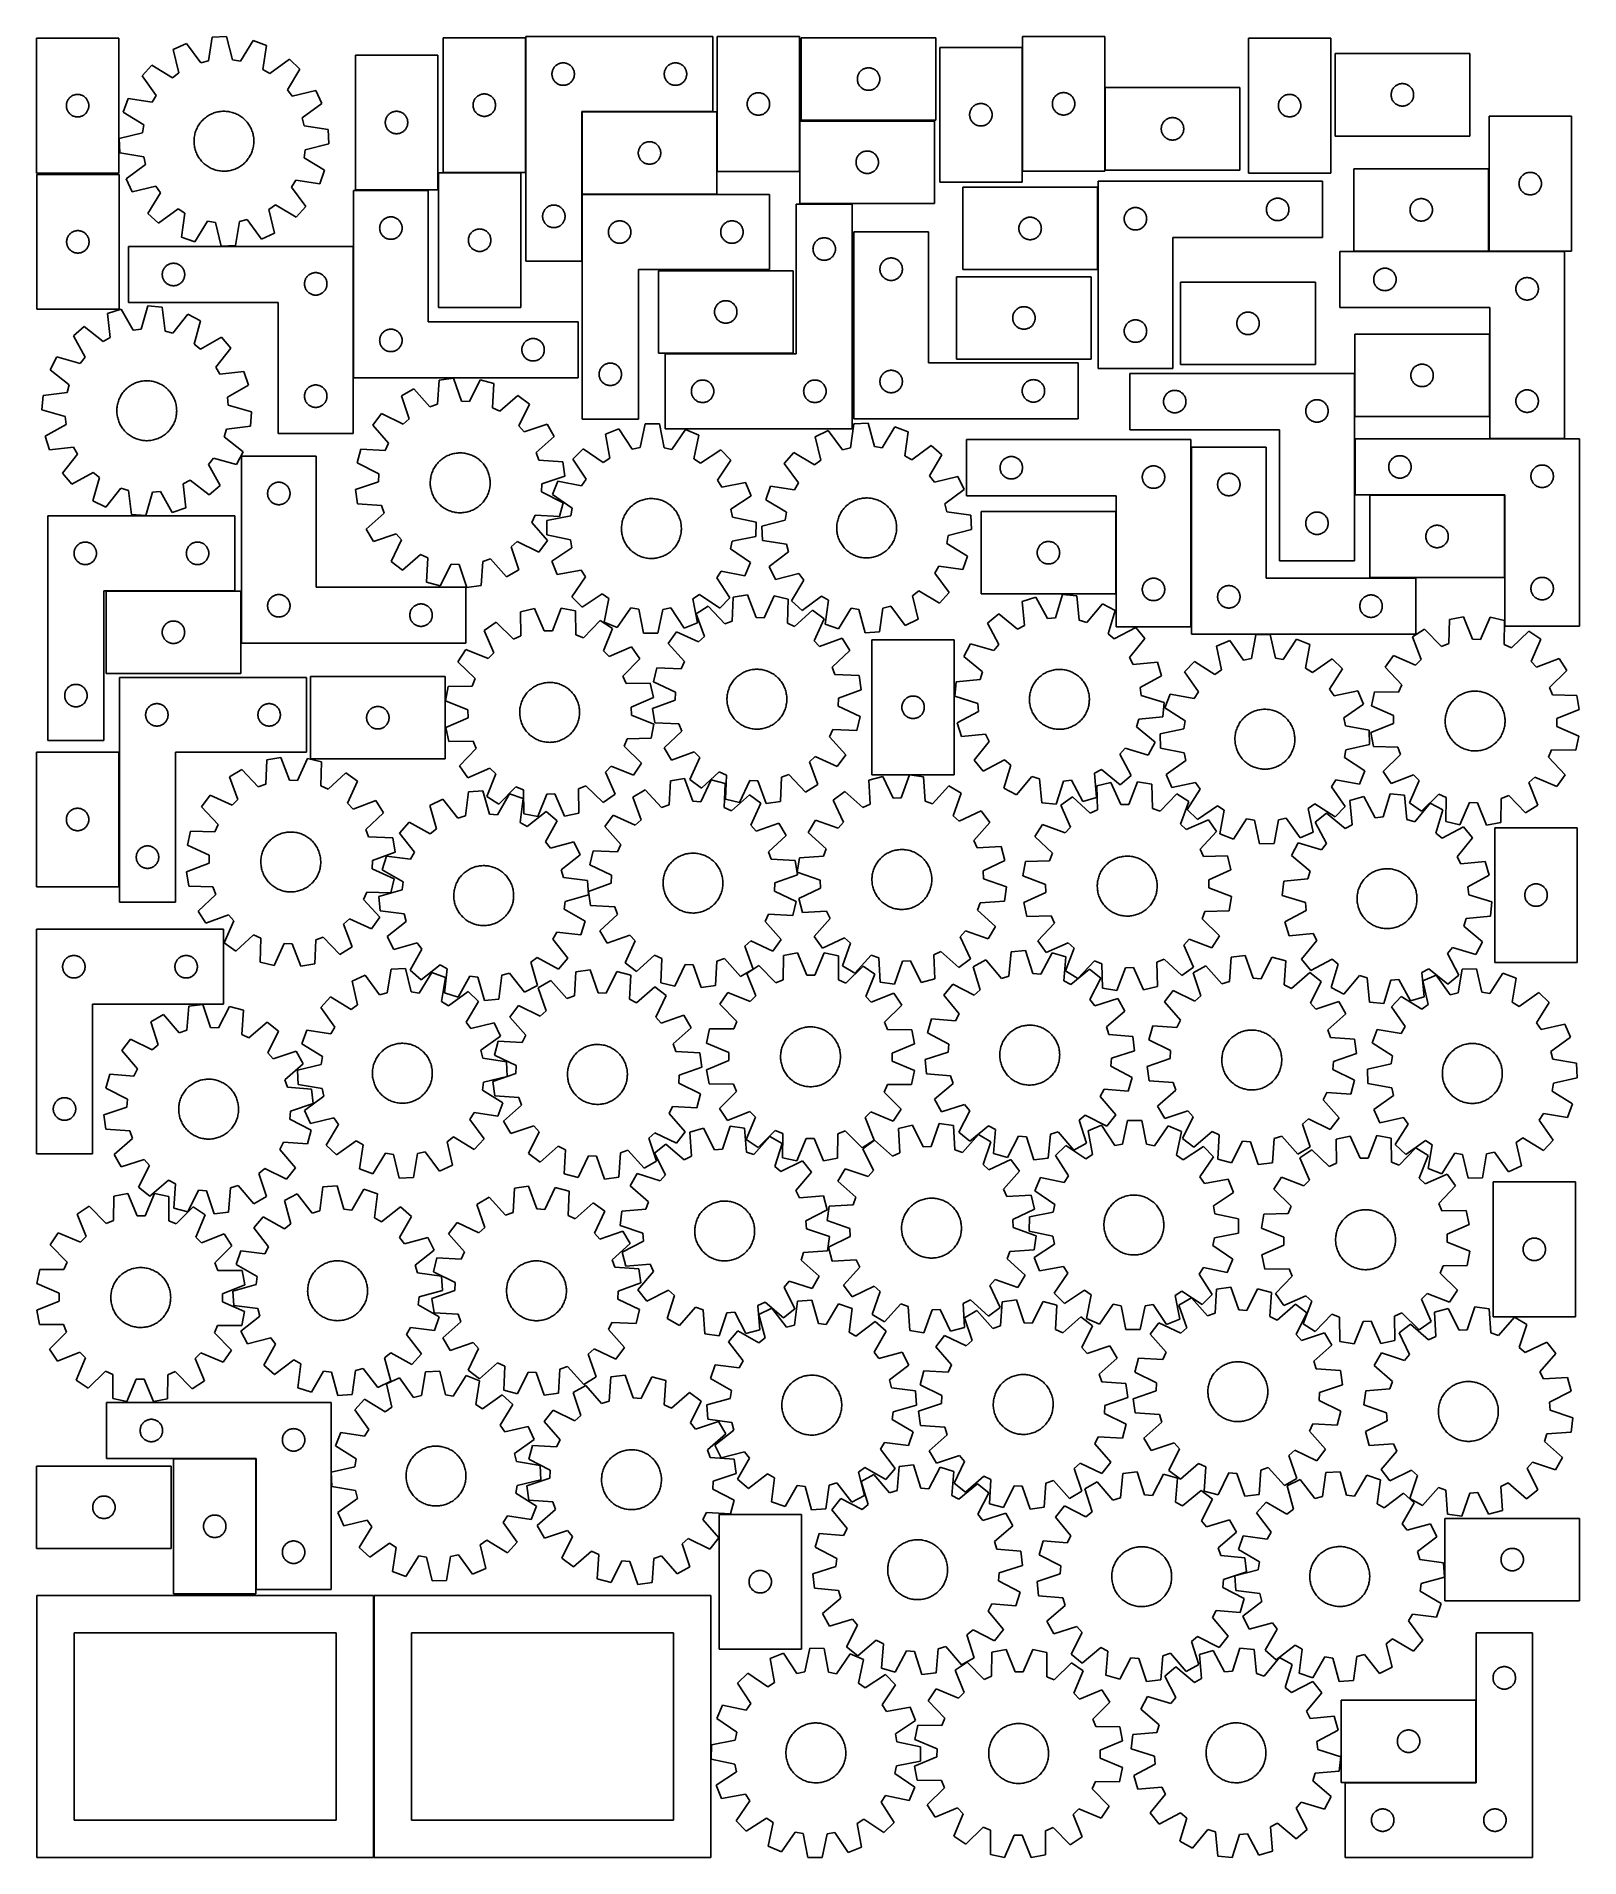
# Model space of a CAD drawing. Header units: millimetres. Extents: x 7 to 1243, y 7 to 1466.
import ezdxf

# ---------------------------------------------------------------- set-up
doc = ezdxf.new("R2010")
doc.units = ezdxf.units.MM
doc.layers.add('COMMON', color=5, linetype='CONTINUOUS', true_color=0x0000ff)
doc.layers.add('CUT', color=7, linetype='CONTINUOUS', true_color=0x000000)

msp = doc.modelspace()

# ---------------------------------------------------------------- linework, layer by layer
at = {"layer": 'COMMON'}
msp.add_line((443.882889, 1405.398257), (443.882889, 1339.398257), dxfattribs=at)
at = {"layer": 'CUT'}
for p, q in [((72.54266, 1464.307681), (6.54266, 1464.307681)), ((6.54266, 1464.307681), (6.54266, 1356.307681)), ((72.54266, 1356.307681), (72.54266, 1464.307681)), ((126.735717, 1460.227707), (116.275986, 1455.361548)), ((138.233115, 1444.63116), (126.735717, 1460.227707)), ((147.510628, 1465.291763), (144.480031, 1446.153898)), ((159.036358, 1465.784742), (147.510628, 1465.291763)), ((163.690028, 1446.975548), (159.036358, 1465.784742)), ((180.167804, 1462.513106), (170.044152, 1445.991783)), ((191.004844, 1458.557853), (180.167804, 1462.513106)), ((332.547783, 1464.727356), (332.547783, 1356.727356)), ((398.547783, 1464.727356), (332.547783, 1464.727356)), ((398.547783, 1356.727356), (398.547783, 1464.727356)), ((398.782889, 1465.624327), (398.782889, 1285.624327)), ((548.782889, 1465.624327), (398.782889, 1465.624327)), ((548.782889, 1405.624327), (548.782889, 1465.624327)), ((552.239799, 1465.655335), (552.239799, 1357.655335)), ((618.239799, 1465.655335), (552.239799, 1465.655335)), ((618.239799, 1357.655335), (618.239799, 1465.655335)), ((727.56158, 1464.632391), (619.56158, 1464.632391)), ((619.56158, 1464.632391), (619.56158, 1398.632391)), ((727.56158, 1398.632391), (727.56158, 1464.632391)), ((796.882866, 1465.791321), (796.882866, 1357.791321)), ((862.882866, 1465.791321), (796.882866, 1465.791321)), ((862.882866, 1357.791321), (862.882866, 1465.791321)), ((1044.026868, 1464.335758), (978.026868, 1464.335758)), ((978.026868, 1464.335758), (978.026868, 1356.335758)), ((1044.026868, 1356.335758), (1044.026868, 1464.335758)), ((116.275986, 1455.361548), (120.799823, 1436.520706)), ((144.480031, 1446.153898), (138.233115, 1444.63116)), ((170.044152, 1445.991783), (163.690028, 1446.975548)), ((188.106308, 1439.399541), (191.004844, 1458.557853)), ((209.275753, 1447.448601), (193.600283, 1436.059043)), ((217.774264, 1439.647268), (209.275753, 1447.448601)), ((262.182487, 1450.800598), (262.182487, 1342.800598)), ((328.182487, 1450.800598), (262.182487, 1450.800598)), ((328.182487, 1342.800598), (328.182487, 1450.800598)), ((796.57742, 1457.047672), (730.57742, 1457.047672)), ((730.57742, 1457.047672), (730.57742, 1349.047672)), ((796.57742, 1349.047672), (796.57742, 1457.047672)), ((1155.438075, 1451.98908), (1047.438075, 1451.98908)), ((1047.438075, 1451.98908), (1047.438075, 1385.98908)), ((1155.438075, 1385.98908), (1155.438075, 1451.98908)), ((99.020401, 1442.732756), (91.219069, 1434.234245)), ((91.219069, 1434.234245), (102.608627, 1418.558775)), ((115.611152, 1432.723289), (99.020401, 1442.732756)), ((120.799823, 1436.520706), (115.611152, 1432.723289)), ((193.600283, 1436.059043), (188.106308, 1439.399541)), ((207.764797, 1423.056518), (217.774264, 1439.647268)), ((419.782889, 1435.624327), (419.802159, 1436.212955)), ((419.802159, 1435.035699), (419.782889, 1435.624327)), ((419.802159, 1436.212955), (419.859885, 1436.799063)), ((419.859885, 1434.449591), (419.802159, 1435.035699)), ((419.859885, 1436.799063), (419.955822, 1437.38014)), ((419.955822, 1433.868514), (419.859885, 1434.449591)), ((419.955822, 1437.38014), (420.089557, 1437.953698)), ((420.089557, 1433.294956), (419.955822, 1433.868514)), ((420.089557, 1437.953698), (420.260518, 1438.517282)), ((420.260518, 1432.731372), (420.089557, 1433.294956)), ((420.260518, 1438.517282), (420.467973, 1439.068478)), ((420.467973, 1432.180176), (420.260518, 1432.731372)), ((420.467973, 1439.068478), (420.711035, 1439.604925)), ((420.711035, 1431.643729), (420.467973, 1432.180176)), ((420.711035, 1439.604925), (420.988661, 1440.124327)), ((420.988661, 1431.124327), (420.711035, 1431.643729)), ((420.988661, 1440.124327), (421.299663, 1440.624459)), ((421.299663, 1430.624195), (420.988661, 1431.124327)), ((421.299663, 1440.624459), (421.642709, 1441.10318)), ((421.642709, 1430.145474), (421.299663, 1430.624195)), ((421.642709, 1441.10318), (422.016331, 1441.558439)), ((422.016331, 1429.690215), (421.642709, 1430.145474)), ((422.016331, 1441.558439), (422.418928, 1441.988288)), ((422.418928, 1441.988288), (422.848777, 1442.390885)), ((422.848777, 1442.390885), (423.304036, 1442.764507)), ((423.304036, 1442.764507), (423.782757, 1443.107553)), ((423.782757, 1443.107553), (424.282889, 1443.418556)), ((424.282889, 1443.418556), (424.802291, 1443.696182)), ((424.802291, 1443.696182), (425.338738, 1443.939243)), ((425.338738, 1443.939243), (425.889934, 1444.146698)), ((425.889934, 1444.146698), (426.453518, 1444.317659)), ((426.453518, 1444.317659), (427.027076, 1444.451394)), ((427.027076, 1444.451394), (427.608153, 1444.547331)), ((427.608153, 1444.547331), (428.194261, 1444.605057)), ((428.194261, 1444.605057), (428.782889, 1444.624327)), ((428.782889, 1444.624327), (429.371517, 1444.605057)), ((429.371517, 1444.605057), (429.957625, 1444.547331)), ((429.957625, 1444.547331), (430.538702, 1444.451394)), ((430.538702, 1444.451394), (431.112261, 1444.317659)), ((431.112261, 1444.317659), (431.675844, 1444.146698)), ((431.675844, 1444.146698), (432.22704, 1443.939243)), ((432.22704, 1443.939243), (432.763487, 1443.696182)), ((432.763487, 1443.696182), (433.282889, 1443.418556)), ((433.282889, 1443.418556), (433.783021, 1443.107553)), ((433.783021, 1443.107553), (434.261742, 1442.764507)), ((434.261742, 1442.764507), (434.717002, 1442.390885)), ((434.717002, 1442.390885), (435.14685, 1441.988288)), ((435.14685, 1441.988288), (435.549447, 1441.558439)), ((435.549447, 1441.558439), (435.923069, 1441.10318)), ((435.923069, 1430.145474), (435.549447, 1429.690215)), ((435.923069, 1441.10318), (436.266116, 1440.624459)), ((436.266116, 1430.624195), (435.923069, 1430.145474)), ((436.266116, 1440.624459), (436.577118, 1440.124327)), ((436.577118, 1431.124327), (436.266116, 1430.624195)), ((436.577118, 1440.124327), (436.854744, 1439.604925)), ((436.854744, 1431.643729), (436.577118, 1431.124327)), ((436.854744, 1439.604925), (437.097805, 1439.068478)), ((437.097805, 1432.180176), (436.854744, 1431.643729)), ((437.097805, 1439.068478), (437.30526, 1438.517282)), ((437.30526, 1432.731372), (437.097805, 1432.180176)), ((437.30526, 1438.517282), (437.476222, 1437.953698)), ((437.476222, 1433.294956), (437.30526, 1432.731372)), ((437.476222, 1437.953698), (437.609957, 1437.38014)), ((437.609957, 1433.868514), (437.476222, 1433.294956)), ((437.609957, 1437.38014), (437.705893, 1436.799063)), ((437.705893, 1434.449591), (437.609957, 1433.868514)), ((437.705893, 1436.799063), (437.76362, 1436.212955)), ((437.76362, 1435.035699), (437.705893, 1434.449591)), ((437.76362, 1436.212955), (437.782889, 1435.624327)), ((437.782889, 1435.624327), (437.76362, 1435.035699)), ((509.782889, 1435.624327), (509.802159, 1436.212955)), ((509.802159, 1435.035699), (509.782889, 1435.624327)), ((509.802159, 1436.212955), (509.859885, 1436.799063)), ((509.859885, 1434.449591), (509.802159, 1435.035699)), ((509.859885, 1436.799063), (509.955822, 1437.38014)), ((509.955822, 1433.868514), (509.859885, 1434.449591)), ((509.955822, 1437.38014), (510.089557, 1437.953698)), ((510.089557, 1433.294956), (509.955822, 1433.868514)), ((510.089557, 1437.953698), (510.260518, 1438.517282)), ((510.260518, 1432.731372), (510.089557, 1433.294956)), ((510.260518, 1438.517282), (510.467973, 1439.068478)), ((510.467973, 1432.180176), (510.260518, 1432.731372)), ((510.467973, 1439.068478), (510.711035, 1439.604925)), ((510.711035, 1431.643729), (510.467973, 1432.180176)), ((510.711035, 1439.604925), (510.988661, 1440.124327)), ((510.988661, 1431.124327), (510.711035, 1431.643729)), ((510.988661, 1440.124327), (511.299663, 1440.624459)), ((511.299663, 1430.624195), (510.988661, 1431.124327)), ((511.299663, 1440.624459), (511.642709, 1441.10318)), ((511.642709, 1430.145474), (511.299663, 1430.624195)), ((511.642709, 1441.10318), (512.016331, 1441.558439)), ((512.016331, 1429.690215), (511.642709, 1430.145474)), ((512.016331, 1441.558439), (512.418928, 1441.988288)), ((512.418928, 1441.988288), (512.848777, 1442.390885)), ((512.848777, 1442.390885), (513.304036, 1442.764507)), ((513.304036, 1442.764507), (513.782757, 1443.107553)), ((513.782757, 1443.107553), (514.282889, 1443.418556)), ((514.282889, 1443.418556), (514.802291, 1443.696182)), ((514.802291, 1443.696182), (515.338738, 1443.939243)), ((515.338738, 1443.939243), (515.889934, 1444.146698)), ((515.889934, 1444.146698), (516.453518, 1444.317659)), ((516.453518, 1444.317659), (517.027076, 1444.451394)), ((517.027076, 1444.451394), (517.608153, 1444.547331)), ((517.608153, 1444.547331), (518.194261, 1444.605057)), ((518.194261, 1444.605057), (518.782889, 1444.624327)), ((518.782889, 1444.624327), (519.371517, 1444.605057)), ((519.371517, 1444.605057), (519.957625, 1444.547331)), ((519.957625, 1444.547331), (520.538702, 1444.451394)), ((520.538702, 1444.451394), (521.112261, 1444.317659)), ((521.112261, 1444.317659), (521.675844, 1444.146698)), ((521.675844, 1444.146698), (522.22704, 1443.939243)), ((522.22704, 1443.939243), (522.763487, 1443.696182)), ((522.763487, 1443.696182), (523.282889, 1443.418556)), ((523.282889, 1443.418556), (523.783021, 1443.107553)), ((523.783021, 1443.107553), (524.261742, 1442.764507)), ((524.261742, 1442.764507), (524.717002, 1442.390885)), ((524.717002, 1442.390885), (525.14685, 1441.988288)), ((525.14685, 1441.988288), (525.549447, 1441.558439)), ((525.549447, 1441.558439), (525.923069, 1441.10318)), ((525.923069, 1430.145474), (525.549447, 1429.690215)), ((525.923069, 1441.10318), (526.266116, 1440.624459)), ((526.266116, 1430.624195), (525.923069, 1430.145474)), ((526.266116, 1440.624459), (526.577118, 1440.124327)), ((526.577118, 1431.124327), (526.266116, 1430.624195)), ((526.577118, 1440.124327), (526.854744, 1439.604925)), ((526.854744, 1431.643729), (526.577118, 1431.124327)), ((526.854744, 1439.604925), (527.097805, 1439.068478)), ((527.097805, 1432.180176), (526.854744, 1431.643729)), ((527.097805, 1439.068478), (527.30526, 1438.517282)), ((527.30526, 1432.731372), (527.097805, 1432.180176)), ((527.30526, 1438.517282), (527.476222, 1437.953698)), ((527.476222, 1433.294956), (527.30526, 1432.731372)), ((527.476222, 1437.953698), (527.609957, 1437.38014)), ((527.609957, 1433.868514), (527.476222, 1433.294956)), ((527.609957, 1437.38014), (527.705893, 1436.799063)), ((527.705893, 1434.449591), (527.609957, 1433.868514)), ((527.705893, 1436.799063), (527.76362, 1436.212955)), ((527.76362, 1435.035699), (527.705893, 1434.449591)), ((527.76362, 1436.212955), (527.782889, 1435.624327)), ((527.782889, 1435.624327), (527.76362, 1435.035699)), ((664.56158, 1431.632391), (664.58085, 1432.221019)), ((664.58085, 1431.043763), (664.56158, 1431.632391)), ((664.58085, 1432.221019), (664.638576, 1432.807127)), ((664.638576, 1430.457655), (664.58085, 1431.043763)), ((664.638576, 1432.807127), (664.734512, 1433.388204)), ((664.734512, 1429.876578), (664.638576, 1430.457655)), ((664.734512, 1433.388204), (664.868247, 1433.961762)), ((664.868247, 1433.961762), (665.039209, 1434.525346)), ((665.039209, 1434.525346), (665.246664, 1435.076542)), ((665.246664, 1435.076542), (665.489725, 1435.612989)), ((665.489725, 1435.612989), (665.767351, 1436.132391)), ((665.767351, 1436.132391), (666.078353, 1436.632523)), ((666.078353, 1436.632523), (666.4214, 1437.111244)), ((666.4214, 1437.111244), (666.795022, 1437.566503)), ((666.795022, 1437.566503), (667.197619, 1437.996352)), ((667.197619, 1437.996352), (667.627468, 1438.398949)), ((667.627468, 1438.398949), (668.082727, 1438.772571)), ((668.082727, 1438.772571), (668.561448, 1439.115617)), ((668.561448, 1439.115617), (669.06158, 1439.426619)), ((669.06158, 1439.426619), (669.580982, 1439.704245)), ((669.580982, 1439.704245), (670.117429, 1439.947307)), ((670.117429, 1439.947307), (670.668625, 1440.154762)), ((670.668625, 1440.154762), (671.232208, 1440.325723)), ((671.232208, 1440.325723), (671.805767, 1440.459458)), ((671.805767, 1440.459458), (672.386844, 1440.555395)), ((672.386844, 1440.555395), (672.972952, 1440.613121)), ((672.972952, 1440.613121), (673.56158, 1440.632391)), ((673.56158, 1440.632391), (674.150208, 1440.613121)), ((674.150208, 1440.613121), (674.736316, 1440.555395)), ((674.736316, 1440.555395), (675.317393, 1440.459458)), ((675.317393, 1440.459458), (675.890951, 1440.325723)), ((675.890951, 1440.325723), (676.454535, 1440.154762)), ((676.454535, 1440.154762), (677.005731, 1439.947307)), ((677.005731, 1439.947307), (677.542178, 1439.704245)), ((677.542178, 1439.704245), (678.06158, 1439.426619)), ((678.06158, 1439.426619), (678.561712, 1439.115617)), ((678.561712, 1439.115617), (679.040433, 1438.772571)), ((679.040433, 1438.772571), (679.495692, 1438.398949)), ((679.495692, 1438.398949), (679.925541, 1437.996352)), ((679.925541, 1437.996352), (680.328138, 1437.566503)), ((680.328138, 1437.566503), (680.70176, 1437.111244)), ((680.70176, 1437.111244), (681.044806, 1436.632523)), ((681.044806, 1436.632523), (681.355808, 1436.132391)), ((681.355808, 1436.132391), (681.633435, 1435.612989)), ((681.633435, 1435.612989), (681.876496, 1435.076542)), ((681.876496, 1435.076542), (682.083951, 1434.525346)), ((682.083951, 1434.525346), (682.254912, 1433.961762)), ((682.254912, 1433.961762), (682.388647, 1433.388204)), ((682.388647, 1433.388204), (682.484584, 1432.807127)), ((682.484584, 1430.457655), (682.388647, 1429.876578)), ((682.484584, 1432.807127), (682.54231, 1432.221019)), ((682.54231, 1431.043763), (682.484584, 1430.457655)), ((682.54231, 1432.221019), (682.56158, 1431.632391)), ((682.56158, 1431.632391), (682.54231, 1431.043763)), ((32.059434, 1415.307813), (32.40248, 1415.786534)), ((32.40248, 1415.786534), (32.776102, 1416.241794)), ((32.776102, 1416.241794), (33.178699, 1416.671642)), ((33.178699, 1416.671642), (33.608548, 1417.07424)), ((33.608548, 1417.07424), (34.063808, 1417.447861)), ((34.063808, 1417.447861), (34.542528, 1417.790908)), ((34.542528, 1417.790908), (35.04266, 1418.10191)), ((35.04266, 1418.10191), (35.562062, 1418.379536)), ((35.562062, 1418.379536), (36.09851, 1418.622597)), ((36.09851, 1418.622597), (36.649705, 1418.830053)), ((36.649705, 1418.830053), (37.213289, 1419.001014)), ((37.213289, 1419.001014), (37.786847, 1419.134749)), ((37.786847, 1419.134749), (38.367925, 1419.230685)), ((38.367925, 1419.230685), (38.954032, 1419.288412)), ((38.954032, 1419.288412), (39.54266, 1419.307681)), ((39.54266, 1419.307681), (40.131289, 1419.288412)), ((40.131289, 1419.288412), (40.717396, 1419.230685)), ((40.717396, 1419.230685), (41.298473, 1419.134749)), ((41.298473, 1419.134749), (41.872032, 1419.001014)), ((41.872032, 1419.001014), (42.435616, 1418.830053)), ((42.435616, 1418.830053), (42.986811, 1418.622597)), ((42.986811, 1418.622597), (43.523259, 1418.379536)), ((43.523259, 1418.379536), (44.04266, 1418.10191)), ((44.04266, 1418.10191), (44.542792, 1417.790908)), ((44.542792, 1417.790908), (45.021513, 1417.447861)), ((45.021513, 1417.447861), (45.476773, 1417.07424)), ((45.476773, 1417.07424), (45.906621, 1416.671642)), ((45.906621, 1416.671642), (46.309219, 1416.241794)), ((46.309219, 1416.241794), (46.68284, 1415.786534)), ((46.68284, 1415.786534), (47.025887, 1415.307813)), ((80.109817, 1415.963336), (76.154564, 1405.126296)), ((99.268128, 1413.0648), (80.109817, 1415.963336)), ((102.608627, 1418.558775), (99.268128, 1413.0648)), ((211.562214, 1417.867846), (207.764797, 1423.056518)), ((230.403056, 1422.391683), (211.562214, 1417.867846)), ((235.269215, 1411.931953), (230.403056, 1422.391683)), ((357.753554, 1415.227356), (358.064556, 1415.727488)), ((358.064556, 1415.727488), (358.407603, 1416.206209)), ((358.407603, 1416.206209), (358.781224, 1416.661469)), ((358.781224, 1416.661469), (359.183822, 1417.091317)), ((359.183822, 1417.091317), (359.61367, 1417.493915)), ((359.61367, 1417.493915), (360.06893, 1417.867536)), ((360.06893, 1417.867536), (360.547651, 1418.210583)), ((360.547651, 1418.210583), (361.047783, 1418.521585)), ((361.047783, 1418.521585), (361.567184, 1418.799211)), ((361.567184, 1418.799211), (362.103632, 1419.042272)), ((362.103632, 1419.042272), (362.654827, 1419.249727)), ((362.654827, 1419.249727), (363.218411, 1419.420689)), ((363.218411, 1419.420689), (363.79197, 1419.554424)), ((363.79197, 1419.554424), (364.373047, 1419.65036)), ((364.373047, 1419.65036), (364.959154, 1419.708087)), ((364.959154, 1419.708087), (365.547783, 1419.727356)), ((365.547783, 1419.727356), (366.136411, 1419.708087)), ((366.136411, 1419.708087), (366.722518, 1419.65036)), ((366.722518, 1419.65036), (367.303596, 1419.554424)), ((367.303596, 1419.554424), (367.877154, 1419.420689)), ((367.877154, 1419.420689), (368.440738, 1419.249727)), ((368.440738, 1419.249727), (368.991934, 1419.042272)), ((368.991934, 1419.042272), (369.528381, 1418.799211)), ((369.528381, 1418.799211), (370.047783, 1418.521585)), ((370.047783, 1418.521585), (370.547915, 1418.210583)), ((370.547915, 1418.210583), (371.026635, 1417.867536)), ((371.026635, 1417.867536), (371.481895, 1417.493915)), ((371.481895, 1417.493915), (371.911744, 1417.091317)), ((371.911744, 1417.091317), (372.314341, 1416.661469)), ((372.314341, 1416.661469), (372.687963, 1416.206209)), ((372.687963, 1416.206209), (373.031009, 1415.727488)), ((373.031009, 1415.727488), (373.342011, 1415.227356)), ((422.418928, 1429.260366), (422.016331, 1429.690215)), ((422.848777, 1428.857769), (422.418928, 1429.260366)), ((423.304036, 1428.484147), (422.848777, 1428.857769)), ((423.782757, 1428.1411), (423.304036, 1428.484147)), ((424.282889, 1427.830098), (423.782757, 1428.1411)), ((424.802291, 1427.552472), (424.282889, 1427.830098)), ((425.338738, 1427.309411), (424.802291, 1427.552472)), ((425.889934, 1427.101956), (425.338738, 1427.309411)), ((426.453518, 1426.930995), (425.889934, 1427.101956)), ((427.027076, 1426.797259), (426.453518, 1426.930995)), ((427.608153, 1426.701323), (427.027076, 1426.797259)), ((428.194261, 1426.643597), (427.608153, 1426.701323)), ((428.782889, 1426.624327), (428.194261, 1426.643597)), ((429.371517, 1426.643597), (428.782889, 1426.624327)), ((429.957625, 1426.701323), (429.371517, 1426.643597)), ((430.538702, 1426.797259), (429.957625, 1426.701323)), ((431.112261, 1426.930995), (430.538702, 1426.797259)), ((431.675844, 1427.101956), (431.112261, 1426.930995)), ((432.22704, 1427.309411), (431.675844, 1427.101956)), ((432.763487, 1427.552472), (432.22704, 1427.309411)), ((433.282889, 1427.830098), (432.763487, 1427.552472)), ((433.783021, 1428.1411), (433.282889, 1427.830098)), ((434.261742, 1428.484147), (433.783021, 1428.1411)), ((434.717002, 1428.857769), (434.261742, 1428.484147)), ((435.14685, 1429.260366), (434.717002, 1428.857769)), ((435.549447, 1429.690215), (435.14685, 1429.260366)), ((512.418928, 1429.260366), (512.016331, 1429.690215)), ((512.848777, 1428.857769), (512.418928, 1429.260366)), ((513.304036, 1428.484147), (512.848777, 1428.857769)), ((513.782757, 1428.1411), (513.304036, 1428.484147)), ((514.282889, 1427.830098), (513.782757, 1428.1411)), ((514.802291, 1427.552472), (514.282889, 1427.830098)), ((515.338738, 1427.309411), (514.802291, 1427.552472)), ((515.889934, 1427.101956), (515.338738, 1427.309411)), ((516.453518, 1426.930995), (515.889934, 1427.101956)), ((517.027076, 1426.797259), (516.453518, 1426.930995)), ((517.608153, 1426.701323), (517.027076, 1426.797259)), ((518.194261, 1426.643597), (517.608153, 1426.701323)), ((518.782889, 1426.624327), (518.194261, 1426.643597)), ((519.371517, 1426.643597), (518.782889, 1426.624327)), ((519.957625, 1426.701323), (519.371517, 1426.643597)), ((520.538702, 1426.797259), (519.957625, 1426.701323)), ((521.112261, 1426.930995), (520.538702, 1426.797259)), ((521.675844, 1427.101956), (521.112261, 1426.930995)), ((522.22704, 1427.309411), (521.675844, 1427.101956)), ((522.763487, 1427.552472), (522.22704, 1427.309411)), ((523.282889, 1427.830098), (522.763487, 1427.552472)), ((523.783021, 1428.1411), (523.282889, 1427.830098)), ((524.261742, 1428.484147), (523.783021, 1428.1411)), ((524.717002, 1428.857769), (524.261742, 1428.484147)), ((525.14685, 1429.260366), (524.717002, 1428.857769)), ((525.549447, 1429.690215), (525.14685, 1429.260366)), ((576.924883, 1415.099486), (577.167945, 1415.635933)), ((577.167945, 1415.635933), (577.445571, 1416.155335)), ((577.445571, 1416.155335), (577.756573, 1416.655467)), ((577.756573, 1416.655467), (578.099619, 1417.134188)), ((578.099619, 1417.134188), (578.473241, 1417.589447)), ((578.473241, 1417.589447), (578.875838, 1418.019296)), ((578.875838, 1418.019296), (579.305687, 1418.421893)), ((579.305687, 1418.421893), (579.760946, 1418.795515)), ((579.760946, 1418.795515), (580.239667, 1419.138561)), ((580.239667, 1419.138561), (580.739799, 1419.449563)), ((580.739799, 1419.449563), (581.259201, 1419.727189)), ((581.259201, 1419.727189), (581.795648, 1419.970251)), ((581.795648, 1419.970251), (582.346844, 1420.177706)), ((582.346844, 1420.177706), (582.910428, 1420.348667)), ((582.910428, 1420.348667), (583.483986, 1420.482402)), ((583.483986, 1420.482402), (584.065063, 1420.578339)), ((584.065063, 1420.578339), (584.651171, 1420.636065)), ((584.651171, 1420.636065), (585.239799, 1420.655335)), ((585.239799, 1420.655335), (585.828427, 1420.636065)), ((585.828427, 1420.636065), (586.414535, 1420.578339)), ((586.414535, 1420.578339), (586.995612, 1420.482402)), ((586.995612, 1420.482402), (587.569171, 1420.348667)), ((587.569171, 1420.348667), (588.132754, 1420.177706)), ((588.132754, 1420.177706), (588.68395, 1419.970251)), ((588.68395, 1419.970251), (589.220397, 1419.727189)), ((589.220397, 1419.727189), (589.739799, 1419.449563)), ((589.739799, 1419.449563), (590.239931, 1419.138561)), ((590.239931, 1419.138561), (590.718652, 1418.795515)), ((590.718652, 1418.795515), (591.173912, 1418.421893)), ((591.173912, 1418.421893), (591.60376, 1418.019296)), ((591.60376, 1418.019296), (592.006357, 1417.589447)), ((592.006357, 1417.589447), (592.379979, 1417.134188)), ((592.379979, 1417.134188), (592.723026, 1416.655467)), ((592.723026, 1416.655467), (593.034028, 1416.155335)), ((593.034028, 1416.155335), (593.311654, 1415.635933)), ((593.311654, 1415.635933), (593.554715, 1415.099486)), ((664.868247, 1429.303019), (664.734512, 1429.876578)), ((665.039209, 1428.739436), (664.868247, 1429.303019)), ((665.246664, 1428.18824), (665.039209, 1428.739436)), ((665.489725, 1427.651793), (665.246664, 1428.18824)), ((665.767351, 1427.132391), (665.489725, 1427.651793)), ((666.078353, 1426.632259), (665.767351, 1427.132391)), ((666.4214, 1426.153538), (666.078353, 1426.632259)), ((666.795022, 1425.698278), (666.4214, 1426.153538)), ((667.197619, 1425.26843), (666.795022, 1425.698278)), ((667.627468, 1424.865833), (667.197619, 1425.26843)), ((668.082727, 1424.492211), (667.627468, 1424.865833)), ((668.561448, 1424.149164), (668.082727, 1424.492211)), ((669.06158, 1423.838162), (668.561448, 1424.149164)), ((669.580982, 1423.560536), (669.06158, 1423.838162)), ((670.117429, 1423.317475), (669.580982, 1423.560536)), ((670.668625, 1423.11002), (670.117429, 1423.317475)), ((671.232208, 1422.939058), (670.668625, 1423.11002)), ((671.805767, 1422.805323), (671.232208, 1422.939058)), ((672.386844, 1422.709387), (671.805767, 1422.805323)), ((672.972952, 1422.65166), (672.386844, 1422.709387)), ((673.56158, 1422.632391), (672.972952, 1422.65166)), ((674.150208, 1422.65166), (673.56158, 1422.632391)), ((674.736316, 1422.709387), (674.150208, 1422.65166)), ((675.317393, 1422.805323), (674.736316, 1422.709387)), ((675.890951, 1422.939058), (675.317393, 1422.805323)), ((676.454535, 1423.11002), (675.890951, 1422.939058)), ((677.005731, 1423.317475), (676.454535, 1423.11002)), ((677.542178, 1423.560536), (677.005731, 1423.317475)), ((678.06158, 1423.838162), (677.542178, 1423.560536)), ((678.561712, 1424.149164), (678.06158, 1423.838162)), ((679.040433, 1424.492211), (678.561712, 1424.149164)), ((679.495692, 1424.865833), (679.040433, 1424.492211)), ((679.925541, 1425.26843), (679.495692, 1424.865833)), ((680.328138, 1425.698278), (679.925541, 1425.26843)), ((680.70176, 1426.153538), (680.328138, 1425.698278)), ((681.044806, 1426.632259), (680.70176, 1426.153538)), ((681.355808, 1427.132391), (681.044806, 1426.632259)), ((681.633435, 1427.651793), (681.355808, 1427.132391)), ((681.876496, 1428.18824), (681.633435, 1427.651793)), ((682.083951, 1428.739436), (681.876496, 1428.18824)), ((682.254912, 1429.303019), (682.083951, 1428.739436)), ((682.388647, 1429.876578), (682.254912, 1429.303019)), ((821.56795, 1415.235472), (821.811011, 1415.771919)), ((821.811011, 1415.771919), (822.088637, 1416.291321)), ((822.088637, 1416.291321), (822.399639, 1416.791453)), ((822.399639, 1416.791453), (822.742686, 1417.270174)), ((822.742686, 1417.270174), (823.116307, 1417.725433)), ((823.116307, 1417.725433), (823.518905, 1418.155282)), ((823.518905, 1418.155282), (823.948753, 1418.557879)), ((823.948753, 1418.557879), (824.404013, 1418.931501)), ((824.404013, 1418.931501), (824.882734, 1419.274548)), ((824.882734, 1419.274548), (825.382866, 1419.58555)), ((825.382866, 1419.58555), (825.902267, 1419.863176)), ((825.902267, 1419.863176), (826.438715, 1420.106237)), ((826.438715, 1420.106237), (826.98991, 1420.313692)), ((826.98991, 1420.313692), (827.553494, 1420.484654)), ((827.553494, 1420.484654), (828.127053, 1420.618389)), ((828.127053, 1420.618389), (828.70813, 1420.714325)), ((828.70813, 1420.714325), (829.294237, 1420.772051)), ((829.294237, 1420.772051), (829.882866, 1420.791321)), ((829.882866, 1420.791321), (830.471494, 1420.772051)), ((830.471494, 1420.772051), (831.057601, 1420.714325)), ((831.057601, 1420.714325), (831.638679, 1420.618389)), ((831.638679, 1420.618389), (832.212237, 1420.484654)), ((832.212237, 1420.484654), (832.775821, 1420.313692)), ((832.775821, 1420.313692), (833.327017, 1420.106237)), ((833.327017, 1420.106237), (833.863464, 1419.863176)), ((833.863464, 1419.863176), (834.382866, 1419.58555)), ((834.382866, 1419.58555), (834.882998, 1419.274548)), ((834.882998, 1419.274548), (835.361718, 1418.931501)), ((835.361718, 1418.931501), (835.816978, 1418.557879)), ((835.816978, 1418.557879), (836.246827, 1418.155282)), ((836.246827, 1418.155282), (836.649424, 1417.725433)), ((836.649424, 1417.725433), (837.023046, 1417.270174)), ((837.023046, 1417.270174), (837.366092, 1416.791453)), ((837.366092, 1416.791453), (837.677094, 1416.291321)), ((837.677094, 1416.291321), (837.95472, 1415.771919)), ((837.95472, 1415.771919), (838.197781, 1415.235472)), ((971.189786, 1424.74689), (863.189786, 1424.74689)), ((863.189786, 1424.74689), (863.189786, 1358.74689)), ((971.189786, 1358.74689), (971.189786, 1424.74689)), ((1003.543641, 1415.33589), (1003.886687, 1415.81461)), ((1003.886687, 1415.81461), (1004.260309, 1416.26987)), ((1004.260309, 1416.26987), (1004.662907, 1416.699719)), ((1004.662907, 1416.699719), (1005.092755, 1417.102316)), ((1005.092755, 1417.102316), (1005.548015, 1417.475938)), ((1005.548015, 1417.475938), (1006.026735, 1417.818984)), ((1006.026735, 1417.818984), (1006.526868, 1418.129986)), ((1006.526868, 1418.129986), (1007.046269, 1418.407612)), ((1007.046269, 1418.407612), (1007.582717, 1418.650673)), ((1007.582717, 1418.650673), (1008.133912, 1418.858129)), ((1008.133912, 1418.858129), (1008.697496, 1419.02909)), ((1008.697496, 1419.02909), (1009.271055, 1419.162825)), ((1009.271055, 1419.162825), (1009.852132, 1419.258761)), ((1009.852132, 1419.258761), (1010.438239, 1419.316488)), ((1010.438239, 1419.316488), (1011.026868, 1419.335758)), ((1011.026868, 1419.335758), (1011.615496, 1419.316488)), ((1011.615496, 1419.316488), (1012.201603, 1419.258761)), ((1012.201603, 1419.258761), (1012.78268, 1419.162825)), ((1012.78268, 1419.162825), (1013.356239, 1419.02909)), ((1013.356239, 1419.02909), (1013.919823, 1418.858129)), ((1013.919823, 1418.858129), (1014.471018, 1418.650673)), ((1014.471018, 1418.650673), (1015.007466, 1418.407612)), ((1015.007466, 1418.407612), (1015.526868, 1418.129986)), ((1015.526868, 1418.129986), (1016.027, 1417.818984)), ((1016.027, 1417.818984), (1016.50572, 1417.475938)), ((1016.50572, 1417.475938), (1016.96098, 1417.102316)), ((1016.96098, 1417.102316), (1017.390829, 1416.699719)), ((1017.390829, 1416.699719), (1017.793426, 1416.26987)), ((1017.793426, 1416.26987), (1018.167048, 1415.81461)), ((1018.167048, 1415.81461), (1018.510094, 1415.33589)), ((1092.438075, 1418.98908), (1092.457345, 1419.577708)), ((1092.457345, 1418.400452), (1092.438075, 1418.98908)), ((1092.457345, 1419.577708), (1092.515071, 1420.163816)), ((1092.515071, 1417.814345), (1092.457345, 1418.400452)), ((1092.515071, 1420.163816), (1092.611008, 1420.744893)), ((1092.611008, 1417.233267), (1092.515071, 1417.814345)), ((1092.611008, 1420.744893), (1092.744743, 1421.318452)), ((1092.744743, 1416.659709), (1092.611008, 1417.233267)), ((1092.744743, 1421.318452), (1092.915704, 1421.882035)), ((1092.915704, 1416.096125), (1092.744743, 1416.659709)), ((1092.915704, 1421.882035), (1093.123159, 1422.433231)), ((1093.123159, 1415.544929), (1092.915704, 1416.096125)), ((1093.123159, 1422.433231), (1093.366221, 1422.969678)), ((1093.366221, 1415.008482), (1093.123159, 1415.544929)), ((1093.366221, 1422.969678), (1093.643847, 1423.48908)), ((1093.643847, 1423.48908), (1093.954849, 1423.989212)), ((1093.954849, 1423.989212), (1094.297895, 1424.467933)), ((1094.297895, 1424.467933), (1094.671517, 1424.923193)), ((1094.671517, 1424.923193), (1095.074114, 1425.353041)), ((1095.074114, 1425.353041), (1095.503963, 1425.755639)), ((1095.503963, 1425.755639), (1095.959222, 1426.12926)), ((1095.959222, 1426.12926), (1096.437943, 1426.472307)), ((1096.437943, 1426.472307), (1096.938075, 1426.783309)), ((1096.938075, 1426.783309), (1097.457477, 1427.060935)), ((1097.457477, 1427.060935), (1097.993924, 1427.303996)), ((1097.993924, 1427.303996), (1098.54512, 1427.511451)), ((1098.54512, 1427.511451), (1099.108704, 1427.682413)), ((1099.108704, 1427.682413), (1099.682262, 1427.816148)), ((1099.682262, 1427.816148), (1100.263339, 1427.912084)), ((1100.263339, 1427.912084), (1100.849447, 1427.969811)), ((1100.849447, 1427.969811), (1101.438075, 1427.98908)), ((1101.438075, 1427.98908), (1102.026703, 1427.969811)), ((1102.026703, 1427.969811), (1102.612811, 1427.912084)), ((1102.612811, 1427.912084), (1103.193888, 1427.816148)), ((1103.193888, 1427.816148), (1103.767447, 1427.682413)), ((1103.767447, 1427.682413), (1104.33103, 1427.511451)), ((1104.33103, 1427.511451), (1104.882226, 1427.303996)), ((1104.882226, 1427.303996), (1105.418673, 1427.060935)), ((1105.418673, 1427.060935), (1105.938075, 1426.783309)), ((1105.938075, 1426.783309), (1106.438207, 1426.472307)), ((1106.438207, 1426.472307), (1106.916928, 1426.12926)), ((1106.916928, 1426.12926), (1107.372188, 1425.755639)), ((1107.372188, 1425.755639), (1107.802036, 1425.353041)), ((1107.802036, 1425.353041), (1108.204633, 1424.923193)), ((1108.204633, 1424.923193), (1108.578255, 1424.467933)), ((1108.578255, 1424.467933), (1108.921302, 1423.989212)), ((1108.921302, 1423.989212), (1109.232304, 1423.48908)), ((1109.232304, 1423.48908), (1109.50993, 1422.969678)), ((1109.50993, 1422.969678), (1109.752991, 1422.433231)), ((1109.752991, 1415.544929), (1109.50993, 1415.008482)), ((1109.752991, 1422.433231), (1109.960446, 1421.882035)), ((1109.960446, 1416.096125), (1109.752991, 1415.544929)), ((1109.960446, 1421.882035), (1110.131408, 1421.318452)), ((1110.131408, 1416.659709), (1109.960446, 1416.096125)), ((1110.131408, 1421.318452), (1110.265143, 1420.744893)), ((1110.265143, 1417.233267), (1110.131408, 1416.659709)), ((1110.265143, 1420.744893), (1110.361079, 1420.163816)), ((1110.361079, 1417.814345), (1110.265143, 1417.233267)), ((1110.361079, 1420.163816), (1110.418806, 1419.577708)), ((1110.418806, 1418.400452), (1110.361079, 1417.814345)), ((1110.418806, 1419.577708), (1110.438075, 1418.98908)), ((1110.438075, 1418.98908), (1110.418806, 1418.400452)), ((30.54266, 1410.307681), (30.56193, 1410.89631)), ((30.56193, 1409.719053), (30.54266, 1410.307681)), ((30.56193, 1410.89631), (30.619657, 1411.482417)), ((30.619657, 1409.132946), (30.56193, 1409.719053)), ((30.619657, 1411.482417), (30.715593, 1412.063494)), ((30.715593, 1408.551869), (30.619657, 1409.132946)), ((30.715593, 1412.063494), (30.849328, 1412.637053)), ((30.849328, 1407.97831), (30.715593, 1408.551869)), ((30.849328, 1412.637053), (31.020289, 1413.200637)), ((31.020289, 1407.414726), (30.849328, 1407.97831)), ((31.020289, 1413.200637), (31.227745, 1413.751832)), ((31.227745, 1406.863531), (31.020289, 1407.414726)), ((31.227745, 1413.751832), (31.470806, 1414.28828)), ((31.470806, 1406.327083), (31.227745, 1406.863531)), ((31.470806, 1414.28828), (31.748432, 1414.807681)), ((31.748432, 1405.807681), (31.470806, 1406.327083)), ((31.748432, 1414.807681), (32.059434, 1415.307813)), ((32.059434, 1405.307549), (31.748432, 1405.807681)), ((32.40248, 1404.828829), (32.059434, 1405.307549)), ((32.776102, 1404.373569), (32.40248, 1404.828829)), ((33.178699, 1403.94372), (32.776102, 1404.373569)), ((33.608548, 1403.541123), (33.178699, 1403.94372)), ((34.063808, 1403.167501), (33.608548, 1403.541123)), ((34.542528, 1402.824455), (34.063808, 1403.167501)), ((35.04266, 1402.513453), (34.542528, 1402.824455)), ((35.562062, 1402.235827), (35.04266, 1402.513453)), ((36.09851, 1401.992766), (35.562062, 1402.235827)), ((36.649705, 1401.78531), (36.09851, 1401.992766)), ((37.213289, 1401.614349), (36.649705, 1401.78531)), ((37.786847, 1401.480614), (37.213289, 1401.614349)), ((38.367925, 1401.384678), (37.786847, 1401.480614)), ((38.954032, 1401.326951), (38.367925, 1401.384678)), ((39.54266, 1401.307681), (38.954032, 1401.326951)), ((40.131289, 1401.326951), (39.54266, 1401.307681)), ((40.717396, 1401.384678), (40.131289, 1401.326951)), ((41.298473, 1401.480614), (40.717396, 1401.384678)), ((41.872032, 1401.614349), (41.298473, 1401.480614)), ((42.435616, 1401.78531), (41.872032, 1401.614349)), ((42.986811, 1401.992766), (42.435616, 1401.78531)), ((43.523259, 1402.235827), (42.986811, 1401.992766)), ((44.04266, 1402.513453), (43.523259, 1402.235827)), ((44.542792, 1402.824455), (44.04266, 1402.513453)), ((45.021513, 1403.167501), (44.542792, 1402.824455)), ((45.476773, 1403.541123), (45.021513, 1403.167501)), ((45.906621, 1403.94372), (45.476773, 1403.541123)), ((46.309219, 1404.373569), (45.906621, 1403.94372)), ((46.68284, 1404.828829), (46.309219, 1404.373569)), ((47.025887, 1405.307549), (46.68284, 1404.828829)), ((47.025887, 1415.307813), (47.336889, 1414.807681)), ((47.336889, 1405.807681), (47.025887, 1405.307549)), ((47.336889, 1414.807681), (47.614515, 1414.28828)), ((47.614515, 1406.327083), (47.336889, 1405.807681)), ((47.614515, 1414.28828), (47.857576, 1413.751832)), ((47.857576, 1406.863531), (47.614515, 1406.327083)), ((47.857576, 1413.751832), (48.065032, 1413.200637)), ((48.065032, 1407.414726), (47.857576, 1406.863531)), ((48.065032, 1413.200637), (48.235993, 1412.637053)), ((48.235993, 1407.97831), (48.065032, 1407.414726)), ((48.235993, 1412.637053), (48.369728, 1412.063494)), ((48.369728, 1408.551869), (48.235993, 1407.97831)), ((48.369728, 1412.063494), (48.465664, 1411.482417)), ((48.465664, 1409.132946), (48.369728, 1408.551869)), ((48.465664, 1411.482417), (48.523391, 1410.89631)), ((48.523391, 1409.719053), (48.465664, 1409.132946)), ((48.523391, 1410.89631), (48.54266, 1410.307681)), ((48.54266, 1410.307681), (48.523391, 1409.719053)), ((76.154564, 1405.126296), (92.675887, 1395.002645)), ((142.03418, 1400.690461), (142.816495, 1401.279255)), ((142.816495, 1401.279255), (143.622176, 1401.835649)), ((143.622176, 1401.835649), (144.44988, 1402.358718)), ((144.44988, 1402.358718), (145.29823, 1402.84759)), ((145.29823, 1402.84759), (146.165816, 1403.301453)), ((146.165816, 1403.301453), (147.051191, 1403.71955)), ((147.051191, 1403.71955), (147.952883, 1404.101186)), ((147.952883, 1404.101186), (148.869392, 1404.445726)), ((148.869392, 1404.445726), (149.799191, 1404.752596)), ((149.799191, 1404.752596), (150.740732, 1405.021285)), ((150.740732, 1405.021285), (151.69245, 1405.251347)), ((151.69245, 1405.251347), (152.65276, 1405.442398)), ((152.65276, 1405.442398), (153.620063, 1405.59412)), ((153.620063, 1405.59412), (154.59275, 1405.706262)), ((154.59275, 1405.706262), (155.569201, 1405.778635)), ((155.569201, 1405.778635), (156.547792, 1405.81112)), ((156.547792, 1405.81112), (157.526893, 1405.803663)), ((157.526893, 1405.803663), (158.504876, 1405.756275)), ((158.504876, 1405.756275), (159.480112, 1405.669037)), ((159.480112, 1405.669037), (160.450977, 1405.542092)), ((160.450977, 1405.542092), (161.415857, 1405.375654)), ((161.415857, 1405.375654), (162.373145, 1405.169997)), ((162.373145, 1405.169997), (163.321248, 1404.925465)), ((163.321248, 1404.925465), (164.258588, 1404.642465)), ((164.258588, 1404.642465), (165.183605, 1404.321468)), ((165.183605, 1404.321468), (166.094759, 1403.963008)), ((166.094759, 1403.963008), (166.990533, 1403.567681)), ((166.990533, 1403.567681), (167.869438, 1403.136146)), ((167.869438, 1403.136146), (168.730009, 1402.669121)), ((168.730009, 1402.669121), (169.570814, 1402.167383)), ((169.570814, 1402.167383), (170.390455, 1401.631767)), ((170.390455, 1401.631767), (171.187567, 1401.063165)), ((171.187567, 1401.063165), (171.960823, 1400.462523)), ((219.672668, 1400.434555), (235.269215, 1411.931953)), ((287.110633, 1400.781197), (287.388259, 1401.300598)), ((287.388259, 1401.300598), (287.699261, 1401.800731)), ((287.699261, 1401.800731), (288.042307, 1402.279451)), ((288.042307, 1402.279451), (288.415929, 1402.734711)), ((288.415929, 1402.734711), (288.818526, 1403.164559)), ((288.818526, 1403.164559), (289.248375, 1403.567157)), ((289.248375, 1403.567157), (289.703634, 1403.940779)), ((289.703634, 1403.940779), (290.182355, 1404.283825)), ((290.182355, 1404.283825), (290.682487, 1404.594827)), ((290.682487, 1404.594827), (291.201889, 1404.872453)), ((291.201889, 1404.872453), (291.738336, 1405.115514)), ((291.738336, 1405.115514), (292.289532, 1405.32297)), ((292.289532, 1405.32297), (292.853116, 1405.493931)), ((292.853116, 1405.493931), (293.426674, 1405.627666)), ((293.426674, 1405.627666), (294.007751, 1405.723602)), ((294.007751, 1405.723602), (294.593859, 1405.781329)), ((294.593859, 1405.781329), (295.182487, 1405.800598)), ((295.182487, 1405.800598), (295.771115, 1405.781329)), ((295.771115, 1405.781329), (296.357223, 1405.723602)), ((296.357223, 1405.723602), (296.9383, 1405.627666)), ((296.9383, 1405.627666), (297.511859, 1405.493931)), ((297.511859, 1405.493931), (298.075442, 1405.32297)), ((298.075442, 1405.32297), (298.626638, 1405.115514)), ((298.626638, 1405.115514), (299.163085, 1404.872453)), ((299.163085, 1404.872453), (299.682487, 1404.594827)), ((299.682487, 1404.594827), (300.182619, 1404.283825)), ((300.182619, 1404.283825), (300.66134, 1403.940779)), ((300.66134, 1403.940779), (301.1166, 1403.567157)), ((301.1166, 1403.567157), (301.546448, 1403.164559)), ((301.546448, 1403.164559), (301.949045, 1402.734711)), ((301.949045, 1402.734711), (302.322667, 1402.279451)), ((302.322667, 1402.279451), (302.665714, 1401.800731)), ((302.665714, 1401.800731), (302.976716, 1401.300598)), ((302.976716, 1401.300598), (303.254342, 1400.781197)), ((356.547783, 1410.727356), (356.567052, 1411.315984)), ((356.567052, 1410.138728), (356.547783, 1410.727356)), ((356.567052, 1411.315984), (356.624779, 1411.902092)), ((356.624779, 1409.552621), (356.567052, 1410.138728)), ((356.624779, 1411.902092), (356.720715, 1412.483169)), ((356.720715, 1408.971543), (356.624779, 1409.552621)), ((356.720715, 1412.483169), (356.85445, 1413.056728)), ((356.85445, 1408.397985), (356.720715, 1408.971543)), ((356.85445, 1413.056728), (357.025411, 1413.620311)), ((357.025411, 1407.834401), (356.85445, 1408.397985)), ((357.025411, 1413.620311), (357.232867, 1414.171507)), ((357.232867, 1407.283205), (357.025411, 1407.834401)), ((357.232867, 1414.171507), (357.475928, 1414.707954)), ((357.475928, 1406.746758), (357.232867, 1407.283205)), ((357.475928, 1414.707954), (357.753554, 1415.227356)), ((357.753554, 1406.227356), (357.475928, 1406.746758)), ((358.064556, 1405.727224), (357.753554, 1406.227356)), ((358.407603, 1405.248503), (358.064556, 1405.727224)), ((358.781224, 1404.793244), (358.407603, 1405.248503)), ((359.183822, 1404.363395), (358.781224, 1404.793244)), ((359.61367, 1403.960798), (359.183822, 1404.363395)), ((360.06893, 1403.587176), (359.61367, 1403.960798)), ((360.547651, 1403.24413), (360.06893, 1403.587176)), ((361.047783, 1402.933128), (360.547651, 1403.24413)), ((361.567184, 1402.655502), (361.047783, 1402.933128)), ((362.103632, 1402.41244), (361.567184, 1402.655502)), ((362.654827, 1402.204985), (362.103632, 1402.41244)), ((363.218411, 1402.034024), (362.654827, 1402.204985)), ((363.79197, 1401.900289), (363.218411, 1402.034024)), ((364.373047, 1401.804353), (363.79197, 1401.900289)), ((364.959154, 1401.746626), (364.373047, 1401.804353)), ((365.547783, 1401.727356), (364.959154, 1401.746626)), ((366.136411, 1401.746626), (365.547783, 1401.727356)), ((366.722518, 1401.804353), (366.136411, 1401.746626)), ((367.303596, 1401.900289), (366.722518, 1401.804353)), ((367.877154, 1402.034024), (367.303596, 1401.900289)), ((368.440738, 1402.204985), (367.877154, 1402.034024)), ((368.991934, 1402.41244), (368.440738, 1402.204985)), ((369.528381, 1402.655502), (368.991934, 1402.41244)), ((370.047783, 1402.933128), (369.528381, 1402.655502)), ((370.547915, 1403.24413), (370.047783, 1402.933128)), ((371.026635, 1403.587176), (370.547915, 1403.24413)), ((371.481895, 1403.960798), (371.026635, 1403.587176)), ((371.911744, 1404.363395), (371.481895, 1403.960798)), ((372.314341, 1404.793244), (371.911744, 1404.363395)), ((372.687963, 1405.248503), (372.314341, 1404.793244)), ((373.031009, 1405.727224), (372.687963, 1405.248503)), ((373.342011, 1406.227356), (373.031009, 1405.727224)), ((373.342011, 1415.227356), (373.619637, 1414.707954)), ((373.619637, 1406.746758), (373.342011, 1406.227356)), ((373.619637, 1414.707954), (373.862698, 1414.171507)), ((373.862698, 1407.283205), (373.619637, 1406.746758)), ((373.862698, 1414.171507), (374.070154, 1413.620311)), ((374.070154, 1407.834401), (373.862698, 1407.283205)), ((374.070154, 1413.620311), (374.241115, 1413.056728)), ((374.241115, 1408.397985), (374.070154, 1407.834401)), ((374.241115, 1413.056728), (374.37485, 1412.483169)), ((374.37485, 1408.971543), (374.241115, 1408.397985)), ((374.37485, 1412.483169), (374.470786, 1411.902092)), ((374.470786, 1409.552621), (374.37485, 1408.971543)), ((374.470786, 1411.902092), (374.528513, 1411.315984)), ((374.528513, 1410.138728), (374.470786, 1409.552621)), ((374.528513, 1411.315984), (374.547783, 1410.727356)), ((374.547783, 1410.727356), (374.528513, 1410.138728)), ((443.782889, 1285.624327), (443.782889, 1405.624327)), ((443.782889, 1405.624327), (548.782889, 1405.624327)), ((551.992795, 1405.398257), (443.992795, 1405.398257)), ((443.992795, 1405.398257), (443.992795, 1339.398257)), ((551.992795, 1339.398257), (551.992795, 1405.398257)), ((576.239799, 1411.655335), (576.259069, 1412.243963)), ((576.259069, 1411.066707), (576.239799, 1411.655335)), ((576.259069, 1412.243963), (576.316795, 1412.83007)), ((576.316795, 1410.480599), (576.259069, 1411.066707)), ((576.316795, 1412.83007), (576.412732, 1413.411148)), ((576.412732, 1409.899522), (576.316795, 1410.480599)), ((576.412732, 1413.411148), (576.546467, 1413.984706)), ((576.546467, 1409.325963), (576.412732, 1409.899522)), ((576.546467, 1413.984706), (576.717428, 1414.54829)), ((576.717428, 1408.76238), (576.546467, 1409.325963)), ((576.717428, 1414.54829), (576.924883, 1415.099486)), ((576.924883, 1408.211184), (576.717428, 1408.76238)), ((577.167945, 1407.674737), (576.924883, 1408.211184)), ((577.445571, 1407.155335), (577.167945, 1407.674737)), ((577.756573, 1406.655203), (577.445571, 1407.155335)), ((578.099619, 1406.176482), (577.756573, 1406.655203)), ((578.473241, 1405.721222), (578.099619, 1406.176482)), ((578.875838, 1405.291374), (578.473241, 1405.721222)), ((579.305687, 1404.888777), (578.875838, 1405.291374)), ((579.760946, 1404.515155), (579.305687, 1404.888777)), ((580.239667, 1404.172108), (579.760946, 1404.515155)), ((580.739799, 1403.861106), (580.239667, 1404.172108)), ((581.259201, 1403.58348), (580.739799, 1403.861106)), ((581.795648, 1403.340419), (581.259201, 1403.58348)), ((582.346844, 1403.132964), (581.795648, 1403.340419)), ((582.910428, 1402.962002), (582.346844, 1403.132964)), ((583.483986, 1402.828267), (582.910428, 1402.962002)), ((584.065063, 1402.732331), (583.483986, 1402.828267)), ((584.651171, 1402.674604), (584.065063, 1402.732331)), ((585.239799, 1402.655335), (584.651171, 1402.674604)), ((585.828427, 1402.674604), (585.239799, 1402.655335)), ((586.414535, 1402.732331), (585.828427, 1402.674604)), ((586.995612, 1402.828267), (586.414535, 1402.732331)), ((587.569171, 1402.962002), (586.995612, 1402.828267)), ((588.132754, 1403.132964), (587.569171, 1402.962002)), ((588.68395, 1403.340419), (588.132754, 1403.132964)), ((589.220397, 1403.58348), (588.68395, 1403.340419)), ((589.739799, 1403.861106), (589.220397, 1403.58348)), ((590.239931, 1404.172108), (589.739799, 1403.861106)), ((590.718652, 1404.515155), (590.239931, 1404.172108)), ((591.173912, 1404.888777), (590.718652, 1404.515155)), ((591.60376, 1405.291374), (591.173912, 1404.888777)), ((592.006357, 1405.721222), (591.60376, 1405.291374)), ((592.379979, 1406.176482), (592.006357, 1405.721222)), ((592.723026, 1406.655203), (592.379979, 1406.176482)), ((593.034028, 1407.155335), (592.723026, 1406.655203)), ((593.311654, 1407.674737), (593.034028, 1407.155335)), ((593.554715, 1408.211184), (593.311654, 1407.674737)), ((593.554715, 1415.099486), (593.76217, 1414.54829)), ((593.76217, 1408.76238), (593.554715, 1408.211184)), ((593.76217, 1414.54829), (593.933132, 1413.984706)), ((593.933132, 1409.325963), (593.76217, 1408.76238)), ((593.933132, 1413.984706), (594.066867, 1413.411148)), ((594.066867, 1409.899522), (593.933132, 1409.325963)), ((594.066867, 1413.411148), (594.162803, 1412.83007)), ((594.162803, 1410.480599), (594.066867, 1409.899522)), ((594.162803, 1412.83007), (594.22053, 1412.243963)), ((594.22053, 1411.066707), (594.162803, 1410.480599)), ((594.22053, 1412.243963), (594.239799, 1411.655335)), ((594.239799, 1411.655335), (594.22053, 1411.066707)), ((754.57742, 1403.047672), (754.59669, 1403.6363)), ((754.59669, 1402.459043), (754.57742, 1403.047672)), ((754.59669, 1403.6363), (754.654416, 1404.222407)), ((754.654416, 1401.872936), (754.59669, 1402.459043)), ((754.654416, 1404.222407), (754.750352, 1404.803485)), ((754.750352, 1401.291859), (754.654416, 1401.872936)), ((754.750352, 1404.803485), (754.884087, 1405.377043)), ((754.884087, 1400.7183), (754.750352, 1401.291859)), ((754.884087, 1405.377043), (755.055049, 1405.940627)), ((755.055049, 1405.940627), (755.262504, 1406.491823)), ((755.262504, 1406.491823), (755.505565, 1407.02827)), ((755.505565, 1407.02827), (755.783191, 1407.547672)), ((755.783191, 1407.547672), (756.094193, 1408.047804)), ((756.094193, 1408.047804), (756.43724, 1408.526524)), ((756.43724, 1408.526524), (756.810862, 1408.981784)), ((756.810862, 1408.981784), (757.213459, 1409.411633)), ((757.213459, 1409.411633), (757.643308, 1409.81423)), ((757.643308, 1409.81423), (758.098567, 1410.187852)), ((758.098567, 1410.187852), (758.577288, 1410.530898)), ((758.577288, 1410.530898), (759.07742, 1410.8419)), ((759.07742, 1410.8419), (759.596822, 1411.119526)), ((759.596822, 1411.119526), (760.133269, 1411.362587)), ((760.133269, 1411.362587), (760.684465, 1411.570043)), ((760.684465, 1411.570043), (761.248049, 1411.741004)), ((761.248049, 1411.741004), (761.821607, 1411.874739)), ((761.821607, 1411.874739), (762.402684, 1411.970675)), ((762.402684, 1411.970675), (762.988792, 1412.028402)), ((762.988792, 1412.028402), (763.57742, 1412.047672)), ((763.57742, 1412.047672), (764.166048, 1412.028402)), ((764.166048, 1412.028402), (764.752156, 1411.970675)), ((764.752156, 1411.970675), (765.333233, 1411.874739)), ((765.333233, 1411.874739), (765.906791, 1411.741004)), ((765.906791, 1411.741004), (766.470375, 1411.570043)), ((766.470375, 1411.570043), (767.021571, 1411.362587)), ((767.021571, 1411.362587), (767.558018, 1411.119526)), ((767.558018, 1411.119526), (768.07742, 1410.8419)), ((768.07742, 1410.8419), (768.577552, 1410.530898)), ((768.577552, 1410.530898), (769.056273, 1410.187852)), ((769.056273, 1410.187852), (769.511532, 1409.81423)), ((769.511532, 1409.81423), (769.941381, 1409.411633)), ((769.941381, 1409.411633), (770.343978, 1408.981784)), ((770.343978, 1408.981784), (770.7176, 1408.526524)), ((770.7176, 1408.526524), (771.060646, 1408.047804)), ((771.060646, 1408.047804), (771.371649, 1407.547672)), ((771.371649, 1407.547672), (771.649275, 1407.02827)), ((771.649275, 1407.02827), (771.892336, 1406.491823)), ((771.892336, 1406.491823), (772.099791, 1405.940627)), ((772.099791, 1405.940627), (772.270752, 1405.377043)), ((772.270752, 1405.377043), (772.404487, 1404.803485)), ((772.404487, 1401.291859), (772.270752, 1400.7183)), ((772.404487, 1404.803485), (772.500424, 1404.222407)), ((772.500424, 1401.872936), (772.404487, 1401.291859)), ((772.500424, 1404.222407), (772.55815, 1403.6363)), ((772.55815, 1402.459043), (772.500424, 1401.872936)), ((772.55815, 1403.6363), (772.57742, 1403.047672)), ((772.57742, 1403.047672), (772.55815, 1402.459043)), ((820.882866, 1411.791321), (820.902135, 1412.379949)), ((820.902135, 1411.202693), (820.882866, 1411.791321)), ((820.902135, 1412.379949), (820.959862, 1412.966057)), ((820.959862, 1410.616585), (820.902135, 1411.202693)), ((820.959862, 1412.966057), (821.055798, 1413.547134)), ((821.055798, 1410.035508), (820.959862, 1410.616585)), ((821.055798, 1413.547134), (821.189533, 1414.120693)), ((821.189533, 1409.46195), (821.055798, 1410.035508)), ((821.189533, 1414.120693), (821.360494, 1414.684276)), ((821.360494, 1408.898366), (821.189533, 1409.46195)), ((821.360494, 1414.684276), (821.56795, 1415.235472)), ((821.56795, 1408.34717), (821.360494, 1408.898366)), ((821.811011, 1407.810723), (821.56795, 1408.34717)), ((822.088637, 1407.291321), (821.811011, 1407.810723)), ((822.399639, 1406.791189), (822.088637, 1407.291321)), ((822.742686, 1406.312468), (822.399639, 1406.791189)), ((823.116307, 1405.857209), (822.742686, 1406.312468)), ((823.518905, 1405.42736), (823.116307, 1405.857209)), ((823.948753, 1405.024763), (823.518905, 1405.42736)), ((824.404013, 1404.651141), (823.948753, 1405.024763)), ((824.882734, 1404.308095), (824.404013, 1404.651141)), ((825.382866, 1403.997092), (824.882734, 1404.308095)), ((825.902267, 1403.719466), (825.382866, 1403.997092)), ((826.438715, 1403.476405), (825.902267, 1403.719466)), ((826.98991, 1403.26895), (826.438715, 1403.476405)), ((827.553494, 1403.097989), (826.98991, 1403.26895)), ((828.127053, 1402.964254), (827.553494, 1403.097989)), ((828.70813, 1402.868317), (828.127053, 1402.964254)), ((829.294237, 1402.810591), (828.70813, 1402.868317)), ((829.882866, 1402.791321), (829.294237, 1402.810591)), ((830.471494, 1402.810591), (829.882866, 1402.791321)), ((831.057601, 1402.868317), (830.471494, 1402.810591)), ((831.638679, 1402.964254), (831.057601, 1402.868317)), ((832.212237, 1403.097989), (831.638679, 1402.964254)), ((832.775821, 1403.26895), (832.212237, 1403.097989)), ((833.327017, 1403.476405), (832.775821, 1403.26895)), ((833.863464, 1403.719466), (833.327017, 1403.476405)), ((834.382866, 1403.997092), (833.863464, 1403.719466)), ((834.882998, 1404.308095), (834.382866, 1403.997092)), ((835.361718, 1404.651141), (834.882998, 1404.308095)), ((835.816978, 1405.024763), (835.361718, 1404.651141)), ((836.246827, 1405.42736), (835.816978, 1405.024763)), ((836.649424, 1405.857209), (836.246827, 1405.42736)), ((837.023046, 1406.312468), (836.649424, 1405.857209)), ((837.366092, 1406.791189), (837.023046, 1406.312468)), ((837.677094, 1407.291321), (837.366092, 1406.791189)), ((837.95472, 1407.810723), (837.677094, 1407.291321)), ((838.197781, 1408.34717), (837.95472, 1407.810723)), ((838.197781, 1415.235472), (838.405237, 1414.684276)), ((838.405237, 1408.898366), (838.197781, 1408.34717)), ((838.405237, 1414.684276), (838.576198, 1414.120693)), ((838.576198, 1409.46195), (838.405237, 1408.898366)), ((838.576198, 1414.120693), (838.709933, 1413.547134)), ((838.709933, 1410.035508), (838.576198, 1409.46195)), ((838.709933, 1413.547134), (838.805869, 1412.966057)), ((838.805869, 1410.616585), (838.709933, 1410.035508)), ((838.805869, 1412.966057), (838.863596, 1412.379949)), ((838.863596, 1411.202693), (838.805869, 1410.616585)), ((838.863596, 1412.379949), (838.882866, 1411.791321)), ((838.882866, 1411.791321), (838.863596, 1411.202693)), ((1002.026868, 1410.335758), (1002.046137, 1410.924386)), ((1002.046137, 1409.747129), (1002.026868, 1410.335758)), ((1002.046137, 1410.924386), (1002.103864, 1411.510493)), ((1002.103864, 1409.161022), (1002.046137, 1409.747129)), ((1002.103864, 1411.510493), (1002.1998, 1412.09157)), ((1002.1998, 1408.579945), (1002.103864, 1409.161022)), ((1002.1998, 1412.09157), (1002.333535, 1412.665129)), ((1002.333535, 1408.006386), (1002.1998, 1408.579945)), ((1002.333535, 1412.665129), (1002.504496, 1413.228713)), ((1002.504496, 1407.442802), (1002.333535, 1408.006386)), ((1002.504496, 1413.228713), (1002.711952, 1413.779908)), ((1002.711952, 1406.891607), (1002.504496, 1407.442802)), ((1002.711952, 1413.779908), (1002.955013, 1414.316356)), ((1002.955013, 1406.355159), (1002.711952, 1406.891607)), ((1002.955013, 1414.316356), (1003.232639, 1414.835758)), ((1003.232639, 1405.835758), (1002.955013, 1406.355159)), ((1003.232639, 1414.835758), (1003.543641, 1415.33589)), ((1003.543641, 1405.335625), (1003.232639, 1405.835758)), ((1003.886687, 1404.856905), (1003.543641, 1405.335625)), ((1004.260309, 1404.401645), (1003.886687, 1404.856905)), ((1004.662907, 1403.971797), (1004.260309, 1404.401645)), ((1005.092755, 1403.569199), (1004.662907, 1403.971797)), ((1005.548015, 1403.195578), (1005.092755, 1403.569199)), ((1006.026735, 1402.852531), (1005.548015, 1403.195578)), ((1006.526868, 1402.541529), (1006.026735, 1402.852531)), ((1007.046269, 1402.263903), (1006.526868, 1402.541529)), ((1007.582717, 1402.020842), (1007.046269, 1402.263903)), ((1008.133912, 1401.813386), (1007.582717, 1402.020842)), ((1008.697496, 1401.642425), (1008.133912, 1401.813386)), ((1009.271055, 1401.50869), (1008.697496, 1401.642425)), ((1009.852132, 1401.412754), (1009.271055, 1401.50869)), ((1010.438239, 1401.355027), (1009.852132, 1401.412754)), ((1011.026868, 1401.335758), (1010.438239, 1401.355027)), ((1011.615496, 1401.355027), (1011.026868, 1401.335758)), ((1012.201603, 1401.412754), (1011.615496, 1401.355027)), ((1012.78268, 1401.50869), (1012.201603, 1401.412754)), ((1013.356239, 1401.642425), (1012.78268, 1401.50869)), ((1013.919823, 1401.813386), (1013.356239, 1401.642425)), ((1014.471018, 1402.020842), (1013.919823, 1401.813386)), ((1015.007466, 1402.263903), (1014.471018, 1402.020842)), ((1015.526868, 1402.541529), (1015.007466, 1402.263903)), ((1016.027, 1402.852531), (1015.526868, 1402.541529)), ((1016.50572, 1403.195578), (1016.027, 1402.852531)), ((1016.96098, 1403.569199), (1016.50572, 1403.195578)), ((1017.390829, 1403.971797), (1016.96098, 1403.569199)), ((1017.793426, 1404.401645), (1017.390829, 1403.971797)), ((1018.167048, 1404.856905), (1017.793426, 1404.401645)), ((1018.510094, 1405.335625), (1018.167048, 1404.856905)), ((1018.510094, 1415.33589), (1018.821096, 1414.835758)), ((1018.821096, 1405.835758), (1018.510094, 1405.335625)), ((1018.821096, 1414.835758), (1019.098722, 1414.316356)), ((1019.098722, 1406.355159), (1018.821096, 1405.835758)), ((1019.098722, 1414.316356), (1019.341783, 1413.779908)), ((1019.341783, 1406.891607), (1019.098722, 1406.355159)), ((1019.341783, 1413.779908), (1019.549239, 1413.228713)), ((1019.549239, 1407.442802), (1019.341783, 1406.891607)), ((1019.549239, 1413.228713), (1019.7202, 1412.665129)), ((1019.7202, 1408.006386), (1019.549239, 1407.442802)), ((1019.7202, 1412.665129), (1019.853935, 1412.09157)), ((1019.853935, 1408.579945), (1019.7202, 1408.006386)), ((1019.853935, 1412.09157), (1019.949871, 1411.510493)), ((1019.949871, 1409.161022), (1019.853935, 1408.579945)), ((1019.949871, 1411.510493), (1020.007598, 1410.924386)), ((1020.007598, 1409.747129), (1019.949871, 1409.161022)), ((1020.007598, 1410.924386), (1020.026868, 1410.335758)), ((1020.026868, 1410.335758), (1020.007598, 1409.747129)), ((1093.643847, 1414.48908), (1093.366221, 1415.008482)), ((1093.954849, 1413.988948), (1093.643847, 1414.48908)), ((1094.297895, 1413.510227), (1093.954849, 1413.988948)), ((1094.671517, 1413.054968), (1094.297895, 1413.510227)), ((1095.074114, 1412.625119), (1094.671517, 1413.054968)), ((1095.503963, 1412.222522), (1095.074114, 1412.625119)), ((1095.959222, 1411.8489), (1095.503963, 1412.222522)), ((1096.437943, 1411.505854), (1095.959222, 1411.8489)), ((1096.938075, 1411.194852), (1096.437943, 1411.505854)), ((1097.457477, 1410.917226), (1096.938075, 1411.194852)), ((1097.993924, 1410.674164), (1097.457477, 1410.917226)), ((1098.54512, 1410.466709), (1097.993924, 1410.674164)), ((1099.108704, 1410.295748), (1098.54512, 1410.466709)), ((1099.682262, 1410.162013), (1099.108704, 1410.295748)), ((1100.263339, 1410.066076), (1099.682262, 1410.162013)), ((1100.849447, 1410.00835), (1100.263339, 1410.066076)), ((1101.438075, 1409.98908), (1100.849447, 1410.00835)), ((1102.026703, 1410.00835), (1101.438075, 1409.98908)), ((1102.612811, 1410.066076), (1102.026703, 1410.00835)), ((1103.193888, 1410.162013), (1102.612811, 1410.066076)), ((1103.767447, 1410.295748), (1103.193888, 1410.162013)), ((1104.33103, 1410.466709), (1103.767447, 1410.295748)), ((1104.882226, 1410.674164), (1104.33103, 1410.466709)), ((1105.418673, 1410.917226), (1104.882226, 1410.674164)), ((1105.938075, 1411.194852), (1105.418673, 1410.917226)), ((1106.438207, 1411.505854), (1105.938075, 1411.194852)), ((1106.916928, 1411.8489), (1106.438207, 1411.505854)), ((1107.372188, 1412.222522), (1106.916928, 1411.8489)), ((1107.802036, 1412.625119), (1107.372188, 1412.222522)), ((1108.204633, 1413.054968), (1107.802036, 1412.625119)), ((1108.578255, 1413.510227), (1108.204633, 1413.054968)), ((1108.921302, 1413.988948), (1108.578255, 1413.510227)), ((1109.232304, 1414.48908), (1108.921302, 1413.988948)), ((1109.50993, 1415.008482), (1109.232304, 1414.48908)), ((1236.920323, 1401.836978), (1170.920323, 1401.836978)), ((1170.920323, 1401.836978), (1170.920323, 1293.836978)), ((1236.920323, 1293.836978), (1236.920323, 1401.836978)), ((91.692121, 1388.64852), (72.882928, 1383.99485)), ((92.675887, 1395.002645), (91.692121, 1388.64852)), ((133.203876, 1385.892758), (133.389962, 1386.854042)), ((133.389962, 1386.854042), (133.615103, 1387.806936)), ((133.615103, 1387.806936), (133.878924, 1388.749854)), ((133.878924, 1388.749854), (134.180985, 1389.681226)), ((134.180985, 1389.681226), (134.520785, 1390.599502)), ((134.520785, 1390.599502), (134.897757, 1391.503154)), ((134.897757, 1391.503154), (135.311274, 1392.390678)), ((135.311274, 1392.390678), (135.760647, 1393.260597)), ((135.760647, 1393.260597), (136.24513, 1394.111463)), ((136.24513, 1394.111463), (136.763914, 1394.941859)), ((136.763914, 1394.941859), (137.316138, 1395.750403)), ((137.316138, 1395.750403), (137.900882, 1396.53575)), ((137.900882, 1396.53575), (138.517172, 1397.296593)), ((138.517172, 1397.296593), (139.163983, 1398.031665)), ((139.163983, 1398.031665), (139.840238, 1398.739742)), ((139.840238, 1398.739742), (140.544812, 1399.419647)), ((140.544812, 1399.419647), (141.276532, 1400.070248)), ((141.276532, 1400.070248), (142.03418, 1400.690461)), ((171.960823, 1400.462523), (172.708936, 1399.830841)), ((172.708936, 1399.830841), (173.430661, 1399.169171)), ((173.430661, 1399.169171), (174.124796, 1398.478612)), ((174.124796, 1398.478612), (174.790187, 1397.760316)), ((174.790187, 1397.760316), (175.425727, 1397.015477)), ((175.425727, 1397.015477), (176.030356, 1396.245335)), ((176.030356, 1396.245335), (176.603069, 1395.451172)), ((176.603069, 1395.451172), (177.142913, 1394.63431)), ((177.142913, 1394.63431), (177.648989, 1393.796108)), ((177.648989, 1393.796108), (178.120454, 1392.937961)), ((178.120454, 1392.937961), (178.556525, 1392.061299)), ((178.556525, 1392.061299), (178.956475, 1391.167579)), ((178.956475, 1391.167579), (179.319638, 1390.258289)), ((179.319638, 1390.258289), (179.645411, 1389.334944)), ((179.645411, 1389.334944), (179.933251, 1388.399079)), ((179.933251, 1388.399079), (180.182678, 1387.452252)), ((180.182678, 1387.452252), (180.393278, 1386.496039)), ((180.393278, 1386.496039), (180.564701, 1385.532032)), ((221.195406, 1394.187639), (219.672668, 1400.434555)), ((240.333271, 1391.157041), (221.195406, 1394.187639)), ((240.82625, 1379.631312), (240.333271, 1391.157041)), ((286.182487, 1396.800598), (286.201757, 1397.389227)), ((286.201757, 1396.21197), (286.182487, 1396.800598)), ((286.201757, 1397.389227), (286.259483, 1397.975334)), ((286.259483, 1395.625863), (286.201757, 1396.21197)), ((286.259483, 1397.975334), (286.35542, 1398.556411)), ((286.35542, 1395.044786), (286.259483, 1395.625863)), ((286.35542, 1398.556411), (286.489155, 1399.12997)), ((286.489155, 1394.471227), (286.35542, 1395.044786)), ((286.489155, 1399.12997), (286.660116, 1399.693554)), ((286.660116, 1393.907643), (286.489155, 1394.471227)), ((286.660116, 1399.693554), (286.867571, 1400.244749)), ((286.867571, 1393.356448), (286.660116, 1393.907643)), ((286.867571, 1400.244749), (287.110633, 1400.781197)), ((287.110633, 1392.82), (286.867571, 1393.356448)), ((287.388259, 1392.300598), (287.110633, 1392.82)), ((287.699261, 1391.800466), (287.388259, 1392.300598)), ((288.042307, 1391.321746), (287.699261, 1391.800466)), ((288.415929, 1390.866486), (288.042307, 1391.321746)), ((288.818526, 1390.436637), (288.415929, 1390.866486)), ((289.248375, 1390.03404), (288.818526, 1390.436637)), ((289.703634, 1389.660418), (289.248375, 1390.03404)), ((290.182355, 1389.317372), (289.703634, 1389.660418)), ((290.682487, 1389.00637), (290.182355, 1389.317372)), ((291.201889, 1388.728744), (290.682487, 1389.00637)), ((291.738336, 1388.485683), (291.201889, 1388.728744)), ((292.289532, 1388.278227), (291.738336, 1388.485683)), ((292.853116, 1388.107266), (292.289532, 1388.278227)), ((293.426674, 1387.973531), (292.853116, 1388.107266)), ((294.007751, 1387.877595), (293.426674, 1387.973531)), ((294.593859, 1387.819868), (294.007751, 1387.877595)), ((295.182487, 1387.800598), (294.593859, 1387.819868)), ((295.771115, 1387.819868), (295.182487, 1387.800598)), ((296.357223, 1387.877595), (295.771115, 1387.819868)), ((296.9383, 1387.973531), (296.357223, 1387.877595)), ((297.511859, 1388.107266), (296.9383, 1387.973531)), ((298.075442, 1388.278227), (297.511859, 1388.107266)), ((298.626638, 1388.485683), (298.075442, 1388.278227)), ((299.163085, 1388.728744), (298.626638, 1388.485683)), ((299.682487, 1389.00637), (299.163085, 1388.728744)), ((300.182619, 1389.317372), (299.682487, 1389.00637)), ((300.66134, 1389.660418), (300.182619, 1389.317372)), ((301.1166, 1390.03404), (300.66134, 1389.660418)), ((301.546448, 1390.436637), (301.1166, 1390.03404)), ((301.949045, 1390.866486), (301.546448, 1390.436637)), ((302.322667, 1391.321746), (301.949045, 1390.866486)), ((302.665714, 1391.800466), (302.322667, 1391.321746)), ((302.976716, 1392.300598), (302.665714, 1391.800466)), ((303.254342, 1392.82), (302.976716, 1392.300598)), ((303.254342, 1400.781197), (303.497403, 1400.244749)), ((303.497403, 1393.356448), (303.254342, 1392.82)), ((303.497403, 1400.244749), (303.704858, 1399.693554)), ((303.704858, 1393.907643), (303.497403, 1393.356448)), ((303.704858, 1399.693554), (303.87582, 1399.12997)), ((303.87582, 1394.471227), (303.704858, 1393.907643)), ((303.87582, 1399.12997), (304.009555, 1398.556411)), ((304.009555, 1395.044786), (303.87582, 1394.471227)), ((304.009555, 1398.556411), (304.105491, 1397.975334)), ((304.105491, 1395.625863), (304.009555, 1395.044786)), ((304.105491, 1397.975334), (304.163218, 1397.389227)), ((304.163218, 1396.21197), (304.105491, 1395.625863)), ((304.163218, 1397.389227), (304.182487, 1396.800598)), ((304.182487, 1396.800598), (304.163218, 1396.21197)), ((726.48956, 1397.961245), (618.48956, 1397.961245)), ((618.48956, 1397.961245), (618.48956, 1331.961245)), ((619.56158, 1398.632391), (727.56158, 1398.632391)), ((726.48956, 1331.961245), (726.48956, 1397.961245)), ((755.055049, 1400.154716), (754.884087, 1400.7183)), ((755.262504, 1399.603521), (755.055049, 1400.154716)), ((755.505565, 1399.067073), (755.262504, 1399.603521)), ((755.783191, 1398.547672), (755.505565, 1399.067073)), ((756.094193, 1398.04754), (755.783191, 1398.547672)), ((756.43724, 1397.568819), (756.094193, 1398.04754)), ((756.810862, 1397.113559), (756.43724, 1397.568819)), ((757.213459, 1396.683711), (756.810862, 1397.113559)), ((757.643308, 1396.281113), (757.213459, 1396.683711)), ((758.098567, 1395.907492), (757.643308, 1396.281113)), ((758.577288, 1395.564445), (758.098567, 1395.907492)), ((759.07742, 1395.253443), (758.577288, 1395.564445)), ((759.596822, 1394.975817), (759.07742, 1395.253443)), ((760.133269, 1394.732756), (759.596822, 1394.975817)), ((760.684465, 1394.5253), (760.133269, 1394.732756)), ((761.248049, 1394.354339), (760.684465, 1394.5253)), ((761.821607, 1394.220604), (761.248049, 1394.354339)), ((762.402684, 1394.124668), (761.821607, 1394.220604)), ((762.988792, 1394.066941), (762.402684, 1394.124668)), ((763.57742, 1394.047672), (762.988792, 1394.066941)), ((764.166048, 1394.066941), (763.57742, 1394.047672)), ((764.752156, 1394.124668), (764.166048, 1394.066941)), ((765.333233, 1394.220604), (764.752156, 1394.124668)), ((765.906791, 1394.354339), (765.333233, 1394.220604)), ((766.470375, 1394.5253), (765.906791, 1394.354339)), ((767.021571, 1394.732756), (766.470375, 1394.5253)), ((767.558018, 1394.975817), (767.021571, 1394.732756)), ((768.07742, 1395.253443), (767.558018, 1394.975817)), ((768.577552, 1395.564445), (768.07742, 1395.253443)), ((769.056273, 1395.907492), (768.577552, 1395.564445)), ((769.511532, 1396.281113), (769.056273, 1395.907492)), ((769.941381, 1396.683711), (769.511532, 1396.281113)), ((770.343978, 1397.113559), (769.941381, 1396.683711)), ((770.7176, 1397.568819), (770.343978, 1397.113559)), ((771.060646, 1398.04754), (770.7176, 1397.568819)), ((771.371649, 1398.547672), (771.060646, 1398.04754)), ((771.649275, 1399.067073), (771.371649, 1398.547672)), ((771.892336, 1399.603521), (771.649275, 1399.067073)), ((772.099791, 1400.154716), (771.892336, 1399.603521)), ((772.270752, 1400.7183), (772.099791, 1400.154716)), ((908.189786, 1391.74689), (908.209056, 1392.335518)), ((908.209056, 1391.158262), (908.189786, 1391.74689)), ((908.209056, 1392.335518), (908.266782, 1392.921625)), ((908.266782, 1390.572154), (908.209056, 1391.158262)), ((908.266782, 1392.921625), (908.362719, 1393.502703)), ((908.362719, 1389.991077), (908.266782, 1390.572154)), ((908.362719, 1393.502703), (908.496454, 1394.076261)), ((908.496454, 1389.417518), (908.362719, 1389.991077)), ((908.496454, 1394.076261), (908.667415, 1394.639845)), ((908.667415, 1388.853935), (908.496454, 1389.417518)), ((908.667415, 1394.639845), (908.87487, 1395.191041)), ((908.87487, 1388.302739), (908.667415, 1388.853935)), ((908.87487, 1395.191041), (909.117931, 1395.727488)), ((909.117931, 1387.766292), (908.87487, 1388.302739)), ((909.117931, 1395.727488), (909.395557, 1396.24689)), ((909.395557, 1387.24689), (909.117931, 1387.766292)), ((909.395557, 1396.24689), (909.70656, 1396.747022)), ((909.70656, 1386.746758), (909.395557, 1387.24689)), ((909.70656, 1396.747022), (910.049606, 1397.225743)), ((910.049606, 1386.268037), (909.70656, 1386.746758)), ((910.049606, 1397.225743), (910.423228, 1397.681002)), ((910.423228, 1397.681002), (910.825825, 1398.110851)), ((910.825825, 1398.110851), (911.255674, 1398.513448)), ((911.255674, 1398.513448), (911.710933, 1398.88707)), ((911.710933, 1398.88707), (912.189654, 1399.230116)), ((912.189654, 1399.230116), (912.689786, 1399.541118)), ((912.689786, 1399.541118), (913.209188, 1399.818744)), ((913.209188, 1399.818744), (913.745635, 1400.061806)), ((913.745635, 1400.061806), (914.296831, 1400.269261)), ((914.296831, 1400.269261), (914.860415, 1400.440222)), ((914.860415, 1400.440222), (915.433973, 1400.573957)), ((915.433973, 1400.573957), (916.01505, 1400.669893)), ((916.01505, 1400.669893), (916.601158, 1400.72762)), ((916.601158, 1400.72762), (917.189786, 1400.74689)), ((917.189786, 1400.74689), (917.778414, 1400.72762)), ((917.778414, 1400.72762), (918.364522, 1400.669893)), ((918.364522, 1400.669893), (918.945599, 1400.573957)), ((918.945599, 1400.573957), (919.519157, 1400.440222)), ((919.519157, 1400.440222), (920.082741, 1400.269261)), ((920.082741, 1400.269261), (920.633937, 1400.061806)), ((920.633937, 1400.061806), (921.170384, 1399.818744)), ((921.170384, 1399.818744), (921.689786, 1399.541118)), ((921.689786, 1399.541118), (922.189918, 1399.230116)), ((922.189918, 1399.230116), (922.668639, 1398.88707)), ((922.668639, 1398.88707), (923.123898, 1398.513448)), ((923.123898, 1398.513448), (923.553747, 1398.110851)), ((923.553747, 1398.110851), (923.956344, 1397.681002)), ((923.956344, 1397.681002), (924.329966, 1397.225743)), ((924.329966, 1397.225743), (924.673013, 1396.747022)), ((924.673013, 1386.746758), (924.329966, 1386.268037)), ((924.673013, 1396.747022), (924.984015, 1396.24689)), ((924.984015, 1387.24689), (924.673013, 1386.746758)), ((924.984015, 1396.24689), (925.261641, 1395.727488)), ((925.261641, 1387.766292), (924.984015, 1387.24689)), ((925.261641, 1395.727488), (925.504702, 1395.191041)), ((925.504702, 1388.302739), (925.261641, 1387.766292)), ((925.504702, 1395.191041), (925.712157, 1394.639845)), ((925.712157, 1388.853935), (925.504702, 1388.302739)), ((925.712157, 1394.639845), (925.883118, 1394.076261)), ((925.883118, 1389.417518), (925.712157, 1388.853935)), ((925.883118, 1394.076261), (926.016854, 1393.502703)), ((926.016854, 1389.991077), (925.883118, 1389.417518)), ((926.016854, 1393.502703), (926.11279, 1392.921625)), ((926.11279, 1390.572154), (926.016854, 1389.991077)), ((926.11279, 1392.921625), (926.170516, 1392.335518)), ((926.170516, 1391.158262), (926.11279, 1390.572154)), ((926.170516, 1392.335518), (926.189786, 1391.74689)), ((926.189786, 1391.74689), (926.170516, 1391.158262)), ((72.882928, 1383.99485), (73.375907, 1372.46912)), ((73.375907, 1372.46912), (92.513772, 1369.438523)), ((132.855285, 1381.995873), (132.882713, 1382.974618)), ((132.867801, 1381.016823), (132.855285, 1381.995873)), ((132.920241, 1380.039099), (132.867801, 1381.016823)), ((132.882713, 1382.974618), (132.95004, 1383.951431)), ((133.012518, 1379.064327), (132.920241, 1380.039099)), ((132.95004, 1383.951431), (133.057154, 1384.924684)), ((133.144477, 1378.09413), (133.012518, 1379.064327)), ((133.057154, 1384.924684), (133.203876, 1385.892758)), ((133.315899, 1377.130123), (133.144477, 1378.09413)), ((133.5265, 1376.17391), (133.315899, 1377.130123)), ((133.775927, 1375.227083), (133.5265, 1376.17391)), ((134.063767, 1374.291218), (133.775927, 1375.227083)), ((134.389539, 1373.367872), (134.063767, 1374.291218)), ((134.752703, 1372.458583), (134.389539, 1373.367872)), ((135.152653, 1371.564863), (134.752703, 1372.458583)), ((178.811421, 1372.123007), (178.397904, 1371.235483)), ((179.188393, 1373.02666), (178.811421, 1372.123007)), ((179.528192, 1373.944936), (179.188393, 1373.02666)), ((179.830254, 1374.876308), (179.528192, 1373.944936)), ((180.094075, 1375.819226), (179.830254, 1374.876308)), ((180.319216, 1376.77212), (180.094075, 1375.819226)), ((180.505302, 1377.733404), (180.319216, 1376.77212)), ((180.652024, 1378.701478), (180.505302, 1377.733404)), ((180.564701, 1385.532032), (180.69666, 1384.561835)), ((180.759138, 1379.674731), (180.652024, 1378.701478)), ((180.69666, 1384.561835), (180.788936, 1383.587063)), ((180.826465, 1380.651543), (180.759138, 1379.674731)), ((180.788936, 1383.587063), (180.841376, 1382.609339)), ((180.853893, 1381.630289), (180.826465, 1380.651543)), ((180.841376, 1382.609339), (180.853893, 1381.630289)), ((221.033291, 1368.623517), (222.017056, 1374.977641)), ((222.017056, 1374.977641), (240.82625, 1379.631312)), ((488.992795, 1372.398257), (489.012065, 1372.986885)), ((489.012065, 1371.809629), (488.992795, 1372.398257)), ((489.012065, 1372.986885), (489.069791, 1373.572993)), ((489.069791, 1371.223521), (489.012065, 1371.809629)), ((489.069791, 1373.572993), (489.165728, 1374.15407)), ((489.165728, 1374.15407), (489.299463, 1374.727628)), ((489.299463, 1374.727628), (489.470424, 1375.291212)), ((489.470424, 1375.291212), (489.677879, 1375.842408)), ((489.677879, 1375.842408), (489.92094, 1376.378855)), ((489.92094, 1376.378855), (490.198566, 1376.898257)), ((490.198566, 1376.898257), (490.509569, 1377.398389)), ((490.509569, 1377.398389), (490.852615, 1377.87711)), ((490.852615, 1377.87711), (491.226237, 1378.332369)), ((491.226237, 1378.332369), (491.628834, 1378.762218)), ((491.628834, 1378.762218), (492.058683, 1379.164815)), ((492.058683, 1379.164815), (492.513942, 1379.538437)), ((492.513942, 1379.538437), (492.992663, 1379.881483)), ((492.992663, 1379.881483), (493.492795, 1380.192486)), ((493.492795, 1380.192486), (494.012197, 1380.470112)), ((494.012197, 1380.470112), (494.548644, 1380.713173)), ((494.548644, 1380.713173), (495.09984, 1380.920628)), ((495.09984, 1380.920628), (495.663424, 1381.091589)), ((495.663424, 1381.091589), (496.236982, 1381.225324)), ((496.236982, 1381.225324), (496.818059, 1381.321261)), ((496.818059, 1381.321261), (497.404167, 1381.378987)), ((497.404167, 1381.378987), (497.992795, 1381.398257)), ((497.992795, 1381.398257), (498.581423, 1381.378987)), ((498.581423, 1381.378987), (499.167531, 1381.321261)), ((499.167531, 1381.321261), (499.748608, 1381.225324)), ((499.748608, 1381.225324), (500.322166, 1381.091589)), ((500.322166, 1381.091589), (500.88575, 1380.920628)), ((500.88575, 1380.920628), (501.436946, 1380.713173)), ((501.436946, 1380.713173), (501.973393, 1380.470112)), ((501.973393, 1380.470112), (502.492795, 1380.192486)), ((502.492795, 1380.192486), (502.992927, 1379.881483)), ((502.992927, 1379.881483), (503.471648, 1379.538437)), ((503.471648, 1379.538437), (503.926907, 1379.164815)), ((503.926907, 1379.164815), (504.356756, 1378.762218)), ((504.356756, 1378.762218), (504.759353, 1378.332369)), ((504.759353, 1378.332369), (505.132975, 1377.87711)), ((505.132975, 1377.87711), (505.476022, 1377.398389)), ((505.476022, 1377.398389), (505.787024, 1376.898257)), ((505.787024, 1376.898257), (506.06465, 1376.378855)), ((506.06465, 1376.378855), (506.307711, 1375.842408)), ((506.307711, 1375.842408), (506.515166, 1375.291212)), ((506.515166, 1375.291212), (506.686128, 1374.727628)), ((506.686128, 1374.727628), (506.819863, 1374.15407)), ((506.819863, 1374.15407), (506.915799, 1373.572993)), ((506.915799, 1373.572993), (506.973525, 1372.986885)), ((506.973525, 1371.809629), (506.915799, 1371.223521)), ((506.973525, 1372.986885), (506.992795, 1372.398257)), ((506.992795, 1372.398257), (506.973525, 1371.809629)), ((666.125599, 1371.325206), (666.555448, 1371.727803)), ((666.555448, 1371.727803), (667.010707, 1372.101425)), ((667.010707, 1372.101425), (667.489428, 1372.444472)), ((667.489428, 1372.444472), (667.98956, 1372.755474)), ((667.98956, 1372.755474), (668.508962, 1373.0331)), ((668.508962, 1373.0331), (669.045409, 1373.276161)), ((669.045409, 1373.276161), (669.596605, 1373.483616)), ((669.596605, 1373.483616), (670.160189, 1373.654578)), ((670.160189, 1373.654578), (670.733747, 1373.788313)), ((670.733747, 1373.788313), (671.314824, 1373.884249)), ((671.314824, 1373.884249), (671.900932, 1373.941976)), ((671.900932, 1373.941976), (672.48956, 1373.961245)), ((672.48956, 1373.961245), (673.078188, 1373.941976)), ((673.078188, 1373.941976), (673.664296, 1373.884249)), ((673.664296, 1373.884249), (674.245373, 1373.788313)), ((674.245373, 1373.788313), (674.818932, 1373.654578)), ((674.818932, 1373.654578), (675.382515, 1373.483616)), ((675.382515, 1373.483616), (675.933711, 1373.276161)), ((675.933711, 1373.276161), (676.470158, 1373.0331)), ((676.470158, 1373.0331), (676.98956, 1372.755474)), ((676.98956, 1372.755474), (677.489692, 1372.444472)), ((677.489692, 1372.444472), (677.968413, 1372.101425)), ((677.968413, 1372.101425), (678.423673, 1371.727803)), ((678.423673, 1371.727803), (678.853521, 1371.325206)), ((910.423228, 1385.812777), (910.049606, 1386.268037)), ((910.825825, 1385.382929), (910.423228, 1385.812777)), ((911.255674, 1384.980331), (910.825825, 1385.382929)), ((911.710933, 1384.60671), (911.255674, 1384.980331)), ((912.189654, 1384.263663), (911.710933, 1384.60671)), ((912.689786, 1383.952661), (912.189654, 1384.263663)), ((913.209188, 1383.675035), (912.689786, 1383.952661)), ((913.745635, 1383.431974), (913.209188, 1383.675035)), ((914.296831, 1383.224519), (913.745635, 1383.431974)), ((914.860415, 1383.053557), (914.296831, 1383.224519)), ((915.433973, 1382.919822), (914.860415, 1383.053557)), ((916.01505, 1382.823886), (915.433973, 1382.919822)), ((916.601158, 1382.766159), (916.01505, 1382.823886)), ((917.189786, 1382.74689), (916.601158, 1382.766159)), ((917.778414, 1382.766159), (917.189786, 1382.74689)), ((918.364522, 1382.823886), (917.778414, 1382.766159)), ((918.945599, 1382.919822), (918.364522, 1382.823886)), ((919.519157, 1383.053557), (918.945599, 1382.919822)), ((920.082741, 1383.224519), (919.519157, 1383.053557)), ((920.633937, 1383.431974), (920.082741, 1383.224519)), ((921.170384, 1383.675035), (920.633937, 1383.431974)), ((921.689786, 1383.952661), (921.170384, 1383.675035)), ((922.189918, 1384.263663), (921.689786, 1383.952661)), ((922.668639, 1384.60671), (922.189918, 1384.263663)), ((923.123898, 1384.980331), (922.668639, 1384.60671)), ((923.553747, 1385.382929), (923.123898, 1384.980331)), ((923.956344, 1385.812777), (923.553747, 1385.382929)), ((924.329966, 1386.268037), (923.956344, 1385.812777)), ((1047.438075, 1385.98908), (1155.438075, 1385.98908)), ((94.036509, 1363.191607), (78.439963, 1351.694209)), ((92.513772, 1369.438523), (94.036509, 1363.191607)), ((135.588723, 1370.6882), (135.152653, 1371.564863)), ((136.060189, 1369.830054), (135.588723, 1370.6882)), ((136.566265, 1368.991852), (136.060189, 1369.830054)), ((137.106109, 1368.17499), (136.566265, 1368.991852)), ((137.678822, 1367.380827), (137.106109, 1368.17499)), ((138.283451, 1366.610685), (137.678822, 1367.380827)), ((138.91899, 1365.865846), (138.283451, 1366.610685)), ((139.584381, 1365.147549), (138.91899, 1365.865846)), ((140.278517, 1364.456991), (139.584381, 1365.147549)), ((141.000242, 1363.79532), (140.278517, 1364.456991)), ((141.748355, 1363.163638), (141.000242, 1363.79532)), ((142.521611, 1362.562997), (141.748355, 1363.163638)), ((143.318723, 1361.994395), (142.521611, 1362.562997)), ((144.138363, 1361.458779), (143.318723, 1361.994395)), ((144.979169, 1360.957041), (144.138363, 1361.458779)), ((145.83974, 1360.490016), (144.979169, 1360.957041)), ((146.718644, 1360.058481), (145.83974, 1360.490016)), ((147.614419, 1359.663154), (146.718644, 1360.058481)), ((148.525573, 1359.304694), (147.614419, 1359.663154)), ((149.450589, 1358.983696), (148.525573, 1359.304694)), ((150.387929, 1358.700696), (149.450589, 1358.983696)), ((151.336032, 1358.456165), (150.387929, 1358.700696)), ((152.293321, 1358.250508), (151.336032, 1358.456165)), ((153.2582, 1358.084069), (152.293321, 1358.250508)), ((154.229066, 1357.957125), (153.2582, 1358.084069)), ((155.204302, 1357.869887), (154.229066, 1357.957125)), ((156.182284, 1357.822499), (155.204302, 1357.869887)), ((157.161386, 1357.815042), (156.182284, 1357.822499)), ((158.139976, 1357.847527), (157.161386, 1357.815042)), ((159.116428, 1357.9199), (158.139976, 1357.847527)), ((160.089115, 1358.032041), (159.116428, 1357.9199)), ((161.056418, 1358.183764), (160.089115, 1358.032041)), ((162.016727, 1358.374815), (161.056418, 1358.183764)), ((162.968445, 1358.604876), (162.016727, 1358.374815)), ((163.909987, 1358.873566), (162.968445, 1358.604876)), ((164.839786, 1359.180436), (163.909987, 1358.873566)), ((165.756294, 1359.524976), (164.839786, 1359.180436)), ((166.657987, 1359.906612), (165.756294, 1359.524976)), ((167.543362, 1360.324709), (166.657987, 1359.906612)), ((168.410947, 1360.778572), (167.543362, 1360.324709)), ((169.259298, 1361.267444), (168.410947, 1360.778572)), ((170.087002, 1361.790513), (169.259298, 1361.267444)), ((170.892682, 1362.346907), (170.087002, 1361.790513)), ((171.674998, 1362.935701), (170.892682, 1362.346907)), ((172.432646, 1363.555914), (171.674998, 1362.935701)), ((173.164366, 1364.206514), (172.432646, 1363.555914)), ((173.86894, 1364.886419), (173.164366, 1364.206514)), ((174.545195, 1365.594497), (173.86894, 1364.886419)), ((175.192006, 1366.329569), (174.545195, 1365.594497)), ((175.808296, 1367.090412), (175.192006, 1366.329569)), ((176.39304, 1367.875759), (175.808296, 1367.090412)), ((176.945263, 1368.684303), (176.39304, 1367.875759)), ((177.464048, 1369.514699), (176.945263, 1368.684303)), ((177.94853, 1370.365565), (177.464048, 1369.514699)), ((178.397904, 1371.235483), (177.94853, 1370.365565)), ((237.554614, 1358.499866), (221.033291, 1368.623517)), ((233.599361, 1347.662826), (237.554614, 1358.499866)), ((489.165728, 1370.642444), (489.069791, 1371.223521)), ((489.299463, 1370.068886), (489.165728, 1370.642444)), ((489.470424, 1369.505302), (489.299463, 1370.068886)), ((489.677879, 1368.954106), (489.470424, 1369.505302)), ((489.92094, 1368.417659), (489.677879, 1368.954106)), ((490.198566, 1367.898257), (489.92094, 1368.417659)), ((490.509569, 1367.398125), (490.198566, 1367.898257)), ((490.852615, 1366.919404), (490.509569, 1367.398125)), ((491.226237, 1366.464145), (490.852615, 1366.919404)), ((491.628834, 1366.034296), (491.226237, 1366.464145)), ((492.058683, 1365.631699), (491.628834, 1366.034296)), ((492.513942, 1365.258077), (492.058683, 1365.631699)), ((492.992663, 1364.91503), (492.513942, 1365.258077)), ((493.492795, 1364.604028), (492.992663, 1364.91503)), ((494.012197, 1364.326402), (493.492795, 1364.604028)), ((494.548644, 1364.083341), (494.012197, 1364.326402)), ((495.09984, 1363.875886), (494.548644, 1364.083341)), ((495.663424, 1363.704924), (495.09984, 1363.875886)), ((496.236982, 1363.571189), (495.663424, 1363.704924)), ((496.818059, 1363.475253), (496.236982, 1363.571189)), ((497.404167, 1363.417527), (496.818059, 1363.475253)), ((497.992795, 1363.398257), (497.404167, 1363.417527)), ((498.581423, 1363.417527), (497.992795, 1363.398257)), ((499.167531, 1363.475253), (498.581423, 1363.417527)), ((499.748608, 1363.571189), (499.167531, 1363.475253)), ((500.322166, 1363.704924), (499.748608, 1363.571189)), ((500.88575, 1363.875886), (500.322166, 1363.704924)), ((501.436946, 1364.083341), (500.88575, 1363.875886)), ((501.973393, 1364.326402), (501.436946, 1364.083341)), ((502.492795, 1364.604028), (501.973393, 1364.326402)), ((502.992927, 1364.91503), (502.492795, 1364.604028)), ((503.471648, 1365.258077), (502.992927, 1364.91503)), ((503.926907, 1365.631699), (503.471648, 1365.258077)), ((504.356756, 1366.034296), (503.926907, 1365.631699)), ((504.759353, 1366.464145), (504.356756, 1366.034296)), ((505.132975, 1366.919404), (504.759353, 1366.464145)), ((505.476022, 1367.398125), (505.132975, 1366.919404)), ((505.787024, 1367.898257), (505.476022, 1367.398125)), ((506.06465, 1368.417659), (505.787024, 1367.898257)), ((506.307711, 1368.954106), (506.06465, 1368.417659)), ((506.515166, 1369.505302), (506.307711, 1368.954106)), ((506.686128, 1370.068886), (506.515166, 1369.505302)), ((506.819863, 1370.642444), (506.686128, 1370.068886)), ((506.915799, 1371.223521), (506.819863, 1370.642444)), ((552.239799, 1357.655335), (618.239799, 1357.655335)), ((663.48956, 1364.961245), (663.50883, 1365.549873)), ((663.50883, 1364.372617), (663.48956, 1364.961245)), ((663.50883, 1365.549873), (663.566556, 1366.135981)), ((663.566556, 1363.786509), (663.50883, 1364.372617)), ((663.566556, 1366.135981), (663.662493, 1366.717058)), ((663.662493, 1363.205432), (663.566556, 1363.786509)), ((663.662493, 1366.717058), (663.796228, 1367.290617)), ((663.796228, 1362.631874), (663.662493, 1363.205432)), ((663.796228, 1367.290617), (663.967189, 1367.8542)), ((663.967189, 1362.06829), (663.796228, 1362.631874)), ((663.967189, 1367.8542), (664.174644, 1368.405396)), ((664.174644, 1361.517094), (663.967189, 1362.06829)), ((664.174644, 1368.405396), (664.417706, 1368.941843)), ((664.417706, 1360.980647), (664.174644, 1361.517094)), ((664.417706, 1368.941843), (664.695332, 1369.461245)), ((664.695332, 1360.461245), (664.417706, 1360.980647)), ((664.695332, 1369.461245), (665.006334, 1369.961377)), ((665.006334, 1359.961113), (664.695332, 1360.461245)), ((665.006334, 1369.961377), (665.34938, 1370.440098)), ((665.34938, 1359.482392), (665.006334, 1359.961113)), ((665.34938, 1370.440098), (665.723002, 1370.895358)), ((665.723002, 1359.027133), (665.34938, 1359.482392)), ((665.723002, 1370.895358), (666.125599, 1371.325206)), ((666.125599, 1358.597284), (665.723002, 1359.027133)), ((666.555448, 1358.194687), (666.125599, 1358.597284)), ((667.010707, 1357.821065), (666.555448, 1358.194687)), ((667.489428, 1357.478019), (667.010707, 1357.821065)), ((667.98956, 1357.167017), (667.489428, 1357.478019)), ((668.508962, 1356.889391), (667.98956, 1357.167017)), ((676.98956, 1357.167017), (676.470158, 1356.889391)), ((677.489692, 1357.478019), (676.98956, 1357.167017)), ((677.968413, 1357.821065), (677.489692, 1357.478019)), ((678.423673, 1358.194687), (677.968413, 1357.821065)), ((678.853521, 1358.597284), (678.423673, 1358.194687)), ((678.853521, 1371.325206), (679.256118, 1370.895358)), ((679.256118, 1359.027133), (678.853521, 1358.597284)), ((679.256118, 1370.895358), (679.62974, 1370.440098)), ((679.62974, 1359.482392), (679.256118, 1359.027133)), ((679.62974, 1370.440098), (679.972787, 1369.961377)), ((679.972787, 1359.961113), (679.62974, 1359.482392)), ((679.972787, 1369.961377), (680.283789, 1369.461245)), ((680.283789, 1360.461245), (679.972787, 1359.961113)), ((680.283789, 1369.461245), (680.561415, 1368.941843)), ((680.561415, 1360.980647), (680.283789, 1360.461245)), ((680.561415, 1368.941843), (680.804476, 1368.405396)), ((680.804476, 1361.517094), (680.561415, 1360.980647)), ((680.804476, 1368.405396), (681.011931, 1367.8542)), ((681.011931, 1362.06829), (680.804476, 1361.517094)), ((681.011931, 1367.8542), (681.182893, 1367.290617)), ((681.182893, 1362.631874), (681.011931, 1362.06829)), ((681.182893, 1367.290617), (681.316628, 1366.717058)), ((681.316628, 1363.205432), (681.182893, 1362.631874)), ((681.316628, 1366.717058), (681.412564, 1366.135981)), ((681.412564, 1363.786509), (681.316628, 1363.205432)), ((681.412564, 1366.135981), (681.470291, 1365.549873)), ((681.470291, 1364.372617), (681.412564, 1363.786509)), ((681.470291, 1365.549873), (681.48956, 1364.961245)), ((681.48956, 1364.961245), (681.470291, 1364.372617)), ((796.882866, 1357.791321), (862.882866, 1357.791321)), ((863.189786, 1358.74689), (971.189786, 1358.74689)), ((1170.543988, 1359.814761), (1062.543988, 1359.814761)), ((1062.543988, 1359.814761), (1062.543988, 1293.814761)), ((1170.543988, 1293.814761), (1170.543988, 1359.814761)), ((6.54266, 1356.307681), (72.54266, 1356.307681)), ((72.762143, 1355.176578), (6.762143, 1355.176578)), ((6.762143, 1355.176578), (6.762143, 1247.176578)), ((72.762143, 1247.176578), (72.762143, 1355.176578)), ((78.439963, 1351.694209), (83.306122, 1341.234478)), ((83.306122, 1341.234478), (102.146963, 1345.758315)), ((102.146963, 1345.758315), (105.944381, 1340.569644)), ((211.100551, 1345.067387), (214.441049, 1350.561362)), ((222.490109, 1329.391916), (211.100551, 1345.067387)), ((214.441049, 1350.561362), (233.599361, 1347.662826)), ((262.182487, 1342.800598), (328.182487, 1342.800598)), ((328.8236, 1356.48346), (328.8236, 1248.48346)), ((394.8236, 1356.48346), (328.8236, 1356.48346)), ((332.547783, 1356.727356), (398.547783, 1356.727356)), ((394.8236, 1248.48346), (394.8236, 1356.48346)), ((669.045409, 1356.646329), (668.508962, 1356.889391)), ((669.596605, 1356.438874), (669.045409, 1356.646329)), ((670.160189, 1356.267913), (669.596605, 1356.438874)), ((670.733747, 1356.134178), (670.160189, 1356.267913)), ((671.314824, 1356.038241), (670.733747, 1356.134178)), ((671.900932, 1355.980515), (671.314824, 1356.038241)), ((672.48956, 1355.961245), (671.900932, 1355.980515)), ((673.078188, 1355.980515), (672.48956, 1355.961245)), ((673.664296, 1356.038241), (673.078188, 1355.980515)), ((674.245373, 1356.134178), (673.664296, 1356.038241)), ((674.818932, 1356.267913), (674.245373, 1356.134178)), ((675.382515, 1356.438874), (674.818932, 1356.267913)), ((675.933711, 1356.646329), (675.382515, 1356.438874)), ((676.470158, 1356.889391), (675.933711, 1356.646329)), ((730.57742, 1349.047672), (796.57742, 1349.047672)), ((857.056361, 1344.906072), (749.056361, 1344.906072)), ((749.056361, 1344.906072), (749.056361, 1278.906072)), ((857.056361, 1278.906072), (857.056361, 1344.906072)), ((857.479122, 1349.690493), (1037.479122, 1349.690493)), ((857.479122, 1199.690493), (857.479122, 1349.690493)), ((978.026868, 1356.335758), (1044.026868, 1356.335758)), ((1037.479122, 1349.690493), (1037.479122, 1304.690493)), ((1194.920323, 1347.836978), (1194.939593, 1348.425606)), ((1194.939593, 1347.24835), (1194.920323, 1347.836978)), ((1194.939593, 1348.425606), (1194.997319, 1349.011714)), ((1194.997319, 1346.662243), (1194.939593, 1347.24835)), ((1194.997319, 1349.011714), (1195.093256, 1349.592791)), ((1195.093256, 1346.081165), (1194.997319, 1346.662243)), ((1195.093256, 1349.592791), (1195.226991, 1350.16635)), ((1195.226991, 1345.507607), (1195.093256, 1346.081165)), ((1195.226991, 1350.16635), (1195.397952, 1350.729933)), ((1195.397952, 1344.944023), (1195.226991, 1345.507607)), ((1195.397952, 1350.729933), (1195.605407, 1351.281129)), ((1195.605407, 1344.392827), (1195.397952, 1344.944023)), ((1195.605407, 1351.281129), (1195.848468, 1351.817576)), ((1195.848468, 1343.85638), (1195.605407, 1344.392827)), ((1195.848468, 1351.817576), (1196.126094, 1352.336978)), ((1196.126094, 1343.336978), (1195.848468, 1343.85638)), ((1196.126094, 1352.336978), (1196.437097, 1352.83711)), ((1196.437097, 1342.836846), (1196.126094, 1343.336978)), ((1196.437097, 1352.83711), (1196.780143, 1353.315831)), ((1196.780143, 1342.358125), (1196.437097, 1342.836846)), ((1196.780143, 1353.315831), (1197.153765, 1353.771091)), ((1197.153765, 1353.771091), (1197.556362, 1354.200939)), ((1197.556362, 1354.200939), (1197.986211, 1354.603537)), ((1197.986211, 1354.603537), (1198.44147, 1354.977158)), ((1198.44147, 1354.977158), (1198.920191, 1355.320205)), ((1198.920191, 1355.320205), (1199.420323, 1355.631207)), ((1199.420323, 1355.631207), (1199.939725, 1355.908833)), ((1199.939725, 1355.908833), (1200.476172, 1356.151894)), ((1200.476172, 1356.151894), (1201.027368, 1356.359349)), ((1201.027368, 1356.359349), (1201.590952, 1356.530311)), ((1201.590952, 1356.530311), (1202.16451, 1356.664046)), ((1202.16451, 1356.664046), (1202.745587, 1356.759982)), ((1202.745587, 1356.759982), (1203.331695, 1356.817709)), ((1203.331695, 1356.817709), (1203.920323, 1356.836978)), ((1203.920323, 1356.836978), (1204.508951, 1356.817709)), ((1204.508951, 1356.817709), (1205.095059, 1356.759982)), ((1205.095059, 1356.759982), (1205.676136, 1356.664046)), ((1205.676136, 1356.664046), (1206.249694, 1356.530311)), ((1206.249694, 1356.530311), (1206.813278, 1356.359349)), ((1206.813278, 1356.359349), (1207.364474, 1356.151894)), ((1207.364474, 1356.151894), (1207.900921, 1355.908833)), ((1207.900921, 1355.908833), (1208.420323, 1355.631207)), ((1208.420323, 1355.631207), (1208.920455, 1355.320205)), ((1208.920455, 1355.320205), (1209.399176, 1354.977158)), ((1209.399176, 1354.977158), (1209.854435, 1354.603537)), ((1209.854435, 1354.603537), (1210.284284, 1354.200939)), ((1210.284284, 1354.200939), (1210.686881, 1353.771091)), ((1210.686881, 1353.771091), (1211.060503, 1353.315831)), ((1211.060503, 1353.315831), (1211.40355, 1352.83711)), ((1211.40355, 1342.836846), (1211.060503, 1342.358125)), ((1211.40355, 1352.83711), (1211.714552, 1352.336978)), ((1211.714552, 1343.336978), (1211.40355, 1342.836846)), ((1211.714552, 1352.336978), (1211.992178, 1351.817576)), ((1211.992178, 1343.85638), (1211.714552, 1343.336978)), ((1211.992178, 1351.817576), (1212.235239, 1351.281129)), ((1212.235239, 1344.392827), (1211.992178, 1343.85638)), ((1212.235239, 1351.281129), (1212.442694, 1350.729933)), ((1212.442694, 1344.944023), (1212.235239, 1344.392827)), ((1212.442694, 1350.729933), (1212.613655, 1350.16635)), ((1212.613655, 1345.507607), (1212.442694, 1344.944023)), ((1212.613655, 1350.16635), (1212.747391, 1349.592791)), ((1212.747391, 1346.081165), (1212.613655, 1345.507607)), ((1212.747391, 1349.592791), (1212.843327, 1349.011714)), ((1212.843327, 1346.662243), (1212.747391, 1346.081165)), ((1212.843327, 1349.011714), (1212.901053, 1348.425606)), ((1212.901053, 1347.24835), (1212.843327, 1346.662243)), ((1212.901053, 1348.425606), (1212.920323, 1347.836978)), ((1212.920323, 1347.836978), (1212.901053, 1347.24835)), ((105.944381, 1340.569644), (95.934914, 1323.978893)), ((192.909354, 1327.105455), (198.098026, 1330.902873)), ((198.098026, 1330.902873), (214.688776, 1320.893406)), ((214.688776, 1320.893406), (222.490109, 1329.391916)), ((320.660825, 1342.211489), (260.660825, 1342.211489)), ((260.660825, 1342.211489), (260.660825, 1192.211489)), ((320.660825, 1237.211489), (320.660825, 1342.211489)), ((414.516331, 1327.558439), (414.918928, 1327.988288)), ((414.918928, 1327.988288), (415.348777, 1328.390885)), ((415.348777, 1328.390885), (415.804036, 1328.764507)), ((415.804036, 1328.764507), (416.282757, 1329.107553)), ((416.282757, 1329.107553), (416.782889, 1329.418556)), ((416.782889, 1329.418556), (417.302291, 1329.696182)), ((417.302291, 1329.696182), (417.838738, 1329.939243)), ((417.838738, 1329.939243), (418.389934, 1330.146698)), ((418.389934, 1330.146698), (418.953518, 1330.317659)), ((418.953518, 1330.317659), (419.527076, 1330.451394)), ((419.527076, 1330.451394), (420.108153, 1330.547331)), ((420.108153, 1330.547331), (420.694261, 1330.605057)), ((420.694261, 1330.605057), (421.282889, 1330.624327)), ((421.282889, 1330.624327), (421.871517, 1330.605057)), ((421.871517, 1330.605057), (422.457625, 1330.547331)), ((422.457625, 1330.547331), (423.038702, 1330.451394)), ((423.038702, 1330.451394), (423.612261, 1330.317659)), ((423.612261, 1330.317659), (424.175844, 1330.146698)), ((424.175844, 1330.146698), (424.72704, 1329.939243)), ((424.72704, 1329.939243), (425.263487, 1329.696182)), ((425.263487, 1329.696182), (425.782889, 1329.418556)), ((425.782889, 1329.418556), (426.283021, 1329.107553)), ((426.283021, 1329.107553), (426.761742, 1328.764507)), ((426.761742, 1328.764507), (427.217002, 1328.390885)), ((427.217002, 1328.390885), (427.64685, 1327.988288)), ((427.64685, 1327.988288), (428.049447, 1327.558439)), ((443.992795, 1339.398257), (551.992795, 1339.398257)), ((444.054374, 1339.044981), (444.054374, 1159.044981)), ((594.054374, 1339.044981), (444.054374, 1339.044981)), ((594.054374, 1279.044981), (594.054374, 1339.044981)), ((660.520077, 1331.434879), (615.520077, 1331.434879)), ((615.520077, 1331.434879), (615.520077, 1211.434879)), ((618.48956, 1331.961245), (726.48956, 1331.961245)), ((660.520077, 1151.434879), (660.520077, 1331.434879)), ((884.034971, 1328.005409), (883.498524, 1327.762348)), ((884.586167, 1328.212864), (884.034971, 1328.005409)), ((885.149751, 1328.383826), (884.586167, 1328.212864)), ((885.723309, 1328.517561), (885.149751, 1328.383826)), ((886.304386, 1328.613497), (885.723309, 1328.517561)), ((886.890494, 1328.671223), (886.304386, 1328.613497)), ((887.479122, 1328.690493), (886.890494, 1328.671223)), ((888.06775, 1328.671223), (887.479122, 1328.690493)), ((888.653858, 1328.613497), (888.06775, 1328.671223)), ((889.234935, 1328.517561), (888.653858, 1328.613497)), ((889.808494, 1328.383826), (889.234935, 1328.517561)), ((890.372077, 1328.212864), (889.808494, 1328.383826)), ((890.923273, 1328.005409), (890.372077, 1328.212864)), ((891.45972, 1327.762348), (890.923273, 1328.005409)), ((992.556118, 1328.365229), (992.498392, 1327.779121)), ((992.652055, 1328.946306), (992.556118, 1328.365229)), ((992.78579, 1329.519865), (992.652055, 1328.946306)), ((992.956751, 1330.083448), (992.78579, 1329.519865)), ((993.164206, 1330.634644), (992.956751, 1330.083448)), ((993.407267, 1331.171091), (993.164206, 1330.634644)), ((993.684894, 1331.690493), (993.407267, 1331.171091)), ((993.995896, 1332.190625), (993.684894, 1331.690493)), ((994.338942, 1332.669346), (993.995896, 1332.190625)), ((994.712564, 1333.124605), (994.338942, 1332.669346)), ((995.115161, 1333.554454), (994.712564, 1333.124605)), ((995.54501, 1333.957051), (995.115161, 1333.554454)), ((996.000269, 1334.330673), (995.54501, 1333.957051)), ((996.47899, 1334.67372), (996.000269, 1334.330673)), ((996.979122, 1334.984722), (996.47899, 1334.67372)), ((997.498524, 1335.262348), (996.979122, 1334.984722)), ((998.034971, 1335.505409), (997.498524, 1335.262348)), ((998.586167, 1335.712864), (998.034971, 1335.505409)), ((999.149751, 1335.883826), (998.586167, 1335.712864)), ((999.723309, 1336.017561), (999.149751, 1335.883826)), ((1000.304386, 1336.113497), (999.723309, 1336.017561)), ((1000.890494, 1336.171223), (1000.304386, 1336.113497)), ((1001.479122, 1336.190493), (1000.890494, 1336.171223)), ((1002.06775, 1336.171223), (1001.479122, 1336.190493)), ((1002.653858, 1336.113497), (1002.06775, 1336.171223)), ((1003.234935, 1336.017561), (1002.653858, 1336.113497)), ((1003.808494, 1335.883826), (1003.234935, 1336.017561)), ((1004.372077, 1335.712864), (1003.808494, 1335.883826)), ((1004.923273, 1335.505409), (1004.372077, 1335.712864)), ((1005.45972, 1335.262348), (1004.923273, 1335.505409)), ((1005.979122, 1334.984722), (1005.45972, 1335.262348)), ((1006.479254, 1334.67372), (1005.979122, 1334.984722)), ((1006.957975, 1334.330673), (1006.479254, 1334.67372)), ((1007.413234, 1333.957051), (1006.957975, 1334.330673)), ((1007.843083, 1333.554454), (1007.413234, 1333.957051)), ((1008.24568, 1333.124605), (1007.843083, 1333.554454)), ((1008.619302, 1332.669346), (1008.24568, 1333.124605)), ((1008.962349, 1332.190625), (1008.619302, 1332.669346)), ((1009.273351, 1331.690493), (1008.962349, 1332.190625)), ((1009.550977, 1331.171091), (1009.273351, 1331.690493)), ((1009.794038, 1330.634644), (1009.550977, 1331.171091)), ((1010.001493, 1330.083448), (1009.794038, 1330.634644)), ((1010.172455, 1329.519865), (1010.001493, 1330.083448)), ((1010.30619, 1328.946306), (1010.172455, 1329.519865)), ((1010.402126, 1328.365229), (1010.30619, 1328.946306)), ((1010.459852, 1327.779121), (1010.402126, 1328.365229)), ((1107.563258, 1327.403389), (1107.620985, 1327.989497)), ((1107.620985, 1327.989497), (1107.716921, 1328.570574)), ((1107.716921, 1328.570574), (1107.850656, 1329.144132)), ((1107.850656, 1329.144132), (1108.021617, 1329.707716)), ((1108.021617, 1329.707716), (1108.229073, 1330.258912)), ((1108.229073, 1330.258912), (1108.472134, 1330.795359)), ((1108.472134, 1330.795359), (1108.74976, 1331.314761)), ((1108.74976, 1331.314761), (1109.060762, 1331.814893)), ((1109.060762, 1331.814893), (1109.403808, 1332.293614)), ((1109.403808, 1332.293614), (1109.77743, 1332.748873)), ((1109.77743, 1332.748873), (1110.180027, 1333.178722)), ((1110.180027, 1333.178722), (1110.609876, 1333.581319)), ((1110.609876, 1333.581319), (1111.065135, 1333.954941)), ((1111.065135, 1333.954941), (1111.543856, 1334.297987)), ((1111.543856, 1334.297987), (1112.043988, 1334.608989)), ((1112.043988, 1334.608989), (1112.56339, 1334.886616)), ((1112.56339, 1334.886616), (1113.099837, 1335.129677)), ((1113.099837, 1335.129677), (1113.651033, 1335.337132)), ((1113.651033, 1335.337132), (1114.214617, 1335.508093)), ((1114.214617, 1335.508093), (1114.788175, 1335.641828)), ((1114.788175, 1335.641828), (1115.369253, 1335.737765)), ((1115.369253, 1335.737765), (1115.95536, 1335.795491)), ((1115.95536, 1335.795491), (1116.543988, 1335.814761)), ((1116.543988, 1335.814761), (1117.132616, 1335.795491)), ((1117.132616, 1335.795491), (1117.718724, 1335.737765)), ((1117.718724, 1335.737765), (1118.299801, 1335.641828)), ((1118.299801, 1335.641828), (1118.87336, 1335.508093)), ((1118.87336, 1335.508093), (1119.436943, 1335.337132)), ((1119.436943, 1335.337132), (1119.988139, 1335.129677)), ((1119.988139, 1335.129677), (1120.524587, 1334.886616)), ((1120.524587, 1334.886616), (1121.043988, 1334.608989)), ((1121.043988, 1334.608989), (1121.54412, 1334.297987)), ((1121.54412, 1334.297987), (1122.022841, 1333.954941)), ((1122.022841, 1333.954941), (1122.478101, 1333.581319)), ((1122.478101, 1333.581319), (1122.907949, 1333.178722)), ((1122.907949, 1333.178722), (1123.310547, 1332.748873)), ((1123.310547, 1332.748873), (1123.684168, 1332.293614)), ((1123.684168, 1332.293614), (1124.027215, 1331.814893)), ((1124.027215, 1331.814893), (1124.338217, 1331.314761)), ((1124.338217, 1331.314761), (1124.615843, 1330.795359)), ((1124.615843, 1330.795359), (1124.858904, 1330.258912)), ((1124.858904, 1330.258912), (1125.066359, 1329.707716)), ((1125.066359, 1329.707716), (1125.237321, 1329.144132)), ((1125.237321, 1329.144132), (1125.371056, 1328.570574)), ((1125.371056, 1328.570574), (1125.466992, 1327.989497)), ((1125.466992, 1327.989497), (1125.524719, 1327.403389)), ((1197.153765, 1341.902866), (1196.780143, 1342.358125)), ((1197.556362, 1341.473017), (1197.153765, 1341.902866)), ((1197.986211, 1341.07042), (1197.556362, 1341.473017)), ((1198.44147, 1340.696798), (1197.986211, 1341.07042)), ((1198.920191, 1340.353752), (1198.44147, 1340.696798)), ((1199.420323, 1340.04275), (1198.920191, 1340.353752)), ((1199.939725, 1339.765124), (1199.420323, 1340.04275)), ((1200.476172, 1339.522062), (1199.939725, 1339.765124)), ((1201.027368, 1339.314607), (1200.476172, 1339.522062)), ((1201.590952, 1339.143646), (1201.027368, 1339.314607)), ((1202.16451, 1339.009911), (1201.590952, 1339.143646)), ((1202.745587, 1338.913975), (1202.16451, 1339.009911)), ((1203.331695, 1338.856248), (1202.745587, 1338.913975)), ((1203.920323, 1338.836978), (1203.331695, 1338.856248)), ((1204.508951, 1338.856248), (1203.920323, 1338.836978)), ((1205.095059, 1338.913975), (1204.508951, 1338.856248)), ((1205.676136, 1339.009911), (1205.095059, 1338.913975)), ((1206.249694, 1339.143646), (1205.676136, 1339.009911)), ((1206.813278, 1339.314607), (1206.249694, 1339.143646)), ((1207.364474, 1339.522062), (1206.813278, 1339.314607)), ((1207.900921, 1339.765124), (1207.364474, 1339.522062)), ((1208.420323, 1340.04275), (1207.900921, 1339.765124)), ((1208.920455, 1340.353752), (1208.420323, 1340.04275)), ((1209.399176, 1340.696798), (1208.920455, 1340.353752)), ((1209.854435, 1341.07042), (1209.399176, 1340.696798)), ((1210.284284, 1341.473017), (1209.854435, 1341.07042)), ((1210.686881, 1341.902866), (1210.284284, 1341.473017)), ((1211.060503, 1342.358125), (1210.686881, 1341.902866)), ((95.934914, 1323.978893), (104.433424, 1316.177561)), ((104.433424, 1316.177561), (120.108895, 1327.567119)), ((120.108895, 1327.567119), (125.60287, 1324.22662)), ((125.60287, 1324.22662), (122.704334, 1305.068309)), ((133.541374, 1301.113056), (143.665025, 1317.634379)), ((143.665025, 1317.634379), (150.019149, 1316.650613)), ((150.019149, 1316.650613), (154.67282, 1297.84142)), ((166.198549, 1298.334399), (169.229147, 1317.472264)), ((169.229147, 1317.472264), (175.476063, 1318.995001)), ((175.476063, 1318.995001), (186.973461, 1303.398455)), ((197.433191, 1308.264614), (192.909354, 1327.105455)), ((281.680095, 1312.800117), (281.737821, 1313.386225)), ((281.737821, 1313.386225), (281.833758, 1313.967302)), ((281.833758, 1313.967302), (281.967493, 1314.540861)), ((281.967493, 1314.540861), (282.138454, 1315.104444)), ((282.138454, 1315.104444), (282.345909, 1315.65564)), ((282.345909, 1315.65564), (282.58897, 1316.192087)), ((282.58897, 1316.192087), (282.866596, 1316.711489)), ((282.866596, 1316.711489), (283.177599, 1317.211621)), ((283.177599, 1317.211621), (283.520645, 1317.690342)), ((283.520645, 1317.690342), (283.894267, 1318.145602)), ((283.894267, 1318.145602), (284.296864, 1318.57545)), ((284.296864, 1318.57545), (284.726713, 1318.978048)), ((284.726713, 1318.978048), (285.181972, 1319.351669)), ((285.181972, 1319.351669), (285.660693, 1319.694716)), ((285.660693, 1319.694716), (286.160825, 1320.005718)), ((286.160825, 1320.005718), (286.680227, 1320.283344)), ((286.680227, 1320.283344), (287.216674, 1320.526405)), ((287.216674, 1320.526405), (287.76787, 1320.73386)), ((287.76787, 1320.73386), (288.331454, 1320.904822)), ((288.331454, 1320.904822), (288.905012, 1321.038557)), ((288.905012, 1321.038557), (289.486089, 1321.134493)), ((289.486089, 1321.134493), (290.072197, 1321.19222)), ((290.072197, 1321.19222), (290.660825, 1321.211489)), ((290.660825, 1321.211489), (291.249453, 1321.19222)), ((291.249453, 1321.19222), (291.835561, 1321.134493)), ((291.835561, 1321.134493), (292.416638, 1321.038557)), ((292.416638, 1321.038557), (292.990197, 1320.904822)), ((292.990197, 1320.904822), (293.55378, 1320.73386)), ((293.55378, 1320.73386), (294.104976, 1320.526405)), ((294.104976, 1320.526405), (294.641423, 1320.283344)), ((294.641423, 1320.283344), (295.160825, 1320.005718)), ((295.160825, 1320.005718), (295.660957, 1319.694716)), ((295.660957, 1319.694716), (296.139678, 1319.351669)), ((296.139678, 1319.351669), (296.594937, 1318.978048)), ((296.594937, 1318.978048), (297.024786, 1318.57545)), ((297.024786, 1318.57545), (297.427383, 1318.145602)), ((297.427383, 1318.145602), (297.801005, 1317.690342)), ((297.801005, 1317.690342), (298.144052, 1317.211621)), ((298.144052, 1317.211621), (298.455054, 1316.711489)), ((298.455054, 1316.711489), (298.73268, 1316.192087)), ((298.73268, 1316.192087), (298.975741, 1315.65564)), ((298.975741, 1315.65564), (299.183196, 1315.104444)), ((299.183196, 1315.104444), (299.354158, 1314.540861)), ((299.354158, 1314.540861), (299.487893, 1313.967302)), ((299.487893, 1313.967302), (299.583829, 1313.386225)), ((299.583829, 1313.386225), (299.641555, 1312.800117)), ((412.282889, 1321.624327), (412.302159, 1322.212955)), ((412.302159, 1321.035699), (412.282889, 1321.624327)), ((412.302159, 1322.212955), (412.359885, 1322.799063)), ((412.359885, 1320.449591), (412.302159, 1321.035699)), ((412.359885, 1322.799063), (412.455822, 1323.38014)), ((412.455822, 1319.868514), (412.359885, 1320.449591)), ((412.455822, 1323.38014), (412.589557, 1323.953698)), ((412.589557, 1319.294956), (412.455822, 1319.868514)), ((412.589557, 1323.953698), (412.760518, 1324.517282)), ((412.760518, 1318.731372), (412.589557, 1319.294956)), ((412.760518, 1324.517282), (412.967973, 1325.068478)), ((412.967973, 1318.180176), (412.760518, 1318.731372)), ((412.967973, 1325.068478), (413.211035, 1325.604925)), ((413.211035, 1317.643729), (412.967973, 1318.180176)), ((413.211035, 1325.604925), (413.488661, 1326.124327)), ((413.488661, 1317.124327), (413.211035, 1317.643729)), ((413.488661, 1326.124327), (413.799663, 1326.624459)), ((413.799663, 1316.624195), (413.488661, 1317.124327)), ((413.799663, 1326.624459), (414.142709, 1327.10318)), ((414.142709, 1316.145474), (413.799663, 1316.624195)), ((414.142709, 1327.10318), (414.516331, 1327.558439)), ((414.516331, 1315.690215), (414.142709, 1316.145474)), ((414.918928, 1315.260366), (414.516331, 1315.690215)), ((415.348777, 1314.857769), (414.918928, 1315.260366)), ((415.804036, 1314.484147), (415.348777, 1314.857769)), ((416.282757, 1314.1411), (415.804036, 1314.484147)), ((416.782889, 1313.830098), (416.282757, 1314.1411)), ((417.302291, 1313.552472), (416.782889, 1313.830098)), ((417.838738, 1313.309411), (417.302291, 1313.552472)), ((425.263487, 1313.552472), (424.72704, 1313.309411)), ((425.782889, 1313.830098), (425.263487, 1313.552472)), ((426.283021, 1314.1411), (425.782889, 1313.830098)), ((426.761742, 1314.484147), (426.283021, 1314.1411)), ((427.217002, 1314.857769), (426.761742, 1314.484147)), ((427.64685, 1315.260366), (427.217002, 1314.857769)), ((428.049447, 1315.690215), (427.64685, 1315.260366)), ((428.049447, 1327.558439), (428.423069, 1327.10318)), ((428.423069, 1316.145474), (428.049447, 1315.690215)), ((428.423069, 1327.10318), (428.766116, 1326.624459)), ((428.766116, 1316.624195), (428.423069, 1316.145474)), ((428.766116, 1326.624459), (429.077118, 1326.124327)), ((429.077118, 1317.124327), (428.766116, 1316.624195)), ((429.077118, 1326.124327), (429.354744, 1325.604925)), ((429.354744, 1317.643729), (429.077118, 1317.124327)), ((429.354744, 1325.604925), (429.597805, 1325.068478)), ((429.597805, 1318.180176), (429.354744, 1317.643729)), ((429.597805, 1325.068478), (429.80526, 1324.517282)), ((429.80526, 1318.731372), (429.597805, 1318.180176)), ((429.80526, 1324.517282), (429.976222, 1323.953698)), ((429.976222, 1319.294956), (429.80526, 1318.731372)), ((429.976222, 1323.953698), (430.109957, 1323.38014)), ((430.109957, 1319.868514), (429.976222, 1319.294956)), ((430.109957, 1323.38014), (430.205893, 1322.799063)), ((430.205893, 1320.449591), (430.109957, 1319.868514)), ((430.205893, 1322.799063), (430.26362, 1322.212955)), ((430.26362, 1321.035699), (430.205893, 1320.449591)), ((430.26362, 1322.212955), (430.282889, 1321.624327)), ((430.282889, 1321.624327), (430.26362, 1321.035699)), ((465.982519, 1313.025579), (466.260145, 1313.544981)), ((466.260145, 1313.544981), (466.571147, 1314.045113)), ((466.571147, 1314.045113), (466.914194, 1314.523834)), ((466.914194, 1314.523834), (467.287815, 1314.979094)), ((467.287815, 1314.979094), (467.690413, 1315.408942)), ((467.690413, 1315.408942), (468.120261, 1315.81154)), ((468.120261, 1315.81154), (468.575521, 1316.185161)), ((468.575521, 1316.185161), (469.054241, 1316.528208)), ((469.054241, 1316.528208), (469.554374, 1316.83921)), ((469.554374, 1316.83921), (470.073775, 1317.116836)), ((470.073775, 1317.116836), (470.610223, 1317.359897)), ((470.610223, 1317.359897), (471.161418, 1317.567352)), ((471.161418, 1317.567352), (471.725002, 1317.738314)), ((471.725002, 1317.738314), (472.298561, 1317.872049)), ((472.298561, 1317.872049), (472.879638, 1317.967985)), ((472.879638, 1317.967985), (473.465745, 1318.025712)), ((473.465745, 1318.025712), (474.054374, 1318.044981)), ((474.054374, 1318.044981), (474.643002, 1318.025712)), ((474.643002, 1318.025712), (475.229109, 1317.967985)), ((475.229109, 1317.967985), (475.810186, 1317.872049)), ((475.810186, 1317.872049), (476.383745, 1317.738314)), ((476.383745, 1317.738314), (476.947329, 1317.567352)), ((476.947329, 1317.567352), (477.498524, 1317.359897)), ((477.498524, 1317.359897), (478.034972, 1317.116836)), ((478.034972, 1317.116836), (478.554374, 1316.83921)), ((478.554374, 1316.83921), (479.054506, 1316.528208)), ((479.054506, 1316.528208), (479.533226, 1316.185161)), ((479.533226, 1316.185161), (479.988486, 1315.81154)), ((479.988486, 1315.81154), (480.418335, 1315.408942)), ((480.418335, 1315.408942), (480.820932, 1314.979094)), ((480.820932, 1314.979094), (481.194554, 1314.523834)), ((481.194554, 1314.523834), (481.5376, 1314.045113)), ((481.5376, 1314.045113), (481.848602, 1313.544981)), ((481.848602, 1313.544981), (482.126228, 1313.025579)), ((555.982519, 1313.025579), (556.260145, 1313.544981)), ((556.260145, 1313.544981), (556.571147, 1314.045113)), ((556.571147, 1314.045113), (556.914194, 1314.523834)), ((556.914194, 1314.523834), (557.287815, 1314.979094)), ((557.287815, 1314.979094), (557.690413, 1315.408942)), ((557.690413, 1315.408942), (558.120261, 1315.81154)), ((558.120261, 1315.81154), (558.575521, 1316.185161)), ((558.575521, 1316.185161), (559.054241, 1316.528208)), ((559.054241, 1316.528208), (559.554374, 1316.83921)), ((559.554374, 1316.83921), (560.073775, 1317.116836)), ((560.073775, 1317.116836), (560.610223, 1317.359897)), ((560.610223, 1317.359897), (561.161418, 1317.567352)), ((561.161418, 1317.567352), (561.725002, 1317.738314)), ((561.725002, 1317.738314), (562.298561, 1317.872049)), ((562.298561, 1317.872049), (562.879638, 1317.967985)), ((562.879638, 1317.967985), (563.465745, 1318.025712)), ((563.465745, 1318.025712), (564.054374, 1318.044981)), ((564.054374, 1318.044981), (564.643002, 1318.025712)), ((564.643002, 1318.025712), (565.229109, 1317.967985)), ((565.229109, 1317.967985), (565.810186, 1317.872049)), ((565.810186, 1317.872049), (566.383745, 1317.738314)), ((566.383745, 1317.738314), (566.947329, 1317.567352)), ((566.947329, 1317.567352), (567.498524, 1317.359897)), ((567.498524, 1317.359897), (568.034972, 1317.116836)), ((568.034972, 1317.116836), (568.554374, 1316.83921)), ((568.554374, 1316.83921), (569.054506, 1316.528208)), ((569.054506, 1316.528208), (569.533226, 1316.185161)), ((569.533226, 1316.185161), (569.988486, 1315.81154)), ((569.988486, 1315.81154), (570.418335, 1315.408942)), ((570.418335, 1315.408942), (570.820932, 1314.979094)), ((570.820932, 1314.979094), (571.194554, 1314.523834)), ((571.194554, 1314.523834), (571.5376, 1314.045113)), ((571.5376, 1314.045113), (571.848602, 1313.544981)), ((571.848602, 1313.544981), (572.126228, 1313.025579)), ((794.133358, 1313.080808), (794.229294, 1313.661885)), ((794.229294, 1313.661885), (794.363029, 1314.235444)), ((794.363029, 1314.235444), (794.53399, 1314.799028)), ((794.53399, 1314.799028), (794.741446, 1315.350223)), ((794.741446, 1315.350223), (794.984507, 1315.886671)), ((794.984507, 1315.886671), (795.262133, 1316.406072)), ((795.262133, 1316.406072), (795.573135, 1316.906205)), ((795.573135, 1316.906205), (795.916181, 1317.384925)), ((795.916181, 1317.384925), (796.289803, 1317.840185)), ((796.289803, 1317.840185), (796.6924, 1318.270033)), ((796.6924, 1318.270033), (797.122249, 1318.672631)), ((797.122249, 1318.672631), (797.577508, 1319.046252)), ((797.577508, 1319.046252), (798.056229, 1319.389299)), ((798.056229, 1319.389299), (798.556361, 1319.700301)), ((798.556361, 1319.700301), (799.075763, 1319.977927)), ((799.075763, 1319.977927), (799.61221, 1320.220988)), ((799.61221, 1320.220988), (800.163406, 1320.428444)), ((800.163406, 1320.428444), (800.72699, 1320.599405)), ((800.72699, 1320.599405), (801.300548, 1320.73314)), ((801.300548, 1320.73314), (801.881626, 1320.829076)), ((801.881626, 1320.829076), (802.467733, 1320.886803)), ((802.467733, 1320.886803), (803.056361, 1320.906072)), ((803.056361, 1320.906072), (803.64499, 1320.886803)), ((803.64499, 1320.886803), (804.231097, 1320.829076)), ((804.231097, 1320.829076), (804.812174, 1320.73314)), ((804.812174, 1320.73314), (805.385733, 1320.599405)), ((805.385733, 1320.599405), (805.949317, 1320.428444)), ((805.949317, 1320.428444), (806.500512, 1320.220988)), ((806.500512, 1320.220988), (807.03696, 1319.977927)), ((807.03696, 1319.977927), (807.556361, 1319.700301)), ((807.556361, 1319.700301), (808.056493, 1319.389299)), ((808.056493, 1319.389299), (808.535214, 1319.046252)), ((808.535214, 1319.046252), (808.990474, 1318.672631)), ((808.990474, 1318.672631), (809.420322, 1318.270033)), ((809.420322, 1318.270033), (809.82292, 1317.840185)), ((809.82292, 1317.840185), (810.196541, 1317.384925)), ((810.196541, 1317.384925), (810.539588, 1316.906205)), ((810.539588, 1316.906205), (810.85059, 1316.406072)), ((810.85059, 1316.406072), (811.128216, 1315.886671)), ((811.128216, 1315.886671), (811.371277, 1315.350223)), ((811.371277, 1315.350223), (811.578733, 1314.799028)), ((811.578733, 1314.799028), (811.749694, 1314.235444)), ((811.749694, 1314.235444), (811.883429, 1313.661885)), ((811.883429, 1313.661885), (811.979365, 1313.080808)), ((878.498392, 1320.279121), (878.479122, 1319.690493)), ((878.479122, 1319.690493), (878.498392, 1319.101865)), ((878.556118, 1320.865229), (878.498392, 1320.279121)), ((878.498392, 1319.101865), (878.556118, 1318.515757)), ((878.652055, 1321.446306), (878.556118, 1320.865229)), ((878.556118, 1318.515757), (878.652055, 1317.93468)), ((878.78579, 1322.019865), (878.652055, 1321.446306)), ((878.652055, 1317.93468), (878.78579, 1317.361122)), ((878.956751, 1322.583448), (878.78579, 1322.019865)), ((878.78579, 1317.361122), (878.956751, 1316.797538)), ((879.164206, 1323.134644), (878.956751, 1322.583448)), ((878.956751, 1316.797538), (879.164206, 1316.246342)), ((879.407267, 1323.671091), (879.164206, 1323.134644)), ((879.164206, 1316.246342), (879.407267, 1315.709895)), ((879.684894, 1324.190493), (879.407267, 1323.671091)), ((879.407267, 1315.709895), (879.684894, 1315.190493)), ((879.995896, 1324.690625), (879.684894, 1324.190493)), ((879.684894, 1315.190493), (879.995896, 1314.690361)), ((880.338942, 1325.169346), (879.995896, 1324.690625)), ((879.995896, 1314.690361), (880.338942, 1314.21164)), ((880.712564, 1325.624605), (880.338942, 1325.169346)), ((880.338942, 1314.21164), (880.712564, 1313.756381)), ((881.115161, 1326.054454), (880.712564, 1325.624605)), ((880.712564, 1313.756381), (881.115161, 1313.326532)), ((881.54501, 1326.457051), (881.115161, 1326.054454)), ((882.000269, 1326.830673), (881.54501, 1326.457051)), ((882.47899, 1327.17372), (882.000269, 1326.830673)), ((882.979122, 1327.484722), (882.47899, 1327.17372)), ((883.498524, 1327.762348), (882.979122, 1327.484722)), ((891.979122, 1327.484722), (891.45972, 1327.762348)), ((892.479254, 1327.17372), (891.979122, 1327.484722)), ((892.957975, 1326.830673), (892.479254, 1327.17372)), ((893.413234, 1326.457051), (892.957975, 1326.830673)), ((893.843083, 1326.054454), (893.413234, 1326.457051)), ((894.24568, 1325.624605), (893.843083, 1326.054454)), ((893.843083, 1313.326532), (894.24568, 1313.756381)), ((894.619302, 1325.169346), (894.24568, 1325.624605)), ((894.24568, 1313.756381), (894.619302, 1314.21164)), ((894.962349, 1324.690625), (894.619302, 1325.169346)), ((894.619302, 1314.21164), (894.962349, 1314.690361)), ((895.273351, 1324.190493), (894.962349, 1324.690625)), ((894.962349, 1314.690361), (895.273351, 1315.190493)), ((895.550977, 1323.671091), (895.273351, 1324.190493)), ((895.273351, 1315.190493), (895.550977, 1315.709895)), ((895.794038, 1323.134644), (895.550977, 1323.671091)), ((895.550977, 1315.709895), (895.794038, 1316.246342)), ((896.001493, 1322.583448), (895.794038, 1323.134644)), ((895.794038, 1316.246342), (896.001493, 1316.797538)), ((896.172455, 1322.019865), (896.001493, 1322.583448)), ((896.001493, 1316.797538), (896.172455, 1317.361122)), ((896.30619, 1321.446306), (896.172455, 1322.019865)), ((896.172455, 1317.361122), (896.30619, 1317.93468)), ((896.402126, 1320.865229), (896.30619, 1321.446306)), ((896.30619, 1317.93468), (896.402126, 1318.515757)), ((896.459852, 1320.279121), (896.402126, 1320.865229)), ((896.402126, 1318.515757), (896.459852, 1319.101865)), ((896.479122, 1319.690493), (896.459852, 1320.279121)), ((896.459852, 1319.101865), (896.479122, 1319.690493)), ((992.498392, 1327.779121), (992.479122, 1327.190493)), ((992.479122, 1327.190493), (992.498392, 1326.601865)), ((992.498392, 1326.601865), (992.556118, 1326.015757)), ((992.556118, 1326.015757), (992.652055, 1325.43468)), ((992.652055, 1325.43468), (992.78579, 1324.861122)), ((992.78579, 1324.861122), (992.956751, 1324.297538)), ((992.956751, 1324.297538), (993.164206, 1323.746342)), ((993.164206, 1323.746342), (993.407267, 1323.209895)), ((993.407267, 1323.209895), (993.684894, 1322.690493)), ((993.684894, 1322.690493), (993.995896, 1322.190361)), ((993.995896, 1322.190361), (994.338942, 1321.71164)), ((994.338942, 1321.71164), (994.712564, 1321.256381)), ((994.712564, 1321.256381), (995.115161, 1320.826532)), ((995.115161, 1320.826532), (995.54501, 1320.423935)), ((995.54501, 1320.423935), (996.000269, 1320.050313)), ((996.000269, 1320.050313), (996.47899, 1319.707267)), ((996.47899, 1319.707267), (996.979122, 1319.396265)), ((996.979122, 1319.396265), (997.498524, 1319.118638)), ((997.498524, 1319.118638), (998.034971, 1318.875577)), ((998.034971, 1318.875577), (998.586167, 1318.668122)), ((998.586167, 1318.668122), (999.149751, 1318.497161)), ((999.149751, 1318.497161), (999.723309, 1318.363426)), ((999.723309, 1318.363426), (1000.304386, 1318.267489)), ((1000.304386, 1318.267489), (1000.890494, 1318.209763)), ((1000.890494, 1318.209763), (1001.479122, 1318.190493)), ((1001.479122, 1318.190493), (1002.06775, 1318.209763)), ((1002.06775, 1318.209763), (1002.653858, 1318.267489)), ((1002.653858, 1318.267489), (1003.234935, 1318.363426)), ((1003.234935, 1318.363426), (1003.808494, 1318.497161)), ((1003.808494, 1318.497161), (1004.372077, 1318.668122)), ((1004.372077, 1318.668122), (1004.923273, 1318.875577)), ((1004.923273, 1318.875577), (1005.45972, 1319.118638)), ((1005.45972, 1319.118638), (1005.979122, 1319.396265)), ((1005.979122, 1319.396265), (1006.479254, 1319.707267)), ((1006.479254, 1319.707267), (1006.957975, 1320.050313)), ((1006.957975, 1320.050313), (1007.413234, 1320.423935)), ((1007.413234, 1320.423935), (1007.843083, 1320.826532)), ((1007.843083, 1320.826532), (1008.24568, 1321.256381)), ((1008.24568, 1321.256381), (1008.619302, 1321.71164)), ((1008.619302, 1321.71164), (1008.962349, 1322.190361)), ((1008.962349, 1322.190361), (1009.273351, 1322.690493)), ((1009.273351, 1322.690493), (1009.550977, 1323.209895)), ((1009.550977, 1323.209895), (1009.794038, 1323.746342)), ((1009.794038, 1323.746342), (1010.001493, 1324.297538)), ((1010.001493, 1324.297538), (1010.172455, 1324.861122)), ((1010.172455, 1324.861122), (1010.30619, 1325.43468)), ((1010.30619, 1325.43468), (1010.402126, 1326.015757)), ((1010.402126, 1326.015757), (1010.459852, 1326.601865)), ((1010.479122, 1327.190493), (1010.459852, 1327.779121)), ((1010.459852, 1326.601865), (1010.479122, 1327.190493)), ((1107.543988, 1326.814761), (1107.563258, 1327.403389)), ((1107.563258, 1326.226133), (1107.543988, 1326.814761)), ((1107.620985, 1325.640025), (1107.563258, 1326.226133)), ((1107.716921, 1325.058948), (1107.620985, 1325.640025)), ((1107.850656, 1324.485389), (1107.716921, 1325.058948)), ((1108.021617, 1323.921806), (1107.850656, 1324.485389)), ((1108.229073, 1323.37061), (1108.021617, 1323.921806)), ((1108.472134, 1322.834163), (1108.229073, 1323.37061)), ((1108.74976, 1322.314761), (1108.472134, 1322.834163)), ((1109.060762, 1321.814629), (1108.74976, 1322.314761)), ((1109.403808, 1321.335908), (1109.060762, 1321.814629)), ((1109.77743, 1320.880649), (1109.403808, 1321.335908)), ((1110.180027, 1320.4508), (1109.77743, 1320.880649)), ((1110.609876, 1320.048203), (1110.180027, 1320.4508)), ((1111.065135, 1319.674581), (1110.609876, 1320.048203)), ((1111.543856, 1319.331534), (1111.065135, 1319.674581)), ((1112.043988, 1319.020532), (1111.543856, 1319.331534)), ((1112.56339, 1318.742906), (1112.043988, 1319.020532)), ((1113.099837, 1318.499845), (1112.56339, 1318.742906)), ((1113.651033, 1318.29239), (1113.099837, 1318.499845)), ((1114.214617, 1318.121428), (1113.651033, 1318.29239)), ((1114.788175, 1317.987693), (1114.214617, 1318.121428)), ((1115.369253, 1317.891757), (1114.788175, 1317.987693)), ((1115.95536, 1317.834031), (1115.369253, 1317.891757)), ((1116.543988, 1317.814761), (1115.95536, 1317.834031)), ((1117.132616, 1317.834031), (1116.543988, 1317.814761)), ((1117.718724, 1317.891757), (1117.132616, 1317.834031)), ((1118.299801, 1317.987693), (1117.718724, 1317.891757)), ((1118.87336, 1318.121428), (1118.299801, 1317.987693)), ((1119.436943, 1318.29239), (1118.87336, 1318.121428)), ((1119.988139, 1318.499845), (1119.436943, 1318.29239)), ((1120.524587, 1318.742906), (1119.988139, 1318.499845)), ((1121.043988, 1319.020532), (1120.524587, 1318.742906)), ((1121.54412, 1319.331534), (1121.043988, 1319.020532)), ((1122.022841, 1319.674581), (1121.54412, 1319.331534)), ((1122.478101, 1320.048203), (1122.022841, 1319.674581)), ((1122.907949, 1320.4508), (1122.478101, 1320.048203)), ((1123.310547, 1320.880649), (1122.907949, 1320.4508)), ((1123.684168, 1321.335908), (1123.310547, 1320.880649)), ((1124.027215, 1321.814629), (1123.684168, 1321.335908)), ((1124.338217, 1322.314761), (1124.027215, 1321.814629)), ((1124.615843, 1322.834163), (1124.338217, 1322.314761)), ((1124.858904, 1323.37061), (1124.615843, 1322.834163)), ((1125.066359, 1323.921806), (1124.858904, 1323.37061)), ((1125.237321, 1324.485389), (1125.066359, 1323.921806)), ((1125.371056, 1325.058948), (1125.237321, 1324.485389)), ((1125.466992, 1325.640025), (1125.371056, 1325.058948)), ((1125.524719, 1326.226133), (1125.466992, 1325.640025)), ((1125.524719, 1327.403389), (1125.543988, 1326.814761)), ((1125.543988, 1326.814761), (1125.524719, 1326.226133)), ((30.762143, 1301.176578), (30.781413, 1301.765206)), ((30.781413, 1300.58795), (30.762143, 1301.176578)), ((30.781413, 1301.765206), (30.839139, 1302.351314)), ((30.839139, 1300.001842), (30.781413, 1300.58795)), ((30.839139, 1302.351314), (30.935075, 1302.932391)), ((30.935075, 1299.420765), (30.839139, 1300.001842)), ((30.935075, 1302.932391), (31.06881, 1303.505949)), ((31.06881, 1298.847206), (30.935075, 1299.420765)), ((31.06881, 1303.505949), (31.239772, 1304.069533)), ((31.239772, 1298.283623), (31.06881, 1298.847206)), ((31.239772, 1304.069533), (31.447227, 1304.620729)), ((31.447227, 1304.620729), (31.690288, 1305.157176)), ((31.690288, 1305.157176), (31.967914, 1305.676578)), ((31.967914, 1305.676578), (32.278916, 1306.17671)), ((32.278916, 1306.17671), (32.621963, 1306.655431)), ((32.621963, 1306.655431), (32.995585, 1307.11069)), ((32.995585, 1307.11069), (33.398182, 1307.540539)), ((33.398182, 1307.540539), (33.82803, 1307.943136)), ((33.82803, 1307.943136), (34.28329, 1308.316758)), ((34.28329, 1308.316758), (34.762011, 1308.659804)), ((34.762011, 1308.659804), (35.262143, 1308.970807)), ((35.262143, 1308.970807), (35.781545, 1309.248433)), ((35.781545, 1309.248433), (36.317992, 1309.491494)), ((36.317992, 1309.491494), (36.869188, 1309.698949)), ((36.869188, 1309.698949), (37.432771, 1309.86991)), ((37.432771, 1309.86991), (38.00633, 1310.003645)), ((38.00633, 1310.003645), (38.587407, 1310.099582)), ((38.587407, 1310.099582), (39.173515, 1310.157308)), ((39.173515, 1310.157308), (39.762143, 1310.176578)), ((39.762143, 1310.176578), (40.350771, 1310.157308)), ((40.350771, 1310.157308), (40.936879, 1310.099582)), ((40.936879, 1310.099582), (41.517956, 1310.003645)), ((41.517956, 1310.003645), (42.091514, 1309.86991)), ((42.091514, 1309.86991), (42.655098, 1309.698949)), ((42.655098, 1309.698949), (43.206294, 1309.491494)), ((43.206294, 1309.491494), (43.742741, 1309.248433)), ((43.742741, 1309.248433), (44.262143, 1308.970807)), ((44.262143, 1308.970807), (44.762275, 1308.659804)), ((44.762275, 1308.659804), (45.240996, 1308.316758)), ((45.240996, 1308.316758), (45.696255, 1307.943136)), ((45.696255, 1307.943136), (46.126104, 1307.540539)), ((46.126104, 1307.540539), (46.528701, 1307.11069)), ((46.528701, 1307.11069), (46.902323, 1306.655431)), ((46.902323, 1306.655431), (47.245369, 1306.17671)), ((47.245369, 1306.17671), (47.556371, 1305.676578)), ((47.556371, 1305.676578), (47.833997, 1305.157176)), ((47.833997, 1305.157176), (48.077059, 1304.620729)), ((48.077059, 1304.620729), (48.284514, 1304.069533)), ((48.284514, 1304.069533), (48.455475, 1303.505949)), ((48.455475, 1298.847206), (48.284514, 1298.283623)), ((48.455475, 1303.505949), (48.58921, 1302.932391)), ((48.58921, 1299.420765), (48.455475, 1298.847206)), ((48.58921, 1302.932391), (48.685147, 1302.351314)), ((48.685147, 1300.001842), (48.58921, 1299.420765)), ((48.685147, 1302.351314), (48.742873, 1301.765206)), ((48.742873, 1300.58795), (48.685147, 1300.001842)), ((48.742873, 1301.765206), (48.762143, 1301.176578)), ((48.762143, 1301.176578), (48.742873, 1300.58795)), ((122.704334, 1305.068309), (133.541374, 1301.113056)), ((186.973461, 1303.398455), (197.433191, 1308.264614)), ((281.660825, 1312.211489), (281.680095, 1312.800117)), ((281.680095, 1311.622861), (281.660825, 1312.211489)), ((281.737821, 1311.036754), (281.680095, 1311.622861)), ((281.833758, 1310.455676), (281.737821, 1311.036754)), ((281.967493, 1309.882118), (281.833758, 1310.455676)), ((282.138454, 1309.318534), (281.967493, 1309.882118)), ((282.345909, 1308.767338), (282.138454, 1309.318534)), ((282.58897, 1308.230891), (282.345909, 1308.767338)), ((282.866596, 1307.711489), (282.58897, 1308.230891)), ((283.177599, 1307.211357), (282.866596, 1307.711489)), ((283.520645, 1306.732636), (283.177599, 1307.211357)), ((283.894267, 1306.277377), (283.520645, 1306.732636)), ((284.296864, 1305.847528), (283.894267, 1306.277377)), ((284.726713, 1305.444931), (284.296864, 1305.847528)), ((285.181972, 1305.071309), (284.726713, 1305.444931)), ((285.660693, 1304.728263), (285.181972, 1305.071309)), ((286.160825, 1304.417261), (285.660693, 1304.728263)), ((286.680227, 1304.139635), (286.160825, 1304.417261)), ((287.216674, 1303.896573), (286.680227, 1304.139635)), ((287.76787, 1303.689118), (287.216674, 1303.896573)), ((288.331454, 1303.518157), (287.76787, 1303.689118)), ((288.905012, 1303.384422), (288.331454, 1303.518157)), ((289.486089, 1303.288485), (288.905012, 1303.384422)), ((290.072197, 1303.230759), (289.486089, 1303.288485)), ((290.660825, 1303.211489), (290.072197, 1303.230759)), ((291.249453, 1303.230759), (290.660825, 1303.211489)), ((291.835561, 1303.288485), (291.249453, 1303.230759)), ((292.416638, 1303.384422), (291.835561, 1303.288485)), ((292.990197, 1303.518157), (292.416638, 1303.384422)), ((293.55378, 1303.689118), (292.990197, 1303.518157)), ((294.104976, 1303.896573), (293.55378, 1303.689118)), ((294.641423, 1304.139635), (294.104976, 1303.896573)), ((295.160825, 1304.417261), (294.641423, 1304.139635)), ((295.660957, 1304.728263), (295.160825, 1304.417261)), ((296.139678, 1305.071309), (295.660957, 1304.728263)), ((296.594937, 1305.444931), (296.139678, 1305.071309)), ((297.024786, 1305.847528), (296.594937, 1305.444931)), ((297.427383, 1306.277377), (297.024786, 1305.847528)), ((297.801005, 1306.732636), (297.427383, 1306.277377)), ((298.144052, 1307.211357), (297.801005, 1306.732636)), ((298.455054, 1307.711489), (298.144052, 1307.211357)), ((298.73268, 1308.230891), (298.455054, 1307.711489)), ((298.975741, 1308.767338), (298.73268, 1308.230891)), ((299.183196, 1309.318534), (298.975741, 1308.767338)), ((299.354158, 1309.882118), (299.183196, 1309.318534)), ((299.487893, 1310.455676), (299.354158, 1309.882118)), ((299.583829, 1311.036754), (299.487893, 1310.455676)), ((299.641555, 1311.622861), (299.583829, 1311.036754)), ((299.641555, 1312.800117), (299.660825, 1312.211489)), ((299.660825, 1312.211489), (299.641555, 1311.622861)), ((352.8236, 1302.48346), (352.84287, 1303.072088)), ((352.84287, 1301.894832), (352.8236, 1302.48346)), ((352.84287, 1303.072088), (352.900597, 1303.658195)), ((352.900597, 1301.308724), (352.84287, 1301.894832)), ((352.900597, 1303.658195), (352.996533, 1304.239273)), ((352.996533, 1300.727647), (352.900597, 1301.308724)), ((352.996533, 1304.239273), (353.130268, 1304.812831)), ((353.130268, 1300.154088), (352.996533, 1300.727647)), ((353.130268, 1304.812831), (353.301229, 1305.376415)), ((353.301229, 1299.590505), (353.130268, 1300.154088)), ((353.301229, 1305.376415), (353.508685, 1305.927611)), ((353.508685, 1299.039309), (353.301229, 1299.590505)), ((353.508685, 1305.927611), (353.751746, 1306.464058)), ((353.751746, 1298.502862), (353.508685, 1299.039309)), ((353.751746, 1306.464058), (354.029372, 1306.98346)), ((354.029372, 1306.98346), (354.340374, 1307.483592)), ((354.340374, 1307.483592), (354.68342, 1307.962313)), ((354.68342, 1307.962313), (355.057042, 1308.417572)), ((355.057042, 1308.417572), (355.459639, 1308.847421)), ((355.459639, 1308.847421), (355.889488, 1309.250018)), ((355.889488, 1309.250018), (356.344748, 1309.62364)), ((356.344748, 1309.62364), (356.823468, 1309.966686)), ((356.823468, 1309.966686), (357.3236, 1310.277688)), ((357.3236, 1310.277688), (357.843002, 1310.555314)), ((357.843002, 1310.555314), (358.37945, 1310.798376)), ((358.37945, 1310.798376), (358.930645, 1311.005831)), ((358.930645, 1311.005831), (359.494229, 1311.176792)), ((359.494229, 1311.176792), (360.067788, 1311.310527)), ((360.067788, 1311.310527), (360.648865, 1311.406464)), ((360.648865, 1311.406464), (361.234972, 1311.46419)), ((361.234972, 1311.46419), (361.8236, 1311.48346)), ((361.8236, 1311.48346), (362.412229, 1311.46419)), ((362.412229, 1311.46419), (362.998336, 1311.406464)), ((362.998336, 1311.406464), (363.579413, 1311.310527)), ((363.579413, 1311.310527), (364.152972, 1311.176792)), ((364.152972, 1311.176792), (364.716556, 1311.005831)), ((364.716556, 1311.005831), (365.267751, 1310.798376)), ((365.267751, 1310.798376), (365.804199, 1310.555314)), ((365.804199, 1310.555314), (366.3236, 1310.277688)), ((366.3236, 1310.277688), (366.823733, 1309.966686)), ((366.823733, 1309.966686), (367.302453, 1309.62364)), ((367.302453, 1309.62364), (367.757713, 1309.250018)), ((367.757713, 1309.250018), (368.187562, 1308.847421)), ((368.187562, 1308.847421), (368.590159, 1308.417572)), ((368.590159, 1308.417572), (368.963781, 1307.962313)), ((368.963781, 1307.962313), (369.306827, 1307.483592)), ((369.306827, 1307.483592), (369.617829, 1306.98346)), ((369.617829, 1306.98346), (369.895455, 1306.464058)), ((369.895455, 1306.464058), (370.138516, 1305.927611)), ((370.138516, 1299.039309), (369.895455, 1298.502862)), ((370.138516, 1305.927611), (370.345972, 1305.376415)), ((370.345972, 1299.590505), (370.138516, 1299.039309)), ((370.345972, 1305.376415), (370.516933, 1304.812831)), ((370.516933, 1300.154088), (370.345972, 1299.590505)), ((370.516933, 1304.812831), (370.650668, 1304.239273)), ((370.650668, 1300.727647), (370.516933, 1300.154088)), ((370.650668, 1304.239273), (370.746604, 1303.658195)), ((370.746604, 1301.308724), (370.650668, 1300.727647)), ((370.746604, 1303.658195), (370.804331, 1303.072088)), ((370.804331, 1301.894832), (370.746604, 1301.308724)), ((370.804331, 1303.072088), (370.8236, 1302.48346)), ((370.8236, 1302.48346), (370.804331, 1301.894832)), ((418.389934, 1313.101956), (417.838738, 1313.309411)), ((418.953518, 1312.930995), (418.389934, 1313.101956)), ((419.527076, 1312.797259), (418.953518, 1312.930995)), ((420.108153, 1312.701323), (419.527076, 1312.797259)), ((420.694261, 1312.643597), (420.108153, 1312.701323)), ((421.282889, 1312.624327), (420.694261, 1312.643597)), ((421.871517, 1312.643597), (421.282889, 1312.624327)), ((422.457625, 1312.701323), (421.871517, 1312.643597)), ((423.038702, 1312.797259), (422.457625, 1312.701323)), ((423.612261, 1312.930995), (423.038702, 1312.797259)), ((424.175844, 1313.101956), (423.612261, 1312.930995)), ((424.72704, 1313.309411), (424.175844, 1313.101956)), ((465.054374, 1309.044981), (465.073643, 1309.633609)), ((465.073643, 1308.456353), (465.054374, 1309.044981)), ((465.073643, 1309.633609), (465.13137, 1310.219717)), ((465.13137, 1307.870246), (465.073643, 1308.456353)), ((465.13137, 1310.219717), (465.227306, 1310.800794)), ((465.227306, 1307.289168), (465.13137, 1307.870246)), ((465.227306, 1310.800794), (465.361041, 1311.374353)), ((465.361041, 1306.71561), (465.227306, 1307.289168)), ((465.361041, 1311.374353), (465.532002, 1311.937936)), ((465.532002, 1306.152026), (465.361041, 1306.71561)), ((465.532002, 1311.937936), (465.739458, 1312.489132)), ((465.739458, 1305.60083), (465.532002, 1306.152026)), ((465.739458, 1312.489132), (465.982519, 1313.025579)), ((465.982519, 1305.064383), (465.739458, 1305.60083)), ((466.260145, 1304.544981), (465.982519, 1305.064383)), ((466.571147, 1304.044849), (466.260145, 1304.544981)), ((466.914194, 1303.566128), (466.571147, 1304.044849)), ((467.287815, 1303.110869), (466.914194, 1303.566128)), ((467.690413, 1302.68102), (467.287815, 1303.110869)), ((468.120261, 1302.278423), (467.690413, 1302.68102)), ((468.575521, 1301.904801), (468.120261, 1302.278423)), ((469.054241, 1301.561755), (468.575521, 1301.904801)), ((469.554374, 1301.250753), (469.054241, 1301.561755)), ((470.073775, 1300.973127), (469.554374, 1301.250753)), ((470.610223, 1300.730065), (470.073775, 1300.973127)), ((471.161418, 1300.52261), (470.610223, 1300.730065)), ((471.725002, 1300.351649), (471.161418, 1300.52261)), ((472.298561, 1300.217914), (471.725002, 1300.351649)), ((472.879638, 1300.121978), (472.298561, 1300.217914)), ((473.465745, 1300.064251), (472.879638, 1300.121978)), ((474.054374, 1300.044981), (473.465745, 1300.064251)), ((474.643002, 1300.064251), (474.054374, 1300.044981)), ((475.229109, 1300.121978), (474.643002, 1300.064251)), ((475.810186, 1300.217914), (475.229109, 1300.121978)), ((476.383745, 1300.351649), (475.810186, 1300.217914)), ((476.947329, 1300.52261), (476.383745, 1300.351649)), ((477.498524, 1300.730065), (476.947329, 1300.52261)), ((478.034972, 1300.973127), (477.498524, 1300.730065)), ((478.554374, 1301.250753), (478.034972, 1300.973127)), ((479.054506, 1301.561755), (478.554374, 1301.250753)), ((479.533226, 1301.904801), (479.054506, 1301.561755)), ((479.988486, 1302.278423), (479.533226, 1301.904801)), ((480.418335, 1302.68102), (479.988486, 1302.278423)), ((480.820932, 1303.110869), (480.418335, 1302.68102)), ((481.194554, 1303.566128), (480.820932, 1303.110869)), ((481.5376, 1304.044849), (481.194554, 1303.566128)), ((481.848602, 1304.544981), (481.5376, 1304.044849)), ((482.126228, 1305.064383), (481.848602, 1304.544981)), ((482.126228, 1313.025579), (482.369289, 1312.489132)), ((482.369289, 1305.60083), (482.126228, 1305.064383)), ((482.369289, 1312.489132), (482.576745, 1311.937936)), ((482.576745, 1306.152026), (482.369289, 1305.60083)), ((482.576745, 1311.937936), (482.747706, 1311.374353)), ((482.747706, 1306.71561), (482.576745, 1306.152026)), ((482.747706, 1311.374353), (482.881441, 1310.800794)), ((482.881441, 1307.289168), (482.747706, 1306.71561)), ((482.881441, 1310.800794), (482.977377, 1310.219717)), ((482.977377, 1307.870246), (482.881441, 1307.289168)), ((482.977377, 1310.219717), (483.035104, 1309.633609)), ((483.035104, 1308.456353), (482.977377, 1307.870246)), ((483.035104, 1309.633609), (483.054374, 1309.044981)), ((483.054374, 1309.044981), (483.035104, 1308.456353)), ((555.054374, 1309.044981), (555.073643, 1309.633609)), ((555.073643, 1308.456353), (555.054374, 1309.044981)), ((555.073643, 1309.633609), (555.13137, 1310.219717)), ((555.13137, 1307.870246), (555.073643, 1308.456353)), ((555.13137, 1310.219717), (555.227306, 1310.800794)), ((555.227306, 1307.289168), (555.13137, 1307.870246)), ((555.227306, 1310.800794), (555.361041, 1311.374353)), ((555.361041, 1306.71561), (555.227306, 1307.289168)), ((555.361041, 1311.374353), (555.532002, 1311.937936)), ((555.532002, 1306.152026), (555.361041, 1306.71561)), ((555.532002, 1311.937936), (555.739458, 1312.489132)), ((555.739458, 1305.60083), (555.532002, 1306.152026)), ((555.739458, 1312.489132), (555.982519, 1313.025579)), ((555.982519, 1305.064383), (555.739458, 1305.60083)), ((556.260145, 1304.544981), (555.982519, 1305.064383)), ((556.571147, 1304.044849), (556.260145, 1304.544981)), ((556.914194, 1303.566128), (556.571147, 1304.044849)), ((557.287815, 1303.110869), (556.914194, 1303.566128)), ((557.690413, 1302.68102), (557.287815, 1303.110869)), ((558.120261, 1302.278423), (557.690413, 1302.68102)), ((558.575521, 1301.904801), (558.120261, 1302.278423)), ((559.054241, 1301.561755), (558.575521, 1301.904801)), ((559.554374, 1301.250753), (559.054241, 1301.561755)), ((560.073775, 1300.973127), (559.554374, 1301.250753)), ((560.610223, 1300.730065), (560.073775, 1300.973127)), ((561.161418, 1300.52261), (560.610223, 1300.730065)), ((561.725002, 1300.351649), (561.161418, 1300.52261)), ((562.298561, 1300.217914), (561.725002, 1300.351649)), ((562.879638, 1300.121978), (562.298561, 1300.217914)), ((563.465745, 1300.064251), (562.879638, 1300.121978)), ((564.054374, 1300.044981), (563.465745, 1300.064251)), ((564.643002, 1300.064251), (564.054374, 1300.044981)), ((565.229109, 1300.121978), (564.643002, 1300.064251)), ((565.810186, 1300.217914), (565.229109, 1300.121978)), ((566.383745, 1300.351649), (565.810186, 1300.217914)), ((566.947329, 1300.52261), (566.383745, 1300.351649)), ((567.498524, 1300.730065), (566.947329, 1300.52261)), ((568.034972, 1300.973127), (567.498524, 1300.730065)), ((568.554374, 1301.250753), (568.034972, 1300.973127)), ((569.054506, 1301.561755), (568.554374, 1301.250753)), ((569.533226, 1301.904801), (569.054506, 1301.561755)), ((569.988486, 1302.278423), (569.533226, 1301.904801)), ((570.418335, 1302.68102), (569.988486, 1302.278423)), ((570.820932, 1303.110869), (570.418335, 1302.68102)), ((571.194554, 1303.566128), (570.820932, 1303.110869)), ((571.5376, 1304.044849), (571.194554, 1303.566128)), ((571.848602, 1304.544981), (571.5376, 1304.044849)), ((572.126228, 1305.064383), (571.848602, 1304.544981)), ((572.126228, 1313.025579), (572.369289, 1312.489132)), ((572.369289, 1305.60083), (572.126228, 1305.064383)), ((572.369289, 1312.489132), (572.576745, 1311.937936)), ((572.576745, 1306.152026), (572.369289, 1305.60083)), ((572.576745, 1311.937936), (572.747706, 1311.374353)), ((572.747706, 1306.71561), (572.576745, 1306.152026)), ((572.747706, 1311.374353), (572.881441, 1310.800794)), ((572.881441, 1307.289168), (572.747706, 1306.71561)), ((572.881441, 1310.800794), (572.977377, 1310.219717)), ((572.977377, 1307.870246), (572.881441, 1307.289168)), ((572.977377, 1310.219717), (573.035104, 1309.633609)), ((573.035104, 1308.456353), (572.977377, 1307.870246)), ((573.035104, 1309.633609), (573.054374, 1309.044981)), ((573.054374, 1309.044981), (573.035104, 1308.456353)), ((629.497706, 1298.327834), (629.705162, 1298.87903)), ((629.705162, 1298.87903), (629.948223, 1299.415477)), ((629.948223, 1299.415477), (630.225849, 1299.934879)), ((630.225849, 1299.934879), (630.536851, 1300.435011)), ((630.536851, 1300.435011), (630.879897, 1300.913732)), ((630.879897, 1300.913732), (631.253519, 1301.368991)), ((631.253519, 1301.368991), (631.656116, 1301.79884)), ((631.656116, 1301.79884), (632.085965, 1302.201437)), ((632.085965, 1302.201437), (632.541225, 1302.575059)), ((632.541225, 1302.575059), (633.019945, 1302.918105)), ((633.019945, 1302.918105), (633.520077, 1303.229107)), ((633.520077, 1303.229107), (634.039479, 1303.506733)), ((634.039479, 1303.506733), (634.575926, 1303.749794)), ((634.575926, 1303.749794), (635.127122, 1303.95725)), ((635.127122, 1303.95725), (635.690706, 1304.128211)), ((635.690706, 1304.128211), (636.264264, 1304.261946)), ((636.264264, 1304.261946), (636.845342, 1304.357882)), ((636.845342, 1304.357882), (637.431449, 1304.415609)), ((637.431449, 1304.415609), (638.020077, 1304.434879)), ((638.020077, 1304.434879), (638.608706, 1304.415609)), ((638.608706, 1304.415609), (639.194813, 1304.357882)), ((639.194813, 1304.357882), (639.77589, 1304.261946)), ((639.77589, 1304.261946), (640.349449, 1304.128211)), ((640.349449, 1304.128211), (640.913033, 1303.95725)), ((640.913033, 1303.95725), (641.464228, 1303.749794)), ((641.464228, 1303.749794), (642.000676, 1303.506733)), ((642.000676, 1303.506733), (642.520077, 1303.229107)), ((642.520077, 1303.229107), (643.020209, 1302.918105)), ((643.020209, 1302.918105), (643.49893, 1302.575059)), ((643.49893, 1302.575059), (643.95419, 1302.201437)), ((643.95419, 1302.201437), (644.384038, 1301.79884)), ((644.384038, 1301.79884), (644.786636, 1301.368991)), ((644.786636, 1301.368991), (645.160257, 1300.913732)), ((645.160257, 1300.913732), (645.503304, 1300.435011)), ((645.503304, 1300.435011), (645.814306, 1299.934879)), ((645.814306, 1299.934879), (646.091932, 1299.415477)), ((646.091932, 1299.415477), (646.334993, 1298.87903)), ((646.334993, 1298.87903), (646.542449, 1298.327834)), ((721.677366, 1309.265688), (661.677366, 1309.265688)), ((661.677366, 1309.265688), (661.677366, 1159.265688)), ((721.677366, 1204.265688), (721.677366, 1309.265688)), ((794.056361, 1311.906072), (794.075631, 1312.494701)), ((794.075631, 1311.317444), (794.056361, 1311.906072)), ((794.075631, 1312.494701), (794.133358, 1313.080808)), ((794.133358, 1310.731337), (794.075631, 1311.317444)), ((794.229294, 1310.15026), (794.133358, 1310.731337)), ((794.363029, 1309.576701), (794.229294, 1310.15026)), ((794.53399, 1309.013117), (794.363029, 1309.576701)), ((794.741446, 1308.461922), (794.53399, 1309.013117)), ((794.984507, 1307.925474), (794.741446, 1308.461922)), ((795.262133, 1307.406072), (794.984507, 1307.925474)), ((795.573135, 1306.90594), (795.262133, 1307.406072)), ((795.916181, 1306.42722), (795.573135, 1306.90594)), ((796.289803, 1305.97196), (795.916181, 1306.42722)), ((796.6924, 1305.542111), (796.289803, 1305.97196)), ((797.122249, 1305.139514), (796.6924, 1305.542111)), ((797.577508, 1304.765892), (797.122249, 1305.139514)), ((798.056229, 1304.422846), (797.577508, 1304.765892)), ((798.556361, 1304.111844), (798.056229, 1304.422846)), ((799.075763, 1303.834218), (798.556361, 1304.111844)), ((799.61221, 1303.591157), (799.075763, 1303.834218)), ((800.163406, 1303.383701), (799.61221, 1303.591157)), ((800.72699, 1303.21274), (800.163406, 1303.383701)), ((801.300548, 1303.079005), (800.72699, 1303.21274)), ((801.881626, 1302.983069), (801.300548, 1303.079005)), ((802.467733, 1302.925342), (801.881626, 1302.983069)), ((803.056361, 1302.906072), (802.467733, 1302.925342)), ((803.64499, 1302.925342), (803.056361, 1302.906072)), ((804.231097, 1302.983069), (803.64499, 1302.925342)), ((804.812174, 1303.079005), (804.231097, 1302.983069)), ((805.385733, 1303.21274), (804.812174, 1303.079005)), ((805.949317, 1303.383701), (805.385733, 1303.21274)), ((806.500512, 1303.591157), (805.949317, 1303.383701)), ((807.03696, 1303.834218), (806.500512, 1303.591157)), ((807.556361, 1304.111844), (807.03696, 1303.834218)), ((808.056493, 1304.422846), (807.556361, 1304.111844)), ((808.535214, 1304.765892), (808.056493, 1304.422846)), ((808.990474, 1305.139514), (808.535214, 1304.765892)), ((809.420322, 1305.542111), (808.990474, 1305.139514)), ((809.82292, 1305.97196), (809.420322, 1305.542111)), ((810.196541, 1306.42722), (809.82292, 1305.97196)), ((810.539588, 1306.90594), (810.196541, 1306.42722)), ((810.85059, 1307.406072), (810.539588, 1306.90594)), ((811.128216, 1307.925474), (810.85059, 1307.406072)), ((811.371277, 1308.461922), (811.128216, 1307.925474)), ((811.578733, 1309.013117), (811.371277, 1308.461922)), ((811.749694, 1309.576701), (811.578733, 1309.013117)), ((811.883429, 1310.15026), (811.749694, 1309.576701)), ((811.979365, 1310.731337), (811.883429, 1310.15026)), ((811.979365, 1313.080808), (812.037092, 1312.494701)), ((812.037092, 1311.317444), (811.979365, 1310.731337)), ((812.037092, 1312.494701), (812.056361, 1311.906072)), ((812.056361, 1311.906072), (812.037092, 1311.317444)), ((881.115161, 1313.326532), (881.54501, 1312.923935)), ((881.54501, 1312.923935), (882.000269, 1312.550313)), ((882.000269, 1312.550313), (882.47899, 1312.207267)), ((882.47899, 1312.207267), (882.979122, 1311.896265)), ((882.979122, 1311.896265), (883.498524, 1311.618638)), ((883.498524, 1311.618638), (884.034971, 1311.375577)), ((884.034971, 1311.375577), (884.586167, 1311.168122)), ((884.586167, 1311.168122), (885.149751, 1310.997161)), ((885.149751, 1310.997161), (885.723309, 1310.863426)), ((885.723309, 1310.863426), (886.304386, 1310.767489)), ((886.304386, 1310.767489), (886.890494, 1310.709763)), ((886.890494, 1310.709763), (887.479122, 1310.690493)), ((887.479122, 1310.690493), (888.06775, 1310.709763)), ((888.06775, 1310.709763), (888.653858, 1310.767489)), ((888.653858, 1310.767489), (889.234935, 1310.863426)), ((889.234935, 1310.863426), (889.808494, 1310.997161)), ((889.808494, 1310.997161), (890.372077, 1311.168122)), ((890.372077, 1311.168122), (890.923273, 1311.375577)), ((890.923273, 1311.375577), (891.45972, 1311.618638)), ((891.45972, 1311.618638), (891.979122, 1311.896265)), ((891.979122, 1311.896265), (892.479254, 1312.207267)), ((892.479254, 1312.207267), (892.957975, 1312.550313)), ((892.957975, 1312.550313), (893.413234, 1312.923935)), ((893.413234, 1312.923935), (893.843083, 1313.326532)), ((1037.479122, 1304.690493), (917.479122, 1304.690493)), ((917.479122, 1304.690493), (917.479122, 1199.690493)), ((31.447227, 1297.732427), (31.239772, 1298.283623)), ((31.690288, 1297.19598), (31.447227, 1297.732427)), ((31.967914, 1296.676578), (31.690288, 1297.19598)), ((32.278916, 1296.176446), (31.967914, 1296.676578)), ((32.621963, 1295.697725), (32.278916, 1296.176446)), ((32.995585, 1295.242466), (32.621963, 1295.697725)), ((33.398182, 1294.812617), (32.995585, 1295.242466)), ((33.82803, 1294.41002), (33.398182, 1294.812617)), ((34.28329, 1294.036398), (33.82803, 1294.41002)), ((34.762011, 1293.693351), (34.28329, 1294.036398)), ((35.262143, 1293.382349), (34.762011, 1293.693351)), ((35.781545, 1293.104723), (35.262143, 1293.382349)), ((36.317992, 1292.861662), (35.781545, 1293.104723)), ((36.869188, 1292.654207), (36.317992, 1292.861662)), ((37.432771, 1292.483245), (36.869188, 1292.654207)), ((38.00633, 1292.34951), (37.432771, 1292.483245)), ((38.587407, 1292.253574), (38.00633, 1292.34951)), ((39.173515, 1292.195848), (38.587407, 1292.253574)), ((39.762143, 1292.176578), (39.173515, 1292.195848)), ((40.350771, 1292.195848), (39.762143, 1292.176578)), ((40.936879, 1292.253574), (40.350771, 1292.195848)), ((41.517956, 1292.34951), (40.936879, 1292.253574)), ((42.091514, 1292.483245), (41.517956, 1292.34951)), ((42.655098, 1292.654207), (42.091514, 1292.483245)), ((43.206294, 1292.861662), (42.655098, 1292.654207)), ((43.742741, 1293.104723), (43.206294, 1292.861662)), ((44.262143, 1293.382349), (43.742741, 1293.104723)), ((44.762275, 1293.693351), (44.262143, 1293.382349)), ((45.240996, 1294.036398), (44.762275, 1293.693351)), ((45.696255, 1294.41002), (45.240996, 1294.036398)), ((46.126104, 1294.812617), (45.696255, 1294.41002)), ((46.528701, 1295.242466), (46.126104, 1294.812617)), ((46.902323, 1295.697725), (46.528701, 1295.242466)), ((47.245369, 1296.176446), (46.902323, 1295.697725)), ((47.556371, 1296.676578), (47.245369, 1296.176446)), ((47.833997, 1297.19598), (47.556371, 1296.676578)), ((48.077059, 1297.732427), (47.833997, 1297.19598)), ((48.284514, 1298.283623), (48.077059, 1297.732427)), ((260.409968, 1297.517645), (80.409968, 1297.517645)), ((80.409968, 1297.517645), (80.409968, 1252.517645)), ((154.67282, 1297.84142), (166.198549, 1298.334399)), ((260.409968, 1147.517645), (260.409968, 1297.517645)), ((354.029372, 1297.98346), (353.751746, 1298.502862)), ((354.340374, 1297.483328), (354.029372, 1297.98346)), ((354.68342, 1297.004607), (354.340374, 1297.483328)), ((355.057042, 1296.549347), (354.68342, 1297.004607)), ((355.459639, 1296.119499), (355.057042, 1296.549347)), ((355.889488, 1295.716902), (355.459639, 1296.119499)), ((356.344748, 1295.34328), (355.889488, 1295.716902)), ((356.823468, 1295.000233), (356.344748, 1295.34328)), ((357.3236, 1294.689231), (356.823468, 1295.000233)), ((357.843002, 1294.411605), (357.3236, 1294.689231)), ((358.37945, 1294.168544), (357.843002, 1294.411605)), ((358.930645, 1293.961089), (358.37945, 1294.168544)), ((359.494229, 1293.790127), (358.930645, 1293.961089)), ((360.067788, 1293.656392), (359.494229, 1293.790127)), ((360.648865, 1293.560456), (360.067788, 1293.656392)), ((361.234972, 1293.502729), (360.648865, 1293.560456)), ((361.8236, 1293.48346), (361.234972, 1293.502729)), ((362.412229, 1293.502729), (361.8236, 1293.48346)), ((362.998336, 1293.560456), (362.412229, 1293.502729)), ((363.579413, 1293.656392), (362.998336, 1293.560456)), ((364.152972, 1293.790127), (363.579413, 1293.656392)), ((364.716556, 1293.961089), (364.152972, 1293.790127)), ((365.267751, 1294.168544), (364.716556, 1293.961089)), ((365.804199, 1294.411605), (365.267751, 1294.168544)), ((366.3236, 1294.689231), (365.804199, 1294.411605)), ((366.823733, 1295.000233), (366.3236, 1294.689231)), ((367.302453, 1295.34328), (366.823733, 1295.000233)), ((367.757713, 1295.716902), (367.302453, 1295.34328)), ((368.187562, 1296.119499), (367.757713, 1295.716902)), ((368.590159, 1296.549347), (368.187562, 1296.119499)), ((368.963781, 1297.004607), (368.590159, 1296.549347)), ((369.306827, 1297.483328), (368.963781, 1297.004607)), ((369.617829, 1297.98346), (369.306827, 1297.483328)), ((369.895455, 1298.502862), (369.617829, 1297.98346)), ((398.782889, 1285.624327), (443.782889, 1285.624327)), ((629.020077, 1295.434879), (629.039347, 1296.023507)), ((629.039347, 1294.846251), (629.020077, 1295.434879)), ((629.039347, 1296.023507), (629.097074, 1296.609614)), ((629.097074, 1294.260143), (629.039347, 1294.846251)), ((629.097074, 1296.609614), (629.19301, 1297.190692)), ((629.19301, 1293.679066), (629.097074, 1294.260143)), ((629.19301, 1297.190692), (629.326745, 1297.76425)), ((629.326745, 1293.105507), (629.19301, 1293.679066)), ((629.326745, 1297.76425), (629.497706, 1298.327834)), ((629.497706, 1292.541923), (629.326745, 1293.105507)), ((629.705162, 1291.990728), (629.497706, 1292.541923)), ((629.948223, 1291.45428), (629.705162, 1291.990728)), ((630.225849, 1290.934879), (629.948223, 1291.45428)), ((630.536851, 1290.434747), (630.225849, 1290.934879)), ((630.879897, 1289.956026), (630.536851, 1290.434747)), ((631.253519, 1289.500766), (630.879897, 1289.956026)), ((631.656116, 1289.070918), (631.253519, 1289.500766)), ((632.085965, 1288.66832), (631.656116, 1289.070918)), ((632.541225, 1288.294699), (632.085965, 1288.66832)), ((633.019945, 1287.951652), (632.541225, 1288.294699)), ((633.520077, 1287.64065), (633.019945, 1287.951652)), ((634.039479, 1287.363024), (633.520077, 1287.64065)), ((634.575926, 1287.119963), (634.039479, 1287.363024)), ((635.127122, 1286.912508), (634.575926, 1287.119963)), ((635.690706, 1286.741546), (635.127122, 1286.912508)), ((636.264264, 1286.607811), (635.690706, 1286.741546)), ((636.845342, 1286.511875), (636.264264, 1286.607811)), ((637.431449, 1286.454148), (636.845342, 1286.511875)), ((638.020077, 1286.434879), (637.431449, 1286.454148)), ((638.608706, 1286.454148), (638.020077, 1286.434879)), ((639.194813, 1286.511875), (638.608706, 1286.454148)), ((639.77589, 1286.607811), (639.194813, 1286.511875)), ((640.349449, 1286.741546), (639.77589, 1286.607811)), ((640.913033, 1286.912508), (640.349449, 1286.741546)), ((641.464228, 1287.119963), (640.913033, 1286.912508)), ((642.000676, 1287.363024), (641.464228, 1287.119963)), ((642.520077, 1287.64065), (642.000676, 1287.363024)), ((643.020209, 1287.951652), (642.520077, 1287.64065)), ((643.49893, 1288.294699), (643.020209, 1287.951652)), ((643.95419, 1288.66832), (643.49893, 1288.294699)), ((644.384038, 1289.070918), (643.95419, 1288.66832)), ((644.786636, 1289.500766), (644.384038, 1289.070918)), ((645.160257, 1289.956026), (644.786636, 1289.500766)), ((645.503304, 1290.434747), (645.160257, 1289.956026)), ((645.814306, 1290.934879), (645.503304, 1290.434747)), ((646.091932, 1291.45428), (645.814306, 1290.934879)), ((646.334993, 1291.990728), (646.091932, 1291.45428)), ((646.542449, 1292.541923), (646.334993, 1291.990728)), ((646.542449, 1298.327834), (646.71341, 1297.76425)), ((646.71341, 1293.105507), (646.542449, 1292.541923)), ((646.71341, 1297.76425), (646.847145, 1297.190692)), ((646.847145, 1293.679066), (646.71341, 1293.105507)), ((646.847145, 1297.190692), (646.943081, 1296.609614)), ((646.943081, 1294.260143), (646.847145, 1293.679066)), ((646.943081, 1296.609614), (647.000808, 1296.023507)), ((647.000808, 1294.846251), (646.943081, 1294.260143)), ((647.000808, 1296.023507), (647.020077, 1295.434879)), ((647.020077, 1295.434879), (647.000808, 1294.846251)), ((683.883137, 1283.765688), (684.194139, 1284.265821)), ((684.194139, 1284.265821), (684.537186, 1284.744541)), ((684.537186, 1284.744541), (684.910807, 1285.199801)), ((684.910807, 1285.199801), (685.313405, 1285.629649)), ((685.313405, 1285.629649), (685.743253, 1286.032247)), ((685.743253, 1286.032247), (686.198513, 1286.405869)), ((686.198513, 1286.405869), (686.677234, 1286.748915)), ((686.677234, 1286.748915), (687.177366, 1287.059917)), ((687.177366, 1287.059917), (687.696767, 1287.337543)), ((687.696767, 1287.337543), (688.233215, 1287.580604)), ((688.233215, 1287.580604), (688.78441, 1287.78806)), ((688.78441, 1287.78806), (689.347994, 1287.959021)), ((689.347994, 1287.959021), (689.921553, 1288.092756)), ((689.921553, 1288.092756), (690.50263, 1288.188692)), ((690.50263, 1288.188692), (691.088737, 1288.246419)), ((691.088737, 1288.246419), (691.677366, 1288.265688)), ((691.677366, 1288.265688), (692.265994, 1288.246419)), ((692.265994, 1288.246419), (692.852101, 1288.188692)), ((692.852101, 1288.188692), (693.433179, 1288.092756)), ((693.433179, 1288.092756), (694.006737, 1287.959021)), ((694.006737, 1287.959021), (694.570321, 1287.78806)), ((694.570321, 1287.78806), (695.121517, 1287.580604)), ((695.121517, 1287.580604), (695.657964, 1287.337543)), ((695.657964, 1287.337543), (696.177366, 1287.059917)), ((696.177366, 1287.059917), (696.677498, 1286.748915)), ((696.677498, 1286.748915), (697.156219, 1286.405869)), ((697.156219, 1286.405869), (697.611478, 1286.032247)), ((697.611478, 1286.032247), (698.041327, 1285.629649)), ((698.041327, 1285.629649), (698.443924, 1285.199801)), ((698.443924, 1285.199801), (698.817546, 1284.744541)), ((698.817546, 1284.744541), (699.160592, 1284.265821)), ((699.160592, 1284.265821), (699.471594, 1283.765688)), ((1231.438402, 1293.554999), (1051.438402, 1293.554999)), ((1051.438402, 1293.554999), (1051.438402, 1248.554999)), ((1062.543988, 1293.814761), (1170.543988, 1293.814761)), ((1170.920323, 1293.836978), (1236.920323, 1293.836978)), ((1231.438402, 1143.554999), (1231.438402, 1293.554999)), ((107.409968, 1275.017645), (107.429237, 1275.606273)), ((107.429237, 1274.429017), (107.409968, 1275.017645)), ((107.429237, 1275.606273), (107.486964, 1276.192381)), ((107.486964, 1273.842909), (107.429237, 1274.429017)), ((107.486964, 1276.192381), (107.5829, 1276.773458)), ((107.5829, 1273.261832), (107.486964, 1273.842909)), ((107.5829, 1276.773458), (107.716635, 1277.347017)), ((107.716635, 1272.688274), (107.5829, 1273.261832)), ((107.716635, 1277.347017), (107.887596, 1277.9106)), ((107.887596, 1272.12469), (107.716635, 1272.688274)), ((107.887596, 1277.9106), (108.095052, 1278.461796)), ((108.095052, 1271.573494), (107.887596, 1272.12469)), ((108.095052, 1278.461796), (108.338113, 1278.998243)), ((108.338113, 1271.037047), (108.095052, 1271.573494)), ((108.338113, 1278.998243), (108.615739, 1279.517645)), ((108.615739, 1270.517645), (108.338113, 1271.037047)), ((108.615739, 1279.517645), (108.926741, 1280.017777)), ((108.926741, 1270.017513), (108.615739, 1270.517645)), ((108.926741, 1280.017777), (109.269787, 1280.496498)), ((109.269787, 1269.538792), (108.926741, 1270.017513)), ((109.269787, 1280.496498), (109.643409, 1280.951757)), ((109.643409, 1280.951757), (110.046007, 1281.381606)), ((110.046007, 1281.381606), (110.475855, 1281.784203)), ((110.475855, 1281.784203), (110.931115, 1282.157825)), ((110.931115, 1282.157825), (111.409835, 1282.500872)), ((111.409835, 1282.500872), (111.909968, 1282.811874)), ((111.909968, 1282.811874), (112.429369, 1283.0895)), ((112.429369, 1283.0895), (112.965817, 1283.332561)), ((112.965817, 1283.332561), (113.517012, 1283.540016)), ((113.517012, 1283.540016), (114.080596, 1283.710978)), ((114.080596, 1283.710978), (114.654155, 1283.844713)), ((114.654155, 1283.844713), (115.235232, 1283.940649)), ((115.235232, 1283.940649), (115.821339, 1283.998375)), ((115.821339, 1283.998375), (116.409968, 1284.017645)), ((116.409968, 1284.017645), (116.998596, 1283.998375)), ((116.998596, 1283.998375), (117.584703, 1283.940649)), ((117.584703, 1283.940649), (118.16578, 1283.844713)), ((118.16578, 1283.844713), (118.739339, 1283.710978)), ((118.739339, 1283.710978), (119.302923, 1283.540016)), ((119.302923, 1283.540016), (119.854118, 1283.332561)), ((119.854118, 1283.332561), (120.390566, 1283.0895)), ((120.390566, 1283.0895), (120.909968, 1282.811874)), ((120.909968, 1282.811874), (121.4101, 1282.500872)), ((121.4101, 1282.500872), (121.88882, 1282.157825)), ((121.88882, 1282.157825), (122.34408, 1281.784203)), ((122.34408, 1281.784203), (122.773929, 1281.381606)), ((122.773929, 1281.381606), (123.176526, 1280.951757)), ((123.176526, 1280.951757), (123.550148, 1280.496498)), ((123.550148, 1280.496498), (123.893194, 1280.017777)), ((123.893194, 1270.017513), (123.550148, 1269.538792)), ((123.893194, 1280.017777), (124.204196, 1279.517645)), ((124.204196, 1270.517645), (123.893194, 1270.017513)), ((124.204196, 1279.517645), (124.481822, 1278.998243)), ((124.481822, 1271.037047), (124.204196, 1270.517645)), ((124.481822, 1278.998243), (124.724883, 1278.461796)), ((124.724883, 1271.573494), (124.481822, 1271.037047)), ((124.724883, 1278.461796), (124.932339, 1277.9106)), ((124.932339, 1272.12469), (124.724883, 1271.573494)), ((124.932339, 1277.9106), (125.1033, 1277.347017)), ((125.1033, 1272.688274), (124.932339, 1272.12469)), ((125.1033, 1277.347017), (125.237035, 1276.773458)), ((125.237035, 1273.261832), (125.1033, 1272.688274)), ((125.237035, 1276.773458), (125.332971, 1276.192381)), ((125.332971, 1273.842909), (125.237035, 1273.261832)), ((125.332971, 1276.192381), (125.390698, 1275.606273)), ((125.390698, 1274.429017), (125.332971, 1273.842909)), ((125.390698, 1275.606273), (125.409968, 1275.017645)), ((125.409968, 1275.017645), (125.390698, 1274.429017)), ((221.5829, 1269.273458), (221.716635, 1269.847017)), ((221.716635, 1269.847017), (221.887596, 1270.4106)), ((221.887596, 1270.4106), (222.095052, 1270.961796)), ((222.095052, 1270.961796), (222.338113, 1271.498243)), ((222.338113, 1271.498243), (222.615739, 1272.017645)), ((222.615739, 1272.017645), (222.926741, 1272.517777)), ((222.926741, 1272.517777), (223.269787, 1272.996498)), ((223.269787, 1272.996498), (223.643409, 1273.451757)), ((223.643409, 1273.451757), (224.046007, 1273.881606)), ((224.046007, 1273.881606), (224.475855, 1274.284203)), ((224.475855, 1274.284203), (224.931115, 1274.657825)), ((224.931115, 1274.657825), (225.409835, 1275.000872)), ((225.409835, 1275.000872), (225.909968, 1275.311874)), ((225.909968, 1275.311874), (226.429369, 1275.5895)), ((226.429369, 1275.5895), (226.965817, 1275.832561)), ((226.965817, 1275.832561), (227.517012, 1276.040016)), ((227.517012, 1276.040016), (228.080596, 1276.210978)), ((228.080596, 1276.210978), (228.654155, 1276.344713)), ((228.654155, 1276.344713), (229.235232, 1276.440649)), ((229.235232, 1276.440649), (229.821339, 1276.498375)), ((229.821339, 1276.498375), (230.409968, 1276.517645)), ((230.409968, 1276.517645), (230.998596, 1276.498375)), ((230.998596, 1276.498375), (231.584703, 1276.440649)), ((231.584703, 1276.440649), (232.16578, 1276.344713)), ((232.16578, 1276.344713), (232.739339, 1276.210978)), ((232.739339, 1276.210978), (233.302923, 1276.040016)), ((233.302923, 1276.040016), (233.854118, 1275.832561)), ((233.854118, 1275.832561), (234.390566, 1275.5895)), ((234.390566, 1275.5895), (234.909968, 1275.311874)), ((234.909968, 1275.311874), (235.4101, 1275.000872)), ((235.4101, 1275.000872), (235.88882, 1274.657825)), ((235.88882, 1274.657825), (236.34408, 1274.284203)), ((236.34408, 1274.284203), (236.773929, 1273.881606)), ((236.773929, 1273.881606), (237.176526, 1273.451757)), ((237.176526, 1273.451757), (237.550148, 1272.996498)), ((237.550148, 1272.996498), (237.893194, 1272.517777)), ((237.893194, 1272.517777), (238.204196, 1272.017645)), ((238.204196, 1272.017645), (238.481822, 1271.498243)), ((238.481822, 1271.498243), (238.724883, 1270.961796)), ((238.724883, 1270.961796), (238.932339, 1270.4106)), ((238.932339, 1270.4106), (239.1033, 1269.847017)), ((239.1033, 1269.847017), (239.237035, 1269.273458)), ((489.054374, 1159.044981), (489.054374, 1279.044981)), ((489.054374, 1279.044981), (594.054374, 1279.044981)), ((613.075193, 1278.020327), (505.075193, 1278.020327)), ((505.075193, 1278.020327), (505.075193, 1212.020327)), ((613.075193, 1212.020327), (613.075193, 1278.020327)), ((682.677366, 1279.265688), (682.696635, 1279.854317)), ((682.696635, 1278.67706), (682.677366, 1279.265688)), ((682.696635, 1279.854317), (682.754362, 1280.440424)), ((682.754362, 1278.090953), (682.696635, 1278.67706)), ((682.754362, 1280.440424), (682.850298, 1281.021501)), ((682.850298, 1277.509876), (682.754362, 1278.090953)), ((682.850298, 1281.021501), (682.984033, 1281.59506)), ((682.984033, 1276.936317), (682.850298, 1277.509876)), ((682.984033, 1281.59506), (683.154994, 1282.158644)), ((683.154994, 1276.372733), (682.984033, 1276.936317)), ((683.154994, 1282.158644), (683.36245, 1282.709839)), ((683.36245, 1275.821538), (683.154994, 1276.372733)), ((683.36245, 1282.709839), (683.605511, 1283.246287)), ((683.605511, 1275.28509), (683.36245, 1275.821538)), ((683.605511, 1283.246287), (683.883137, 1283.765688)), ((683.883137, 1274.765688), (683.605511, 1275.28509)), ((684.194139, 1274.265556), (683.883137, 1274.765688)), ((684.537186, 1273.786836), (684.194139, 1274.265556)), ((684.910807, 1273.331576), (684.537186, 1273.786836)), ((685.313405, 1272.901727), (684.910807, 1273.331576)), ((685.743253, 1272.49913), (685.313405, 1272.901727)), ((686.198513, 1272.125508), (685.743253, 1272.49913)), ((686.677234, 1271.782462), (686.198513, 1272.125508)), ((687.177366, 1271.47146), (686.677234, 1271.782462)), ((687.696767, 1271.193834), (687.177366, 1271.47146)), ((688.233215, 1270.950773), (687.696767, 1271.193834)), ((688.78441, 1270.743317), (688.233215, 1270.950773)), ((689.347994, 1270.572356), (688.78441, 1270.743317)), ((689.921553, 1270.438621), (689.347994, 1270.572356)), ((690.50263, 1270.342685), (689.921553, 1270.438621)), ((691.088737, 1270.284958), (690.50263, 1270.342685)), ((691.677366, 1270.265688), (691.088737, 1270.284958)), ((692.265994, 1270.284958), (691.677366, 1270.265688)), ((692.852101, 1270.342685), (692.265994, 1270.284958)), ((693.433179, 1270.438621), (692.852101, 1270.342685)), ((694.006737, 1270.572356), (693.433179, 1270.438621)), ((694.570321, 1270.743317), (694.006737, 1270.572356)), ((695.121517, 1270.950773), (694.570321, 1270.743317)), ((695.657964, 1271.193834), (695.121517, 1270.950773)), ((696.177366, 1271.47146), (695.657964, 1271.193834)), ((696.677498, 1271.782462), (696.177366, 1271.47146)), ((697.156219, 1272.125508), (696.677498, 1271.782462)), ((697.611478, 1272.49913), (697.156219, 1272.125508)), ((698.041327, 1272.901727), (697.611478, 1272.49913)), ((698.443924, 1273.331576), (698.041327, 1272.901727)), ((698.817546, 1273.786836), (698.443924, 1273.331576)), ((699.160592, 1274.265556), (698.817546, 1273.786836)), ((699.471594, 1274.765688), (699.160592, 1274.265556)), ((699.471594, 1283.765688), (699.74922, 1283.246287)), ((699.74922, 1275.28509), (699.471594, 1274.765688)), ((699.74922, 1283.246287), (699.992281, 1282.709839)), ((699.992281, 1275.821538), (699.74922, 1275.28509)), ((699.992281, 1282.709839), (700.199737, 1282.158644)), ((700.199737, 1276.372733), (699.992281, 1275.821538)), ((700.199737, 1282.158644), (700.370698, 1281.59506)), ((700.370698, 1276.936317), (700.199737, 1276.372733)), ((700.370698, 1281.59506), (700.504433, 1281.021501)), ((700.504433, 1277.509876), (700.370698, 1276.936317)), ((700.504433, 1281.021501), (700.600369, 1280.440424)), ((700.600369, 1278.090953), (700.504433, 1277.509876)), ((700.600369, 1280.440424), (700.658096, 1279.854317)), ((700.658096, 1278.67706), (700.600369, 1278.090953)), ((700.658096, 1279.854317), (700.677366, 1279.265688)), ((700.677366, 1279.265688), (700.658096, 1278.67706)), ((852.09805, 1273.200259), (744.09805, 1273.200259)), ((744.09805, 1273.200259), (744.09805, 1207.200259)), ((749.056361, 1278.906072), (857.056361, 1278.906072)), ((852.09805, 1207.200259), (852.09805, 1273.200259)), ((1078.438402, 1271.054999), (1078.457672, 1271.643627)), ((1078.457672, 1270.46637), (1078.438402, 1271.054999)), ((1078.457672, 1271.643627), (1078.515399, 1272.229734)), ((1078.515399, 1269.880263), (1078.457672, 1270.46637)), ((1078.515399, 1272.229734), (1078.611335, 1272.810812)), ((1078.611335, 1269.299186), (1078.515399, 1269.880263)), ((1078.611335, 1272.810812), (1078.74507, 1273.38437)), ((1078.74507, 1273.38437), (1078.916031, 1273.947954)), ((1078.916031, 1273.947954), (1079.123487, 1274.49915)), ((1079.123487, 1274.49915), (1079.366548, 1275.035597)), ((1079.366548, 1275.035597), (1079.644174, 1275.554999)), ((1079.644174, 1275.554999), (1079.955176, 1276.055131)), ((1079.955176, 1276.055131), (1080.298222, 1276.533852)), ((1080.298222, 1276.533852), (1080.671844, 1276.989111)), ((1080.671844, 1276.989111), (1081.074441, 1277.41896)), ((1081.074441, 1277.41896), (1081.50429, 1277.821557)), ((1081.50429, 1277.821557), (1081.959549, 1278.195179)), ((1081.959549, 1278.195179), (1082.43827, 1278.538225)), ((1082.43827, 1278.538225), (1082.938402, 1278.849227)), ((1082.938402, 1278.849227), (1083.457804, 1279.126853)), ((1083.457804, 1279.126853), (1083.994251, 1279.369914)), ((1083.994251, 1279.369914), (1084.545447, 1279.57737)), ((1084.545447, 1279.57737), (1085.109031, 1279.748331)), ((1085.109031, 1279.748331), (1085.682589, 1279.882066)), ((1085.682589, 1279.882066), (1086.263667, 1279.978002)), ((1086.263667, 1279.978002), (1086.849774, 1280.035729)), ((1086.849774, 1280.035729), (1087.438402, 1280.054999)), ((1087.438402, 1280.054999), (1088.02703, 1280.035729)), ((1088.02703, 1280.035729), (1088.613138, 1279.978002)), ((1088.613138, 1279.978002), (1089.194215, 1279.882066)), ((1089.194215, 1279.882066), (1089.767774, 1279.748331)), ((1089.767774, 1279.748331), (1090.331357, 1279.57737)), ((1090.331357, 1279.57737), (1090.882553, 1279.369914)), ((1090.882553, 1279.369914), (1091.419001, 1279.126853)), ((1091.419001, 1279.126853), (1091.938402, 1278.849227)), ((1091.938402, 1278.849227), (1092.438534, 1278.538225)), ((1092.438534, 1278.538225), (1092.917255, 1278.195179)), ((1092.917255, 1278.195179), (1093.372515, 1277.821557)), ((1093.372515, 1277.821557), (1093.802363, 1277.41896)), ((1093.802363, 1277.41896), (1094.204961, 1276.989111)), ((1094.204961, 1276.989111), (1094.578582, 1276.533852)), ((1094.578582, 1276.533852), (1094.921629, 1276.055131)), ((1094.921629, 1276.055131), (1095.232631, 1275.554999)), ((1095.232631, 1275.554999), (1095.510257, 1275.035597)), ((1095.510257, 1275.035597), (1095.753318, 1274.49915)), ((1095.753318, 1274.49915), (1095.960773, 1273.947954)), ((1095.960773, 1273.947954), (1096.131735, 1273.38437)), ((1096.131735, 1273.38437), (1096.26547, 1272.810812)), ((1096.26547, 1272.810812), (1096.361406, 1272.229734)), ((1096.361406, 1269.880263), (1096.26547, 1269.299186)), ((1096.361406, 1272.229734), (1096.419133, 1271.643627)), ((1096.419133, 1270.46637), (1096.361406, 1269.880263)), ((1096.419133, 1271.643627), (1096.438402, 1271.054999)), ((1096.438402, 1271.054999), (1096.419133, 1270.46637)), ((1194.671844, 1269.489111), (1195.074441, 1269.91896)), ((1195.074441, 1269.91896), (1195.50429, 1270.321557)), ((1195.50429, 1270.321557), (1195.959549, 1270.695179)), ((1195.959549, 1270.695179), (1196.43827, 1271.038225)), ((1196.43827, 1271.038225), (1196.938402, 1271.349227)), ((1196.938402, 1271.349227), (1197.457804, 1271.626853)), ((1197.457804, 1271.626853), (1197.994251, 1271.869914)), ((1197.994251, 1271.869914), (1198.545447, 1272.07737)), ((1198.545447, 1272.07737), (1199.109031, 1272.248331)), ((1199.109031, 1272.248331), (1199.682589, 1272.382066)), ((1199.682589, 1272.382066), (1200.263667, 1272.478002)), ((1200.263667, 1272.478002), (1200.849774, 1272.535729)), ((1200.849774, 1272.535729), (1201.438402, 1272.554999)), ((1201.438402, 1272.554999), (1202.02703, 1272.535729)), ((1202.02703, 1272.535729), (1202.613138, 1272.478002)), ((1202.613138, 1272.478002), (1203.194215, 1272.382066)), ((1203.194215, 1272.382066), (1203.767774, 1272.248331)), ((1203.767774, 1272.248331), (1204.331357, 1272.07737)), ((1204.331357, 1272.07737), (1204.882553, 1271.869914)), ((1204.882553, 1271.869914), (1205.419001, 1271.626853)), ((1205.419001, 1271.626853), (1205.938402, 1271.349227)), ((1205.938402, 1271.349227), (1206.438534, 1271.038225)), ((1206.438534, 1271.038225), (1206.917255, 1270.695179)), ((1206.917255, 1270.695179), (1207.372515, 1270.321557)), ((1207.372515, 1270.321557), (1207.802363, 1269.91896)), ((1207.802363, 1269.91896), (1208.204961, 1269.489111)), ((109.643409, 1269.083533), (109.269787, 1269.538792)), ((110.046007, 1268.653684), (109.643409, 1269.083533)), ((110.475855, 1268.251087), (110.046007, 1268.653684)), ((110.931115, 1267.877465), (110.475855, 1268.251087)), ((111.409835, 1267.534419), (110.931115, 1267.877465)), ((111.909968, 1267.223416), (111.409835, 1267.534419)), ((112.429369, 1266.94579), (111.909968, 1267.223416)), ((112.965817, 1266.702729), (112.429369, 1266.94579)), ((113.517012, 1266.495274), (112.965817, 1266.702729)), ((114.080596, 1266.324313), (113.517012, 1266.495274)), ((114.654155, 1266.190578), (114.080596, 1266.324313)), ((115.235232, 1266.094641), (114.654155, 1266.190578)), ((115.821339, 1266.036915), (115.235232, 1266.094641)), ((116.409968, 1266.017645), (115.821339, 1266.036915)), ((116.998596, 1266.036915), (116.409968, 1266.017645)), ((117.584703, 1266.094641), (116.998596, 1266.036915)), ((118.16578, 1266.190578), (117.584703, 1266.094641)), ((118.739339, 1266.324313), (118.16578, 1266.190578)), ((119.302923, 1266.495274), (118.739339, 1266.324313)), ((119.854118, 1266.702729), (119.302923, 1266.495274)), ((120.390566, 1266.94579), (119.854118, 1266.702729)), ((120.909968, 1267.223416), (120.390566, 1266.94579)), ((121.4101, 1267.534419), (120.909968, 1267.223416)), ((121.88882, 1267.877465), (121.4101, 1267.534419)), ((122.34408, 1268.251087), (121.88882, 1267.877465)), ((122.773929, 1268.653684), (122.34408, 1268.251087)), ((123.176526, 1269.083533), (122.773929, 1268.653684)), ((123.550148, 1269.538792), (123.176526, 1269.083533)), ((221.409968, 1267.517645), (221.429237, 1268.106273)), ((221.429237, 1266.929017), (221.409968, 1267.517645)), ((221.429237, 1268.106273), (221.486964, 1268.692381)), ((221.486964, 1266.342909), (221.429237, 1266.929017)), ((221.486964, 1268.692381), (221.5829, 1269.273458)), ((221.5829, 1265.761832), (221.486964, 1266.342909)), ((221.716635, 1265.188274), (221.5829, 1265.761832)), ((221.887596, 1264.62469), (221.716635, 1265.188274)), ((222.095052, 1264.073494), (221.887596, 1264.62469)), ((222.338113, 1263.537047), (222.095052, 1264.073494)), ((222.615739, 1263.017645), (222.338113, 1263.537047)), ((222.926741, 1262.517513), (222.615739, 1263.017645)), ((223.269787, 1262.038792), (222.926741, 1262.517513)), ((223.643409, 1261.583533), (223.269787, 1262.038792)), ((224.046007, 1261.153684), (223.643409, 1261.583533)), ((224.475855, 1260.751087), (224.046007, 1261.153684)), ((224.931115, 1260.377465), (224.475855, 1260.751087)), ((225.409835, 1260.034419), (224.931115, 1260.377465)), ((225.909968, 1259.723416), (225.409835, 1260.034419)), ((226.429369, 1259.44579), (225.909968, 1259.723416)), ((226.965817, 1259.202729), (226.429369, 1259.44579)), ((227.517012, 1258.995274), (226.965817, 1259.202729)), ((228.080596, 1258.824313), (227.517012, 1258.995274)), ((228.654155, 1258.690578), (228.080596, 1258.824313)), ((229.235232, 1258.594641), (228.654155, 1258.690578)), ((229.821339, 1258.536915), (229.235232, 1258.594641)), ((230.409968, 1258.517645), (229.821339, 1258.536915)), ((230.998596, 1258.536915), (230.409968, 1258.517645)), ((231.584703, 1258.594641), (230.998596, 1258.536915)), ((232.16578, 1258.690578), (231.584703, 1258.594641)), ((232.739339, 1258.824313), (232.16578, 1258.690578)), ((233.302923, 1258.995274), (232.739339, 1258.824313)), ((233.854118, 1259.202729), (233.302923, 1258.995274)), ((234.390566, 1259.44579), (233.854118, 1259.202729)), ((234.909968, 1259.723416), (234.390566, 1259.44579)), ((235.4101, 1260.034419), (234.909968, 1259.723416)), ((235.88882, 1260.377465), (235.4101, 1260.034419)), ((236.34408, 1260.751087), (235.88882, 1260.377465)), ((236.773929, 1261.153684), (236.34408, 1260.751087)), ((237.176526, 1261.583533), (236.773929, 1261.153684)), ((237.550148, 1262.038792), (237.176526, 1261.583533)), ((237.893194, 1262.517513), (237.550148, 1262.038792)), ((238.204196, 1263.017645), (237.893194, 1262.517513)), ((238.481822, 1263.537047), (238.204196, 1263.017645)), ((238.724883, 1264.073494), (238.481822, 1263.537047)), ((238.932339, 1264.62469), (238.724883, 1264.073494)), ((239.1033, 1265.188274), (238.932339, 1264.62469)), ((239.237035, 1265.761832), (239.1033, 1265.188274)), ((239.237035, 1269.273458), (239.332971, 1268.692381)), ((239.332971, 1266.342909), (239.237035, 1265.761832)), ((239.332971, 1268.692381), (239.390698, 1268.106273)), ((239.390698, 1266.929017), (239.332971, 1266.342909)), ((239.390698, 1268.106273), (239.409968, 1267.517645)), ((239.409968, 1267.517645), (239.390698, 1266.929017)), ((1031.720668, 1268.882879), (923.720668, 1268.882879)), ((923.720668, 1268.882879), (923.720668, 1202.882879)), ((1031.720668, 1202.882879), (1031.720668, 1268.882879)), ((1078.74507, 1268.725627), (1078.611335, 1269.299186)), ((1078.916031, 1268.162043), (1078.74507, 1268.725627)), ((1079.123487, 1267.610848), (1078.916031, 1268.162043)), ((1079.366548, 1267.0744), (1079.123487, 1267.610848)), ((1079.644174, 1266.554999), (1079.366548, 1267.0744)), ((1079.955176, 1266.054867), (1079.644174, 1266.554999)), ((1080.298222, 1265.576146), (1079.955176, 1266.054867)), ((1080.671844, 1265.120886), (1080.298222, 1265.576146)), ((1081.074441, 1264.691038), (1080.671844, 1265.120886)), ((1081.50429, 1264.28844), (1081.074441, 1264.691038)), ((1081.959549, 1263.914819), (1081.50429, 1264.28844)), ((1082.43827, 1263.571772), (1081.959549, 1263.914819)), ((1082.938402, 1263.26077), (1082.43827, 1263.571772)), ((1083.457804, 1262.983144), (1082.938402, 1263.26077)), ((1083.994251, 1262.740083), (1083.457804, 1262.983144)), ((1084.545447, 1262.532627), (1083.994251, 1262.740083)), ((1085.109031, 1262.361666), (1084.545447, 1262.532627)), ((1085.682589, 1262.227931), (1085.109031, 1262.361666)), ((1086.263667, 1262.131995), (1085.682589, 1262.227931)), ((1086.849774, 1262.074268), (1086.263667, 1262.131995)), ((1087.438402, 1262.054999), (1086.849774, 1262.074268)), ((1088.02703, 1262.074268), (1087.438402, 1262.054999)), ((1088.613138, 1262.131995), (1088.02703, 1262.074268)), ((1089.194215, 1262.227931), (1088.613138, 1262.131995)), ((1089.767774, 1262.361666), (1089.194215, 1262.227931)), ((1090.331357, 1262.532627), (1089.767774, 1262.361666)), ((1090.882553, 1262.740083), (1090.331357, 1262.532627)), ((1091.419001, 1262.983144), (1090.882553, 1262.740083)), ((1091.938402, 1263.26077), (1091.419001, 1262.983144)), ((1092.438534, 1263.571772), (1091.938402, 1263.26077)), ((1092.917255, 1263.914819), (1092.438534, 1263.571772)), ((1093.372515, 1264.28844), (1092.917255, 1263.914819)), ((1093.802363, 1264.691038), (1093.372515, 1264.28844)), ((1094.204961, 1265.120886), (1093.802363, 1264.691038)), ((1094.578582, 1265.576146), (1094.204961, 1265.120886)), ((1094.921629, 1266.054867), (1094.578582, 1265.576146)), ((1095.232631, 1266.554999), (1094.921629, 1266.054867)), ((1095.510257, 1267.0744), (1095.232631, 1266.554999)), ((1095.753318, 1267.610848), (1095.510257, 1267.0744)), ((1095.960773, 1268.162043), (1095.753318, 1267.610848)), ((1096.131735, 1268.725627), (1095.960773, 1268.162043)), ((1096.26547, 1269.299186), (1096.131735, 1268.725627)), ((1192.438402, 1263.554999), (1192.457672, 1264.143627)), ((1192.457672, 1262.96637), (1192.438402, 1263.554999)), ((1192.457672, 1264.143627), (1192.515399, 1264.729734)), ((1192.515399, 1262.380263), (1192.457672, 1262.96637)), ((1192.515399, 1264.729734), (1192.611335, 1265.310812)), ((1192.611335, 1261.799186), (1192.515399, 1262.380263)), ((1192.611335, 1265.310812), (1192.74507, 1265.88437)), ((1192.74507, 1261.225627), (1192.611335, 1261.799186)), ((1192.74507, 1265.88437), (1192.916031, 1266.447954)), ((1192.916031, 1260.662043), (1192.74507, 1261.225627)), ((1192.916031, 1266.447954), (1193.123487, 1266.99915)), ((1193.123487, 1260.110848), (1192.916031, 1260.662043)), ((1193.123487, 1266.99915), (1193.366548, 1267.535597)), ((1193.366548, 1259.5744), (1193.123487, 1260.110848)), ((1193.366548, 1267.535597), (1193.644174, 1268.054999)), ((1193.644174, 1259.054999), (1193.366548, 1259.5744)), ((1193.644174, 1268.054999), (1193.955176, 1268.555131)), ((1193.955176, 1258.554867), (1193.644174, 1259.054999)), ((1193.955176, 1268.555131), (1194.298222, 1269.033852)), ((1194.298222, 1258.076146), (1193.955176, 1258.554867)), ((1194.298222, 1269.033852), (1194.671844, 1269.489111)), ((1194.671844, 1257.620886), (1194.298222, 1258.076146)), ((1195.074441, 1257.191038), (1194.671844, 1257.620886)), ((1195.50429, 1256.78844), (1195.074441, 1257.191038)), ((1195.959549, 1256.414819), (1195.50429, 1256.78844)), ((1196.43827, 1256.071772), (1195.959549, 1256.414819)), ((1196.938402, 1255.76077), (1196.43827, 1256.071772)), ((1197.457804, 1255.483144), (1196.938402, 1255.76077)), ((1197.994251, 1255.240083), (1197.457804, 1255.483144)), ((1198.545447, 1255.032627), (1197.994251, 1255.240083)), ((1199.109031, 1254.861666), (1198.545447, 1255.032627)), ((1204.331357, 1255.032627), (1203.767774, 1254.861666)), ((1204.882553, 1255.240083), (1204.331357, 1255.032627)), ((1205.419001, 1255.483144), (1204.882553, 1255.240083)), ((1205.938402, 1255.76077), (1205.419001, 1255.483144)), ((1206.438534, 1256.071772), (1205.938402, 1255.76077)), ((1206.917255, 1256.414819), (1206.438534, 1256.071772)), ((1207.372515, 1256.78844), (1206.917255, 1256.414819)), ((1207.802363, 1257.191038), (1207.372515, 1256.78844)), ((1208.204961, 1257.620886), (1207.802363, 1257.191038)), ((1208.204961, 1269.489111), (1208.578582, 1269.033852)), ((1208.578582, 1258.076146), (1208.204961, 1257.620886)), ((1208.578582, 1269.033852), (1208.921629, 1268.555131)), ((1208.921629, 1258.554867), (1208.578582, 1258.076146)), ((1208.921629, 1268.555131), (1209.232631, 1268.054999)), ((1209.232631, 1259.054999), (1208.921629, 1258.554867)), ((1209.232631, 1268.054999), (1209.510257, 1267.535597)), ((1209.510257, 1259.5744), (1209.232631, 1259.054999)), ((1209.510257, 1267.535597), (1209.753318, 1266.99915)), ((1209.753318, 1260.110848), (1209.510257, 1259.5744)), ((1209.753318, 1266.99915), (1209.960773, 1266.447954)), ((1209.960773, 1260.662043), (1209.753318, 1260.110848)), ((1209.960773, 1266.447954), (1210.131735, 1265.88437)), ((1210.131735, 1261.225627), (1209.960773, 1260.662043)), ((1210.131735, 1265.88437), (1210.26547, 1265.310812)), ((1210.26547, 1261.799186), (1210.131735, 1261.225627)), ((1210.26547, 1265.310812), (1210.361406, 1264.729734)), ((1210.361406, 1262.380263), (1210.26547, 1261.799186)), ((1210.361406, 1264.729734), (1210.419133, 1264.143627)), ((1210.419133, 1262.96637), (1210.361406, 1262.380263)), ((1210.419133, 1264.143627), (1210.438402, 1263.554999)), ((1210.438402, 1263.554999), (1210.419133, 1262.96637)), ((6.762143, 1247.176578), (72.762143, 1247.176578)), ((74.522928, 1247.325524), (63.553199, 1243.754739)), ((63.553199, 1243.754739), (65.774596, 1224.50616)), ((84.057905, 1230.457607), (74.522928, 1247.325524)), ((80.409968, 1252.517645), (200.409968, 1252.517645)), ((95.756568, 1249.850236), (90.442758, 1231.216775)), ((107.257756, 1248.951277), (95.756568, 1249.850236)), ((109.611854, 1229.718476), (107.257756, 1248.951277)), ((127.841246, 1243.158045), (115.80121, 1227.976479)), ((138.122943, 1237.926201), (127.841246, 1243.158045)), ((200.409968, 1252.517645), (200.409968, 1147.517645)), ((328.8236, 1248.48346), (394.8236, 1248.48346)), ((550.075193, 1245.020327), (550.094462, 1245.608955)), ((550.094462, 1244.431699), (550.075193, 1245.020327)), ((550.094462, 1245.608955), (550.152189, 1246.195063)), ((550.152189, 1243.845592), (550.094462, 1244.431699)), ((550.152189, 1246.195063), (550.248125, 1246.77614)), ((550.248125, 1243.264514), (550.152189, 1243.845592)), ((550.248125, 1246.77614), (550.38186, 1247.349699)), ((550.38186, 1242.690956), (550.248125, 1243.264514)), ((550.38186, 1247.349699), (550.552821, 1247.913282)), ((550.552821, 1242.127372), (550.38186, 1242.690956)), ((550.552821, 1247.913282), (550.760277, 1248.464478)), ((550.760277, 1241.576176), (550.552821, 1242.127372)), ((550.760277, 1248.464478), (551.003338, 1249.000925)), ((551.003338, 1241.039729), (550.760277, 1241.576176)), ((551.003338, 1249.000925), (551.280964, 1249.520327)), ((551.280964, 1240.520327), (551.003338, 1241.039729)), ((551.280964, 1249.520327), (551.591966, 1250.020459)), ((551.591966, 1240.020195), (551.280964, 1240.520327)), ((551.591966, 1250.020459), (551.935012, 1250.49918)), ((551.935012, 1250.49918), (552.308634, 1250.95444)), ((552.308634, 1250.95444), (552.711231, 1251.384288)), ((552.711231, 1251.384288), (553.14108, 1251.786886)), ((553.14108, 1251.786886), (553.59634, 1252.160507)), ((553.59634, 1252.160507), (554.07506, 1252.503554)), ((554.07506, 1252.503554), (554.575193, 1252.814556)), ((554.575193, 1252.814556), (555.094594, 1253.092182)), ((555.094594, 1253.092182), (555.631042, 1253.335243)), ((555.631042, 1253.335243), (556.182237, 1253.542698)), ((556.182237, 1253.542698), (556.745821, 1253.71366)), ((556.745821, 1253.71366), (557.31938, 1253.847395)), ((557.31938, 1253.847395), (557.900457, 1253.943331)), ((557.900457, 1253.943331), (558.486564, 1254.001058)), ((558.486564, 1254.001058), (559.075193, 1254.020327)), ((559.075193, 1254.020327), (559.663821, 1254.001058)), ((559.663821, 1254.001058), (560.249928, 1253.943331)), ((560.249928, 1253.943331), (560.831005, 1253.847395)), ((560.831005, 1253.847395), (561.404564, 1253.71366)), ((561.404564, 1253.71366), (561.968148, 1253.542698)), ((561.968148, 1253.542698), (562.519343, 1253.335243)), ((562.519343, 1253.335243), (563.055791, 1253.092182)), ((563.055791, 1253.092182), (563.575193, 1252.814556)), ((563.575193, 1252.814556), (564.075325, 1252.503554)), ((564.075325, 1252.503554), (564.554045, 1252.160507)), ((564.554045, 1252.160507), (565.009305, 1251.786886)), ((565.009305, 1251.786886), (565.439154, 1251.384288)), ((565.439154, 1251.384288), (565.841751, 1250.95444)), ((565.841751, 1250.95444), (566.215373, 1250.49918)), ((566.215373, 1250.49918), (566.558419, 1250.020459)), ((566.558419, 1250.020459), (566.869421, 1249.520327)), ((566.869421, 1240.520327), (566.558419, 1240.020195)), ((566.869421, 1249.520327), (567.147047, 1249.000925)), ((567.147047, 1241.039729), (566.869421, 1240.520327)), ((567.147047, 1249.000925), (567.390108, 1248.464478)), ((567.390108, 1241.576176), (567.147047, 1241.039729)), ((567.390108, 1248.464478), (567.597564, 1247.913282)), ((567.597564, 1242.127372), (567.390108, 1241.576176)), ((567.597564, 1247.913282), (567.768525, 1247.349699)), ((567.768525, 1242.690956), (567.597564, 1242.127372)), ((567.768525, 1247.349699), (567.90226, 1246.77614)), ((567.90226, 1243.264514), (567.768525, 1242.690956)), ((567.90226, 1246.77614), (567.998196, 1246.195063)), ((567.998196, 1243.845592), (567.90226, 1243.264514)), ((567.998196, 1246.195063), (568.055923, 1245.608955)), ((568.055923, 1244.431699), (567.998196, 1243.845592)), ((568.055923, 1245.608955), (568.075193, 1245.020327)), ((568.075193, 1245.020327), (568.055923, 1244.431699)), ((789.09805, 1240.200259), (789.11732, 1240.788887)), ((789.11732, 1240.788887), (789.175046, 1241.374995)), ((789.175046, 1241.374995), (789.270983, 1241.956072)), ((789.270983, 1241.956072), (789.404718, 1242.52963)), ((789.404718, 1242.52963), (789.575679, 1243.093214)), ((789.575679, 1243.093214), (789.783134, 1243.64441)), ((789.783134, 1243.64441), (790.026196, 1244.180857)), ((790.026196, 1244.180857), (790.303822, 1244.700259)), ((790.303822, 1244.700259), (790.614824, 1245.200391)), ((790.614824, 1245.200391), (790.95787, 1245.679112)), ((790.95787, 1245.679112), (791.331492, 1246.134371)), ((791.331492, 1246.134371), (791.734089, 1246.56422)), ((791.734089, 1246.56422), (792.163938, 1246.966817)), ((792.163938, 1246.966817), (792.619197, 1247.340439)), ((792.619197, 1247.340439), (793.097918, 1247.683485)), ((793.097918, 1247.683485), (793.59805, 1247.994488)), ((793.59805, 1247.994488), (794.117452, 1248.272114)), ((794.117452, 1248.272114), (794.653899, 1248.515175)), ((794.653899, 1248.515175), (795.205095, 1248.72263)), ((795.205095, 1248.72263), (795.768679, 1248.893591)), ((795.768679, 1248.893591), (796.342237, 1249.027326)), ((796.342237, 1249.027326), (796.923314, 1249.123263)), ((796.923314, 1249.123263), (797.509422, 1249.180989)), ((797.509422, 1249.180989), (798.09805, 1249.200259)), ((798.09805, 1249.200259), (798.686678, 1249.180989)), ((798.686678, 1249.180989), (799.272786, 1249.123263)), ((799.272786, 1249.123263), (799.853863, 1249.027326)), ((799.853863, 1249.027326), (800.427422, 1248.893591)), ((800.427422, 1248.893591), (800.991005, 1248.72263)), ((800.991005, 1248.72263), (801.542201, 1248.515175)), ((801.542201, 1248.515175), (802.078648, 1248.272114)), ((802.078648, 1248.272114), (802.59805, 1247.994488)), ((802.59805, 1247.994488), (803.098182, 1247.683485)), ((803.098182, 1247.683485), (803.576903, 1247.340439)), ((803.576903, 1247.340439), (804.032163, 1246.966817)), ((804.032163, 1246.966817), (804.462011, 1246.56422)), ((804.462011, 1246.56422), (804.864608, 1246.134371)), ((804.864608, 1246.134371), (805.23823, 1245.679112)), ((805.23823, 1245.679112), (805.581277, 1245.200391)), ((805.581277, 1245.200391), (805.892279, 1244.700259)), ((805.892279, 1244.700259), (806.169905, 1244.180857)), ((806.169905, 1244.180857), (806.412966, 1243.64441)), ((806.412966, 1243.64441), (806.620421, 1243.093214)), ((806.620421, 1243.093214), (806.791383, 1242.52963)), ((806.791383, 1242.52963), (806.925118, 1241.956072)), ((806.925118, 1241.956072), (807.021054, 1241.374995)), ((807.021054, 1241.374995), (807.078781, 1240.788887)), ((807.078781, 1240.788887), (807.09805, 1240.200259)), ((969.926439, 1240.382879), (970.237441, 1240.883011)), ((970.237441, 1240.883011), (970.580488, 1241.361732)), ((970.580488, 1241.361732), (970.95411, 1241.816991)), ((970.95411, 1241.816991), (971.356707, 1242.24684)), ((971.356707, 1242.24684), (971.786556, 1242.649437)), ((971.786556, 1242.649437), (972.241815, 1243.023059)), ((972.241815, 1243.023059), (972.720536, 1243.366106)), ((972.720536, 1243.366106), (973.220668, 1243.677108)), ((973.220668, 1243.677108), (973.74007, 1243.954734)), ((973.74007, 1243.954734), (974.276517, 1244.197795)), ((974.276517, 1244.197795), (974.827713, 1244.40525)), ((974.827713, 1244.40525), (975.391297, 1244.576212)), ((975.391297, 1244.576212), (975.964855, 1244.709947)), ((975.964855, 1244.709947), (976.545932, 1244.805883)), ((976.545932, 1244.805883), (977.13204, 1244.863609)), ((977.13204, 1244.863609), (977.720668, 1244.882879)), ((977.720668, 1244.882879), (978.309296, 1244.863609)), ((978.309296, 1244.863609), (978.895404, 1244.805883)), ((978.895404, 1244.805883), (979.476481, 1244.709947)), ((979.476481, 1244.709947), (980.050039, 1244.576212)), ((980.050039, 1244.576212), (980.613623, 1244.40525)), ((980.613623, 1244.40525), (981.164819, 1244.197795)), ((981.164819, 1244.197795), (981.701266, 1243.954734)), ((981.701266, 1243.954734), (982.220668, 1243.677108)), ((982.220668, 1243.677108), (982.7208, 1243.366106)), ((982.7208, 1243.366106), (983.199521, 1243.023059)), ((983.199521, 1243.023059), (983.65478, 1242.649437)), ((983.65478, 1242.649437), (984.084629, 1242.24684)), ((984.084629, 1242.24684), (984.487226, 1241.816991)), ((984.487226, 1241.816991), (984.860848, 1241.361732)), ((984.860848, 1241.361732), (985.203894, 1240.883011)), ((985.203894, 1240.883011), (985.514897, 1240.382879)), ((1051.438402, 1248.554999), (1171.438402, 1248.554999)), ((1171.438402, 1248.554999), (1171.438402, 1143.554999)), ((1199.682589, 1254.727931), (1199.109031, 1254.861666)), ((1200.263667, 1254.631995), (1199.682589, 1254.727931)), ((1200.849774, 1254.574268), (1200.263667, 1254.631995)), ((1201.438402, 1254.554999), (1200.849774, 1254.574268)), ((1202.02703, 1254.574268), (1201.438402, 1254.554999)), ((1202.613138, 1254.631995), (1202.02703, 1254.574268)), ((1203.194215, 1254.727931), (1202.613138, 1254.631995)), ((1203.767774, 1254.861666), (1203.194215, 1254.727931)), ((44.90204, 1233.296448), (36.133811, 1225.799539)), ((36.133811, 1225.799539), (45.552227, 1208.866262)), ((60.166282, 1221.361402), (44.90204, 1233.296448)), ((90.442758, 1231.216775), (84.057905, 1230.457607)), ((115.80121, 1227.976479), (109.611854, 1229.718476)), ((132.937771, 1219.256535), (138.122943, 1237.926201)), ((282.345909, 1225.65564), (282.58897, 1226.192087)), ((282.58897, 1226.192087), (282.866596, 1226.711489)), ((282.866596, 1226.711489), (283.177599, 1227.211621)), ((283.177599, 1227.211621), (283.520645, 1227.690342)), ((283.520645, 1227.690342), (283.894267, 1228.145602)), ((283.894267, 1228.145602), (284.296864, 1228.57545)), ((284.296864, 1228.57545), (284.726713, 1228.978048)), ((284.726713, 1228.978048), (285.181972, 1229.351669)), ((285.181972, 1229.351669), (285.660693, 1229.694716)), ((285.660693, 1229.694716), (286.160825, 1230.005718)), ((286.160825, 1230.005718), (286.680227, 1230.283344)), ((286.680227, 1230.283344), (287.216674, 1230.526405)), ((287.216674, 1230.526405), (287.76787, 1230.73386)), ((287.76787, 1230.73386), (288.331454, 1230.904822)), ((288.331454, 1230.904822), (288.905012, 1231.038557)), ((288.905012, 1231.038557), (289.486089, 1231.134493)), ((289.486089, 1231.134493), (290.072197, 1231.19222)), ((290.072197, 1231.19222), (290.660825, 1231.211489)), ((290.660825, 1231.211489), (291.249453, 1231.19222)), ((291.249453, 1231.19222), (291.835561, 1231.134493)), ((291.835561, 1231.134493), (292.416638, 1231.038557)), ((292.416638, 1231.038557), (292.990197, 1230.904822)), ((292.990197, 1230.904822), (293.55378, 1230.73386)), ((293.55378, 1230.73386), (294.104976, 1230.526405)), ((294.104976, 1230.526405), (294.641423, 1230.283344)), ((294.641423, 1230.283344), (295.160825, 1230.005718)), ((295.160825, 1230.005718), (295.660957, 1229.694716)), ((295.660957, 1229.694716), (296.139678, 1229.351669)), ((296.139678, 1229.351669), (296.594937, 1228.978048)), ((296.594937, 1228.978048), (297.024786, 1228.57545)), ((297.024786, 1228.57545), (297.427383, 1228.145602)), ((297.427383, 1228.145602), (297.801005, 1227.690342)), ((297.801005, 1227.690342), (298.144052, 1227.211621)), ((298.144052, 1227.211621), (298.455054, 1226.711489)), ((298.455054, 1226.711489), (298.73268, 1226.192087)), ((298.73268, 1226.192087), (298.975741, 1225.65564)), ((440.660825, 1237.211489), (320.660825, 1237.211489)), ((440.660825, 1192.211489), (440.660825, 1237.211489)), ((551.935012, 1239.541474), (551.591966, 1240.020195)), ((552.308634, 1239.086215), (551.935012, 1239.541474)), ((552.711231, 1238.656366), (552.308634, 1239.086215)), ((553.14108, 1238.253769), (552.711231, 1238.656366)), ((553.59634, 1237.880147), (553.14108, 1238.253769)), ((554.07506, 1237.537101), (553.59634, 1237.880147)), ((554.575193, 1237.226099), (554.07506, 1237.537101)), ((555.094594, 1236.948473), (554.575193, 1237.226099)), ((555.631042, 1236.705411), (555.094594, 1236.948473)), ((556.182237, 1236.497956), (555.631042, 1236.705411)), ((556.745821, 1236.326995), (556.182237, 1236.497956)), ((557.31938, 1236.19326), (556.745821, 1236.326995)), ((557.900457, 1236.097323), (557.31938, 1236.19326)), ((558.486564, 1236.039597), (557.900457, 1236.097323)), ((559.075193, 1236.020327), (558.486564, 1236.039597)), ((559.663821, 1236.039597), (559.075193, 1236.020327)), ((560.249928, 1236.097323), (559.663821, 1236.039597)), ((560.831005, 1236.19326), (560.249928, 1236.097323)), ((561.404564, 1236.326995), (560.831005, 1236.19326)), ((561.968148, 1236.497956), (561.404564, 1236.326995)), ((562.519343, 1236.705411), (561.968148, 1236.497956)), ((563.055791, 1236.948473), (562.519343, 1236.705411)), ((563.575193, 1237.226099), (563.055791, 1236.948473)), ((564.075325, 1237.537101), (563.575193, 1237.226099)), ((564.554045, 1237.880147), (564.075325, 1237.537101)), ((565.009305, 1238.253769), (564.554045, 1237.880147)), ((565.439154, 1238.656366), (565.009305, 1238.253769)), ((565.841751, 1239.086215), (565.439154, 1238.656366)), ((566.215373, 1239.541474), (565.841751, 1239.086215)), ((566.558419, 1240.020195), (566.215373, 1239.541474)), ((789.11732, 1239.611631), (789.09805, 1240.200259)), ((789.175046, 1239.025523), (789.11732, 1239.611631)), ((789.270983, 1238.444446), (789.175046, 1239.025523)), ((789.404718, 1237.870887), (789.270983, 1238.444446)), ((789.575679, 1237.307304), (789.404718, 1237.870887)), ((789.783134, 1236.756108), (789.575679, 1237.307304)), ((790.026196, 1236.219661), (789.783134, 1236.756108)), ((790.303822, 1235.700259), (790.026196, 1236.219661)), ((790.614824, 1235.200127), (790.303822, 1235.700259)), ((790.95787, 1234.721406), (790.614824, 1235.200127)), ((791.331492, 1234.266147), (790.95787, 1234.721406)), ((791.734089, 1233.836298), (791.331492, 1234.266147)), ((792.163938, 1233.433701), (791.734089, 1233.836298)), ((792.619197, 1233.060079), (792.163938, 1233.433701)), ((793.097918, 1232.717032), (792.619197, 1233.060079)), ((793.59805, 1232.40603), (793.097918, 1232.717032)), ((794.117452, 1232.128404), (793.59805, 1232.40603)), ((794.653899, 1231.885343), (794.117452, 1232.128404)), ((795.205095, 1231.677888), (794.653899, 1231.885343)), ((795.768679, 1231.506926), (795.205095, 1231.677888)), ((796.342237, 1231.373191), (795.768679, 1231.506926)), ((796.923314, 1231.277255), (796.342237, 1231.373191)), ((797.509422, 1231.219529), (796.923314, 1231.277255)), ((798.09805, 1231.200259), (797.509422, 1231.219529)), ((798.686678, 1231.219529), (798.09805, 1231.200259)), ((799.272786, 1231.277255), (798.686678, 1231.219529)), ((799.853863, 1231.373191), (799.272786, 1231.277255)), ((800.427422, 1231.506926), (799.853863, 1231.373191)), ((800.991005, 1231.677888), (800.427422, 1231.506926)), ((801.542201, 1231.885343), (800.991005, 1231.677888)), ((802.078648, 1232.128404), (801.542201, 1231.885343)), ((802.59805, 1232.40603), (802.078648, 1232.128404)), ((803.098182, 1232.717032), (802.59805, 1232.40603)), ((803.576903, 1233.060079), (803.098182, 1232.717032)), ((804.032163, 1233.433701), (803.576903, 1233.060079)), ((804.462011, 1233.836298), (804.032163, 1233.433701)), ((804.864608, 1234.266147), (804.462011, 1233.836298)), ((805.23823, 1234.721406), (804.864608, 1234.266147)), ((805.581277, 1235.200127), (805.23823, 1234.721406)), ((805.892279, 1235.700259), (805.581277, 1235.200127)), ((806.169905, 1236.219661), (805.892279, 1235.700259)), ((806.412966, 1236.756108), (806.169905, 1236.219661)), ((806.620421, 1237.307304), (806.412966, 1236.756108)), ((806.791383, 1237.870887), (806.620421, 1237.307304)), ((806.925118, 1238.444446), (806.791383, 1237.870887)), ((807.021054, 1239.025523), (806.925118, 1238.444446)), ((807.078781, 1239.611631), (807.021054, 1239.025523)), ((807.09805, 1240.200259), (807.078781, 1239.611631)), ((878.498392, 1230.279121), (878.479122, 1229.690493)), ((878.479122, 1229.690493), (878.498392, 1229.101865)), ((878.556118, 1230.865229), (878.498392, 1230.279121)), ((878.498392, 1229.101865), (878.556118, 1228.515757)), ((878.652055, 1231.446306), (878.556118, 1230.865229)), ((878.556118, 1228.515757), (878.652055, 1227.93468)), ((878.78579, 1232.019865), (878.652055, 1231.446306)), ((878.652055, 1227.93468), (878.78579, 1227.361122)), ((878.956751, 1232.583448), (878.78579, 1232.019865)), ((878.78579, 1227.361122), (878.956751, 1226.797538)), ((879.164206, 1233.134644), (878.956751, 1232.583448)), ((878.956751, 1226.797538), (879.164206, 1226.246342)), ((879.407267, 1233.671091), (879.164206, 1233.134644)), ((879.164206, 1226.246342), (879.407267, 1225.709895)), ((879.684894, 1234.190493), (879.407267, 1233.671091)), ((879.995896, 1234.690625), (879.684894, 1234.190493)), ((880.338942, 1235.169346), (879.995896, 1234.690625)), ((880.712564, 1235.624605), (880.338942, 1235.169346)), ((881.115161, 1236.054454), (880.712564, 1235.624605)), ((881.54501, 1236.457051), (881.115161, 1236.054454)), ((882.000269, 1236.830673), (881.54501, 1236.457051)), ((882.47899, 1237.17372), (882.000269, 1236.830673)), ((882.979122, 1237.484722), (882.47899, 1237.17372)), ((883.498524, 1237.762348), (882.979122, 1237.484722)), ((884.034971, 1238.005409), (883.498524, 1237.762348)), ((884.586167, 1238.212864), (884.034971, 1238.005409)), ((885.149751, 1238.383826), (884.586167, 1238.212864)), ((885.723309, 1238.517561), (885.149751, 1238.383826)), ((886.304386, 1238.613497), (885.723309, 1238.517561)), ((886.890494, 1238.671223), (886.304386, 1238.613497)), ((887.479122, 1238.690493), (886.890494, 1238.671223)), ((888.06775, 1238.671223), (887.479122, 1238.690493)), ((888.653858, 1238.613497), (888.06775, 1238.671223)), ((889.234935, 1238.517561), (888.653858, 1238.613497)), ((889.808494, 1238.383826), (889.234935, 1238.517561)), ((890.372077, 1238.212864), (889.808494, 1238.383826)), ((890.923273, 1238.005409), (890.372077, 1238.212864)), ((891.45972, 1237.762348), (890.923273, 1238.005409)), ((891.979122, 1237.484722), (891.45972, 1237.762348)), ((892.479254, 1237.17372), (891.979122, 1237.484722)), ((892.957975, 1236.830673), (892.479254, 1237.17372)), ((893.413234, 1236.457051), (892.957975, 1236.830673)), ((893.843083, 1236.054454), (893.413234, 1236.457051)), ((894.24568, 1235.624605), (893.843083, 1236.054454)), ((894.619302, 1235.169346), (894.24568, 1235.624605)), ((894.962349, 1234.690625), (894.619302, 1235.169346)), ((895.273351, 1234.190493), (894.962349, 1234.690625)), ((895.550977, 1233.671091), (895.273351, 1234.190493)), ((895.794038, 1233.134644), (895.550977, 1233.671091)), ((895.550977, 1225.709895), (895.794038, 1226.246342)), ((896.001493, 1232.583448), (895.794038, 1233.134644)), ((895.794038, 1226.246342), (896.001493, 1226.797538)), ((896.172455, 1232.019865), (896.001493, 1232.583448)), ((896.001493, 1226.797538), (896.172455, 1227.361122)), ((896.30619, 1231.446306), (896.172455, 1232.019865)), ((896.172455, 1227.361122), (896.30619, 1227.93468)), ((896.402126, 1230.865229), (896.30619, 1231.446306)), ((896.30619, 1227.93468), (896.402126, 1228.515757)), ((896.459852, 1230.279121), (896.402126, 1230.865229)), ((896.402126, 1228.515757), (896.459852, 1229.101865)), ((896.479122, 1229.690493), (896.459852, 1230.279121)), ((896.459852, 1229.101865), (896.479122, 1229.690493)), ((968.720668, 1235.882879), (968.739938, 1236.471507)), ((968.739938, 1235.294251), (968.720668, 1235.882879)), ((968.739938, 1236.471507), (968.797664, 1237.057615)), ((968.797664, 1234.708143), (968.739938, 1235.294251)), ((968.797664, 1237.057615), (968.8936, 1237.638692)), ((968.8936, 1234.127066), (968.797664, 1234.708143)), ((968.8936, 1237.638692), (969.027336, 1238.21225)), ((969.027336, 1233.553508), (968.8936, 1234.127066)), ((969.027336, 1238.21225), (969.198297, 1238.775834)), ((969.198297, 1232.989924), (969.027336, 1233.553508)), ((969.198297, 1238.775834), (969.405752, 1239.32703)), ((969.405752, 1232.438728), (969.198297, 1232.989924)), ((969.405752, 1239.32703), (969.648813, 1239.863477)), ((969.648813, 1231.902281), (969.405752, 1232.438728)), ((969.648813, 1239.863477), (969.926439, 1240.382879)), ((969.926439, 1231.382879), (969.648813, 1231.902281)), ((970.237441, 1230.882747), (969.926439, 1231.382879)), ((970.580488, 1230.404026), (970.237441, 1230.882747)), ((970.95411, 1229.948767), (970.580488, 1230.404026)), ((971.356707, 1229.518918), (970.95411, 1229.948767)), ((971.786556, 1229.116321), (971.356707, 1229.518918)), ((972.241815, 1228.742699), (971.786556, 1229.116321)), ((972.720536, 1228.399653), (972.241815, 1228.742699)), ((973.220668, 1228.08865), (972.720536, 1228.399653)), ((973.74007, 1227.811024), (973.220668, 1228.08865)), ((974.276517, 1227.567963), (973.74007, 1227.811024)), ((974.827713, 1227.360508), (974.276517, 1227.567963)), ((975.391297, 1227.189547), (974.827713, 1227.360508)), ((975.964855, 1227.055812), (975.391297, 1227.189547)), ((976.545932, 1226.959875), (975.964855, 1227.055812)), ((977.13204, 1226.902149), (976.545932, 1226.959875)), ((977.720668, 1226.882879), (977.13204, 1226.902149)), ((978.309296, 1226.902149), (977.720668, 1226.882879)), ((978.895404, 1226.959875), (978.309296, 1226.902149)), ((979.476481, 1227.055812), (978.895404, 1226.959875)), ((980.050039, 1227.189547), (979.476481, 1227.055812)), ((980.613623, 1227.360508), (980.050039, 1227.189547)), ((981.164819, 1227.567963), (980.613623, 1227.360508)), ((981.701266, 1227.811024), (981.164819, 1227.567963)), ((982.220668, 1228.08865), (981.701266, 1227.811024)), ((982.7208, 1228.399653), (982.220668, 1228.08865)), ((983.199521, 1228.742699), (982.7208, 1228.399653)), ((983.65478, 1229.116321), (983.199521, 1228.742699)), ((984.084629, 1229.518918), (983.65478, 1229.116321)), ((984.487226, 1229.948767), (984.084629, 1229.518918)), ((984.860848, 1230.404026), (984.487226, 1229.948767)), ((985.203894, 1230.882747), (984.860848, 1230.404026)), ((985.514897, 1231.382879), (985.203894, 1230.882747)), ((985.514897, 1240.382879), (985.792523, 1239.863477)), ((985.792523, 1231.902281), (985.514897, 1231.382879)), ((985.792523, 1239.863477), (986.035584, 1239.32703)), ((986.035584, 1232.438728), (985.792523, 1231.902281)), ((986.035584, 1239.32703), (986.243039, 1238.775834)), ((986.243039, 1232.989924), (986.035584, 1232.438728)), ((986.243039, 1238.775834), (986.414, 1238.21225)), ((986.414, 1233.553508), (986.243039, 1232.989924)), ((986.414, 1238.21225), (986.547736, 1237.638692)), ((986.547736, 1234.127066), (986.414, 1233.553508)), ((986.547736, 1237.638692), (986.643672, 1237.057615)), ((986.643672, 1234.708143), (986.547736, 1234.127066)), ((986.643672, 1237.057615), (986.701398, 1236.471507)), ((986.701398, 1235.294251), (986.643672, 1234.708143)), ((986.701398, 1236.471507), (986.720668, 1235.882879)), ((986.720668, 1235.882879), (986.701398, 1235.294251)), ((1171.225253, 1227.172674), (1063.225253, 1227.172674)), ((1063.225253, 1227.172674), (1063.225253, 1161.172674)), ((1171.225253, 1161.172674), (1171.225253, 1227.172674)), ((65.774596, 1224.50616), (60.166282, 1221.361402)), ((137.989357, 1215.278576), (132.937771, 1219.256535)), ((154.922634, 1224.696991), (137.989357, 1215.278576)), ((150.484497, 1200.664521), (162.419543, 1215.928763)), ((162.419543, 1215.928763), (154.922634, 1224.696991)), ((281.660825, 1222.211489), (281.680095, 1222.800117)), ((281.680095, 1221.622861), (281.660825, 1222.211489)), ((281.680095, 1222.800117), (281.737821, 1223.386225)), ((281.737821, 1221.036754), (281.680095, 1221.622861)), ((281.737821, 1223.386225), (281.833758, 1223.967302)), ((281.833758, 1220.455676), (281.737821, 1221.036754)), ((281.833758, 1223.967302), (281.967493, 1224.540861)), ((281.967493, 1219.882118), (281.833758, 1220.455676)), ((281.967493, 1224.540861), (282.138454, 1225.104444)), ((282.138454, 1219.318534), (281.967493, 1219.882118)), ((282.138454, 1225.104444), (282.345909, 1225.65564)), ((282.345909, 1218.767338), (282.138454, 1219.318534)), ((282.58897, 1218.230891), (282.345909, 1218.767338)), ((282.866596, 1217.711489), (282.58897, 1218.230891)), ((283.177599, 1217.211357), (282.866596, 1217.711489)), ((283.520645, 1216.732636), (283.177599, 1217.211357)), ((283.894267, 1216.277377), (283.520645, 1216.732636)), ((284.296864, 1215.847528), (283.894267, 1216.277377)), ((284.726713, 1215.444931), (284.296864, 1215.847528)), ((285.181972, 1215.071309), (284.726713, 1215.444931)), ((285.660693, 1214.728263), (285.181972, 1215.071309)), ((286.160825, 1214.417261), (285.660693, 1214.728263)), ((286.680227, 1214.139635), (286.160825, 1214.417261)), ((287.216674, 1213.896573), (286.680227, 1214.139635)), ((287.76787, 1213.689118), (287.216674, 1213.896573)), ((288.331454, 1213.518157), (287.76787, 1213.689118)), ((288.905012, 1213.384422), (288.331454, 1213.518157)), ((289.486089, 1213.288485), (288.905012, 1213.384422)), ((290.072197, 1213.230759), (289.486089, 1213.288485)), ((290.660825, 1213.211489), (290.072197, 1213.230759)), ((291.249453, 1213.230759), (290.660825, 1213.211489)), ((291.835561, 1213.288485), (291.249453, 1213.230759)), ((292.416638, 1213.384422), (291.835561, 1213.288485)), ((292.990197, 1213.518157), (292.416638, 1213.384422)), ((293.55378, 1213.689118), (292.990197, 1213.518157)), ((294.104976, 1213.896573), (293.55378, 1213.689118)), ((294.641423, 1214.139635), (294.104976, 1213.896573)), ((295.160825, 1214.417261), (294.641423, 1214.139635)), ((295.660957, 1214.728263), (295.160825, 1214.417261)), ((296.139678, 1215.071309), (295.660957, 1214.728263)), ((296.594937, 1215.444931), (296.139678, 1215.071309)), ((297.024786, 1215.847528), (296.594937, 1215.444931)), ((297.427383, 1216.277377), (297.024786, 1215.847528)), ((297.801005, 1216.732636), (297.427383, 1216.277377)), ((298.144052, 1217.211357), (297.801005, 1216.732636)), ((298.455054, 1217.711489), (298.144052, 1217.211357)), ((298.73268, 1218.230891), (298.455054, 1217.711489)), ((298.975741, 1218.767338), (298.73268, 1218.230891)), ((298.975741, 1225.65564), (299.183196, 1225.104444)), ((299.183196, 1219.318534), (298.975741, 1218.767338)), ((299.183196, 1225.104444), (299.354158, 1224.540861)), ((299.354158, 1219.882118), (299.183196, 1219.318534)), ((299.354158, 1224.540861), (299.487893, 1223.967302)), ((299.487893, 1220.455676), (299.354158, 1219.882118)), ((299.487893, 1223.967302), (299.583829, 1223.386225)), ((299.583829, 1221.036754), (299.487893, 1220.455676)), ((299.583829, 1223.386225), (299.641555, 1222.800117)), ((299.641555, 1221.622861), (299.583829, 1221.036754)), ((299.641555, 1222.800117), (299.660825, 1222.211489)), ((299.660825, 1222.211489), (299.641555, 1221.622861)), ((395.660825, 1214.711489), (395.680095, 1215.300117)), ((395.680095, 1214.122861), (395.660825, 1214.711489)), ((395.680095, 1215.300117), (395.737821, 1215.886225)), ((395.737821, 1213.536754), (395.680095, 1214.122861)), ((395.737821, 1215.886225), (395.833758, 1216.467302)), ((395.833758, 1212.955676), (395.737821, 1213.536754)), ((395.833758, 1216.467302), (395.967493, 1217.040861)), ((395.967493, 1212.382118), (395.833758, 1212.955676)), ((395.967493, 1217.040861), (396.138454, 1217.604444)), ((396.138454, 1211.818534), (395.967493, 1212.382118)), ((396.138454, 1217.604444), (396.345909, 1218.15564)), ((396.345909, 1211.267338), (396.138454, 1211.818534)), ((396.345909, 1218.15564), (396.58897, 1218.692087)), ((396.58897, 1210.730891), (396.345909, 1211.267338)), ((396.58897, 1218.692087), (396.866596, 1219.211489)), ((396.866596, 1219.211489), (397.177599, 1219.711621)), ((397.177599, 1219.711621), (397.520645, 1220.190342)), ((397.520645, 1220.190342), (397.894267, 1220.645602)), ((397.894267, 1220.645602), (398.296864, 1221.07545)), ((398.296864, 1221.07545), (398.726713, 1221.478048)), ((398.726713, 1221.478048), (399.181972, 1221.851669)), ((399.181972, 1221.851669), (399.660693, 1222.194716)), ((399.660693, 1222.194716), (400.160825, 1222.505718)), ((400.160825, 1222.505718), (400.680227, 1222.783344)), ((400.680227, 1222.783344), (401.216674, 1223.026405)), ((401.216674, 1223.026405), (401.76787, 1223.23386)), ((401.76787, 1223.23386), (402.331454, 1223.404822)), ((402.331454, 1223.404822), (402.905012, 1223.538557)), ((402.905012, 1223.538557), (403.486089, 1223.634493)), ((403.486089, 1223.634493), (404.072197, 1223.69222)), ((404.072197, 1223.69222), (404.660825, 1223.711489)), ((404.660825, 1223.711489), (405.249453, 1223.69222)), ((405.249453, 1223.69222), (405.835561, 1223.634493)), ((405.835561, 1223.634493), (406.416638, 1223.538557)), ((406.416638, 1223.538557), (406.990197, 1223.404822)), ((406.990197, 1223.404822), (407.55378, 1223.23386)), ((407.55378, 1223.23386), (408.104976, 1223.026405)), ((408.104976, 1223.026405), (408.641423, 1222.783344)), ((408.641423, 1222.783344), (409.160825, 1222.505718)), ((409.160825, 1222.505718), (409.660957, 1222.194716)), ((409.660957, 1222.194716), (410.139678, 1221.851669)), ((410.139678, 1221.851669), (410.594937, 1221.478048)), ((410.594937, 1221.478048), (411.024786, 1221.07545)), ((411.024786, 1221.07545), (411.427383, 1220.645602)), ((411.427383, 1220.645602), (411.801005, 1220.190342)), ((411.801005, 1220.190342), (412.144052, 1219.711621)), ((412.144052, 1219.711621), (412.455054, 1219.211489)), ((412.455054, 1219.211489), (412.73268, 1218.692087)), ((412.73268, 1218.692087), (412.975741, 1218.15564)), ((412.975741, 1211.267338), (412.73268, 1210.730891)), ((412.975741, 1218.15564), (413.183196, 1217.604444)), ((413.183196, 1211.818534), (412.975741, 1211.267338)), ((413.183196, 1217.604444), (413.354158, 1217.040861)), ((413.354158, 1212.382118), (413.183196, 1211.818534)), ((413.354158, 1217.040861), (413.487893, 1216.467302)), ((413.487893, 1212.955676), (413.354158, 1212.382118)), ((413.487893, 1216.467302), (413.583829, 1215.886225)), ((413.583829, 1213.536754), (413.487893, 1212.955676)), ((413.583829, 1215.886225), (413.641555, 1215.300117)), ((413.641555, 1214.122861), (413.583829, 1213.536754)), ((413.641555, 1215.300117), (413.660825, 1214.711489)), ((413.660825, 1214.711489), (413.641555, 1214.122861)), ((505.075193, 1212.020327), (613.075193, 1212.020327)), ((615.520077, 1211.434879), (510.520077, 1211.434879)), ((510.520077, 1211.434879), (510.520077, 1151.434879)), ((879.407267, 1225.709895), (879.684894, 1225.190493)), ((879.684894, 1225.190493), (879.995896, 1224.690361)), ((879.995896, 1224.690361), (880.338942, 1224.21164)), ((880.338942, 1224.21164), (880.712564, 1223.756381)), ((880.712564, 1223.756381), (881.115161, 1223.326532)), ((881.115161, 1223.326532), (881.54501, 1222.923935)), ((881.54501, 1222.923935), (882.000269, 1222.550313)), ((882.000269, 1222.550313), (882.47899, 1222.207267)), ((882.47899, 1222.207267), (882.979122, 1221.896265)), ((882.979122, 1221.896265), (883.498524, 1221.618638)), ((883.498524, 1221.618638), (884.034971, 1221.375577)), ((884.034971, 1221.375577), (884.586167, 1221.168122)), ((884.586167, 1221.168122), (885.149751, 1220.997161)), ((885.149751, 1220.997161), (885.723309, 1220.863426)), ((885.723309, 1220.863426), (886.304386, 1220.767489)), ((886.304386, 1220.767489), (886.890494, 1220.709763)), ((886.890494, 1220.709763), (887.479122, 1220.690493)), ((887.479122, 1220.690493), (888.06775, 1220.709763)), ((888.06775, 1220.709763), (888.653858, 1220.767489)), ((888.653858, 1220.767489), (889.234935, 1220.863426)), ((889.234935, 1220.863426), (889.808494, 1220.997161)), ((889.808494, 1220.997161), (890.372077, 1221.168122)), ((890.372077, 1221.168122), (890.923273, 1221.375577)), ((890.923273, 1221.375577), (891.45972, 1221.618638)), ((891.45972, 1221.618638), (891.979122, 1221.896265)), ((891.979122, 1221.896265), (892.479254, 1222.207267)), ((892.479254, 1222.207267), (892.957975, 1222.550313)), ((892.957975, 1222.550313), (893.413234, 1222.923935)), ((893.413234, 1222.923935), (893.843083, 1223.326532)), ((893.843083, 1223.326532), (894.24568, 1223.756381)), ((894.24568, 1223.756381), (894.619302, 1224.21164)), ((894.619302, 1224.21164), (894.962349, 1224.690361)), ((894.962349, 1224.690361), (895.273351, 1225.190493)), ((895.273351, 1225.190493), (895.550977, 1225.709895)), ((22.904602, 1208.999848), (17.672758, 1198.718151)), ((17.672758, 1198.718151), (32.854324, 1186.678115)), ((41.574267, 1203.814676), (22.904602, 1208.999848)), ((45.552227, 1208.866262), (41.574267, 1203.814676)), ((153.629255, 1195.056207), (150.484497, 1200.664521)), ((172.877834, 1197.277604), (153.629255, 1195.056207)), ((176.448619, 1186.307874), (172.877834, 1197.277604)), ((396.866596, 1210.211489), (396.58897, 1210.730891)), ((397.177599, 1209.711357), (396.866596, 1210.211489)), ((397.520645, 1209.232636), (397.177599, 1209.711357)), ((397.894267, 1208.777377), (397.520645, 1209.232636)), ((398.296864, 1208.347528), (397.894267, 1208.777377)), ((398.726713, 1207.944931), (398.296864, 1208.347528)), ((399.181972, 1207.571309), (398.726713, 1207.944931)), ((399.660693, 1207.228263), (399.181972, 1207.571309)), ((400.160825, 1206.917261), (399.660693, 1207.228263)), ((400.680227, 1206.639635), (400.160825, 1206.917261)), ((401.216674, 1206.396573), (400.680227, 1206.639635)), ((401.76787, 1206.189118), (401.216674, 1206.396573)), ((402.331454, 1206.018157), (401.76787, 1206.189118)), ((402.905012, 1205.884422), (402.331454, 1206.018157)), ((403.486089, 1205.788485), (402.905012, 1205.884422)), ((404.072197, 1205.730759), (403.486089, 1205.788485)), ((404.660825, 1205.711489), (404.072197, 1205.730759)), ((405.249453, 1205.730759), (404.660825, 1205.711489)), ((405.835561, 1205.788485), (405.249453, 1205.730759)), ((406.416638, 1205.884422), (405.835561, 1205.788485)), ((406.990197, 1206.018157), (406.416638, 1205.884422)), ((407.55378, 1206.189118), (406.990197, 1206.018157)), ((408.104976, 1206.396573), (407.55378, 1206.189118)), ((408.641423, 1206.639635), (408.104976, 1206.396573)), ((409.160825, 1206.917261), (408.641423, 1206.639635)), ((409.660957, 1207.228263), (409.160825, 1206.917261)), ((410.139678, 1207.571309), (409.660957, 1207.228263)), ((410.594937, 1207.944931), (410.139678, 1207.571309)), ((411.024786, 1208.347528), (410.594937, 1207.944931)), ((411.427383, 1208.777377), (411.024786, 1208.347528)), ((411.801005, 1209.232636), (411.427383, 1208.777377)), ((412.144052, 1209.711357), (411.801005, 1209.232636)), ((412.455054, 1210.211489), (412.144052, 1209.711357)), ((412.73268, 1210.730891), (412.455054, 1210.211489)), ((457.63137, 1196.219717), (457.727306, 1196.800794)), ((457.727306, 1196.800794), (457.861041, 1197.374353)), ((457.861041, 1197.374353), (458.032002, 1197.937936)), ((458.032002, 1197.937936), (458.239458, 1198.489132)), ((458.239458, 1198.489132), (458.482519, 1199.025579)), ((458.482519, 1199.025579), (458.760145, 1199.544981)), ((458.760145, 1199.544981), (459.071147, 1200.045113)), ((459.071147, 1200.045113), (459.414194, 1200.523834)), ((459.414194, 1200.523834), (459.787815, 1200.979094)), ((459.787815, 1200.979094), (460.190413, 1201.408942)), ((460.190413, 1201.408942), (460.620261, 1201.81154)), ((460.620261, 1201.81154), (461.075521, 1202.185161)), ((461.075521, 1202.185161), (461.554241, 1202.528208)), ((461.554241, 1202.528208), (462.054374, 1202.83921)), ((462.054374, 1202.83921), (462.573775, 1203.116836)), ((462.573775, 1203.116836), (463.110223, 1203.359897)), ((463.110223, 1203.359897), (463.661418, 1203.567352)), ((463.661418, 1203.567352), (464.225002, 1203.738314)), ((464.225002, 1203.738314), (464.798561, 1203.872049)), ((464.798561, 1203.872049), (465.379638, 1203.967985)), ((465.379638, 1203.967985), (465.965745, 1204.025712)), ((465.965745, 1204.025712), (466.554374, 1204.044981)), ((466.554374, 1204.044981), (467.143002, 1204.025712)), ((467.143002, 1204.025712), (467.729109, 1203.967985)), ((467.729109, 1203.967985), (468.310186, 1203.872049)), ((468.310186, 1203.872049), (468.883745, 1203.738314)), ((468.883745, 1203.738314), (469.447329, 1203.567352)), ((469.447329, 1203.567352), (469.998524, 1203.359897)), ((469.998524, 1203.359897), (470.534972, 1203.116836)), ((470.534972, 1203.116836), (471.054374, 1202.83921)), ((471.054374, 1202.83921), (471.554506, 1202.528208)), ((471.554506, 1202.528208), (472.033226, 1202.185161)), ((472.033226, 1202.185161), (472.488486, 1201.81154)), ((472.488486, 1201.81154), (472.918335, 1201.408942)), ((472.918335, 1201.408942), (473.320932, 1200.979094)), ((473.320932, 1200.979094), (473.694554, 1200.523834)), ((473.694554, 1200.523834), (474.0376, 1200.045113)), ((474.0376, 1200.045113), (474.348602, 1199.544981)), ((474.348602, 1199.544981), (474.626228, 1199.025579)), ((474.626228, 1199.025579), (474.869289, 1198.489132)), ((474.869289, 1198.489132), (475.076745, 1197.937936)), ((475.076745, 1197.937936), (475.247706, 1197.374353)), ((475.247706, 1197.374353), (475.381441, 1196.800794)), ((475.381441, 1196.800794), (475.477377, 1196.219717)), ((686.198513, 1196.405869), (686.677234, 1196.748915)), ((686.677234, 1196.748915), (687.177366, 1197.059917)), ((687.177366, 1197.059917), (687.696767, 1197.337543)), ((687.696767, 1197.337543), (688.233215, 1197.580604)), ((688.233215, 1197.580604), (688.78441, 1197.78806)), ((688.78441, 1197.78806), (689.347994, 1197.959021)), ((689.347994, 1197.959021), (689.921553, 1198.092756)), ((689.921553, 1198.092756), (690.50263, 1198.188692)), ((690.50263, 1198.188692), (691.088737, 1198.246419)), ((691.088737, 1198.246419), (691.677366, 1198.265688)), ((691.677366, 1198.265688), (692.265994, 1198.246419)), ((692.265994, 1198.246419), (692.852101, 1198.188692)), ((692.852101, 1198.188692), (693.433179, 1198.092756)), ((693.433179, 1198.092756), (694.006737, 1197.959021)), ((694.006737, 1197.959021), (694.570321, 1197.78806)), ((694.570321, 1197.78806), (695.121517, 1197.580604)), ((695.121517, 1197.580604), (695.657964, 1197.337543)), ((695.657964, 1197.337543), (696.177366, 1197.059917)), ((696.177366, 1197.059917), (696.677498, 1196.748915)), ((696.677498, 1196.748915), (697.156219, 1196.405869)), ((841.677366, 1204.265688), (721.677366, 1204.265688)), ((744.09805, 1207.200259), (852.09805, 1207.200259)), ((841.677366, 1159.265688), (841.677366, 1204.265688)), ((917.479122, 1199.690493), (857.479122, 1199.690493)), ((923.720668, 1202.882879), (1031.720668, 1202.882879)), ((1108.531921, 1196.502045), (1108.702882, 1197.065629)), ((1108.702882, 1197.065629), (1108.910337, 1197.616825)), ((1108.910337, 1197.616825), (1109.153399, 1198.153272)), ((1109.153399, 1198.153272), (1109.431025, 1198.672674)), ((1109.431025, 1198.672674), (1109.742027, 1199.172806)), ((1109.742027, 1199.172806), (1110.085073, 1199.651527)), ((1110.085073, 1199.651527), (1110.458695, 1200.106786)), ((1110.458695, 1200.106786), (1110.861292, 1200.536635)), ((1110.861292, 1200.536635), (1111.291141, 1200.939232)), ((1111.291141, 1200.939232), (1111.7464, 1201.312854)), ((1111.7464, 1201.312854), (1112.225121, 1201.655901)), ((1112.225121, 1201.655901), (1112.725253, 1201.966903)), ((1112.725253, 1201.966903), (1113.244655, 1202.244529)), ((1113.244655, 1202.244529), (1113.781102, 1202.48759)), ((1113.781102, 1202.48759), (1114.332298, 1202.695045)), ((1114.332298, 1202.695045), (1114.895882, 1202.866006)), ((1114.895882, 1202.866006), (1115.46944, 1202.999742)), ((1115.46944, 1202.999742), (1116.050518, 1203.095678)), ((1116.050518, 1203.095678), (1116.636625, 1203.153404)), ((1116.636625, 1203.153404), (1117.225253, 1203.172674)), ((1117.225253, 1203.172674), (1117.813881, 1203.153404)), ((1117.813881, 1203.153404), (1118.399989, 1203.095678)), ((1118.399989, 1203.095678), (1118.981066, 1202.999742)), ((1118.981066, 1202.999742), (1119.554625, 1202.866006)), ((1119.554625, 1202.866006), (1120.118208, 1202.695045)), ((1120.118208, 1202.695045), (1120.669404, 1202.48759)), ((1120.669404, 1202.48759), (1121.205851, 1202.244529)), ((1121.205851, 1202.244529), (1121.725253, 1201.966903)), ((1121.725253, 1201.966903), (1122.225385, 1201.655901)), ((1122.225385, 1201.655901), (1122.704106, 1201.312854)), ((1122.704106, 1201.312854), (1123.159366, 1200.939232)), ((1123.159366, 1200.939232), (1123.589214, 1200.536635)), ((1123.589214, 1200.536635), (1123.991812, 1200.106786)), ((1123.991812, 1200.106786), (1124.365433, 1199.651527)), ((1124.365433, 1199.651527), (1124.70848, 1199.172806)), ((1124.70848, 1199.172806), (1125.019482, 1198.672674)), ((1125.019482, 1198.672674), (1125.297108, 1198.153272)), ((1125.297108, 1198.153272), (1125.540169, 1197.616825)), ((1125.540169, 1197.616825), (1125.747624, 1197.065629)), ((1125.747624, 1197.065629), (1125.918586, 1196.502045)), ((32.854324, 1186.678115), (31.112327, 1180.488759)), ((77.17727, 1181.952656), (77.84873, 1182.665282)), ((77.84873, 1182.665282), (78.548699, 1183.349928)), ((78.548699, 1183.349928), (79.276011, 1184.005453)), ((79.276011, 1184.005453), (80.029455, 1184.630766)), ((80.029455, 1184.630766), (80.807778, 1185.224827)), ((80.807778, 1185.224827), (81.609684, 1185.786647)), ((81.609684, 1185.786647), (82.433839, 1186.31529)), ((82.433839, 1186.31529), (83.27887, 1186.809878)), ((83.27887, 1186.809878), (84.143372, 1187.269587)), ((84.143372, 1187.269587), (85.025905, 1187.693651)), ((85.025905, 1187.693651), (85.925001, 1188.081365)), ((85.925001, 1188.081365), (86.839163, 1188.432083)), ((86.839163, 1188.432083), (87.766869, 1188.745222)), ((87.766869, 1188.745222), (88.706576, 1189.020261)), ((88.706576, 1189.020261), (89.656719, 1189.256741)), ((89.656719, 1189.256741), (90.615717, 1189.45427)), ((90.615717, 1189.45427), (91.581974, 1189.612518)), ((91.581974, 1189.612518), (92.553882, 1189.731223)), ((92.553882, 1189.731223), (93.529822, 1189.810185)), ((93.529822, 1189.810185), (94.508172, 1189.849275)), ((94.508172, 1189.849275), (95.487301, 1189.848427)), ((95.487301, 1189.848427), (96.465581, 1189.807642)), ((96.465581, 1189.807642), (97.441383, 1189.726988)), ((97.441383, 1189.726988), (98.413084, 1189.6066)), ((98.413084, 1189.6066), (99.379065, 1189.446678)), ((99.379065, 1189.446678), (100.33772, 1189.247488)), ((100.33772, 1189.247488), (101.287452, 1189.009362)), ((101.287452, 1189.009362), (102.226681, 1188.732695)), ((102.226681, 1188.732695), (103.153843, 1188.417949)), ((103.153843, 1188.417949), (104.067396, 1188.065647)), ((104.067396, 1188.065647), (104.965818, 1187.676376)), ((104.965818, 1187.676376), (105.847615, 1187.250784)), ((105.847615, 1187.250784), (106.711319, 1186.789578)), ((106.711319, 1186.789578), (107.555493, 1186.293527)), ((107.555493, 1186.293527), (108.37873, 1185.763456)), ((108.37873, 1185.763456), (109.179662, 1185.200247)), ((109.179662, 1185.200247), (109.956954, 1184.604839)), ((109.956954, 1184.604839), (110.709314, 1183.978221)), ((110.709314, 1183.978221), (111.435489, 1183.321437)), ((111.435489, 1183.321437), (112.13427, 1182.63558)), ((112.13427, 1182.63558), (112.804495, 1181.921791)), ((159.580702, 1176.772897), (176.448619, 1186.307874)), ((222.338113, 1181.498243), (222.615739, 1182.017645)), ((222.615739, 1182.017645), (222.926741, 1182.517777)), ((222.926741, 1182.517777), (223.269787, 1182.996498)), ((223.269787, 1182.996498), (223.643409, 1183.451757)), ((223.643409, 1183.451757), (224.046007, 1183.881606)), ((224.046007, 1183.881606), (224.475855, 1184.284203)), ((224.475855, 1184.284203), (224.931115, 1184.657825)), ((224.931115, 1184.657825), (225.409835, 1185.000872)), ((225.409835, 1185.000872), (225.909968, 1185.311874)), ((225.909968, 1185.311874), (226.429369, 1185.5895)), ((226.429369, 1185.5895), (226.965817, 1185.832561)), ((226.965817, 1185.832561), (227.517012, 1186.040016)), ((227.517012, 1186.040016), (228.080596, 1186.210978)), ((228.080596, 1186.210978), (228.654155, 1186.344713)), ((228.654155, 1186.344713), (229.235232, 1186.440649)), ((229.235232, 1186.440649), (229.821339, 1186.498375)), ((229.821339, 1186.498375), (230.409968, 1186.517645)), ((230.409968, 1186.517645), (230.998596, 1186.498375)), ((230.998596, 1186.498375), (231.584703, 1186.440649)), ((231.584703, 1186.440649), (232.16578, 1186.344713)), ((232.16578, 1186.344713), (232.739339, 1186.210978)), ((232.739339, 1186.210978), (233.302923, 1186.040016)), ((233.302923, 1186.040016), (233.854118, 1185.832561)), ((233.854118, 1185.832561), (234.390566, 1185.5895)), ((234.390566, 1185.5895), (234.909968, 1185.311874)), ((234.909968, 1185.311874), (235.4101, 1185.000872)), ((235.4101, 1185.000872), (235.88882, 1184.657825)), ((235.88882, 1184.657825), (236.34408, 1184.284203)), ((236.34408, 1184.284203), (236.773929, 1183.881606)), ((236.773929, 1183.881606), (237.176526, 1183.451757)), ((237.176526, 1183.451757), (237.550148, 1182.996498)), ((237.550148, 1182.996498), (237.893194, 1182.517777)), ((237.893194, 1182.517777), (238.204196, 1182.017645)), ((238.204196, 1182.017645), (238.481822, 1181.498243)), ((260.660825, 1192.211489), (440.660825, 1192.211489)), ((309.146188, 1183.459578), (299.168411, 1177.669117)), ((322.004501, 1168.964537), (309.146188, 1183.459578)), ((329.379172, 1190.378247), (328.088461, 1171.044947)), ((340.813349, 1191.909605), (329.379172, 1190.378247)), ((347.145869, 1173.59727), (340.813349, 1191.909605)), ((362.153848, 1190.558795), (353.562854, 1173.191088)), ((373.303676, 1187.597915), (362.153848, 1190.558795)), ((372.146334, 1168.256173), (373.303676, 1187.597915)), ((457.554374, 1195.044981), (457.573643, 1195.633609)), ((457.573643, 1194.456353), (457.554374, 1195.044981)), ((457.573643, 1195.633609), (457.63137, 1196.219717)), ((457.63137, 1193.870246), (457.573643, 1194.456353)), ((457.727306, 1193.289168), (457.63137, 1193.870246)), ((457.861041, 1192.71561), (457.727306, 1193.289168)), ((458.032002, 1192.152026), (457.861041, 1192.71561)), ((458.239458, 1191.60083), (458.032002, 1192.152026)), ((458.482519, 1191.064383), (458.239458, 1191.60083)), ((458.760145, 1190.544981), (458.482519, 1191.064383)), ((459.071147, 1190.044849), (458.760145, 1190.544981)), ((459.414194, 1189.566128), (459.071147, 1190.044849)), ((459.787815, 1189.110869), (459.414194, 1189.566128)), ((460.190413, 1188.68102), (459.787815, 1189.110869)), ((460.620261, 1188.278423), (460.190413, 1188.68102)), ((461.075521, 1187.904801), (460.620261, 1188.278423)), ((461.554241, 1187.561755), (461.075521, 1187.904801)), ((462.054374, 1187.250753), (461.554241, 1187.561755)), ((462.573775, 1186.973127), (462.054374, 1187.250753)), ((463.110223, 1186.730065), (462.573775, 1186.973127)), ((463.661418, 1186.52261), (463.110223, 1186.730065)), ((464.225002, 1186.351649), (463.661418, 1186.52261)), ((464.798561, 1186.217914), (464.225002, 1186.351649)), ((465.379638, 1186.121978), (464.798561, 1186.217914)), ((465.965745, 1186.064251), (465.379638, 1186.121978)), ((466.554374, 1186.044981), (465.965745, 1186.064251)), ((467.143002, 1186.064251), (466.554374, 1186.044981)), ((467.729109, 1186.121978), (467.143002, 1186.064251)), ((468.310186, 1186.217914), (467.729109, 1186.121978)), ((468.883745, 1186.351649), (468.310186, 1186.217914)), ((469.447329, 1186.52261), (468.883745, 1186.351649)), ((469.998524, 1186.730065), (469.447329, 1186.52261)), ((470.534972, 1186.973127), (469.998524, 1186.730065)), ((471.054374, 1187.250753), (470.534972, 1186.973127)), ((471.554506, 1187.561755), (471.054374, 1187.250753)), ((472.033226, 1187.904801), (471.554506, 1187.561755)), ((472.488486, 1188.278423), (472.033226, 1187.904801)), ((472.918335, 1188.68102), (472.488486, 1188.278423)), ((473.320932, 1189.110869), (472.918335, 1188.68102)), ((473.694554, 1189.566128), (473.320932, 1189.110869)), ((474.0376, 1190.044849), (473.694554, 1189.566128)), ((474.348602, 1190.544981), (474.0376, 1190.044849)), ((474.626228, 1191.064383), (474.348602, 1190.544981)), ((474.869289, 1191.60083), (474.626228, 1191.064383)), ((475.076745, 1192.152026), (474.869289, 1191.60083)), ((475.247706, 1192.71561), (475.076745, 1192.152026)), ((475.381441, 1193.289168), (475.247706, 1192.71561)), ((475.477377, 1193.870246), (475.381441, 1193.289168)), ((475.477377, 1196.219717), (475.535104, 1195.633609)), ((475.535104, 1194.456353), (475.477377, 1193.870246)), ((475.535104, 1195.633609), (475.554374, 1195.044981)), ((475.554374, 1195.044981), (475.535104, 1194.456353)), ((531.520077, 1181.434879), (531.539347, 1182.023507)), ((531.539347, 1182.023507), (531.597074, 1182.609614)), ((531.597074, 1182.609614), (531.69301, 1183.190692)), ((531.69301, 1183.190692), (531.826745, 1183.76425)), ((531.826745, 1183.76425), (531.997706, 1184.327834)), ((531.997706, 1184.327834), (532.205162, 1184.87903)), ((532.205162, 1184.87903), (532.448223, 1185.415477)), ((532.448223, 1185.415477), (532.725849, 1185.934879)), ((532.725849, 1185.934879), (533.036851, 1186.435011)), ((533.036851, 1186.435011), (533.379897, 1186.913732)), ((533.379897, 1186.913732), (533.753519, 1187.368991)), ((533.753519, 1187.368991), (534.156116, 1187.79884)), ((534.156116, 1187.79884), (534.585965, 1188.201437)), ((534.585965, 1188.201437), (535.041225, 1188.575059)), ((535.041225, 1188.575059), (535.519945, 1188.918105)), ((535.519945, 1188.918105), (536.020077, 1189.229107)), ((536.020077, 1189.229107), (536.539479, 1189.506733)), ((536.539479, 1189.506733), (537.075926, 1189.749794)), ((537.075926, 1189.749794), (537.627122, 1189.95725)), ((537.627122, 1189.95725), (538.190706, 1190.128211)), ((538.190706, 1190.128211), (538.764264, 1190.261946)), ((538.764264, 1190.261946), (539.345342, 1190.357882)), ((539.345342, 1190.357882), (539.931449, 1190.415609)), ((539.931449, 1190.415609), (540.520077, 1190.434879)), ((540.520077, 1190.434879), (541.108706, 1190.415609)), ((541.108706, 1190.415609), (541.694813, 1190.357882)), ((541.694813, 1190.357882), (542.27589, 1190.261946)), ((542.27589, 1190.261946), (542.849449, 1190.128211)), ((542.849449, 1190.128211), (543.413033, 1189.95725)), ((543.413033, 1189.95725), (543.964228, 1189.749794)), ((543.964228, 1189.749794), (544.500676, 1189.506733)), ((544.500676, 1189.506733), (545.020077, 1189.229107)), ((545.020077, 1189.229107), (545.520209, 1188.918105)), ((545.520209, 1188.918105), (545.99893, 1188.575059)), ((545.99893, 1188.575059), (546.45419, 1188.201437)), ((546.45419, 1188.201437), (546.884038, 1187.79884)), ((546.884038, 1187.79884), (547.286636, 1187.368991)), ((547.286636, 1187.368991), (547.660257, 1186.913732)), ((547.660257, 1186.913732), (548.003304, 1186.435011)), ((548.003304, 1186.435011), (548.314306, 1185.934879)), ((548.314306, 1185.934879), (548.591932, 1185.415477)), ((548.591932, 1185.415477), (548.834993, 1184.87903)), ((548.834993, 1184.87903), (549.042449, 1184.327834)), ((549.042449, 1184.327834), (549.21341, 1183.76425)), ((549.21341, 1183.76425), (549.347145, 1183.190692)), ((549.347145, 1183.190692), (549.443081, 1182.609614)), ((549.443081, 1182.609614), (549.500808, 1182.023507)), ((549.500808, 1182.023507), (549.520077, 1181.434879)), ((621.520077, 1181.434879), (621.539347, 1182.023507)), ((621.539347, 1182.023507), (621.597074, 1182.609614)), ((621.597074, 1182.609614), (621.69301, 1183.190692)), ((621.69301, 1183.190692), (621.826745, 1183.76425)), ((621.826745, 1183.76425), (621.997706, 1184.327834)), ((621.997706, 1184.327834), (622.205162, 1184.87903)), ((622.205162, 1184.87903), (622.448223, 1185.415477)), ((622.448223, 1185.415477), (622.725849, 1185.934879)), ((622.725849, 1185.934879), (623.036851, 1186.435011)), ((623.036851, 1186.435011), (623.379897, 1186.913732)), ((623.379897, 1186.913732), (623.753519, 1187.368991)), ((623.753519, 1187.368991), (624.156116, 1187.79884)), ((624.156116, 1187.79884), (624.585965, 1188.201437)), ((624.585965, 1188.201437), (625.041225, 1188.575059)), ((625.041225, 1188.575059), (625.519945, 1188.918105)), ((625.519945, 1188.918105), (626.020077, 1189.229107)), ((626.020077, 1189.229107), (626.539479, 1189.506733)), ((626.539479, 1189.506733), (627.075926, 1189.749794)), ((627.075926, 1189.749794), (627.627122, 1189.95725)), ((627.627122, 1189.95725), (628.190706, 1190.128211)), ((628.190706, 1190.128211), (628.764264, 1190.261946)), ((628.764264, 1190.261946), (629.345342, 1190.357882)), ((629.345342, 1190.357882), (629.931449, 1190.415609)), ((629.931449, 1190.415609), (630.520077, 1190.434879)), ((630.520077, 1190.434879), (631.108706, 1190.415609)), ((631.108706, 1190.415609), (631.694813, 1190.357882)), ((631.694813, 1190.357882), (632.27589, 1190.261946)), ((632.27589, 1190.261946), (632.849449, 1190.128211)), ((632.849449, 1190.128211), (633.413033, 1189.95725)), ((633.413033, 1189.95725), (633.964228, 1189.749794)), ((633.964228, 1189.749794), (634.500676, 1189.506733)), ((634.500676, 1189.506733), (635.020077, 1189.229107)), ((635.020077, 1189.229107), (635.520209, 1188.918105)), ((635.520209, 1188.918105), (635.99893, 1188.575059)), ((635.99893, 1188.575059), (636.45419, 1188.201437)), ((636.45419, 1188.201437), (636.884038, 1187.79884)), ((636.884038, 1187.79884), (637.286636, 1187.368991)), ((637.286636, 1187.368991), (637.660257, 1186.913732)), ((637.660257, 1186.913732), (638.003304, 1186.435011)), ((638.003304, 1186.435011), (638.314306, 1185.934879)), ((638.314306, 1185.934879), (638.591932, 1185.415477)), ((638.591932, 1185.415477), (638.834993, 1184.87903)), ((638.834993, 1184.87903), (639.042449, 1184.327834)), ((639.042449, 1184.327834), (639.21341, 1183.76425)), ((639.21341, 1183.76425), (639.347145, 1183.190692)), ((639.347145, 1183.190692), (639.443081, 1182.609614)), ((639.443081, 1182.609614), (639.500808, 1182.023507)), ((639.500808, 1182.023507), (639.520077, 1181.434879)), ((682.677366, 1189.265688), (682.696635, 1189.854317)), ((682.696635, 1188.67706), (682.677366, 1189.265688)), ((682.696635, 1189.854317), (682.754362, 1190.440424)), ((682.754362, 1188.090953), (682.696635, 1188.67706)), ((682.754362, 1190.440424), (682.850298, 1191.021501)), ((682.850298, 1187.509876), (682.754362, 1188.090953)), ((682.850298, 1191.021501), (682.984033, 1191.59506)), ((682.984033, 1186.936317), (682.850298, 1187.509876)), ((682.984033, 1191.59506), (683.154994, 1192.158644)), ((683.154994, 1186.372733), (682.984033, 1186.936317)), ((683.154994, 1192.158644), (683.36245, 1192.709839)), ((683.36245, 1185.821538), (683.154994, 1186.372733)), ((683.36245, 1192.709839), (683.605511, 1193.246287)), ((683.605511, 1185.28509), (683.36245, 1185.821538)), ((683.605511, 1193.246287), (683.883137, 1193.765688)), ((683.883137, 1184.765688), (683.605511, 1185.28509)), ((683.883137, 1193.765688), (684.194139, 1194.265821)), ((684.194139, 1184.265556), (683.883137, 1184.765688)), ((684.194139, 1194.265821), (684.537186, 1194.744541)), ((684.537186, 1183.786836), (684.194139, 1184.265556)), ((684.537186, 1194.744541), (684.910807, 1195.199801)), ((684.910807, 1183.331576), (684.537186, 1183.786836)), ((684.910807, 1195.199801), (685.313405, 1195.629649)), ((685.313405, 1182.901727), (684.910807, 1183.331576)), ((685.313405, 1195.629649), (685.743253, 1196.032247)), ((685.743253, 1182.49913), (685.313405, 1182.901727)), ((685.743253, 1196.032247), (686.198513, 1196.405869)), ((686.198513, 1182.125508), (685.743253, 1182.49913)), ((686.677234, 1181.782462), (686.198513, 1182.125508)), ((697.156219, 1182.125508), (696.677498, 1181.782462)), ((697.156219, 1196.405869), (697.611478, 1196.032247)), ((697.611478, 1182.49913), (697.156219, 1182.125508)), ((697.611478, 1196.032247), (698.041327, 1195.629649)), ((698.041327, 1182.901727), (697.611478, 1182.49913)), ((698.041327, 1195.629649), (698.443924, 1195.199801)), ((698.443924, 1183.331576), (698.041327, 1182.901727)), ((698.443924, 1195.199801), (698.817546, 1194.744541)), ((698.817546, 1183.786836), (698.443924, 1183.331576)), ((698.817546, 1194.744541), (699.160592, 1194.265821)), ((699.160592, 1184.265556), (698.817546, 1183.786836)), ((699.160592, 1194.265821), (699.471594, 1193.765688)), ((699.471594, 1184.765688), (699.160592, 1184.265556)), ((699.471594, 1193.765688), (699.74922, 1193.246287)), ((699.74922, 1185.28509), (699.471594, 1184.765688)), ((699.74922, 1193.246287), (699.992281, 1192.709839)), ((699.992281, 1185.821538), (699.74922, 1185.28509)), ((699.992281, 1192.709839), (700.199737, 1192.158644)), ((700.199737, 1186.372733), (699.992281, 1185.821538)), ((700.199737, 1192.158644), (700.370698, 1191.59506)), ((700.370698, 1186.936317), (700.199737, 1186.372733)), ((700.370698, 1191.59506), (700.504433, 1191.021501)), ((700.504433, 1187.509876), (700.370698, 1186.936317)), ((700.504433, 1191.021501), (700.600369, 1190.440424)), ((700.600369, 1188.090953), (700.504433, 1187.509876)), ((700.600369, 1190.440424), (700.658096, 1189.854317)), ((700.658096, 1188.67706), (700.600369, 1188.090953)), ((700.658096, 1189.854317), (700.677366, 1189.265688)), ((700.677366, 1189.265688), (700.658096, 1188.67706)), ((796.677366, 1181.765688), (796.696635, 1182.354317)), ((796.696635, 1182.354317), (796.754362, 1182.940424)), ((796.754362, 1182.940424), (796.850298, 1183.521501)), ((796.850298, 1183.521501), (796.984033, 1184.09506)), ((796.984033, 1184.09506), (797.154994, 1184.658644)), ((797.154994, 1184.658644), (797.36245, 1185.209839)), ((797.36245, 1185.209839), (797.605511, 1185.746287)), ((797.605511, 1185.746287), (797.883137, 1186.265688)), ((797.883137, 1186.265688), (798.194139, 1186.765821)), ((798.194139, 1186.765821), (798.537186, 1187.244541)), ((798.537186, 1187.244541), (798.910807, 1187.699801)), ((798.910807, 1187.699801), (799.313405, 1188.129649)), ((799.313405, 1188.129649), (799.743253, 1188.532247)), ((799.743253, 1188.532247), (800.198513, 1188.905869)), ((800.198513, 1188.905869), (800.677234, 1189.248915)), ((800.677234, 1189.248915), (801.177366, 1189.559917)), ((801.177366, 1189.559917), (801.696767, 1189.837543)), ((801.696767, 1189.837543), (802.233215, 1190.080604)), ((802.233215, 1190.080604), (802.78441, 1190.28806)), ((802.78441, 1190.28806), (803.347994, 1190.459021)), ((803.347994, 1190.459021), (803.921553, 1190.592756)), ((803.921553, 1190.592756), (804.50263, 1190.688692)), ((804.50263, 1190.688692), (805.088737, 1190.746419)), ((805.088737, 1190.746419), (805.677366, 1190.765688)), ((805.677366, 1190.765688), (806.265994, 1190.746419)), ((806.265994, 1190.746419), (806.852101, 1190.688692)), ((806.852101, 1190.688692), (807.433179, 1190.592756)), ((807.433179, 1190.592756), (808.006737, 1190.459021)), ((808.006737, 1190.459021), (808.570321, 1190.28806)), ((808.570321, 1190.28806), (809.121517, 1190.080604)), ((809.121517, 1190.080604), (809.657964, 1189.837543)), ((809.657964, 1189.837543), (810.177366, 1189.559917)), ((810.177366, 1189.559917), (810.677498, 1189.248915)), ((810.677498, 1189.248915), (811.156219, 1188.905869)), ((811.156219, 1188.905869), (811.611478, 1188.532247)), ((811.611478, 1188.532247), (812.041327, 1188.129649)), ((812.041327, 1188.129649), (812.443924, 1187.699801)), ((812.443924, 1187.699801), (812.817546, 1187.244541)), ((812.817546, 1187.244541), (813.160592, 1186.765821)), ((813.160592, 1186.765821), (813.471594, 1186.265688)), ((813.471594, 1186.265688), (813.74922, 1185.746287)), ((813.74922, 1185.746287), (813.992281, 1185.209839)), ((813.992281, 1185.209839), (814.199737, 1184.658644)), ((814.199737, 1184.658644), (814.370698, 1184.09506)), ((814.370698, 1184.09506), (814.504433, 1183.521501)), ((814.504433, 1183.521501), (814.600369, 1182.940424)), ((814.600369, 1182.940424), (814.658096, 1182.354317)), ((814.658096, 1182.354317), (814.677366, 1181.765688)), ((1062.985163, 1195.68537), (882.985163, 1195.68537)), ((882.985163, 1195.68537), (882.985163, 1150.68537)), ((917.22935, 1182.012437), (917.810427, 1182.108373)), ((917.810427, 1182.108373), (918.396535, 1182.1661)), ((918.396535, 1182.1661), (918.985163, 1182.18537)), ((918.985163, 1182.18537), (919.573791, 1182.1661)), ((919.573791, 1182.1661), (920.159899, 1182.108373)), ((920.159899, 1182.108373), (920.740976, 1182.012437)), ((1062.985163, 1045.68537), (1062.985163, 1195.68537)), ((1108.225253, 1194.172674), (1108.244523, 1194.761302)), ((1108.244523, 1193.584046), (1108.225253, 1194.172674)), ((1108.244523, 1194.761302), (1108.302249, 1195.34741)), ((1108.302249, 1192.997938), (1108.244523, 1193.584046)), ((1108.302249, 1195.34741), (1108.398186, 1195.928487)), ((1108.398186, 1192.416861), (1108.302249, 1192.997938)), ((1108.398186, 1195.928487), (1108.531921, 1196.502045)), ((1108.531921, 1191.843303), (1108.398186, 1192.416861)), ((1108.702882, 1191.279719), (1108.531921, 1191.843303)), ((1108.910337, 1190.728523), (1108.702882, 1191.279719)), ((1109.153399, 1190.192076), (1108.910337, 1190.728523)), ((1109.431025, 1189.672674), (1109.153399, 1190.192076)), ((1109.742027, 1189.172542), (1109.431025, 1189.672674)), ((1110.085073, 1188.693821), (1109.742027, 1189.172542)), ((1110.458695, 1188.238562), (1110.085073, 1188.693821)), ((1110.861292, 1187.808713), (1110.458695, 1188.238562)), ((1111.291141, 1187.406116), (1110.861292, 1187.808713)), ((1111.7464, 1187.032494), (1111.291141, 1187.406116)), ((1112.225121, 1186.689447), (1111.7464, 1187.032494)), ((1112.725253, 1186.378445), (1112.225121, 1186.689447)), ((1113.244655, 1186.100819), (1112.725253, 1186.378445)), ((1113.781102, 1185.857758), (1113.244655, 1186.100819)), ((1114.332298, 1185.650303), (1113.781102, 1185.857758)), ((1114.895882, 1185.479342), (1114.332298, 1185.650303)), ((1115.46944, 1185.345606), (1114.895882, 1185.479342)), ((1116.050518, 1185.24967), (1115.46944, 1185.345606)), ((1116.636625, 1185.191944), (1116.050518, 1185.24967)), ((1117.225253, 1185.172674), (1116.636625, 1185.191944)), ((1117.813881, 1185.191944), (1117.225253, 1185.172674)), ((1118.399989, 1185.24967), (1117.813881, 1185.191944)), ((1118.981066, 1185.345606), (1118.399989, 1185.24967)), ((1119.554625, 1185.479342), (1118.981066, 1185.345606)), ((1120.118208, 1185.650303), (1119.554625, 1185.479342)), ((1120.669404, 1185.857758), (1120.118208, 1185.650303)), ((1121.205851, 1186.100819), (1120.669404, 1185.857758)), ((1121.725253, 1186.378445), (1121.205851, 1186.100819)), ((1122.225385, 1186.689447), (1121.725253, 1186.378445)), ((1122.704106, 1187.032494), (1122.225385, 1186.689447)), ((1123.159366, 1187.406116), (1122.704106, 1187.032494)), ((1123.589214, 1187.808713), (1123.159366, 1187.406116)), ((1123.991812, 1188.238562), (1123.589214, 1187.808713)), ((1124.365433, 1188.693821), (1123.991812, 1188.238562)), ((1124.70848, 1189.172542), (1124.365433, 1188.693821)), ((1125.019482, 1189.672674), (1124.70848, 1189.172542)), ((1125.297108, 1190.192076), (1125.019482, 1189.672674)), ((1125.540169, 1190.728523), (1125.297108, 1190.192076)), ((1125.747624, 1191.279719), (1125.540169, 1190.728523)), ((1125.918586, 1191.843303), (1125.747624, 1191.279719)), ((1125.918586, 1196.502045), (1126.052321, 1195.928487)), ((1126.052321, 1192.416861), (1125.918586, 1191.843303)), ((1126.052321, 1195.928487), (1126.148257, 1195.34741)), ((1126.148257, 1192.997938), (1126.052321, 1192.416861)), ((1126.148257, 1195.34741), (1126.205984, 1194.761302)), ((1126.205984, 1193.584046), (1126.148257, 1192.997938)), ((1126.205984, 1194.761302), (1126.225253, 1194.172674)), ((1126.225253, 1194.172674), (1126.205984, 1193.584046)), ((1197.994251, 1181.869914), (1198.545447, 1182.07737)), ((1198.545447, 1182.07737), (1199.109031, 1182.248331)), ((1199.109031, 1182.248331), (1199.682589, 1182.382066)), ((1199.682589, 1182.382066), (1200.263667, 1182.478002)), ((1200.263667, 1182.478002), (1200.849774, 1182.535729)), ((1200.849774, 1182.535729), (1201.438402, 1182.554999)), ((1201.438402, 1182.554999), (1202.02703, 1182.535729)), ((1202.02703, 1182.535729), (1202.613138, 1182.478002)), ((1202.613138, 1182.478002), (1203.194215, 1182.382066)), ((1203.194215, 1182.382066), (1203.767774, 1182.248331)), ((1203.767774, 1182.248331), (1204.331357, 1182.07737)), ((1204.331357, 1182.07737), (1204.882553, 1181.869914)), ((11.879525, 1178.134661), (10.980567, 1166.633473)), ((31.112327, 1180.488759), (11.879525, 1178.134661)), ((70.997779, 1166.853554), (71.058511, 1167.830799)), ((71.058511, 1167.830799), (71.159052, 1168.804753)), ((71.159052, 1168.804753), (71.299237, 1169.773795)), ((71.299237, 1169.773795), (71.47883, 1170.736313)), ((71.47883, 1170.736313), (71.697534, 1171.690705)), ((71.697534, 1171.690705), (71.954984, 1172.635382)), ((71.954984, 1172.635382), (72.250752, 1173.568772)), ((72.250752, 1173.568772), (72.584345, 1174.489321)), ((72.584345, 1174.489321), (72.955209, 1175.395497)), ((72.955209, 1175.395497), (73.362725, 1176.285792)), ((73.362725, 1176.285792), (73.806217, 1177.158725)), ((73.806217, 1177.158725), (74.284945, 1178.012841)), ((74.284945, 1178.012841), (74.798113, 1178.84672)), ((74.798113, 1178.84672), (75.344866, 1179.658973)), ((75.344866, 1179.658973), (75.924295, 1180.44825)), ((75.924295, 1180.44825), (76.535436, 1181.213235)), ((76.535436, 1181.213235), (77.17727, 1181.952656)), ((112.804495, 1181.921791), (113.445047, 1181.181259)), ((113.445047, 1181.181259), (114.054861, 1180.415216)), ((114.054861, 1180.415216), (114.632922, 1179.624937)), ((114.632922, 1179.624937), (115.178267, 1178.811737)), ((115.178267, 1178.811737), (115.689989, 1177.97697)), ((115.689989, 1177.97697), (116.167237, 1177.122026)), ((116.167237, 1177.122026), (116.609215, 1176.248327)), ((116.609215, 1176.248327), (117.015188, 1175.357327)), ((117.015188, 1175.357327), (117.384481, 1174.450509)), ((117.384481, 1174.450509), (117.716479, 1173.529384)), ((117.716479, 1173.529384), (118.010629, 1172.595483)), ((118.010629, 1172.595483), (118.266442, 1171.650361)), ((118.266442, 1171.650361), (118.483492, 1170.695592)), ((118.483492, 1170.695592), (118.661417, 1169.732764)), ((118.661417, 1169.732764), (118.799922, 1168.76348)), ((118.799922, 1168.76348), (118.898777, 1167.789353)), ((118.898777, 1167.789353), (118.957815, 1166.812005)), ((160.33987, 1170.388044), (159.580702, 1176.772897)), ((178.973331, 1165.074235), (160.33987, 1170.388044)), ((221.409968, 1177.517645), (221.429237, 1178.106273)), ((221.429237, 1176.929017), (221.409968, 1177.517645)), ((221.429237, 1178.106273), (221.486964, 1178.692381)), ((221.486964, 1176.342909), (221.429237, 1176.929017)), ((221.486964, 1178.692381), (221.5829, 1179.273458)), ((221.5829, 1175.761832), (221.486964, 1176.342909)), ((221.5829, 1179.273458), (221.716635, 1179.847017)), ((221.716635, 1175.188274), (221.5829, 1175.761832)), ((221.716635, 1179.847017), (221.887596, 1180.4106)), ((221.887596, 1174.62469), (221.716635, 1175.188274)), ((221.887596, 1180.4106), (222.095052, 1180.961796)), ((222.095052, 1174.073494), (221.887596, 1174.62469)), ((222.095052, 1180.961796), (222.338113, 1181.498243)), ((222.338113, 1173.537047), (222.095052, 1174.073494)), ((222.615739, 1173.017645), (222.338113, 1173.537047)), ((222.926741, 1172.517513), (222.615739, 1173.017645)), ((223.269787, 1172.038792), (222.926741, 1172.517513)), ((223.643409, 1171.583533), (223.269787, 1172.038792)), ((224.046007, 1171.153684), (223.643409, 1171.583533)), ((224.475855, 1170.751087), (224.046007, 1171.153684)), ((224.931115, 1170.377465), (224.475855, 1170.751087)), ((225.409835, 1170.034419), (224.931115, 1170.377465)), ((225.909968, 1169.723416), (225.409835, 1170.034419)), ((226.429369, 1169.44579), (225.909968, 1169.723416)), ((226.965817, 1169.202729), (226.429369, 1169.44579)), ((227.517012, 1168.995274), (226.965817, 1169.202729)), ((228.080596, 1168.824313), (227.517012, 1168.995274)), ((228.654155, 1168.690578), (228.080596, 1168.824313)), ((229.235232, 1168.594641), (228.654155, 1168.690578)), ((229.821339, 1168.536915), (229.235232, 1168.594641)), ((230.409968, 1168.517645), (229.821339, 1168.536915)), ((230.998596, 1168.536915), (230.409968, 1168.517645)), ((231.584703, 1168.594641), (230.998596, 1168.536915)), ((232.16578, 1168.690578), (231.584703, 1168.594641)), ((232.739339, 1168.824313), (232.16578, 1168.690578)), ((233.302923, 1168.995274), (232.739339, 1168.824313)), ((233.854118, 1169.202729), (233.302923, 1168.995274)), ((234.390566, 1169.44579), (233.854118, 1169.202729)), ((234.909968, 1169.723416), (234.390566, 1169.44579)), ((235.4101, 1170.034419), (234.909968, 1169.723416)), ((235.88882, 1170.377465), (235.4101, 1170.034419)), ((236.34408, 1170.751087), (235.88882, 1170.377465)), ((236.773929, 1171.153684), (236.34408, 1170.751087)), ((237.176526, 1171.583533), (236.773929, 1171.153684)), ((237.550148, 1172.038792), (237.176526, 1171.583533)), ((237.893194, 1172.517513), (237.550148, 1172.038792)), ((238.204196, 1173.017645), (237.893194, 1172.517513)), ((238.481822, 1173.537047), (238.204196, 1173.017645)), ((238.481822, 1181.498243), (238.724883, 1180.961796)), ((238.724883, 1174.073494), (238.481822, 1173.537047)), ((238.724883, 1180.961796), (238.932339, 1180.4106)), ((238.932339, 1174.62469), (238.724883, 1174.073494)), ((238.932339, 1180.4106), (239.1033, 1179.847017)), ((239.1033, 1175.188274), (238.932339, 1174.62469)), ((239.1033, 1179.847017), (239.237035, 1179.273458)), ((239.237035, 1175.761832), (239.1033, 1175.188274)), ((239.237035, 1179.273458), (239.332971, 1178.692381)), ((239.332971, 1176.342909), (239.237035, 1175.761832)), ((239.332971, 1178.692381), (239.390698, 1178.106273)), ((239.390698, 1176.929017), (239.332971, 1176.342909)), ((239.390698, 1178.106273), (239.409968, 1177.517645)), ((239.409968, 1177.517645), (239.390698, 1176.929017)), ((299.168411, 1177.669117), (305.374484, 1159.313544)), ((328.088461, 1171.044947), (322.004501, 1168.964537)), ((353.562854, 1173.191088), (347.145869, 1173.59727)), ((377.919417, 1165.425236), (372.146334, 1168.256173)), ((392.502794, 1178.183273), (377.919417, 1165.425236)), ((401.670812, 1171.180922), (392.502794, 1178.183273)), ((393.199803, 1153.754379), (401.670812, 1171.180922)), ((531.539347, 1180.846251), (531.520077, 1181.434879)), ((531.597074, 1180.260143), (531.539347, 1180.846251)), ((531.69301, 1179.679066), (531.597074, 1180.260143)), ((531.826745, 1179.105507), (531.69301, 1179.679066)), ((531.997706, 1178.541923), (531.826745, 1179.105507)), ((532.205162, 1177.990728), (531.997706, 1178.541923)), ((532.448223, 1177.45428), (532.205162, 1177.990728)), ((532.725849, 1176.934879), (532.448223, 1177.45428)), ((533.036851, 1176.434747), (532.725849, 1176.934879)), ((533.379897, 1175.956026), (533.036851, 1176.434747)), ((533.753519, 1175.500766), (533.379897, 1175.956026)), ((534.156116, 1175.070918), (533.753519, 1175.500766)), ((534.585965, 1174.66832), (534.156116, 1175.070918)), ((535.041225, 1174.294699), (534.585965, 1174.66832)), ((535.519945, 1173.951652), (535.041225, 1174.294699)), ((536.020077, 1173.64065), (535.519945, 1173.951652)), ((536.539479, 1173.363024), (536.020077, 1173.64065)), ((537.075926, 1173.119963), (536.539479, 1173.363024)), ((537.627122, 1172.912508), (537.075926, 1173.119963)), ((538.190706, 1172.741546), (537.627122, 1172.912508)), ((538.764264, 1172.607811), (538.190706, 1172.741546)), ((539.345342, 1172.511875), (538.764264, 1172.607811)), ((539.931449, 1172.454148), (539.345342, 1172.511875)), ((540.520077, 1172.434879), (539.931449, 1172.454148)), ((541.108706, 1172.454148), (540.520077, 1172.434879)), ((541.694813, 1172.511875), (541.108706, 1172.454148)), ((542.27589, 1172.607811), (541.694813, 1172.511875)), ((542.849449, 1172.741546), (542.27589, 1172.607811)), ((543.413033, 1172.912508), (542.849449, 1172.741546)), ((543.964228, 1173.119963), (543.413033, 1172.912508)), ((544.500676, 1173.363024), (543.964228, 1173.119963)), ((545.020077, 1173.64065), (544.500676, 1173.363024)), ((545.520209, 1173.951652), (545.020077, 1173.64065)), ((545.99893, 1174.294699), (545.520209, 1173.951652)), ((546.45419, 1174.66832), (545.99893, 1174.294699)), ((546.884038, 1175.070918), (546.45419, 1174.66832)), ((547.286636, 1175.500766), (546.884038, 1175.070918)), ((547.660257, 1175.956026), (547.286636, 1175.500766)), ((548.003304, 1176.434747), (547.660257, 1175.956026)), ((548.314306, 1176.934879), (548.003304, 1176.434747)), ((548.591932, 1177.45428), (548.314306, 1176.934879)), ((548.834993, 1177.990728), (548.591932, 1177.45428)), ((549.042449, 1178.541923), (548.834993, 1177.990728)), ((549.21341, 1179.105507), (549.042449, 1178.541923)), ((549.347145, 1179.679066), (549.21341, 1179.105507)), ((549.443081, 1180.260143), (549.347145, 1179.679066)), ((549.500808, 1180.846251), (549.443081, 1180.260143)), ((549.520077, 1181.434879), (549.500808, 1180.846251)), ((621.539347, 1180.846251), (621.520077, 1181.434879)), ((621.597074, 1180.260143), (621.539347, 1180.846251)), ((621.69301, 1179.679066), (621.597074, 1180.260143)), ((621.826745, 1179.105507), (621.69301, 1179.679066)), ((621.997706, 1178.541923), (621.826745, 1179.105507)), ((622.205162, 1177.990728), (621.997706, 1178.541923)), ((622.448223, 1177.45428), (622.205162, 1177.990728)), ((622.725849, 1176.934879), (622.448223, 1177.45428)), ((623.036851, 1176.434747), (622.725849, 1176.934879)), ((623.379897, 1175.956026), (623.036851, 1176.434747)), ((623.753519, 1175.500766), (623.379897, 1175.956026)), ((624.156116, 1175.070918), (623.753519, 1175.500766)), ((624.585965, 1174.66832), (624.156116, 1175.070918)), ((625.041225, 1174.294699), (624.585965, 1174.66832)), ((625.519945, 1173.951652), (625.041225, 1174.294699)), ((626.020077, 1173.64065), (625.519945, 1173.951652)), ((626.539479, 1173.363024), (626.020077, 1173.64065)), ((627.075926, 1173.119963), (626.539479, 1173.363024)), ((627.627122, 1172.912508), (627.075926, 1173.119963)), ((628.190706, 1172.741546), (627.627122, 1172.912508)), ((628.764264, 1172.607811), (628.190706, 1172.741546)), ((629.345342, 1172.511875), (628.764264, 1172.607811)), ((629.931449, 1172.454148), (629.345342, 1172.511875)), ((630.520077, 1172.434879), (629.931449, 1172.454148)), ((631.108706, 1172.454148), (630.520077, 1172.434879)), ((631.694813, 1172.511875), (631.108706, 1172.454148)), ((632.27589, 1172.607811), (631.694813, 1172.511875)), ((632.849449, 1172.741546), (632.27589, 1172.607811)), ((633.413033, 1172.912508), (632.849449, 1172.741546)), ((633.964228, 1173.119963), (633.413033, 1172.912508)), ((634.500676, 1173.363024), (633.964228, 1173.119963)), ((635.020077, 1173.64065), (634.500676, 1173.363024)), ((635.520209, 1173.951652), (635.020077, 1173.64065)), ((635.99893, 1174.294699), (635.520209, 1173.951652)), ((636.45419, 1174.66832), (635.99893, 1174.294699)), ((636.884038, 1175.070918), (636.45419, 1174.66832)), ((637.286636, 1175.500766), (636.884038, 1175.070918)), ((637.660257, 1175.956026), (637.286636, 1175.500766)), ((638.003304, 1176.434747), (637.660257, 1175.956026)), ((638.314306, 1176.934879), (638.003304, 1176.434747)), ((638.591932, 1177.45428), (638.314306, 1176.934879)), ((638.834993, 1177.990728), (638.591932, 1177.45428)), ((639.042449, 1178.541923), (638.834993, 1177.990728)), ((639.21341, 1179.105507), (639.042449, 1178.541923)), ((639.347145, 1179.679066), (639.21341, 1179.105507)), ((639.443081, 1180.260143), (639.347145, 1179.679066)), ((639.500808, 1180.846251), (639.443081, 1180.260143)), ((639.520077, 1181.434879), (639.500808, 1180.846251)), ((687.177366, 1181.47146), (686.677234, 1181.782462)), ((687.696767, 1181.193834), (687.177366, 1181.47146)), ((688.233215, 1180.950773), (687.696767, 1181.193834)), ((688.78441, 1180.743317), (688.233215, 1180.950773)), ((689.347994, 1180.572356), (688.78441, 1180.743317)), ((689.921553, 1180.438621), (689.347994, 1180.572356)), ((690.50263, 1180.342685), (689.921553, 1180.438621)), ((691.088737, 1180.284958), (690.50263, 1180.342685)), ((691.677366, 1180.265688), (691.088737, 1180.284958)), ((692.265994, 1180.284958), (691.677366, 1180.265688)), ((692.852101, 1180.342685), (692.265994, 1180.284958)), ((693.433179, 1180.438621), (692.852101, 1180.342685)), ((694.006737, 1180.572356), (693.433179, 1180.438621)), ((694.570321, 1180.743317), (694.006737, 1180.572356)), ((695.121517, 1180.950773), (694.570321, 1180.743317)), ((695.657964, 1181.193834), (695.121517, 1180.950773)), ((696.177366, 1181.47146), (695.657964, 1181.193834)), ((696.677498, 1181.782462), (696.177366, 1181.47146)), ((796.696635, 1181.17706), (796.677366, 1181.765688)), ((796.754362, 1180.590953), (796.696635, 1181.17706)), ((796.850298, 1180.009876), (796.754362, 1180.590953)), ((796.984033, 1179.436317), (796.850298, 1180.009876)), ((797.154994, 1178.872733), (796.984033, 1179.436317)), ((797.36245, 1178.321538), (797.154994, 1178.872733)), ((797.605511, 1177.78509), (797.36245, 1178.321538)), ((797.883137, 1177.265688), (797.605511, 1177.78509)), ((798.194139, 1176.765556), (797.883137, 1177.265688)), ((798.537186, 1176.286836), (798.194139, 1176.765556)), ((798.910807, 1175.831576), (798.537186, 1176.286836)), ((799.313405, 1175.401727), (798.910807, 1175.831576)), ((799.743253, 1174.99913), (799.313405, 1175.401727)), ((800.198513, 1174.625508), (799.743253, 1174.99913)), ((800.677234, 1174.282462), (800.198513, 1174.625508)), ((801.177366, 1173.97146), (800.677234, 1174.282462)), ((801.696767, 1173.693834), (801.177366, 1173.97146)), ((802.233215, 1173.450773), (801.696767, 1173.693834)), ((802.78441, 1173.243317), (802.233215, 1173.450773)), ((803.347994, 1173.072356), (802.78441, 1173.243317)), ((803.921553, 1172.938621), (803.347994, 1173.072356)), ((804.50263, 1172.842685), (803.921553, 1172.938621)), ((805.088737, 1172.784958), (804.50263, 1172.842685)), ((805.677366, 1172.765688), (805.088737, 1172.784958)), ((806.265994, 1172.784958), (805.677366, 1172.765688)), ((806.852101, 1172.842685), (806.265994, 1172.784958)), ((807.433179, 1172.938621), (806.852101, 1172.842685)), ((808.006737, 1173.072356), (807.433179, 1172.938621)), ((808.570321, 1173.243317), (808.006737, 1173.072356)), ((809.121517, 1173.450773), (808.570321, 1173.243317)), ((809.657964, 1173.693834), (809.121517, 1173.450773)), ((810.177366, 1173.97146), (809.657964, 1173.693834)), ((810.677498, 1174.282462), (810.177366, 1173.97146)), ((811.156219, 1174.625508), (810.677498, 1174.282462)), ((811.611478, 1174.99913), (811.156219, 1174.625508)), ((812.041327, 1175.401727), (811.611478, 1174.99913)), ((812.443924, 1175.831576), (812.041327, 1175.401727)), ((812.817546, 1176.286836), (812.443924, 1175.831576)), ((813.160592, 1176.765556), (812.817546, 1176.286836)), ((813.471594, 1177.265688), (813.160592, 1176.765556)), ((813.74922, 1177.78509), (813.471594, 1177.265688)), ((813.992281, 1178.321538), (813.74922, 1177.78509)), ((814.199737, 1178.872733), (813.992281, 1178.321538)), ((814.370698, 1179.436317), (814.199737, 1178.872733)), ((814.504433, 1180.009876), (814.370698, 1179.436317)), ((814.600369, 1180.590953), (814.504433, 1180.009876)), ((814.658096, 1181.17706), (814.600369, 1180.590953)), ((814.677366, 1181.765688), (814.658096, 1181.17706)), ((909.985163, 1173.18537), (910.004433, 1173.773998)), ((910.004433, 1172.596742), (909.985163, 1173.18537)), ((910.004433, 1173.773998), (910.062159, 1174.360105)), ((910.062159, 1172.010634), (910.004433, 1172.596742)), ((910.062159, 1174.360105), (910.158095, 1174.941183)), ((910.158095, 1171.429557), (910.062159, 1172.010634)), ((910.158095, 1174.941183), (910.29183, 1175.514741)), ((910.29183, 1170.855998), (910.158095, 1171.429557)), ((910.29183, 1175.514741), (910.462792, 1176.078325)), ((910.462792, 1170.292415), (910.29183, 1170.855998)), ((910.462792, 1176.078325), (910.670247, 1176.629521)), ((910.670247, 1169.741219), (910.462792, 1170.292415)), ((910.670247, 1176.629521), (910.913308, 1177.165968)), ((910.913308, 1169.204772), (910.670247, 1169.741219)), ((910.913308, 1177.165968), (911.190934, 1177.68537)), ((911.190934, 1168.68537), (910.913308, 1169.204772)), ((911.190934, 1177.68537), (911.501936, 1178.185502)), ((911.501936, 1168.185238), (911.190934, 1168.68537)), ((911.501936, 1178.185502), (911.844983, 1178.664223)), ((911.844983, 1167.706517), (911.501936, 1168.185238)), ((911.844983, 1178.664223), (912.218605, 1179.119482)), ((912.218605, 1167.251257), (911.844983, 1167.706517)), ((912.218605, 1179.119482), (912.621202, 1179.549331)), ((912.621202, 1179.549331), (913.051051, 1179.951928)), ((913.051051, 1179.951928), (913.50631, 1180.32555)), ((913.50631, 1180.32555), (913.985031, 1180.668596)), ((913.985031, 1180.668596), (914.485163, 1180.979598)), ((914.485163, 1180.979598), (915.004565, 1181.257224)), ((915.004565, 1181.257224), (915.541012, 1181.500286)), ((915.541012, 1181.500286), (916.092208, 1181.707741)), ((916.092208, 1181.707741), (916.655791, 1181.878702)), ((916.655791, 1181.878702), (917.22935, 1182.012437)), ((920.740976, 1182.012437), (921.314534, 1181.878702)), ((921.314534, 1181.878702), (921.878118, 1181.707741)), ((921.878118, 1181.707741), (922.429314, 1181.500286)), ((922.429314, 1181.500286), (922.965761, 1181.257224)), ((922.965761, 1181.257224), (923.485163, 1180.979598)), ((923.485163, 1180.979598), (923.985295, 1180.668596)), ((923.985295, 1180.668596), (924.464016, 1180.32555)), ((924.464016, 1180.32555), (924.919275, 1179.951928)), ((924.919275, 1179.951928), (925.349124, 1179.549331)), ((925.349124, 1179.549331), (925.751721, 1179.119482)), ((925.751721, 1179.119482), (926.125343, 1178.664223)), ((926.125343, 1167.706517), (925.751721, 1167.251257)), ((926.125343, 1178.664223), (926.468389, 1178.185502)), ((926.468389, 1168.185238), (926.125343, 1167.706517)), ((926.468389, 1178.185502), (926.779391, 1177.68537)), ((926.779391, 1168.68537), (926.468389, 1168.185238)), ((926.779391, 1177.68537), (927.057018, 1177.165968)), ((927.057018, 1169.204772), (926.779391, 1168.68537)), ((927.057018, 1177.165968), (927.300079, 1176.629521)), ((927.300079, 1169.741219), (927.057018, 1169.204772)), ((927.300079, 1176.629521), (927.507534, 1176.078325)), ((927.507534, 1170.292415), (927.300079, 1169.741219)), ((927.507534, 1176.078325), (927.678495, 1175.514741)), ((927.678495, 1170.855998), (927.507534, 1170.292415)), ((927.678495, 1175.514741), (927.81223, 1174.941183)), ((927.81223, 1171.429557), (927.678495, 1170.855998)), ((927.81223, 1174.941183), (927.908167, 1174.360105)), ((927.908167, 1172.010634), (927.81223, 1171.429557)), ((927.908167, 1174.360105), (927.965893, 1173.773998)), ((927.965893, 1172.596742), (927.908167, 1172.010634)), ((927.965893, 1173.773998), (927.985163, 1173.18537)), ((927.985163, 1173.18537), (927.965893, 1172.596742)), ((1024.062159, 1166.860105), (1024.158095, 1167.441183)), ((1024.158095, 1167.441183), (1024.29183, 1168.014741)), ((1024.29183, 1168.014741), (1024.462792, 1168.578325)), ((1024.462792, 1168.578325), (1024.670247, 1169.129521)), ((1024.670247, 1169.129521), (1024.913308, 1169.665968)), ((1024.913308, 1169.665968), (1025.190934, 1170.18537)), ((1025.190934, 1170.18537), (1025.501936, 1170.685502)), ((1025.501936, 1170.685502), (1025.844983, 1171.164223)), ((1025.844983, 1171.164223), (1026.218605, 1171.619482)), ((1026.218605, 1171.619482), (1026.621202, 1172.049331)), ((1026.621202, 1172.049331), (1027.051051, 1172.451928)), ((1027.051051, 1172.451928), (1027.50631, 1172.82555)), ((1027.50631, 1172.82555), (1027.985031, 1173.168596)), ((1027.985031, 1173.168596), (1028.485163, 1173.479598)), ((1028.485163, 1173.479598), (1029.004565, 1173.757224)), ((1029.004565, 1173.757224), (1029.541012, 1174.000286)), ((1029.541012, 1174.000286), (1030.092208, 1174.207741)), ((1030.092208, 1174.207741), (1030.655791, 1174.378702)), ((1030.655791, 1174.378702), (1031.22935, 1174.512437)), ((1031.22935, 1174.512437), (1031.810427, 1174.608373)), ((1031.810427, 1174.608373), (1032.396535, 1174.6661)), ((1032.396535, 1174.6661), (1032.985163, 1174.68537)), ((1032.985163, 1174.68537), (1033.573791, 1174.6661)), ((1033.573791, 1174.6661), (1034.159899, 1174.608373)), ((1034.159899, 1174.608373), (1034.740976, 1174.512437)), ((1034.740976, 1174.512437), (1035.314534, 1174.378702)), ((1035.314534, 1174.378702), (1035.878118, 1174.207741)), ((1035.878118, 1174.207741), (1036.429314, 1174.000286)), ((1036.429314, 1174.000286), (1036.965761, 1173.757224)), ((1036.965761, 1173.757224), (1037.485163, 1173.479598)), ((1037.485163, 1173.479598), (1037.985295, 1173.168596)), ((1037.985295, 1173.168596), (1038.464016, 1172.82555)), ((1038.464016, 1172.82555), (1038.919275, 1172.451928)), ((1038.919275, 1172.451928), (1039.349124, 1172.049331)), ((1039.349124, 1172.049331), (1039.751721, 1171.619482)), ((1039.751721, 1171.619482), (1040.125343, 1171.164223)), ((1040.125343, 1171.164223), (1040.468389, 1170.685502)), ((1040.468389, 1170.685502), (1040.779391, 1170.18537)), ((1040.779391, 1170.18537), (1041.057018, 1169.665968)), ((1041.057018, 1169.665968), (1041.300079, 1169.129521)), ((1041.300079, 1169.129521), (1041.507534, 1168.578325)), ((1041.507534, 1168.578325), (1041.678495, 1168.014741)), ((1041.678495, 1168.014741), (1041.81223, 1167.441183)), ((1041.81223, 1167.441183), (1041.908167, 1166.860105)), ((1192.438402, 1173.554999), (1192.457672, 1174.143627)), ((1192.457672, 1172.96637), (1192.438402, 1173.554999)), ((1192.457672, 1174.143627), (1192.515399, 1174.729734)), ((1192.515399, 1172.380263), (1192.457672, 1172.96637)), ((1192.515399, 1174.729734), (1192.611335, 1175.310812)), ((1192.611335, 1171.799186), (1192.515399, 1172.380263)), ((1192.611335, 1175.310812), (1192.74507, 1175.88437)), ((1192.74507, 1171.225627), (1192.611335, 1171.799186)), ((1192.74507, 1175.88437), (1192.916031, 1176.447954)), ((1192.916031, 1170.662043), (1192.74507, 1171.225627)), ((1192.916031, 1176.447954), (1193.123487, 1176.99915)), ((1193.123487, 1170.110848), (1192.916031, 1170.662043)), ((1193.123487, 1176.99915), (1193.366548, 1177.535597)), ((1193.366548, 1169.5744), (1193.123487, 1170.110848)), ((1193.366548, 1177.535597), (1193.644174, 1178.054999)), ((1193.644174, 1169.054999), (1193.366548, 1169.5744)), ((1193.644174, 1178.054999), (1193.955176, 1178.555131)), ((1193.955176, 1168.554867), (1193.644174, 1169.054999)), ((1193.955176, 1178.555131), (1194.298222, 1179.033852)), ((1194.298222, 1168.076146), (1193.955176, 1168.554867)), ((1194.298222, 1179.033852), (1194.671844, 1179.489111)), ((1194.671844, 1167.620886), (1194.298222, 1168.076146)), ((1194.671844, 1179.489111), (1195.074441, 1179.91896)), ((1195.074441, 1167.191038), (1194.671844, 1167.620886)), ((1195.074441, 1179.91896), (1195.50429, 1180.321557)), ((1195.50429, 1180.321557), (1195.959549, 1180.695179)), ((1195.959549, 1180.695179), (1196.43827, 1181.038225)), ((1196.43827, 1181.038225), (1196.938402, 1181.349227)), ((1196.938402, 1181.349227), (1197.457804, 1181.626853)), ((1197.457804, 1181.626853), (1197.994251, 1181.869914)), ((1204.882553, 1181.869914), (1205.419001, 1181.626853)), ((1205.419001, 1181.626853), (1205.938402, 1181.349227)), ((1205.938402, 1181.349227), (1206.438534, 1181.038225)), ((1206.438534, 1181.038225), (1206.917255, 1180.695179)), ((1206.917255, 1180.695179), (1207.372515, 1180.321557)), ((1207.372515, 1180.321557), (1207.802363, 1179.91896)), ((1207.802363, 1179.91896), (1208.204961, 1179.489111)), ((1208.204961, 1167.620886), (1207.802363, 1167.191038)), ((1208.204961, 1179.489111), (1208.578582, 1179.033852)), ((1208.578582, 1168.076146), (1208.204961, 1167.620886)), ((1208.578582, 1179.033852), (1208.921629, 1178.555131)), ((1208.921629, 1168.554867), (1208.578582, 1168.076146)), ((1208.921629, 1178.555131), (1209.232631, 1178.054999)), ((1209.232631, 1169.054999), (1208.921629, 1168.554867)), ((1209.232631, 1178.054999), (1209.510257, 1177.535597)), ((1209.510257, 1169.5744), (1209.232631, 1169.054999)), ((1209.510257, 1177.535597), (1209.753318, 1176.99915)), ((1209.753318, 1170.110848), (1209.510257, 1169.5744)), ((1209.753318, 1176.99915), (1209.960773, 1176.447954)), ((1209.960773, 1170.662043), (1209.753318, 1170.110848)), ((1209.960773, 1176.447954), (1210.131735, 1175.88437)), ((1210.131735, 1171.225627), (1209.960773, 1170.662043)), ((1210.131735, 1175.88437), (1210.26547, 1175.310812)), ((1210.26547, 1171.799186), (1210.131735, 1171.225627)), ((1210.26547, 1175.310812), (1210.361406, 1174.729734)), ((1210.361406, 1172.380263), (1210.26547, 1171.799186)), ((1210.361406, 1174.729734), (1210.419133, 1174.143627)), ((1210.419133, 1172.96637), (1210.361406, 1172.380263)), ((1210.419133, 1174.143627), (1210.438402, 1173.554999)), ((1210.438402, 1173.554999), (1210.419133, 1172.96637)), ((10.980567, 1166.633473), (29.614027, 1161.319663)), ((30.373196, 1154.93481), (13.505279, 1145.399833)), ((29.614027, 1161.319663), (30.373196, 1154.93481)), ((70.976958, 1165.874646), (70.997779, 1166.853554)), ((70.996083, 1164.895703), (70.976958, 1165.874646)), ((71.055121, 1163.918354), (70.996083, 1164.895703)), ((71.153975, 1162.944228), (71.055121, 1163.918354)), ((71.29248, 1161.974944), (71.153975, 1162.944228)), ((71.470406, 1161.012116), (71.29248, 1161.974944)), ((71.687455, 1160.057346), (71.470406, 1161.012116)), ((71.943268, 1159.112225), (71.687455, 1160.057346)), ((72.237418, 1158.178324), (71.943268, 1159.112225)), ((72.569416, 1157.257198), (72.237418, 1158.178324)), ((72.938709, 1156.350381), (72.569416, 1157.257198)), ((73.344683, 1155.459381), (72.938709, 1156.350381)), ((73.786661, 1154.585682), (73.344683, 1155.459381)), ((74.263908, 1153.730737), (73.786661, 1154.585682)), ((74.775631, 1152.89597), (74.263908, 1153.730737)), ((75.320976, 1152.082771), (74.775631, 1152.89597)), ((115.155785, 1152.860988), (114.609032, 1152.048734)), ((115.668953, 1153.694867), (115.155785, 1152.860988)), ((116.147681, 1154.548983), (115.668953, 1153.694867)), ((116.591172, 1155.421915), (116.147681, 1154.548983)), ((116.998689, 1156.31221), (116.591172, 1155.421915)), ((117.369553, 1157.218386), (116.998689, 1156.31221)), ((117.703146, 1158.138935), (117.369553, 1157.218386)), ((117.998914, 1159.072325), (117.703146, 1158.138935)), ((118.256364, 1160.017002), (117.998914, 1159.072325)), ((118.475068, 1160.971394), (118.256364, 1160.017002)), ((118.654661, 1161.933912), (118.475068, 1160.971394)), ((118.794845, 1162.902955), (118.654661, 1161.933912)), ((118.895387, 1163.876909), (118.794845, 1162.902955)), ((118.956119, 1164.854153), (118.895387, 1163.876909)), ((118.97694, 1165.833062), (118.956119, 1164.854153)), ((118.957815, 1166.812005), (118.97694, 1165.833062)), ((158.841571, 1151.218949), (178.074372, 1153.573046)), ((178.074372, 1153.573046), (178.973331, 1165.074235)), ((283.123232, 1163.534273), (276.120881, 1154.366255)), ((276.120881, 1154.366255), (288.878919, 1139.782877)), ((300.549776, 1155.063264), (283.123232, 1163.534273)), ((305.374484, 1159.313544), (300.549776, 1155.063264)), ((397.450083, 1148.92967), (393.199803, 1153.754379)), ((415.805657, 1155.135743), (397.450083, 1148.92967)), ((421.596117, 1145.157966), (415.805657, 1155.135743)), ((444.054374, 1159.044981), (489.054374, 1159.044981)), ((494.369065, 1155.318721), (490.382193, 1136.356989)), ((505.905013, 1155.232867), (494.369065, 1155.318721)), ((509.609221, 1136.213896), (505.905013, 1155.232867)), ((661.845047, 1155.323108), (659.009031, 1136.155441)), ((661.677366, 1159.265688), (841.677366, 1159.265688)), ((673.365173, 1155.933154), (661.845047, 1155.323108)), ((678.20969, 1137.172208), (673.365173, 1155.933154)), ((694.528766, 1152.876366), (684.573481, 1136.253047)), ((705.405429, 1149.031413), (694.528766, 1152.876366)), ((912.621202, 1166.821409), (912.218605, 1167.251257)), ((913.051051, 1166.418811), (912.621202, 1166.821409)), ((913.50631, 1166.04519), (913.051051, 1166.418811)), ((913.985031, 1165.702143), (913.50631, 1166.04519)), ((914.485163, 1165.391141), (913.985031, 1165.702143)), ((915.004565, 1165.113515), (914.485163, 1165.391141)), ((915.541012, 1164.870454), (915.004565, 1165.113515)), ((916.092208, 1164.662999), (915.541012, 1164.870454)), ((916.655791, 1164.492037), (916.092208, 1164.662999)), ((917.22935, 1164.358302), (916.655791, 1164.492037)), ((917.810427, 1164.262366), (917.22935, 1164.358302)), ((918.396535, 1164.204639), (917.810427, 1164.262366)), ((918.985163, 1164.18537), (918.396535, 1164.204639)), ((919.573791, 1164.204639), (918.985163, 1164.18537)), ((920.159899, 1164.262366), (919.573791, 1164.204639)), ((920.740976, 1164.358302), (920.159899, 1164.262366)), ((921.314534, 1164.492037), (920.740976, 1164.358302)), ((921.878118, 1164.662999), (921.314534, 1164.492037)), ((922.429314, 1164.870454), (921.878118, 1164.662999)), ((922.965761, 1165.113515), (922.429314, 1164.870454)), ((923.485163, 1165.391141), (922.965761, 1165.113515)), ((923.985295, 1165.702143), (923.485163, 1165.391141)), ((924.464016, 1166.04519), (923.985295, 1165.702143)), ((924.919275, 1166.418811), (924.464016, 1166.04519)), ((925.349124, 1166.821409), (924.919275, 1166.418811)), ((925.751721, 1167.251257), (925.349124, 1166.821409)), ((1023.985163, 1165.68537), (1024.004433, 1166.273998)), ((1024.004433, 1165.096742), (1023.985163, 1165.68537)), ((1024.004433, 1166.273998), (1024.062159, 1166.860105)), ((1024.062159, 1164.510634), (1024.004433, 1165.096742)), ((1024.158095, 1163.929557), (1024.062159, 1164.510634)), ((1024.29183, 1163.355998), (1024.158095, 1163.929557)), ((1024.462792, 1162.792415), (1024.29183, 1163.355998)), ((1024.670247, 1162.241219), (1024.462792, 1162.792415)), ((1024.913308, 1161.704772), (1024.670247, 1162.241219)), ((1025.190934, 1161.18537), (1024.913308, 1161.704772)), ((1025.501936, 1160.685238), (1025.190934, 1161.18537)), ((1025.844983, 1160.206517), (1025.501936, 1160.685238)), ((1026.218605, 1159.751257), (1025.844983, 1160.206517)), ((1026.621202, 1159.321409), (1026.218605, 1159.751257)), ((1027.051051, 1158.918811), (1026.621202, 1159.321409)), ((1027.50631, 1158.54519), (1027.051051, 1158.918811)), ((1027.985031, 1158.202143), (1027.50631, 1158.54519)), ((1028.485163, 1157.891141), (1027.985031, 1158.202143)), ((1029.004565, 1157.613515), (1028.485163, 1157.891141)), ((1029.541012, 1157.370454), (1029.004565, 1157.613515)), ((1030.092208, 1157.162999), (1029.541012, 1157.370454)), ((1030.655791, 1156.992037), (1030.092208, 1157.162999)), ((1031.22935, 1156.858302), (1030.655791, 1156.992037)), ((1031.810427, 1156.762366), (1031.22935, 1156.858302)), ((1032.396535, 1156.704639), (1031.810427, 1156.762366)), ((1032.985163, 1156.68537), (1032.396535, 1156.704639)), ((1033.573791, 1156.704639), (1032.985163, 1156.68537)), ((1034.159899, 1156.762366), (1033.573791, 1156.704639)), ((1034.740976, 1156.858302), (1034.159899, 1156.762366)), ((1035.314534, 1156.992037), (1034.740976, 1156.858302)), ((1035.878118, 1157.162999), (1035.314534, 1156.992037)), ((1036.429314, 1157.370454), (1035.878118, 1157.162999)), ((1036.965761, 1157.613515), (1036.429314, 1157.370454)), ((1037.485163, 1157.891141), (1036.965761, 1157.613515)), ((1037.985295, 1158.202143), (1037.485163, 1157.891141)), ((1038.464016, 1158.54519), (1037.985295, 1158.202143)), ((1038.919275, 1158.918811), (1038.464016, 1158.54519)), ((1039.349124, 1159.321409), (1038.919275, 1158.918811)), ((1039.751721, 1159.751257), (1039.349124, 1159.321409)), ((1040.125343, 1160.206517), (1039.751721, 1159.751257)), ((1040.468389, 1160.685238), (1040.125343, 1160.206517)), ((1040.779391, 1161.18537), (1040.468389, 1160.685238)), ((1041.057018, 1161.704772), (1040.779391, 1161.18537)), ((1041.300079, 1162.241219), (1041.057018, 1161.704772)), ((1041.507534, 1162.792415), (1041.300079, 1162.241219)), ((1041.678495, 1163.355998), (1041.507534, 1162.792415)), ((1041.81223, 1163.929557), (1041.678495, 1163.355998)), ((1041.908167, 1164.510634), (1041.81223, 1163.929557)), ((1041.908167, 1166.860105), (1041.965893, 1166.273998)), ((1041.965893, 1165.096742), (1041.908167, 1164.510634)), ((1041.965893, 1166.273998), (1041.985163, 1165.68537)), ((1041.985163, 1165.68537), (1041.965893, 1165.096742)), ((1063.225253, 1161.172674), (1171.225253, 1161.172674)), ((1195.50429, 1166.78844), (1195.074441, 1167.191038)), ((1195.959549, 1166.414819), (1195.50429, 1166.78844)), ((1196.43827, 1166.071772), (1195.959549, 1166.414819)), ((1196.938402, 1165.76077), (1196.43827, 1166.071772)), ((1197.457804, 1165.483144), (1196.938402, 1165.76077)), ((1197.994251, 1165.240083), (1197.457804, 1165.483144)), ((1198.545447, 1165.032627), (1197.994251, 1165.240083)), ((1199.109031, 1164.861666), (1198.545447, 1165.032627)), ((1199.682589, 1164.727931), (1199.109031, 1164.861666)), ((1200.263667, 1164.631995), (1199.682589, 1164.727931)), ((1200.849774, 1164.574268), (1200.263667, 1164.631995)), ((1201.438402, 1164.554999), (1200.849774, 1164.574268)), ((1202.02703, 1164.574268), (1201.438402, 1164.554999)), ((1202.613138, 1164.631995), (1202.02703, 1164.574268)), ((1203.194215, 1164.727931), (1202.613138, 1164.631995)), ((1203.767774, 1164.861666), (1203.194215, 1164.727931)), ((1204.331357, 1165.032627), (1203.767774, 1164.861666)), ((1204.882553, 1165.240083), (1204.331357, 1165.032627)), ((1205.419001, 1165.483144), (1204.882553, 1165.240083)), ((1205.938402, 1165.76077), (1205.419001, 1165.483144)), ((1206.438534, 1166.071772), (1205.938402, 1165.76077)), ((1206.917255, 1166.414819), (1206.438534, 1166.071772)), ((1207.372515, 1166.78844), (1206.917255, 1166.414819)), ((1207.802363, 1167.191038), (1207.372515, 1166.78844)), ((13.505279, 1145.399833), (17.076063, 1134.430104)), ((75.899037, 1151.292492), (75.320976, 1152.082771)), ((76.508851, 1150.526448), (75.899037, 1151.292492)), ((77.149403, 1149.785916), (76.508851, 1150.526448)), ((77.819628, 1149.072128), (77.149403, 1149.785916)), ((78.518409, 1148.386271), (77.819628, 1149.072128)), ((79.244584, 1147.729487), (78.518409, 1148.386271)), ((79.996943, 1147.102869), (79.244584, 1147.729487)), ((80.774236, 1146.50746), (79.996943, 1147.102869)), ((81.575167, 1145.944252), (80.774236, 1146.50746)), ((82.398405, 1145.414181), (81.575167, 1145.944252)), ((83.242578, 1144.91813), (82.398405, 1145.414181)), ((84.106282, 1144.456924), (83.242578, 1144.91813)), ((84.988079, 1144.031331), (84.106282, 1144.456924)), ((85.886502, 1143.64206), (84.988079, 1144.031331)), ((86.800055, 1143.289758), (85.886502, 1143.64206)), ((87.727217, 1142.975012), (86.800055, 1143.289758)), ((88.666446, 1142.698346), (87.727217, 1142.975012)), ((89.616178, 1142.460219), (88.666446, 1142.698346)), ((90.574832, 1142.261029), (89.616178, 1142.460219)), ((91.540814, 1142.101107), (90.574832, 1142.261029)), ((92.512514, 1141.980719), (91.540814, 1142.101107)), ((93.488317, 1141.900065), (92.512514, 1141.980719)), ((94.466597, 1141.859281), (93.488317, 1141.900065)), ((95.445726, 1141.858432), (94.466597, 1141.859281)), ((96.424075, 1141.897522), (95.445726, 1141.858432)), ((97.400016, 1141.976485), (96.424075, 1141.897522)), ((98.371923, 1142.095189), (97.400016, 1141.976485)), ((99.33818, 1142.253437), (98.371923, 1142.095189)), ((100.297179, 1142.450966), (99.33818, 1142.253437)), ((101.247322, 1142.687447), (100.297179, 1142.450966)), ((102.187029, 1142.962485), (101.247322, 1142.687447)), ((103.114735, 1143.275624), (102.187029, 1142.962485)), ((104.028897, 1143.626343), (103.114735, 1143.275624)), ((104.927992, 1144.014057), (104.028897, 1143.626343)), ((105.810526, 1144.438121), (104.927992, 1144.014057)), ((106.675027, 1144.897829), (105.810526, 1144.438121)), ((107.520059, 1145.392417), (106.675027, 1144.897829)), ((108.344213, 1145.921061), (107.520059, 1145.392417)), ((109.14612, 1146.482881), (108.344213, 1145.921061)), ((109.924443, 1147.076942), (109.14612, 1146.482881)), ((110.677887, 1147.702255), (109.924443, 1147.076942)), ((111.405199, 1148.35778), (110.677887, 1147.702255)), ((112.105167, 1149.042425), (111.405199, 1148.35778)), ((112.776628, 1149.755051), (112.105167, 1149.042425)), ((113.418462, 1150.494473), (112.776628, 1149.755051)), ((114.029602, 1151.259458), (113.418462, 1150.494473)), ((114.609032, 1152.048734), (114.029602, 1151.259458)), ((157.099574, 1145.029592), (158.841571, 1151.218949)), ((172.28114, 1132.989556), (157.099574, 1145.029592)), ((200.409968, 1147.517645), (260.409968, 1147.517645)), ((288.878919, 1139.782877), (286.047981, 1134.009795)), ((407.101076, 1132.299654), (421.596117, 1145.157966)), ((473.366264, 1151.303258), (462.675583, 1146.967961)), ((462.675583, 1146.967961), (466.248533, 1127.923895)), ((484.066751, 1135.149559), (473.366264, 1151.303258)), ((510.520077, 1151.434879), (660.520077, 1151.434879)), ((526.845723, 1150.905247), (515.905992, 1134.912601)), ((537.470694, 1146.411312), (526.845723, 1150.905247)), ((533.614691, 1127.422534), (537.470694, 1146.411312)), ((641.122654, 1150.048255), (630.7129, 1145.076085)), ((630.7129, 1145.076085), (635.427912, 1126.282174)), ((652.777908, 1134.569318), (641.122654, 1150.048255)), ((702.701677, 1129.844643), (705.405429, 1149.031413)), ((931.978724, 1142.687323), (751.978724, 1142.687323)), ((751.978724, 1142.687323), (751.978724, 1097.687323)), ((882.985163, 1150.68537), (1002.985163, 1150.68537)), ((931.978724, 992.687323), (931.978724, 1142.687323)), ((1002.985163, 1150.68537), (1002.985163, 1045.68537)), ((1243.483359, 1143.33869), (1063.483359, 1143.33869)), ((1063.483359, 1143.33869), (1063.483359, 1098.33869)), ((1171.438402, 1143.554999), (1231.438402, 1143.554999)), ((1243.483359, 993.33869), (1243.483359, 1143.33869)), ((17.076063, 1134.430104), (36.324643, 1136.651501)), ((39.469401, 1131.043187), (27.534355, 1115.778944)), ((36.324643, 1136.651501), (39.469401, 1131.043187)), ((144.401671, 1122.841445), (148.37963, 1127.893032)), ((148.37963, 1127.893032), (167.049296, 1122.70786)), ((167.049296, 1122.70786), (172.28114, 1132.989556)), ((230.827329, 1129.564517), (170.827329, 1129.564517)), ((170.827329, 1129.564517), (170.827329, 979.564517)), ((230.827329, 1024.564517), (230.827329, 1129.564517)), ((266.706239, 1135.167137), (263.74536, 1124.017309)), ((263.74536, 1124.017309), (281.113066, 1115.426315)), ((286.047981, 1134.009795), (266.706239, 1135.167137)), ((327.904778, 1123.593157), (328.552624, 1124.327317)), ((328.552624, 1124.327317), (329.229877, 1125.03444)), ((329.229877, 1125.03444), (329.935409, 1125.713351)), ((329.935409, 1125.713351), (330.668046, 1126.362919)), ((330.668046, 1126.362919), (331.426567, 1126.982064)), ((331.426567, 1126.982064), (332.209712, 1127.569754)), ((332.209712, 1127.569754), (333.016176, 1128.125012)), ((333.016176, 1128.125012), (333.844617, 1128.646913)), ((333.844617, 1128.646913), (334.693656, 1129.134589)), ((334.693656, 1129.134589), (335.56188, 1129.587228)), ((335.56188, 1129.587228), (336.447844, 1130.004076)), ((336.447844, 1130.004076), (337.350073, 1130.384441)), ((337.350073, 1130.384441), (338.267067, 1130.727688)), ((338.267067, 1130.727688), (339.197297, 1131.033247)), ((339.197297, 1131.033247), (340.139217, 1131.300609)), ((340.139217, 1131.300609), (341.091258, 1131.529328)), ((341.091258, 1131.529328), (342.051836, 1131.719025)), ((342.051836, 1131.719025), (343.019352, 1131.869384)), ((343.019352, 1131.869384), (343.992196, 1131.980153)), ((343.992196, 1131.980153), (344.968749, 1132.05115)), ((344.968749, 1132.05115), (345.947384, 1132.082255)), ((345.947384, 1132.082255), (346.926474, 1132.073417)), ((346.926474, 1132.073417), (347.904389, 1132.024651)), ((347.904389, 1132.024651), (348.879501, 1131.936038)), ((348.879501, 1131.936038), (349.850186, 1131.807725)), ((349.850186, 1131.807725), (350.814831, 1131.639926)), ((350.814831, 1131.639926), (351.771828, 1131.43292)), ((351.771828, 1131.43292), (352.719585, 1131.187052)), ((352.719585, 1131.187052), (353.656525, 1130.902731)), ((353.656525, 1130.902731), (354.581088, 1130.580429)), ((354.581088, 1130.580429), (355.491736, 1130.220685)), ((355.491736, 1130.220685), (356.386952, 1129.824096)), ((356.386952, 1129.824096), (357.265247, 1129.391322)), ((357.265247, 1129.391322), (358.125159, 1128.923084)), ((358.125159, 1128.923084), (358.965257, 1128.420161)), ((358.965257, 1128.420161), (359.784141, 1127.88339)), ((359.784141, 1127.88339), (360.580451, 1127.313665)), ((360.580451, 1127.313665), (361.352859, 1126.711934)), ((361.352859, 1126.711934), (362.10008, 1126.079198)), ((362.10008, 1126.079198), (362.820872, 1125.41651)), ((362.820872, 1125.41651), (363.514033, 1124.724974)), ((363.514033, 1124.724974), (364.178411, 1124.00574)), ((364.178411, 1124.00574), (364.812899, 1123.260006)), ((409.181487, 1126.215693), (407.101076, 1132.299654)), ((428.514787, 1124.924983), (409.181487, 1126.215693)), ((430.046145, 1113.490805), (428.514787, 1124.924983)), ((444.808176, 1135.220732), (436.59032, 1127.124293)), ((436.59032, 1127.124293), (447.179145, 1110.89718)), ((460.87589, 1124.39156), (444.808176, 1135.220732)), ((466.248533, 1127.923895), (460.87589, 1124.39156)), ((490.382193, 1136.356989), (484.066751, 1135.149559)), ((515.905992, 1134.912601), (509.609221, 1136.213896)), ((538.934165, 1123.810625), (533.614691, 1127.422534)), ((555.161278, 1134.399449), (538.934165, 1123.810625)), ((552.428545, 1110.11388), (563.257717, 1126.181594)), ((563.257717, 1126.181594), (555.161278, 1134.399449)), ((613.586504, 1132.27264), (605.871912, 1123.695313)), ((605.871912, 1123.695313), (617.420134, 1108.136361)), ((630.278087, 1122.43224), (613.586504, 1132.27264)), ((635.427912, 1126.282174), (630.278087, 1122.43224)), ((659.009031, 1136.155441), (652.777908, 1134.569318)), ((684.573481, 1136.253047), (678.20969, 1137.172208)), ((708.229305, 1126.560131), (702.701677, 1129.844643)), ((723.788257, 1138.108353), (708.229305, 1126.560131)), ((722.525184, 1113.702178), (732.365584, 1130.393761)), ((732.365584, 1130.393761), (723.788257, 1138.108353)), ((779.663808, 1123.631474), (779.906869, 1124.167921)), ((779.906869, 1124.167921), (780.184495, 1124.687323)), ((780.184495, 1124.687323), (780.495497, 1125.187455)), ((780.495497, 1125.187455), (780.838544, 1125.666176)), ((780.838544, 1125.666176), (781.212165, 1126.121435)), ((781.212165, 1126.121435), (781.614763, 1126.551284)), ((781.614763, 1126.551284), (782.044611, 1126.953881)), ((782.044611, 1126.953881), (782.499871, 1127.327503)), ((782.499871, 1127.327503), (782.978592, 1127.670549)), ((782.978592, 1127.670549), (783.478724, 1127.981551)), ((783.478724, 1127.981551), (783.998125, 1128.259178)), ((783.998125, 1128.259178), (784.534573, 1128.502239)), ((784.534573, 1128.502239), (785.085768, 1128.709694)), ((785.085768, 1128.709694), (785.649352, 1128.880655)), ((785.649352, 1128.880655), (786.222911, 1129.01439)), ((786.222911, 1129.01439), (786.803988, 1129.110327)), ((786.803988, 1129.110327), (787.390095, 1129.168053)), ((787.390095, 1129.168053), (787.978724, 1129.187323)), ((787.978724, 1129.187323), (788.567352, 1129.168053)), ((788.567352, 1129.168053), (789.153459, 1129.110327)), ((789.153459, 1129.110327), (789.734537, 1129.01439)), ((789.734537, 1129.01439), (790.308095, 1128.880655)), ((790.308095, 1128.880655), (790.871679, 1128.709694)), ((790.871679, 1128.709694), (791.422875, 1128.502239)), ((791.422875, 1128.502239), (791.959322, 1128.259178)), ((791.959322, 1128.259178), (792.478724, 1127.981551)), ((792.478724, 1127.981551), (792.978856, 1127.670549)), ((792.978856, 1127.670549), (793.457577, 1127.327503)), ((793.457577, 1127.327503), (793.912836, 1126.953881)), ((793.912836, 1126.953881), (794.342685, 1126.551284)), ((794.342685, 1126.551284), (794.745282, 1126.121435)), ((794.745282, 1126.121435), (795.118904, 1125.666176)), ((795.118904, 1125.666176), (795.46195, 1125.187455)), ((795.46195, 1125.187455), (795.772952, 1124.687323)), ((795.772952, 1124.687323), (796.050578, 1124.167921)), ((796.050578, 1124.167921), (796.293639, 1123.631474)), ((992.316221, 1136.761294), (932.316221, 1136.761294)), ((932.316221, 1136.761294), (932.316221, 986.761294)), ((992.316221, 1031.761294), (992.316221, 1136.761294)), ((1090.790026, 1123.168061), (1090.960987, 1123.731645)), ((1090.960987, 1123.731645), (1091.168443, 1124.282841)), ((1091.168443, 1124.282841), (1091.411504, 1124.819288)), ((1091.411504, 1124.819288), (1091.68913, 1125.33869)), ((1091.68913, 1125.33869), (1092.000132, 1125.838822)), ((1092.000132, 1125.838822), (1092.343178, 1126.317543)), ((1092.343178, 1126.317543), (1092.7168, 1126.772802)), ((1092.7168, 1126.772802), (1093.119397, 1127.202651)), ((1093.119397, 1127.202651), (1093.549246, 1127.605248)), ((1093.549246, 1127.605248), (1094.004506, 1127.97887)), ((1094.004506, 1127.97887), (1094.483226, 1128.321917)), ((1094.483226, 1128.321917), (1094.983359, 1128.632919)), ((1094.983359, 1128.632919), (1095.50276, 1128.910545)), ((1095.50276, 1128.910545), (1096.039208, 1129.153606)), ((1096.039208, 1129.153606), (1096.590403, 1129.361061)), ((1096.590403, 1129.361061), (1097.153987, 1129.532022)), ((1097.153987, 1129.532022), (1097.727546, 1129.665758)), ((1097.727546, 1129.665758), (1098.308623, 1129.761694)), ((1098.308623, 1129.761694), (1098.89473, 1129.81942)), ((1098.89473, 1129.81942), (1099.483359, 1129.83869)), ((1099.483359, 1129.83869), (1100.071987, 1129.81942)), ((1100.071987, 1129.81942), (1100.658094, 1129.761694)), ((1100.658094, 1129.761694), (1101.239171, 1129.665758)), ((1101.239171, 1129.665758), (1101.81273, 1129.532022)), ((1101.81273, 1129.532022), (1102.376314, 1129.361061)), ((1102.376314, 1129.361061), (1102.927509, 1129.153606)), ((1102.927509, 1129.153606), (1103.463957, 1128.910545)), ((1103.463957, 1128.910545), (1103.983359, 1128.632919)), ((1103.983359, 1128.632919), (1104.483491, 1128.321917)), ((1104.483491, 1128.321917), (1104.962211, 1127.97887)), ((1104.962211, 1127.97887), (1105.417471, 1127.605248)), ((1105.417471, 1127.605248), (1105.84732, 1127.202651)), ((1105.84732, 1127.202651), (1106.249917, 1126.772802)), ((1106.249917, 1126.772802), (1106.623539, 1126.317543)), ((1106.623539, 1126.317543), (1106.966585, 1125.838822)), ((1106.966585, 1125.838822), (1107.277587, 1125.33869)), ((1107.277587, 1125.33869), (1107.555213, 1124.819288)), ((1107.555213, 1124.819288), (1107.798274, 1124.282841)), ((1107.798274, 1124.282841), (1108.00573, 1123.731645)), ((1108.00573, 1123.731645), (1108.176691, 1123.168061)), ((27.534355, 1115.778944), (35.031264, 1107.010716)), ((35.031264, 1107.010716), (51.964541, 1116.429132)), ((57.016127, 1112.451172), (51.830955, 1093.781507)), ((51.964541, 1116.429132), (57.016127, 1112.451172)), ((124.179302, 1107.201548), (129.787616, 1110.346306)), ((129.787616, 1110.346306), (145.051858, 1098.41126)), ((153.820086, 1105.908169), (144.401671, 1122.841445)), ((281.113066, 1115.426315), (280.706884, 1109.009329)), ((322.221324, 1108.300435), (322.250132, 1109.279141)), ((322.250132, 1109.279141), (322.318836, 1110.255857)), ((322.318836, 1110.255857), (322.427322, 1111.228959)), ((322.427322, 1111.228959), (322.575409, 1112.196825)), ((322.575409, 1112.196825), (322.76285, 1113.157846)), ((322.76285, 1113.157846), (322.989335, 1114.110421)), ((322.989335, 1114.110421), (323.254485, 1115.052966)), ((323.254485, 1115.052966), (323.557859, 1115.983911)), ((323.557859, 1115.983911), (323.898953, 1116.901708)), ((323.898953, 1116.901708), (324.277198, 1117.804828)), ((324.277198, 1117.804828), (324.691966, 1118.691768)), ((324.691966, 1118.691768), (325.142566, 1119.561052)), ((325.142566, 1119.561052), (325.628247, 1120.411234)), ((325.628247, 1120.411234), (326.148202, 1121.240897)), ((326.148202, 1121.240897), (326.701565, 1122.048662)), ((326.701565, 1122.048662), (327.287416, 1122.833184)), ((327.287416, 1122.833184), (327.904778, 1123.593157)), ((364.812899, 1123.260006), (365.416442, 1122.489012)), ((365.416442, 1122.489012), (365.988035, 1121.694042)), ((365.988035, 1121.694042), (366.526727, 1120.87642)), ((366.526727, 1120.87642), (367.03162, 1120.037505)), ((367.03162, 1120.037505), (367.501876, 1119.178695)), ((367.501876, 1119.178695), (367.93671, 1118.301418)), ((367.93671, 1118.301418), (368.335399, 1117.407135)), ((368.335399, 1117.407135), (368.697281, 1116.497335)), ((368.697281, 1116.497335), (369.021751, 1115.573531)), ((369.021751, 1115.573531), (369.308271, 1114.637261)), ((369.308271, 1114.637261), (369.556363, 1113.690083)), ((369.556363, 1113.690083), (369.765615, 1112.733575)), ((369.765615, 1112.733575), (369.935678, 1111.769327)), ((369.935678, 1111.769327), (370.066269, 1110.798945)), ((370.066269, 1110.798945), (370.157171, 1109.824044)), ((370.157171, 1109.824044), (370.208233, 1108.846246)), ((411.73381, 1107.158286), (430.046145, 1113.490805)), ((424.578458, 1109.433709), (420.084523, 1098.808738)), ((443.567235, 1105.577706), (424.578458, 1109.433709)), ((447.179145, 1110.89718), (443.567235, 1105.577706)), ((555.96088, 1104.741237), (552.428545, 1110.11388)), ((726.375118, 1108.552353), (722.525184, 1113.702178)), ((745.169028, 1113.267366), (726.375118, 1108.552353)), ((750.141199, 1102.857611), (745.169028, 1113.267366)), ((778.978724, 1120.187323), (778.997993, 1120.775951)), ((778.997993, 1119.598695), (778.978724, 1120.187323)), ((778.997993, 1120.775951), (779.05572, 1121.362059)), ((779.05572, 1119.012587), (778.997993, 1119.598695)), ((779.05572, 1121.362059), (779.151656, 1121.943136)), ((779.151656, 1118.43151), (779.05572, 1119.012587)), ((779.151656, 1121.943136), (779.285391, 1122.516694)), ((779.285391, 1117.857951), (779.151656, 1118.43151)), ((779.285391, 1122.516694), (779.456352, 1123.080278)), ((779.456352, 1117.294368), (779.285391, 1117.857951)), ((779.456352, 1123.080278), (779.663808, 1123.631474)), ((779.663808, 1116.743172), (779.456352, 1117.294368)), ((779.906869, 1116.206725), (779.663808, 1116.743172)), ((780.184495, 1115.687323), (779.906869, 1116.206725)), ((780.495497, 1115.187191), (780.184495, 1115.687323)), ((780.838544, 1114.70847), (780.495497, 1115.187191)), ((781.212165, 1114.253211), (780.838544, 1114.70847)), ((781.614763, 1113.823362), (781.212165, 1114.253211)), ((782.044611, 1113.420765), (781.614763, 1113.823362)), ((782.499871, 1113.047143), (782.044611, 1113.420765)), ((782.978592, 1112.704096), (782.499871, 1113.047143)), ((783.478724, 1112.393094), (782.978592, 1112.704096)), ((783.998125, 1112.115468), (783.478724, 1112.393094)), ((784.534573, 1111.872407), (783.998125, 1112.115468)), ((785.085768, 1111.664952), (784.534573, 1111.872407)), ((785.649352, 1111.49399), (785.085768, 1111.664952)), ((786.222911, 1111.360255), (785.649352, 1111.49399)), ((786.803988, 1111.264319), (786.222911, 1111.360255)), ((787.390095, 1111.206593), (786.803988, 1111.264319)), ((787.978724, 1111.187323), (787.390095, 1111.206593)), ((788.567352, 1111.206593), (787.978724, 1111.187323)), ((789.153459, 1111.264319), (788.567352, 1111.206593)), ((789.734537, 1111.360255), (789.153459, 1111.264319)), ((790.308095, 1111.49399), (789.734537, 1111.360255)), ((790.871679, 1111.664952), (790.308095, 1111.49399)), ((791.422875, 1111.872407), (790.871679, 1111.664952)), ((791.959322, 1112.115468), (791.422875, 1111.872407)), ((792.478724, 1112.393094), (791.959322, 1112.115468)), ((792.978856, 1112.704096), (792.478724, 1112.393094)), ((793.457577, 1113.047143), (792.978856, 1112.704096)), ((793.912836, 1113.420765), (793.457577, 1113.047143)), ((794.342685, 1113.823362), (793.912836, 1113.420765)), ((794.745282, 1114.253211), (794.342685, 1113.823362)), ((795.118904, 1114.70847), (794.745282, 1114.253211)), ((795.46195, 1115.187191), (795.118904, 1114.70847)), ((795.772952, 1115.687323), (795.46195, 1115.187191)), ((796.050578, 1116.206725), (795.772952, 1115.687323)), ((796.293639, 1116.743172), (796.050578, 1116.206725)), ((796.293639, 1123.631474), (796.501095, 1123.080278)), ((796.501095, 1117.294368), (796.293639, 1116.743172)), ((796.501095, 1123.080278), (796.672056, 1122.516694)), ((796.672056, 1117.857951), (796.501095, 1117.294368)), ((796.672056, 1122.516694), (796.805791, 1121.943136)), ((796.805791, 1118.43151), (796.672056, 1117.857951)), ((796.805791, 1121.943136), (796.901727, 1121.362059)), ((796.901727, 1119.012587), (796.805791, 1118.43151)), ((796.901727, 1121.362059), (796.959454, 1120.775951)), ((796.959454, 1119.598695), (796.901727, 1119.012587)), ((796.959454, 1120.775951), (796.978724, 1120.187323)), ((796.978724, 1120.187323), (796.959454, 1119.598695)), ((892.978724, 1112.687323), (892.997993, 1113.275951)), ((892.997993, 1112.098695), (892.978724, 1112.687323)), ((892.997993, 1113.275951), (893.05572, 1113.862059)), ((893.05572, 1111.512587), (892.997993, 1112.098695)), ((893.05572, 1113.862059), (893.151656, 1114.443136)), ((893.151656, 1110.93151), (893.05572, 1111.512587)), ((893.151656, 1114.443136), (893.285391, 1115.016694)), ((893.285391, 1110.357951), (893.151656, 1110.93151)), ((893.285391, 1115.016694), (893.456352, 1115.580278)), ((893.456352, 1109.794368), (893.285391, 1110.357951)), ((893.456352, 1115.580278), (893.663808, 1116.131474)), ((893.663808, 1109.243172), (893.456352, 1109.794368)), ((893.663808, 1116.131474), (893.906869, 1116.667921)), ((893.906869, 1108.706725), (893.663808, 1109.243172)), ((893.906869, 1116.667921), (894.184495, 1117.187323)), ((894.184495, 1117.187323), (894.495497, 1117.687455)), ((894.495497, 1117.687455), (894.838544, 1118.166176)), ((894.838544, 1118.166176), (895.212165, 1118.621435)), ((895.212165, 1118.621435), (895.614763, 1119.051284)), ((895.614763, 1119.051284), (896.044611, 1119.453881)), ((896.044611, 1119.453881), (896.499871, 1119.827503)), ((896.499871, 1119.827503), (896.978592, 1120.170549)), ((896.978592, 1120.170549), (897.478724, 1120.481551)), ((897.478724, 1120.481551), (897.998125, 1120.759178)), ((897.998125, 1120.759178), (898.534573, 1121.002239)), ((898.534573, 1121.002239), (899.085768, 1121.209694)), ((899.085768, 1121.209694), (899.649352, 1121.380655)), ((899.649352, 1121.380655), (900.222911, 1121.51439)), ((900.222911, 1121.51439), (900.803988, 1121.610327)), ((900.803988, 1121.610327), (901.390095, 1121.668053)), ((901.390095, 1121.668053), (901.978724, 1121.687323)), ((901.978724, 1121.687323), (902.567352, 1121.668053)), ((902.567352, 1121.668053), (903.153459, 1121.610327)), ((903.153459, 1121.610327), (903.734537, 1121.51439)), ((903.734537, 1121.51439), (904.308095, 1121.380655)), ((904.308095, 1121.380655), (904.871679, 1121.209694)), ((904.871679, 1121.209694), (905.422875, 1121.002239)), ((905.422875, 1121.002239), (905.959322, 1120.759178)), ((905.959322, 1120.759178), (906.478724, 1120.481551)), ((906.478724, 1120.481551), (906.978856, 1120.170549)), ((906.978856, 1120.170549), (907.457577, 1119.827503)), ((907.457577, 1119.827503), (907.912836, 1119.453881)), ((907.912836, 1119.453881), (908.342685, 1119.051284)), ((908.342685, 1119.051284), (908.745282, 1118.621435)), ((908.745282, 1118.621435), (909.118904, 1118.166176)), ((909.118904, 1118.166176), (909.46195, 1117.687455)), ((909.46195, 1117.687455), (909.772952, 1117.187323)), ((909.772952, 1117.187323), (910.050578, 1116.667921)), ((910.050578, 1116.667921), (910.293639, 1116.131474)), ((910.293639, 1109.243172), (910.050578, 1108.706725)), ((910.293639, 1116.131474), (910.501095, 1115.580278)), ((910.501095, 1109.794368), (910.293639, 1109.243172)), ((910.501095, 1115.580278), (910.672056, 1115.016694)), ((910.672056, 1110.357951), (910.501095, 1109.794368)), ((910.672056, 1115.016694), (910.805791, 1114.443136)), ((910.805791, 1110.93151), (910.672056, 1110.357951)), ((910.805791, 1114.443136), (910.901727, 1113.862059)), ((910.901727, 1111.512587), (910.805791, 1110.93151)), ((910.901727, 1113.862059), (910.959454, 1113.275951)), ((910.959454, 1112.098695), (910.901727, 1111.512587)), ((910.959454, 1113.275951), (910.978724, 1112.687323)), ((910.978724, 1112.687323), (910.959454, 1112.098695)), ((953.489153, 1108.517107), (953.622888, 1109.090665)), ((953.622888, 1109.090665), (953.793849, 1109.654249)), ((953.793849, 1109.654249), (954.001305, 1110.205445)), ((954.001305, 1110.205445), (954.244366, 1110.741892)), ((954.244366, 1110.741892), (954.521992, 1111.261294)), ((954.521992, 1111.261294), (954.832994, 1111.761426)), ((954.832994, 1111.761426), (955.176041, 1112.240147)), ((955.176041, 1112.240147), (955.549662, 1112.695406)), ((955.549662, 1112.695406), (955.95226, 1113.125255)), ((955.95226, 1113.125255), (956.382108, 1113.527852)), ((956.382108, 1113.527852), (956.837368, 1113.901474)), ((956.837368, 1113.901474), (957.316089, 1114.24452)), ((957.316089, 1114.24452), (957.816221, 1114.555523)), ((957.816221, 1114.555523), (958.335622, 1114.833149)), ((958.335622, 1114.833149), (958.87207, 1115.07621)), ((958.87207, 1115.07621), (959.423265, 1115.283665)), ((959.423265, 1115.283665), (959.986849, 1115.454626)), ((959.986849, 1115.454626), (960.560408, 1115.588361)), ((960.560408, 1115.588361), (961.141485, 1115.684298)), ((961.141485, 1115.684298), (961.727592, 1115.742024)), ((961.727592, 1115.742024), (962.316221, 1115.761294)), ((962.316221, 1115.761294), (962.904849, 1115.742024)), ((962.904849, 1115.742024), (963.490956, 1115.684298)), ((963.490956, 1115.684298), (964.072034, 1115.588361)), ((964.072034, 1115.588361), (964.645592, 1115.454626)), ((964.645592, 1115.454626), (965.209176, 1115.283665)), ((965.209176, 1115.283665), (965.760372, 1115.07621)), ((965.760372, 1115.07621), (966.296819, 1114.833149)), ((966.296819, 1114.833149), (966.816221, 1114.555523)), ((966.816221, 1114.555523), (967.316353, 1114.24452)), ((967.316353, 1114.24452), (967.795073, 1113.901474)), ((967.795073, 1113.901474), (968.250333, 1113.527852)), ((968.250333, 1113.527852), (968.680182, 1113.125255)), ((968.680182, 1113.125255), (969.082779, 1112.695406)), ((969.082779, 1112.695406), (969.456401, 1112.240147)), ((969.456401, 1112.240147), (969.799447, 1111.761426)), ((969.799447, 1111.761426), (970.110449, 1111.261294)), ((970.110449, 1111.261294), (970.388075, 1110.741892)), ((970.388075, 1110.741892), (970.631136, 1110.205445)), ((970.631136, 1110.205445), (970.838592, 1109.654249)), ((970.838592, 1109.654249), (971.009553, 1109.090665)), ((971.009553, 1109.090665), (971.143288, 1108.517107)), ((1090.483359, 1120.83869), (1090.502628, 1121.427318)), ((1090.502628, 1120.250062), (1090.483359, 1120.83869)), ((1090.502628, 1121.427318), (1090.560355, 1122.013426)), ((1090.560355, 1119.663954), (1090.502628, 1120.250062)), ((1090.560355, 1122.013426), (1090.656291, 1122.594503)), ((1090.656291, 1119.082877), (1090.560355, 1119.663954)), ((1090.656291, 1122.594503), (1090.790026, 1123.168061)), ((1090.790026, 1118.509319), (1090.656291, 1119.082877)), ((1090.960987, 1117.945735), (1090.790026, 1118.509319)), ((1091.168443, 1117.394539), (1090.960987, 1117.945735)), ((1091.411504, 1116.858092), (1091.168443, 1117.394539)), ((1091.68913, 1116.33869), (1091.411504, 1116.858092)), ((1092.000132, 1115.838558), (1091.68913, 1116.33869)), ((1092.343178, 1115.359837), (1092.000132, 1115.838558)), ((1092.7168, 1114.904578), (1092.343178, 1115.359837)), ((1093.119397, 1114.474729), (1092.7168, 1114.904578)), ((1093.549246, 1114.072132), (1093.119397, 1114.474729)), ((1094.004506, 1113.69851), (1093.549246, 1114.072132)), ((1094.483226, 1113.355464), (1094.004506, 1113.69851)), ((1094.983359, 1113.044461), (1094.483226, 1113.355464)), ((1095.50276, 1112.766835), (1094.983359, 1113.044461)), ((1096.039208, 1112.523774), (1095.50276, 1112.766835)), ((1096.590403, 1112.316319), (1096.039208, 1112.523774)), ((1097.153987, 1112.145358), (1096.590403, 1112.316319)), ((1097.727546, 1112.011623), (1097.153987, 1112.145358)), ((1098.308623, 1111.915686), (1097.727546, 1112.011623)), ((1098.89473, 1111.85796), (1098.308623, 1111.915686)), ((1099.483359, 1111.83869), (1098.89473, 1111.85796)), ((1100.071987, 1111.85796), (1099.483359, 1111.83869)), ((1100.658094, 1111.915686), (1100.071987, 1111.85796)), ((1101.239171, 1112.011623), (1100.658094, 1111.915686)), ((1101.81273, 1112.145358), (1101.239171, 1112.011623)), ((1102.376314, 1112.316319), (1101.81273, 1112.145358)), ((1102.927509, 1112.523774), (1102.376314, 1112.316319)), ((1103.463957, 1112.766835), (1102.927509, 1112.523774)), ((1103.983359, 1113.044461), (1103.463957, 1112.766835)), ((1104.483491, 1113.355464), (1103.983359, 1113.044461)), ((1104.962211, 1113.69851), (1104.483491, 1113.355464)), ((1105.417471, 1114.072132), (1104.962211, 1113.69851)), ((1105.84732, 1114.474729), (1105.417471, 1114.072132)), ((1106.249917, 1114.904578), (1105.84732, 1114.474729)), ((1106.623539, 1115.359837), (1106.249917, 1114.904578)), ((1106.966585, 1115.838558), (1106.623539, 1115.359837)), ((1107.277587, 1116.33869), (1106.966585, 1115.838558)), ((1107.555213, 1116.858092), (1107.277587, 1116.33869)), ((1107.798274, 1117.394539), (1107.555213, 1116.858092)), ((1108.00573, 1117.945735), (1107.798274, 1117.394539)), ((1108.176691, 1118.509319), (1108.00573, 1117.945735)), ((1108.176691, 1123.168061), (1108.310426, 1122.594503)), ((1108.310426, 1119.082877), (1108.176691, 1118.509319)), ((1108.310426, 1122.594503), (1108.406362, 1122.013426)), ((1108.406362, 1119.663954), (1108.310426, 1119.082877)), ((1108.406362, 1122.013426), (1108.464089, 1121.427318)), ((1108.464089, 1120.250062), (1108.406362, 1119.663954)), ((1108.464089, 1121.427318), (1108.483359, 1120.83869)), ((1108.483359, 1120.83869), (1108.464089, 1120.250062)), ((1204.483359, 1113.33869), (1204.502628, 1113.927318)), ((1204.502628, 1112.750062), (1204.483359, 1113.33869)), ((1204.502628, 1113.927318), (1204.560355, 1114.513426)), ((1204.560355, 1112.163954), (1204.502628, 1112.750062)), ((1204.560355, 1114.513426), (1204.656291, 1115.094503)), ((1204.656291, 1111.582877), (1204.560355, 1112.163954)), ((1204.656291, 1115.094503), (1204.790026, 1115.668061)), ((1204.790026, 1111.009319), (1204.656291, 1111.582877)), ((1204.790026, 1115.668061), (1204.960987, 1116.231645)), ((1204.960987, 1110.445735), (1204.790026, 1111.009319)), ((1204.960987, 1116.231645), (1205.168443, 1116.782841)), ((1205.168443, 1109.894539), (1204.960987, 1110.445735)), ((1205.168443, 1116.782841), (1205.411504, 1117.319288)), ((1205.411504, 1109.358092), (1205.168443, 1109.894539)), ((1205.411504, 1117.319288), (1205.68913, 1117.83869)), ((1205.68913, 1108.83869), (1205.411504, 1109.358092)), ((1205.68913, 1117.83869), (1206.000132, 1118.338822)), ((1206.000132, 1118.338822), (1206.343178, 1118.817543)), ((1206.343178, 1118.817543), (1206.7168, 1119.272802)), ((1206.7168, 1119.272802), (1207.119397, 1119.702651)), ((1207.119397, 1119.702651), (1207.549246, 1120.105248)), ((1207.549246, 1120.105248), (1208.004506, 1120.47887)), ((1208.004506, 1120.47887), (1208.483226, 1120.821917)), ((1208.483226, 1120.821917), (1208.983359, 1121.132919)), ((1208.983359, 1121.132919), (1209.50276, 1121.410545)), ((1209.50276, 1121.410545), (1210.039208, 1121.653606)), ((1210.039208, 1121.653606), (1210.590403, 1121.861061)), ((1210.590403, 1121.861061), (1211.153987, 1122.032022)), ((1211.153987, 1122.032022), (1211.727546, 1122.165758)), ((1211.727546, 1122.165758), (1212.308623, 1122.261694)), ((1212.308623, 1122.261694), (1212.89473, 1122.31942)), ((1212.89473, 1122.31942), (1213.483359, 1122.33869)), ((1213.483359, 1122.33869), (1214.071987, 1122.31942)), ((1214.071987, 1122.31942), (1214.658094, 1122.261694)), ((1214.658094, 1122.261694), (1215.239171, 1122.165758)), ((1215.239171, 1122.165758), (1215.81273, 1122.032022)), ((1215.81273, 1122.032022), (1216.376314, 1121.861061)), ((1216.376314, 1121.861061), (1216.927509, 1121.653606)), ((1216.927509, 1121.653606), (1217.463957, 1121.410545)), ((1217.463957, 1121.410545), (1217.983359, 1121.132919)), ((1217.983359, 1121.132919), (1218.483491, 1120.821917)), ((1218.483491, 1120.821917), (1218.962211, 1120.47887)), ((1218.962211, 1120.47887), (1219.417471, 1120.105248)), ((1219.417471, 1120.105248), (1219.84732, 1119.702651)), ((1219.84732, 1119.702651), (1220.249917, 1119.272802)), ((1220.249917, 1119.272802), (1220.623539, 1118.817543)), ((1220.623539, 1118.817543), (1220.966585, 1118.338822)), ((1220.966585, 1118.338822), (1221.277587, 1117.83869)), ((1221.277587, 1117.83869), (1221.555213, 1117.319288)), ((1221.555213, 1109.358092), (1221.277587, 1108.83869)), ((1221.555213, 1117.319288), (1221.798274, 1116.782841)), ((1221.798274, 1109.894539), (1221.555213, 1109.358092)), ((1221.798274, 1116.782841), (1222.00573, 1116.231645)), ((1222.00573, 1110.445735), (1221.798274, 1109.894539)), ((1222.00573, 1116.231645), (1222.176691, 1115.668061)), ((1222.176691, 1111.009319), (1222.00573, 1110.445735)), ((1222.176691, 1115.668061), (1222.310426, 1115.094503)), ((1222.310426, 1111.582877), (1222.176691, 1111.009319)), ((1222.310426, 1115.094503), (1222.406362, 1114.513426)), ((1222.406362, 1112.163954), (1222.310426, 1111.582877)), ((1222.406362, 1114.513426), (1222.464089, 1113.927318)), ((1222.464089, 1112.750062), (1222.406362, 1112.163954)), ((1222.464089, 1113.927318), (1222.483359, 1113.33869)), ((1222.483359, 1113.33869), (1222.464089, 1112.750062)), ((62.112651, 1088.549663), (74.152687, 1103.731229)), ((74.152687, 1103.731229), (80.342044, 1101.989232)), ((80.342044, 1101.989232), (82.696141, 1082.75643)), ((94.19733, 1081.857472), (99.511139, 1100.490932)), ((99.511139, 1100.490932), (105.895993, 1101.250101)), ((105.895993, 1101.250101), (115.430969, 1084.382184)), ((126.400699, 1087.952968), (124.179302, 1107.201548)), ((145.051858, 1098.41126), (153.820086, 1105.908169)), ((191.827329, 1099.564517), (191.846599, 1100.153145)), ((191.846599, 1098.975888), (191.827329, 1099.564517)), ((191.846599, 1100.153145), (191.904325, 1100.739252)), ((191.904325, 1098.389781), (191.846599, 1098.975888)), ((191.904325, 1100.739252), (192.000261, 1101.320329)), ((192.000261, 1097.808704), (191.904325, 1098.389781)), ((192.000261, 1101.320329), (192.133997, 1101.893888)), ((192.133997, 1097.235145), (192.000261, 1097.808704)), ((192.133997, 1101.893888), (192.304958, 1102.457472)), ((192.304958, 1096.671561), (192.133997, 1097.235145)), ((192.304958, 1102.457472), (192.512413, 1103.008667)), ((192.512413, 1096.120366), (192.304958, 1096.671561)), ((192.512413, 1103.008667), (192.755474, 1103.545115)), ((192.755474, 1095.583918), (192.512413, 1096.120366)), ((192.755474, 1103.545115), (193.0331, 1104.064517)), ((193.0331, 1095.064517), (192.755474, 1095.583918)), ((193.0331, 1104.064517), (193.344103, 1104.564649)), ((193.344103, 1094.564384), (193.0331, 1095.064517)), ((193.344103, 1104.564649), (193.687149, 1105.043369)), ((193.687149, 1094.085664), (193.344103, 1094.564384)), ((193.687149, 1105.043369), (194.060771, 1105.498629)), ((194.060771, 1105.498629), (194.463368, 1105.928478)), ((194.463368, 1105.928478), (194.893217, 1106.331075)), ((194.893217, 1106.331075), (195.348476, 1106.704697)), ((195.348476, 1106.704697), (195.827197, 1107.047743)), ((195.827197, 1107.047743), (196.327329, 1107.358745)), ((196.327329, 1107.358745), (196.846731, 1107.636371)), ((196.846731, 1107.636371), (197.383178, 1107.879432)), ((197.383178, 1107.879432), (197.934374, 1108.086888)), ((197.934374, 1108.086888), (198.497958, 1108.257849)), ((198.497958, 1108.257849), (199.071516, 1108.391584)), ((199.071516, 1108.391584), (199.652593, 1108.48752)), ((199.652593, 1108.48752), (200.238701, 1108.545247)), ((200.238701, 1108.545247), (200.827329, 1108.564517)), ((200.827329, 1108.564517), (201.415957, 1108.545247)), ((201.415957, 1108.545247), (202.002065, 1108.48752)), ((202.002065, 1108.48752), (202.583142, 1108.391584)), ((202.583142, 1108.391584), (203.1567, 1108.257849)), ((203.1567, 1108.257849), (203.720284, 1108.086888)), ((203.720284, 1108.086888), (204.27148, 1107.879432)), ((204.27148, 1107.879432), (204.807927, 1107.636371)), ((204.807927, 1107.636371), (205.327329, 1107.358745)), ((205.327329, 1107.358745), (205.827461, 1107.047743)), ((205.827461, 1107.047743), (206.306182, 1106.704697)), ((206.306182, 1106.704697), (206.761441, 1106.331075)), ((206.761441, 1106.331075), (207.19129, 1105.928478)), ((207.19129, 1105.928478), (207.593887, 1105.498629)), ((207.593887, 1105.498629), (207.967509, 1105.043369)), ((207.967509, 1105.043369), (208.310556, 1104.564649)), ((208.310556, 1094.564384), (207.967509, 1094.085664)), ((208.310556, 1104.564649), (208.621558, 1104.064517)), ((208.621558, 1095.064517), (208.310556, 1094.564384)), ((208.621558, 1104.064517), (208.899184, 1103.545115)), ((208.899184, 1095.583918), (208.621558, 1095.064517)), ((208.899184, 1103.545115), (209.142245, 1103.008667)), ((209.142245, 1096.120366), (208.899184, 1095.583918)), ((209.142245, 1103.008667), (209.3497, 1102.457472)), ((209.3497, 1096.671561), (209.142245, 1096.120366)), ((209.3497, 1102.457472), (209.520661, 1101.893888)), ((209.520661, 1097.235145), (209.3497, 1096.671561)), ((209.520661, 1101.893888), (209.654397, 1101.320329)), ((209.654397, 1097.808704), (209.520661, 1097.235145)), ((209.654397, 1101.320329), (209.750333, 1100.739252)), ((209.750333, 1098.389781), (209.654397, 1097.808704)), ((209.750333, 1100.739252), (209.808059, 1100.153145)), ((209.808059, 1098.975888), (209.750333, 1098.389781)), ((209.808059, 1100.153145), (209.827329, 1099.564517)), ((209.827329, 1099.564517), (209.808059, 1098.975888)), ((280.706884, 1109.009329), (262.394549, 1102.67681)), ((262.394549, 1102.67681), (263.925907, 1091.242632)), ((322.232461, 1107.321369), (322.221324, 1108.300435)), ((322.283522, 1106.343571), (322.232461, 1107.321369)), ((322.374424, 1105.36867), (322.283522, 1106.343571)), ((322.505015, 1104.398288), (322.374424, 1105.36867)), ((322.675078, 1103.43404), (322.505015, 1104.398288)), ((322.88433, 1102.477532), (322.675078, 1103.43404)), ((323.132422, 1101.530354), (322.88433, 1102.477532)), ((323.418942, 1100.594084), (323.132422, 1101.530354)), ((323.743413, 1099.67028), (323.418942, 1100.594084)), ((324.105294, 1098.76048), (323.743413, 1099.67028)), ((324.503984, 1097.866197), (324.105294, 1098.76048)), ((324.938818, 1096.98892), (324.503984, 1097.866197)), ((325.409073, 1096.13011), (324.938818, 1096.98892)), ((325.913967, 1095.291195), (325.409073, 1096.13011)), ((326.452658, 1094.473573), (325.913967, 1095.291195)), ((327.024251, 1093.678603), (326.452658, 1094.473573)), ((366.292491, 1094.926718), (365.739128, 1094.118953)), ((366.812446, 1095.756381), (366.292491, 1094.926718)), ((367.298128, 1096.606563), (366.812446, 1095.756381)), ((367.748728, 1097.475847), (367.298128, 1096.606563)), ((368.163495, 1098.362787), (367.748728, 1097.475847)), ((368.541741, 1099.265907), (368.163495, 1098.362787)), ((368.882835, 1100.183704), (368.541741, 1099.265907)), ((369.186209, 1101.114649), (368.882835, 1100.183704)), ((369.451359, 1102.057194), (369.186209, 1101.114649)), ((369.677843, 1103.009769), (369.451359, 1102.057194)), ((369.865285, 1103.97079), (369.677843, 1103.009769)), ((370.013371, 1104.938656), (369.865285, 1103.97079)), ((370.121857, 1105.911758), (370.013371, 1104.938656)), ((370.190561, 1106.888474), (370.121857, 1105.911758)), ((370.219369, 1107.86718), (370.190561, 1106.888474)), ((370.208233, 1108.846246), (370.219369, 1107.86718)), ((411.327627, 1100.7413), (411.73381, 1107.158286)), ((428.695334, 1092.150306), (411.327627, 1100.7413)), ((420.084523, 1098.808738), (436.077169, 1087.869007)), ((491.973017, 1094.261101), (492.908649, 1094.549701)), ((492.908649, 1094.549701), (493.855273, 1094.799897)), ((493.855273, 1094.799897), (494.811314, 1095.011273)), ((494.811314, 1095.011273), (495.775182, 1095.183478)), ((495.775182, 1095.183478), (496.745271, 1095.316224)), ((496.745271, 1095.316224), (497.719968, 1095.409292)), ((497.719968, 1095.409292), (498.697649, 1095.462526)), ((498.697649, 1095.462526), (499.676689, 1095.475837)), ((499.676689, 1095.475837), (500.655456, 1095.449203)), ((500.655456, 1095.449203), (501.632323, 1095.382669)), ((501.632323, 1095.382669), (502.605663, 1095.276346)), ((502.605663, 1095.276346), (503.573856, 1095.130409)), ((503.573856, 1095.130409), (504.53529, 1094.945103)), ((504.53529, 1094.945103), (505.488367, 1094.720736)), ((505.488367, 1094.720736), (506.431498, 1094.45768)), ((575.004946, 1108.314187), (555.96088, 1104.741237)), ((563.186544, 1086.923019), (579.340243, 1097.623506)), ((579.340243, 1097.623506), (575.004946, 1108.314187)), ((594.948852, 1105.312485), (591.1039, 1094.435822)), ((614.135622, 1102.608733), (594.948852, 1105.312485)), ((617.420134, 1108.136361), (614.135622, 1102.608733)), ((663.135803, 1094.232127), (664.052325, 1094.57663)), ((664.052325, 1094.57663), (664.982137, 1094.883462)), ((664.982137, 1094.883462), (665.92369, 1095.152113)), ((665.92369, 1095.152113), (666.875417, 1095.382136)), ((666.875417, 1095.382136), (667.835734, 1095.573149)), ((667.835734, 1095.573149), (668.803043, 1095.724832)), ((668.803043, 1095.724832), (669.775735, 1095.836933)), ((669.775735, 1095.836933), (670.752189, 1095.909267)), ((670.752189, 1095.909267), (671.730781, 1095.941712)), ((671.730781, 1095.941712), (672.709882, 1095.934215)), ((672.709882, 1095.934215), (673.687863, 1095.886788)), ((673.687863, 1095.886788), (674.663095, 1095.79951)), ((674.663095, 1095.79951), (675.633955, 1095.672527)), ((675.633955, 1095.672527), (676.598829, 1095.506048)), ((676.598829, 1095.506048), (677.556108, 1095.300353)), ((677.556108, 1095.300353), (678.504202, 1095.055783)), ((678.504202, 1095.055783), (679.44153, 1094.772745)), ((679.44153, 1094.772745), (680.366534, 1094.45171)), ((734.662262, 1091.202358), (750.141199, 1102.857611)), ((751.978724, 1097.687323), (871.978724, 1097.687323)), ((871.978724, 1097.687323), (871.978724, 992.687323)), ((894.184495, 1108.187323), (893.906869, 1108.706725)), ((894.495497, 1107.687191), (894.184495, 1108.187323)), ((894.838544, 1107.20847), (894.495497, 1107.687191)), ((895.212165, 1106.753211), (894.838544, 1107.20847)), ((895.614763, 1106.323362), (895.212165, 1106.753211)), ((896.044611, 1105.920765), (895.614763, 1106.323362)), ((896.499871, 1105.547143), (896.044611, 1105.920765)), ((896.978592, 1105.204096), (896.499871, 1105.547143)), ((897.478724, 1104.893094), (896.978592, 1105.204096)), ((897.998125, 1104.615468), (897.478724, 1104.893094)), ((898.534573, 1104.372407), (897.998125, 1104.615468)), ((899.085768, 1104.164952), (898.534573, 1104.372407)), ((899.649352, 1103.99399), (899.085768, 1104.164952)), ((900.222911, 1103.860255), (899.649352, 1103.99399)), ((900.803988, 1103.764319), (900.222911, 1103.860255)), ((901.390095, 1103.706593), (900.803988, 1103.764319)), ((901.978724, 1103.687323), (901.390095, 1103.706593)), ((902.567352, 1103.706593), (901.978724, 1103.687323)), ((903.153459, 1103.764319), (902.567352, 1103.706593)), ((903.734537, 1103.860255), (903.153459, 1103.764319)), ((904.308095, 1103.99399), (903.734537, 1103.860255)), ((904.871679, 1104.164952), (904.308095, 1103.99399)), ((905.422875, 1104.372407), (904.871679, 1104.164952)), ((905.959322, 1104.615468), (905.422875, 1104.372407)), ((906.478724, 1104.893094), (905.959322, 1104.615468)), ((906.978856, 1105.204096), (906.478724, 1104.893094)), ((907.457577, 1105.547143), (906.978856, 1105.204096)), ((907.912836, 1105.920765), (907.457577, 1105.547143)), ((908.342685, 1106.323362), (907.912836, 1105.920765)), ((908.745282, 1106.753211), (908.342685, 1106.323362)), ((909.118904, 1107.20847), (908.745282, 1106.753211)), ((909.46195, 1107.687191), (909.118904, 1107.20847)), ((909.772952, 1108.187323), (909.46195, 1107.687191)), ((910.050578, 1108.706725), (909.772952, 1108.187323)), ((953.316221, 1106.761294), (953.33549, 1107.349922)), ((953.33549, 1106.172666), (953.316221, 1106.761294)), ((953.33549, 1107.349922), (953.393217, 1107.93603)), ((953.393217, 1105.586558), (953.33549, 1106.172666)), ((953.393217, 1107.93603), (953.489153, 1108.517107)), ((953.489153, 1105.005481), (953.393217, 1105.586558)), ((953.622888, 1104.431923), (953.489153, 1105.005481)), ((953.793849, 1103.868339), (953.622888, 1104.431923)), ((954.001305, 1103.317143), (953.793849, 1103.868339)), ((954.244366, 1102.780696), (954.001305, 1103.317143)), ((954.521992, 1102.261294), (954.244366, 1102.780696)), ((954.832994, 1101.761162), (954.521992, 1102.261294)), ((955.176041, 1101.282441), (954.832994, 1101.761162)), ((955.549662, 1100.827182), (955.176041, 1101.282441)), ((955.95226, 1100.397333), (955.549662, 1100.827182)), ((956.382108, 1099.994736), (955.95226, 1100.397333)), ((956.837368, 1099.621114), (956.382108, 1099.994736)), ((957.316089, 1099.278067), (956.837368, 1099.621114)), ((957.816221, 1098.967065), (957.316089, 1099.278067)), ((958.335622, 1098.689439), (957.816221, 1098.967065)), ((958.87207, 1098.446378), (958.335622, 1098.689439)), ((959.423265, 1098.238923), (958.87207, 1098.446378)), ((959.986849, 1098.067961), (959.423265, 1098.238923)), ((960.560408, 1097.934226), (959.986849, 1098.067961)), ((961.141485, 1097.83829), (960.560408, 1097.934226)), ((961.727592, 1097.780564), (961.141485, 1097.83829)), ((962.316221, 1097.761294), (961.727592, 1097.780564)), ((962.904849, 1097.780564), (962.316221, 1097.761294)), ((963.490956, 1097.83829), (962.904849, 1097.780564)), ((964.072034, 1097.934226), (963.490956, 1097.83829)), ((964.645592, 1098.067961), (964.072034, 1097.934226)), ((965.209176, 1098.238923), (964.645592, 1098.067961)), ((965.760372, 1098.446378), (965.209176, 1098.238923)), ((966.296819, 1098.689439), (965.760372, 1098.446378)), ((966.816221, 1098.967065), (966.296819, 1098.689439)), ((967.316353, 1099.278067), (966.816221, 1098.967065)), ((967.795073, 1099.621114), (967.316353, 1099.278067)), ((968.250333, 1099.994736), (967.795073, 1099.621114)), ((968.680182, 1100.397333), (968.250333, 1099.994736)), ((969.082779, 1100.827182), (968.680182, 1100.397333)), ((969.456401, 1101.282441), (969.082779, 1100.827182)), ((969.799447, 1101.761162), (969.456401, 1101.282441)), ((970.110449, 1102.261294), (969.799447, 1101.761162)), ((970.388075, 1102.780696), (970.110449, 1102.261294)), ((970.631136, 1103.317143), (970.388075, 1102.780696)), ((970.838592, 1103.868339), (970.631136, 1103.317143)), ((971.009553, 1104.431923), (970.838592, 1103.868339)), ((971.143288, 1105.005481), (971.009553, 1104.431923)), ((971.143288, 1108.517107), (971.239224, 1107.93603)), ((971.239224, 1105.586558), (971.143288, 1105.005481)), ((971.239224, 1107.93603), (971.296951, 1107.349922)), ((971.296951, 1106.172666), (971.239224, 1105.586558)), ((971.296951, 1107.349922), (971.316221, 1106.761294)), ((971.316221, 1106.761294), (971.296951, 1106.172666)), ((1063.483359, 1098.33869), (1183.483359, 1098.33869)), ((1183.236234, 1098.100161), (1075.236234, 1098.100161)), ((1075.236234, 1098.100161), (1075.236234, 1032.100161)), ((1183.236234, 1032.100161), (1183.236234, 1098.100161)), ((1183.483359, 1098.33869), (1183.483359, 993.33869)), ((1206.000132, 1108.338558), (1205.68913, 1108.83869)), ((1206.343178, 1107.859837), (1206.000132, 1108.338558)), ((1206.7168, 1107.404578), (1206.343178, 1107.859837)), ((1207.119397, 1106.974729), (1206.7168, 1107.404578)), ((1207.549246, 1106.572132), (1207.119397, 1106.974729)), ((1208.004506, 1106.19851), (1207.549246, 1106.572132)), ((1208.483226, 1105.855464), (1208.004506, 1106.19851)), ((1208.983359, 1105.544461), (1208.483226, 1105.855464)), ((1209.50276, 1105.266835), (1208.983359, 1105.544461)), ((1210.039208, 1105.023774), (1209.50276, 1105.266835)), ((1210.590403, 1104.816319), (1210.039208, 1105.023774)), ((1211.153987, 1104.645358), (1210.590403, 1104.816319)), ((1211.727546, 1104.511623), (1211.153987, 1104.645358)), ((1212.308623, 1104.415686), (1211.727546, 1104.511623)), ((1212.89473, 1104.35796), (1212.308623, 1104.415686)), ((1213.483359, 1104.33869), (1212.89473, 1104.35796)), ((1214.071987, 1104.35796), (1213.483359, 1104.33869)), ((1214.658094, 1104.415686), (1214.071987, 1104.35796)), ((1215.239171, 1104.511623), (1214.658094, 1104.415686)), ((1215.81273, 1104.645358), (1215.239171, 1104.511623)), ((1216.376314, 1104.816319), (1215.81273, 1104.645358)), ((1216.927509, 1105.023774), (1216.376314, 1104.816319)), ((1217.463957, 1105.266835), (1216.927509, 1105.023774)), ((1217.983359, 1105.544461), (1217.463957, 1105.266835)), ((1218.483491, 1105.855464), (1217.983359, 1105.544461)), ((1218.962211, 1106.19851), (1218.483491, 1105.855464)), ((1219.417471, 1106.572132), (1218.962211, 1106.19851)), ((1219.84732, 1106.974729), (1219.417471, 1106.572132)), ((1220.249917, 1107.404578), (1219.84732, 1106.974729)), ((1220.623539, 1107.859837), (1220.249917, 1107.404578)), ((1220.966585, 1108.338558), (1220.623539, 1107.859837)), ((1221.277587, 1108.83869), (1220.966585, 1108.338558)), ((15.697196, 1081.59918), (15.697196, 901.59918)), ((165.697196, 1081.59918), (15.697196, 1081.59918)), ((51.830955, 1093.781507), (62.112651, 1088.549663)), ((82.696141, 1082.75643), (94.19733, 1081.857472)), ((115.430969, 1084.382184), (126.400699, 1087.952968)), ((165.697196, 1021.59918), (165.697196, 1081.59918)), ((194.060771, 1093.630404), (193.687149, 1094.085664)), ((194.463368, 1093.200556), (194.060771, 1093.630404)), ((194.893217, 1092.797958), (194.463368, 1093.200556)), ((195.348476, 1092.424337), (194.893217, 1092.797958)), ((195.827197, 1092.08129), (195.348476, 1092.424337)), ((196.327329, 1091.770288), (195.827197, 1092.08129)), ((196.846731, 1091.492662), (196.327329, 1091.770288)), ((197.383178, 1091.249601), (196.846731, 1091.492662)), ((197.934374, 1091.042145), (197.383178, 1091.249601)), ((198.497958, 1090.871184), (197.934374, 1091.042145)), ((199.071516, 1090.737449), (198.497958, 1090.871184)), ((199.652593, 1090.641513), (199.071516, 1090.737449)), ((200.238701, 1090.583786), (199.652593, 1090.641513)), ((200.827329, 1090.564517), (200.238701, 1090.583786)), ((201.415957, 1090.583786), (200.827329, 1090.564517)), ((202.002065, 1090.641513), (201.415957, 1090.583786)), ((202.583142, 1090.737449), (202.002065, 1090.641513)), ((203.1567, 1090.871184), (202.583142, 1090.737449)), ((203.720284, 1091.042145), (203.1567, 1090.871184)), ((204.27148, 1091.249601), (203.720284, 1091.042145)), ((204.807927, 1091.492662), (204.27148, 1091.249601)), ((205.327329, 1091.770288), (204.807927, 1091.492662)), ((205.827461, 1092.08129), (205.327329, 1091.770288)), ((206.306182, 1092.424337), (205.827461, 1092.08129)), ((206.761441, 1092.797958), (206.306182, 1092.424337)), ((207.19129, 1093.200556), (206.761441, 1092.797958)), ((207.593887, 1093.630404), (207.19129, 1093.200556)), ((207.967509, 1094.085664), (207.593887, 1093.630404)), ((263.925907, 1091.242632), (283.259207, 1089.951922)), ((285.339618, 1083.867961), (270.844576, 1071.009649)), ((283.259207, 1089.951922), (285.339618, 1083.867961)), ((327.627794, 1092.907609), (327.024251, 1093.678603)), ((328.262283, 1092.161875), (327.627794, 1092.907609)), ((328.92666, 1091.442641), (328.262283, 1092.161875)), ((329.619822, 1090.751105), (328.92666, 1091.442641)), ((330.340613, 1090.088417), (329.619822, 1090.751105)), ((331.087835, 1089.455681), (330.340613, 1090.088417)), ((331.860243, 1088.85395), (331.087835, 1089.455681)), ((332.656552, 1088.284225), (331.860243, 1088.85395)), ((333.475437, 1087.747454), (332.656552, 1088.284225)), ((334.315534, 1087.244531), (333.475437, 1087.747454)), ((335.175446, 1086.776293), (334.315534, 1087.244531)), ((336.053741, 1086.343519), (335.175446, 1086.776293)), ((336.948957, 1085.94693), (336.053741, 1086.343519)), ((337.859605, 1085.587186), (336.948957, 1085.94693)), ((338.784168, 1085.264884), (337.859605, 1085.587186)), ((339.721108, 1084.980563), (338.784168, 1085.264884)), ((340.668866, 1084.734695), (339.721108, 1084.980563)), ((341.625863, 1084.527689), (340.668866, 1084.734695)), ((342.590507, 1084.35989), (341.625863, 1084.527689)), ((343.561193, 1084.231577), (342.590507, 1084.35989)), ((344.536305, 1084.142964), (343.561193, 1084.231577)), ((345.514219, 1084.094198), (344.536305, 1084.142964)), ((346.493309, 1084.08536), (345.514219, 1084.094198)), ((347.471945, 1084.116465), (346.493309, 1084.08536)), ((348.448497, 1084.187462), (347.471945, 1084.116465)), ((349.421341, 1084.298231), (348.448497, 1084.187462)), ((350.388857, 1084.44859), (349.421341, 1084.298231)), ((351.349435, 1084.638287), (350.388857, 1084.44859)), ((352.301477, 1084.867006), (351.349435, 1084.638287)), ((353.243396, 1085.134368), (352.301477, 1084.867006)), ((354.173627, 1085.439927), (353.243396, 1085.134368)), ((355.09062, 1085.783174), (354.173627, 1085.439927)), ((355.99285, 1086.163539), (355.09062, 1085.783174)), ((356.878814, 1086.580387), (355.99285, 1086.163539)), ((357.747038, 1087.033026), (356.878814, 1086.580387)), ((358.596077, 1087.520702), (357.747038, 1087.033026)), ((359.424518, 1088.042603), (358.596077, 1087.520702)), ((360.230982, 1088.597861), (359.424518, 1088.042603)), ((361.014126, 1089.185551), (360.230982, 1088.597861)), ((361.772648, 1089.804696), (361.014126, 1089.185551)), ((362.505284, 1090.454264), (361.772648, 1089.804696)), ((363.210816, 1091.133175), (362.505284, 1090.454264)), ((363.888069, 1091.840298), (363.210816, 1091.133175)), ((364.535916, 1092.574458), (363.888069, 1091.840298)), ((365.153278, 1093.334431), (364.535916, 1092.574458)), ((365.739128, 1094.118953), (365.153278, 1093.334431)), ((403.561775, 1076.384738), (406.392712, 1082.15782)), ((406.392712, 1082.15782), (425.734454, 1081.000478)), ((434.775874, 1081.572236), (415.756903, 1077.868028)), ((425.734454, 1081.000478), (428.695334, 1092.150306)), ((436.077169, 1087.869007), (434.775874, 1081.572236)), ((476.998237, 1079.787135), (477.355957, 1080.69858)), ((477.355957, 1080.69858), (477.750557, 1081.594675)), ((477.750557, 1081.594675), (478.181378, 1082.473929)), ((478.181378, 1082.473929), (478.647705, 1083.334879)), ((478.647705, 1083.334879), (479.14876, 1084.176092)), ((479.14876, 1084.176092), (479.68371, 1084.996167)), ((479.68371, 1084.996167), (480.251665, 1085.79374)), ((480.251665, 1085.79374), (480.851679, 1086.567483)), ((480.851679, 1086.567483), (481.482754, 1087.316108)), ((481.482754, 1087.316108), (482.143838, 1088.03837)), ((482.143838, 1088.03837), (482.833833, 1088.733066)), ((482.833833, 1088.733066), (483.551589, 1089.39904)), ((483.551589, 1089.39904), (484.295912, 1090.035184)), ((484.295912, 1090.035184), (485.065563, 1090.640438)), ((485.065563, 1090.640438), (485.859261, 1091.213796)), ((485.859261, 1091.213796), (486.675684, 1091.754302)), ((486.675684, 1091.754302), (487.513475, 1092.261058)), ((487.513475, 1092.261058), (488.371239, 1092.73322)), ((488.371239, 1092.73322), (489.247547, 1093.170003)), ((489.247547, 1093.170003), (490.140942, 1093.570678)), ((490.140942, 1093.570678), (491.049936, 1093.934579)), ((491.049936, 1093.934579), (491.973017, 1094.261101)), ((506.431498, 1094.45768), (507.363115, 1094.156375)), ((507.363115, 1094.156375), (508.281667, 1093.817321)), ((508.281667, 1093.817321), (509.185625, 1093.441083)), ((509.185625, 1093.441083), (510.073484, 1093.028286)), ((510.073484, 1093.028286), (510.943768, 1092.579619)), ((510.943768, 1092.579619), (511.795026, 1092.095828)), ((511.795026, 1092.095828), (512.625843, 1091.577717)), ((512.625843, 1091.577717), (513.434835, 1091.02615)), ((513.434835, 1091.02615), (514.220657, 1090.442044)), ((514.220657, 1090.442044), (514.981999, 1089.826372)), ((514.981999, 1089.826372), (515.717596, 1089.180157)), ((515.717596, 1089.180157), (516.426222, 1088.504477)), ((516.426222, 1088.504477), (517.106699, 1087.800455)), ((517.106699, 1087.800455), (517.757893, 1087.069264)), ((517.757893, 1087.069264), (518.378721, 1086.312119)), ((518.378721, 1086.312119), (518.96815, 1085.530282)), ((518.96815, 1085.530282), (519.525198, 1084.725054)), ((519.525198, 1084.725054), (520.048938, 1083.897775)), ((520.048938, 1083.897775), (520.538499, 1083.049821)), ((520.538499, 1083.049821), (520.993066, 1082.182605)), ((520.993066, 1082.182605), (521.411882, 1081.297569)), ((521.411882, 1081.297569), (521.79425, 1080.396187)), ((521.79425, 1080.396187), (522.139533, 1079.479958)), ((564.393974, 1080.607577), (563.186544, 1086.923019)), ((583.355706, 1076.620705), (564.393974, 1080.607577)), ((591.1039, 1094.435822), (607.727218, 1084.480537)), ((607.727218, 1084.480537), (606.808057, 1078.116747)), ((649.36332, 1079.812726), (649.703157, 1080.730988)), ((649.703157, 1080.730988), (650.080165, 1081.634625)), ((650.080165, 1081.634625), (650.493718, 1082.522132)), ((650.493718, 1082.522132), (650.943127, 1083.392033)), ((650.943127, 1083.392033), (651.427644, 1084.242879)), ((651.427644, 1084.242879), (651.946463, 1085.073253)), ((651.946463, 1085.073253), (652.498719, 1085.881775)), ((652.498719, 1085.881775), (653.083495, 1086.667099)), ((653.083495, 1086.667099), (653.699816, 1087.427917)), ((653.699816, 1087.427917), (654.346656, 1088.162962)), ((654.346656, 1088.162962), (655.02294, 1088.871013)), ((655.02294, 1088.871013), (655.727542, 1089.550889)), ((655.727542, 1089.550889), (656.459288, 1090.20146)), ((656.459288, 1090.20146), (657.216961, 1090.821642)), ((657.216961, 1090.821642), (657.999301, 1091.410404)), ((657.999301, 1091.410404), (658.805003, 1091.966766)), ((658.805003, 1091.966766), (659.632729, 1092.489801)), ((659.632729, 1092.489801), (660.481099, 1092.978639)), ((660.481099, 1092.978639), (661.348703, 1093.432466)), ((661.348703, 1093.432466), (662.234095, 1093.850528)), ((662.234095, 1093.850528), (663.135803, 1094.232127)), ((680.366534, 1094.45171), (681.277673, 1094.093213)), ((681.277673, 1094.093213), (682.173431, 1093.69785)), ((682.173431, 1093.69785), (683.052318, 1093.266279)), ((683.052318, 1093.266279), (683.91287, 1092.799219)), ((683.91287, 1092.799219), (684.753656, 1092.297447)), ((684.753656, 1092.297447), (685.573275, 1091.761798)), ((685.573275, 1091.761798), (686.370363, 1091.193164)), ((686.370363, 1091.193164), (687.143595, 1090.59249)), ((687.143595, 1090.59249), (687.891682, 1089.960778)), ((687.891682, 1089.960778), (688.61338, 1089.299078)), ((688.61338, 1089.299078), (689.307488, 1088.608492)), ((689.307488, 1088.608492), (689.97285, 1087.890168)), ((689.97285, 1087.890168), (690.608359, 1087.145303)), ((690.608359, 1087.145303), (691.212957, 1086.375137)), ((691.212957, 1086.375137), (691.785638, 1085.580951)), ((691.785638, 1085.580951), (692.325449, 1084.764067)), ((692.325449, 1084.764067), (692.83149, 1083.925844)), ((692.83149, 1083.925844), (693.302921, 1083.067679)), ((693.302921, 1083.067679), (693.738956, 1082.190998)), ((693.738956, 1082.190998), (694.13887, 1081.297262)), ((694.13887, 1081.297262), (694.501997, 1080.387958)), ((694.501997, 1080.387958), (694.827732, 1079.464599)), ((736.248385, 1084.971234), (734.662262, 1091.202358)), ((755.416051, 1082.135219), (736.248385, 1084.971234)), ((756.026097, 1070.615092), (755.416051, 1082.135219)), ((871.740291, 1085.094305), (763.740291, 1085.094305)), ((763.740291, 1085.094305), (763.740291, 1019.094305)), ((871.740291, 1019.094305), (871.740291, 1085.094305)), ((1024.913308, 1079.665968), (1025.190934, 1080.18537)), ((1025.190934, 1080.18537), (1025.501936, 1080.685502)), ((1025.501936, 1080.685502), (1025.844983, 1081.164223)), ((1025.844983, 1081.164223), (1026.218605, 1081.619482)), ((1026.218605, 1081.619482), (1026.621202, 1082.049331)), ((1026.621202, 1082.049331), (1027.051051, 1082.451928)), ((1027.051051, 1082.451928), (1027.50631, 1082.82555)), ((1027.50631, 1082.82555), (1027.985031, 1083.168596)), ((1027.985031, 1083.168596), (1028.485163, 1083.479598)), ((1028.485163, 1083.479598), (1029.004565, 1083.757224)), ((1029.004565, 1083.757224), (1029.541012, 1084.000286)), ((1029.541012, 1084.000286), (1030.092208, 1084.207741)), ((1030.092208, 1084.207741), (1030.655791, 1084.378702)), ((1030.655791, 1084.378702), (1031.22935, 1084.512437)), ((1031.22935, 1084.512437), (1031.810427, 1084.608373)), ((1031.810427, 1084.608373), (1032.396535, 1084.6661)), ((1032.396535, 1084.6661), (1032.985163, 1084.68537)), ((1032.985163, 1084.68537), (1033.573791, 1084.6661)), ((1033.573791, 1084.6661), (1034.159899, 1084.608373)), ((1034.159899, 1084.608373), (1034.740976, 1084.512437)), ((1034.740976, 1084.512437), (1035.314534, 1084.378702)), ((1035.314534, 1084.378702), (1035.878118, 1084.207741)), ((1035.878118, 1084.207741), (1036.429314, 1084.000286)), ((1036.429314, 1084.000286), (1036.965761, 1083.757224)), ((1036.965761, 1083.757224), (1037.485163, 1083.479598)), ((1037.485163, 1083.479598), (1037.985295, 1083.168596)), ((1037.985295, 1083.168596), (1038.464016, 1082.82555)), ((1038.464016, 1082.82555), (1038.919275, 1082.451928)), ((1038.919275, 1082.451928), (1039.349124, 1082.049331)), ((1039.349124, 1082.049331), (1039.751721, 1081.619482)), ((1039.751721, 1081.619482), (1040.125343, 1081.164223)), ((1040.125343, 1081.164223), (1040.468389, 1080.685502)), ((1040.468389, 1080.685502), (1040.779391, 1080.18537)), ((1040.779391, 1080.18537), (1041.057018, 1079.665968)), ((270.844576, 1071.009649), (276.635037, 1061.031872)), ((276.635037, 1061.031872), (294.99061, 1067.237945)), ((294.99061, 1067.237945), (299.24089, 1062.413236)), ((416.319812, 1061.80136), (403.561775, 1076.384738)), ((415.756903, 1077.868028), (415.671049, 1066.33208)), ((415.671049, 1066.33208), (434.632781, 1062.345207)), ((475.515595, 1071.150116), (475.522258, 1072.129223)), ((475.548875, 1070.171552), (475.515595, 1071.150116)), ((475.522258, 1072.129223), (475.568851, 1073.107244)), ((475.622041, 1069.19516), (475.548875, 1070.171552)), ((475.568851, 1073.107244), (475.655298, 1074.08255)), ((475.734971, 1068.222564), (475.622041, 1069.19516)), ((475.655298, 1074.08255), (475.781454, 1075.053518)), ((475.887479, 1067.255384), (475.734971, 1068.222564)), ((475.781454, 1075.053518), (475.94711, 1076.018533)), ((476.079309, 1066.29523), (475.887479, 1067.255384)), ((475.94711, 1076.018533), (476.151989, 1076.975988)), ((476.310143, 1065.343699), (476.079309, 1066.29523)), ((476.151989, 1076.975988), (476.395752, 1077.924289)), ((476.579597, 1064.402376), (476.310143, 1065.343699)), ((476.395752, 1077.924289), (476.677991, 1078.861858)), ((476.677991, 1078.861858), (476.998237, 1079.787135)), ((522.139533, 1079.479958), (522.447158, 1078.550409)), ((522.447158, 1078.550409), (522.716612, 1077.609085)), ((522.874766, 1065.976797), (522.631003, 1065.028496)), ((522.716612, 1077.609085), (522.947446, 1076.657555)), ((523.079645, 1066.934252), (522.874766, 1065.976797)), ((522.947446, 1076.657555), (523.139276, 1075.6974)), ((523.2453, 1067.899266), (523.079645, 1066.934252)), ((523.139276, 1075.6974), (523.291784, 1074.730221)), ((523.371457, 1068.870235), (523.2453, 1067.899266)), ((523.291784, 1074.730221), (523.404714, 1073.757625)), ((523.457903, 1069.845541), (523.371457, 1068.870235)), ((523.404714, 1073.757625), (523.47788, 1072.781233)), ((523.504497, 1070.823562), (523.457903, 1069.845541)), ((523.47788, 1072.781233), (523.51116, 1071.802669)), ((523.51116, 1071.802669), (523.504497, 1070.823562)), ((583.269852, 1065.084757), (583.355706, 1076.620705)), ((606.808057, 1078.116747), (588.047112, 1073.272229)), ((588.047112, 1073.272229), (588.657158, 1061.752103)), ((648.037308, 1072.127426), (648.064776, 1073.106171)), ((648.049785, 1071.148376), (648.037308, 1072.127426)), ((648.102185, 1070.170649), (648.049785, 1071.148376)), ((648.064776, 1073.106171), (648.132142, 1074.08298)), ((648.194422, 1069.195874), (648.102185, 1070.170649)), ((648.132142, 1074.08298), (648.239295, 1075.056229)), ((648.326342, 1068.225672), (648.194422, 1069.195874)), ((648.239295, 1075.056229), (648.386057, 1076.024297)), ((648.497725, 1067.261658), (648.326342, 1068.225672)), ((648.386057, 1076.024297), (648.572182, 1076.985574)), ((648.708286, 1066.305436), (648.497725, 1067.261658)), ((648.572182, 1076.985574), (648.797362, 1077.938459)), ((648.957675, 1065.358599), (648.708286, 1066.305436)), ((648.797362, 1077.938459), (649.061221, 1078.881366)), ((649.245477, 1064.422723), (648.957675, 1065.358599)), ((649.061221, 1078.881366), (649.36332, 1079.812726)), ((694.827732, 1079.464599), (695.115533, 1078.528722)), ((695.275847, 1065.948863), (695.011988, 1065.005956)), ((695.115533, 1078.528722), (695.364923, 1077.581885)), ((695.501027, 1066.901748), (695.275847, 1065.948863)), ((695.364923, 1077.581885), (695.575484, 1076.625664)), ((695.687152, 1067.863024), (695.501027, 1066.901748)), ((695.575484, 1076.625664), (695.746867, 1075.66165)), ((695.833914, 1068.831093), (695.687152, 1067.863024)), ((695.746867, 1075.66165), (695.878787, 1074.691448)), ((695.941067, 1069.804341), (695.833914, 1068.831093)), ((695.878787, 1074.691448), (695.971024, 1073.716672)), ((696.008433, 1070.781151), (695.941067, 1069.804341)), ((695.971024, 1073.716672), (696.023424, 1072.738946)), ((696.035901, 1071.759895), (696.008433, 1070.781151)), ((696.023424, 1072.738946), (696.035901, 1071.759895)), ((736.34599, 1059.406784), (737.265152, 1065.770575)), ((737.265152, 1065.770575), (756.026097, 1070.615092)), ((1023.985163, 1075.68537), (1024.004433, 1076.273998)), ((1024.004433, 1075.096742), (1023.985163, 1075.68537)), ((1024.004433, 1076.273998), (1024.062159, 1076.860105)), ((1024.062159, 1074.510634), (1024.004433, 1075.096742)), ((1024.062159, 1076.860105), (1024.158095, 1077.441183)), ((1024.158095, 1073.929557), (1024.062159, 1074.510634)), ((1024.158095, 1077.441183), (1024.29183, 1078.014741)), ((1024.29183, 1073.355998), (1024.158095, 1073.929557)), ((1024.29183, 1078.014741), (1024.462792, 1078.578325)), ((1024.462792, 1072.792415), (1024.29183, 1073.355998)), ((1024.462792, 1078.578325), (1024.670247, 1079.129521)), ((1024.670247, 1072.241219), (1024.462792, 1072.792415)), ((1024.670247, 1079.129521), (1024.913308, 1079.665968)), ((1024.913308, 1071.704772), (1024.670247, 1072.241219)), ((1025.190934, 1071.18537), (1024.913308, 1071.704772)), ((1025.501936, 1070.685238), (1025.190934, 1071.18537)), ((1025.844983, 1070.206517), (1025.501936, 1070.685238)), ((1026.218605, 1069.751257), (1025.844983, 1070.206517)), ((1026.621202, 1069.321409), (1026.218605, 1069.751257)), ((1027.051051, 1068.918811), (1026.621202, 1069.321409)), ((1027.50631, 1068.54519), (1027.051051, 1068.918811)), ((1027.985031, 1068.202143), (1027.50631, 1068.54519)), ((1028.485163, 1067.891141), (1027.985031, 1068.202143)), ((1029.004565, 1067.613515), (1028.485163, 1067.891141)), ((1029.541012, 1067.370454), (1029.004565, 1067.613515)), ((1030.092208, 1067.162999), (1029.541012, 1067.370454)), ((1030.655791, 1066.992037), (1030.092208, 1067.162999)), ((1031.22935, 1066.858302), (1030.655791, 1066.992037)), ((1031.810427, 1066.762366), (1031.22935, 1066.858302)), ((1032.396535, 1066.704639), (1031.810427, 1066.762366)), ((1032.985163, 1066.68537), (1032.396535, 1066.704639)), ((1033.573791, 1066.704639), (1032.985163, 1066.68537)), ((1034.159899, 1066.762366), (1033.573791, 1066.704639)), ((1034.740976, 1066.858302), (1034.159899, 1066.762366)), ((1035.314534, 1066.992037), (1034.740976, 1066.858302)), ((1035.878118, 1067.162999), (1035.314534, 1066.992037)), ((1036.429314, 1067.370454), (1035.878118, 1067.162999)), ((1036.965761, 1067.613515), (1036.429314, 1067.370454)), ((1037.485163, 1067.891141), (1036.965761, 1067.613515)), ((1037.985295, 1068.202143), (1037.485163, 1067.891141)), ((1038.464016, 1068.54519), (1037.985295, 1068.202143)), ((1038.919275, 1068.918811), (1038.464016, 1068.54519)), ((1039.349124, 1069.321409), (1038.919275, 1068.918811)), ((1039.751721, 1069.751257), (1039.349124, 1069.321409)), ((1040.125343, 1070.206517), (1039.751721, 1069.751257)), ((1040.468389, 1070.685238), (1040.125343, 1070.206517)), ((1040.779391, 1071.18537), (1040.468389, 1070.685238)), ((1041.057018, 1071.704772), (1040.779391, 1071.18537)), ((1041.057018, 1079.665968), (1041.300079, 1079.129521)), ((1041.300079, 1072.241219), (1041.057018, 1071.704772)), ((1041.300079, 1079.129521), (1041.507534, 1078.578325)), ((1041.507534, 1072.792415), (1041.300079, 1072.241219)), ((1041.507534, 1078.578325), (1041.678495, 1078.014741)), ((1041.678495, 1073.355998), (1041.507534, 1072.792415)), ((1041.678495, 1078.014741), (1041.81223, 1077.441183)), ((1041.81223, 1073.929557), (1041.678495, 1073.355998)), ((1041.81223, 1077.441183), (1041.908167, 1076.860105)), ((1041.908167, 1074.510634), (1041.81223, 1073.929557)), ((1041.908167, 1076.860105), (1041.965893, 1076.273998)), ((1041.965893, 1075.096742), (1041.908167, 1074.510634)), ((1041.965893, 1076.273998), (1041.985163, 1075.68537)), ((1041.985163, 1075.68537), (1041.965893, 1075.096742)), ((1120.236234, 1065.100161), (1120.255503, 1065.688789)), ((1120.255503, 1065.688789), (1120.31323, 1066.274897)), ((1120.31323, 1066.274897), (1120.409166, 1066.855974)), ((1120.409166, 1066.855974), (1120.542901, 1067.429533)), ((1120.542901, 1067.429533), (1120.713863, 1067.993116)), ((1120.713863, 1067.993116), (1120.921318, 1068.544312)), ((1120.921318, 1068.544312), (1121.164379, 1069.080759)), ((1121.164379, 1069.080759), (1121.442005, 1069.600161)), ((1121.442005, 1069.600161), (1121.753007, 1070.100293)), ((1121.753007, 1070.100293), (1122.096054, 1070.579014)), ((1122.096054, 1070.579014), (1122.469676, 1071.034274)), ((1122.469676, 1071.034274), (1122.872273, 1071.464122)), ((1122.872273, 1071.464122), (1123.302121, 1071.866719)), ((1123.302121, 1071.866719), (1123.757381, 1072.240341)), ((1123.757381, 1072.240341), (1124.236102, 1072.583388)), ((1124.236102, 1072.583388), (1124.736234, 1072.89439)), ((1124.736234, 1072.89439), (1125.255636, 1073.172016)), ((1125.255636, 1073.172016), (1125.792083, 1073.415077)), ((1125.792083, 1073.415077), (1126.343279, 1073.622532)), ((1126.343279, 1073.622532), (1126.906862, 1073.793494)), ((1126.906862, 1073.793494), (1127.480421, 1073.927229)), ((1127.480421, 1073.927229), (1128.061498, 1074.023165)), ((1128.061498, 1074.023165), (1128.647606, 1074.080892)), ((1128.647606, 1074.080892), (1129.236234, 1074.100161)), ((1129.236234, 1074.100161), (1129.824862, 1074.080892)), ((1129.824862, 1074.080892), (1130.41097, 1074.023165)), ((1130.41097, 1074.023165), (1130.992047, 1073.927229)), ((1130.992047, 1073.927229), (1131.565605, 1073.793494)), ((1131.565605, 1073.793494), (1132.129189, 1073.622532)), ((1132.129189, 1073.622532), (1132.680385, 1073.415077)), ((1132.680385, 1073.415077), (1133.216832, 1073.172016)), ((1133.216832, 1073.172016), (1133.736234, 1072.89439)), ((1133.736234, 1072.89439), (1134.236366, 1072.583388)), ((1134.236366, 1072.583388), (1134.715087, 1072.240341)), ((1134.715087, 1072.240341), (1135.170346, 1071.866719)), ((1135.170346, 1071.866719), (1135.600195, 1071.464122)), ((1135.600195, 1071.464122), (1136.002792, 1071.034274)), ((1136.002792, 1071.034274), (1136.376414, 1070.579014)), ((1136.376414, 1070.579014), (1136.71946, 1070.100293)), ((1136.71946, 1070.100293), (1137.030462, 1069.600161)), ((1137.030462, 1069.600161), (1137.308088, 1069.080759)), ((1137.308088, 1069.080759), (1137.55115, 1068.544312)), ((1137.55115, 1068.544312), (1137.758605, 1067.993116)), ((1137.758605, 1067.993116), (1137.929566, 1067.429533)), ((1137.929566, 1067.429533), (1138.063301, 1066.855974)), ((1138.063301, 1066.855974), (1138.159238, 1066.274897)), ((1138.159238, 1066.274897), (1138.216964, 1065.688789)), ((1138.216964, 1065.688789), (1138.236234, 1065.100161)), ((36.697196, 1051.59918), (36.716466, 1052.187809)), ((36.716466, 1051.010552), (36.697196, 1051.59918)), ((36.716466, 1052.187809), (36.774192, 1052.773916)), ((36.774192, 1050.424445), (36.716466, 1051.010552)), ((36.774192, 1052.773916), (36.870128, 1053.354993)), ((36.870128, 1053.354993), (37.003863, 1053.928552)), ((37.003863, 1053.928552), (37.174825, 1054.492136)), ((37.174825, 1054.492136), (37.38228, 1055.043331)), ((37.38228, 1055.043331), (37.625341, 1055.579779)), ((37.625341, 1055.579779), (37.902967, 1056.09918)), ((37.902967, 1056.09918), (38.213969, 1056.599313)), ((38.213969, 1056.599313), (38.557016, 1057.078033)), ((38.557016, 1057.078033), (38.930638, 1057.533293)), ((38.930638, 1057.533293), (39.333235, 1057.963142)), ((39.333235, 1057.963142), (39.763084, 1058.365739)), ((39.763084, 1058.365739), (40.218343, 1058.739361)), ((40.218343, 1058.739361), (40.697064, 1059.082407)), ((40.697064, 1059.082407), (41.197196, 1059.393409)), ((41.197196, 1059.393409), (41.716598, 1059.671035)), ((41.716598, 1059.671035), (42.253045, 1059.914096)), ((42.253045, 1059.914096), (42.804241, 1060.121552)), ((42.804241, 1060.121552), (43.367824, 1060.292513)), ((43.367824, 1060.292513), (43.941383, 1060.426248)), ((43.941383, 1060.426248), (44.52246, 1060.522184)), ((44.52246, 1060.522184), (45.108568, 1060.579911)), ((45.108568, 1060.579911), (45.697196, 1060.59918)), ((45.697196, 1060.59918), (46.285824, 1060.579911)), ((46.285824, 1060.579911), (46.871932, 1060.522184)), ((46.871932, 1060.522184), (47.453009, 1060.426248)), ((47.453009, 1060.426248), (48.026567, 1060.292513)), ((48.026567, 1060.292513), (48.590151, 1060.121552)), ((48.590151, 1060.121552), (49.141347, 1059.914096)), ((49.141347, 1059.914096), (49.677794, 1059.671035)), ((49.677794, 1059.671035), (50.197196, 1059.393409)), ((50.197196, 1059.393409), (50.697328, 1059.082407)), ((50.697328, 1059.082407), (51.176049, 1058.739361)), ((51.176049, 1058.739361), (51.631308, 1058.365739)), ((51.631308, 1058.365739), (52.061157, 1057.963142)), ((52.061157, 1057.963142), (52.463754, 1057.533293)), ((52.463754, 1057.533293), (52.837376, 1057.078033)), ((52.837376, 1057.078033), (53.180422, 1056.599313)), ((53.180422, 1056.599313), (53.491424, 1056.09918)), ((53.491424, 1056.09918), (53.769051, 1055.579779)), ((53.769051, 1055.579779), (54.012112, 1055.043331)), ((54.012112, 1055.043331), (54.219567, 1054.492136)), ((54.219567, 1054.492136), (54.390528, 1053.928552)), ((54.390528, 1053.928552), (54.524263, 1053.354993)), ((54.524263, 1053.354993), (54.6202, 1052.773916)), ((54.6202, 1052.773916), (54.677926, 1052.187809)), ((54.677926, 1051.010552), (54.6202, 1050.424445)), ((54.677926, 1052.187809), (54.697196, 1051.59918)), ((54.697196, 1051.59918), (54.677926, 1051.010552)), ((126.697196, 1051.59918), (126.716466, 1052.187809)), ((126.716466, 1051.010552), (126.697196, 1051.59918)), ((126.716466, 1052.187809), (126.774192, 1052.773916)), ((126.774192, 1050.424445), (126.716466, 1051.010552)), ((126.774192, 1052.773916), (126.870128, 1053.354993)), ((126.870128, 1053.354993), (127.003863, 1053.928552)), ((127.003863, 1053.928552), (127.174825, 1054.492136)), ((127.174825, 1054.492136), (127.38228, 1055.043331)), ((127.38228, 1055.043331), (127.625341, 1055.579779)), ((127.625341, 1055.579779), (127.902967, 1056.09918)), ((127.902967, 1056.09918), (128.213969, 1056.599313)), ((128.213969, 1056.599313), (128.557016, 1057.078033)), ((128.557016, 1057.078033), (128.930638, 1057.533293)), ((128.930638, 1057.533293), (129.333235, 1057.963142)), ((129.333235, 1057.963142), (129.763084, 1058.365739)), ((129.763084, 1058.365739), (130.218343, 1058.739361)), ((130.218343, 1058.739361), (130.697064, 1059.082407)), ((130.697064, 1059.082407), (131.197196, 1059.393409)), ((131.197196, 1059.393409), (131.716598, 1059.671035)), ((131.716598, 1059.671035), (132.253045, 1059.914096)), ((132.253045, 1059.914096), (132.804241, 1060.121552)), ((132.804241, 1060.121552), (133.367824, 1060.292513)), ((133.367824, 1060.292513), (133.941383, 1060.426248)), ((133.941383, 1060.426248), (134.52246, 1060.522184)), ((134.52246, 1060.522184), (135.108568, 1060.579911)), ((135.108568, 1060.579911), (135.697196, 1060.59918)), ((135.697196, 1060.59918), (136.285824, 1060.579911)), ((136.285824, 1060.579911), (136.871932, 1060.522184)), ((136.871932, 1060.522184), (137.453009, 1060.426248)), ((137.453009, 1060.426248), (138.026567, 1060.292513)), ((138.026567, 1060.292513), (138.590151, 1060.121552)), ((138.590151, 1060.121552), (139.141347, 1059.914096)), ((139.141347, 1059.914096), (139.677794, 1059.671035)), ((139.677794, 1059.671035), (140.197196, 1059.393409)), ((140.197196, 1059.393409), (140.697328, 1059.082407)), ((140.697328, 1059.082407), (141.176049, 1058.739361)), ((141.176049, 1058.739361), (141.631308, 1058.365739)), ((141.631308, 1058.365739), (142.061157, 1057.963142)), ((142.061157, 1057.963142), (142.463754, 1057.533293)), ((142.463754, 1057.533293), (142.837376, 1057.078033)), ((142.837376, 1057.078033), (143.180422, 1056.599313)), ((143.180422, 1056.599313), (143.491424, 1056.09918)), ((143.491424, 1056.09918), (143.769051, 1055.579779)), ((143.769051, 1055.579779), (144.012112, 1055.043331)), ((144.012112, 1055.043331), (144.219567, 1054.492136)), ((144.219567, 1054.492136), (144.390528, 1053.928552)), ((144.390528, 1053.928552), (144.524263, 1053.354993)), ((144.524263, 1053.354993), (144.6202, 1052.773916)), ((144.6202, 1052.773916), (144.677926, 1052.187809)), ((144.677926, 1051.010552), (144.6202, 1050.424445)), ((144.677926, 1052.187809), (144.697196, 1051.59918)), ((144.697196, 1051.59918), (144.677926, 1051.010552)), ((299.24089, 1062.413236), (290.769882, 1044.986693)), ((299.9379, 1037.984342), (314.521277, 1050.742379)), ((314.521277, 1050.742379), (320.294359, 1047.911442)), ((387.06621, 1056.854071), (391.890918, 1061.104351)), ((393.272283, 1038.498498), (387.06621, 1056.854071)), ((391.890918, 1061.104351), (409.317462, 1052.633342)), ((409.317462, 1052.633342), (416.319812, 1061.80136)), ((435.840211, 1056.029766), (419.686512, 1045.329279)), ((434.632781, 1062.345207), (435.840211, 1056.029766)), ((476.887222, 1063.472826), (476.579597, 1064.402376)), ((477.232505, 1062.556598), (476.887222, 1063.472826)), ((477.614873, 1061.655216), (477.232505, 1062.556598)), ((478.033689, 1060.77018), (477.614873, 1061.655216)), ((478.488256, 1059.902964), (478.033689, 1060.77018)), ((478.977817, 1059.05501), (478.488256, 1059.902964)), ((479.501557, 1058.227731), (478.977817, 1059.05501)), ((480.058605, 1057.422502), (479.501557, 1058.227731)), ((480.648033, 1056.640665), (480.058605, 1057.422502)), ((481.268862, 1055.883521), (480.648033, 1056.640665)), ((481.920056, 1055.152329), (481.268862, 1055.883521)), ((482.600532, 1054.448307), (481.920056, 1055.152329)), ((483.309159, 1053.772627), (482.600532, 1054.448307)), ((484.044756, 1053.126413), (483.309159, 1053.772627)), ((484.806098, 1052.510741), (484.044756, 1053.126413)), ((485.59192, 1051.926635), (484.806098, 1052.510741)), ((486.400912, 1051.375068), (485.59192, 1051.926635)), ((487.231729, 1050.856957), (486.400912, 1051.375068)), ((488.082987, 1050.373165), (487.231729, 1050.856957)), ((511.51328, 1050.691726), (510.655516, 1050.219564)), ((512.351071, 1051.198482), (511.51328, 1050.691726)), ((513.167494, 1051.738989), (512.351071, 1051.198482)), ((513.961192, 1052.312347), (513.167494, 1051.738989)), ((514.730843, 1052.917601), (513.961192, 1052.312347)), ((515.475166, 1053.553744), (514.730843, 1052.917601)), ((516.192922, 1054.219718), (515.475166, 1053.553744)), ((516.882917, 1054.914414), (516.192922, 1054.219718)), ((517.544001, 1055.636676), (516.882917, 1054.914414)), ((518.175076, 1056.385302), (517.544001, 1055.636676)), ((518.77509, 1057.159045), (518.175076, 1056.385302)), ((519.343045, 1057.956618), (518.77509, 1057.159045)), ((519.877995, 1058.776693), (519.343045, 1057.956618)), ((520.37905, 1059.617906), (519.877995, 1058.776693)), ((520.845377, 1060.478856), (520.37905, 1059.617906)), ((521.276198, 1061.35811), (520.845377, 1060.478856)), ((521.670797, 1062.254205), (521.276198, 1061.35811)), ((522.028518, 1063.165649), (521.670797, 1062.254205)), ((522.348764, 1064.090926), (522.028518, 1063.165649)), ((522.631003, 1065.028496), (522.348764, 1064.090926)), ((562.949586, 1055.083778), (564.250881, 1061.380548)), ((578.942232, 1044.144047), (562.949586, 1055.083778)), ((564.250881, 1061.380548), (583.269852, 1065.084757)), ((588.657158, 1061.752103), (607.824824, 1058.916088)), ((609.410947, 1052.684964), (593.93201, 1041.029711)), ((607.824824, 1058.916088), (609.410947, 1052.684964)), ((649.571212, 1063.499364), (649.245477, 1064.422723)), ((649.934339, 1062.590059), (649.571212, 1063.499364)), ((650.334253, 1061.696323), (649.934339, 1062.590059)), ((650.770288, 1060.819643), (650.334253, 1061.696323)), ((651.241719, 1059.961477), (650.770288, 1060.819643)), ((651.74776, 1059.123255), (651.241719, 1059.961477)), ((652.287571, 1058.306371), (651.74776, 1059.123255)), ((652.860252, 1057.512185), (652.287571, 1058.306371)), ((653.46485, 1056.742018), (652.860252, 1057.512185)), ((654.100359, 1055.997153), (653.46485, 1056.742018)), ((654.765721, 1055.27883), (654.100359, 1055.997153)), ((655.459829, 1054.588244), (654.765721, 1055.27883)), ((656.181527, 1053.926544), (655.459829, 1054.588244)), ((656.929614, 1053.294831), (656.181527, 1053.926544)), ((657.702846, 1052.694158), (656.929614, 1053.294831)), ((658.499934, 1052.125524), (657.702846, 1052.694158)), ((659.319553, 1051.589875), (658.499934, 1052.125524)), ((660.160339, 1051.088103), (659.319553, 1051.589875)), ((661.020891, 1050.621043), (660.160339, 1051.088103)), ((683.59211, 1050.908683), (682.724506, 1050.454855)), ((684.44048, 1051.397521), (683.59211, 1050.908683)), ((685.268206, 1051.920556), (684.44048, 1051.397521)), ((686.073908, 1052.476917), (685.268206, 1051.920556)), ((686.856247, 1053.065679), (686.073908, 1052.476917)), ((687.613921, 1053.685862), (686.856247, 1053.065679)), ((688.345667, 1054.336433), (687.613921, 1053.685862)), ((689.050269, 1055.016309), (688.345667, 1054.336433)), ((689.726553, 1055.724359), (689.050269, 1055.016309)), ((690.373393, 1056.459405), (689.726553, 1055.724359)), ((690.989714, 1057.220223), (690.373393, 1056.459405)), ((691.57449, 1058.005546), (690.989714, 1057.220223)), ((692.126746, 1058.814068), (691.57449, 1058.005546)), ((692.645565, 1059.644443), (692.126746, 1058.814068)), ((693.130082, 1060.495289), (692.645565, 1059.644443)), ((693.579491, 1061.365189), (693.130082, 1060.495289)), ((693.993043, 1062.252697), (693.579491, 1061.365189)), ((694.370052, 1063.156334), (693.993043, 1062.252697)), ((694.709889, 1064.074596), (694.370052, 1063.156334)), ((695.011988, 1065.005956), (694.709889, 1064.074596)), ((752.969309, 1049.4515), (736.34599, 1059.406784)), ((808.740291, 1052.094305), (808.75956, 1052.682933)), ((808.75956, 1051.505677), (808.740291, 1052.094305)), ((808.75956, 1052.682933), (808.817287, 1053.269041)), ((808.817287, 1050.919569), (808.75956, 1051.505677)), ((808.817287, 1053.269041), (808.913223, 1053.850118)), ((808.913223, 1050.338492), (808.817287, 1050.919569)), ((808.913223, 1053.850118), (809.046958, 1054.423676)), ((809.046958, 1054.423676), (809.21792, 1054.98726)), ((809.21792, 1054.98726), (809.425375, 1055.538456)), ((809.425375, 1055.538456), (809.668436, 1056.074903)), ((809.668436, 1056.074903), (809.946062, 1056.594305)), ((809.946062, 1056.594305), (810.257064, 1057.094437)), ((810.257064, 1057.094437), (810.600111, 1057.573158)), ((810.600111, 1057.573158), (810.973733, 1058.028417)), ((810.973733, 1058.028417), (811.37633, 1058.458266)), ((811.37633, 1058.458266), (811.806178, 1058.860863)), ((811.806178, 1058.860863), (812.261438, 1059.234485)), ((812.261438, 1059.234485), (812.740159, 1059.577531)), ((812.740159, 1059.577531), (813.240291, 1059.888533)), ((813.240291, 1059.888533), (813.759693, 1060.16616)), ((813.759693, 1060.16616), (814.29614, 1060.409221)), ((814.29614, 1060.409221), (814.847336, 1060.616676)), ((814.847336, 1060.616676), (815.410919, 1060.787637)), ((815.410919, 1060.787637), (815.984478, 1060.921372)), ((815.984478, 1060.921372), (816.565555, 1061.017309)), ((816.565555, 1061.017309), (817.151663, 1061.075035)), ((817.151663, 1061.075035), (817.740291, 1061.094305)), ((817.740291, 1061.094305), (818.328919, 1061.075035)), ((818.328919, 1061.075035), (818.915027, 1061.017309)), ((818.915027, 1061.017309), (819.496104, 1060.921372)), ((819.496104, 1060.921372), (820.069662, 1060.787637)), ((820.069662, 1060.787637), (820.633246, 1060.616676)), ((820.633246, 1060.616676), (821.184442, 1060.409221)), ((821.184442, 1060.409221), (821.720889, 1060.16616)), ((821.720889, 1060.16616), (822.240291, 1059.888533)), ((822.240291, 1059.888533), (822.740423, 1059.577531)), ((822.740423, 1059.577531), (823.219144, 1059.234485)), ((823.219144, 1059.234485), (823.674403, 1058.860863)), ((823.674403, 1058.860863), (824.104252, 1058.458266)), ((824.104252, 1058.458266), (824.506849, 1058.028417)), ((824.506849, 1058.028417), (824.880471, 1057.573158)), ((824.880471, 1057.573158), (825.223517, 1057.094437)), ((825.223517, 1057.094437), (825.534519, 1056.594305)), ((825.534519, 1056.594305), (825.812145, 1056.074903)), ((825.812145, 1056.074903), (826.055207, 1055.538456)), ((826.055207, 1055.538456), (826.262662, 1054.98726)), ((826.262662, 1054.98726), (826.433623, 1054.423676)), ((826.433623, 1054.423676), (826.567358, 1053.850118)), ((826.567358, 1053.850118), (826.663295, 1053.269041)), ((826.663295, 1050.919569), (826.567358, 1050.338492)), ((826.663295, 1053.269041), (826.721021, 1052.682933)), ((826.721021, 1051.505677), (826.663295, 1050.919569)), ((826.721021, 1052.682933), (826.740291, 1052.094305)), ((826.740291, 1052.094305), (826.721021, 1051.505677)), ((1120.255503, 1064.511533), (1120.236234, 1065.100161)), ((1120.31323, 1063.925425), (1120.255503, 1064.511533)), ((1120.409166, 1063.344348), (1120.31323, 1063.925425)), ((1120.542901, 1062.77079), (1120.409166, 1063.344348)), ((1120.713863, 1062.207206), (1120.542901, 1062.77079)), ((1120.921318, 1061.65601), (1120.713863, 1062.207206)), ((1121.164379, 1061.119563), (1120.921318, 1061.65601)), ((1121.442005, 1060.600161), (1121.164379, 1061.119563)), ((1121.753007, 1060.100029), (1121.442005, 1060.600161)), ((1122.096054, 1059.621308), (1121.753007, 1060.100029)), ((1122.469676, 1059.166049), (1122.096054, 1059.621308)), ((1122.872273, 1058.7362), (1122.469676, 1059.166049)), ((1123.302121, 1058.333603), (1122.872273, 1058.7362)), ((1123.757381, 1057.959981), (1123.302121, 1058.333603)), ((1124.236102, 1057.616935), (1123.757381, 1057.959981)), ((1124.736234, 1057.305933), (1124.236102, 1057.616935)), ((1125.255636, 1057.028307), (1124.736234, 1057.305933)), ((1125.792083, 1056.785245), (1125.255636, 1057.028307)), ((1126.343279, 1056.57779), (1125.792083, 1056.785245)), ((1126.906862, 1056.406829), (1126.343279, 1056.57779)), ((1127.480421, 1056.273094), (1126.906862, 1056.406829)), ((1128.061498, 1056.177157), (1127.480421, 1056.273094)), ((1128.647606, 1056.119431), (1128.061498, 1056.177157)), ((1129.236234, 1056.100161), (1128.647606, 1056.119431)), ((1129.824862, 1056.119431), (1129.236234, 1056.100161)), ((1130.41097, 1056.177157), (1129.824862, 1056.119431)), ((1130.992047, 1056.273094), (1130.41097, 1056.177157)), ((1131.565605, 1056.406829), (1130.992047, 1056.273094)), ((1132.129189, 1056.57779), (1131.565605, 1056.406829)), ((1132.680385, 1056.785245), (1132.129189, 1056.57779)), ((1133.216832, 1057.028307), (1132.680385, 1056.785245)), ((1133.736234, 1057.305933), (1133.216832, 1057.028307)), ((1134.236366, 1057.616935), (1133.736234, 1057.305933)), ((1134.715087, 1057.959981), (1134.236366, 1057.616935)), ((1135.170346, 1058.333603), (1134.715087, 1057.959981)), ((1135.600195, 1058.7362), (1135.170346, 1058.333603)), ((1136.002792, 1059.166049), (1135.600195, 1058.7362)), ((1136.376414, 1059.621308), (1136.002792, 1059.166049)), ((1136.71946, 1060.100029), (1136.376414, 1059.621308)), ((1137.030462, 1060.600161), (1136.71946, 1060.100029)), ((1137.308088, 1061.119563), (1137.030462, 1060.600161)), ((1137.55115, 1061.65601), (1137.308088, 1061.119563)), ((1137.758605, 1062.207206), (1137.55115, 1061.65601)), ((1137.929566, 1062.77079), (1137.758605, 1062.207206)), ((1138.063301, 1063.344348), (1137.929566, 1062.77079)), ((1138.159238, 1063.925425), (1138.063301, 1063.344348)), ((1138.216964, 1064.511533), (1138.159238, 1063.925425)), ((1138.236234, 1065.100161), (1138.216964, 1064.511533)), ((36.870128, 1049.843368), (36.774192, 1050.424445)), ((37.003863, 1049.269809), (36.870128, 1049.843368)), ((37.174825, 1048.706225), (37.003863, 1049.269809)), ((37.38228, 1048.15503), (37.174825, 1048.706225)), ((37.625341, 1047.618582), (37.38228, 1048.15503)), ((37.902967, 1047.09918), (37.625341, 1047.618582)), ((38.213969, 1046.599048), (37.902967, 1047.09918)), ((38.557016, 1046.120328), (38.213969, 1046.599048)), ((38.930638, 1045.665068), (38.557016, 1046.120328)), ((39.333235, 1045.235219), (38.930638, 1045.665068)), ((39.763084, 1044.832622), (39.333235, 1045.235219)), ((40.218343, 1044.459), (39.763084, 1044.832622)), ((40.697064, 1044.115954), (40.218343, 1044.459)), ((41.197196, 1043.804952), (40.697064, 1044.115954)), ((41.716598, 1043.527326), (41.197196, 1043.804952)), ((42.253045, 1043.284265), (41.716598, 1043.527326)), ((42.804241, 1043.076809), (42.253045, 1043.284265)), ((43.367824, 1042.905848), (42.804241, 1043.076809)), ((43.941383, 1042.772113), (43.367824, 1042.905848)), ((44.52246, 1042.676177), (43.941383, 1042.772113)), ((45.108568, 1042.61845), (44.52246, 1042.676177)), ((45.697196, 1042.59918), (45.108568, 1042.61845)), ((46.285824, 1042.61845), (45.697196, 1042.59918)), ((46.871932, 1042.676177), (46.285824, 1042.61845)), ((47.453009, 1042.772113), (46.871932, 1042.676177)), ((48.026567, 1042.905848), (47.453009, 1042.772113)), ((48.590151, 1043.076809), (48.026567, 1042.905848)), ((49.141347, 1043.284265), (48.590151, 1043.076809)), ((49.677794, 1043.527326), (49.141347, 1043.284265)), ((50.197196, 1043.804952), (49.677794, 1043.527326)), ((50.697328, 1044.115954), (50.197196, 1043.804952)), ((51.176049, 1044.459), (50.697328, 1044.115954)), ((51.631308, 1044.832622), (51.176049, 1044.459)), ((52.061157, 1045.235219), (51.631308, 1044.832622)), ((52.463754, 1045.665068), (52.061157, 1045.235219)), ((52.837376, 1046.120328), (52.463754, 1045.665068)), ((53.180422, 1046.599048), (52.837376, 1046.120328)), ((53.491424, 1047.09918), (53.180422, 1046.599048)), ((53.769051, 1047.618582), (53.491424, 1047.09918)), ((54.012112, 1048.15503), (53.769051, 1047.618582)), ((54.219567, 1048.706225), (54.012112, 1048.15503)), ((54.390528, 1049.269809), (54.219567, 1048.706225)), ((54.524263, 1049.843368), (54.390528, 1049.269809)), ((54.6202, 1050.424445), (54.524263, 1049.843368)), ((126.870128, 1049.843368), (126.774192, 1050.424445)), ((127.003863, 1049.269809), (126.870128, 1049.843368)), ((127.174825, 1048.706225), (127.003863, 1049.269809)), ((127.38228, 1048.15503), (127.174825, 1048.706225)), ((127.625341, 1047.618582), (127.38228, 1048.15503)), ((127.902967, 1047.09918), (127.625341, 1047.618582)), ((128.213969, 1046.599048), (127.902967, 1047.09918)), ((128.557016, 1046.120328), (128.213969, 1046.599048)), ((128.930638, 1045.665068), (128.557016, 1046.120328)), ((129.333235, 1045.235219), (128.930638, 1045.665068)), ((129.763084, 1044.832622), (129.333235, 1045.235219)), ((130.218343, 1044.459), (129.763084, 1044.832622)), ((130.697064, 1044.115954), (130.218343, 1044.459)), ((131.197196, 1043.804952), (130.697064, 1044.115954)), ((131.716598, 1043.527326), (131.197196, 1043.804952)), ((132.253045, 1043.284265), (131.716598, 1043.527326)), ((132.804241, 1043.076809), (132.253045, 1043.284265)), ((133.367824, 1042.905848), (132.804241, 1043.076809)), ((133.941383, 1042.772113), (133.367824, 1042.905848)), ((134.52246, 1042.676177), (133.941383, 1042.772113)), ((135.108568, 1042.61845), (134.52246, 1042.676177)), ((135.697196, 1042.59918), (135.108568, 1042.61845)), ((136.285824, 1042.61845), (135.697196, 1042.59918)), ((136.871932, 1042.676177), (136.285824, 1042.61845)), ((137.453009, 1042.772113), (136.871932, 1042.676177)), ((138.026567, 1042.905848), (137.453009, 1042.772113)), ((138.590151, 1043.076809), (138.026567, 1042.905848)), ((139.141347, 1043.284265), (138.590151, 1043.076809)), ((139.677794, 1043.527326), (139.141347, 1043.284265)), ((140.197196, 1043.804952), (139.677794, 1043.527326)), ((140.697328, 1044.115954), (140.197196, 1043.804952)), ((141.176049, 1044.459), (140.697328, 1044.115954)), ((141.631308, 1044.832622), (141.176049, 1044.459)), ((142.061157, 1045.235219), (141.631308, 1044.832622)), ((142.463754, 1045.665068), (142.061157, 1045.235219)), ((142.837376, 1046.120328), (142.463754, 1045.665068)), ((143.180422, 1046.599048), (142.837376, 1046.120328)), ((143.491424, 1047.09918), (143.180422, 1046.599048)), ((143.769051, 1047.618582), (143.491424, 1047.09918)), ((144.012112, 1048.15503), (143.769051, 1047.618582)), ((144.219567, 1048.706225), (144.012112, 1048.15503)), ((144.390528, 1049.269809), (144.219567, 1048.706225)), ((144.524263, 1049.843368), (144.390528, 1049.269809)), ((144.6202, 1050.424445), (144.524263, 1049.843368)), ((290.769882, 1044.986693), (299.9379, 1037.984342)), ((320.294359, 1047.911442), (319.137017, 1028.5697)), ((330.286845, 1025.60882), (338.877839, 1042.976527)), ((338.877839, 1042.976527), (345.294825, 1042.570345)), ((345.294825, 1042.570345), (351.627345, 1024.25801)), ((363.061522, 1025.789368), (364.352232, 1045.122668)), ((364.352232, 1045.122668), (370.436193, 1047.203078)), ((370.436193, 1047.203078), (383.294505, 1032.708037)), ((383.294505, 1032.708037), (393.272283, 1038.498498)), ((419.686512, 1045.329279), (424.021809, 1034.638598)), ((424.021809, 1034.638598), (443.065875, 1038.211548)), ((443.065875, 1038.211548), (446.59821, 1032.838905)), ((488.953271, 1049.924498), (488.082987, 1050.373165)), ((489.84113, 1049.511702), (488.953271, 1049.924498)), ((490.745088, 1049.135464), (489.84113, 1049.511702)), ((491.66364, 1048.79641), (490.745088, 1049.135464)), ((492.595257, 1048.495104), (491.66364, 1048.79641)), ((493.538388, 1048.232049), (492.595257, 1048.495104)), ((494.491465, 1048.007681), (493.538388, 1048.232049)), ((495.452899, 1047.822375), (494.491465, 1048.007681)), ((496.421092, 1047.676439), (495.452899, 1047.822375)), ((497.394432, 1047.570116), (496.421092, 1047.676439)), ((498.371299, 1047.503582), (497.394432, 1047.570116)), ((499.350066, 1047.476948), (498.371299, 1047.503582)), ((500.329106, 1047.490259), (499.350066, 1047.476948)), ((501.306787, 1047.543493), (500.329106, 1047.490259)), ((502.281484, 1047.63656), (501.306787, 1047.543493)), ((503.251573, 1047.769307), (502.281484, 1047.63656)), ((504.215441, 1047.941512), (503.251573, 1047.769307)), ((505.171482, 1048.152888), (504.215441, 1047.941512)), ((506.118106, 1048.403084), (505.171482, 1048.152888)), ((507.053738, 1048.691683), (506.118106, 1048.403084)), ((507.976819, 1049.018205), (507.053738, 1048.691683)), ((508.885813, 1049.382107), (507.976819, 1049.018205)), ((509.779208, 1049.782782), (508.885813, 1049.382107)), ((510.655516, 1050.219564), (509.779208, 1049.782782)), ((551.84761, 1032.055605), (555.45952, 1037.375079)), ((555.45952, 1037.375079), (574.448297, 1033.519076)), ((574.448297, 1033.519076), (578.942232, 1044.144047)), ((593.93201, 1041.029711), (598.904181, 1030.619956)), ((661.899777, 1050.189472), (661.020891, 1050.621043)), ((662.795536, 1049.794109), (661.899777, 1050.189472)), ((663.706675, 1049.435612), (662.795536, 1049.794109)), ((664.631679, 1049.114577), (663.706675, 1049.435612)), ((665.569007, 1048.831539), (664.631679, 1049.114577)), ((666.517101, 1048.586969), (665.569007, 1048.831539)), ((667.47438, 1048.381273), (666.517101, 1048.586969)), ((668.439253, 1048.214795), (667.47438, 1048.381273)), ((669.410114, 1048.087811), (668.439253, 1048.214795)), ((670.385346, 1048.000534), (669.410114, 1048.087811)), ((671.363327, 1047.953107), (670.385346, 1048.000534)), ((672.342428, 1047.945609), (671.363327, 1047.953107)), ((673.32102, 1047.978055), (672.342428, 1047.945609)), ((674.297474, 1048.050388), (673.32102, 1047.978055)), ((675.270165, 1048.16249), (674.297474, 1048.050388)), ((676.237475, 1048.314173), (675.270165, 1048.16249)), ((677.197792, 1048.505185), (676.237475, 1048.314173)), ((678.149519, 1048.735208), (677.197792, 1048.505185)), ((679.091072, 1049.00386), (678.149519, 1048.735208)), ((680.020884, 1049.310692), (679.091072, 1049.00386)), ((680.937406, 1049.655194), (680.020884, 1049.310692)), ((681.839114, 1050.036794), (680.937406, 1049.655194)), ((682.724506, 1050.454855), (681.839114, 1050.036794)), ((726.653075, 1035.750961), (729.937587, 1041.278589)), ((729.937587, 1041.278589), (749.124357, 1038.574836)), ((749.124357, 1038.574836), (752.969309, 1049.4515)), ((809.046958, 1049.764933), (808.913223, 1050.338492)), ((809.21792, 1049.20135), (809.046958, 1049.764933)), ((809.425375, 1048.650154), (809.21792, 1049.20135)), ((809.668436, 1048.113707), (809.425375, 1048.650154)), ((809.946062, 1047.594305), (809.668436, 1048.113707)), ((810.257064, 1047.094173), (809.946062, 1047.594305)), ((810.600111, 1046.615452), (810.257064, 1047.094173)), ((810.973733, 1046.160193), (810.600111, 1046.615452)), ((811.37633, 1045.730344), (810.973733, 1046.160193)), ((811.806178, 1045.327747), (811.37633, 1045.730344)), ((812.261438, 1044.954125), (811.806178, 1045.327747)), ((812.740159, 1044.611078), (812.261438, 1044.954125)), ((813.240291, 1044.300076), (812.740159, 1044.611078)), ((813.759693, 1044.02245), (813.240291, 1044.300076)), ((814.29614, 1043.779389), (813.759693, 1044.02245)), ((814.847336, 1043.571934), (814.29614, 1043.779389)), ((815.410919, 1043.400972), (814.847336, 1043.571934)), ((815.984478, 1043.267237), (815.410919, 1043.400972)), ((816.565555, 1043.171301), (815.984478, 1043.267237)), ((817.151663, 1043.113575), (816.565555, 1043.171301)), ((817.740291, 1043.094305), (817.151663, 1043.113575)), ((818.328919, 1043.113575), (817.740291, 1043.094305)), ((818.915027, 1043.171301), (818.328919, 1043.113575)), ((819.496104, 1043.267237), (818.915027, 1043.171301)), ((820.069662, 1043.400972), (819.496104, 1043.267237)), ((820.633246, 1043.571934), (820.069662, 1043.400972)), ((821.184442, 1043.779389), (820.633246, 1043.571934)), ((821.720889, 1044.02245), (821.184442, 1043.779389)), ((822.240291, 1044.300076), (821.720889, 1044.02245)), ((822.740423, 1044.611078), (822.240291, 1044.300076)), ((823.219144, 1044.954125), (822.740423, 1044.611078)), ((823.674403, 1045.327747), (823.219144, 1044.954125)), ((824.104252, 1045.730344), (823.674403, 1045.327747)), ((824.506849, 1046.160193), (824.104252, 1045.730344)), ((824.880471, 1046.615452), (824.506849, 1046.160193)), ((825.223517, 1047.094173), (824.880471, 1046.615452)), ((825.534519, 1047.594305), (825.223517, 1047.094173)), ((825.812145, 1048.113707), (825.534519, 1047.594305)), ((826.055207, 1048.650154), (825.812145, 1048.113707)), ((826.262662, 1049.20135), (826.055207, 1048.650154)), ((826.433623, 1049.764933), (826.262662, 1049.20135)), ((826.567358, 1050.338492), (826.433623, 1049.764933)), ((1002.985163, 1045.68537), (1062.985163, 1045.68537)), ((60.697196, 901.59918), (60.697196, 1021.59918)), ((60.697196, 1021.59918), (165.697196, 1021.59918)), ((350.827329, 1024.564517), (230.827329, 1024.564517)), ((319.137017, 1028.5697), (330.286845, 1025.60882)), ((350.827329, 979.564517), (350.827329, 1024.564517)), ((351.627345, 1024.25801), (363.061522, 1025.789368)), ((446.59821, 1032.838905), (435.769037, 1016.77119)), ((562.436435, 1015.828491), (551.84761, 1032.055605)), ((598.904181, 1030.619956), (617.698091, 1035.334968)), ((621.548025, 1030.185143), (611.707625, 1013.493561)), ((617.698091, 1035.334968), (621.548025, 1030.185143)), ((738.201296, 1020.192008), (726.653075, 1035.750961)), ((892.978724, 1022.687323), (892.997993, 1023.275951)), ((892.997993, 1022.098695), (892.978724, 1022.687323)), ((892.997993, 1023.275951), (893.05572, 1023.862059)), ((893.05572, 1021.512587), (892.997993, 1022.098695)), ((893.05572, 1023.862059), (893.151656, 1024.443136)), ((893.151656, 1020.93151), (893.05572, 1021.512587)), ((893.151656, 1024.443136), (893.285391, 1025.016694)), ((893.285391, 1025.016694), (893.456352, 1025.580278)), ((893.456352, 1025.580278), (893.663808, 1026.131474)), ((893.663808, 1026.131474), (893.906869, 1026.667921)), ((893.906869, 1026.667921), (894.184495, 1027.187323)), ((894.184495, 1027.187323), (894.495497, 1027.687455)), ((894.495497, 1027.687455), (894.838544, 1028.166176)), ((894.838544, 1028.166176), (895.212165, 1028.621435)), ((895.212165, 1028.621435), (895.614763, 1029.051284)), ((895.614763, 1029.051284), (896.044611, 1029.453881)), ((896.044611, 1029.453881), (896.499871, 1029.827503)), ((896.499871, 1029.827503), (896.978592, 1030.170549)), ((896.978592, 1030.170549), (897.478724, 1030.481551)), ((897.478724, 1030.481551), (897.998125, 1030.759178)), ((897.998125, 1030.759178), (898.534573, 1031.002239)), ((898.534573, 1031.002239), (899.085768, 1031.209694)), ((899.085768, 1031.209694), (899.649352, 1031.380655)), ((899.649352, 1031.380655), (900.222911, 1031.51439)), ((900.222911, 1031.51439), (900.803988, 1031.610327)), ((900.803988, 1031.610327), (901.390095, 1031.668053)), ((901.390095, 1031.668053), (901.978724, 1031.687323)), ((901.978724, 1031.687323), (902.567352, 1031.668053)), ((902.567352, 1031.668053), (903.153459, 1031.610327)), ((903.153459, 1031.610327), (903.734537, 1031.51439)), ((903.734537, 1031.51439), (904.308095, 1031.380655)), ((904.308095, 1031.380655), (904.871679, 1031.209694)), ((904.871679, 1031.209694), (905.422875, 1031.002239)), ((905.422875, 1031.002239), (905.959322, 1030.759178)), ((905.959322, 1030.759178), (906.478724, 1030.481551)), ((906.478724, 1030.481551), (906.978856, 1030.170549)), ((906.978856, 1030.170549), (907.457577, 1029.827503)), ((907.457577, 1029.827503), (907.912836, 1029.453881)), ((907.912836, 1029.453881), (908.342685, 1029.051284)), ((908.342685, 1029.051284), (908.745282, 1028.621435)), ((908.745282, 1028.621435), (909.118904, 1028.166176)), ((909.118904, 1028.166176), (909.46195, 1027.687455)), ((909.46195, 1027.687455), (909.772952, 1027.187323)), ((909.772952, 1027.187323), (910.050578, 1026.667921)), ((910.050578, 1026.667921), (910.293639, 1026.131474)), ((910.293639, 1026.131474), (910.501095, 1025.580278)), ((910.501095, 1025.580278), (910.672056, 1025.016694)), ((910.672056, 1025.016694), (910.805791, 1024.443136)), ((910.805791, 1024.443136), (910.901727, 1023.862059)), ((910.901727, 1021.512587), (910.805791, 1020.93151)), ((910.901727, 1023.862059), (910.959454, 1023.275951)), ((910.959454, 1022.098695), (910.901727, 1021.512587)), ((910.959454, 1023.275951), (910.978724, 1022.687323)), ((910.978724, 1022.687323), (910.959454, 1022.098695)), ((954.521992, 1021.261294), (954.832994, 1021.761426)), ((954.832994, 1021.761426), (955.176041, 1022.240147)), ((955.176041, 1022.240147), (955.549662, 1022.695406)), ((955.549662, 1022.695406), (955.95226, 1023.125255)), ((955.95226, 1023.125255), (956.382108, 1023.527852)), ((956.382108, 1023.527852), (956.837368, 1023.901474)), ((956.837368, 1023.901474), (957.316089, 1024.24452)), ((957.316089, 1024.24452), (957.816221, 1024.555523)), ((957.816221, 1024.555523), (958.335622, 1024.833149)), ((958.335622, 1024.833149), (958.87207, 1025.07621)), ((958.87207, 1025.07621), (959.423265, 1025.283665)), ((959.423265, 1025.283665), (959.986849, 1025.454626)), ((959.986849, 1025.454626), (960.560408, 1025.588361)), ((960.560408, 1025.588361), (961.141485, 1025.684298)), ((961.141485, 1025.684298), (961.727592, 1025.742024)), ((961.727592, 1025.742024), (962.316221, 1025.761294)), ((962.316221, 1025.761294), (962.904849, 1025.742024)), ((962.904849, 1025.742024), (963.490956, 1025.684298)), ((963.490956, 1025.684298), (964.072034, 1025.588361)), ((964.072034, 1025.588361), (964.645592, 1025.454626)), ((964.645592, 1025.454626), (965.209176, 1025.283665)), ((965.209176, 1025.283665), (965.760372, 1025.07621)), ((965.760372, 1025.07621), (966.296819, 1024.833149)), ((966.296819, 1024.833149), (966.816221, 1024.555523)), ((966.816221, 1024.555523), (967.316353, 1024.24452)), ((967.316353, 1024.24452), (967.795073, 1023.901474)), ((967.795073, 1023.901474), (968.250333, 1023.527852)), ((968.250333, 1023.527852), (968.680182, 1023.125255)), ((968.680182, 1023.125255), (969.082779, 1022.695406)), ((969.082779, 1022.695406), (969.456401, 1022.240147)), ((969.456401, 1022.240147), (969.799447, 1021.761426)), ((969.799447, 1021.761426), (970.110449, 1021.261294)), ((1112.316221, 1031.761294), (992.316221, 1031.761294)), ((1075.236234, 1032.100161), (1183.236234, 1032.100161)), ((1112.316221, 986.761294), (1112.316221, 1031.761294)), ((1204.483359, 1023.33869), (1204.502628, 1023.927318)), ((1204.502628, 1022.750062), (1204.483359, 1023.33869)), ((1204.502628, 1023.927318), (1204.560355, 1024.513426)), ((1204.560355, 1022.163954), (1204.502628, 1022.750062)), ((1204.560355, 1024.513426), (1204.656291, 1025.094503)), ((1204.656291, 1021.582877), (1204.560355, 1022.163954)), ((1204.656291, 1025.094503), (1204.790026, 1025.668061)), ((1204.790026, 1021.009319), (1204.656291, 1021.582877)), ((1204.790026, 1025.668061), (1204.960987, 1026.231645)), ((1204.960987, 1026.231645), (1205.168443, 1026.782841)), ((1205.168443, 1026.782841), (1205.411504, 1027.319288)), ((1205.411504, 1027.319288), (1205.68913, 1027.83869)), ((1205.68913, 1027.83869), (1206.000132, 1028.338822)), ((1206.000132, 1028.338822), (1206.343178, 1028.817543)), ((1206.343178, 1028.817543), (1206.7168, 1029.272802)), ((1206.7168, 1029.272802), (1207.119397, 1029.702651)), ((1207.119397, 1029.702651), (1207.549246, 1030.105248)), ((1207.549246, 1030.105248), (1208.004506, 1030.47887)), ((1208.004506, 1030.47887), (1208.483226, 1030.821917)), ((1208.483226, 1030.821917), (1208.983359, 1031.132919)), ((1208.983359, 1031.132919), (1209.50276, 1031.410545)), ((1209.50276, 1031.410545), (1210.039208, 1031.653606)), ((1210.039208, 1031.653606), (1210.590403, 1031.861061)), ((1210.590403, 1031.861061), (1211.153987, 1032.032022)), ((1211.153987, 1032.032022), (1211.727546, 1032.165758)), ((1211.727546, 1032.165758), (1212.308623, 1032.261694)), ((1212.308623, 1032.261694), (1212.89473, 1032.31942)), ((1212.89473, 1032.31942), (1213.483359, 1032.33869)), ((1213.483359, 1032.33869), (1214.071987, 1032.31942)), ((1214.071987, 1032.31942), (1214.658094, 1032.261694)), ((1214.658094, 1032.261694), (1215.239171, 1032.165758)), ((1215.239171, 1032.165758), (1215.81273, 1032.032022)), ((1215.81273, 1032.032022), (1216.376314, 1031.861061)), ((1216.376314, 1031.861061), (1216.927509, 1031.653606)), ((1216.927509, 1031.653606), (1217.463957, 1031.410545)), ((1217.463957, 1031.410545), (1217.983359, 1031.132919)), ((1217.983359, 1031.132919), (1218.483491, 1030.821917)), ((1218.483491, 1030.821917), (1218.962211, 1030.47887)), ((1218.962211, 1030.47887), (1219.417471, 1030.105248)), ((1219.417471, 1030.105248), (1219.84732, 1029.702651)), ((1219.84732, 1029.702651), (1220.249917, 1029.272802)), ((1220.249917, 1029.272802), (1220.623539, 1028.817543)), ((1220.623539, 1028.817543), (1220.966585, 1028.338822)), ((1220.966585, 1028.338822), (1221.277587, 1027.83869)), ((1221.277587, 1027.83869), (1221.555213, 1027.319288)), ((1221.555213, 1027.319288), (1221.798274, 1026.782841)), ((1221.798274, 1026.782841), (1222.00573, 1026.231645)), ((1222.00573, 1026.231645), (1222.176691, 1025.668061)), ((1222.176691, 1025.668061), (1222.310426, 1025.094503)), ((1222.310426, 1021.582877), (1222.176691, 1021.009319)), ((1222.310426, 1025.094503), (1222.406362, 1024.513426)), ((1222.406362, 1022.163954), (1222.310426, 1021.582877)), ((1222.406362, 1024.513426), (1222.464089, 1023.927318)), ((1222.464089, 1022.750062), (1222.406362, 1022.163954)), ((1222.464089, 1023.927318), (1222.483359, 1023.33869)), ((1222.483359, 1023.33869), (1222.464089, 1022.750062)), ((170.378596, 1021.343084), (62.378596, 1021.343084)), ((62.378596, 1021.343084), (62.378596, 955.343084)), ((170.378596, 955.343084), (170.378596, 1021.343084)), ((191.827329, 1009.564517), (191.846599, 1010.153145)), ((191.846599, 1008.975888), (191.827329, 1009.564517)), ((191.846599, 1010.153145), (191.904325, 1010.739252)), ((191.904325, 1008.389781), (191.846599, 1008.975888)), ((191.904325, 1010.739252), (192.000261, 1011.320329)), ((192.000261, 1007.808704), (191.904325, 1008.389781)), ((192.000261, 1011.320329), (192.133997, 1011.893888)), ((192.133997, 1007.235145), (192.000261, 1007.808704)), ((192.133997, 1011.893888), (192.304958, 1012.457472)), ((192.304958, 1006.671561), (192.133997, 1007.235145)), ((192.304958, 1012.457472), (192.512413, 1013.008667)), ((192.512413, 1013.008667), (192.755474, 1013.545115)), ((192.755474, 1013.545115), (193.0331, 1014.064517)), ((193.0331, 1014.064517), (193.344103, 1014.564649)), ((193.344103, 1014.564649), (193.687149, 1015.043369)), ((193.687149, 1015.043369), (194.060771, 1015.498629)), ((194.060771, 1015.498629), (194.463368, 1015.928478)), ((194.463368, 1015.928478), (194.893217, 1016.331075)), ((194.893217, 1016.331075), (195.348476, 1016.704697)), ((195.348476, 1016.704697), (195.827197, 1017.047743)), ((195.827197, 1017.047743), (196.327329, 1017.358745)), ((196.327329, 1017.358745), (196.846731, 1017.636371)), ((196.846731, 1017.636371), (197.383178, 1017.879432)), ((197.383178, 1017.879432), (197.934374, 1018.086888)), ((197.934374, 1018.086888), (198.497958, 1018.257849)), ((198.497958, 1018.257849), (199.071516, 1018.391584)), ((199.071516, 1018.391584), (199.652593, 1018.48752)), ((199.652593, 1018.48752), (200.238701, 1018.545247)), ((200.238701, 1018.545247), (200.827329, 1018.564517)), ((200.827329, 1018.564517), (201.415957, 1018.545247)), ((201.415957, 1018.545247), (202.002065, 1018.48752)), ((202.002065, 1018.48752), (202.583142, 1018.391584)), ((202.583142, 1018.391584), (203.1567, 1018.257849)), ((203.1567, 1018.257849), (203.720284, 1018.086888)), ((203.720284, 1018.086888), (204.27148, 1017.879432)), ((204.27148, 1017.879432), (204.807927, 1017.636371)), ((204.807927, 1017.636371), (205.327329, 1017.358745)), ((205.327329, 1017.358745), (205.827461, 1017.047743)), ((205.827461, 1017.047743), (206.306182, 1016.704697)), ((206.306182, 1016.704697), (206.761441, 1016.331075)), ((206.761441, 1016.331075), (207.19129, 1015.928478)), ((207.19129, 1015.928478), (207.593887, 1015.498629)), ((207.593887, 1015.498629), (207.967509, 1015.043369)), ((207.967509, 1015.043369), (208.310556, 1014.564649)), ((208.310556, 1014.564649), (208.621558, 1014.064517)), ((208.621558, 1014.064517), (208.899184, 1013.545115)), ((208.899184, 1013.545115), (209.142245, 1013.008667)), ((209.142245, 1013.008667), (209.3497, 1012.457472)), ((209.3497, 1012.457472), (209.520661, 1011.893888)), ((209.520661, 1007.235145), (209.3497, 1006.671561)), ((209.520661, 1011.893888), (209.654397, 1011.320329)), ((209.654397, 1007.808704), (209.520661, 1007.235145)), ((209.654397, 1011.320329), (209.750333, 1010.739252)), ((209.750333, 1008.389781), (209.654397, 1007.808704)), ((209.750333, 1010.739252), (209.808059, 1010.153145)), ((209.808059, 1008.975888), (209.750333, 1008.389781)), ((209.808059, 1010.153145), (209.827329, 1009.564517)), ((209.827329, 1009.564517), (209.808059, 1008.975888)), ((307.0331, 1006.564517), (307.344103, 1007.064649)), ((307.344103, 1007.064649), (307.687149, 1007.543369)), ((307.687149, 1007.543369), (308.060771, 1007.998629)), ((308.060771, 1007.998629), (308.463368, 1008.428478)), ((308.463368, 1008.428478), (308.893217, 1008.831075)), ((308.893217, 1008.831075), (309.348476, 1009.204697)), ((309.348476, 1009.204697), (309.827197, 1009.547743)), ((309.827197, 1009.547743), (310.327329, 1009.858745)), ((310.327329, 1009.858745), (310.846731, 1010.136371)), ((310.846731, 1010.136371), (311.383178, 1010.379432)), ((311.383178, 1010.379432), (311.934374, 1010.586888)), ((311.934374, 1010.586888), (312.497958, 1010.757849)), ((312.497958, 1010.757849), (313.071516, 1010.891584)), ((313.071516, 1010.891584), (313.652593, 1010.98752)), ((313.652593, 1010.98752), (314.238701, 1011.045247)), ((314.238701, 1011.045247), (314.827329, 1011.064517)), ((314.827329, 1011.064517), (315.415957, 1011.045247)), ((315.415957, 1011.045247), (316.002065, 1010.98752)), ((316.002065, 1010.98752), (316.583142, 1010.891584)), ((316.583142, 1010.891584), (317.1567, 1010.757849)), ((317.1567, 1010.757849), (317.720284, 1010.586888)), ((317.720284, 1010.586888), (318.27148, 1010.379432)), ((318.27148, 1010.379432), (318.807927, 1010.136371)), ((318.807927, 1010.136371), (319.327329, 1009.858745)), ((319.327329, 1009.858745), (319.827461, 1009.547743)), ((319.827461, 1009.547743), (320.306182, 1009.204697)), ((320.306182, 1009.204697), (320.761441, 1008.831075)), ((320.761441, 1008.831075), (321.19129, 1008.428478)), ((321.19129, 1008.428478), (321.593887, 1007.998629)), ((321.593887, 1007.998629), (321.967509, 1007.543369)), ((321.967509, 1007.543369), (322.310556, 1007.064649)), ((322.310556, 1007.064649), (322.621558, 1006.564517)), ((405.898347, 1007.274186), (394.621186, 1004.84291)), ((413.65996, 989.520319), (405.898347, 1007.274186)), ((427.278821, 1007.616159), (420.088966, 989.623149)), ((438.627968, 1005.546782), (427.278821, 1007.616159)), ((435.769037, 1016.77119), (443.865476, 1008.553335)), ((443.865476, 1008.553335), (460.09259, 1019.142159)), ((460.09259, 1019.142159), (465.412064, 1015.53025)), ((465.412064, 1015.53025), (461.556061, 996.541473)), ((472.181032, 992.047538), (483.120763, 1008.040184)), ((483.120763, 1008.040184), (489.417533, 1006.738889)), ((508.644562, 1006.595795), (514.960004, 1007.803226)), ((514.960004, 1007.803226), (525.660491, 991.649527)), ((532.778222, 1015.02889), (538.150865, 1018.561225)), ((536.351172, 995.984824), (532.778222, 1015.02889)), ((545.104115, 1009.149592), (535.273749, 1003.11226)), ((538.150865, 1018.561225), (554.218579, 1007.732052)), ((558.319685, 994.979513), (545.104115, 1009.149592)), ((554.218579, 1007.732052), (562.436435, 1015.828491)), ((565.158384, 1016.570367), (564.349907, 997.210904)), ((576.550845, 1018.386216), (565.158384, 1016.570367)), ((583.337785, 1000.23739), (576.550845, 1018.386216)), ((597.918381, 1017.567681), (589.7629, 999.991261)), ((609.138538, 1014.885601), (597.918381, 1017.567681)), ((608.463598, 995.521023), (609.138538, 1014.885601)), ((611.707625, 1013.493561), (620.284952, 1005.778969)), ((620.284952, 1005.778969), (635.843904, 1017.32719)), ((635.843904, 1017.32719), (641.371532, 1014.042679)), ((641.371532, 1014.042679), (638.66778, 994.855909)), ((649.544443, 991.010956), (659.499728, 1007.634275)), ((659.499728, 1007.634275), (665.863519, 1006.715113)), ((682.228162, 988.564214), (685.064178, 1007.73188)), ((685.064178, 1007.73188), (691.295301, 1009.318003)), ((691.295301, 1009.318003), (702.950555, 993.839066)), ((708.645297, 1017.605148), (713.795122, 1021.455082)), ((713.360309, 998.811237), (708.645297, 1017.605148)), ((713.795122, 1021.455082), (730.486705, 1011.614681)), ((730.486705, 1011.614681), (738.201296, 1020.192008)), ((763.740291, 1019.094305), (871.740291, 1019.094305)), ((807.753782, 1016.458508), (796.713484, 1013.112274)), ((796.713484, 1013.112274), (798.541702, 993.82238)), ((816.942629, 999.399565), (807.753782, 1016.458508)), ((829.034512, 1018.549477), (823.341642, 1000.02831)), ((840.514966, 1017.416054), (829.034512, 1018.549477)), ((842.476179, 998.139227), (840.514966, 1017.416054)), ((860.975976, 1011.204076), (848.628706, 996.271315)), ((871.14879, 1005.76355), (860.975976, 1011.204076)), ((893.285391, 1020.357951), (893.151656, 1020.93151)), ((893.456352, 1019.794368), (893.285391, 1020.357951)), ((893.663808, 1019.243172), (893.456352, 1019.794368)), ((893.906869, 1018.706725), (893.663808, 1019.243172)), ((894.184495, 1018.187323), (893.906869, 1018.706725)), ((894.495497, 1017.687191), (894.184495, 1018.187323)), ((894.838544, 1017.20847), (894.495497, 1017.687191)), ((895.212165, 1016.753211), (894.838544, 1017.20847)), ((895.614763, 1016.323362), (895.212165, 1016.753211)), ((896.044611, 1015.920765), (895.614763, 1016.323362)), ((896.499871, 1015.547143), (896.044611, 1015.920765)), ((896.978592, 1015.204096), (896.499871, 1015.547143)), ((897.478724, 1014.893094), (896.978592, 1015.204096)), ((897.998125, 1014.615468), (897.478724, 1014.893094)), ((898.534573, 1014.372407), (897.998125, 1014.615468)), ((899.085768, 1014.164952), (898.534573, 1014.372407)), ((899.649352, 1013.99399), (899.085768, 1014.164952)), ((900.222911, 1013.860255), (899.649352, 1013.99399)), ((900.803988, 1013.764319), (900.222911, 1013.860255)), ((901.390095, 1013.706593), (900.803988, 1013.764319)), ((901.978724, 1013.687323), (901.390095, 1013.706593)), ((902.567352, 1013.706593), (901.978724, 1013.687323)), ((903.153459, 1013.764319), (902.567352, 1013.706593)), ((903.734537, 1013.860255), (903.153459, 1013.764319)), ((904.308095, 1013.99399), (903.734537, 1013.860255)), ((904.871679, 1014.164952), (904.308095, 1013.99399)), ((905.422875, 1014.372407), (904.871679, 1014.164952)), ((905.959322, 1014.615468), (905.422875, 1014.372407)), ((906.478724, 1014.893094), (905.959322, 1014.615468)), ((906.978856, 1015.204096), (906.478724, 1014.893094)), ((907.457577, 1015.547143), (906.978856, 1015.204096)), ((907.912836, 1015.920765), (907.457577, 1015.547143)), ((908.342685, 1016.323362), (907.912836, 1015.920765)), ((908.745282, 1016.753211), (908.342685, 1016.323362)), ((909.118904, 1017.20847), (908.745282, 1016.753211)), ((909.46195, 1017.687191), (909.118904, 1017.20847)), ((909.772952, 1018.187323), (909.46195, 1017.687191)), ((910.050578, 1018.706725), (909.772952, 1018.187323)), ((910.293639, 1019.243172), (910.050578, 1018.706725)), ((910.501095, 1019.794368), (910.293639, 1019.243172)), ((910.672056, 1020.357951), (910.501095, 1019.794368)), ((910.805791, 1020.93151), (910.672056, 1020.357951)), ((953.316221, 1016.761294), (953.33549, 1017.349922)), ((953.33549, 1016.172666), (953.316221, 1016.761294)), ((953.33549, 1017.349922), (953.393217, 1017.93603)), ((953.393217, 1015.586558), (953.33549, 1016.172666)), ((953.393217, 1017.93603), (953.489153, 1018.517107)), ((953.489153, 1015.005481), (953.393217, 1015.586558)), ((953.489153, 1018.517107), (953.622888, 1019.090665)), ((953.622888, 1014.431923), (953.489153, 1015.005481)), ((953.622888, 1019.090665), (953.793849, 1019.654249)), ((953.793849, 1013.868339), (953.622888, 1014.431923)), ((953.793849, 1019.654249), (954.001305, 1020.205445)), ((954.001305, 1013.317143), (953.793849, 1013.868339)), ((954.001305, 1020.205445), (954.244366, 1020.741892)), ((954.244366, 1012.780696), (954.001305, 1013.317143)), ((954.244366, 1020.741892), (954.521992, 1021.261294)), ((954.521992, 1012.261294), (954.244366, 1012.780696)), ((954.832994, 1011.761162), (954.521992, 1012.261294)), ((955.176041, 1011.282441), (954.832994, 1011.761162)), ((955.549662, 1010.827182), (955.176041, 1011.282441)), ((955.95226, 1010.397333), (955.549662, 1010.827182)), ((956.382108, 1009.994736), (955.95226, 1010.397333)), ((956.837368, 1009.621114), (956.382108, 1009.994736)), ((957.316089, 1009.278067), (956.837368, 1009.621114)), ((957.816221, 1008.967065), (957.316089, 1009.278067)), ((958.335622, 1008.689439), (957.816221, 1008.967065)), ((958.87207, 1008.446378), (958.335622, 1008.689439)), ((959.423265, 1008.238923), (958.87207, 1008.446378)), ((959.986849, 1008.067961), (959.423265, 1008.238923)), ((960.560408, 1007.934226), (959.986849, 1008.067961)), ((961.141485, 1007.83829), (960.560408, 1007.934226)), ((961.727592, 1007.780564), (961.141485, 1007.83829)), ((962.316221, 1007.761294), (961.727592, 1007.780564)), ((962.904849, 1007.780564), (962.316221, 1007.761294)), ((963.490956, 1007.83829), (962.904849, 1007.780564)), ((964.072034, 1007.934226), (963.490956, 1007.83829)), ((964.645592, 1008.067961), (964.072034, 1007.934226)), ((965.209176, 1008.238923), (964.645592, 1008.067961)), ((965.760372, 1008.446378), (965.209176, 1008.238923)), ((966.296819, 1008.689439), (965.760372, 1008.446378)), ((966.816221, 1008.967065), (966.296819, 1008.689439)), ((967.316353, 1009.278067), (966.816221, 1008.967065)), ((967.795073, 1009.621114), (967.316353, 1009.278067)), ((968.250333, 1009.994736), (967.795073, 1009.621114)), ((968.680182, 1010.397333), (968.250333, 1009.994736)), ((969.082779, 1010.827182), (968.680182, 1010.397333)), ((969.456401, 1011.282441), (969.082779, 1010.827182)), ((969.799447, 1011.761162), (969.456401, 1011.282441)), ((970.110449, 1012.261294), (969.799447, 1011.761162)), ((970.110449, 1021.261294), (970.388075, 1020.741892)), ((970.388075, 1012.780696), (970.110449, 1012.261294)), ((970.388075, 1020.741892), (970.631136, 1020.205445)), ((970.631136, 1013.317143), (970.388075, 1012.780696)), ((970.631136, 1020.205445), (970.838592, 1019.654249)), ((970.838592, 1013.868339), (970.631136, 1013.317143)), ((970.838592, 1019.654249), (971.009553, 1019.090665)), ((971.009553, 1014.431923), (970.838592, 1013.868339)), ((971.009553, 1019.090665), (971.143288, 1018.517107)), ((971.143288, 1015.005481), (971.009553, 1014.431923)), ((971.143288, 1018.517107), (971.239224, 1017.93603)), ((971.239224, 1015.586558), (971.143288, 1015.005481)), ((971.239224, 1017.93603), (971.296951, 1017.349922)), ((971.296951, 1016.172666), (971.239224, 1015.586558)), ((971.296951, 1017.349922), (971.316221, 1016.761294)), ((971.316221, 1016.761294), (971.296951, 1016.172666)), ((1067.316221, 1009.261294), (1067.33549, 1009.849922)), ((1067.33549, 1008.672666), (1067.316221, 1009.261294)), ((1067.33549, 1009.849922), (1067.393217, 1010.43603)), ((1067.393217, 1008.086558), (1067.33549, 1008.672666)), ((1067.393217, 1010.43603), (1067.489153, 1011.017107)), ((1067.489153, 1007.505481), (1067.393217, 1008.086558)), ((1067.489153, 1011.017107), (1067.622888, 1011.590665)), ((1067.622888, 1006.931923), (1067.489153, 1007.505481)), ((1067.622888, 1011.590665), (1067.793849, 1012.154249)), ((1067.793849, 1006.368339), (1067.622888, 1006.931923)), ((1067.793849, 1012.154249), (1068.001305, 1012.705445)), ((1068.001305, 1012.705445), (1068.244366, 1013.241892)), ((1068.244366, 1013.241892), (1068.521992, 1013.761294)), ((1068.521992, 1013.761294), (1068.832994, 1014.261426)), ((1068.832994, 1014.261426), (1069.176041, 1014.740147)), ((1069.176041, 1014.740147), (1069.549662, 1015.195406)), ((1069.549662, 1015.195406), (1069.95226, 1015.625255)), ((1069.95226, 1015.625255), (1070.382108, 1016.027852)), ((1070.382108, 1016.027852), (1070.837368, 1016.401474)), ((1070.837368, 1016.401474), (1071.316089, 1016.74452)), ((1071.316089, 1016.74452), (1071.816221, 1017.055523)), ((1071.816221, 1017.055523), (1072.335622, 1017.333149)), ((1072.335622, 1017.333149), (1072.87207, 1017.57621)), ((1072.87207, 1017.57621), (1073.423265, 1017.783665)), ((1073.423265, 1017.783665), (1073.986849, 1017.954626)), ((1073.986849, 1017.954626), (1074.560408, 1018.088361)), ((1074.560408, 1018.088361), (1075.141485, 1018.184298)), ((1075.141485, 1018.184298), (1075.727592, 1018.242024)), ((1075.727592, 1018.242024), (1076.316221, 1018.261294)), ((1076.316221, 1018.261294), (1076.904849, 1018.242024)), ((1076.904849, 1018.242024), (1077.490956, 1018.184298)), ((1077.490956, 1018.184298), (1078.072034, 1018.088361)), ((1078.072034, 1018.088361), (1078.645592, 1017.954626)), ((1078.645592, 1017.954626), (1079.209176, 1017.783665)), ((1079.209176, 1017.783665), (1079.760372, 1017.57621)), ((1079.760372, 1017.57621), (1080.296819, 1017.333149)), ((1080.296819, 1017.333149), (1080.816221, 1017.055523)), ((1080.816221, 1017.055523), (1081.316353, 1016.74452)), ((1081.316353, 1016.74452), (1081.795073, 1016.401474)), ((1081.795073, 1016.401474), (1082.250333, 1016.027852)), ((1082.250333, 1016.027852), (1082.680182, 1015.625255)), ((1082.680182, 1015.625255), (1083.082779, 1015.195406)), ((1083.082779, 1015.195406), (1083.456401, 1014.740147)), ((1083.456401, 1014.740147), (1083.799447, 1014.261426)), ((1083.799447, 1014.261426), (1084.110449, 1013.761294)), ((1084.110449, 1013.761294), (1084.388075, 1013.241892)), ((1084.388075, 1013.241892), (1084.631136, 1012.705445)), ((1084.631136, 1012.705445), (1084.838592, 1012.154249)), ((1084.838592, 1012.154249), (1085.009553, 1011.590665)), ((1085.009553, 1006.931923), (1084.838592, 1006.368339)), ((1085.009553, 1011.590665), (1085.143288, 1011.017107)), ((1085.143288, 1007.505481), (1085.009553, 1006.931923)), ((1085.143288, 1011.017107), (1085.239224, 1010.43603)), ((1085.239224, 1008.086558), (1085.143288, 1007.505481)), ((1085.239224, 1010.43603), (1085.296951, 1009.849922)), ((1085.296951, 1008.672666), (1085.239224, 1008.086558)), ((1085.296951, 1009.849922), (1085.316221, 1009.261294)), ((1085.316221, 1009.261294), (1085.296951, 1008.672666)), ((1204.960987, 1020.445735), (1204.790026, 1021.009319)), ((1205.168443, 1019.894539), (1204.960987, 1020.445735)), ((1205.411504, 1019.358092), (1205.168443, 1019.894539)), ((1205.68913, 1018.83869), (1205.411504, 1019.358092)), ((1206.000132, 1018.338558), (1205.68913, 1018.83869)), ((1206.343178, 1017.859837), (1206.000132, 1018.338558)), ((1206.7168, 1017.404578), (1206.343178, 1017.859837)), ((1207.119397, 1016.974729), (1206.7168, 1017.404578)), ((1207.549246, 1016.572132), (1207.119397, 1016.974729)), ((1208.004506, 1016.19851), (1207.549246, 1016.572132)), ((1208.483226, 1015.855464), (1208.004506, 1016.19851)), ((1208.983359, 1015.544461), (1208.483226, 1015.855464)), ((1209.50276, 1015.266835), (1208.983359, 1015.544461)), ((1210.039208, 1015.023774), (1209.50276, 1015.266835)), ((1210.590403, 1014.816319), (1210.039208, 1015.023774)), ((1211.153987, 1014.645358), (1210.590403, 1014.816319)), ((1211.727546, 1014.511623), (1211.153987, 1014.645358)), ((1212.308623, 1014.415686), (1211.727546, 1014.511623)), ((1212.89473, 1014.35796), (1212.308623, 1014.415686)), ((1213.483359, 1014.33869), (1212.89473, 1014.35796)), ((1214.071987, 1014.35796), (1213.483359, 1014.33869)), ((1214.658094, 1014.415686), (1214.071987, 1014.35796)), ((1215.239171, 1014.511623), (1214.658094, 1014.415686)), ((1215.81273, 1014.645358), (1215.239171, 1014.511623)), ((1216.376314, 1014.816319), (1215.81273, 1014.645358)), ((1216.927509, 1015.023774), (1216.376314, 1014.816319)), ((1217.463957, 1015.266835), (1216.927509, 1015.023774)), ((1217.983359, 1015.544461), (1217.463957, 1015.266835)), ((1218.483491, 1015.855464), (1217.983359, 1015.544461)), ((1218.962211, 1016.19851), (1218.483491, 1015.855464)), ((1219.417471, 1016.572132), (1218.962211, 1016.19851)), ((1219.84732, 1016.974729), (1219.417471, 1016.572132)), ((1220.249917, 1017.404578), (1219.84732, 1016.974729)), ((1220.623539, 1017.859837), (1220.249917, 1017.404578)), ((1220.966585, 1018.338558), (1220.623539, 1017.859837)), ((1221.277587, 1018.83869), (1220.966585, 1018.338558)), ((1221.555213, 1019.358092), (1221.277587, 1018.83869)), ((1221.798274, 1019.894539), (1221.555213, 1019.358092)), ((1222.00573, 1020.445735), (1221.798274, 1019.894539)), ((1222.176691, 1021.009319), (1222.00573, 1020.445735)), ((108.063681, 991.787235), (108.306742, 992.323682)), ((108.306742, 992.323682), (108.584368, 992.843084)), ((108.584368, 992.843084), (108.89537, 993.343216)), ((108.89537, 993.343216), (109.238416, 993.821937)), ((109.238416, 993.821937), (109.612038, 994.277196)), ((109.612038, 994.277196), (110.014635, 994.707045)), ((110.014635, 994.707045), (110.444484, 995.109642)), ((110.444484, 995.109642), (110.899744, 995.483264)), ((110.899744, 995.483264), (111.378464, 995.826311)), ((111.378464, 995.826311), (111.878596, 996.137313)), ((111.878596, 996.137313), (112.397998, 996.414939)), ((112.397998, 996.414939), (112.934446, 996.658)), ((112.934446, 996.658), (113.485641, 996.865455)), ((113.485641, 996.865455), (114.049225, 997.036417)), ((114.049225, 997.036417), (114.622784, 997.170152)), ((114.622784, 997.170152), (115.203861, 997.266088)), ((115.203861, 997.266088), (115.789968, 997.323814)), ((115.789968, 997.323814), (116.378596, 997.343084)), ((116.378596, 997.343084), (116.967225, 997.323814)), ((116.967225, 997.323814), (117.553332, 997.266088)), ((117.553332, 997.266088), (118.134409, 997.170152)), ((118.134409, 997.170152), (118.707968, 997.036417)), ((118.707968, 997.036417), (119.271552, 996.865455)), ((119.271552, 996.865455), (119.822747, 996.658)), ((119.822747, 996.658), (120.359195, 996.414939)), ((120.359195, 996.414939), (120.878596, 996.137313)), ((120.878596, 996.137313), (121.378729, 995.826311)), ((121.378729, 995.826311), (121.857449, 995.483264)), ((121.857449, 995.483264), (122.312709, 995.109642)), ((122.312709, 995.109642), (122.742557, 994.707045)), ((122.742557, 994.707045), (123.145155, 994.277196)), ((123.145155, 994.277196), (123.518777, 993.821937)), ((123.518777, 993.821937), (123.861823, 993.343216)), ((123.861823, 993.343216), (124.172825, 992.843084)), ((124.172825, 992.843084), (124.450451, 992.323682)), ((124.450451, 992.323682), (124.693512, 991.787235)), ((192.512413, 1006.120366), (192.304958, 1006.671561)), ((192.755474, 1005.583918), (192.512413, 1006.120366)), ((193.0331, 1005.064517), (192.755474, 1005.583918)), ((193.344103, 1004.564384), (193.0331, 1005.064517)), ((193.687149, 1004.085664), (193.344103, 1004.564384)), ((194.060771, 1003.630404), (193.687149, 1004.085664)), ((194.463368, 1003.200556), (194.060771, 1003.630404)), ((194.893217, 1002.797958), (194.463368, 1003.200556)), ((195.348476, 1002.424337), (194.893217, 1002.797958)), ((195.827197, 1002.08129), (195.348476, 1002.424337)), ((196.327329, 1001.770288), (195.827197, 1002.08129)), ((196.846731, 1001.492662), (196.327329, 1001.770288)), ((197.383178, 1001.249601), (196.846731, 1001.492662)), ((197.934374, 1001.042145), (197.383178, 1001.249601)), ((198.497958, 1000.871184), (197.934374, 1001.042145)), ((199.071516, 1000.737449), (198.497958, 1000.871184)), ((199.652593, 1000.641513), (199.071516, 1000.737449)), ((200.238701, 1000.583786), (199.652593, 1000.641513)), ((200.827329, 1000.564517), (200.238701, 1000.583786)), ((201.415957, 1000.583786), (200.827329, 1000.564517)), ((202.002065, 1000.641513), (201.415957, 1000.583786)), ((202.583142, 1000.737449), (202.002065, 1000.641513)), ((203.1567, 1000.871184), (202.583142, 1000.737449)), ((203.720284, 1001.042145), (203.1567, 1000.871184)), ((204.27148, 1001.249601), (203.720284, 1001.042145)), ((204.807927, 1001.492662), (204.27148, 1001.249601)), ((205.327329, 1001.770288), (204.807927, 1001.492662)), ((205.827461, 1002.08129), (205.327329, 1001.770288)), ((206.306182, 1002.424337), (205.827461, 1002.08129)), ((206.761441, 1002.797958), (206.306182, 1002.424337)), ((207.19129, 1003.200556), (206.761441, 1002.797958)), ((207.593887, 1003.630404), (207.19129, 1003.200556)), ((207.967509, 1004.085664), (207.593887, 1003.630404)), ((208.310556, 1004.564384), (207.967509, 1004.085664)), ((208.621558, 1005.064517), (208.310556, 1004.564384)), ((208.899184, 1005.583918), (208.621558, 1005.064517)), ((209.142245, 1006.120366), (208.899184, 1005.583918)), ((209.3497, 1006.671561), (209.142245, 1006.120366)), ((305.827329, 1002.064517), (305.846599, 1002.653145)), ((305.846599, 1001.475888), (305.827329, 1002.064517)), ((305.846599, 1002.653145), (305.904325, 1003.239252)), ((305.904325, 1000.889781), (305.846599, 1001.475888)), ((305.904325, 1003.239252), (306.000261, 1003.820329)), ((306.000261, 1000.308704), (305.904325, 1000.889781)), ((306.000261, 1003.820329), (306.133997, 1004.393888)), ((306.133997, 999.735145), (306.000261, 1000.308704)), ((306.133997, 1004.393888), (306.304958, 1004.957472)), ((306.304958, 999.171561), (306.133997, 999.735145)), ((306.304958, 1004.957472), (306.512413, 1005.508667)), ((306.512413, 998.620366), (306.304958, 999.171561)), ((306.512413, 1005.508667), (306.755474, 1006.045115)), ((306.755474, 998.083918), (306.512413, 998.620366)), ((306.755474, 1006.045115), (307.0331, 1006.564517)), ((307.0331, 997.564517), (306.755474, 998.083918)), ((307.344103, 997.064384), (307.0331, 997.564517)), ((307.687149, 996.585664), (307.344103, 997.064384)), ((308.060771, 996.130404), (307.687149, 996.585664)), ((308.463368, 995.700556), (308.060771, 996.130404)), ((308.893217, 995.297958), (308.463368, 995.700556)), ((309.348476, 994.924337), (308.893217, 995.297958)), ((309.827197, 994.58129), (309.348476, 994.924337)), ((310.327329, 994.270288), (309.827197, 994.58129)), ((310.846731, 993.992662), (310.327329, 994.270288)), ((311.383178, 993.749601), (310.846731, 993.992662)), ((311.934374, 993.542145), (311.383178, 993.749601)), ((312.497958, 993.371184), (311.934374, 993.542145)), ((313.071516, 993.237449), (312.497958, 993.371184)), ((313.652593, 993.141513), (313.071516, 993.237449)), ((314.238701, 993.083786), (313.652593, 993.141513)), ((314.827329, 993.064517), (314.238701, 993.083786)), ((315.415957, 993.083786), (314.827329, 993.064517)), ((316.002065, 993.141513), (315.415957, 993.083786)), ((316.583142, 993.237449), (316.002065, 993.141513)), ((317.1567, 993.371184), (316.583142, 993.237449)), ((317.720284, 993.542145), (317.1567, 993.371184)), ((318.27148, 993.749601), (317.720284, 993.542145)), ((318.807927, 993.992662), (318.27148, 993.749601)), ((319.327329, 994.270288), (318.807927, 993.992662)), ((319.827461, 994.58129), (319.327329, 994.270288)), ((320.306182, 994.924337), (319.827461, 994.58129)), ((320.761441, 995.297958), (320.306182, 994.924337)), ((321.19129, 995.700556), (320.761441, 995.297958)), ((321.593887, 996.130404), (321.19129, 995.700556)), ((321.967509, 996.585664), (321.593887, 996.130404)), ((322.310556, 997.064384), (321.967509, 996.585664)), ((322.621558, 997.564517), (322.310556, 997.064384)), ((322.621558, 1006.564517), (322.899184, 1006.045115)), ((322.899184, 998.083918), (322.621558, 997.564517)), ((322.899184, 1006.045115), (323.142245, 1005.508667)), ((323.142245, 998.620366), (322.899184, 998.083918)), ((323.142245, 1005.508667), (323.3497, 1004.957472)), ((323.3497, 999.171561), (323.142245, 998.620366)), ((323.3497, 1004.957472), (323.520661, 1004.393888)), ((323.520661, 999.735145), (323.3497, 999.171561)), ((323.520661, 1004.393888), (323.654397, 1003.820329)), ((323.654397, 1000.308704), (323.520661, 999.735145)), ((323.654397, 1003.820329), (323.750333, 1003.239252)), ((323.750333, 1000.889781), (323.654397, 1000.308704)), ((323.750333, 1003.239252), (323.808059, 1002.653145)), ((323.808059, 1001.475888), (323.750333, 1000.889781)), ((323.808059, 1002.653145), (323.827329, 1002.064517)), ((323.827329, 1002.064517), (323.808059, 1001.475888)), ((374.999071, 996.345015), (365.510741, 989.783226)), ((388.963977, 982.912822), (374.999071, 996.345015)), ((394.621186, 1004.84291), (394.864253, 985.468098)), ((439.004653, 986.174107), (438.627968, 1005.546782)), ((458.511818, 997.680771), (444.983631, 983.808836)), ((468.205147, 991.425785), (458.511818, 997.680771)), ((461.556061, 996.541473), (472.181032, 992.047538)), ((489.417533, 1006.738889), (493.121742, 987.719918)), ((504.65769, 987.634064), (508.644562, 1006.595795)), ((525.660491, 991.649527), (536.351172, 995.984824)), ((535.273749, 1003.11226), (541.935359, 984.917058)), ((564.349907, 997.210904), (558.319685, 994.979513)), ((589.7629, 999.991261), (583.337785, 1000.23739)), ((614.305441, 992.834844), (608.463598, 995.521023)), ((628.566328, 1005.952371), (614.305441, 992.834844)), ((637.906013, 999.180684), (628.566328, 1005.952371)), ((629.871947, 981.548436), (637.906013, 999.180684)), ((638.66778, 994.855909), (649.544443, 991.010956)), ((665.863519, 1006.715113), (670.708036, 987.954168)), ((702.950555, 993.839066), (713.360309, 998.811237)), ((777.852833, 1003.036687), (768.933475, 995.720232)), ((768.933475, 995.720232), (778.004451, 978.598322)), ((792.870395, 990.792699), (777.852833, 1003.036687)), ((798.541702, 993.82238), (792.870395, 990.792699)), ((823.341642, 1000.02831), (816.942629, 999.399565)), ((848.628706, 996.271315), (842.476179, 998.139227)), ((865.583792, 987.203561), (871.14879, 1005.76355)), ((871.978724, 992.687323), (931.978724, 992.687323)), ((1068.001305, 1005.817143), (1067.793849, 1006.368339)), ((1068.244366, 1005.280696), (1068.001305, 1005.817143)), ((1068.521992, 1004.761294), (1068.244366, 1005.280696)), ((1068.832994, 1004.261162), (1068.521992, 1004.761294)), ((1069.176041, 1003.782441), (1068.832994, 1004.261162)), ((1069.549662, 1003.327182), (1069.176041, 1003.782441)), ((1069.95226, 1002.897333), (1069.549662, 1003.327182)), ((1070.382108, 1002.494736), (1069.95226, 1002.897333)), ((1070.837368, 1002.121114), (1070.382108, 1002.494736)), ((1071.316089, 1001.778067), (1070.837368, 1002.121114)), ((1071.816221, 1001.467065), (1071.316089, 1001.778067)), ((1072.335622, 1001.189439), (1071.816221, 1001.467065)), ((1072.87207, 1000.946378), (1072.335622, 1001.189439)), ((1073.423265, 1000.738923), (1072.87207, 1000.946378)), ((1073.986849, 1000.567961), (1073.423265, 1000.738923)), ((1074.560408, 1000.434226), (1073.986849, 1000.567961)), ((1075.141485, 1000.33829), (1074.560408, 1000.434226)), ((1075.727592, 1000.280564), (1075.141485, 1000.33829)), ((1076.316221, 1000.261294), (1075.727592, 1000.280564)), ((1076.904849, 1000.280564), (1076.316221, 1000.261294)), ((1077.490956, 1000.33829), (1076.904849, 1000.280564)), ((1078.072034, 1000.434226), (1077.490956, 1000.33829)), ((1078.645592, 1000.567961), (1078.072034, 1000.434226)), ((1079.209176, 1000.738923), (1078.645592, 1000.567961)), ((1079.760372, 1000.946378), (1079.209176, 1000.738923)), ((1080.296819, 1001.189439), (1079.760372, 1000.946378)), ((1080.816221, 1001.467065), (1080.296819, 1001.189439)), ((1081.316353, 1001.778067), (1080.816221, 1001.467065)), ((1081.795073, 1002.121114), (1081.316353, 1001.778067)), ((1082.250333, 1002.494736), (1081.795073, 1002.121114)), ((1082.680182, 1002.897333), (1082.250333, 1002.494736)), ((1083.082779, 1003.327182), (1082.680182, 1002.897333)), ((1083.456401, 1003.782441), (1083.082779, 1003.327182)), ((1083.799447, 1004.261162), (1083.456401, 1003.782441)), ((1084.110449, 1004.761294), (1083.799447, 1004.261162)), ((1084.388075, 1005.280696), (1084.110449, 1004.761294)), ((1084.631136, 1005.817143), (1084.388075, 1005.280696)), ((1084.838592, 1006.368339), (1084.631136, 1005.817143)), ((1139.205949, 998.687737), (1138.789269, 979.315881)), ((1150.559345, 1000.733678), (1139.205949, 998.687737)), ((1157.712037, 982.725862), (1150.559345, 1000.733678)), ((1171.939067, 1000.347564), (1164.140817, 982.60976)), ((1183.211185, 997.893011), (1171.939067, 1000.347564)), ((1182.928118, 978.518742), (1183.211185, 997.893011)), ((1183.483359, 993.33869), (1243.483359, 993.33869)), ((107.378596, 988.343084), (107.397866, 988.931712)), ((107.397866, 987.754456), (107.378596, 988.343084)), ((107.397866, 988.931712), (107.455593, 989.51782)), ((107.455593, 987.168348), (107.397866, 987.754456)), ((107.455593, 989.51782), (107.551529, 990.098897)), ((107.551529, 986.587271), (107.455593, 987.168348)), ((107.551529, 990.098897), (107.685264, 990.672456)), ((107.685264, 986.013713), (107.551529, 986.587271)), ((107.685264, 990.672456), (107.856225, 991.236039)), ((107.856225, 985.450129), (107.685264, 986.013713)), ((107.856225, 991.236039), (108.063681, 991.787235)), ((108.063681, 984.898933), (107.856225, 985.450129)), ((108.306742, 984.362486), (108.063681, 984.898933)), ((108.584368, 983.843084), (108.306742, 984.362486)), ((108.89537, 983.342952), (108.584368, 983.843084)), ((109.238416, 982.864231), (108.89537, 983.342952)), ((109.612038, 982.408972), (109.238416, 982.864231)), ((110.014635, 981.979123), (109.612038, 982.408972)), ((110.444484, 981.576526), (110.014635, 981.979123)), ((110.899744, 981.202904), (110.444484, 981.576526)), ((111.378464, 980.859858), (110.899744, 981.202904)), ((111.878596, 980.548856), (111.378464, 980.859858)), ((112.397998, 980.271229), (111.878596, 980.548856)), ((112.934446, 980.028168), (112.397998, 980.271229)), ((113.485641, 979.820713), (112.934446, 980.028168)), ((114.049225, 979.649752), (113.485641, 979.820713)), ((114.622784, 979.516017), (114.049225, 979.649752)), ((115.203861, 979.42008), (114.622784, 979.516017)), ((115.789968, 979.362354), (115.203861, 979.42008)), ((116.378596, 979.343084), (115.789968, 979.362354)), ((116.967225, 979.362354), (116.378596, 979.343084)), ((117.553332, 979.42008), (116.967225, 979.362354)), ((118.134409, 979.516017), (117.553332, 979.42008)), ((118.707968, 979.649752), (118.134409, 979.516017)), ((119.271552, 979.820713), (118.707968, 979.649752)), ((119.822747, 980.028168), (119.271552, 979.820713)), ((120.359195, 980.271229), (119.822747, 980.028168)), ((120.878596, 980.548856), (120.359195, 980.271229)), ((121.378729, 980.859858), (120.878596, 980.548856)), ((121.857449, 981.202904), (121.378729, 980.859858)), ((122.312709, 981.576526), (121.857449, 981.202904)), ((122.742557, 981.979123), (122.312709, 981.576526)), ((123.145155, 982.408972), (122.742557, 981.979123)), ((123.518777, 982.864231), (123.145155, 982.408972)), ((123.861823, 983.342952), (123.518777, 982.864231)), ((124.172825, 983.843084), (123.861823, 983.342952)), ((124.450451, 984.362486), (124.172825, 983.843084)), ((124.693512, 984.898933), (124.450451, 984.362486)), ((124.693512, 991.787235), (124.900968, 991.236039)), ((124.900968, 985.450129), (124.693512, 984.898933)), ((124.900968, 991.236039), (125.071929, 990.672456)), ((125.071929, 986.013713), (124.900968, 985.450129)), ((125.071929, 990.672456), (125.205664, 990.098897)), ((125.205664, 986.587271), (125.071929, 986.013713)), ((125.205664, 990.098897), (125.3016, 989.51782)), ((125.3016, 987.168348), (125.205664, 986.587271)), ((125.3016, 989.51782), (125.359327, 988.931712)), ((125.359327, 987.754456), (125.3016, 987.168348)), ((125.359327, 988.931712), (125.378596, 988.343084)), ((125.378596, 988.343084), (125.359327, 987.754456)), ((170.827329, 979.564517), (350.827329, 979.564517)), ((365.510741, 989.783226), (373.149725, 971.976251)), ((394.864253, 985.468098), (388.963977, 982.912822)), ((420.088966, 989.623149), (413.65996, 989.520319)), ((444.983631, 983.808836), (439.004653, 986.174107)), ((461.139557, 973.383617), (468.205147, 991.425785)), ((493.121742, 987.719918), (504.65769, 987.634064)), ((519.585828, 988.581922), (512.814141, 979.242237)), ((512.814141, 979.242237), (525.931668, 964.98135)), ((537.218076, 980.547855), (519.585828, 988.581922)), ((541.935359, 984.917058), (537.218076, 980.547855)), ((634.241149, 976.831153), (629.871947, 981.548436)), ((652.436351, 983.492763), (634.241149, 976.831153)), ((658.473683, 973.662397), (652.436351, 983.492763)), ((670.708036, 987.954168), (682.228162, 988.564214)), ((742.255917, 982.236636), (676.255917, 982.236636)), ((676.255917, 982.236636), (676.255917, 874.236636)), ((742.255917, 874.236636), (742.255917, 982.236636)), ((755.364266, 979.193944), (749.92374, 969.02113)), ((773.924255, 973.628946), (755.364266, 979.193944)), ((778.004451, 978.598322), (773.924255, 973.628946)), ((870.553167, 983.123365), (865.583792, 987.203561)), ((887.675077, 992.194341), (870.553167, 983.123365)), ((882.747545, 968.257421), (894.991533, 983.274983)), ((894.991533, 983.274983), (887.675077, 992.194341)), ((932.316221, 986.761294), (1112.316221, 986.761294)), ((963.024194, 981.77994), (952.449379, 977.169218)), ((974.139457, 965.908792), (963.024194, 981.77994)), ((983.915953, 986.338008), (980.421509, 967.279381)), ((995.450255, 986.550953), (983.915953, 986.338008)), ((999.645794, 967.634297), (995.450255, 986.550953)), ((1016.496022, 982.767129), (1005.974155, 966.496519)), ((1027.233818, 978.549878), (1016.496022, 982.767129)), ((1023.870899, 959.467603), (1027.233818, 978.549878)), ((1119.305902, 990.862793), (1109.59968, 984.627834)), ((1109.59968, 984.627834), (1116.628006, 966.571116)), ((1132.805421, 976.962958), (1119.305902, 990.862793)), ((1138.789269, 979.315881), (1132.805421, 976.962958)), ((1164.140817, 982.60976), (1157.712037, 982.725862)), ((1188.823106, 975.95129), (1182.928118, 978.518742)), ((1202.815714, 989.354623), (1188.823106, 975.95129)), ((1212.290476, 982.773259), (1202.815714, 989.354623)), ((1204.614744, 964.982094), (1212.290476, 982.773259)), ((350.634275, 974.423137), (344.379289, 964.729808)), ((344.379289, 964.729808), (358.251224, 951.201621)), ((368.676443, 967.357546), (350.634275, 974.423137)), ((373.149725, 971.976251), (368.676443, 967.357546)), ((465.758262, 968.910334), (461.139557, 973.383617)), ((483.565236, 976.549319), (465.758262, 968.910334)), ((476.694832, 953.096083), (490.127025, 967.060989)), ((490.127025, 967.060989), (483.565236, 976.549319)), ((525.931668, 964.98135), (523.245489, 959.139507)), ((644.303604, 960.446828), (658.473683, 973.662397)), ((749.92374, 969.02113), (764.856501, 956.67386)), ((885.777225, 962.586114), (882.747545, 968.257421)), ((905.06712, 964.414332), (885.777225, 962.586114)), ((908.413353, 953.374034), (905.06712, 964.414332)), ((934.892207, 964.963182), (926.886798, 956.656624)), ((951.234996, 954.55378), (934.892207, 964.963182)), ((952.449379, 977.169218), (956.514354, 958.224077)), ((980.421509, 967.279381), (974.139457, 965.908792)), ((1005.974155, 966.496519), (999.645794, 967.634297)), ((1045.229564, 967.000214), (1029.282134, 955.994675)), ((1053.536122, 958.994806), (1045.229564, 967.000214)), ((1094.20891, 969.783111), (1087.627546, 960.308349)), ((1112.000076, 962.107379), (1094.20891, 969.783111)), ((1116.628006, 966.571116), (1112.000076, 962.107379)), ((1209.078481, 960.354163), (1204.614744, 964.982094)), ((1227.135199, 967.382489), (1209.078481, 960.354163)), ((1233.370158, 957.676267), (1227.135199, 967.382489)), ((62.378596, 955.343084), (170.378596, 955.343084)), ((73.079398, 952.16046), (73.079398, 772.16046)), ((223.079398, 952.16046), (73.079398, 952.16046)), ((223.079398, 892.16046), (223.079398, 952.16046)), ((334.209226, 952.875552), (226.209226, 952.875552)), ((226.209226, 952.875552), (226.209226, 886.875552)), ((334.209226, 886.875552), (334.209226, 952.875552)), ((358.251224, 951.201621), (355.885953, 945.222643)), ((479.250108, 947.195807), (476.694832, 953.096083)), ((503.880911, 959.814447), (501.198831, 948.59429)), ((501.198831, 948.59429), (518.775251, 940.438809)), ((523.245489, 959.139507), (503.880911, 959.814447)), ((564.116086, 948.093809), (564.678121, 948.895565)), ((564.678121, 948.895565), (565.27239, 949.673729)), ((565.27239, 949.673729), (565.897905, 950.427006)), ((565.897905, 950.427006), (566.553625, 951.154142)), ((566.553625, 951.154142), (567.238457, 951.853927)), ((567.238457, 951.853927), (567.951263, 952.525197)), ((567.951263, 952.525197), (568.690856, 953.166833)), ((568.690856, 953.166833), (569.456005, 953.777769)), ((569.456005, 953.777769), (570.245436, 954.356987)), ((570.245436, 954.356987), (571.057836, 954.903523)), ((571.057836, 954.903523), (571.891852, 955.416468)), ((571.891852, 955.416468), (572.746097, 955.894967)), ((572.746097, 955.894967), (573.619147, 956.338225)), ((573.619147, 956.338225), (574.509551, 956.745503)), ((574.509551, 956.745503), (575.415827, 957.116124)), ((575.415827, 957.116124), (576.336465, 957.449471)), ((576.336465, 957.449471), (577.269934, 957.744989)), ((577.269934, 957.744989), (578.21468, 958.002187)), ((578.21468, 958.002187), (579.16913, 958.220635)), ((579.16913, 958.220635), (580.131697, 958.399971)), ((580.131697, 958.399971), (581.100777, 958.539896)), ((581.100777, 958.539896), (582.074758, 958.640177)), ((582.074758, 958.640177), (583.052018, 958.700647)), ((583.052018, 958.700647), (584.030932, 958.721206)), ((584.030932, 958.721206), (585.00987, 958.70182)), ((585.00987, 958.70182), (585.987203, 958.642519)), ((585.987203, 958.642519), (586.961303, 958.543405)), ((586.961303, 958.543405), (587.93055, 958.40464)), ((587.93055, 958.40464), (588.89333, 958.226457)), ((588.89333, 958.226457), (589.848041, 958.009152)), ((589.848041, 958.009152), (590.793094, 957.753086)), ((590.793094, 957.753086), (591.726917, 957.458686)), ((591.726917, 957.458686), (592.647953, 957.126442)), ((592.647953, 957.126442), (593.554672, 956.756906)), ((593.554672, 956.756906), (594.445563, 956.350694)), ((594.445563, 956.350694), (595.319144, 955.908482)), ((595.319144, 955.908482), (596.173961, 955.431006)), ((596.173961, 955.431006), (597.008591, 954.91906)), ((597.008591, 954.91906), (597.821644, 954.373497)), ((597.821644, 954.373497), (598.611769, 953.795225)), ((598.611769, 953.795225), (599.377648, 953.185206)), ((599.377648, 953.185206), (600.118009, 952.544456)), ((600.118009, 952.544456), (600.831618, 951.87404)), ((600.831618, 951.87404), (601.517289, 951.175076)), ((601.517289, 951.175076), (602.173878, 950.448725)), ((602.173878, 950.448725), (602.800295, 949.696197)), ((602.800295, 949.696197), (603.395495, 948.918746)), ((603.395495, 948.918746), (603.958489, 948.117663)), ((646.534995, 954.416605), (644.303604, 960.446828)), ((665.894458, 953.608128), (646.534995, 954.416605)), ((667.710307, 942.215667), (665.894458, 953.608128)), ((743.711762, 948.56012), (742.578339, 937.079666)), ((762.988589, 950.521333), (743.711762, 948.56012)), ((764.856501, 956.67386), (762.988589, 950.521333)), ((806.496119, 947.784572), (807.051132, 948.591205)), ((807.051132, 948.591205), (807.638585, 949.374527)), ((807.638585, 949.374527), (808.257499, 950.133237)), ((808.257499, 950.133237), (808.906845, 950.866071)), ((808.906845, 950.866071), (809.585541, 951.571809)), ((809.585541, 951.571809), (810.292459, 952.249276)), ((810.292459, 952.249276), (811.026422, 952.897346)), ((811.026422, 952.897346), (811.786208, 953.514938)), ((811.786208, 953.514938), (812.570552, 954.101027)), ((812.570552, 954.101027), (813.378149, 954.654635)), ((813.378149, 954.654635), (814.207655, 955.174842)), ((814.207655, 955.174842), (815.057689, 955.660782)), ((815.057689, 955.660782), (815.926836, 956.111645)), ((815.926836, 956.111645), (816.81365, 956.526682)), ((816.81365, 956.526682), (817.716655, 956.905202)), ((817.716655, 956.905202), (818.634348, 957.246574)), ((818.634348, 957.246574), (819.565201, 957.550231)), ((819.565201, 957.550231), (820.507666, 957.815667)), ((820.507666, 957.815667), (821.460172, 958.04244)), ((821.460172, 958.04244), (822.421136, 958.230174)), ((822.421136, 958.230174), (823.388957, 958.378554)), ((823.388957, 958.378554), (824.362026, 958.487335)), ((824.362026, 958.487335), (825.338721, 958.556336)), ((825.338721, 958.556336), (826.317418, 958.585441)), ((826.317418, 958.585441), (827.296488, 958.574602)), ((827.296488, 958.574602), (828.274301, 958.523837)), ((828.274301, 958.523837), (829.24923, 958.433231)), ((829.24923, 958.433231), (830.219651, 958.302934)), ((830.219651, 958.302934), (831.18395, 958.133164)), ((831.18395, 958.133164), (832.140523, 957.924203)), ((832.140523, 957.924203), (833.087775, 957.676398)), ((833.087775, 957.676398), (834.024132, 957.390162)), ((834.024132, 957.390162), (834.948035, 957.065972)), ((834.948035, 957.065972), (835.857945, 956.704367)), ((835.857945, 956.704367), (836.752349, 956.305949)), ((836.752349, 956.305949), (837.629758, 955.871381)), ((837.629758, 955.871381), (838.488711, 955.401387)), ((838.488711, 955.401387), (839.327779, 954.896748)), ((839.327779, 954.896748), (840.145565, 954.358304)), ((840.145565, 954.358304), (840.940708, 953.786953)), ((840.940708, 953.786953), (841.711884, 953.183644)), ((841.711884, 953.183644), (842.457811, 952.549382)), ((842.457811, 952.549382), (843.177247, 951.885222)), ((843.177247, 951.885222), (843.868993, 951.192271)), ((843.868993, 951.192271), (844.5319, 950.471681)), ((844.5319, 950.471681), (845.164863, 949.724651)), ((845.164863, 949.724651), (845.766828, 948.952426)), ((845.766828, 948.952426), (846.336795, 948.156289)), ((891.354411, 944.185187), (908.413353, 953.374034)), ((926.886798, 956.656624), (937.892337, 940.709194)), ((956.514354, 958.224077), (951.234996, 954.55378)), ((1029.282134, 955.994675), (1023.870899, 959.467603)), ((1043.12672, 942.652016), (1053.536122, 958.994806)), ((1087.627546, 960.308349), (1101.030879, 946.315741)), ((1219.470323, 944.176749), (1233.370158, 957.676267)), ((29.197196, 937.59918), (29.216466, 938.187809)), ((29.216466, 937.010552), (29.197196, 937.59918)), ((29.216466, 938.187809), (29.274192, 938.773916)), ((29.274192, 936.424445), (29.216466, 937.010552)), ((29.274192, 938.773916), (29.370128, 939.354993)), ((29.370128, 935.843368), (29.274192, 936.424445)), ((29.370128, 939.354993), (29.503863, 939.928552)), ((29.503863, 935.269809), (29.370128, 935.843368)), ((29.503863, 939.928552), (29.674825, 940.492136)), ((29.674825, 934.706225), (29.503863, 935.269809)), ((29.674825, 940.492136), (29.88228, 941.043331)), ((29.88228, 934.15503), (29.674825, 934.706225)), ((29.88228, 941.043331), (30.125341, 941.579779)), ((30.125341, 933.618582), (29.88228, 934.15503)), ((30.125341, 941.579779), (30.402967, 942.09918)), ((30.402967, 942.09918), (30.713969, 942.599313)), ((30.713969, 942.599313), (31.057016, 943.078033)), ((31.057016, 943.078033), (31.430638, 943.533293)), ((31.430638, 943.533293), (31.833235, 943.963142)), ((31.833235, 943.963142), (32.263084, 944.365739)), ((32.263084, 944.365739), (32.718343, 944.739361)), ((32.718343, 944.739361), (33.197064, 945.082407)), ((33.197064, 945.082407), (33.697196, 945.393409)), ((33.697196, 945.393409), (34.216598, 945.671035)), ((34.216598, 945.671035), (34.753045, 945.914096)), ((34.753045, 945.914096), (35.304241, 946.121552)), ((35.304241, 946.121552), (35.867824, 946.292513)), ((35.867824, 946.292513), (36.441383, 946.426248)), ((36.441383, 946.426248), (37.02246, 946.522184)), ((37.02246, 946.522184), (37.608568, 946.579911)), ((37.608568, 946.579911), (38.197196, 946.59918)), ((38.197196, 946.59918), (38.785824, 946.579911)), ((38.785824, 946.579911), (39.371932, 946.522184)), ((39.371932, 946.522184), (39.953009, 946.426248)), ((39.953009, 946.426248), (40.526567, 946.292513)), ((40.526567, 946.292513), (41.090151, 946.121552)), ((41.090151, 946.121552), (41.641347, 945.914096)), ((41.641347, 945.914096), (42.177794, 945.671035)), ((42.177794, 945.671035), (42.697196, 945.393409)), ((42.697196, 945.393409), (43.197328, 945.082407)), ((43.197328, 945.082407), (43.676049, 944.739361)), ((43.676049, 944.739361), (44.131308, 944.365739)), ((44.131308, 944.365739), (44.561157, 943.963142)), ((44.561157, 943.963142), (44.963754, 943.533293)), ((44.963754, 943.533293), (45.337376, 943.078033)), ((45.337376, 943.078033), (45.680422, 942.599313)), ((45.680422, 942.599313), (45.991424, 942.09918)), ((45.991424, 942.09918), (46.269051, 941.579779)), ((46.269051, 941.579779), (46.512112, 941.043331)), ((46.512112, 934.15503), (46.269051, 933.618582)), ((46.512112, 941.043331), (46.719567, 940.492136)), ((46.719567, 934.706225), (46.512112, 934.15503)), ((46.719567, 940.492136), (46.890528, 939.928552)), ((46.890528, 935.269809), (46.719567, 934.706225)), ((46.890528, 939.928552), (47.024263, 939.354993)), ((47.024263, 935.843368), (46.890528, 935.269809)), ((47.024263, 939.354993), (47.1202, 938.773916)), ((47.1202, 936.424445), (47.024263, 935.843368)), ((47.1202, 938.773916), (47.177926, 938.187809)), ((47.177926, 937.010552), (47.1202, 936.424445)), ((47.177926, 938.187809), (47.197196, 937.59918)), ((47.197196, 937.59918), (47.177926, 937.010552)), ((336.513278, 944.845958), (334.443901, 933.496811)), ((355.885953, 945.222643), (336.513278, 944.845958)), ((395.666338, 933.123928), (396.05134, 934.024188)), ((396.05134, 934.024188), (396.472742, 934.907996)), ((396.472742, 934.907996), (396.929842, 935.773879)), ((396.929842, 935.773879), (397.421881, 936.620398)), ((397.421881, 936.620398), (397.948037, 937.446142)), ((397.948037, 937.446142), (398.507438, 938.249738)), ((398.507438, 938.249738), (399.09915, 939.029849)), ((399.09915, 939.029849), (399.722189, 939.785175)), ((399.722189, 939.785175), (400.375518, 940.514459)), ((400.375518, 940.514459), (401.05805, 941.216488)), ((401.05805, 941.216488), (401.768649, 941.890094)), ((401.768649, 941.890094), (402.506132, 942.534154)), ((402.506132, 942.534154), (403.269272, 943.147598)), ((403.269272, 943.147598), (404.056798, 943.729403)), ((404.056798, 943.729403), (404.8674, 944.278603)), ((404.8674, 944.278603), (405.699728, 944.794282)), ((405.699728, 944.794282), (406.552397, 945.275583)), ((406.552397, 945.275583), (407.423988, 945.721703)), ((407.423988, 945.721703), (408.313051, 946.131902)), ((408.313051, 946.131902), (409.218105, 946.505496)), ((409.218105, 946.505496), (410.137644, 946.841862)), ((410.137644, 946.841862), (411.070138, 947.140443)), ((411.070138, 947.140443), (412.014035, 947.400739)), ((412.014035, 947.400739), (412.967763, 947.622319)), ((412.967763, 947.622319), (413.929736, 947.804813)), ((413.929736, 947.804813), (414.898351, 947.947918)), ((414.898351, 947.947918), (415.871998, 948.051395)), ((415.871998, 948.051395), (416.849055, 948.115073)), ((416.849055, 948.115073), (417.827896, 948.138844)), ((417.827896, 948.138844), (418.806892, 948.122671)), ((418.806892, 948.122671), (419.784414, 948.066578)), ((419.784414, 948.066578), (420.758834, 947.970661)), ((420.758834, 947.970661), (421.728532, 947.835079)), ((421.728532, 947.835079), (422.691892, 947.660057)), ((422.691892, 947.660057), (423.647311, 947.445886)), ((423.647311, 947.445886), (424.593199, 947.192923)), ((424.593199, 947.192923), (425.527983, 946.90159)), ((425.527983, 946.90159), (426.450105, 946.57237)), ((426.450105, 946.57237), (427.358032, 946.205812)), ((427.358032, 946.205812), (428.250251, 945.802526)), ((428.250251, 945.802526), (429.125279, 945.363184)), ((429.125279, 945.363184), (429.981658, 944.888516)), ((429.981658, 944.888516), (430.817964, 944.379312)), ((430.817964, 944.379312), (431.632803, 943.836421)), ((431.632803, 943.836421), (432.424821, 943.260745)), ((432.424821, 943.260745), (433.192699, 942.653243)), ((433.192699, 942.653243), (433.935159, 942.014926)), ((433.935159, 942.014926), (434.650965, 941.346856)), ((434.650965, 941.346856), (435.338925, 940.650146)), ((435.338925, 940.650146), (435.997895, 939.925954)), ((435.997895, 939.925954), (436.626778, 939.175486)), ((436.626778, 939.175486), (437.224527, 938.399992)), ((437.224527, 938.399992), (437.790148, 937.600762)), ((437.790148, 937.600762), (438.322698, 936.779126)), ((438.322698, 936.779126), (438.821291, 935.936452)), ((438.821291, 935.936452), (439.285098, 935.074142)), ((439.285098, 935.074142), (439.713347, 934.193632)), ((439.713347, 934.193632), (440.105325, 933.296387)), ((498.62492, 947.438874), (479.250108, 947.195807)), ((483.302329, 928.4001), (501.056196, 936.161713)), ((501.056196, 936.161713), (498.62492, 947.438874)), ((518.529122, 934.013694), (500.380296, 927.226754)), ((518.775251, 940.438809), (518.529122, 934.013694)), ((560.050006, 935.196409), (560.089358, 936.174748)), ((560.050593, 934.217279), (560.050006, 935.196409)), ((560.091116, 933.238988), (560.050593, 934.217279)), ((560.089358, 936.174748), (560.168582, 937.150667)), ((560.168582, 937.150667), (560.287546, 938.122543)), ((560.287546, 938.122543), (560.446053, 939.088758)), ((560.446053, 939.088758), (560.643838, 940.047703)), ((560.643838, 940.047703), (560.880573, 940.997783)), ((560.880573, 940.997783), (561.155863, 941.937416)), ((561.155863, 941.937416), (561.469251, 942.865038)), ((561.469251, 942.865038), (561.820214, 943.779106)), ((561.820214, 943.779106), (562.208168, 944.678098)), ((562.208168, 944.678098), (562.632469, 945.560518)), ((562.632469, 945.560518), (563.092408, 946.424897)), ((563.092408, 946.424897), (563.587222, 947.269796)), ((563.587222, 947.269796), (564.116086, 948.093809)), ((603.958489, 948.117663), (604.48834, 947.294284)), ((604.48834, 947.294284), (604.984165, 946.449978)), ((604.984165, 946.449978), (605.44514, 945.586151)), ((605.44514, 945.586151), (605.870496, 944.70424)), ((605.870496, 944.70424), (606.259527, 943.805713)), ((606.259527, 943.805713), (606.611584, 942.892066)), ((606.611584, 942.892066), (606.926082, 941.96482)), ((606.926082, 941.96482), (607.202497, 941.025517)), ((607.202497, 941.025517), (607.44037, 940.075721)), ((607.44037, 940.075721), (607.639303, 939.117013)), ((607.639303, 939.117013), (607.798967, 938.150989)), ((607.798967, 938.150989), (607.919095, 937.179256)), ((607.919095, 937.179256), (607.999487, 936.203433)), ((607.999487, 936.203433), (608.04001, 935.225142)), ((608.040597, 934.246012), (608.001245, 933.267673)), ((608.04001, 935.225142), (608.040597, 934.246012)), ((649.315352, 929.003612), (649.561481, 935.428728)), ((649.561481, 935.428728), (667.710307, 942.215667)), ((702.115737, 933.715489), (702.489359, 934.170749)), ((702.489359, 934.170749), (702.891956, 934.600598)), ((702.891956, 934.600598), (703.321805, 935.003195)), ((703.321805, 935.003195), (703.777064, 935.376817)), ((703.777064, 935.376817), (704.255785, 935.719863)), ((704.255785, 935.719863), (704.755917, 936.030865)), ((704.755917, 936.030865), (705.275319, 936.308491)), ((705.275319, 936.308491), (705.811766, 936.551552)), ((705.811766, 936.551552), (706.362962, 936.759008)), ((706.362962, 936.759008), (706.926546, 936.929969)), ((706.926546, 936.929969), (707.500104, 937.063704)), ((707.500104, 937.063704), (708.081181, 937.15964)), ((708.081181, 937.15964), (708.667289, 937.217367)), ((708.667289, 937.217367), (709.255917, 937.236636)), ((709.255917, 937.236636), (709.844545, 937.217367)), ((709.844545, 937.217367), (710.430653, 937.15964)), ((710.430653, 937.15964), (711.01173, 937.063704)), ((711.01173, 937.063704), (711.585289, 936.929969)), ((711.585289, 936.929969), (712.148872, 936.759008)), ((712.148872, 936.759008), (712.700068, 936.551552)), ((712.700068, 936.551552), (713.236515, 936.308491)), ((713.236515, 936.308491), (713.755917, 936.030865)), ((713.755917, 936.030865), (714.256049, 935.719863)), ((714.256049, 935.719863), (714.73477, 935.376817)), ((714.73477, 935.376817), (715.19003, 935.003195)), ((715.19003, 935.003195), (715.619878, 934.600598)), ((715.619878, 934.600598), (716.022475, 934.170749)), ((716.022475, 934.170749), (716.396097, 933.715489)), ((742.578339, 937.079666), (761.099506, 931.386797)), ((802.542801, 934.852163), (802.57361, 935.830808)), ((802.551936, 933.873076), (802.542801, 934.852163)), ((802.57361, 935.830808), (802.64431, 936.807382)), ((802.64431, 936.807382), (802.754784, 937.780259)), ((802.754784, 937.780259), (802.904849, 938.747821)), ((802.904849, 938.747821), (803.094254, 939.708457)), ((803.094254, 939.708457), (803.322685, 940.660567)), ((803.322685, 940.660567), (803.58976, 941.602568)), ((803.58976, 941.602568), (803.895037, 942.532892)), ((803.895037, 942.532892), (804.238006, 943.449989)), ((804.238006, 943.449989), (804.618096, 944.352334)), ((804.618096, 944.352334), (805.034676, 945.238424)), ((805.034676, 945.238424), (805.487052, 946.106786)), ((805.487052, 946.106786), (805.97447, 946.955973)), ((805.97447, 946.955973), (806.496119, 947.784572)), ((846.336795, 948.156289), (846.873815, 947.337568)), ((846.873815, 947.337568), (847.376993, 946.497623)), ((847.376993, 946.497623), (847.845492, 945.637853)), ((847.845492, 945.637853), (848.278532, 944.75969)), ((848.278532, 944.75969), (848.675393, 943.864594)), ((848.675393, 943.864594), (849.035414, 942.954055)), ((849.035414, 942.954055), (849.357996, 942.02959)), ((849.357996, 942.02959), (849.642601, 941.092736)), ((849.642601, 941.092736), (849.888757, 940.145054)), ((849.888757, 940.145054), (850.096054, 939.188119)), ((850.096054, 939.188119), (850.264145, 938.223526)), ((850.264145, 938.223526), (850.392753, 937.252879)), ((850.392753, 937.252879), (850.481662, 936.277795)), ((850.481662, 936.277795), (850.530725, 935.299895)), ((850.53986, 934.320808), (850.509052, 933.342163)), ((850.530725, 935.299895), (850.53986, 934.320808)), ((891.983155, 937.786174), (891.354411, 944.185187)), ((910.504323, 932.093304), (891.983155, 937.786174)), ((915.337135, 938.660878), (911.119883, 927.923082)), ((934.419409, 935.29796), (915.337135, 938.660878)), ((937.892337, 940.709194), (934.419409, 935.29796)), ((1046.797016, 937.372659), (1043.12672, 942.652016)), ((1065.742158, 941.437634), (1046.797016, 937.372659)), ((1070.352879, 930.862819), (1065.742158, 941.437634)), ((1079.089158, 940.70382), (1076.634605, 929.431702)), ((1098.463427, 940.420753), (1079.089158, 940.70382)), ((1101.030879, 946.315741), (1098.463427, 940.420753)), ((1142.509375, 933.938937), (1143.20495, 934.628045)), ((1143.20495, 934.628045), (1143.928054, 935.288208)), ((1143.928054, 935.288208), (1144.677484, 935.918328)), ((1144.677484, 935.918328), (1145.451991, 936.517355)), ((1145.451991, 936.517355), (1146.250288, 937.084292)), ((1146.250288, 937.084292), (1147.071044, 937.618196)), ((1147.071044, 937.618196), (1147.912895, 938.118178)), ((1147.912895, 938.118178), (1148.774439, 938.583407)), ((1148.774439, 938.583407), (1149.654242, 939.013107)), ((1149.654242, 939.013107), (1150.55084, 939.406563)), ((1150.55084, 939.406563), (1151.462739, 939.763121)), ((1151.462739, 939.763121), (1152.388424, 940.082188)), ((1152.388424, 940.082188), (1153.326352, 940.363231)), ((1153.326352, 940.363231), (1154.274964, 940.605784)), ((1154.274964, 940.605784), (1155.232679, 940.809442)), ((1155.232679, 940.809442), (1156.197904, 940.973867)), ((1156.197904, 940.973867), (1157.169033, 941.098785)), ((1157.169033, 941.098785), (1158.144448, 941.183988)), ((1158.144448, 941.183988), (1159.122527, 941.229335)), ((1159.122527, 941.229335), (1160.101642, 941.234749)), ((1160.101642, 941.234749), (1161.080163, 941.200222)), ((1161.080163, 941.200222), (1162.056461, 941.125811)), ((1162.056461, 941.125811), (1163.028912, 941.01164)), ((1163.028912, 941.01164), (1163.995896, 940.8579)), ((1163.995896, 940.8579), (1164.955805, 940.664845)), ((1164.955805, 940.664845), (1165.907041, 940.432798)), ((1165.907041, 940.432798), (1166.84802, 940.162144)), ((1166.84802, 940.162144), (1167.777176, 939.853335)), ((1167.777176, 939.853335), (1168.692964, 939.506883)), ((1168.692964, 939.506883), (1169.593858, 939.123366)), ((1169.593858, 939.123366), (1170.478359, 938.703422)), ((1170.478359, 938.703422), (1171.344995, 938.24775)), ((1171.344995, 938.24775), (1172.192324, 937.757108)), ((1172.192324, 937.757108), (1173.018935, 937.232314)), ((1173.018935, 937.232314), (1173.823452, 936.674239)), ((1173.823452, 936.674239), (1174.604537, 936.083814)), ((1174.604537, 936.083814), (1175.360889, 935.462021)), ((1175.360889, 935.462021), (1176.09125, 934.809895)), ((1176.09125, 934.809895), (1176.794403, 934.128522)), ((1176.794403, 934.128522), (1177.469179, 933.419034)), ((1221.823246, 938.1929), (1219.470323, 944.176749)), ((1241.195102, 937.77622), (1221.823246, 938.1929)), ((1243.241043, 926.422824), (1241.195102, 937.77622)), ((30.402967, 933.09918), (30.125341, 933.618582)), ((30.713969, 932.599048), (30.402967, 933.09918)), ((31.057016, 932.120328), (30.713969, 932.599048)), ((31.430638, 931.665068), (31.057016, 932.120328)), ((31.833235, 931.235219), (31.430638, 931.665068)), ((32.263084, 930.832622), (31.833235, 931.235219)), ((32.718343, 930.459), (32.263084, 930.832622)), ((33.197064, 930.115954), (32.718343, 930.459)), ((33.697196, 929.804952), (33.197064, 930.115954)), ((34.216598, 929.527326), (33.697196, 929.804952)), ((34.753045, 929.284265), (34.216598, 929.527326)), ((35.304241, 929.076809), (34.753045, 929.284265)), ((35.867824, 928.905848), (35.304241, 929.076809)), ((36.441383, 928.772113), (35.867824, 928.905848)), ((37.02246, 928.676177), (36.441383, 928.772113)), ((37.608568, 928.61845), (37.02246, 928.676177)), ((38.197196, 928.59918), (37.608568, 928.61845)), ((38.785824, 928.61845), (38.197196, 928.59918)), ((39.371932, 928.676177), (38.785824, 928.61845)), ((39.953009, 928.772113), (39.371932, 928.676177)), ((40.526567, 928.905848), (39.953009, 928.772113)), ((41.090151, 929.076809), (40.526567, 928.905848)), ((41.641347, 929.284265), (41.090151, 929.076809)), ((42.177794, 929.527326), (41.641347, 929.284265)), ((42.697196, 929.804952), (42.177794, 929.527326)), ((43.197328, 930.115954), (42.697196, 929.804952)), ((43.676049, 930.459), (43.197328, 930.115954)), ((44.131308, 930.832622), (43.676049, 930.459)), ((44.561157, 931.235219), (44.131308, 930.832622)), ((44.963754, 931.665068), (44.561157, 931.235219)), ((45.337376, 932.120328), (44.963754, 931.665068)), ((45.680422, 932.599048), (45.337376, 932.120328)), ((45.991424, 933.09918), (45.680422, 932.599048)), ((46.269051, 933.618582), (45.991424, 933.09918)), ((94.079398, 922.16046), (94.098668, 922.749088)), ((94.098668, 921.571832), (94.079398, 922.16046)), ((94.098668, 922.749088), (94.156394, 923.335196)), ((94.156394, 920.985724), (94.098668, 921.571832)), ((94.156394, 923.335196), (94.25233, 923.916273)), ((94.25233, 920.404647), (94.156394, 920.985724)), ((94.25233, 923.916273), (94.386066, 924.489831)), ((94.386066, 919.831088), (94.25233, 920.404647)), ((94.386066, 924.489831), (94.557027, 925.053415)), ((94.557027, 919.267505), (94.386066, 919.831088)), ((94.557027, 925.053415), (94.764482, 925.604611)), ((94.764482, 925.604611), (95.007543, 926.141058)), ((95.007543, 926.141058), (95.285169, 926.66046)), ((95.285169, 926.66046), (95.596171, 927.160592)), ((95.596171, 927.160592), (95.939218, 927.639313)), ((95.939218, 927.639313), (96.31284, 928.094572)), ((96.31284, 928.094572), (96.715437, 928.524421)), ((96.715437, 928.524421), (97.145286, 928.927018)), ((97.145286, 928.927018), (97.600545, 929.30064)), ((97.600545, 929.30064), (98.079266, 929.643686)), ((98.079266, 929.643686), (98.579398, 929.954688)), ((98.579398, 929.954688), (99.0988, 930.232314)), ((99.0988, 930.232314), (99.635247, 930.475376)), ((99.635247, 930.475376), (100.186443, 930.682831)), ((100.186443, 930.682831), (100.750027, 930.853792)), ((100.750027, 930.853792), (101.323585, 930.987527)), ((101.323585, 930.987527), (101.904662, 931.083464)), ((101.904662, 931.083464), (102.49077, 931.14119)), ((102.49077, 931.14119), (103.079398, 931.16046)), ((103.079398, 931.16046), (103.668026, 931.14119)), ((103.668026, 931.14119), (104.254134, 931.083464)), ((104.254134, 931.083464), (104.835211, 930.987527)), ((104.835211, 930.987527), (105.408769, 930.853792)), ((105.408769, 930.853792), (105.972353, 930.682831)), ((105.972353, 930.682831), (106.523549, 930.475376)), ((106.523549, 930.475376), (107.059996, 930.232314)), ((107.059996, 930.232314), (107.579398, 929.954688)), ((107.579398, 929.954688), (108.07953, 929.643686)), ((108.07953, 929.643686), (108.558251, 929.30064)), ((108.558251, 929.30064), (109.01351, 928.927018)), ((109.01351, 928.927018), (109.443359, 928.524421)), ((109.443359, 928.524421), (109.845956, 928.094572)), ((109.845956, 928.094572), (110.219578, 927.639313)), ((110.219578, 927.639313), (110.562624, 927.160592)), ((110.562624, 927.160592), (110.873627, 926.66046)), ((110.873627, 926.66046), (111.151253, 926.141058)), ((111.151253, 926.141058), (111.394314, 925.604611)), ((111.394314, 925.604611), (111.601769, 925.053415)), ((111.601769, 925.053415), (111.77273, 924.489831)), ((111.77273, 919.831088), (111.601769, 919.267505)), ((111.77273, 924.489831), (111.906466, 923.916273)), ((111.906466, 920.404647), (111.77273, 919.831088)), ((111.906466, 923.916273), (112.002402, 923.335196)), ((112.002402, 920.985724), (111.906466, 920.404647)), ((112.002402, 923.335196), (112.060128, 922.749088)), ((112.060128, 921.571832), (112.002402, 920.985724)), ((112.060128, 922.749088), (112.079398, 922.16046)), ((112.079398, 922.16046), (112.060128, 921.571832)), ((184.079398, 922.16046), (184.098668, 922.749088)), ((184.098668, 921.571832), (184.079398, 922.16046)), ((184.098668, 922.749088), (184.156394, 923.335196)), ((184.156394, 920.985724), (184.098668, 921.571832)), ((184.156394, 923.335196), (184.25233, 923.916273)), ((184.25233, 920.404647), (184.156394, 920.985724)), ((184.25233, 923.916273), (184.386066, 924.489831)), ((184.386066, 919.831088), (184.25233, 920.404647)), ((184.386066, 924.489831), (184.557027, 925.053415)), ((184.557027, 919.267505), (184.386066, 919.831088)), ((184.557027, 925.053415), (184.764482, 925.604611)), ((184.764482, 925.604611), (185.007543, 926.141058)), ((185.007543, 926.141058), (185.285169, 926.66046)), ((185.285169, 926.66046), (185.596171, 927.160592)), ((185.596171, 927.160592), (185.939218, 927.639313)), ((185.939218, 927.639313), (186.31284, 928.094572)), ((186.31284, 928.094572), (186.715437, 928.524421)), ((186.715437, 928.524421), (187.145286, 928.927018)), ((187.145286, 928.927018), (187.600545, 929.30064)), ((187.600545, 929.30064), (188.079266, 929.643686)), ((188.079266, 929.643686), (188.579398, 929.954688)), ((188.579398, 929.954688), (189.0988, 930.232314)), ((189.0988, 930.232314), (189.635247, 930.475376)), ((189.635247, 930.475376), (190.186443, 930.682831)), ((190.186443, 930.682831), (190.750027, 930.853792)), ((190.750027, 930.853792), (191.323585, 930.987527)), ((191.323585, 930.987527), (191.904662, 931.083464)), ((191.904662, 931.083464), (192.49077, 931.14119)), ((192.49077, 931.14119), (193.079398, 931.16046)), ((193.079398, 931.16046), (193.668026, 931.14119)), ((193.668026, 931.14119), (194.254134, 931.083464)), ((194.254134, 931.083464), (194.835211, 930.987527)), ((194.835211, 930.987527), (195.408769, 930.853792)), ((195.408769, 930.853792), (195.972353, 930.682831)), ((195.972353, 930.682831), (196.523549, 930.475376)), ((196.523549, 930.475376), (197.059996, 930.232314)), ((197.059996, 930.232314), (197.579398, 929.954688)), ((197.579398, 929.954688), (198.07953, 929.643686)), ((198.07953, 929.643686), (198.558251, 929.30064)), ((198.558251, 929.30064), (199.01351, 928.927018)), ((199.01351, 928.927018), (199.443359, 928.524421)), ((199.443359, 928.524421), (199.845956, 928.094572)), ((199.845956, 928.094572), (200.219578, 927.639313)), ((200.219578, 927.639313), (200.562624, 927.160592)), ((200.562624, 927.160592), (200.873627, 926.66046)), ((200.873627, 926.66046), (201.151253, 926.141058)), ((201.151253, 926.141058), (201.394314, 925.604611)), ((201.394314, 925.604611), (201.601769, 925.053415)), ((201.601769, 925.053415), (201.77273, 924.489831)), ((201.77273, 919.831088), (201.601769, 919.267505)), ((201.77273, 924.489831), (201.906466, 923.916273)), ((201.906466, 920.404647), (201.77273, 919.831088)), ((201.906466, 923.916273), (202.002402, 923.335196)), ((202.002402, 920.985724), (201.906466, 920.404647)), ((202.002402, 923.335196), (202.060128, 922.749088)), ((202.060128, 921.571832), (202.002402, 920.985724)), ((202.060128, 922.749088), (202.079398, 922.16046)), ((202.079398, 922.16046), (202.060128, 921.571832)), ((271.209226, 919.875552), (271.228495, 920.46418)), ((271.228495, 919.286924), (271.209226, 919.875552)), ((271.228495, 920.46418), (271.286222, 921.050288)), ((271.286222, 921.050288), (271.382158, 921.631365)), ((271.382158, 921.631365), (271.515893, 922.204923)), ((271.515893, 922.204923), (271.686855, 922.768507)), ((271.686855, 922.768507), (271.89431, 923.319703)), ((271.89431, 923.319703), (272.137371, 923.85615)), ((272.137371, 923.85615), (272.414997, 924.375552)), ((272.414997, 924.375552), (272.725999, 924.875684)), ((272.725999, 924.875684), (273.069046, 925.354405)), ((273.069046, 925.354405), (273.442667, 925.809664)), ((273.442667, 925.809664), (273.845265, 926.239513)), ((273.845265, 926.239513), (274.275113, 926.64211)), ((274.275113, 926.64211), (274.730373, 927.015732)), ((274.730373, 927.015732), (275.209094, 927.358778)), ((275.209094, 927.358778), (275.709226, 927.66978)), ((275.709226, 927.66978), (276.228628, 927.947407)), ((276.228628, 927.947407), (276.765075, 928.190468)), ((276.765075, 928.190468), (277.316271, 928.397923)), ((277.316271, 928.397923), (277.879854, 928.568884)), ((277.879854, 928.568884), (278.453413, 928.702619)), ((278.453413, 928.702619), (279.03449, 928.798556)), ((279.03449, 928.798556), (279.620598, 928.856282)), ((279.620598, 928.856282), (280.209226, 928.875552)), ((280.209226, 928.875552), (280.797854, 928.856282)), ((280.797854, 928.856282), (281.383961, 928.798556)), ((281.383961, 928.798556), (281.965039, 928.702619)), ((281.965039, 928.702619), (282.538597, 928.568884)), ((282.538597, 928.568884), (283.102181, 928.397923)), ((283.102181, 928.397923), (283.653377, 928.190468)), ((283.653377, 928.190468), (284.189824, 927.947407)), ((284.189824, 927.947407), (284.709226, 927.66978)), ((284.709226, 927.66978), (285.209358, 927.358778)), ((285.209358, 927.358778), (285.688079, 927.015732)), ((285.688079, 927.015732), (286.143338, 926.64211)), ((286.143338, 926.64211), (286.573187, 926.239513)), ((286.573187, 926.239513), (286.975784, 925.809664)), ((286.975784, 925.809664), (287.349406, 925.354405)), ((287.349406, 925.354405), (287.692452, 924.875684)), ((287.692452, 924.875684), (288.003454, 924.375552)), ((288.003454, 924.375552), (288.28108, 923.85615)), ((288.28108, 923.85615), (288.524142, 923.319703)), ((288.524142, 923.319703), (288.731597, 922.768507)), ((288.731597, 922.768507), (288.902558, 922.204923)), ((288.902558, 922.204923), (289.036293, 921.631365)), ((289.036293, 921.631365), (289.132229, 921.050288)), ((289.132229, 921.050288), (289.189956, 920.46418)), ((289.189956, 920.46418), (289.209226, 919.875552)), ((289.209226, 919.875552), (289.189956, 919.286924)), ((334.443901, 933.496811), (352.436911, 926.306956)), ((352.539741, 919.87795), (334.785874, 912.116337)), ((352.436911, 926.306956), (352.539741, 919.87795)), ((393.92431, 924.535467), (393.96045, 925.513929)), ((393.928109, 923.556344), (393.92431, 924.535467)), ((393.971843, 922.578192), (393.928109, 923.556344)), ((393.96045, 925.513929), (394.03647, 926.490103)), ((394.055438, 921.602637), (393.971843, 922.578192)), ((394.03647, 926.490103), (394.152244, 927.462364)), ((394.178754, 920.631304), (394.055438, 921.602637)), ((394.152244, 927.462364), (394.307579, 928.429094)), ((394.341588, 919.665809), (394.178754, 920.631304)), ((394.307579, 928.429094), (394.502216, 929.388683)), ((394.543667, 918.707759), (394.341588, 919.665809)), ((394.502216, 929.388683), (394.735831, 930.339535)), ((394.735831, 930.339535), (395.008036, 931.280067)), ((395.008036, 931.280067), (395.318377, 932.208713)), ((395.318377, 932.208713), (395.666338, 933.123928)), ((440.105325, 933.296387), (440.460379, 932.383901)), ((440.460379, 932.383901), (440.777919, 931.457691)), ((440.777919, 931.457691), (441.057415, 930.519301)), ((441.057415, 930.519301), (441.298403, 929.570291)), ((441.298403, 929.570291), (441.500482, 928.612241)), ((441.534491, 919.848956), (441.339854, 918.889366)), ((441.500482, 928.612241), (441.663316, 927.646746)), ((441.689826, 920.815685), (441.534491, 919.848956)), ((441.663316, 927.646746), (441.786632, 926.675413)), ((441.8056, 921.787946), (441.689826, 920.815685)), ((441.786632, 926.675413), (441.870227, 925.699858)), ((441.88162, 922.764121), (441.8056, 921.787946)), ((441.870227, 925.699858), (441.913961, 924.721706)), ((441.917761, 923.742583), (441.88162, 922.764121)), ((441.913961, 924.721706), (441.917761, 923.742583)), ((483.405159, 921.971094), (483.302329, 928.4001)), ((501.398169, 914.781239), (483.405159, 921.971094)), ((500.380296, 927.226754), (502.196145, 915.834293)), ((560.171508, 932.263165), (560.091116, 933.238988)), ((560.291636, 931.291432), (560.171508, 932.263165)), ((560.4513, 930.325408), (560.291636, 931.291432)), ((560.650233, 929.3667), (560.4513, 930.325408)), ((560.888106, 928.416904), (560.650233, 929.3667)), ((561.164521, 927.477601), (560.888106, 928.416904)), ((561.479019, 926.550355), (561.164521, 927.477601)), ((561.831076, 925.636708), (561.479019, 926.550355)), ((562.220107, 924.738181), (561.831076, 925.636708)), ((562.645463, 923.85627), (562.220107, 924.738181)), ((563.106438, 922.992443), (562.645463, 923.85627)), ((563.602263, 922.148137), (563.106438, 922.992443)), ((564.132114, 921.324758), (563.602263, 922.148137)), ((564.695108, 920.523675), (564.132114, 921.324758)), ((565.290308, 919.746224), (564.695108, 920.523675)), ((565.916725, 918.993696), (565.290308, 919.746224)), ((602.818213, 919.768692), (602.192698, 919.015415)), ((603.412482, 920.546856), (602.818213, 919.768692)), ((603.974517, 921.348612), (603.412482, 920.546856)), ((604.503381, 922.172625), (603.974517, 921.348612)), ((604.998195, 923.017524), (604.503381, 922.172625)), ((605.458135, 923.881903), (604.998195, 923.017524)), ((605.882435, 924.764323), (605.458135, 923.881903)), ((606.270389, 925.663315), (605.882435, 924.764323)), ((606.621352, 926.577383), (606.270389, 925.663315)), ((606.93474, 927.505005), (606.621352, 926.577383)), ((607.21003, 928.444638), (606.93474, 927.505005)), ((607.446765, 929.394718), (607.21003, 928.444638)), ((607.64455, 930.353663), (607.446765, 929.394718)), ((607.803057, 931.319878), (607.64455, 930.353663)), ((607.922021, 932.291754), (607.803057, 931.319878)), ((608.001245, 933.267673), (607.922021, 932.291754)), ((666.891772, 920.848131), (649.315352, 929.003612)), ((664.209692, 909.627974), (666.891772, 920.848131)), ((700.255917, 928.236636), (700.275187, 928.825265)), ((700.275187, 927.648008), (700.255917, 928.236636)), ((700.275187, 928.825265), (700.332913, 929.411372)), ((700.332913, 927.061901), (700.275187, 927.648008)), ((700.332913, 929.411372), (700.42885, 929.992449)), ((700.42885, 926.480824), (700.332913, 927.061901)), ((700.42885, 929.992449), (700.562585, 930.566008)), ((700.562585, 925.907265), (700.42885, 926.480824)), ((700.562585, 930.566008), (700.733546, 931.129592)), ((700.733546, 925.343681), (700.562585, 925.907265)), ((700.733546, 931.129592), (700.941001, 931.680787)), ((700.941001, 924.792486), (700.733546, 925.343681)), ((700.941001, 931.680787), (701.184063, 932.217235)), ((701.184063, 924.256038), (700.941001, 924.792486)), ((701.184063, 932.217235), (701.461689, 932.736636)), ((701.461689, 923.736636), (701.184063, 924.256038)), ((701.461689, 932.736636), (701.772691, 933.236769)), ((701.772691, 923.236504), (701.461689, 923.736636)), ((701.772691, 933.236769), (702.115737, 933.715489)), ((702.115737, 922.757784), (701.772691, 923.236504)), ((702.489359, 922.302524), (702.115737, 922.757784)), ((702.891956, 921.872675), (702.489359, 922.302524)), ((703.321805, 921.470078), (702.891956, 921.872675)), ((703.777064, 921.096456), (703.321805, 921.470078)), ((704.255785, 920.75341), (703.777064, 921.096456)), ((704.755917, 920.442408), (704.255785, 920.75341)), ((705.275319, 920.164782), (704.755917, 920.442408)), ((705.811766, 919.921721), (705.275319, 920.164782)), ((706.362962, 919.714265), (705.811766, 919.921721)), ((706.926546, 919.543304), (706.362962, 919.714265)), ((707.500104, 919.409569), (706.926546, 919.543304)), ((708.081181, 919.313633), (707.500104, 919.409569)), ((711.01173, 919.409569), (710.430653, 919.313633)), ((711.585289, 919.543304), (711.01173, 919.409569)), ((712.148872, 919.714265), (711.585289, 919.543304)), ((712.700068, 919.921721), (712.148872, 919.714265)), ((713.236515, 920.164782), (712.700068, 919.921721)), ((713.755917, 920.442408), (713.236515, 920.164782)), ((714.256049, 920.75341), (713.755917, 920.442408)), ((714.73477, 921.096456), (714.256049, 920.75341)), ((715.19003, 921.470078), (714.73477, 921.096456)), ((715.619878, 921.872675), (715.19003, 921.470078)), ((716.022475, 922.302524), (715.619878, 921.872675)), ((716.396097, 922.757784), (716.022475, 922.302524)), ((716.396097, 933.715489), (716.739144, 933.236769)), ((716.739144, 923.236504), (716.396097, 922.757784)), ((716.739144, 933.236769), (717.050146, 932.736636)), ((717.050146, 923.736636), (716.739144, 923.236504)), ((717.050146, 932.736636), (717.327772, 932.217235)), ((717.327772, 924.256038), (717.050146, 923.736636)), ((717.327772, 932.217235), (717.570833, 931.680787)), ((717.570833, 924.792486), (717.327772, 924.256038)), ((717.570833, 931.680787), (717.778288, 931.129592)), ((717.778288, 925.343681), (717.570833, 924.792486)), ((717.778288, 931.129592), (717.94925, 930.566008)), ((717.94925, 925.907265), (717.778288, 925.343681)), ((717.94925, 930.566008), (718.082985, 929.992449)), ((718.082985, 926.480824), (717.94925, 925.907265)), ((718.082985, 929.992449), (718.178921, 929.411372)), ((718.178921, 927.061901), (718.082985, 926.480824)), ((718.178921, 929.411372), (718.236648, 928.825265)), ((718.236648, 927.648008), (718.178921, 927.061901)), ((718.236648, 928.825265), (718.255917, 928.236636)), ((718.255917, 928.236636), (718.236648, 927.648008)), ((761.728251, 924.987783), (744.669309, 915.798937)), ((761.099506, 931.386797), (761.728251, 924.987783)), ((802.600999, 932.895176), (802.551936, 933.873076)), ((802.689909, 931.920091), (802.600999, 932.895176)), ((802.818516, 930.949444), (802.689909, 931.920091)), ((802.986608, 929.984851), (802.818516, 930.949444)), ((803.193904, 929.027917), (802.986608, 929.984851)), ((803.44006, 928.080234), (803.193904, 929.027917)), ((803.724666, 927.14338), (803.44006, 928.080234)), ((804.047248, 926.218915), (803.724666, 927.14338)), ((804.407269, 925.308377), (804.047248, 926.218915)), ((804.80413, 924.413281), (804.407269, 925.308377)), ((805.23717, 923.535117), (804.80413, 924.413281)), ((805.705669, 922.675348), (805.23717, 923.535117)), ((806.208847, 921.835403), (805.705669, 922.675348)), ((806.745866, 921.016681), (806.208847, 921.835403)), ((807.315833, 920.220545), (806.745866, 921.016681)), ((807.917799, 919.448319), (807.315833, 920.220545)), ((808.550762, 918.70129), (807.917799, 919.448319)), ((845.444077, 919.798443), (844.825163, 919.039733)), ((846.031529, 920.581766), (845.444077, 919.798443)), ((846.586542, 921.388398), (846.031529, 920.581766)), ((847.108192, 922.216998), (846.586542, 921.388398)), ((847.59561, 923.066185), (847.108192, 922.216998)), ((848.047985, 923.934546), (847.59561, 923.066185)), ((848.464565, 924.820637), (848.047985, 923.934546)), ((848.844656, 925.722982), (848.464565, 924.820637)), ((849.187625, 926.640079), (848.844656, 925.722982)), ((849.492901, 927.570402), (849.187625, 926.640079)), ((849.759977, 928.512403), (849.492901, 927.570402)), ((849.988408, 929.464514), (849.759977, 928.512403)), ((850.177813, 930.425149), (849.988408, 929.464514)), ((850.327878, 931.392711), (850.177813, 930.425149)), ((850.438352, 932.365589), (850.327878, 931.392711)), ((850.509052, 933.342163), (850.438352, 932.365589)), ((890.094073, 918.651638), (909.3709, 920.61285)), ((909.3709, 920.61285), (910.504323, 932.093304)), ((911.119883, 927.923082), (927.390493, 917.401215)), ((973.685827, 919.033936), (974.368418, 919.735908)), ((974.368418, 919.735908), (975.079073, 920.409454)), ((975.079073, 920.409454), (975.81661, 921.053453)), ((975.81661, 921.053453), (976.5798, 921.666833)), ((976.5798, 921.666833), (977.367375, 922.248573)), ((977.367375, 922.248573), (978.178023, 922.797704)), ((978.178023, 922.797704), (979.010394, 923.313314)), ((979.010394, 923.313314), (979.863103, 923.794543)), ((979.863103, 923.794543), (980.734732, 924.240591)), ((980.734732, 924.240591), (981.623829, 924.650716)), ((981.623829, 924.650716), (982.528914, 925.024234)), ((982.528914, 925.024234), (983.448481, 925.360524)), ((983.448481, 925.360524), (984.381, 925.659026)), ((984.381, 925.659026), (985.324919, 925.919244)), ((985.324919, 925.919244), (986.278665, 926.140744)), ((986.278665, 926.140744), (987.240653, 926.323158)), ((987.240653, 926.323158), (988.209281, 926.466182)), ((988.209281, 926.466182), (989.182936, 926.569578)), ((989.182936, 926.569578), (990.159998, 926.633173)), ((990.159998, 926.633173), (991.138841, 926.656863)), ((991.138841, 926.656863), (992.117836, 926.640608)), ((992.117836, 926.640608), (993.095353, 926.584434)), ((993.095353, 926.584434), (994.069766, 926.488436)), ((994.069766, 926.488436), (995.039451, 926.352772)), ((995.039451, 926.352772), (996.002797, 926.17767)), ((996.002797, 926.17767), (996.958198, 925.963419)), ((996.958198, 925.963419), (997.904065, 925.710377)), ((997.904065, 925.710377), (998.838824, 925.418966)), ((998.838824, 925.418966), (999.760919, 925.089669)), ((999.760919, 925.089669), (1000.668815, 924.723035)), ((1000.668815, 924.723035), (1001.561001, 924.319675)), ((1001.561001, 924.319675), (1002.435992, 923.88026)), ((1002.435992, 923.88026), (1003.292332, 923.40552)), ((1003.292332, 923.40552), (1004.128595, 922.896247)), ((1004.128595, 922.896247), (1004.943389, 922.353287)), ((1004.943389, 922.353287), (1005.735359, 921.777545)), ((1005.735359, 921.777545), (1006.503186, 921.169979)), ((1006.503186, 921.169979), (1007.245593, 920.5316)), ((1007.245593, 920.5316), (1007.961343, 919.86347)), ((1007.961343, 919.86347), (1008.649245, 919.166703)), ((1054.481731, 919.747555), (1070.352879, 930.862819)), ((1055.852321, 913.465504), (1054.481731, 919.747555)), ((1076.634605, 929.431702), (1094.372409, 921.633452)), ((1094.372409, 921.633452), (1094.256307, 915.204672)), ((1135.814174, 919.061327), (1135.908484, 920.035904)), ((1135.908484, 920.035904), (1136.042468, 921.005823)), ((1136.042468, 921.005823), (1136.215901, 921.96947)), ((1136.215901, 921.96947), (1136.428496, 922.925242)), ((1136.428496, 922.925242), (1136.679899, 923.871546)), ((1136.679899, 923.871546), (1136.969691, 924.806808)), ((1136.969691, 924.806808), (1137.29739, 925.729472)), ((1137.29739, 925.729472), (1137.66245, 926.638002)), ((1137.66245, 926.638002), (1138.064264, 927.530885)), ((1138.064264, 927.530885), (1138.502163, 928.406636)), ((1138.502163, 928.406636), (1138.975419, 929.263797)), ((1138.975419, 929.263797), (1139.483243, 930.100941)), ((1139.483243, 930.100941), (1140.02479, 930.916675)), ((1140.02479, 930.916675), (1140.599159, 931.709641)), ((1140.599159, 931.709641), (1141.205394, 932.478519)), ((1141.205394, 932.478519), (1141.842486, 933.22203)), ((1141.842486, 933.22203), (1142.509375, 933.938937)), ((1177.469179, 933.419034), (1178.114455, 932.682614)), ((1178.114455, 932.682614), (1178.729156, 931.920487)), ((1178.729156, 931.920487), (1179.31226, 931.133921)), ((1179.31226, 931.133921), (1179.862795, 930.324226)), ((1179.862795, 930.324226), (1180.379846, 929.49275)), ((1180.379846, 929.49275), (1180.862551, 928.640875)), ((1180.862551, 928.640875), (1181.310109, 927.77002)), ((1181.310109, 927.77002), (1181.721773, 926.881635)), ((1181.721773, 926.881635), (1182.096858, 925.977198)), ((1182.096858, 925.977198), (1182.43474, 925.058215)), ((1182.43474, 925.058215), (1182.734858, 924.126215)), ((1182.734858, 924.126215), (1182.99671, 923.182748)), ((1182.99671, 923.182748), (1183.219862, 922.229387)), ((1183.219862, 922.229387), (1183.403942, 921.267717)), ((1183.403942, 921.267717), (1183.548644, 920.299338)), ((1183.548644, 920.299338), (1183.653726, 919.325864)), ((1225.233227, 919.270132), (1243.241043, 926.422824)), ((94.764482, 918.716309), (94.557027, 919.267505)), ((95.007543, 918.179862), (94.764482, 918.716309)), ((95.285169, 917.66046), (95.007543, 918.179862)), ((95.596171, 917.160328), (95.285169, 917.66046)), ((95.939218, 916.681607), (95.596171, 917.160328)), ((96.31284, 916.226347), (95.939218, 916.681607)), ((96.715437, 915.796499), (96.31284, 916.226347)), ((97.145286, 915.393902), (96.715437, 915.796499)), ((97.600545, 915.02028), (97.145286, 915.393902)), ((98.079266, 914.677233), (97.600545, 915.02028)), ((98.579398, 914.366231), (98.079266, 914.677233)), ((99.0988, 914.088605), (98.579398, 914.366231)), ((99.635247, 913.845544), (99.0988, 914.088605)), ((100.186443, 913.638089), (99.635247, 913.845544)), ((100.750027, 913.467127), (100.186443, 913.638089)), ((101.323585, 913.333392), (100.750027, 913.467127)), ((101.904662, 913.237456), (101.323585, 913.333392)), ((102.49077, 913.179729), (101.904662, 913.237456)), ((103.079398, 913.16046), (102.49077, 913.179729)), ((103.668026, 913.179729), (103.079398, 913.16046)), ((104.254134, 913.237456), (103.668026, 913.179729)), ((104.835211, 913.333392), (104.254134, 913.237456)), ((105.408769, 913.467127), (104.835211, 913.333392)), ((105.972353, 913.638089), (105.408769, 913.467127)), ((106.523549, 913.845544), (105.972353, 913.638089)), ((107.059996, 914.088605), (106.523549, 913.845544)), ((107.579398, 914.366231), (107.059996, 914.088605)), ((108.07953, 914.677233), (107.579398, 914.366231)), ((108.558251, 915.02028), (108.07953, 914.677233)), ((109.01351, 915.393902), (108.558251, 915.02028)), ((109.443359, 915.796499), (109.01351, 915.393902)), ((109.845956, 916.226347), (109.443359, 915.796499)), ((110.219578, 916.681607), (109.845956, 916.226347)), ((110.562624, 917.160328), (110.219578, 916.681607)), ((110.873627, 917.66046), (110.562624, 917.160328)), ((111.151253, 918.179862), (110.873627, 917.66046)), ((111.394314, 918.716309), (111.151253, 918.179862)), ((111.601769, 919.267505), (111.394314, 918.716309)), ((184.764482, 918.716309), (184.557027, 919.267505)), ((185.007543, 918.179862), (184.764482, 918.716309)), ((185.285169, 917.66046), (185.007543, 918.179862)), ((185.596171, 917.160328), (185.285169, 917.66046)), ((185.939218, 916.681607), (185.596171, 917.160328)), ((186.31284, 916.226347), (185.939218, 916.681607)), ((186.715437, 915.796499), (186.31284, 916.226347)), ((187.145286, 915.393902), (186.715437, 915.796499)), ((187.600545, 915.02028), (187.145286, 915.393902)), ((188.079266, 914.677233), (187.600545, 915.02028)), ((188.579398, 914.366231), (188.079266, 914.677233)), ((189.0988, 914.088605), (188.579398, 914.366231)), ((189.635247, 913.845544), (189.0988, 914.088605)), ((190.186443, 913.638089), (189.635247, 913.845544)), ((190.750027, 913.467127), (190.186443, 913.638089)), ((191.323585, 913.333392), (190.750027, 913.467127)), ((191.904662, 913.237456), (191.323585, 913.333392)), ((192.49077, 913.179729), (191.904662, 913.237456)), ((193.079398, 913.16046), (192.49077, 913.179729)), ((193.668026, 913.179729), (193.079398, 913.16046)), ((194.254134, 913.237456), (193.668026, 913.179729)), ((194.835211, 913.333392), (194.254134, 913.237456)), ((195.408769, 913.467127), (194.835211, 913.333392)), ((195.972353, 913.638089), (195.408769, 913.467127)), ((196.523549, 913.845544), (195.972353, 913.638089)), ((197.059996, 914.088605), (196.523549, 913.845544)), ((197.579398, 914.366231), (197.059996, 914.088605)), ((198.07953, 914.677233), (197.579398, 914.366231)), ((198.558251, 915.02028), (198.07953, 914.677233)), ((199.01351, 915.393902), (198.558251, 915.02028)), ((199.443359, 915.796499), (199.01351, 915.393902)), ((199.845956, 916.226347), (199.443359, 915.796499)), ((200.219578, 916.681607), (199.845956, 916.226347)), ((200.562624, 917.160328), (200.219578, 916.681607)), ((200.873627, 917.66046), (200.562624, 917.160328)), ((201.151253, 918.179862), (200.873627, 917.66046)), ((201.394314, 918.716309), (201.151253, 918.179862)), ((201.601769, 919.267505), (201.394314, 918.716309)), ((271.286222, 918.700816), (271.228495, 919.286924)), ((271.382158, 918.119739), (271.286222, 918.700816)), ((271.515893, 917.54618), (271.382158, 918.119739)), ((271.686855, 916.982597), (271.515893, 917.54618)), ((271.89431, 916.431401), (271.686855, 916.982597)), ((272.137371, 915.894954), (271.89431, 916.431401)), ((272.414997, 915.375552), (272.137371, 915.894954)), ((272.725999, 914.87542), (272.414997, 915.375552)), ((273.069046, 914.396699), (272.725999, 914.87542)), ((273.442667, 913.94144), (273.069046, 914.396699)), ((273.845265, 913.511591), (273.442667, 913.94144)), ((274.275113, 913.108994), (273.845265, 913.511591)), ((274.730373, 912.735372), (274.275113, 913.108994)), ((275.209094, 912.392325), (274.730373, 912.735372)), ((275.709226, 912.081323), (275.209094, 912.392325)), ((276.228628, 911.803697), (275.709226, 912.081323)), ((276.765075, 911.560636), (276.228628, 911.803697)), ((277.316271, 911.353181), (276.765075, 911.560636)), ((277.879854, 911.182219), (277.316271, 911.353181)), ((278.453413, 911.048484), (277.879854, 911.182219)), ((279.03449, 910.952548), (278.453413, 911.048484)), ((279.620598, 910.894822), (279.03449, 910.952548)), ((280.209226, 910.875552), (279.620598, 910.894822)), ((280.797854, 910.894822), (280.209226, 910.875552)), ((281.383961, 910.952548), (280.797854, 910.894822)), ((281.965039, 911.048484), (281.383961, 910.952548)), ((282.538597, 911.182219), (281.965039, 911.048484)), ((283.102181, 911.353181), (282.538597, 911.182219)), ((283.653377, 911.560636), (283.102181, 911.353181)), ((284.189824, 911.803697), (283.653377, 911.560636)), ((284.709226, 912.081323), (284.189824, 911.803697)), ((285.209358, 912.392325), (284.709226, 912.081323)), ((285.688079, 912.735372), (285.209358, 912.392325)), ((286.143338, 913.108994), (285.688079, 912.735372)), ((286.573187, 913.511591), (286.143338, 913.108994)), ((286.975784, 913.94144), (286.573187, 913.511591)), ((287.349406, 914.396699), (286.975784, 913.94144)), ((287.692452, 914.87542), (287.349406, 914.396699)), ((288.003454, 915.375552), (287.692452, 914.87542)), ((288.28108, 915.894954), (288.003454, 915.375552)), ((288.524142, 916.431401), (288.28108, 915.894954)), ((288.731597, 916.982597), (288.524142, 916.431401)), ((288.902558, 917.54618), (288.731597, 916.982597)), ((289.036293, 918.119739), (288.902558, 917.54618)), ((289.132229, 918.700816), (289.036293, 918.119739)), ((289.189956, 919.286924), (289.132229, 918.700816)), ((334.785874, 912.116337), (337.21715, 900.839176)), ((394.784655, 917.758749), (394.543667, 918.707759)), ((395.064152, 916.820359), (394.784655, 917.758749)), ((395.381691, 915.894149), (395.064152, 916.820359)), ((395.736745, 914.981663), (395.381691, 915.894149)), ((396.128723, 914.084418), (395.736745, 914.981663)), ((396.556972, 913.203907), (396.128723, 914.084418)), ((397.020779, 912.341598), (396.556972, 913.203907)), ((397.519372, 911.498924), (397.020779, 912.341598)), ((398.051923, 910.677288), (397.519372, 911.498924)), ((398.617543, 909.878058), (398.051923, 910.677288)), ((399.215292, 909.102563), (398.617543, 909.878058)), ((399.844175, 908.352096), (399.215292, 909.102563)), ((400.503145, 907.627904), (399.844175, 908.352096)), ((401.191105, 906.931194), (400.503145, 907.627904)), ((401.906911, 906.263124), (401.191105, 906.931194)), ((402.649371, 905.624807), (401.906911, 906.263124)), ((403.417249, 905.017305), (402.649371, 905.624807)), ((404.209267, 904.441629), (403.417249, 905.017305)), ((432.572798, 905.130452), (431.785272, 904.548646)), ((433.335938, 905.743896), (432.572798, 905.130452)), ((434.073421, 906.387956), (433.335938, 905.743896)), ((434.78402, 907.061562), (434.073421, 906.387956)), ((435.466552, 907.763591), (434.78402, 907.061562)), ((436.119881, 908.492875), (435.466552, 907.763591)), ((436.74292, 909.248201), (436.119881, 908.492875)), ((437.334633, 910.028312), (436.74292, 909.248201)), ((437.894033, 910.831908), (437.334633, 910.028312)), ((438.42019, 911.657652), (437.894033, 910.831908)), ((438.912228, 912.504171), (438.42019, 911.657652)), ((439.369328, 913.370054), (438.912228, 912.504171)), ((439.79073, 914.253862), (439.369328, 913.370054)), ((440.175732, 915.154122), (439.79073, 914.253862)), ((440.523693, 916.069337), (440.175732, 915.154122)), ((440.834034, 916.997983), (440.523693, 916.069337)), ((441.106239, 917.938515), (440.834034, 916.997983)), ((441.339854, 918.889366), (441.106239, 917.938515)), ((499.328792, 903.432092), (501.398169, 914.781239)), ((502.196145, 915.834293), (521.555608, 915.025816)), ((523.786999, 908.995593), (509.61692, 895.780024)), ((521.555608, 915.025816), (523.786999, 908.995593)), ((566.573315, 918.267346), (565.916725, 918.993696)), ((567.258985, 917.568381), (566.573315, 918.267346)), ((567.972594, 916.897965), (567.258985, 917.568381)), ((568.712955, 916.257215), (567.972594, 916.897965)), ((569.478835, 915.647196), (568.712955, 916.257215)), ((570.268959, 915.068924), (569.478835, 915.647196)), ((571.082013, 914.523361), (570.268959, 915.068924)), ((571.916642, 914.011415), (571.082013, 914.523361)), ((572.771459, 913.533939), (571.916642, 914.011415)), ((573.64504, 913.091727), (572.771459, 913.533939)), ((574.535931, 912.685515), (573.64504, 913.091727)), ((575.44265, 912.315979), (574.535931, 912.685515)), ((576.363687, 911.983735), (575.44265, 912.315979)), ((577.297509, 911.689335), (576.363687, 911.983735)), ((578.242562, 911.433269), (577.297509, 911.689335)), ((579.197273, 911.215964), (578.242562, 911.433269)), ((580.160053, 911.037781), (579.197273, 911.215964)), ((581.1293, 910.899016), (580.160053, 911.037781)), ((582.103401, 910.799902), (581.1293, 910.899016)), ((583.080733, 910.740602), (582.103401, 910.799902)), ((584.059671, 910.721215), (583.080733, 910.740602)), ((585.038585, 910.741774), (584.059671, 910.721215)), ((586.015846, 910.802244), (585.038585, 910.741774)), ((586.989826, 910.902525), (586.015846, 910.802244)), ((587.958907, 911.04245), (586.989826, 910.902525)), ((588.921473, 911.221786), (587.958907, 911.04245)), ((589.875923, 911.440234), (588.921473, 911.221786)), ((590.820669, 911.697432), (589.875923, 911.440234)), ((591.754138, 911.99295), (590.820669, 911.697432)), ((592.674776, 912.326297), (591.754138, 911.99295)), ((593.581052, 912.696918), (592.674776, 912.326297)), ((594.471456, 913.104196), (593.581052, 912.696918)), ((595.344507, 913.547454), (594.471456, 913.104196)), ((596.198751, 914.025953), (595.344507, 913.547454)), ((597.032767, 914.538898), (596.198751, 914.025953)), ((597.845167, 915.085434), (597.032767, 914.538898)), ((598.634598, 915.664652), (597.845167, 915.085434)), ((599.399747, 916.275588), (598.634598, 915.664652)), ((600.13934, 916.917224), (599.399747, 916.275588)), ((600.852146, 917.588494), (600.13934, 916.917224)), ((601.536979, 918.288279), (600.852146, 917.588494)), ((602.192698, 919.015415), (601.536979, 918.288279)), ((642.158935, 904.461071), (644.845114, 910.302914)), ((644.845114, 910.302914), (664.209692, 909.627974)), ((708.667289, 919.255906), (708.081181, 919.313633)), ((709.255917, 919.236636), (708.667289, 919.255906)), ((709.844545, 919.255906), (709.255917, 919.236636)), ((710.430653, 919.313633), (709.844545, 919.255906)), ((744.669309, 915.798937), (748.015542, 904.758638)), ((748.015542, 904.758638), (767.305436, 906.586856)), ((767.305436, 906.586856), (770.335117, 900.915549)), ((809.213668, 917.9807), (808.550762, 918.70129)), ((809.905415, 917.287748), (809.213668, 917.9807)), ((810.62485, 916.623589), (809.905415, 917.287748)), ((811.370777, 915.989327), (810.62485, 916.623589)), ((812.141954, 915.386018), (811.370777, 915.989327)), ((812.937097, 914.814666), (812.141954, 915.386018)), ((813.754883, 914.276223), (812.937097, 914.814666)), ((814.593951, 913.771584), (813.754883, 914.276223)), ((815.452904, 913.30159), (814.593951, 913.771584)), ((816.330312, 912.867022), (815.452904, 913.30159)), ((817.224716, 912.468604), (816.330312, 912.867022)), ((818.134627, 912.106999), (817.224716, 912.468604)), ((819.058529, 911.782808), (818.134627, 912.106999)), ((819.994886, 911.496573), (819.058529, 911.782808)), ((820.942139, 911.248768), (819.994886, 911.496573)), ((821.898711, 911.039807), (820.942139, 911.248768)), ((822.86301, 910.870036), (821.898711, 911.039807)), ((823.833432, 910.73974), (822.86301, 910.870036)), ((824.808361, 910.649133), (823.833432, 910.73974)), ((825.786173, 910.598369), (824.808361, 910.649133)), ((826.765243, 910.58753), (825.786173, 910.598369)), ((827.74394, 910.616635), (826.765243, 910.58753)), ((828.720636, 910.685635), (827.74394, 910.616635)), ((829.693704, 910.794416), (828.720636, 910.685635)), ((830.661526, 910.942797), (829.693704, 910.794416)), ((831.622489, 911.13053), (830.661526, 910.942797)), ((832.574996, 911.357304), (831.622489, 911.13053)), ((833.51746, 911.62274), (832.574996, 911.357304)), ((834.448314, 911.926397), (833.51746, 911.62274)), ((835.366006, 912.267769), (834.448314, 911.926397)), ((836.269011, 912.646289), (835.366006, 912.267769)), ((837.155826, 913.061326), (836.269011, 912.646289)), ((838.024973, 913.512189), (837.155826, 913.061326)), ((838.875007, 913.998129), (838.024973, 913.512189)), ((839.704513, 914.518335), (838.875007, 913.998129)), ((840.51211, 915.071944), (839.704513, 914.518335)), ((841.296454, 915.658032), (840.51211, 915.071944)), ((842.05624, 916.275625), (841.296454, 915.658032)), ((842.790202, 916.923695), (842.05624, 916.275625)), ((843.49712, 917.601162), (842.790202, 916.923695)), ((844.175817, 918.3069), (843.49712, 917.601162)), ((844.825163, 919.039733), (844.175817, 918.3069)), ((888.226161, 912.49911), (890.094073, 918.651638)), ((903.158922, 900.15184), (888.226161, 912.49911)), ((926.252715, 911.072855), (907.336059, 906.877316)), ((907.336059, 906.877316), (907.549004, 895.343014)), ((927.390493, 917.401215), (926.252715, 911.072855)), ((967.269506, 904.033941), (967.345608, 905.010109)), ((967.345608, 905.010109), (967.461463, 905.982361)), ((967.461463, 905.982361), (967.616878, 906.949077)), ((967.616878, 906.949077), (967.811595, 907.90865)), ((967.811595, 907.90865), (968.04529, 908.859483)), ((968.04529, 908.859483), (968.317574, 909.799992)), ((968.317574, 909.799992), (968.627992, 910.728612)), ((968.627992, 910.728612), (968.97603, 911.643797)), ((968.97603, 911.643797), (969.361107, 912.544026)), ((969.361107, 912.544026), (969.782582, 913.427798)), ((969.782582, 913.427798), (970.239755, 914.293643)), ((970.239755, 914.293643), (970.731864, 915.140121)), ((970.731864, 915.140121), (971.25809, 915.965821)), ((971.25809, 915.965821), (971.817557, 916.769371)), ((971.817557, 916.769371), (972.409334, 917.549432)), ((972.409334, 917.549432), (973.032436, 918.304706)), ((973.032436, 918.304706), (973.685827, 919.033936)), ((1008.649245, 919.166703), (1009.308154, 918.442456)), ((1009.308154, 918.442456), (1009.936975, 917.691936)), ((1009.936975, 917.691936), (1010.534659, 916.916392)), ((1010.534659, 916.916392), (1011.100213, 916.117114)), ((1011.100213, 916.117114), (1011.632694, 915.295434)), ((1011.632694, 915.295434), (1012.131217, 914.452718)), ((1012.131217, 914.452718), (1012.594953, 913.59037)), ((1012.594953, 913.59037), (1013.023128, 912.709824)), ((1013.023128, 912.709824), (1013.415031, 911.812546)), ((1013.415031, 911.812546), (1013.770008, 910.90003)), ((1013.770008, 910.90003), (1014.087471, 909.973794)), ((1014.087471, 909.973794), (1014.366889, 909.03538)), ((1014.366889, 909.03538), (1014.607798, 908.08635)), ((1014.607798, 908.08635), (1014.809797, 907.128284)), ((1014.809797, 907.128284), (1014.97255, 906.162775)), ((1014.97255, 906.162775), (1015.095785, 905.191432)), ((1015.095785, 905.191432), (1015.179298, 904.21587)), ((1074.910948, 909.971059), (1055.852321, 913.465504)), ((1075.123893, 898.436757), (1074.910948, 909.971059)), ((1094.256307, 915.204672), (1076.248492, 908.05198)), ((1076.248492, 908.05198), (1078.294433, 896.698585)), ((1135.745134, 917.104692), (1135.759694, 918.083714)), ((1135.77052, 916.125892), (1135.745134, 917.104692)), ((1135.759694, 918.083714), (1135.814174, 919.061327)), ((1135.835808, 915.148941), (1135.77052, 916.125892)), ((1135.94089, 914.175466), (1135.835808, 915.148941)), ((1136.085592, 913.207088), (1135.94089, 914.175466)), ((1136.269672, 912.245418), (1136.085592, 913.207088)), ((1136.492824, 911.292056), (1136.269672, 912.245418)), ((1136.754677, 910.34859), (1136.492824, 911.292056)), ((1137.054794, 909.41659), (1136.754677, 910.34859)), ((1137.392676, 908.497606), (1137.054794, 909.41659)), ((1137.767762, 907.593169), (1137.392676, 908.497606)), ((1138.179426, 906.704784), (1137.767762, 907.593169)), ((1138.626983, 905.83393), (1138.179426, 906.704784)), ((1139.109689, 904.982055), (1138.626983, 905.83393)), ((1139.62674, 904.150578), (1139.109689, 904.982055)), ((1180.514116, 905.211008), (1180.006292, 904.373864)), ((1180.987371, 906.068169), (1180.514116, 905.211008)), ((1181.42527, 906.943919), (1180.987371, 906.068169)), ((1181.827084, 907.836803), (1181.42527, 906.943919)), ((1182.192144, 908.745332), (1181.827084, 907.836803)), ((1182.519843, 909.667996), (1182.192144, 908.745332)), ((1182.809635, 910.603259), (1182.519843, 909.667996)), ((1183.061038, 911.549563), (1182.809635, 910.603259)), ((1183.273633, 912.505334), (1183.061038, 911.549563)), ((1183.447067, 913.468981), (1183.273633, 912.505334)), ((1183.58105, 914.438901), (1183.447067, 913.468981)), ((1183.675361, 915.413478), (1183.58105, 914.438901)), ((1183.653726, 919.325864), (1183.719015, 918.348913)), ((1183.729841, 916.391091), (1183.675361, 915.413478)), ((1183.719015, 918.348913), (1183.7444, 917.370112)), ((1183.7444, 917.370112), (1183.729841, 916.391091)), ((1225.117125, 912.841353), (1225.233227, 919.270132)), ((1242.854929, 905.043102), (1225.117125, 912.841353)), ((1240.400376, 893.770984), (1242.854929, 905.043102)), ((72.537289, 892.331851), (6.537289, 892.331851)), ((6.537289, 892.331851), (6.537289, 784.331851)), ((15.697196, 901.59918), (60.697196, 901.59918)), ((72.537289, 784.331851), (72.537289, 892.331851)), ((118.079398, 772.16046), (118.079398, 892.16046)), ((118.079398, 892.16046), (223.079398, 892.16046)), ((337.21715, 900.839176), (356.591962, 901.082242)), ((359.147238, 895.181967), (345.715045, 881.217061)), ((356.591962, 901.082242), (359.147238, 895.181967)), ((405.024107, 903.898737), (404.209267, 904.441629)), ((405.860412, 903.389534), (405.024107, 903.898737)), ((406.716791, 902.914866), (405.860412, 903.389534)), ((407.591819, 902.475523), (406.716791, 902.914866)), ((408.484039, 902.072238), (407.591819, 902.475523)), ((409.391965, 901.70568), (408.484039, 902.072238)), ((410.314087, 901.37646), (409.391965, 901.70568)), ((411.248871, 901.085127), (410.314087, 901.37646)), ((412.194759, 900.832164), (411.248871, 901.085127)), ((413.150179, 900.617993), (412.194759, 900.832164)), ((414.113538, 900.442971), (413.150179, 900.617993)), ((415.083236, 900.307389), (414.113538, 900.442971)), ((416.057656, 900.211471), (415.083236, 900.307389)), ((417.035178, 900.155379), (416.057656, 900.211471)), ((418.014174, 900.139206), (417.035178, 900.155379)), ((418.993015, 900.162977), (418.014174, 900.139206)), ((419.970072, 900.226655), (418.993015, 900.162977)), ((420.943719, 900.330132), (419.970072, 900.226655)), ((421.912334, 900.473237), (420.943719, 900.330132)), ((422.874307, 900.655731), (421.912334, 900.473237)), ((423.828035, 900.877311), (422.874307, 900.655731)), ((424.771932, 901.137607), (423.828035, 900.877311)), ((425.704426, 901.436187), (424.771932, 901.137607)), ((426.623965, 901.772554), (425.704426, 901.436187)), ((427.529019, 902.146148), (426.623965, 901.772554)), ((428.418082, 902.556346), (427.529019, 902.146148)), ((429.289673, 903.002467), (428.418082, 902.556346)), ((430.142342, 903.483768), (429.289673, 903.002467)), ((430.97467, 903.999447), (430.142342, 903.483768)), ((431.785272, 904.548646), (430.97467, 903.999447)), ((477.590846, 897.076429), (479.956117, 903.055407)), ((491.462781, 883.548242), (477.590846, 897.076429)), ((479.956117, 903.055407), (499.328792, 903.432092)), ((509.61692, 895.780024), (515.654252, 885.949658)), ((515.654252, 885.949658), (533.849454, 892.611268)), ((533.849454, 892.611268), (538.218657, 887.893985)), ((655.276462, 890.200184), (642.158935, 904.461071)), ((648.504775, 880.860499), (655.276462, 890.200184)), ((770.335117, 900.915549), (758.091129, 885.897987)), ((875.07821, 890.574649), (879.158406, 895.544024)), ((884.149187, 873.452739), (875.07821, 890.574649)), ((879.158406, 895.544024), (897.718396, 889.979026)), ((897.718396, 889.979026), (903.158922, 900.15184)), ((907.549004, 895.343014), (926.607631, 891.848569)), ((926.607631, 891.848569), (927.978221, 885.566517)), ((967.233284, 903.055482), (967.269506, 904.033941)), ((967.237002, 902.076359), (967.233284, 903.055482)), ((967.280654, 901.098203), (967.237002, 902.076359)), ((967.364167, 900.122641), (967.280654, 901.098203)), ((967.487403, 899.151298), (967.364167, 900.122641)), ((967.650155, 898.185789), (967.487403, 899.151298)), ((967.852154, 897.227723), (967.650155, 898.185789)), ((968.093063, 896.278693), (967.852154, 897.227723)), ((968.372482, 895.340279), (968.093063, 896.278693)), ((968.689944, 894.414043), (968.372482, 895.340279)), ((969.044922, 893.501527), (968.689944, 894.414043)), ((969.436824, 892.604249), (969.044922, 893.501527)), ((969.865, 891.723703), (969.436824, 892.604249)), ((970.328735, 890.861354), (969.865, 891.723703)), ((970.827258, 890.018639), (970.328735, 890.861354)), ((1011.728088, 890.173952), (1011.201862, 889.348251)), ((1012.220197, 891.020429), (1011.728088, 890.173952)), ((1012.67737, 891.886275), (1012.220197, 891.020429)), ((1013.098845, 892.770047), (1012.67737, 891.886275)), ((1013.483922, 893.670275), (1013.098845, 892.770047)), ((1013.83196, 894.585461), (1013.483922, 893.670275)), ((1014.142379, 895.514081), (1013.83196, 894.585461)), ((1014.414662, 896.45459), (1014.142379, 895.514081)), ((1014.648357, 897.405422), (1014.414662, 896.45459)), ((1014.843074, 898.364995), (1014.648357, 897.405422)), ((1014.998489, 899.331712), (1014.843074, 898.364995)), ((1015.114344, 900.303963), (1014.998489, 899.331712)), ((1015.190446, 901.280131), (1015.114344, 900.303963)), ((1015.179298, 904.21587), (1015.22295, 903.237714)), ((1015.226668, 902.258591), (1015.190446, 901.280131)), ((1015.22295, 903.237714), (1015.226668, 902.258591)), ((1055.069459, 887.912857), (1056.207237, 894.241218)), ((1056.207237, 894.241218), (1075.123893, 898.436757)), ((1078.294433, 896.698585), (1097.666289, 896.281904)), ((1100.019211, 890.298056), (1086.119376, 876.798538)), ((1097.666289, 896.281904), (1100.019211, 890.298056)), ((1140.177275, 903.340883), (1139.62674, 904.150578)), ((1140.760378, 902.554318), (1140.177275, 903.340883)), ((1141.375079, 901.79219), (1140.760378, 902.554318)), ((1142.020355, 901.05577), (1141.375079, 901.79219)), ((1142.695131, 900.346283), (1142.020355, 901.05577)), ((1143.398285, 899.664909), (1142.695131, 900.346283)), ((1144.128645, 899.012783), (1143.398285, 899.664909)), ((1144.884998, 898.39099), (1144.128645, 899.012783)), ((1145.666082, 897.800565), (1144.884998, 898.39099)), ((1146.4706, 897.242491), (1145.666082, 897.800565)), ((1147.297211, 896.717696), (1146.4706, 897.242491)), ((1148.144539, 896.227054), (1147.297211, 896.717696)), ((1149.011175, 895.771382), (1148.144539, 896.227054)), ((1149.895677, 895.351438), (1149.011175, 895.771382)), ((1150.796571, 894.967921), (1149.895677, 895.351438)), ((1151.712358, 894.62147), (1150.796571, 894.967921)), ((1152.641514, 894.31266), (1151.712358, 894.62147)), ((1153.582493, 894.042007), (1152.641514, 894.31266)), ((1154.533729, 893.809959), (1153.582493, 894.042007)), ((1155.493638, 893.616905), (1154.533729, 893.809959)), ((1156.460622, 893.463164), (1155.493638, 893.616905)), ((1157.433073, 893.348994), (1156.460622, 893.463164)), ((1158.409371, 893.274583), (1157.433073, 893.348994)), ((1159.387892, 893.240056), (1158.409371, 893.274583)), ((1160.367007, 893.24547), (1159.387892, 893.240056)), ((1161.345086, 893.290816), (1160.367007, 893.24547)), ((1162.320502, 893.376019), (1161.345086, 893.290816)), ((1163.29163, 893.500937), (1162.320502, 893.376019)), ((1164.256855, 893.665362), (1163.29163, 893.500937)), ((1165.214571, 893.869021), (1164.256855, 893.665362)), ((1166.163182, 894.111574), (1165.214571, 893.869021)), ((1167.10111, 894.392617), (1166.163182, 894.111574)), ((1168.026795, 894.711683), (1167.10111, 894.392617)), ((1168.938695, 895.068241), (1168.026795, 894.711683)), ((1169.835292, 895.461698), (1168.938695, 895.068241)), ((1170.715095, 895.891398), (1169.835292, 895.461698)), ((1171.576639, 896.356626), (1170.715095, 895.891398)), ((1172.41849, 896.856609), (1171.576639, 896.356626)), ((1173.239247, 897.390513), (1172.41849, 896.856609)), ((1174.037543, 897.95745), (1173.239247, 897.390513)), ((1174.812051, 898.556477), (1174.037543, 897.95745)), ((1175.56148, 899.186596), (1174.812051, 898.556477)), ((1176.284584, 899.84676), (1175.56148, 899.186596)), ((1176.980159, 900.535868), (1176.284584, 899.84676)), ((1177.647048, 901.252774), (1176.980159, 900.535868)), ((1178.28414, 901.996285), (1177.647048, 901.252774)), ((1178.890375, 902.765164), (1178.28414, 901.996285)), ((1179.464745, 903.55813), (1178.890375, 902.765164)), ((1180.006292, 904.373864), (1179.464745, 903.55813)), ((1218.458655, 888.159064), (1221.026107, 894.054051)), ((1221.026107, 894.054051), (1240.400376, 893.770984)), ((171.092483, 878.50205), (161.294581, 872.412174)), ((184.383728, 864.402929), (171.092483, 878.50205)), ((191.106734, 886.030087), (190.401917, 866.666573)), ((202.48931, 887.906904), (191.106734, 886.030087)), ((209.373319, 869.794675), (202.48931, 887.906904)), ((223.860922, 887.20278), (215.79966, 869.582949)), ((235.095278, 884.580811), (223.860922, 887.20278)), ((226.209226, 886.875552), (334.209226, 886.875552)), ((234.524023, 865.212897), (235.095278, 884.580811)), ((254.570617, 875.751723), (240.380164, 862.558033)), ((263.946423, 869.030137), (254.570617, 875.751723)), ((345.715045, 881.217061), (352.276834, 871.728731)), ((352.276834, 871.728731), (370.083809, 879.367715)), ((370.083809, 879.367715), (374.702514, 874.894433)), ((462.692345, 876.301798), (467.165627, 880.920503)), ((470.331329, 858.494824), (462.692345, 876.301798)), ((467.165627, 880.920503), (485.207795, 873.854913)), ((485.207795, 873.854913), (491.462781, 883.548242)), ((538.218657, 887.893985), (530.18459, 870.261737)), ((539.524276, 863.49005), (553.785162, 876.607577)), ((553.785162, 876.607577), (559.627005, 873.921398)), ((626.155244, 884.525363), (630.872527, 888.894566)), ((632.816854, 866.330161), (626.155244, 884.525363)), ((630.872527, 888.894566), (648.504775, 880.860499)), ((758.091129, 885.897987), (765.407584, 876.978629)), ((765.407584, 876.978629), (782.529495, 886.049606)), ((787.49887, 881.96941), (781.933872, 863.40942)), ((782.529495, 886.049606), (787.49887, 881.96941)), ((854.54096, 875.350591), (860.212267, 878.380272)), ((860.212267, 878.380272), (875.229829, 866.136283)), ((927.978221, 885.566517), (912.107073, 874.451254)), ((971.35974, 889.196958), (970.827258, 890.018639)), ((971.925293, 888.397681), (971.35974, 889.196958)), ((972.522977, 887.622137), (971.925293, 888.397681)), ((973.151798, 886.871617), (972.522977, 887.622137)), ((973.810707, 886.14737), (973.151798, 886.871617)), ((974.49861, 885.450602), (973.810707, 886.14737)), ((975.21436, 884.782473), (974.49861, 885.450602)), ((975.956766, 884.144094), (975.21436, 884.782473)), ((976.724593, 883.536527), (975.956766, 884.144094)), ((977.516563, 882.960785), (976.724593, 883.536527)), ((978.331357, 882.417826), (977.516563, 882.960785)), ((979.167621, 881.908553), (978.331357, 882.417826)), ((980.02396, 881.433813), (979.167621, 881.908553)), ((980.898951, 880.994398), (980.02396, 881.433813)), ((981.791137, 880.591037), (980.898951, 880.994398)), ((982.699033, 880.224404), (981.791137, 880.591037)), ((983.621128, 879.895107), (982.699033, 880.224404)), ((984.555887, 879.603695), (983.621128, 879.895107)), ((985.501754, 879.350654), (984.555887, 879.603695)), ((986.457155, 879.136403), (985.501754, 879.350654)), ((987.420501, 878.961301), (986.457155, 879.136403)), ((988.390187, 878.825637), (987.420501, 878.961301)), ((989.364599, 878.729639), (988.390187, 878.825637)), ((990.342116, 878.673465), (989.364599, 878.729639)), ((991.321111, 878.657209), (990.342116, 878.673465)), ((992.299954, 878.680899), (991.321111, 878.657209)), ((993.277016, 878.744495), (992.299954, 878.680899)), ((994.250672, 878.847891), (993.277016, 878.744495)), ((995.219299, 878.990915), (994.250672, 878.847891)), ((996.181287, 879.173329), (995.219299, 878.990915)), ((997.135034, 879.394829), (996.181287, 879.173329)), ((998.078952, 879.655047), (997.135034, 879.394829)), ((999.011471, 879.953549), (998.078952, 879.655047)), ((999.931038, 880.289839), (999.011471, 879.953549)), ((1000.836124, 880.663357), (999.931038, 880.289839)), ((1001.72522, 881.073481), (1000.836124, 880.663357)), ((1002.596849, 881.519529), (1001.72522, 881.073481)), ((1003.449558, 882.000759), (1002.596849, 881.519529)), ((1004.28193, 882.516368), (1003.449558, 882.000759)), ((1005.092577, 883.0655), (1004.28193, 882.516368)), ((1005.880152, 883.64724), (1005.092577, 883.0655)), ((1006.643343, 884.26062), (1005.880152, 883.64724)), ((1007.380879, 884.904619), (1006.643343, 884.26062)), ((1008.091535, 885.578165), (1007.380879, 884.904619)), ((1008.774125, 886.280137), (1008.091535, 885.578165)), ((1009.427516, 887.009367), (1008.774125, 886.280137)), ((1010.050618, 887.764641), (1009.427516, 887.009367)), ((1010.642395, 888.544702), (1010.050618, 887.764641)), ((1011.201862, 889.348251), (1010.642395, 888.544702)), ((1071.340069, 877.390991), (1055.069459, 887.912857)), ((1067.122818, 866.653195), (1071.340069, 877.390991)), ((1086.119376, 876.798538), (1092.354336, 867.092315)), ((1231.861988, 874.166456), (1218.458655, 888.159064)), ((161.294581, 872.412174), (168.053511, 854.252898)), ((190.401917, 866.666573), (184.383728, 864.402929)), ((215.79966, 869.582949), (209.373319, 869.794675)), ((240.380164, 862.558033), (234.524023, 865.212897)), ((256.006873, 851.355128), (263.946423, 869.030137)), ((364.385012, 861.338121), (352.882842, 860.451809)), ((369.678329, 842.698829), (364.385012, 861.338121)), ((374.702514, 874.894433), (367.636923, 856.852265)), ((377.330252, 850.597279), (390.858439, 864.469214)), ((390.858439, 864.469214), (396.837417, 862.103943)), ((396.837417, 862.103943), (397.214102, 842.731268)), ((440.977818, 862.809952), (446.878093, 865.365228)), ((441.220884, 843.43514), (440.977818, 862.809952)), ((446.878093, 865.365228), (460.842999, 851.933035)), ((494.613892, 862.176215), (484.725041, 856.235163)), ((507.690463, 847.877763), (494.613892, 862.176215)), ((514.739668, 869.400808), (513.742187, 850.050163)), ((526.149317, 871.105324), (514.739668, 869.400808)), ((532.758712, 852.891091), (526.149317, 871.105324)), ((530.18459, 870.261737), (539.524276, 863.49005)), ((547.507842, 870.078177), (539.181118, 852.582232)), ((558.701274, 867.286662), (547.507842, 870.078177)), ((557.837273, 847.929598), (558.701274, 867.286662)), ((559.627005, 873.921398), (558.952065, 854.55682)), ((570.172222, 851.87474), (578.327703, 869.45116)), ((578.327703, 869.45116), (584.752819, 869.205031)), ((584.752819, 869.205031), (591.539758, 851.056205)), ((602.932219, 852.872054), (603.740696, 872.231517)), ((603.740696, 872.231517), (609.770919, 874.462908)), ((609.770919, 874.462908), (622.986488, 860.292829)), ((622.986488, 860.292829), (632.816854, 866.330161)), ((684.892965, 872.823791), (673.722605, 869.941339)), ((673.722605, 869.941339), (674.743997, 850.591942)), ((676.255917, 874.236636), (742.255917, 874.236636)), ((693.361697, 855.396141), (684.892965, 872.823791)), ((706.24243, 874.0246), (699.781379, 855.757219)), ((717.665564, 872.412928), (706.24243, 874.0246)), ((718.820379, 853.071035), (717.665564, 872.412928)), ((737.849428, 865.352244), (724.88957, 850.947921)), ((747.786266, 859.491809), (737.849428, 865.352244)), ((781.933872, 863.40942), (792.106686, 857.968894)), ((792.106686, 857.968894), (804.453956, 872.901655)), ((804.453956, 872.901655), (810.606483, 871.033743)), ((810.606483, 871.033743), (812.567696, 851.756916)), ((824.04815, 850.623493), (829.74102, 869.144661)), ((829.74102, 869.144661), (836.140033, 869.773405)), ((836.140033, 869.773405), (845.328879, 852.714463)), ((856.369178, 856.060696), (854.54096, 875.350591)), ((867.873279, 867.911983), (856.626398, 865.344273)), ((856.626398, 865.344273), (857.104155, 845.973827)), ((875.849395, 850.253444), (867.873279, 867.911983)), ((875.229829, 866.136283), (884.149187, 873.452739)), ((889.248042, 868.512935), (882.276683, 850.434147)), ((900.621425, 866.581195), (889.248042, 868.512935)), ((901.232764, 847.214505), (900.621425, 866.581195)), ((912.107073, 874.451254), (916.717794, 863.876439)), ((916.717794, 863.876439), (935.662936, 867.941414)), ((939.333232, 862.662057), (928.923831, 846.319267)), ((935.662936, 867.941414), (939.333232, 862.662057)), ((1044.567615, 864.604879), (1048.040543, 870.016113)), ((1055.573154, 848.657449), (1044.567615, 864.604879)), ((1048.040543, 870.016113), (1067.122818, 866.653195)), ((1092.354336, 867.092315), (1110.411053, 874.120641)), ((1114.87479, 869.492711), (1107.199059, 851.701545)), ((1110.411053, 874.120641), (1114.87479, 869.492711)), ((1202.861528, 867.903688), (1207.489459, 872.367425)), ((1209.889854, 849.846971), (1202.861528, 867.903688)), ((1207.489459, 872.367425), (1225.280624, 864.691694)), ((1225.280624, 864.691694), (1231.861988, 874.166456)), ((35.037289, 846.12608), (35.556691, 846.403706)), ((35.556691, 846.403706), (36.093138, 846.646767)), ((36.093138, 846.646767), (36.644334, 846.854222)), ((36.644334, 846.854222), (37.207918, 847.025184)), ((37.207918, 847.025184), (37.781476, 847.158919)), ((37.781476, 847.158919), (38.362554, 847.254855)), ((38.362554, 847.254855), (38.948661, 847.312582)), ((38.948661, 847.312582), (39.537289, 847.331851)), ((39.537289, 847.331851), (40.125917, 847.312582)), ((40.125917, 847.312582), (40.712025, 847.254855)), ((40.712025, 847.254855), (41.293102, 847.158919)), ((41.293102, 847.158919), (41.866661, 847.025184)), ((41.866661, 847.025184), (42.430244, 846.854222)), ((42.430244, 846.854222), (42.98144, 846.646767)), ((42.98144, 846.646767), (43.517888, 846.403706)), ((43.517888, 846.403706), (44.037289, 846.12608)), ((145.684678, 857.798052), (138.963092, 848.422246)), ((138.963092, 848.422246), (152.156783, 834.231793)), ((163.359688, 849.858502), (145.684678, 857.798052)), ((168.053511, 854.252898), (163.359688, 849.858502)), ((260.401269, 846.661305), (256.006873, 851.355128)), ((278.560545, 853.420235), (260.401269, 846.661305)), ((284.650421, 843.622333), (278.560545, 853.420235)), ((332.292994, 854.681214), (322.005551, 849.460679)), ((322.005551, 849.460679), (327.170191, 830.785323)), ((344.316329, 839.486418), (332.292994, 854.681214)), ((352.882842, 860.451809), (350.507598, 841.221608)), ((367.636923, 856.852265), (377.330252, 850.597279)), ((385.615862, 858.790062), (376.062343, 841.93264)), ((396.581659, 855.207217), (385.615862, 858.790062)), ((394.339097, 835.961092), (396.581659, 855.207217)), ((408.563249, 840.661891), (415.753104, 858.654901)), ((415.753104, 858.654901), (422.18211, 858.757731)), ((422.18211, 858.757731), (429.943723, 841.003864)), ((460.842999, 851.933035), (470.331329, 858.494824)), ((484.725041, 856.235163), (491.20866, 837.975779)), ((513.742187, 850.050163), (507.690463, 847.877763)), ((539.181118, 852.582232), (532.758712, 852.891091)), ((563.652607, 845.186502), (557.837273, 847.929598)), ((558.952065, 854.55682), (570.172222, 851.87474)), ((578.040905, 858.164148), (563.652607, 845.186502)), ((587.314021, 851.301583), (578.040905, 858.164148)), ((579.10816, 833.748627), (587.314021, 851.301583)), ((591.539758, 851.056205), (602.932219, 852.872054)), ((654.457801, 860.661849), (645.240801, 853.724099)), ((645.240801, 853.724099), (653.589138, 836.238456)), ((668.951163, 847.801644), (654.457801, 860.661849)), ((674.743997, 850.591942), (668.951163, 847.801644)), ((699.781379, 855.757219), (693.361697, 855.396141)), ((724.88957, 850.947921), (718.820379, 853.071035)), ((741.451355, 841.180301), (747.786266, 859.491809)), ((812.567696, 851.756916), (824.04815, 850.623493)), ((837.108667, 856.609298), (827.700524, 849.933048)), ((827.700524, 849.933048), (835.554663, 832.21992)), ((851.235267, 843.347262), (837.108667, 856.609298)), ((845.328879, 852.714463), (856.369178, 856.060696)), ((882.276683, 850.434147), (875.849395, 850.253444)), ((907.239957, 844.921836), (901.232764, 847.214505)), ((920.599105, 858.956635), (907.239957, 844.921836)), ((930.367496, 852.819534), (920.599105, 858.956635)), ((923.520988, 834.693096), (930.367496, 852.819534)), ((937.230388, 838.313859), (953.177818, 849.319398)), ((953.177818, 849.319398), (958.589053, 845.846469)), ((1025.945599, 847.089996), (1031.224956, 850.760293)), ((1030.010574, 828.144854), (1025.945599, 847.089996)), ((1031.224956, 850.760293), (1047.567745, 840.350891)), ((1047.567745, 840.350891), (1055.573154, 848.657449)), ((1070.442434, 856.779193), (1059.398461, 853.445108)), ((1059.398461, 853.445108), (1061.205457, 834.153213)), ((1079.612509, 839.710153), (1070.442434, 856.779193)), ((1091.725451, 858.846751), (1086.012209, 840.331858)), ((1103.204651, 857.7007), (1091.725451, 858.846751)), ((1105.144656, 838.421727), (1103.204651, 857.7007)), ((1107.199059, 851.701545), (1116.673821, 845.120181)), ((1123.658815, 851.466216), (1111.295125, 836.547048)), ((1116.673821, 845.120181), (1130.666429, 858.523514)), ((1133.825638, 846.014503), (1123.658815, 851.466216)), ((1130.666429, 858.523514), (1136.561416, 855.956062)), ((1136.561416, 855.956062), (1136.278349, 836.581793)), ((1147.550467, 834.12724), (1155.348718, 851.865045)), ((1155.348718, 851.865045), (1161.777497, 851.748942)), ((1161.777497, 851.748942), (1168.930189, 833.741127)), ((1180.283585, 835.787068), (1180.700265, 855.158924)), ((1180.700265, 855.158924), (1186.684114, 857.511846)), ((1186.684114, 857.511846), (1200.183632, 843.612011)), ((1200.183632, 843.612011), (1209.889854, 849.846971)), ((30.537289, 838.331851), (30.556559, 838.920479)), ((30.556559, 837.743223), (30.537289, 838.331851)), ((30.556559, 838.920479), (30.614286, 839.506587)), ((30.614286, 837.157116), (30.556559, 837.743223)), ((30.614286, 839.506587), (30.710222, 840.087664)), ((30.710222, 836.576038), (30.614286, 837.157116)), ((30.710222, 840.087664), (30.843957, 840.661223)), ((30.843957, 836.00248), (30.710222, 836.576038)), ((30.843957, 840.661223), (31.014918, 841.224807)), ((31.014918, 835.438896), (30.843957, 836.00248)), ((31.014918, 841.224807), (31.222374, 841.776002)), ((31.222374, 834.8877), (31.014918, 835.438896)), ((31.222374, 841.776002), (31.465435, 842.31245)), ((31.465435, 834.351253), (31.222374, 834.8877)), ((31.465435, 842.31245), (31.743061, 842.831851)), ((31.743061, 833.831851), (31.465435, 834.351253)), ((31.743061, 842.831851), (32.054063, 843.331983)), ((32.054063, 833.331719), (31.743061, 833.831851)), ((32.054063, 843.331983), (32.397109, 843.810704)), ((32.397109, 832.852998), (32.054063, 833.331719)), ((32.397109, 843.810704), (32.770731, 844.265964)), ((32.770731, 832.397739), (32.397109, 832.852998)), ((32.770731, 844.265964), (33.173328, 844.695812)), ((33.173328, 831.96789), (32.770731, 832.397739)), ((33.173328, 844.695812), (33.603177, 845.09841)), ((33.603177, 831.565293), (33.173328, 831.96789)), ((33.603177, 845.09841), (34.058436, 845.472031)), ((34.058436, 845.472031), (34.537157, 845.815078)), ((34.537157, 845.815078), (35.037289, 846.12608)), ((44.037289, 846.12608), (44.537421, 845.815078)), ((44.537421, 845.815078), (45.016142, 845.472031)), ((45.016142, 845.472031), (45.471402, 845.09841)), ((45.471402, 845.09841), (45.90125, 844.695812)), ((45.90125, 831.96789), (45.471402, 831.565293)), ((45.90125, 844.695812), (46.303848, 844.265964)), ((46.303848, 832.397739), (45.90125, 831.96789)), ((46.303848, 844.265964), (46.677469, 843.810704)), ((46.677469, 832.852998), (46.303848, 832.397739)), ((46.677469, 843.810704), (47.020516, 843.331983)), ((47.020516, 833.331719), (46.677469, 832.852998)), ((47.020516, 843.331983), (47.331518, 842.831851)), ((47.331518, 833.831851), (47.020516, 833.331719)), ((47.331518, 842.831851), (47.609144, 842.31245)), ((47.609144, 834.351253), (47.331518, 833.831851)), ((47.609144, 842.31245), (47.852205, 841.776002)), ((47.852205, 834.8877), (47.609144, 834.351253)), ((47.852205, 841.776002), (48.05966, 841.224807)), ((48.05966, 835.438896), (47.852205, 834.8877)), ((48.05966, 841.224807), (48.230622, 840.661223)), ((48.230622, 836.00248), (48.05966, 835.438896)), ((48.230622, 840.661223), (48.364357, 840.087664)), ((48.364357, 836.576038), (48.230622, 836.00248)), ((48.364357, 840.087664), (48.460293, 839.506587)), ((48.460293, 837.157116), (48.364357, 836.576038)), ((48.460293, 839.506587), (48.51802, 838.920479)), ((48.51802, 837.743223), (48.460293, 837.157116)), ((48.51802, 838.920479), (48.537289, 838.331851)), ((48.537289, 838.331851), (48.51802, 837.743223)), ((152.156783, 834.231793), (149.501919, 828.375652)), ((270.5513, 830.331088), (284.650421, 843.622333)), ((305.191323, 836.24995), (297.684777, 827.489971)), ((322.114233, 826.812921), (305.191323, 836.24995)), ((350.507598, 841.221608), (344.316329, 839.486418)), ((376.062343, 841.93264), (369.678329, 842.698829)), ((399.94395, 832.810169), (394.339097, 835.961092)), ((397.214102, 842.731268), (408.563249, 840.661891)), ((415.221307, 844.728423), (399.94395, 832.810169)), ((414.544257, 820.298967), (423.981286, 837.221877)), ((423.981286, 837.221877), (415.221307, 844.728423)), ((429.943723, 841.003864), (441.220884, 843.43514)), ((468.895981, 841.858708), (462.033416, 832.585593)), ((462.033416, 832.585593), (475.011062, 818.197294)), ((486.448937, 833.652848), (468.895981, 841.858708)), ((491.20866, 837.975779), (486.448937, 833.652848)), ((583.431091, 828.988904), (579.10816, 833.748627)), ((601.690476, 835.472522), (583.431091, 828.988904)), ((607.631527, 825.583672), (601.690476, 835.472522)), ((630.99355, 837.778647), (625.133115, 827.841808)), ((649.305058, 831.443736), (630.99355, 837.778647)), ((653.589138, 836.238456), (649.305058, 831.443736)), ((746.246075, 836.896221), (741.451355, 841.180301)), ((763.731718, 845.244557), (746.246075, 836.896221)), ((757.809263, 821.534196), (770.669469, 836.027557)), ((770.669469, 836.027557), (763.731718, 845.244557)), ((813.011222, 834.393871), (806.874122, 824.62548)), ((831.13766, 827.547364), (813.011222, 834.393871)), ((835.554663, 832.21992), (831.13766, 827.547364)), ((857.104155, 845.973827), (851.235267, 843.347262)), ((928.193544, 830.276094), (923.520988, 834.693096)), ((945.906673, 838.130232), (928.193544, 830.276094)), ((928.923831, 846.319267), (937.230388, 838.313859)), ((952.582923, 828.722089), (945.906673, 838.130232)), ((958.589053, 845.846469), (955.226134, 826.764195)), ((965.96393, 822.546944), (976.485797, 838.817553)), ((976.485797, 838.817553), (982.814158, 837.679776)), ((982.814158, 837.679776), (987.009697, 818.76312)), ((998.543999, 818.976064), (1002.038443, 838.034692)), ((1002.038443, 838.034692), (1008.320495, 839.405281)), ((1008.320495, 839.405281), (1019.435758, 823.534133)), ((1040.526737, 843.390275), (1031.599336, 836.083636)), ((1031.599336, 836.083636), (1040.651471, 818.951757)), ((1055.530821, 831.129774), (1040.526737, 843.390275)), ((1061.205457, 834.153213), (1055.530821, 831.129774)), ((1086.012209, 840.331858), (1079.612509, 839.710153)), ((1111.295125, 836.547048), (1105.144656, 838.421727)), ((1128.240225, 827.460646), (1133.825638, 846.014503)), ((1150.336988, 832.427121), (1133.205109, 823.374986)), ((1136.278349, 836.581793), (1147.550467, 834.12724)), ((1157.643627, 823.49972), (1150.336988, 832.427121)), ((1168.930189, 833.741127), (1180.283585, 835.787068)), ((34.058436, 831.191671), (33.603177, 831.565293)), ((34.537157, 830.848625), (34.058436, 831.191671)), ((35.037289, 830.537623), (34.537157, 830.848625)), ((35.556691, 830.259997), (35.037289, 830.537623)), ((36.093138, 830.016936), (35.556691, 830.259997)), ((36.644334, 829.80948), (36.093138, 830.016936)), ((37.207918, 829.638519), (36.644334, 829.80948)), ((37.781476, 829.504784), (37.207918, 829.638519)), ((38.362554, 829.408848), (37.781476, 829.504784)), ((38.948661, 829.351121), (38.362554, 829.408848)), ((39.537289, 829.331851), (38.948661, 829.351121)), ((40.125917, 829.351121), (39.537289, 829.331851)), ((40.712025, 829.408848), (40.125917, 829.351121)), ((41.293102, 829.504784), (40.712025, 829.408848)), ((41.866661, 829.638519), (41.293102, 829.504784)), ((42.430244, 829.80948), (41.866661, 829.638519)), ((42.98144, 830.016936), (42.430244, 829.80948)), ((43.517888, 830.259997), (42.98144, 830.016936)), ((44.037289, 830.537623), (43.517888, 830.259997)), ((44.537421, 830.848625), (44.037289, 830.537623)), ((45.016142, 831.191671), (44.537421, 830.848625)), ((45.471402, 831.565293), (45.016142, 831.191671)), ((130.134005, 828.946907), (127.512035, 817.712551)), ((127.512035, 817.712551), (145.131867, 809.651289)), ((149.501919, 828.375652), (130.134005, 828.946907)), ((189.906623, 816.722097), (190.431068, 817.54893)), ((190.431068, 817.54893), (190.988802, 818.353683)), ((190.988802, 818.353683), (191.578897, 819.135018)), ((191.578897, 819.135018), (192.20037, 819.891633)), ((192.20037, 819.891633), (192.852187, 820.62227)), ((192.852187, 820.62227), (193.533263, 821.325711)), ((193.533263, 821.325711), (194.242465, 822.000788)), ((194.242465, 822.000788), (194.978612, 822.646375)), ((194.978612, 822.646375), (195.740479, 823.261398)), ((195.740479, 823.261398), (196.526798, 823.844834)), ((196.526798, 823.844834), (197.33626, 824.395712)), ((197.33626, 824.395712), (198.167518, 824.913114)), ((198.167518, 824.913114), (199.019188, 825.396181)), ((199.019188, 825.396181), (199.889853, 825.844106)), ((199.889853, 825.844106), (200.778064, 826.256146)), ((200.778064, 826.256146), (201.682342, 826.631614)), ((201.682342, 826.631614), (202.601183, 826.969885)), ((202.601183, 826.969885), (203.533056, 827.270397)), ((203.533056, 827.270397), (204.476411, 827.532648)), ((204.476411, 827.532648), (205.429678, 827.756204)), ((205.429678, 827.756204), (206.391271, 827.94069)), ((206.391271, 827.94069), (207.359588, 828.085802)), ((207.359588, 828.085802), (208.333018, 828.191296)), ((208.333018, 828.191296), (209.309941, 828.256997)), ((209.309941, 828.256997), (210.288731, 828.282797)), ((210.288731, 828.282797), (211.267758, 828.268652)), ((211.267758, 828.268652), (212.245394, 828.214585)), ((212.245394, 828.214585), (213.220011, 828.120687)), ((213.220011, 828.120687), (214.189987, 827.987114)), ((214.189987, 827.987114), (215.153708, 827.814088)), ((215.153708, 827.814088), (216.109569, 827.601897)), ((216.109569, 827.601897), (217.055979, 827.350895)), ((217.055979, 827.350895), (217.991364, 827.061499)), ((217.991364, 827.061499), (218.914166, 826.73419)), ((218.914166, 826.73419), (219.82285, 826.369514)), ((219.82285, 826.369514), (220.715904, 825.968078)), ((220.715904, 825.968078), (221.59184, 825.530549)), ((221.59184, 825.530549), (222.449201, 825.057657)), ((222.449201, 825.057657), (223.286559, 824.550187)), ((223.286559, 824.550187), (224.102522, 824.008985)), ((224.102522, 824.008985), (224.895731, 823.434951)), ((224.895731, 823.434951), (225.664866, 822.829041)), ((225.664866, 822.829041), (226.408647, 822.192264)), ((226.408647, 822.192264), (227.125835, 821.525678)), ((227.125835, 821.525678), (227.815237, 820.830395)), ((227.815237, 820.830395), (228.475707, 820.10757)), ((228.475707, 820.10757), (229.106143, 819.358407)), ((229.106143, 819.358407), (229.705497, 818.584153)), ((229.705497, 818.584153), (230.272772, 817.786096)), ((230.272772, 817.786096), (230.807024, 816.965566)), ((272.814944, 824.312898), (270.5513, 830.331088)), ((292.178458, 823.608081), (272.814944, 824.312898)), ((294.055275, 812.225506), (292.178458, 823.608081)), ((297.684777, 827.489971), (309.603032, 812.212614)), ((327.170191, 830.785323), (322.114233, 826.812921)), ((418.516659, 815.24301), (414.544257, 820.298967)), ((437.192015, 820.407649), (418.516659, 815.24301)), ((442.41255, 810.120207), (437.192015, 820.407649)), ((475.011062, 818.197294), (472.267966, 812.38196)), ((593.333075, 812.507101), (607.631527, 825.583672)), ((625.133115, 827.841808), (639.537437, 814.881951)), ((760.599561, 815.741362), (757.809263, 821.534196)), ((806.874122, 824.62548), (820.90892, 811.266332)), ((939.320887, 814.595489), (952.582923, 828.722089)), ((955.226134, 826.764195), (965.96393, 822.546944)), ((987.009697, 818.76312), (998.543999, 818.976064)), ((1018.011955, 819.572286), (1012.560241, 809.405463)), ((1036.565811, 813.986874), (1018.011955, 819.572286)), ((1019.435758, 823.534133), (1030.010574, 828.144854)), ((1040.651471, 818.951757), (1036.565811, 813.986874)), ((1133.205109, 823.374986), (1128.240225, 827.460646)), ((1145.383125, 808.495637), (1157.643627, 823.49972)), ((1175.580635, 831.759583), (1175.580635, 723.759583)), ((1241.580635, 831.759583), (1175.580635, 831.759583)), ((1241.580635, 723.759583), (1241.580635, 831.759583)), ((86.579398, 808.16046), (86.598668, 808.749088)), ((86.598668, 807.571832), (86.579398, 808.16046)), ((86.598668, 808.749088), (86.656394, 809.335196)), ((86.656394, 806.985724), (86.598668, 807.571832)), ((86.656394, 809.335196), (86.75233, 809.916273)), ((86.75233, 806.404647), (86.656394, 806.985724)), ((86.75233, 809.916273), (86.886066, 810.489831)), ((86.886066, 805.831088), (86.75233, 806.404647)), ((86.886066, 810.489831), (87.057027, 811.053415)), ((87.057027, 805.267505), (86.886066, 805.831088)), ((87.057027, 811.053415), (87.264482, 811.604611)), ((87.264482, 804.716309), (87.057027, 805.267505)), ((87.264482, 811.604611), (87.507543, 812.141058)), ((87.507543, 804.179862), (87.264482, 804.716309)), ((87.507543, 812.141058), (87.785169, 812.66046)), ((87.785169, 803.66046), (87.507543, 804.179862)), ((87.785169, 812.66046), (88.096171, 813.160592)), ((88.096171, 803.160328), (87.785169, 803.66046)), ((88.096171, 813.160592), (88.439218, 813.639313)), ((88.439218, 802.681607), (88.096171, 803.160328)), ((88.439218, 813.639313), (88.81284, 814.094572)), ((88.81284, 802.226347), (88.439218, 802.681607)), ((88.81284, 814.094572), (89.215437, 814.524421)), ((89.215437, 814.524421), (89.645286, 814.927018)), ((89.645286, 814.927018), (90.100545, 815.30064)), ((90.100545, 815.30064), (90.579266, 815.643686)), ((90.579266, 815.643686), (91.079398, 815.954688)), ((91.079398, 815.954688), (91.5988, 816.232314)), ((91.5988, 816.232314), (92.135247, 816.475376)), ((92.135247, 816.475376), (92.686443, 816.682831)), ((92.686443, 816.682831), (93.250027, 816.853792)), ((93.250027, 816.853792), (93.823585, 816.987527)), ((93.823585, 816.987527), (94.404662, 817.083464)), ((94.404662, 817.083464), (94.99077, 817.14119)), ((94.99077, 817.14119), (95.579398, 817.16046)), ((95.579398, 817.16046), (96.168026, 817.14119)), ((96.168026, 817.14119), (96.754134, 817.083464)), ((96.754134, 817.083464), (97.335211, 816.987527)), ((97.335211, 816.987527), (97.908769, 816.853792)), ((97.908769, 816.853792), (98.472353, 816.682831)), ((98.472353, 816.682831), (99.023549, 816.475376)), ((99.023549, 816.475376), (99.559996, 816.232314)), ((99.559996, 816.232314), (100.079398, 815.954688)), ((100.079398, 815.954688), (100.57953, 815.643686)), ((100.57953, 815.643686), (101.058251, 815.30064)), ((101.058251, 815.30064), (101.51351, 814.927018)), ((101.51351, 814.927018), (101.943359, 814.524421)), ((101.943359, 814.524421), (102.345956, 814.094572)), ((102.345956, 814.094572), (102.719578, 813.639313)), ((102.719578, 802.681607), (102.345956, 802.226347)), ((102.719578, 813.639313), (103.062624, 813.160592)), ((103.062624, 803.160328), (102.719578, 802.681607)), ((103.062624, 813.160592), (103.373627, 812.66046)), ((103.373627, 803.66046), (103.062624, 803.160328)), ((103.373627, 812.66046), (103.651253, 812.141058)), ((103.651253, 804.179862), (103.373627, 803.66046)), ((103.651253, 812.141058), (103.894314, 811.604611)), ((103.894314, 804.716309), (103.651253, 804.179862)), ((103.894314, 811.604611), (104.101769, 811.053415)), ((104.101769, 805.267505), (103.894314, 804.716309)), ((104.101769, 811.053415), (104.27273, 810.489831)), ((104.27273, 805.831088), (104.101769, 805.267505)), ((104.27273, 810.489831), (104.406466, 809.916273)), ((104.406466, 806.404647), (104.27273, 805.831088)), ((104.406466, 809.916273), (104.502402, 809.335196)), ((104.502402, 806.985724), (104.406466, 806.404647)), ((104.502402, 809.335196), (104.560128, 808.749088)), ((104.560128, 807.571832), (104.502402, 806.985724)), ((104.560128, 808.749088), (104.579398, 808.16046)), ((104.579398, 808.16046), (104.560128, 807.571832)), ((144.92014, 803.224948), (126.807912, 796.340939)), ((145.131867, 809.651289), (144.92014, 803.224948)), ((186.434098, 804.629946), (186.468211, 805.608481)), ((186.439926, 803.650833), (186.434098, 804.629946)), ((186.485687, 802.672773), (186.439926, 803.650833)), ((186.468211, 805.608481), (186.542209, 806.58481)), ((186.571302, 801.697394), (186.485687, 802.672773)), ((186.542209, 806.58481), (186.655968, 807.557309)), ((186.655968, 807.557309), (186.8093, 808.524359)), ((186.8093, 808.524359), (187.001948, 809.484349)), ((187.001948, 809.484349), (187.233593, 810.435683)), ((187.233593, 810.435683), (187.503848, 811.376777)), ((187.503848, 811.376777), (187.812265, 812.306064)), ((187.812265, 812.306064), (188.158329, 813.221997)), ((188.158329, 813.221997), (188.541465, 814.123053)), ((188.541465, 814.123053), (188.961035, 815.007732)), ((188.961035, 815.007732), (189.41634, 815.874561)), ((189.41634, 815.874561), (189.906623, 816.722097)), ((230.807024, 816.965566), (231.307362, 816.123926)), ((231.307362, 816.123926), (231.772955, 815.26258)), ((231.772955, 815.26258), (232.203027, 814.382959)), ((232.203027, 814.382959), (232.596863, 813.486528)), ((232.596863, 813.486528), (232.953807, 812.574779)), ((232.953807, 812.574779), (233.273265, 811.649229)), ((233.273265, 811.649229), (233.554705, 810.71142)), ((233.554705, 810.71142), (233.797659, 809.762911)), ((233.797659, 809.762911), (234.001722, 808.805282)), ((234.001722, 808.805282), (234.166556, 807.840127)), ((234.166556, 807.840127), (234.291884, 806.869051)), ((234.291884, 806.869051), (234.3775, 805.893671)), ((234.394976, 802.957964), (234.320978, 801.981634)), ((234.3775, 805.893671), (234.42326, 804.915612)), ((234.429089, 803.936499), (234.394976, 802.957964)), ((234.42326, 804.915612), (234.429089, 803.936499)), ((275.73132, 798.915155), (275.943046, 805.341496)), ((275.943046, 805.341496), (294.055275, 812.225506)), ((287.205983, 808.850323), (283.623138, 797.884526)), ((306.452109, 806.607761), (287.205983, 808.850323)), ((309.603032, 812.212614), (306.452109, 806.607761)), ((427.217754, 798.096871), (442.41255, 810.120207)), ((452.910902, 813.245961), (450.119387, 802.052529)), ((472.267966, 812.38196), (452.910902, 813.245961)), ((514.123485, 802.411057), (514.752507, 803.161408)), ((514.752507, 803.161408), (515.411612, 803.885477)), ((515.411612, 803.885477), (516.099701, 804.58206)), ((516.099701, 804.58206), (516.815631, 805.249997)), ((516.815631, 805.249997), (517.558209, 805.888177)), ((517.558209, 805.888177), (518.3262, 806.495536)), ((518.3262, 806.495536), (519.118324, 807.071065)), ((519.118324, 807.071065), (519.933265, 807.613805)), ((519.933265, 807.613805), (520.769665, 808.122854)), ((520.769665, 808.122854), (521.626132, 808.597363)), ((521.626132, 808.597363), (522.501241, 809.036543)), ((522.501241, 809.036543), (523.393536, 809.439663)), ((523.393536, 809.439663), (524.30153, 809.806053)), ((524.30153, 809.806053), (525.223714, 810.135101)), ((525.223714, 810.135101), (526.158551, 810.426261)), ((526.158551, 810.426261), (527.104487, 810.679049)), ((527.104487, 810.679049), (528.059946, 810.893042)), ((528.059946, 810.893042), (529.023338, 811.067886)), ((529.023338, 811.067886), (529.99306, 811.203288)), ((529.99306, 811.203288), (530.967498, 811.299024)), ((530.967498, 811.299024), (531.945031, 811.354935)), ((531.945031, 811.354935), (532.92403, 811.370927)), ((532.92403, 811.370927), (533.902866, 811.346974)), ((533.902866, 811.346974), (534.879912, 811.283115)), ((534.879912, 811.283115), (535.853539, 811.179457)), ((535.853539, 811.179457), (536.822128, 811.036173)), ((536.822128, 811.036173), (537.784067, 810.8535)), ((537.784067, 810.8535), (538.737754, 810.631744)), ((538.737754, 810.631744), (539.681602, 810.371272)), ((539.681602, 810.371272), (540.614041, 810.072519)), ((540.614041, 810.072519), (541.533517, 809.735981)), ((541.533517, 809.735981), (542.438502, 809.36222)), ((542.438502, 809.36222), (543.327489, 808.951856)), ((543.327489, 808.951856), (544.198997, 808.505574)), ((544.198997, 808.505574), (545.051577, 808.024115)), ((545.051577, 808.024115), (545.88381, 807.508282)), ((545.88381, 807.508282), (546.69431, 806.958932)), ((546.69431, 806.958932), (547.481728, 806.37698)), ((547.481728, 806.37698), (548.244753, 805.763395)), ((548.244753, 805.763395), (548.982117, 805.119197)), ((548.982117, 805.119197), (549.692591, 804.44546)), ((549.692591, 804.44546), (550.374993, 803.743304)), ((550.374993, 803.743304), (551.028187, 803.013899)), ((551.028187, 803.013899), (551.651086, 802.258457)), ((595.505476, 806.455377), (593.333075, 812.507101)), ((614.85612, 805.457896), (595.505476, 806.455377)), ((616.560637, 794.048246), (614.85612, 805.457896)), ((618.072431, 807.657945), (616.460758, 796.234811)), ((637.414324, 808.81276), (618.072431, 807.657945)), ((639.537437, 814.881951), (637.414324, 808.81276)), ((679.566165, 802.417712), (680.080133, 803.251098)), ((680.080133, 803.251098), (680.627666, 804.062827)), ((680.627666, 804.062827), (681.207852, 804.851546)), ((681.207852, 804.851546), (681.819727, 805.615945)), ((681.819727, 805.615945), (682.462271, 806.354749)), ((682.462271, 806.354749), (683.134415, 807.066731)), ((683.134415, 807.066731), (683.83504, 807.750704)), ((683.83504, 807.750704), (684.562981, 808.40553)), ((684.562981, 808.40553), (685.317025, 809.03012)), ((685.317025, 809.03012), (686.095918, 809.623434)), ((686.095918, 809.623434), (686.898363, 810.184484)), ((686.898363, 810.184484), (687.723024, 810.712336)), ((687.723024, 810.712336), (688.56853, 811.206113)), ((688.56853, 811.206113), (689.433473, 811.664991)), ((689.433473, 811.664991), (690.316413, 812.088208)), ((690.316413, 812.088208), (691.21588, 812.475059)), ((691.21588, 812.475059), (692.130378, 812.824899)), ((692.130378, 812.824899), (693.058385, 813.137148)), ((693.058385, 813.137148), (693.998355, 813.411285)), ((693.998355, 813.411285), (694.948725, 813.646853)), ((694.948725, 813.646853), (695.907912, 813.843461)), ((695.907912, 813.843461), (696.87432, 814.000782)), ((696.87432, 814.000782), (697.846342, 814.118553)), ((697.846342, 814.118553), (698.822358, 814.196579)), ((698.822358, 814.196579), (699.800744, 814.23473)), ((699.800744, 814.23473), (700.779872, 814.232942)), ((700.779872, 814.232942), (701.758112, 814.191218)), ((701.758112, 814.191218), (702.733837, 814.109628)), ((702.733837, 814.109628), (703.705421, 813.988307)), ((703.705421, 813.988307), (704.671249, 813.827458)), ((704.671249, 813.827458), (705.629712, 813.627348)), ((705.629712, 813.627348), (706.579215, 813.38831)), ((706.579215, 813.38831), (707.518177, 813.110742)), ((707.518177, 813.110742), (708.445037, 812.795106)), ((708.445037, 812.795106), (709.358251, 812.441928)), ((709.358251, 812.441928), (710.2563, 812.051794)), ((710.2563, 812.051794), (711.137688, 811.625355)), ((711.137688, 811.625355), (712.000949, 811.163321)), ((712.000949, 811.163321), (712.844646, 810.66646)), ((712.844646, 810.66646), (713.667374, 810.135599)), ((713.667374, 810.135599), (714.467765, 809.571622)), ((714.467765, 809.571622), (715.244485, 808.975467)), ((715.244485, 808.975467), (715.996243, 808.348128)), ((715.996243, 808.348128), (716.721787, 807.690647)), ((716.721787, 807.690647), (717.41991, 807.00412)), ((717.41991, 807.00412), (718.089449, 806.289688)), ((718.089449, 806.289688), (718.72929, 805.548541)), ((718.72929, 805.548541), (719.338369, 804.781913)), ((719.338369, 804.781913), (719.915671, 803.99108)), ((719.915671, 803.99108), (720.460235, 803.177357)), ((720.460235, 803.177357), (720.971156, 802.342099)), ((779.948958, 816.762753), (760.599561, 815.741362)), ((765.40376, 797.123661), (782.831411, 805.592393)), ((782.831411, 805.592393), (779.948958, 816.762753)), ((799.249562, 804.647801), (797.317821, 793.274417)), ((818.616252, 805.25914), (799.249562, 804.647801)), ((820.90892, 811.266332), (818.616252, 805.25914)), ((864.269301, 802.230213), (864.988853, 802.894247)), ((864.988853, 802.894247), (865.734891, 803.528378)), ((865.734891, 803.528378), (866.506173, 804.131552)), ((866.506173, 804.131552), (867.301416, 804.702765)), ((867.301416, 804.702765), (868.119296, 805.241065)), ((868.119296, 805.241065), (868.958452, 805.745557)), ((868.958452, 805.745557), (869.817488, 806.215401)), ((869.817488, 806.215401), (870.694972, 806.649816)), ((870.694972, 806.649816), (871.589446, 807.048077)), ((871.589446, 807.048077), (872.499419, 807.409523)), ((872.499419, 807.409523), (873.423379, 807.733552)), ((873.423379, 807.733552), (874.359786, 808.019624)), ((874.359786, 808.019624), (875.307082, 808.267263)), ((875.307082, 808.267263), (876.263691, 808.476057)), ((876.263691, 808.476057), (877.22802, 808.645658)), ((877.22802, 808.645658), (878.198464, 808.775785)), ((878.198464, 808.775785), (879.173408, 808.866221)), ((879.173408, 808.866221), (880.15123, 808.916814)), ((880.15123, 808.916814), (881.130302, 808.927482)), ((881.130302, 808.927482), (882.108994, 808.898206)), ((882.108994, 808.898206), (883.085677, 808.829034)), ((883.085677, 808.829034), (884.058726, 808.720083)), ((884.058726, 808.720083), (885.026522, 808.571533)), ((885.026522, 808.571533), (885.987453, 808.383632)), ((885.987453, 808.383632), (886.93992, 808.156692)), ((886.93992, 808.156692), (887.882338, 807.891091)), ((887.882338, 807.891091), (888.813138, 807.587271)), ((888.813138, 807.587271), (889.730771, 807.245738)), ((889.730771, 807.245738), (890.633709, 806.86706)), ((890.633709, 806.86706), (891.520451, 806.451868)), ((891.520451, 806.451868), (892.38952, 806.000853)), ((892.38952, 806.000853), (893.239469, 805.514764)), ((893.239469, 805.514764), (894.068883, 804.994413)), ((894.068883, 804.994413), (894.876384, 804.440663)), ((894.876384, 804.440663), (895.660625, 803.854437)), ((895.660625, 803.854437), (896.420303, 803.236712)), ((896.420303, 803.236712), (897.154152, 802.588514)), ((941.947452, 808.726601), (939.320887, 814.595489)), ((961.317897, 809.204358), (941.947452, 808.726601)), ((963.885607, 797.957477), (961.317897, 809.204358)), ((1012.560241, 809.405463), (1027.47941, 797.041773)), ((1148.406565, 802.821), (1145.383125, 808.495637)), ((1167.698459, 804.627997), (1148.406565, 802.821)), ((1171.032545, 793.584024), (1167.698459, 804.627997)), ((89.215437, 801.796499), (88.81284, 802.226347)), ((89.645286, 801.393902), (89.215437, 801.796499)), ((90.100545, 801.02028), (89.645286, 801.393902)), ((90.579266, 800.677233), (90.100545, 801.02028)), ((91.079398, 800.366231), (90.579266, 800.677233)), ((91.5988, 800.088605), (91.079398, 800.366231)), ((92.135247, 799.845544), (91.5988, 800.088605)), ((92.686443, 799.638089), (92.135247, 799.845544)), ((93.250027, 799.467127), (92.686443, 799.638089)), ((93.823585, 799.333392), (93.250027, 799.467127)), ((94.404662, 799.237456), (93.823585, 799.333392)), ((94.99077, 799.179729), (94.404662, 799.237456)), ((95.579398, 799.16046), (94.99077, 799.179729)), ((96.168026, 799.179729), (95.579398, 799.16046)), ((96.754134, 799.237456), (96.168026, 799.179729)), ((97.335211, 799.333392), (96.754134, 799.237456)), ((97.908769, 799.467127), (97.335211, 799.333392)), ((98.472353, 799.638089), (97.908769, 799.467127)), ((99.023549, 799.845544), (98.472353, 799.638089)), ((99.559996, 800.088605), (99.023549, 799.845544)), ((100.079398, 800.366231), (99.559996, 800.088605)), ((100.57953, 800.677233), (100.079398, 800.366231)), ((101.058251, 801.02028), (100.57953, 800.677233)), ((101.51351, 801.393902), (101.058251, 801.02028)), ((101.943359, 801.796499), (101.51351, 801.393902)), ((102.345956, 802.226347), (101.943359, 801.796499)), ((126.807912, 796.340939), (128.684729, 784.958363)), ((186.696631, 800.726318), (186.571302, 801.697394)), ((186.861464, 799.761163), (186.696631, 800.726318)), ((187.065528, 798.803534), (186.861464, 799.761163)), ((187.308482, 797.855025), (187.065528, 798.803534)), ((187.589922, 796.917216), (187.308482, 797.855025)), ((187.90938, 795.991666), (187.589922, 796.917216)), ((188.266324, 795.079917), (187.90938, 795.991666)), ((188.66016, 794.183486), (188.266324, 795.079917)), ((189.090232, 793.303865), (188.66016, 794.183486)), ((189.555824, 792.442518), (189.090232, 793.303865)), ((190.056163, 791.600879), (189.555824, 792.442518)), ((190.590414, 790.780348), (190.056163, 791.600879)), ((191.157689, 789.982292), (190.590414, 790.780348)), ((191.757044, 789.208038), (191.157689, 789.982292)), ((192.38748, 788.458875), (191.757044, 789.208038)), ((193.047949, 787.73605), (192.38748, 788.458875)), ((228.662817, 788.674812), (228.011, 787.944175)), ((229.28429, 789.431427), (228.662817, 788.674812)), ((229.874384, 790.212761), (229.28429, 789.431427)), ((230.432118, 791.017515), (229.874384, 790.212761)), ((230.956563, 791.844348), (230.432118, 791.017515)), ((231.446847, 792.691884), (230.956563, 791.844348)), ((231.902152, 793.558713), (231.446847, 792.691884)), ((232.321722, 794.443391), (231.902152, 793.558713)), ((232.704858, 795.344447), (232.321722, 794.443391)), ((233.050922, 796.260381), (232.704858, 795.344447)), ((233.359338, 797.189668), (233.050922, 796.260381)), ((233.629594, 798.130762), (233.359338, 797.189668)), ((233.861239, 799.082095), (233.629594, 798.130762)), ((234.053887, 800.042086), (233.861239, 799.082095)), ((234.207219, 801.009135), (234.053887, 800.042086)), ((234.320978, 801.981634), (234.207219, 801.009135)), ((293.351151, 790.853893), (275.73132, 798.915155)), ((283.623138, 797.884526), (300.480561, 788.331008)), ((290.729182, 779.619538), (293.351151, 790.853893)), ((300.480561, 788.331008), (299.714372, 781.946993)), ((343.491453, 787.841809), (343.937728, 788.713321)), ((343.937728, 788.713321), (344.41918, 789.565905)), ((344.41918, 789.565905), (344.935007, 790.398141)), ((344.935007, 790.398141), (345.48435, 791.208646)), ((345.48435, 791.208646), (346.066296, 791.996068)), ((346.066296, 791.996068), (346.679875, 792.759099)), ((346.679875, 792.759099), (347.324066, 793.496468)), ((347.324066, 793.496468), (347.997798, 794.206947)), ((347.997798, 794.206947), (348.699948, 794.889355)), ((348.699948, 794.889355), (349.429348, 795.542555)), ((349.429348, 795.542555), (350.184785, 796.16546)), ((350.184785, 796.16546), (350.965, 796.757034)), ((350.965, 796.757034), (351.768696, 797.316291)), ((351.768696, 797.316291), (352.594533, 797.842301)), ((352.594533, 797.842301), (353.441139, 798.334189)), ((353.441139, 798.334189), (354.307104, 798.791136)), ((354.307104, 798.791136), (355.190986, 799.212381)), ((355.190986, 799.212381), (356.091315, 799.597223)), ((356.091315, 799.597223), (357.006592, 799.945022)), ((357.006592, 799.945022), (357.935293, 800.255198)), ((357.935293, 800.255198), (358.875873, 800.527236)), ((358.875873, 800.527236), (359.826766, 800.760683)), ((359.826766, 800.760683), (360.78639, 800.955149)), ((360.78639, 800.955149), (361.753147, 801.110312)), ((361.753147, 801.110312), (362.725428, 801.225914)), ((362.725428, 801.225914), (363.701616, 801.301761)), ((363.701616, 801.301761), (364.680085, 801.337728)), ((364.680085, 801.337728), (365.659207, 801.333754)), ((365.659207, 801.333754), (366.637352, 801.289847)), ((366.637352, 801.289847), (367.612891, 801.206079)), ((367.612891, 801.206079), (368.584203, 801.08259)), ((368.584203, 801.08259), (369.549669, 800.919585)), ((369.549669, 800.919585), (370.507683, 800.717336)), ((370.507683, 800.717336), (371.45665, 800.47618)), ((371.45665, 800.47618), (372.394991, 800.196517)), ((372.394991, 800.196517), (373.321144, 799.878813)), ((373.321144, 799.878813), (374.233567, 799.523597)), ((374.233567, 799.523597), (375.130743, 799.13146)), ((375.130743, 799.13146), (376.011177, 798.703055)), ((376.011177, 798.703055), (376.873404, 798.239095)), ((376.873404, 798.239095), (377.71599, 797.740351)), ((377.71599, 797.740351), (378.537531, 797.207656)), ((378.537531, 797.207656), (379.336661, 796.641893)), ((379.336661, 796.641893), (380.112049, 796.044007)), ((380.112049, 796.044007), (380.862405, 795.414991)), ((380.862405, 795.414991), (381.58648, 794.755892)), ((381.58648, 794.755892), (382.283068, 794.067808)), ((382.283068, 794.067808), (382.951011, 793.351884)), ((382.951011, 793.351884), (383.589196, 792.609311)), ((383.589196, 792.609311), (384.196562, 791.841325)), ((384.196562, 791.841325), (384.772097, 791.049205)), ((384.772097, 791.049205), (385.314844, 790.234269)), ((385.314844, 790.234269), (385.823899, 789.397873)), ((385.823899, 789.397873), (386.298415, 788.541409)), ((386.298415, 788.541409), (386.737602, 787.666304)), ((428.952944, 791.905603), (427.217754, 798.096871)), ((448.183145, 789.530359), (428.952944, 791.905603)), ((449.069457, 778.028188), (448.183145, 789.530359)), ((450.119387, 802.052529), (467.615332, 793.725806)), ((467.615332, 793.725806), (467.306473, 787.3034)), ((508.833621, 787.958258), (508.877536, 788.936402)), ((508.877536, 788.936402), (508.961312, 789.911941)), ((508.961312, 789.911941), (509.084809, 790.883252)), ((509.084809, 790.883252), (509.247821, 791.848716)), ((509.247821, 791.848716), (509.450078, 792.806729)), ((509.450078, 792.806729), (509.691242, 793.755694)), ((509.691242, 793.755694), (509.970913, 794.694032)), ((509.970913, 794.694032), (510.288624, 795.620183)), ((510.288624, 795.620183), (510.643848, 796.532604)), ((510.643848, 796.532604), (511.035992, 797.429776)), ((511.035992, 797.429776), (511.464404, 798.310207)), ((511.464404, 798.310207), (511.928371, 799.17243)), ((511.928371, 799.17243), (512.427121, 800.015012)), ((512.427121, 800.015012), (512.959824, 800.836549)), ((512.959824, 800.836549), (513.525592, 801.635674)), ((513.525592, 801.635674), (514.123485, 802.411057)), ((551.651086, 802.258457), (552.242653, 801.478237)), ((552.242653, 801.478237), (552.801904, 800.674537)), ((552.801904, 800.674537), (553.327908, 799.848695)), ((553.327908, 799.848695), (553.819789, 799.002085)), ((553.819789, 799.002085), (554.276729, 798.136117)), ((554.276729, 798.136117), (554.697967, 797.252231)), ((554.697967, 797.252231), (555.082801, 796.351899)), ((555.082801, 796.351899), (555.430593, 795.43662)), ((555.430593, 795.43662), (555.740762, 794.507916)), ((555.740762, 794.507916), (556.012792, 793.567334)), ((556.012792, 793.567334), (556.246231, 792.616439)), ((556.246231, 792.616439), (556.44069, 791.656814)), ((556.44069, 791.656814), (556.595845, 790.690055)), ((556.595845, 790.690055), (556.711439, 789.717773)), ((556.711439, 789.717773), (556.787278, 788.741585)), ((556.787278, 788.741585), (556.823237, 787.763115)), ((598.346403, 787.438851), (616.560637, 794.048246)), ((616.460758, 796.234811), (634.72814, 789.77376)), ((634.72814, 789.77376), (635.089217, 783.354078)), ((676.246529, 790.282698), (676.268289, 791.261586)), ((676.264714, 789.303737), (676.246529, 790.282698)), ((676.322814, 788.326332), (676.264714, 789.303737)), ((676.268289, 791.261586), (676.329959, 792.238771)), ((676.420733, 787.352111), (676.322814, 788.326332)), ((676.329959, 792.238771), (676.431436, 793.212629)), ((676.431436, 793.212629), (676.57255, 794.181536)), ((676.57255, 794.181536), (676.753067, 795.143882)), ((676.753067, 795.143882), (676.972687, 796.098063)), ((676.972687, 796.098063), (677.231044, 797.042492)), ((677.231044, 797.042492), (677.527707, 797.975598)), ((677.527707, 797.975598), (677.862184, 798.895826)), ((677.862184, 798.895826), (678.233917, 799.801646)), ((678.233917, 799.801646), (678.642288, 800.69155)), ((678.642288, 800.69155), (679.086617, 801.564056)), ((679.086617, 801.564056), (679.566165, 802.417712)), ((720.971156, 802.342099), (721.447583, 801.486697)), ((721.447583, 801.486697), (721.888722, 800.612574)), ((721.888722, 800.612574), (722.29384, 799.721185)), ((722.29384, 799.721185), (722.662262, 798.814014)), ((722.662262, 798.814014), (722.993376, 797.89257)), ((722.993376, 797.89257), (723.28663, 796.958387)), ((723.28663, 796.958387), (723.541535, 796.01302)), ((723.541535, 796.01302), (723.757668, 795.058043)), ((723.757668, 795.058043), (723.93467, 794.095045)), ((723.93467, 794.095045), (724.072244, 793.125628)), ((724.163019, 788.238968), (724.061542, 787.265111)), ((724.072244, 793.125628), (724.170163, 792.151407)), ((724.224688, 789.216153), (724.163019, 788.238968)), ((724.170163, 792.151407), (724.228264, 791.174002)), ((724.246449, 790.195041), (724.224688, 789.216153)), ((724.228264, 791.174002), (724.246449, 790.195041)), ((765.764838, 790.703979), (765.40376, 797.123661)), ((784.03222, 784.242928), (765.764838, 790.703979)), ((797.317821, 793.274417), (815.396609, 786.303058)), ((857.051235, 787.599133), (857.180013, 788.569757)), ((857.180013, 788.569757), (857.348273, 789.534321)), ((857.348273, 789.534321), (857.555737, 790.491219)), ((857.555737, 790.491219), (857.802059, 791.438859)), ((857.802059, 791.438859), (858.086828, 792.375663)), ((858.086828, 792.375663), (858.409572, 793.300071)), ((858.409572, 793.300071), (858.769752, 794.210547)), ((858.769752, 794.210547), (859.16677, 795.105573)), ((859.16677, 795.105573), (859.599964, 795.983661)), ((859.599964, 795.983661), (860.068613, 796.843349)), ((860.068613, 796.843349), (860.571938, 797.683205)), ((860.571938, 797.683205), (861.1091, 798.501833)), ((861.1091, 798.501833), (861.679207, 799.29787)), ((861.679207, 799.29787), (862.281308, 800.06999)), ((862.281308, 800.06999), (862.914401, 800.816909)), ((862.914401, 800.816909), (863.577434, 801.537383)), ((863.577434, 801.537383), (864.269301, 802.230213)), ((897.154152, 802.588514), (897.860951, 801.910922)), ((897.860951, 801.910922), (898.539524, 801.205066)), ((898.539524, 801.205066), (899.188742, 800.472119)), ((899.188742, 800.472119), (899.807524, 799.713301)), ((899.807524, 799.713301), (900.394839, 798.929875)), ((900.394839, 798.929875), (900.949711, 798.123146)), ((900.949711, 798.123146), (901.471215, 797.294455)), ((901.471215, 797.294455), (901.958485, 796.445183)), ((901.958485, 796.445183), (902.410708, 795.576742)), ((902.410708, 795.576742), (902.827133, 794.690579)), ((902.827133, 794.690579), (903.207066, 793.788167)), ((903.207066, 793.788167), (903.549874, 792.87101)), ((903.549874, 792.87101), (903.854988, 791.940633)), ((903.854988, 791.940633), (904.121899, 790.998586)), ((904.121899, 790.998586), (904.350163, 790.046435)), ((904.350163, 790.046435), (904.5394, 789.085766)), ((904.5394, 789.085766), (904.689296, 788.118178)), ((904.689296, 788.118178), (904.7996, 787.145282)), ((946.227068, 789.981362), (963.885607, 797.957477)), ((946.407772, 783.554074), (946.227068, 789.981362)), ((1006.325758, 788.951299), (1005.179706, 777.472099)), ((1025.604731, 790.891305), (1006.325758, 788.951299)), ((1027.47941, 797.041773), (1025.604731, 790.891305)), ((1068.909309, 787.798679), (1069.452812, 788.613111)), ((1069.452812, 788.613111), (1070.029083, 789.404697)), ((1070.029083, 789.404697), (1070.637161, 790.172118)), ((1070.637161, 790.172118), (1071.276036, 790.914098)), ((1071.276036, 790.914098), (1071.944643, 791.629402)), ((1071.944643, 791.629402), (1072.64187, 792.316839)), ((1072.64187, 792.316839), (1073.366557, 792.975265)), ((1073.366557, 792.975265), (1074.117496, 793.603584)), ((1074.117496, 793.603584), (1074.893439, 794.20075)), ((1074.893439, 794.20075), (1075.693094, 794.76577)), ((1075.693094, 794.76577), (1076.515129, 795.297703)), ((1076.515129, 795.297703), (1077.358178, 795.795664)), ((1077.358178, 795.795664), (1078.220836, 796.258823)), ((1078.220836, 796.258823), (1079.101667, 796.68641)), ((1079.101667, 796.68641), (1079.999206, 797.077714)), ((1079.999206, 797.077714), (1080.911959, 797.432083)), ((1080.911959, 797.432083), (1081.838407, 797.748927)), ((1081.838407, 797.748927), (1082.777007, 798.027718)), ((1082.777007, 798.027718), (1083.726198, 798.267994)), ((1083.726198, 798.267994), (1084.684399, 798.469353)), ((1084.684399, 798.469353), (1085.650016, 798.631461)), ((1085.650016, 798.631461), (1086.621441, 798.754048)), ((1086.621441, 798.754048), (1087.597059, 798.83691)), ((1087.597059, 798.83691), (1088.575244, 798.879909)), ((1088.575244, 798.879909), (1089.554369, 798.882974)), ((1089.554369, 798.882974), (1090.532804, 798.846099)), ((1090.532804, 798.846099), (1091.508921, 798.769345)), ((1091.508921, 798.769345), (1092.481095, 798.652841)), ((1092.481095, 798.652841), (1093.447707, 798.49678)), ((1093.447707, 798.49678), (1094.40715, 798.301423)), ((1094.40715, 798.301423), (1095.357826, 798.067093)), ((1095.357826, 798.067093), (1096.298153, 797.794182)), ((1096.298153, 797.794182), (1097.226566, 797.483143)), ((1097.226566, 797.483143), (1098.141519, 797.134495)), ((1098.141519, 797.134495), (1099.04149, 796.748817)), ((1099.04149, 796.748817), (1099.924981, 796.326752)), ((1099.924981, 796.326752), (1100.790521, 795.869001)), ((1100.790521, 795.869001), (1101.63667, 795.376327)), ((1101.63667, 795.376327), (1102.462019, 794.84955)), ((1102.462019, 794.84955), (1103.265194, 794.289547)), ((1103.265194, 794.289547), (1104.04486, 793.697249)), ((1104.04486, 793.697249), (1104.799718, 793.073643)), ((1104.799718, 793.073643), (1105.528511, 792.419766)), ((1105.528511, 792.419766), (1106.230028, 791.736707)), ((1106.230028, 791.736707), (1106.903099, 791.025602)), ((1106.903099, 791.025602), (1107.546606, 790.287635)), ((1107.546606, 790.287635), (1108.159476, 789.524035)), ((1108.159476, 789.524035), (1108.74069, 788.736073)), ((1108.74069, 788.736073), (1109.289281, 787.925059)), ((1153.963505, 784.413949), (1171.032545, 793.584024)), ((6.537289, 784.331851), (72.537289, 784.331851)), ((128.684729, 784.958363), (148.048242, 784.253546)), ((150.311887, 778.235357), (136.212766, 764.944112)), ((148.048242, 784.253546), (150.311887, 778.235357)), ((193.737352, 787.040766), (193.047949, 787.73605)), ((194.45454, 786.374181), (193.737352, 787.040766)), ((195.198321, 785.737403), (194.45454, 786.374181)), ((195.967455, 785.131494), (195.198321, 785.737403)), ((196.760664, 784.55746), (195.967455, 785.131494)), ((197.576627, 784.016258), (196.760664, 784.55746)), ((198.413986, 783.508788), (197.576627, 784.016258)), ((199.271347, 783.035895), (198.413986, 783.508788)), ((200.147283, 782.598367), (199.271347, 783.035895)), ((201.040336, 782.19693), (200.147283, 782.598367)), ((201.94902, 781.832255), (201.040336, 782.19693)), ((202.871823, 781.504946), (201.94902, 781.832255)), ((203.807208, 781.21555), (202.871823, 781.504946)), ((204.753618, 780.964547), (203.807208, 781.21555)), ((205.709479, 780.752357), (204.753618, 780.964547)), ((206.6732, 780.579331), (205.709479, 780.752357)), ((207.643176, 780.445758), (206.6732, 780.579331)), ((208.617793, 780.35186), (207.643176, 780.445758)), ((209.595428, 780.297793), (208.617793, 780.35186)), ((210.574456, 780.283648), (209.595428, 780.297793)), ((211.553246, 780.309447), (210.574456, 780.283648)), ((212.530169, 780.375149), (211.553246, 780.309447)), ((213.503599, 780.480643), (212.530169, 780.375149)), ((214.471916, 780.625754), (213.503599, 780.480643)), ((215.433508, 780.810241), (214.471916, 780.625754)), ((216.386775, 781.033796), (215.433508, 780.810241)), ((217.330131, 781.296048), (216.386775, 781.033796)), ((218.262004, 781.59656), (217.330131, 781.296048)), ((219.180845, 781.934831), (218.262004, 781.59656)), ((220.085123, 782.310299), (219.180845, 781.934831)), ((220.973333, 782.722338), (220.085123, 782.310299)), ((221.843999, 783.170264), (220.973333, 782.722338)), ((222.695669, 783.65333), (221.843999, 783.170264)), ((223.526927, 784.170733), (222.695669, 783.65333)), ((224.336389, 784.72161), (223.526927, 784.170733)), ((225.122708, 785.305047), (224.336389, 784.72161)), ((225.884575, 785.92007), (225.122708, 785.305047)), ((226.620722, 786.565657), (225.884575, 785.92007)), ((227.329924, 787.240733), (226.620722, 786.565657)), ((228.011, 787.944175), (227.329924, 787.240733)), ((268.706404, 774.334652), (271.361268, 780.190792)), ((281.900094, 760.144199), (268.706404, 774.334652)), ((271.361268, 780.190792), (290.729182, 779.619538)), ((299.714372, 781.946993), (281.07508, 776.653676)), ((281.07508, 776.653676), (281.961391, 765.151506)), ((341.072466, 777.43833), (341.096411, 778.417167)), ((341.088466, 776.459331), (341.072466, 777.43833)), ((341.144384, 775.481799), (341.088466, 776.459331)), ((341.096411, 778.417167), (341.160262, 779.394213)), ((341.240129, 774.507362), (341.144384, 775.481799)), ((341.160262, 779.394213), (341.263912, 780.367841)), ((341.375539, 773.537641), (341.240129, 774.507362)), ((341.263912, 780.367841), (341.407189, 781.336431)), ((341.55039, 772.57425), (341.375539, 773.537641)), ((341.407189, 781.336431), (341.589854, 782.298371)), ((341.589854, 782.298371), (341.811603, 783.25206)), ((341.811603, 783.25206), (342.072067, 784.195911)), ((342.072067, 784.195911), (342.370812, 785.128352)), ((342.370812, 785.128352), (342.707342, 786.047831)), ((342.707342, 786.047831), (343.081096, 786.952819)), ((343.081096, 786.952819), (343.491453, 787.841809)), ((386.737602, 787.666304), (387.14073, 786.774013)), ((387.14073, 786.774013), (387.507126, 785.866021)), ((387.507126, 785.866021), (387.836182, 784.94384)), ((387.836182, 784.94384), (388.12735, 784.009005)), ((388.12735, 784.009005), (388.380145, 783.063072)), ((388.380145, 783.063072), (388.594146, 782.107615)), ((388.594146, 782.107615), (388.768997, 781.144224)), ((388.880624, 774.314024), (388.737348, 773.345433)), ((388.768997, 781.144224), (388.904408, 780.174502)), ((388.984274, 775.287652), (388.880624, 774.314024)), ((388.904408, 780.174502), (389.000152, 779.200065)), ((389.048125, 776.264697), (388.984274, 775.287652)), ((389.000152, 779.200065), (389.056071, 778.222533)), ((389.072071, 777.243534), (389.048125, 776.264697)), ((389.056071, 778.222533), (389.072071, 777.243534)), ((430.430164, 772.734872), (449.069457, 778.028188)), ((467.306473, 787.3034), (449.092239, 780.694005)), ((449.092239, 780.694005), (450.796756, 769.284356)), ((508.82964, 786.979136), (508.833621, 787.958258)), ((508.865599, 786.000667), (508.82964, 786.979136)), ((508.941438, 785.024478), (508.865599, 786.000667)), ((509.057031, 784.052196), (508.941438, 785.024478)), ((509.212187, 783.085437), (509.057031, 784.052196)), ((509.406646, 782.125812), (509.212187, 783.085437)), ((509.640085, 781.174917), (509.406646, 782.125812)), ((509.912115, 780.234335), (509.640085, 781.174917)), ((510.222284, 779.305631), (509.912115, 780.234335)), ((510.570075, 778.390352), (510.222284, 779.305631)), ((510.95491, 777.49002), (510.570075, 778.390352)), ((511.376148, 776.606134), (510.95491, 777.49002)), ((511.833087, 775.740166), (511.376148, 776.606134)), ((512.324969, 774.893556), (511.833087, 775.740166)), ((512.850972, 774.067714), (512.324969, 774.893556)), ((513.410223, 773.264014), (512.850972, 774.067714)), ((552.693053, 773.905702), (552.127284, 773.106577)), ((553.225756, 774.72724), (552.693053, 773.905702)), ((553.724505, 775.569821), (553.225756, 774.72724)), ((554.188473, 776.432045), (553.724505, 775.569821)), ((554.616885, 777.312475), (554.188473, 776.432045)), ((555.009029, 778.209648), (554.616885, 777.312475)), ((555.364252, 779.122068), (555.009029, 778.209648)), ((555.681964, 780.048219), (555.364252, 779.122068)), ((555.961634, 780.986558), (555.681964, 780.048219)), ((556.202799, 781.935523), (555.961634, 780.986558)), ((556.405055, 782.893535), (556.202799, 781.935523)), ((556.568068, 783.859), (556.405055, 782.893535)), ((556.691565, 784.83031), (556.568068, 783.859)), ((556.77534, 785.805849), (556.691565, 784.83031)), ((556.819255, 786.783994), (556.77534, 785.805849)), ((556.823237, 787.763115), (556.819255, 786.783994)), ((598.037545, 781.016446), (598.346403, 787.438851)), ((615.53349, 772.689722), (598.037545, 781.016446)), ((635.089217, 783.354078), (617.661567, 774.885346)), ((617.661567, 774.885346), (620.54402, 763.714986)), ((676.558308, 786.382695), (676.420733, 787.352111)), ((676.735309, 785.419696), (676.558308, 786.382695)), ((676.951442, 784.464719), (676.735309, 785.419696)), ((677.206348, 783.519352), (676.951442, 784.464719)), ((677.499602, 782.58517), (677.206348, 783.519352)), ((677.830715, 781.663726), (677.499602, 782.58517)), ((678.199138, 780.756554), (677.830715, 781.663726)), ((678.604256, 779.865165), (678.199138, 780.756554)), ((679.045395, 778.991042), (678.604256, 779.865165)), ((679.521822, 778.13564), (679.045395, 778.991042)), ((680.032742, 777.300382), (679.521822, 778.13564)), ((680.577307, 776.486659), (680.032742, 777.300382)), ((681.154609, 775.695826), (680.577307, 776.486659)), ((681.763687, 774.929198), (681.154609, 775.695826)), ((682.403529, 774.188051), (681.763687, 774.929198)), ((683.073068, 773.47362), (682.403529, 774.188051)), ((683.77119, 772.787092), (683.073068, 773.47362)), ((718.030707, 774.12299), (717.358563, 773.411008)), ((718.673251, 774.861795), (718.030707, 774.12299)), ((719.285125, 775.626193), (718.673251, 774.861795)), ((719.865312, 776.414913), (719.285125, 775.626193)), ((720.412845, 777.226641), (719.865312, 776.414913)), ((720.926813, 778.060027), (720.412845, 777.226641)), ((721.40636, 778.913683), (720.926813, 778.060027)), ((721.850689, 779.786189), (721.40636, 778.913683)), ((722.25906, 780.676093), (721.850689, 779.786189)), ((722.630794, 781.581913), (722.25906, 780.676093)), ((722.96527, 782.502141), (722.630794, 781.581913)), ((723.261934, 783.435247), (722.96527, 782.502141)), ((723.520291, 784.379676), (723.261934, 783.435247)), ((723.73991, 785.333858), (723.520291, 784.379676)), ((723.920428, 786.296203), (723.73991, 785.333858)), ((724.061542, 787.265111), (723.920428, 786.296203)), ((782.420547, 772.819795), (784.03222, 784.242928)), ((815.577313, 779.87577), (797.918774, 771.899655)), ((815.396609, 786.303058), (815.577313, 779.87577)), ((856.903615, 784.667087), (856.912921, 785.646172)), ((856.934252, 783.688437), (856.903615, 784.667087)), ((856.912921, 785.646172), (856.962155, 786.624064)), ((857.004781, 782.71185), (856.934252, 783.688437)), ((856.962155, 786.624064), (857.051235, 787.599133)), ((857.115085, 781.738953), (857.004781, 782.71185)), ((857.264981, 780.771366), (857.115085, 781.738953)), ((857.454218, 779.810697), (857.264981, 780.771366)), ((857.682482, 778.858546), (857.454218, 779.810697)), ((857.949393, 777.916499), (857.682482, 778.858546)), ((858.254507, 776.986122), (857.949393, 777.916499)), ((858.597315, 776.068965), (858.254507, 776.986122)), ((858.977248, 775.166553), (858.597315, 776.068965)), ((859.393673, 774.28039), (858.977248, 775.166553)), ((859.845896, 773.411949), (859.393673, 774.28039)), ((902.204417, 773.873471), (901.735768, 773.013783)), ((902.637611, 774.751559), (902.204417, 773.873471)), ((903.034629, 775.646585), (902.637611, 774.751559)), ((903.394809, 776.55706), (903.034629, 775.646585)), ((903.717553, 777.481469), (903.394809, 776.55706)), ((904.002322, 778.418273), (903.717553, 777.481469)), ((904.248644, 779.365913), (904.002322, 778.418273)), ((904.456108, 780.322811), (904.248644, 779.365913)), ((904.624368, 781.287375), (904.456108, 780.322811)), ((904.753146, 782.257999), (904.624368, 781.287375)), ((904.842226, 783.233068), (904.753146, 782.257999)), ((904.7996, 787.145282), (904.870129, 786.168695)), ((904.89146, 784.210959), (904.842226, 783.233068)), ((904.870129, 786.168695), (904.900766, 785.190045)), ((904.900766, 785.190045), (904.89146, 784.210959)), ((964.48656, 776.582715), (946.407772, 783.554074)), ((962.554819, 765.209331), (964.48656, 776.582715)), ((1005.179706, 777.472099), (1023.6946, 771.758858)), ((1065.140022, 774.811439), (1065.156931, 775.790423)), ((1065.163058, 773.83258), (1065.140022, 774.811439)), ((1065.156931, 775.790423), (1065.213757, 776.767902)), ((1065.226002, 772.855476), (1065.163058, 773.83258)), ((1065.213757, 776.767902), (1065.310406, 777.74225)), ((1065.310406, 777.74225), (1065.446717, 778.711845)), ((1065.446717, 778.711845), (1065.622463, 779.675074)), ((1065.622463, 779.675074), (1065.837351, 780.630332)), ((1065.837351, 780.630332), (1066.091024, 781.57603)), ((1066.091024, 781.57603), (1066.383059, 782.510594)), ((1066.383059, 782.510594), (1066.712972, 783.432469)), ((1066.712972, 783.432469), (1067.080211, 784.34012)), ((1067.080211, 784.34012), (1067.484167, 785.232036)), ((1067.484167, 785.232036), (1067.924166, 786.106734)), ((1067.924166, 786.106734), (1068.399478, 786.962756)), ((1068.399478, 786.962756), (1068.909309, 787.798679)), ((1109.289281, 787.925059), (1109.804335, 787.092343)), ((1109.804335, 787.092343), (1110.284995, 786.239313)), ((1110.284995, 786.239313), (1110.730461, 785.367387)), ((1110.730461, 785.367387), (1111.139991, 784.478016)), ((1111.139991, 784.478016), (1111.512905, 783.572682)), ((1111.512905, 783.572682), (1111.848581, 782.65289)), ((1111.848581, 782.65289), (1112.146461, 781.720172)), ((1112.146461, 781.720172), (1112.406049, 780.77608)), ((1112.406049, 780.77608), (1112.626912, 779.822186)), ((1112.626912, 779.822186), (1112.808684, 778.860077)), ((1112.808684, 778.860077), (1112.951061, 777.891354)), ((1112.951061, 777.891354), (1113.053807, 776.91763)), ((1113.053807, 776.91763), (1113.11675, 775.940525)), ((1113.122878, 773.982683), (1113.066052, 773.005203)), ((1113.11675, 775.940525), (1113.139787, 774.961667)), ((1113.139787, 774.961667), (1113.122878, 773.982683)), ((1154.585209, 778.014248), (1153.963505, 784.413949)), ((1173.100103, 772.301007), (1154.585209, 778.014248)), ((1199.580635, 777.759583), (1199.599904, 778.348211)), ((1199.599904, 777.170955), (1199.580635, 777.759583)), ((1199.599904, 778.348211), (1199.657631, 778.934319)), ((1199.657631, 776.584847), (1199.599904, 777.170955)), ((1199.657631, 778.934319), (1199.753567, 779.515396)), ((1199.753567, 776.00377), (1199.657631, 776.584847)), ((1199.753567, 779.515396), (1199.887302, 780.088954)), ((1199.887302, 775.430211), (1199.753567, 776.00377)), ((1199.887302, 780.088954), (1200.058264, 780.652538)), ((1200.058264, 774.866628), (1199.887302, 775.430211)), ((1200.058264, 780.652538), (1200.265719, 781.203734)), ((1200.265719, 774.315432), (1200.058264, 774.866628)), ((1200.265719, 781.203734), (1200.50878, 781.740181)), ((1200.50878, 773.778985), (1200.265719, 774.315432)), ((1200.50878, 781.740181), (1200.786406, 782.259583)), ((1200.786406, 773.259583), (1200.50878, 773.778985)), ((1200.786406, 782.259583), (1201.097408, 782.759715)), ((1201.097408, 782.759715), (1201.440455, 783.238436)), ((1201.440455, 783.238436), (1201.814077, 783.693695)), ((1201.814077, 783.693695), (1202.216674, 784.123544)), ((1202.216674, 784.123544), (1202.646522, 784.526141)), ((1202.646522, 784.526141), (1203.101782, 784.899763)), ((1203.101782, 784.899763), (1203.580503, 785.242809)), ((1203.580503, 785.242809), (1204.080635, 785.553811)), ((1204.080635, 785.553811), (1204.600037, 785.831437)), ((1204.600037, 785.831437), (1205.136484, 786.074499)), ((1205.136484, 786.074499), (1205.68768, 786.281954)), ((1205.68768, 786.281954), (1206.251263, 786.452915)), ((1206.251263, 786.452915), (1206.824822, 786.58665)), ((1206.824822, 786.58665), (1207.405899, 786.682587)), ((1207.405899, 786.682587), (1207.992007, 786.740313)), ((1207.992007, 786.740313), (1208.580635, 786.759583)), ((1208.580635, 786.759583), (1209.169263, 786.740313)), ((1209.169263, 786.740313), (1209.755371, 786.682587)), ((1209.755371, 786.682587), (1210.336448, 786.58665)), ((1210.336448, 786.58665), (1210.910006, 786.452915)), ((1210.910006, 786.452915), (1211.47359, 786.281954)), ((1211.47359, 786.281954), (1212.024786, 786.074499)), ((1212.024786, 786.074499), (1212.561233, 785.831437)), ((1212.561233, 785.831437), (1213.080635, 785.553811)), ((1213.080635, 785.553811), (1213.580767, 785.242809)), ((1213.580767, 785.242809), (1214.059488, 784.899763)), ((1214.059488, 784.899763), (1214.514747, 784.526141)), ((1214.514747, 784.526141), (1214.944596, 784.123544)), ((1214.944596, 784.123544), (1215.347193, 783.693695)), ((1215.347193, 783.693695), (1215.720815, 783.238436)), ((1215.720815, 783.238436), (1216.063861, 782.759715)), ((1216.063861, 782.759715), (1216.374863, 782.259583)), ((1216.374863, 782.259583), (1216.652489, 781.740181)), ((1216.652489, 773.778985), (1216.374863, 773.259583)), ((1216.652489, 781.740181), (1216.895551, 781.203734)), ((1216.895551, 774.315432), (1216.652489, 773.778985)), ((1216.895551, 781.203734), (1217.103006, 780.652538)), ((1217.103006, 774.866628), (1216.895551, 774.315432)), ((1217.103006, 780.652538), (1217.273967, 780.088954)), ((1217.273967, 775.430211), (1217.103006, 774.866628)), ((1217.273967, 780.088954), (1217.407702, 779.515396)), ((1217.407702, 776.00377), (1217.273967, 775.430211)), ((1217.407702, 779.515396), (1217.503639, 778.934319)), ((1217.503639, 776.584847), (1217.407702, 776.00377)), ((1217.503639, 778.934319), (1217.561365, 778.348211)), ((1217.561365, 777.170955), (1217.503639, 776.584847)), ((1217.561365, 778.348211), (1217.580635, 777.759583)), ((1217.580635, 777.759583), (1217.561365, 777.170955)), ((73.079398, 772.16046), (118.079398, 772.16046)), ((136.212766, 764.944112), (142.302642, 755.14621)), ((142.302642, 755.14621), (160.461917, 761.90514)), ((160.461917, 761.90514), (164.856314, 757.211317)), ((275.178508, 750.768392), (281.900094, 760.144199)), ((281.961391, 765.151506), (301.191592, 762.776262)), ((301.191592, 762.776262), (302.926782, 756.584993)), ((341.764391, 771.618793), (341.55039, 772.57425)), ((342.017186, 770.672859), (341.764391, 771.618793)), ((342.308354, 769.738024), (342.017186, 770.672859)), ((342.63741, 768.815843), (342.308354, 769.738024)), ((343.003807, 767.907852), (342.63741, 768.815843)), ((343.406934, 767.015561), (343.003807, 767.907852)), ((343.846121, 766.140455), (343.406934, 767.015561)), ((344.320637, 765.283992), (343.846121, 766.140455)), ((344.829692, 764.447596), (344.320637, 765.283992)), ((345.372439, 763.63266), (344.829692, 764.447596)), ((345.947974, 762.84054), (345.372439, 763.63266)), ((346.55534, 762.072554), (345.947974, 762.84054)), ((347.193526, 761.329981), (346.55534, 762.072554)), ((347.861468, 760.614057), (347.193526, 761.329981)), ((348.558057, 759.925973), (347.861468, 760.614057)), ((349.282132, 759.266874), (348.558057, 759.925973)), ((350.032487, 758.637858), (349.282132, 759.266874)), ((380.715188, 759.13931), (379.959751, 758.516405)), ((381.444588, 759.79251), (380.715188, 759.13931)), ((382.146739, 760.474917), (381.444588, 759.79251)), ((382.82047, 761.185397), (382.146739, 760.474917)), ((383.464662, 761.922765), (382.82047, 761.185397)), ((384.078241, 762.685796), (383.464662, 761.922765)), ((384.660186, 763.473219), (384.078241, 762.685796)), ((385.209529, 764.283723), (384.660186, 763.473219)), ((385.725356, 765.11596), (385.209529, 764.283723)), ((386.206808, 765.968544), (385.725356, 765.11596)), ((386.653084, 766.840056), (386.206808, 765.968544)), ((387.06344, 767.729046), (386.653084, 766.840056)), ((387.437194, 768.634033), (387.06344, 767.729046)), ((387.773724, 769.553513), (387.437194, 768.634033)), ((388.07247, 770.485954), (387.773724, 769.553513)), ((388.332934, 771.429804), (388.07247, 770.485954)), ((388.554683, 772.383493), (388.332934, 771.429804)), ((388.737348, 773.345433), (388.554683, 772.383493)), ((429.663975, 766.350857), (430.430164, 772.734872)), ((446.521398, 756.797338), (429.663975, 766.350857)), ((450.796756, 769.284356), (470.147401, 768.286874)), ((472.319801, 762.23515), (458.021349, 749.15858)), ((470.147401, 768.286874), (472.319801, 762.23515)), ((514.001791, 772.483794), (513.410223, 773.264014)), ((514.62469, 771.728353), (514.001791, 772.483794)), ((515.277884, 770.998947), (514.62469, 771.728353)), ((515.960286, 770.296791), (515.277884, 770.998947)), ((516.67076, 769.623054), (515.960286, 770.296791)), ((517.408123, 768.978857), (516.67076, 769.623054)), ((518.171149, 768.365271), (517.408123, 768.978857)), ((518.958567, 767.78332), (518.171149, 768.365271)), ((519.769067, 767.23397), (518.958567, 767.78332)), ((520.601299, 766.718136), (519.769067, 767.23397)), ((521.453879, 766.236677), (520.601299, 766.718136)), ((522.325388, 765.790395), (521.453879, 766.236677)), ((523.214374, 765.380031), (522.325388, 765.790395)), ((524.119359, 765.00627), (523.214374, 765.380031)), ((525.038836, 764.669733), (524.119359, 765.00627)), ((525.971274, 764.370979), (525.038836, 764.669733)), ((526.915123, 764.110508), (525.971274, 764.370979)), ((527.86881, 763.888751), (526.915123, 764.110508)), ((528.830749, 763.706078), (527.86881, 763.888751)), ((529.799338, 763.562794), (528.830749, 763.706078)), ((530.772965, 763.459136), (529.799338, 763.562794)), ((531.75001, 763.395277), (530.772965, 763.459136)), ((532.728847, 763.371324), (531.75001, 763.395277)), ((533.707846, 763.387316), (532.728847, 763.371324)), ((534.685378, 763.443227), (533.707846, 763.387316)), ((535.659816, 763.538963), (534.685378, 763.443227)), ((536.629539, 763.674366), (535.659816, 763.538963)), ((537.592931, 763.849209), (536.629539, 763.674366)), ((538.54839, 764.063203), (537.592931, 763.849209)), ((539.494325, 764.31599), (538.54839, 764.063203)), ((540.429163, 764.60715), (539.494325, 764.31599)), ((541.351346, 764.936199), (540.429163, 764.60715)), ((542.259341, 765.302588), (541.351346, 764.936199)), ((543.151635, 765.705708), (542.259341, 765.302588)), ((544.026744, 766.144888), (543.151635, 765.705708)), ((544.883211, 766.619398), (544.026744, 766.144888)), ((545.719611, 767.128446), (544.883211, 766.619398)), ((546.534552, 767.671186), (545.719611, 767.128446)), ((547.326677, 768.246715), (546.534552, 767.671186)), ((548.094667, 768.854075), (547.326677, 768.246715)), ((548.837245, 769.492254), (548.094667, 768.854075)), ((549.553175, 770.160191), (548.837245, 769.492254)), ((550.241265, 770.856774), (549.553175, 770.160191)), ((550.900369, 771.580843), (550.241265, 770.856774)), ((551.529391, 772.331194), (550.900369, 771.580843)), ((552.127284, 773.106577), (551.529391, 772.331194)), ((590.641814, 756.544957), (593.38491, 762.360291)), ((593.38491, 762.360291), (612.741974, 761.49629)), ((612.741974, 761.49629), (615.53349, 772.689722)), ((620.54402, 763.714986), (639.893417, 764.736377)), ((642.683715, 758.943543), (629.823509, 744.450182)), ((639.893417, 764.736377), (642.683715, 758.943543)), ((684.496734, 772.129611), (683.77119, 772.787092)), ((685.248492, 771.502272), (684.496734, 772.129611)), ((686.025213, 770.906117), (685.248492, 771.502272)), ((686.825604, 770.34214), (686.025213, 770.906117)), ((687.648332, 769.811279), (686.825604, 770.34214)), ((688.492029, 769.314418), (687.648332, 769.811279)), ((689.355289, 768.852384), (688.492029, 769.314418)), ((690.236678, 768.425945), (689.355289, 768.852384)), ((691.134726, 768.035812), (690.236678, 768.425945)), ((692.04794, 767.682633), (691.134726, 768.035812)), ((692.9748, 767.366997), (692.04794, 767.682633)), ((693.913763, 767.089429), (692.9748, 767.366997)), ((694.863266, 766.850391), (693.913763, 767.089429)), ((695.821729, 766.650281), (694.863266, 766.850391)), ((696.787556, 766.489432), (695.821729, 766.650281)), ((697.759141, 766.368111), (696.787556, 766.489432)), ((698.734865, 766.286521), (697.759141, 766.368111)), ((699.713106, 766.244797), (698.734865, 766.286521)), ((700.692234, 766.243009), (699.713106, 766.244797)), ((701.67062, 766.28116), (700.692234, 766.243009)), ((702.646636, 766.359186), (701.67062, 766.28116)), ((703.618657, 766.476957), (702.646636, 766.359186)), ((704.585066, 766.634278), (703.618657, 766.476957)), ((705.544253, 766.830886), (704.585066, 766.634278)), ((706.494623, 767.066454), (705.544253, 766.830886)), ((707.434593, 767.340591), (706.494623, 767.066454)), ((708.3626, 767.65284), (707.434593, 767.340591)), ((709.277098, 768.002681), (708.3626, 767.65284)), ((710.176565, 768.389531), (709.277098, 768.002681)), ((711.059505, 768.812748), (710.176565, 768.389531)), ((711.924447, 769.271627), (711.059505, 768.812748)), ((712.769953, 769.765403), (711.924447, 769.271627)), ((713.594615, 770.293255), (712.769953, 769.765403)), ((714.39706, 770.854305), (713.594615, 770.293255)), ((715.175953, 771.447619), (714.39706, 770.854305)), ((715.929997, 772.072209), (715.175953, 771.447619)), ((716.657938, 772.727035), (715.929997, 772.072209)), ((717.358563, 773.411008), (716.657938, 772.727035)), ((760.95554, 765.595788), (763.078654, 771.664979)), ((775.359863, 752.635931), (760.95554, 765.595788)), ((763.078654, 771.664979), (782.420547, 772.819795)), ((797.918774, 771.899655), (800.486484, 760.652774)), ((800.486484, 760.652774), (819.856929, 761.130531)), ((819.856929, 761.130531), (822.483494, 755.261643)), ((860.333166, 772.562677), (859.845896, 773.411949)), ((860.85467, 771.733986), (860.333166, 772.562677)), ((861.409542, 770.927257), (860.85467, 771.733986)), ((861.996857, 770.143831), (861.409542, 770.927257)), ((862.615639, 769.385013), (861.996857, 770.143831)), ((863.264857, 768.652066), (862.615639, 769.385013)), ((863.94343, 767.946209), (863.264857, 768.652066)), ((864.650229, 767.268618), (863.94343, 767.946209)), ((865.384078, 766.62042), (864.650229, 767.268618)), ((866.143756, 766.002695), (865.384078, 766.62042)), ((866.927997, 765.416469), (866.143756, 766.002695)), ((867.735498, 764.862719), (866.927997, 765.416469)), ((868.564912, 764.342367), (867.735498, 764.862719)), ((869.414861, 763.856279), (868.564912, 764.342367)), ((870.28393, 763.405264), (869.414861, 763.856279)), ((871.170672, 762.990071), (870.28393, 763.405264)), ((872.07361, 762.611394), (871.170672, 762.990071)), ((872.991243, 762.269861), (872.07361, 762.611394)), ((873.922043, 761.966041), (872.991243, 762.269861)), ((874.864461, 761.70044), (873.922043, 761.966041)), ((875.816928, 761.4735), (874.864461, 761.70044)), ((876.777859, 761.285599), (875.816928, 761.4735)), ((877.745655, 761.137049), (876.777859, 761.285599)), ((878.718704, 761.028098), (877.745655, 761.137049)), ((879.695387, 760.958926), (878.718704, 761.028098)), ((880.674079, 760.92965), (879.695387, 760.958926)), ((881.653151, 760.940318), (880.674079, 760.92965)), ((882.630973, 760.990911), (881.653151, 760.940318)), ((883.605917, 761.081347), (882.630973, 760.990911)), ((884.576361, 761.211474), (883.605917, 761.081347)), ((885.54069, 761.381075), (884.576361, 761.211474)), ((886.497299, 761.589869), (885.54069, 761.381075)), ((887.444595, 761.837508), (886.497299, 761.589869)), ((888.381002, 762.12358), (887.444595, 761.837508)), ((889.304962, 762.447609), (888.381002, 762.12358)), ((890.214935, 762.809055), (889.304962, 762.447609)), ((891.109409, 763.207316), (890.214935, 762.809055)), ((891.986893, 763.641731), (891.109409, 763.207316)), ((892.845929, 764.111575), (891.986893, 763.641731)), ((893.685085, 764.616067), (892.845929, 764.111575)), ((894.502965, 765.154367), (893.685085, 764.616067)), ((895.298208, 765.72558), (894.502965, 765.154367)), ((896.06949, 766.328754), (895.298208, 765.72558)), ((896.815528, 766.962885), (896.06949, 766.328754)), ((897.53508, 767.626919), (896.815528, 766.962885)), ((898.226947, 768.319749), (897.53508, 767.626919)), ((898.88998, 769.040223), (898.226947, 768.319749)), ((899.523073, 769.787142), (898.88998, 769.040223)), ((900.125174, 770.559262), (899.523073, 769.787142)), ((900.695281, 771.355299), (900.125174, 770.559262)), ((901.232443, 772.173927), (900.695281, 771.355299)), ((901.735768, 773.013783), (901.232443, 772.173927)), ((940.895461, 758.5908), (943.188129, 764.597992)), ((943.188129, 764.597992), (962.554819, 765.209331)), ((1024.316304, 765.359157), (1007.247264, 756.189082)), ((1023.6946, 771.758858), (1024.316304, 765.359157)), ((1065.328748, 771.881752), (1065.226002, 772.855476)), ((1065.471125, 770.913029), (1065.328748, 771.881752)), ((1065.652897, 769.95092), (1065.471125, 770.913029)), ((1065.87376, 768.997025), (1065.652897, 769.95092)), ((1066.133348, 768.052933), (1065.87376, 768.997025)), ((1066.431228, 767.120216), (1066.133348, 768.052933)), ((1066.766904, 766.200424), (1066.431228, 767.120216)), ((1067.139817, 765.295089), (1066.766904, 766.200424)), ((1067.549348, 764.405719), (1067.139817, 765.295089)), ((1067.994814, 763.533793), (1067.549348, 764.405719)), ((1068.475474, 762.680762), (1067.994814, 763.533793)), ((1068.990528, 761.848047), (1068.475474, 762.680762)), ((1069.539119, 761.037033), (1068.990528, 761.848047)), ((1070.120333, 760.24907), (1069.539119, 761.037033)), ((1070.733203, 759.48547), (1070.120333, 760.24907)), ((1071.37671, 758.747504), (1070.733203, 759.48547)), ((1107.003773, 758.859008), (1106.335166, 758.143704)), ((1107.642648, 759.600988), (1107.003773, 758.859008)), ((1108.250726, 760.368409), (1107.642648, 759.600988)), ((1108.826997, 761.159995), (1108.250726, 760.368409)), ((1109.3705, 761.974427), (1108.826997, 761.159995)), ((1109.880331, 762.810349), (1109.3705, 761.974427)), ((1110.355642, 763.666372), (1109.880331, 762.810349)), ((1110.795642, 764.541069), (1110.355642, 763.666372)), ((1111.199598, 765.432986), (1110.795642, 764.541069)), ((1111.566837, 766.340637), (1111.199598, 765.432986)), ((1111.896749, 767.262511), (1111.566837, 766.340637)), ((1112.188785, 768.197076), (1111.896749, 767.262511)), ((1112.442458, 769.142774), (1112.188785, 768.197076)), ((1112.657346, 770.098032), (1112.442458, 769.142774)), ((1112.833092, 771.06126), (1112.657346, 770.098032)), ((1112.969403, 772.030855), (1112.833092, 771.06126)), ((1113.066052, 773.005203), (1112.969403, 772.030855)), ((1150.800399, 752.731332), (1152.675078, 758.881801)), ((1152.675078, 758.881801), (1171.954051, 760.821807)), ((1171.954051, 760.821807), (1173.100103, 772.301007)), ((1201.097408, 772.759451), (1200.786406, 773.259583)), ((1201.440455, 772.28073), (1201.097408, 772.759451)), ((1201.814077, 771.82547), (1201.440455, 772.28073)), ((1202.216674, 771.395622), (1201.814077, 771.82547)), ((1202.646522, 770.993025), (1202.216674, 771.395622)), ((1203.101782, 770.619403), (1202.646522, 770.993025)), ((1203.580503, 770.276356), (1203.101782, 770.619403)), ((1204.080635, 769.965354), (1203.580503, 770.276356)), ((1204.600037, 769.687728), (1204.080635, 769.965354)), ((1205.136484, 769.444667), (1204.600037, 769.687728)), ((1205.68768, 769.237212), (1205.136484, 769.444667)), ((1206.251263, 769.06625), (1205.68768, 769.237212)), ((1206.824822, 768.932515), (1206.251263, 769.06625)), ((1207.405899, 768.836579), (1206.824822, 768.932515)), ((1207.992007, 768.778853), (1207.405899, 768.836579)), ((1208.580635, 768.759583), (1207.992007, 768.778853)), ((1209.169263, 768.778853), (1208.580635, 768.759583)), ((1209.755371, 768.836579), (1209.169263, 768.778853)), ((1210.336448, 768.932515), (1209.755371, 768.836579)), ((1210.910006, 769.06625), (1210.336448, 768.932515)), ((1211.47359, 769.237212), (1210.910006, 769.06625)), ((1212.024786, 769.444667), (1211.47359, 769.237212)), ((1212.561233, 769.687728), (1212.024786, 769.444667)), ((1213.080635, 769.965354), (1212.561233, 769.687728)), ((1213.580767, 770.276356), (1213.080635, 769.965354)), ((1214.059488, 770.619403), (1213.580767, 770.276356)), ((1214.514747, 770.993025), (1214.059488, 770.619403)), ((1214.944596, 771.395622), (1214.514747, 770.993025)), ((1215.347193, 771.82547), (1214.944596, 771.395622)), ((1215.720815, 772.28073), (1215.347193, 771.82547)), ((1216.063861, 772.759451), (1215.720815, 772.28073)), ((1216.374863, 773.259583), (1216.063861, 772.759451)), ((6.560355, 750.344542), (6.560355, 570.344542)), ((156.560355, 750.344542), (6.560355, 750.344542)), ((156.560355, 690.344542), (156.560355, 750.344542)), ((164.856314, 757.211317), (156.916763, 739.536307)), ((166.29257, 732.814721), (180.483023, 746.008412)), ((180.483023, 746.008412), (186.339163, 743.353548)), ((252.809676, 754.313546), (257.503499, 758.707943)), ((259.568606, 736.154271), (252.809676, 754.313546)), ((257.503499, 758.707943), (275.178508, 750.768392)), ((302.926782, 756.584993), (287.731986, 744.561658)), ((287.731986, 744.561658), (292.952521, 734.274215)), ((350.807875, 758.039971), (350.032487, 758.637858)), ((351.607005, 757.474209), (350.807875, 758.039971)), ((352.428547, 756.941513), (351.607005, 757.474209)), ((353.271132, 756.44277), (352.428547, 756.941513)), ((354.13336, 755.97881), (353.271132, 756.44277)), ((355.013794, 755.550405), (354.13336, 755.97881)), ((355.910969, 755.158268), (355.013794, 755.550405)), ((356.823393, 754.803052), (355.910969, 755.158268)), ((357.749546, 754.485348), (356.823393, 754.803052)), ((358.687887, 754.205685), (357.749546, 754.485348)), ((359.636854, 753.964528), (358.687887, 754.205685)), ((360.594868, 753.762279), (359.636854, 753.964528)), ((361.560334, 753.599274), (360.594868, 753.762279)), ((362.531645, 753.475785), (361.560334, 753.599274)), ((363.507185, 753.392018), (362.531645, 753.475785)), ((364.48533, 753.34811), (363.507185, 753.392018)), ((365.464451, 753.344137), (364.48533, 753.34811)), ((366.44292, 753.380104), (365.464451, 753.344137)), ((367.419108, 753.455951), (366.44292, 753.380104)), ((368.39139, 753.571552), (367.419108, 753.455951)), ((369.358147, 753.726715), (368.39139, 753.571552)), ((370.317771, 753.921182), (369.358147, 753.726715)), ((371.268664, 754.154629), (370.317771, 753.921182)), ((372.209244, 754.426666), (371.268664, 754.154629)), ((373.137945, 754.736843), (372.209244, 754.426666)), ((374.053221, 755.084641), (373.137945, 754.736843)), ((374.95355, 755.469484), (374.053221, 755.084641)), ((375.837432, 755.890729), (374.95355, 755.469484)), ((376.703397, 756.347675), (375.837432, 755.890729)), ((377.550003, 756.839563), (376.703397, 756.347675)), ((378.375841, 757.365574), (377.550003, 756.839563)), ((379.179536, 757.924831), (378.375841, 757.365574)), ((379.959751, 758.516405), (379.179536, 757.924831)), ((420.541505, 742.46925), (423.692428, 748.074103)), ((423.692428, 748.074103), (442.938553, 745.831542)), ((442.938553, 745.831542), (446.521398, 756.797338)), ((458.021349, 749.15858), (463.962401, 739.269729)), ((463.962401, 739.269729), (482.221785, 745.753347)), ((482.221785, 745.753347), (486.544716, 740.993625)), ((603.61946, 742.156659), (590.641814, 756.544957)), ((629.823509, 744.450182), (636.761259, 735.233182)), ((746.90384, 744.239283), (751.18792, 749.034004)), ((755.252176, 726.75364), (746.90384, 744.239283)), ((751.18792, 749.034004), (769.499428, 742.699092)), ((769.499428, 742.699092), (775.359863, 752.635931)), ((822.483494, 755.261643), (809.221459, 741.135043)), ((954.930259, 745.231651), (940.895461, 758.5908)), ((948.793159, 735.46326), (954.930259, 745.231651)), ((1007.247264, 756.189082), (1010.58135, 745.145109)), ((1010.58135, 745.145109), (1029.873244, 746.952106)), ((1029.873244, 746.952106), (1032.896684, 741.277469)), ((1072.049781, 758.036399), (1071.37671, 758.747504)), ((1072.751297, 757.35334), (1072.049781, 758.036399)), ((1073.480091, 756.699463), (1072.751297, 757.35334)), ((1074.234949, 756.075857), (1073.480091, 756.699463)), ((1075.014614, 755.483559), (1074.234949, 756.075857)), ((1075.81779, 754.923555), (1075.014614, 755.483559)), ((1076.643139, 754.396778), (1075.81779, 754.923555)), ((1077.489288, 753.904105), (1076.643139, 754.396778)), ((1078.354828, 753.446354), (1077.489288, 753.904105)), ((1079.238319, 753.024289), (1078.354828, 753.446354)), ((1080.13829, 752.638611), (1079.238319, 753.024289)), ((1081.053243, 752.289962), (1080.13829, 752.638611)), ((1081.981656, 751.978924), (1081.053243, 752.289962)), ((1082.921983, 751.706013), (1081.981656, 751.978924)), ((1083.872659, 751.471683), (1082.921983, 751.706013)), ((1084.832102, 751.276326), (1083.872659, 751.471683)), ((1085.798714, 751.120265), (1084.832102, 751.276326)), ((1086.770888, 751.003761), (1085.798714, 751.120265)), ((1087.747005, 750.927007), (1086.770888, 751.003761)), ((1088.72544, 750.890132), (1087.747005, 750.927007)), ((1089.704565, 750.893196), (1088.72544, 750.890132)), ((1090.68275, 750.936195), (1089.704565, 750.893196)), ((1091.658368, 751.019057), (1090.68275, 750.936195)), ((1092.629793, 751.141644), (1091.658368, 751.019057)), ((1093.59541, 751.303753), (1092.629793, 751.141644)), ((1094.553611, 751.505112), (1093.59541, 751.303753)), ((1095.502802, 751.745387), (1094.553611, 751.505112)), ((1096.441402, 752.024179), (1095.502802, 751.745387)), ((1097.36785, 752.341023), (1096.441402, 752.024179)), ((1098.280603, 752.695392), (1097.36785, 752.341023)), ((1099.178142, 753.086695), (1098.280603, 752.695392)), ((1100.058973, 753.514283), (1099.178142, 753.086695)), ((1100.921631, 753.977442), (1100.058973, 753.514283)), ((1101.764679, 754.475403), (1100.921631, 753.977442)), ((1102.586715, 755.007335), (1101.764679, 754.475403)), ((1103.38637, 755.572355), (1102.586715, 755.007335)), ((1104.162313, 756.169522), (1103.38637, 755.572355)), ((1104.913252, 756.797841), (1104.162313, 756.169522)), ((1105.637939, 757.456267), (1104.913252, 756.797841)), ((1106.335166, 758.143704), (1105.637939, 757.456267)), ((1165.719568, 740.367643), (1150.800399, 752.731332)), ((156.916763, 739.536307), (166.29257, 732.814721)), ((186.339163, 743.353548), (185.767909, 723.985634)), ((197.002264, 721.363664), (205.063526, 738.983496)), ((205.063526, 738.983496), (211.489867, 738.771769)), ((211.489867, 738.771769), (218.373877, 720.659541)), ((229.756452, 722.536358), (230.461269, 741.899871)), ((230.461269, 741.899871), (236.479459, 744.163516)), ((236.479459, 744.163516), (249.770704, 730.064395)), ((249.770704, 730.064395), (259.568606, 736.154271)), ((292.952521, 734.274215), (311.627877, 739.438855)), ((315.60028, 734.382897), (306.16325, 717.459987)), ((311.627877, 739.438855), (315.60028, 734.382897)), ((432.459759, 727.191894), (420.541505, 742.46925)), ((486.544716, 740.993625), (478.338856, 723.440668)), ((574.444217, 736.766473), (579.203939, 741.089403)), ((580.927835, 718.507088), (574.444217, 736.766473)), ((579.203939, 741.089403), (596.756896, 732.883543)), ((596.756896, 732.883543), (603.61946, 742.156659)), ((616.696405, 731.546301), (605.372611, 729.342404)), ((624.099253, 713.63987), (616.696405, 731.546301)), ((638.079431, 731.458047), (630.529027, 713.613333)), ((636.761259, 735.233182), (654.246902, 743.581518)), ((649.384647, 729.160753), (638.079431, 731.458047)), ((659.041623, 739.297438), (652.706711, 720.985931)), ((654.246902, 743.581518), (659.041623, 739.297438)), ((725.748981, 729.885798), (731.541815, 732.676096)), ((726.770372, 710.5364), (725.748981, 729.885798)), ((731.541815, 732.676096), (746.035176, 719.81589)), ((787.870348, 732.193784), (786.118227, 712.896828)), ((799.33784, 733.451598), (787.870348, 732.193784)), ((805.23116, 714.993234), (799.33784, 733.451598)), ((809.221459, 741.135043), (815.897708, 731.7269)), ((820.639987, 731.591452), (811.636613, 714.433897)), ((815.897708, 731.7269), (833.610837, 739.581038)), ((831.715913, 728.365101), (820.639987, 731.591452)), ((838.283393, 735.164036), (831.436885, 717.037598)), ((833.610837, 739.581038), (838.283393, 735.164036)), ((926.249718, 737.637212), (930.666721, 742.309768)), ((934.103857, 719.924084), (926.249718, 737.637212)), ((930.666721, 742.309768), (948.793159, 735.46326)), ((1032.896684, 741.277469), (1020.636182, 726.273386)), ((1137.628338, 730.821348), (1141.713998, 735.786232)), ((1146.680473, 713.68947), (1137.628338, 730.821348)), ((1141.713998, 735.786232), (1160.267854, 730.20082)), ((1160.267854, 730.20082), (1165.719568, 740.367643)), ((27.560355, 720.344542), (27.579625, 720.93317)), ((27.579625, 719.755914), (27.560355, 720.344542)), ((27.579625, 720.93317), (27.637351, 721.519278)), ((27.637351, 719.169806), (27.579625, 719.755914)), ((27.637351, 721.519278), (27.733287, 722.100355)), ((27.733287, 718.588729), (27.637351, 719.169806)), ((27.733287, 722.100355), (27.867023, 722.673913)), ((27.867023, 718.01517), (27.733287, 718.588729)), ((27.867023, 722.673913), (28.037984, 723.237497)), ((28.037984, 717.451587), (27.867023, 718.01517)), ((28.037984, 723.237497), (28.245439, 723.788693)), ((28.245439, 716.900391), (28.037984, 717.451587)), ((28.245439, 723.788693), (28.4885, 724.32514)), ((28.4885, 716.363944), (28.245439, 716.900391)), ((28.4885, 724.32514), (28.766126, 724.844542)), ((28.766126, 715.844542), (28.4885, 716.363944)), ((28.766126, 724.844542), (29.077129, 725.344674)), ((29.077129, 715.34441), (28.766126, 715.844542)), ((29.077129, 725.344674), (29.420175, 725.823395)), ((29.420175, 714.865689), (29.077129, 715.34441)), ((29.420175, 725.823395), (29.793797, 726.278654)), ((29.793797, 726.278654), (30.196394, 726.708503)), ((30.196394, 726.708503), (30.626243, 727.1111)), ((30.626243, 727.1111), (31.081502, 727.484722)), ((31.081502, 727.484722), (31.560223, 727.827768)), ((31.560223, 727.827768), (32.060355, 728.13877)), ((32.060355, 728.13877), (32.579757, 728.416396)), ((32.579757, 728.416396), (33.116204, 728.659458)), ((33.116204, 728.659458), (33.6674, 728.866913)), ((33.6674, 728.866913), (34.230984, 729.037874)), ((34.230984, 729.037874), (34.804542, 729.171609)), ((34.804542, 729.171609), (35.385619, 729.267546)), ((35.385619, 729.267546), (35.971727, 729.325272)), ((35.971727, 729.325272), (36.560355, 729.344542)), ((36.560355, 729.344542), (37.148983, 729.325272)), ((37.148983, 729.325272), (37.735091, 729.267546)), ((37.735091, 729.267546), (38.316168, 729.171609)), ((38.316168, 729.171609), (38.889726, 729.037874)), ((38.889726, 729.037874), (39.45331, 728.866913)), ((39.45331, 728.866913), (40.004506, 728.659458)), ((40.004506, 728.659458), (40.540953, 728.416396)), ((40.540953, 728.416396), (41.060355, 728.13877)), ((41.060355, 728.13877), (41.560487, 727.827768)), ((41.560487, 727.827768), (42.039208, 727.484722)), ((42.039208, 727.484722), (42.494467, 727.1111)), ((42.494467, 727.1111), (42.924316, 726.708503)), ((42.924316, 726.708503), (43.326913, 726.278654)), ((43.326913, 726.278654), (43.700535, 725.823395)), ((43.700535, 725.823395), (44.043582, 725.344674)), ((44.043582, 715.34441), (43.700535, 714.865689)), ((44.043582, 725.344674), (44.354584, 724.844542)), ((44.354584, 715.844542), (44.043582, 715.34441)), ((44.354584, 724.844542), (44.63221, 724.32514)), ((44.63221, 716.363944), (44.354584, 715.844542)), ((44.63221, 724.32514), (44.875271, 723.788693)), ((44.875271, 716.900391), (44.63221, 716.363944)), ((44.875271, 723.788693), (45.082726, 723.237497)), ((45.082726, 717.451587), (44.875271, 716.900391)), ((45.082726, 723.237497), (45.253687, 722.673913)), ((45.253687, 718.01517), (45.082726, 717.451587)), ((45.253687, 722.673913), (45.387423, 722.100355)), ((45.387423, 718.588729), (45.253687, 718.01517)), ((45.387423, 722.100355), (45.483359, 721.519278)), ((45.483359, 719.169806), (45.387423, 718.588729)), ((45.483359, 721.519278), (45.541085, 720.93317)), ((45.541085, 719.755914), (45.483359, 719.169806)), ((45.541085, 720.93317), (45.560355, 720.344542)), ((45.560355, 720.344542), (45.541085, 719.755914)), ((117.560355, 720.344542), (117.579625, 720.93317)), ((117.579625, 719.755914), (117.560355, 720.344542)), ((117.579625, 720.93317), (117.637351, 721.519278)), ((117.637351, 719.169806), (117.579625, 719.755914)), ((117.637351, 721.519278), (117.733287, 722.100355)), ((117.733287, 718.588729), (117.637351, 719.169806)), ((117.733287, 722.100355), (117.867023, 722.673913)), ((117.867023, 718.01517), (117.733287, 718.588729)), ((117.867023, 722.673913), (118.037984, 723.237497)), ((118.037984, 717.451587), (117.867023, 718.01517)), ((118.037984, 723.237497), (118.245439, 723.788693)), ((118.245439, 716.900391), (118.037984, 717.451587)), ((118.245439, 723.788693), (118.4885, 724.32514)), ((118.4885, 716.363944), (118.245439, 716.900391)), ((118.4885, 724.32514), (118.766126, 724.844542)), ((118.766126, 715.844542), (118.4885, 716.363944)), ((118.766126, 724.844542), (119.077129, 725.344674)), ((119.077129, 715.34441), (118.766126, 715.844542)), ((119.077129, 725.344674), (119.420175, 725.823395)), ((119.420175, 714.865689), (119.077129, 715.34441)), ((119.420175, 725.823395), (119.793797, 726.278654)), ((119.793797, 726.278654), (120.196394, 726.708503)), ((120.196394, 726.708503), (120.626243, 727.1111)), ((120.626243, 727.1111), (121.081502, 727.484722)), ((121.081502, 727.484722), (121.560223, 727.827768)), ((121.560223, 727.827768), (122.060355, 728.13877)), ((122.060355, 728.13877), (122.579757, 728.416396)), ((122.579757, 728.416396), (123.116204, 728.659458)), ((123.116204, 728.659458), (123.6674, 728.866913)), ((123.6674, 728.866913), (124.230984, 729.037874)), ((124.230984, 729.037874), (124.804542, 729.171609)), ((124.804542, 729.171609), (125.385619, 729.267546)), ((125.385619, 729.267546), (125.971727, 729.325272)), ((125.971727, 729.325272), (126.560355, 729.344542)), ((126.560355, 729.344542), (127.148983, 729.325272)), ((127.148983, 729.325272), (127.735091, 729.267546)), ((127.735091, 729.267546), (128.316168, 729.171609)), ((128.316168, 729.171609), (128.889726, 729.037874)), ((128.889726, 729.037874), (129.45331, 728.866913)), ((129.45331, 728.866913), (130.004506, 728.659458)), ((130.004506, 728.659458), (130.540953, 728.416396)), ((130.540953, 728.416396), (131.060355, 728.13877)), ((131.060355, 728.13877), (131.560487, 727.827768)), ((131.560487, 727.827768), (132.039208, 727.484722)), ((132.039208, 727.484722), (132.494467, 727.1111)), ((132.494467, 727.1111), (132.924316, 726.708503)), ((132.924316, 726.708503), (133.326913, 726.278654)), ((133.326913, 726.278654), (133.700535, 725.823395)), ((133.700535, 725.823395), (134.043582, 725.344674)), ((134.043582, 715.34441), (133.700535, 714.865689)), ((134.043582, 725.344674), (134.354584, 724.844542)), ((134.354584, 715.844542), (134.043582, 715.34441)), ((134.354584, 724.844542), (134.63221, 724.32514)), ((134.63221, 716.363944), (134.354584, 715.844542)), ((134.63221, 724.32514), (134.875271, 723.788693)), ((134.875271, 716.900391), (134.63221, 716.363944)), ((134.875271, 723.788693), (135.082726, 723.237497)), ((135.082726, 717.451587), (134.875271, 716.900391)), ((135.082726, 723.237497), (135.253687, 722.673913)), ((135.253687, 718.01517), (135.082726, 717.451587)), ((135.253687, 722.673913), (135.387423, 722.100355)), ((135.387423, 718.588729), (135.253687, 718.01517)), ((135.387423, 722.100355), (135.483359, 721.519278)), ((135.483359, 719.169806), (135.387423, 718.588729)), ((135.483359, 721.519278), (135.541085, 720.93317)), ((135.541085, 719.755914), (135.483359, 719.169806)), ((135.541085, 720.93317), (135.560355, 720.344542)), ((135.560355, 720.344542), (135.541085, 719.755914)), ((185.767909, 723.985634), (197.002264, 721.363664)), ((218.373877, 720.659541), (229.756452, 722.536358)), ((290.850932, 718.50643), (287.74692, 699.380335)), ((302.378468, 718.955178), (290.850932, 718.50643)), ((306.959929, 700.128265), (302.378468, 718.955178)), ((306.16325, 717.459987), (314.923229, 709.953441)), ((323.497204, 715.602479), (313.310231, 699.120125)), ((314.923229, 709.953441), (330.200586, 721.871696)), ((334.318988, 711.605671), (323.497204, 715.602479)), ((330.200586, 721.871696), (335.805439, 718.720773)), ((335.805439, 718.720773), (333.562878, 699.474647)), ((379.636939, 713.460256), (385.828207, 715.195447)), ((385.828207, 715.195447), (397.851542, 700.000651)), ((402.974346, 723.896541), (408.030303, 727.868944)), ((408.138985, 705.221186), (402.974346, 723.896541)), ((408.030303, 727.868944), (424.953213, 718.431914)), ((424.953213, 718.431914), (432.459759, 727.191894)), ((439.006467, 716.254137), (437.804879, 696.915094)), ((450.433465, 717.83818), (439.006467, 716.254137)), ((456.85032, 699.555226), (450.433465, 717.83818)), ((471.779963, 716.585743), (463.269109, 699.178625)), ((482.94332, 713.676285), (471.779963, 716.585743)), ((478.338856, 723.440668), (487.611971, 716.578104)), ((487.611971, 716.578104), (502.000269, 729.55575)), ((502.000269, 729.55575), (507.815604, 726.812653)), ((507.815604, 726.812653), (506.951603, 707.45559)), ((518.145034, 704.664074), (526.471758, 722.160019)), ((526.471758, 722.160019), (532.894164, 721.851161)), ((532.894164, 721.851161), (539.503559, 703.636927)), ((550.913208, 705.341443), (551.91069, 724.692088)), ((551.91069, 724.692088), (557.962414, 726.864489)), ((557.962414, 726.864489), (571.038984, 712.566037)), ((571.038984, 712.566037), (580.927835, 718.507088)), ((585.583497, 721.24101), (575.96507, 714.871447)), ((599.275332, 707.530574), (585.583497, 721.24101)), ((605.372611, 729.342404), (605.225823, 709.966624)), ((649.371493, 709.784421), (649.384647, 729.160753)), ((652.706711, 720.985931), (662.64355, 715.125495)), ((669.106214, 720.896287), (655.301674, 707.299336)), ((662.64355, 715.125495), (675.603408, 729.529818)), ((678.671736, 714.447546), (669.106214, 720.896287)), ((675.603408, 729.529818), (681.672598, 727.406704)), ((681.672598, 727.406704), (682.827414, 708.064811)), ((694.250547, 706.453139), (700.711599, 724.72052)), ((700.711599, 724.72052), (707.13128, 725.081598)), ((707.13128, 725.081598), (715.600013, 707.653948)), ((746.035176, 719.81589), (755.252176, 726.75364)), ((767.477883, 725.760356), (757.364647, 720.209868)), ((757.364647, 720.209868), (763.130523, 701.711299)), ((779.986311, 710.962328), (767.477883, 725.760356)), ((830.09692, 709.05652), (831.715913, 728.365101)), ((831.436885, 717.037598), (841.205276, 710.900497)), ((850.684683, 718.494571), (835.800738, 706.0885)), ((841.205276, 710.900497), (854.564424, 724.935296)), ((859.682833, 711.275239), (850.684683, 718.494571)), ((854.564424, 724.935296), (860.571617, 722.642627)), ((860.571617, 722.642627), (861.182956, 703.275937)), ((872.556339, 701.344197), (879.527698, 719.422985)), ((879.527698, 719.422985), (885.954986, 719.603688)), ((885.954986, 719.603688), (893.931102, 701.945149)), ((904.700226, 723.883305), (910.569114, 726.50987)), ((905.177983, 704.512859), (904.700226, 723.883305)), ((910.569114, 726.50987), (924.695714, 713.247834)), ((924.695714, 713.247834), (934.103857, 719.924084)), ((943.857853, 721.0872), (933.86502, 715.322762)), ((933.86502, 715.322762), (940.023237, 696.951078)), ((956.678348, 706.558699), (943.857853, 721.0872)), ((964.108798, 727.953119), (962.767709, 708.623248)), ((975.546927, 729.454674), (964.108798, 727.953119)), ((981.831703, 711.125898), (975.546927, 729.454674)), ((996.883834, 728.048254), (988.247608, 710.702995)), ((1008.025908, 725.058327), (996.883834, 728.048254)), ((1006.818165, 705.719667), (1008.025908, 725.058327)), ((1027.200426, 715.593684), (1012.58385, 702.873695)), ((1020.636182, 726.273386), (1027.942821, 717.345984)), ((1036.350164, 708.567465), (1027.200426, 715.593684)), ((1027.942821, 717.345984), (1045.0747, 726.39812)), ((1050.039583, 722.312459), (1044.454171, 703.758603)), ((1045.0747, 726.39812), (1050.039583, 722.312459)), ((1117.074352, 715.619892), (1122.748988, 718.643332)), ((1118.881348, 696.327998), (1117.074352, 715.619892)), ((1122.748988, 718.643332), (1137.753072, 706.382831)), ((1149.342395, 718.425214), (1146.037731, 699.332765)), ((1160.874007, 718.752899), (1149.342395, 718.425214)), ((1165.257534, 699.87892), (1160.874007, 718.752899)), ((1181.956376, 715.17864), (1171.596901, 698.804157)), ((1175.580635, 723.759583), (1241.580635, 723.759583)), ((1192.735597, 711.068425), (1181.956376, 715.17864)), ((29.793797, 714.410429), (29.420175, 714.865689)), ((30.196394, 713.980581), (29.793797, 714.410429)), ((30.626243, 713.577984), (30.196394, 713.980581)), ((31.081502, 713.204362), (30.626243, 713.577984)), ((31.560223, 712.861315), (31.081502, 713.204362)), ((32.060355, 712.550313), (31.560223, 712.861315)), ((32.579757, 712.272687), (32.060355, 712.550313)), ((33.116204, 712.029626), (32.579757, 712.272687)), ((33.6674, 711.822171), (33.116204, 712.029626)), ((34.230984, 711.651209), (33.6674, 711.822171)), ((34.804542, 711.517474), (34.230984, 711.651209)), ((35.385619, 711.421538), (34.804542, 711.517474)), ((35.971727, 711.363811), (35.385619, 711.421538)), ((36.560355, 711.344542), (35.971727, 711.363811)), ((37.148983, 711.363811), (36.560355, 711.344542)), ((37.735091, 711.421538), (37.148983, 711.363811)), ((38.316168, 711.517474), (37.735091, 711.421538)), ((38.889726, 711.651209), (38.316168, 711.517474)), ((39.45331, 711.822171), (38.889726, 711.651209)), ((40.004506, 712.029626), (39.45331, 711.822171)), ((40.540953, 712.272687), (40.004506, 712.029626)), ((41.060355, 712.550313), (40.540953, 712.272687)), ((41.560487, 712.861315), (41.060355, 712.550313)), ((42.039208, 713.204362), (41.560487, 712.861315)), ((42.494467, 713.577984), (42.039208, 713.204362)), ((42.924316, 713.980581), (42.494467, 713.577984)), ((43.326913, 714.410429), (42.924316, 713.980581)), ((43.700535, 714.865689), (43.326913, 714.410429)), ((119.793797, 714.410429), (119.420175, 714.865689)), ((120.196394, 713.980581), (119.793797, 714.410429)), ((120.626243, 713.577984), (120.196394, 713.980581)), ((121.081502, 713.204362), (120.626243, 713.577984)), ((121.560223, 712.861315), (121.081502, 713.204362)), ((122.060355, 712.550313), (121.560223, 712.861315)), ((122.579757, 712.272687), (122.060355, 712.550313)), ((123.116204, 712.029626), (122.579757, 712.272687)), ((123.6674, 711.822171), (123.116204, 712.029626)), ((124.230984, 711.651209), (123.6674, 711.822171)), ((124.804542, 711.517474), (124.230984, 711.651209)), ((125.385619, 711.421538), (124.804542, 711.517474)), ((125.971727, 711.363811), (125.385619, 711.421538)), ((126.560355, 711.344542), (125.971727, 711.363811)), ((127.148983, 711.363811), (126.560355, 711.344542)), ((127.735091, 711.421538), (127.148983, 711.363811)), ((128.316168, 711.517474), (127.735091, 711.421538)), ((128.889726, 711.651209), (128.316168, 711.517474)), ((129.45331, 711.822171), (128.889726, 711.651209)), ((130.004506, 712.029626), (129.45331, 711.822171)), ((130.540953, 712.272687), (130.004506, 712.029626)), ((131.060355, 712.550313), (130.540953, 712.272687)), ((131.560487, 712.861315), (131.060355, 712.550313)), ((132.039208, 713.204362), (131.560487, 712.861315)), ((132.494467, 713.577984), (132.039208, 713.204362)), ((132.924316, 713.980581), (132.494467, 713.577984)), ((133.326913, 714.410429), (132.924316, 713.980581)), ((133.700535, 714.865689), (133.326913, 714.410429)), ((270.056741, 713.52213), (259.578415, 708.696143)), ((259.578415, 708.696143), (264.029921, 689.838081)), ((281.494206, 697.881579), (270.056741, 713.52213)), ((331.346958, 692.458623), (334.318988, 711.605671)), ((344.528674, 695.891803), (354.082193, 712.749225)), ((354.082193, 712.749225), (360.466208, 711.983036)), ((360.466208, 711.983036), (365.759524, 693.343744)), ((377.261695, 694.230055), (379.636939, 713.460256)), ((397.851542, 700.000651), (408.138985, 705.221186)), ((418.805587, 709.242286), (408.854604, 703.405899)), ((408.854604, 703.405899), (415.145213, 685.079125)), ((431.730571, 694.806664), (418.805587, 709.242286)), ((481.875137, 694.329414), (482.94332, 713.676285)), ((502.185626, 704.350233), (487.661206, 691.525115)), ((511.385821, 697.390213), (502.185626, 704.350233)), ((506.951603, 707.45559), (518.145034, 704.664074)), ((539.503559, 703.636927), (550.913208, 705.341443)), ((575.96507, 714.871447), (583.244246, 696.914387)), ((605.225823, 709.966624), (599.275332, 707.530574)), ((630.529027, 713.613333), (624.099253, 713.63987)), ((655.301674, 707.299336), (649.371493, 709.784421)), ((671.244582, 696.551183), (678.671736, 714.447546)), ((682.827414, 708.064811), (694.250547, 706.453139)), ((715.600013, 707.653948), (726.770372, 710.5364)), ((740.986432, 706.462298), (733.7671, 697.464148)), ((758.205673, 697.57747), (740.986432, 706.462298)), ((763.130523, 701.711299), (758.205673, 697.57747)), ((786.118227, 712.896828), (779.986311, 710.962328)), ((811.636613, 714.433897), (805.23116, 714.993234)), ((835.800738, 706.0885), (830.09692, 709.05652)), ((850.798006, 694.055998), (859.682833, 711.275239)), ((861.182956, 703.275937), (872.556339, 701.344197)), ((893.931102, 701.945149), (905.177983, 704.512859)), ((917.783059, 701.229779), (910.75684, 692.080041)), ((935.187468, 692.713385), (917.783059, 701.229779)), ((962.767709, 708.623248), (956.678348, 706.558699)), ((988.247608, 710.702995), (981.831703, 711.125898)), ((1012.58385, 702.873695), (1006.818165, 705.719667)), ((1027.833771, 691.163056), (1036.350164, 708.567465)), ((1044.454171, 703.758603), (1054.620994, 698.30689)), ((1054.620994, 698.30689), (1066.984684, 713.226058)), ((1066.984684, 713.226058), (1073.135153, 711.351379)), ((1073.135153, 711.351379), (1075.075158, 692.072406)), ((1086.554358, 690.926354), (1092.267599, 709.441248)), ((1092.267599, 709.441248), (1098.6673, 710.062953)), ((1098.6673, 710.062953), (1107.837375, 692.993912)), ((1128.497016, 713.659526), (1117.968595, 708.943827)), ((1117.968595, 708.943827), (1122.221848, 690.040064)), ((1139.769626, 697.899745), (1128.497016, 713.659526)), ((1137.753072, 706.382831), (1146.680473, 713.68947)), ((1189.562688, 691.953638), (1192.735597, 711.068425)), ((51.560355, 570.344542), (51.560355, 690.344542)), ((51.560355, 690.344542), (156.560355, 690.344542)), ((128.585982, 688.696655), (127.095169, 669.377755)), ((140.035402, 690.109544), (128.585982, 688.696655)), ((146.177981, 671.732626), (140.035402, 690.109544)), ((161.360771, 688.537852), (152.590417, 671.260025)), ((172.479345, 685.461689), (161.360771, 688.537852)), ((242.274497, 696.133658), (234.440611, 687.665146)), ((234.440611, 687.665146), (245.769935, 671.946086)), ((258.826717, 686.060602), (242.274497, 696.133658)), ((264.029921, 689.838081), (258.826717, 686.060602)), ((287.74692, 699.380335), (281.494206, 697.881579)), ((313.310231, 699.120125), (306.959929, 700.128265)), ((336.828073, 689.097067), (331.346958, 692.458623)), ((333.562878, 699.474647), (344.528674, 695.891803)), ((352.547133, 700.42639), (336.828073, 689.097067)), ((350.942589, 676.040285), (361.015645, 692.592504)), ((361.015645, 692.592504), (352.547133, 700.42639)), ((365.759524, 693.343744), (377.261695, 694.230055)), ((392.874744, 689.197251), (385.914724, 679.997056)), ((410.340146, 680.806652), (392.874744, 689.197251)), ((437.804879, 696.915094), (431.730571, 694.806664)), ((463.269109, 699.178625), (456.85032, 699.555226)), ((487.661206, 691.525115), (481.875137, 694.329414)), ((502.995222, 679.924811), (511.385821, 697.390213)), ((560.782582, 699.813769), (554.333841, 690.248248)), ((554.333841, 690.248248), (567.930792, 676.443707)), ((578.678945, 692.386616), (560.782582, 699.813769)), ((583.244246, 696.914387), (578.678945, 692.386616)), ((675.772354, 691.985882), (671.244582, 696.551183)), ((693.729414, 699.265058), (675.772354, 691.985882)), ((686.38854, 675.954797), (700.098977, 689.646631)), ((700.098977, 689.646631), (693.729414, 699.265058)), ((733.7671, 697.464148), (746.173171, 682.580203)), ((854.931834, 689.131147), (850.798006, 694.055998)), ((873.430404, 694.897024), (854.931834, 689.131147)), ((878.980891, 684.783788), (873.430404, 694.897024)), ((910.75684, 692.080041), (923.47683, 677.463465)), ((940.023237, 696.951078), (935.187468, 692.713385)), ((1032.071463, 686.327288), (1027.833771, 691.163056)), ((1050.443147, 692.485505), (1032.071463, 686.327288)), ((1056.207585, 682.492672), (1050.443147, 692.485505)), ((1075.075158, 692.072406), (1086.554358, 690.926354)), ((1100.533726, 696.563724), (1092.611353, 688.177934)), ((1092.611353, 688.177934), (1103.775003, 672.340784)), ((1116.979266, 686.317427), (1100.533726, 696.563724)), ((1107.837375, 692.993912), (1118.881348, 696.327998)), ((1122.221848, 690.040064), (1116.979266, 686.317427)), ((1146.037731, 699.332765), (1139.769626, 697.899745)), ((1171.596901, 698.804157), (1165.257534, 699.87892)), ((1195.008206, 688.534716), (1189.562688, 691.953638)), ((1210.845356, 699.698366), (1195.008206, 688.534716)), ((1208.984849, 675.330453), (1219.231146, 691.775993)), ((1219.231146, 691.775993), (1210.845356, 699.698366)), ((108.282449, 681.987843), (98.245254, 676.301)), ((98.245254, 676.301), (104.260946, 657.882154)), ((120.989995, 667.360447), (108.282449, 681.987843)), ((152.590417, 671.260025), (146.177981, 671.732626)), ((171.121806, 666.132967), (172.479345, 685.461689)), ((191.579958, 675.848769), (176.865269, 663.242408)), ((200.674984, 668.751871), (191.579958, 675.848769)), ((245.769935, 671.946086), (242.408379, 666.46497)), ((354.720068, 670.83708), (350.942589, 676.040285)), ((373.578131, 675.288586), (354.720068, 670.83708)), ((378.404117, 664.81026), (373.578131, 675.288586)), ((385.914724, 679.997056), (398.739841, 665.472636)), ((415.145213, 685.079125), (410.340146, 680.806652)), ((507.267694, 675.119743), (502.995222, 679.924811)), ((525.594469, 681.410352), (507.267694, 675.119743)), ((516.995234, 658.534385), (531.430856, 671.45937)), ((531.430856, 671.45937), (525.594469, 681.410352)), ((567.930792, 676.443707), (565.445707, 670.513527)), ((620.186724, 671.185583), (621.130548, 671.446144)), ((621.130548, 671.446144), (622.084215, 671.66799)), ((622.084215, 671.66799), (623.046136, 671.850753)), ((623.046136, 671.850753), (624.014712, 671.994128)), ((624.014712, 671.994128), (624.988329, 672.097877)), ((624.988329, 672.097877), (625.965368, 672.161828)), ((625.965368, 672.161828), (626.944203, 672.185873)), ((626.944203, 672.185873), (627.923204, 672.169973)), ((627.923204, 672.169973), (628.900741, 672.114154)), ((628.900741, 672.114154), (629.875188, 672.018509)), ((629.875188, 672.018509), (630.844923, 671.883198)), ((630.844923, 671.883198), (631.808332, 671.708444)), ((631.808332, 671.708444), (632.763811, 671.494541)), ((632.763811, 671.494541), (633.70977, 671.241842)), ((688.82459, 670.004305), (686.38854, 675.954797)), ((723.89657, 678.495377), (720.670219, 667.419452)), ((743.20515, 676.876385), (723.89657, 678.495377)), ((746.173171, 682.580203), (743.20515, 676.876385)), ((791.720502, 670.84066), (792.59929, 671.272433)), ((792.59929, 671.272433), (793.494957, 671.668001)), ((793.494957, 671.668001), (794.406014, 672.026707)), ((794.406014, 672.026707), (795.330945, 672.347954)), ((795.330945, 672.347954), (796.268208, 672.631207)), ((796.268208, 672.631207), (797.216245, 672.875994)), ((797.216245, 672.875994), (798.173478, 673.081909)), ((798.173478, 673.081909), (799.138313, 673.248608)), ((799.138313, 673.248608), (800.109144, 673.375814)), ((800.109144, 673.375814), (801.084356, 673.463316)), ((801.084356, 673.463316), (802.062326, 673.510967)), ((802.062326, 673.510967), (803.041425, 673.518689)), ((803.041425, 673.518689), (804.020025, 673.486468)), ((804.020025, 673.486468), (804.996496, 673.414358)), ((804.996496, 673.414358), (805.969212, 673.302479)), ((805.969212, 673.302479), (806.936557, 673.151018)), ((806.936557, 673.151018), (807.896918, 672.960226)), ((807.896918, 672.960226), (808.848698, 672.730421)), ((808.848698, 672.730421), (809.790312, 672.461986)), ((809.790312, 672.461986), (810.720194, 672.155367)), ((810.720194, 672.155367), (811.636795, 671.811074)), ((811.636795, 671.811074), (812.53859, 671.429681)), ((812.53859, 671.429681), (813.424078, 671.011823)), ((864.182863, 672.27536), (878.980891, 684.783788)), ((866.117364, 666.143444), (864.182863, 672.27536)), ((901.292197, 672.905523), (898.302271, 661.763449)), ((920.630857, 671.69778), (901.292197, 672.905523)), ((923.47683, 677.463465), (920.630857, 671.69778)), ((1041.679085, 669.672177), (1056.207585, 682.492672)), ((1103.775003, 672.340784), (1100.356081, 666.895266)), ((1212.707486, 670.087871), (1208.984849, 675.330453)), ((1231.611249, 674.341124), (1212.707486, 670.087871)), ((1236.326948, 663.812703), (1231.611249, 674.341124)), ((82.054586, 662.33304), (74.957688, 653.238014)), ((99.39249, 653.682056), (82.054586, 662.33304)), ((104.260946, 657.882154), (99.39249, 653.682056)), ((127.095169, 669.377755), (120.989995, 667.360447)), ((176.865269, 663.242408), (171.121806, 666.132967)), ((192.023999, 651.413968), (200.674984, 668.751871)), ((223.26133, 669.437), (219.264522, 658.615217)), ((219.264522, 658.615217), (235.746876, 648.428244)), ((242.408379, 666.46497), (223.26133, 669.437)), ((288.940114, 656.356948), (289.820639, 656.785166)), ((289.820639, 656.785166), (290.717897, 657.177113)), ((290.717897, 657.177113), (291.630396, 657.532135)), ((291.630396, 657.532135), (292.556617, 657.849643)), ((292.556617, 657.849643), (293.495017, 658.129107)), ((293.495017, 658.129107), (294.444035, 658.370063)), ((294.444035, 658.370063), (295.402092, 658.572109)), ((295.402092, 658.572109), (296.367592, 658.734909)), ((296.367592, 658.734909), (297.33893, 658.858192)), ((297.33893, 658.858192), (298.314487, 658.941753)), ((298.314487, 658.941753), (299.292641, 658.985453)), ((299.292641, 658.985453), (300.271764, 658.989219)), ((300.271764, 658.989219), (301.250225, 658.953045)), ((301.250225, 658.953045), (302.226397, 658.876991)), ((302.226397, 658.876991), (303.198654, 658.761183)), ((303.198654, 658.761183), (304.165378, 658.605815)), ((304.165378, 658.605815), (305.124961, 658.411145)), ((305.124961, 658.411145), (306.075805, 658.177497)), ((306.075805, 658.177497), (307.016327, 657.90526)), ((307.016327, 657.90526), (307.944962, 657.594886)), ((307.944962, 657.594886), (308.860165, 657.246894)), ((308.860165, 657.246894), (309.760412, 656.861861)), ((309.760412, 656.861861), (310.644205, 656.440428)), ((362.763567, 653.372795), (378.404117, 664.81026)), ((376.588672, 660.75475), (373.679214, 649.591393)), ((395.935542, 659.686567), (376.588672, 660.75475)), ((398.739841, 665.472636), (395.935542, 659.686567)), ((447.367439, 656.343179), (448.2846, 656.685976)), ((448.2846, 656.685976), (449.214981, 656.991078)), ((449.214981, 656.991078), (450.157032, 657.257977)), ((450.157032, 657.257977), (451.109185, 657.486229)), ((451.109185, 657.486229), (452.069856, 657.675455)), ((452.069856, 657.675455), (453.037446, 657.825338)), ((453.037446, 657.825338), (454.010344, 657.93563)), ((454.010344, 657.93563), (454.986931, 658.006147)), ((454.986931, 658.006147), (455.965582, 658.036772)), ((455.965582, 658.036772), (456.944668, 658.027454)), ((456.944668, 658.027454), (457.922558, 657.978208)), ((457.922558, 657.978208), (458.897626, 657.889116)), ((458.897626, 657.889116), (459.868249, 657.760326)), ((459.868249, 657.760326), (460.832811, 657.592054)), ((460.832811, 657.592054), (461.789706, 657.384578)), ((461.789706, 657.384578), (462.737343, 657.138244)), ((462.737343, 657.138244), (463.674143, 656.853463)), ((463.674143, 656.853463), (464.598548, 656.530708)), ((519.103664, 652.460078), (516.995234, 658.534385)), ((546.069375, 670.526681), (543.772082, 659.221464)), ((543.772082, 659.221464), (561.616795, 651.67106)), ((565.445707, 670.513527), (546.069375, 670.526681)), ((604.439136, 656.249453), (604.786841, 657.164765)), ((604.786841, 657.164765), (605.171592, 658.065133)), ((605.171592, 658.065133), (605.592746, 658.949058)), ((605.592746, 658.949058), (606.049605, 659.815069)), ((606.049605, 659.815069), (606.541406, 660.661725)), ((606.541406, 660.661725), (607.067333, 661.487617)), ((607.067333, 661.487617), (607.626508, 662.291369)), ((607.626508, 662.291369), (608.218002, 663.071645)), ((608.218002, 663.071645), (608.84083, 663.827145)), ((608.84083, 663.827145), (609.493956, 664.556612)), ((609.493956, 664.556612), (610.176292, 665.258832)), ((610.176292, 665.258832), (610.886703, 665.932636)), ((610.886703, 665.932636), (611.624006, 666.576902)), ((611.624006, 666.576902), (612.386974, 667.190559)), ((612.386974, 667.190559), (613.174337, 667.772585)), ((613.174337, 667.772585), (613.984786, 668.322011)), ((613.984786, 668.322011), (614.81697, 668.837922)), ((614.81697, 668.837922), (615.669504, 669.319461)), ((615.669504, 669.319461), (616.540971, 669.765826)), ((616.540971, 669.765826), (617.429919, 670.176272)), ((617.429919, 670.176272), (618.334869, 670.550119)), ((618.334869, 670.550119), (619.254314, 670.886743)), ((619.254314, 670.886743), (620.186724, 671.185583)), ((633.70977, 671.241842), (634.644635, 670.95077)), ((634.644635, 670.95077), (635.566849, 670.621808)), ((635.566849, 670.621808), (636.474878, 670.255504)), ((636.474878, 670.255504), (637.36721, 669.852467)), ((637.36721, 669.852467), (638.242361, 669.413369)), ((638.242361, 669.413369), (639.098872, 668.938941)), ((639.098872, 668.938941), (639.93532, 668.429971)), ((639.93532, 668.429971), (640.750312, 667.887307)), ((640.750312, 667.887307), (641.542491, 667.311853)), ((641.542491, 667.311853), (642.310538, 666.704565)), ((642.310538, 666.704565), (643.053176, 666.066456)), ((643.053176, 666.066456), (643.769169, 665.398586)), ((643.769169, 665.398586), (644.457324, 664.702067)), ((644.457324, 664.702067), (645.116496, 663.97806)), ((645.116496, 663.97806), (645.745589, 663.227768)), ((645.745589, 663.227768), (646.343554, 662.452441)), ((646.343554, 662.452441), (646.909398, 661.653369)), ((646.909398, 661.653369), (647.442178, 660.831882)), ((647.442178, 660.831882), (647.941007, 659.989347)), ((647.941007, 659.989347), (648.405055, 659.127167)), ((648.405055, 659.127167), (648.83355, 658.246777)), ((648.83355, 658.246777), (649.225778, 657.349641)), ((649.225778, 657.349641), (649.581087, 656.437254)), ((708.200371, 669.857517), (688.82459, 670.004305)), ((692.497837, 651.130875), (710.404268, 658.533724)), ((710.404268, 658.533724), (708.200371, 669.857517)), ((720.670219, 667.419452), (737.827774, 658.416078)), ((737.827774, 658.416078), (737.268437, 652.010625)), ((779.660665, 656.100339), (779.948252, 657.036281)), ((779.948252, 657.036281), (780.273776, 657.959715)), ((780.273776, 657.959715), (780.636694, 658.869102)), ((780.636694, 658.869102), (781.036403, 659.76293)), ((781.036403, 659.76293), (781.472237, 660.63971)), ((781.472237, 660.63971), (781.943471, 661.497984)), ((781.943471, 661.497984), (782.449321, 662.336322)), ((782.449321, 662.336322), (782.988944, 663.15333)), ((782.988944, 663.15333), (783.561443, 663.947648)), ((783.561443, 663.947648), (784.165864, 664.717953)), ((784.165864, 664.717953), (784.801203, 665.462963)), ((784.801203, 665.462963), (785.4664, 666.181439)), ((785.4664, 666.181439), (786.160349, 666.872185)), ((786.160349, 666.872185), (786.881896, 667.53405)), ((786.881896, 667.53405), (787.629838, 668.165934)), ((787.629838, 668.165934), (788.402932, 668.766784)), ((788.402932, 668.766784), (789.19989, 669.335601)), ((789.19989, 669.335601), (790.019386, 669.871438)), ((790.019386, 669.871438), (790.860057, 670.373403)), ((790.860057, 670.373403), (791.720502, 670.84066)), ((813.424078, 671.011823), (814.291786, 670.558194)), ((814.291786, 670.558194), (815.140268, 670.069551)), ((815.140268, 670.069551), (815.968114, 669.546705)), ((815.968114, 669.546705), (816.773944, 668.990529)), ((816.773944, 668.990529), (817.556418, 668.401946)), ((817.556418, 668.401946), (818.314234, 667.781937)), ((818.314234, 667.781937), (819.046129, 667.131534)), ((819.046129, 667.131534), (819.750886, 666.451819)), ((819.750886, 666.451819), (820.427333, 665.743924)), ((820.427333, 665.743924), (821.074342, 665.009027)), ((821.074342, 665.009027), (821.690837, 664.24835)), ((821.690837, 664.24835), (822.275793, 663.463161)), ((822.275793, 663.463161), (822.828235, 662.654765)), ((822.828235, 662.654765), (823.347243, 661.824509)), ((823.347243, 661.824509), (823.831955, 660.973775)), ((823.831955, 660.973775), (824.281564, 660.103977)), ((824.281564, 660.103977), (824.69532, 659.216565)), ((824.69532, 659.216565), (825.072536, 658.313014)), ((825.072536, 658.313014), (825.412583, 657.39483)), ((825.412583, 657.39483), (825.714896, 656.463539)), ((885.414319, 664.391323), (866.117364, 666.143444)), ((886.672133, 652.923831), (885.414319, 664.391323)), ((898.302271, 661.763449), (915.64753, 653.127223)), ((959.400461, 656.606796), (959.866553, 657.467873)), ((959.866553, 657.467873), (960.367379, 658.309222)), ((960.367379, 658.309222), (960.902106, 659.129443)), ((960.902106, 659.129443), (961.469844, 659.92717)), ((961.469844, 659.92717), (962.069647, 660.701077)), ((962.069647, 660.701077), (962.700517, 661.449874)), ((962.700517, 661.449874), (963.361405, 662.172316)), ((963.361405, 662.172316), (964.051211, 662.8672)), ((964.051211, 662.8672), (964.768785, 663.53337)), ((964.768785, 663.53337), (965.512935, 664.169716)), ((965.512935, 664.169716), (966.282421, 664.77518)), ((966.282421, 664.77518), (967.075963, 665.348753)), ((967.075963, 665.348753), (967.892239, 665.889482)), ((967.892239, 665.889482), (968.729892, 666.396467)), ((968.729892, 666.396467), (969.587527, 666.868862)), ((969.587527, 666.868862), (970.463716, 667.305883)), ((970.463716, 667.305883), (971.357002, 667.706802)), ((971.357002, 667.706802), (972.265897, 668.070951)), ((972.265897, 668.070951), (973.188889, 668.397724)), ((973.188889, 668.397724), (974.124442, 668.686578)), ((974.124442, 668.686578), (975.070998, 668.937032)), ((975.070998, 668.937032), (976.026981, 669.148669)), ((976.026981, 669.148669), (976.990802, 669.321136)), ((976.990802, 669.321136), (977.960855, 669.454147)), ((977.960855, 669.454147), (978.935527, 669.54748)), ((978.935527, 669.54748), (979.913194, 669.60098)), ((979.913194, 669.60098), (980.892229, 669.614558)), ((980.892229, 669.614558), (981.871004, 669.588191)), ((981.871004, 669.588191), (982.847889, 669.521923)), ((982.847889, 669.521923), (983.821257, 669.415864)), ((983.821257, 669.415864), (984.78949, 669.270192)), ((984.78949, 669.270192), (985.750975, 669.085148)), ((985.750975, 669.085148), (986.704113, 668.86104)), ((986.704113, 668.86104), (987.647316, 668.598242)), ((987.647316, 668.598242), (988.579015, 668.29719)), ((988.579015, 668.29719), (989.497659, 667.958386)), ((989.497659, 667.958386), (990.401719, 667.582394)), ((990.401719, 667.582394), (991.289691, 667.16984)), ((991.289691, 667.16984), (992.160097, 666.721409)), ((992.160097, 666.721409), (993.011487, 666.23785)), ((993.011487, 666.23785), (993.842445, 665.719965)), ((993.842445, 665.719965), (994.651587, 665.168618)), ((994.651587, 665.168618), (995.437568, 664.584727)), ((995.437568, 664.584727), (996.199078, 663.969262)), ((996.199078, 663.969262), (996.934851, 663.323248)), ((996.934851, 663.323248), (997.643661, 662.647761)), ((997.643661, 662.647761), (998.32433, 661.943924)), ((998.32433, 661.943924), (998.975723, 661.21291)), ((998.975723, 661.21291), (999.596757, 660.455935)), ((999.596757, 660.455935), (1000.186399, 659.674258)), ((1000.186399, 659.674258), (1000.743666, 658.869182)), ((1000.743666, 658.869182), (1001.267632, 658.042045)), ((1001.267632, 658.042045), (1001.757424, 657.194225)), ((1001.757424, 657.194225), (1002.212227, 656.327132)), ((1043.743633, 663.582815), (1041.679085, 669.672177)), ((1063.073504, 662.241727), (1043.743633, 663.582815)), ((1064.575059, 650.803597), (1063.073504, 662.241727)), ((1081.241294, 670.068175), (1077.131079, 659.288954)), ((1077.131079, 659.288954), (1093.505562, 648.929479)), ((1100.356081, 666.895266), (1081.241294, 670.068175)), ((1147.552544, 656.667781), (1148.451906, 657.054877)), ((1148.451906, 657.054877), (1149.366309, 657.404967)), ((1149.366309, 657.404967), (1150.29423, 657.717468)), ((1150.29423, 657.717468), (1151.234126, 657.991861)), ((1151.234126, 657.991861), (1152.184432, 658.227688)), ((1152.184432, 658.227688), (1153.143565, 658.424558)), ((1153.143565, 658.424558), (1154.109931, 658.582141)), ((1154.109931, 658.582141), (1155.08192, 658.700177)), ((1155.08192, 658.700177), (1156.057915, 658.778469)), ((1156.057915, 658.778469), (1157.03629, 658.816886)), ((1157.03629, 658.816886), (1158.015419, 658.815365)), ((1158.015419, 658.815365), (1158.993671, 658.773908)), ((1158.993671, 658.773908), (1159.969417, 658.692583)), ((1159.969417, 658.692583), (1160.941035, 658.571527)), ((1160.941035, 658.571527), (1161.906906, 658.410941)), ((1161.906906, 658.410941), (1162.865424, 658.211092)), ((1162.865424, 658.211092), (1163.814992, 657.972312)), ((1163.814992, 657.972312), (1164.75403, 657.695)), ((1164.75403, 657.695), (1165.680976, 657.379617)), ((1165.680976, 657.379617), (1166.594286, 657.026687)), ((1166.594286, 657.026687), (1167.492441, 656.636798)), ((1220.567168, 652.540093), (1236.326948, 663.812703)), ((74.957688, 653.238014), (87.564049, 638.523325)), ((196.224098, 646.545512), (192.023999, 651.413968)), ((214.642943, 652.561203), (196.224098, 646.545512)), ((205.70239, 629.816463), (220.329786, 642.524008)), ((220.329786, 642.524008), (214.642943, 652.561203)), ((235.746876, 648.428244), (234.738736, 642.077941)), ((276.820826, 641.665467), (277.112192, 642.60024)), ((277.112192, 642.60024), (277.441444, 643.522351)), ((277.441444, 643.522351), (277.808033, 644.430265)), ((277.808033, 644.430265), (278.211349, 645.322471)), ((278.211349, 645.322471), (278.650722, 646.197483)), ((278.650722, 646.197483), (279.125419, 647.053846)), ((279.125419, 647.053846), (279.634652, 647.890134)), ((279.634652, 647.890134), (280.177571, 648.704955)), ((280.177571, 648.704955), (280.753275, 649.496953)), ((280.753275, 649.496953), (281.360803, 650.26481)), ((281.360803, 650.26481), (281.999146, 651.007248)), ((281.999146, 651.007248), (282.66724, 651.72303)), ((282.66724, 651.72303), (283.363975, 652.410967)), ((283.363975, 652.410967), (284.088189, 653.069912)), ((284.088189, 653.069912), (284.838678, 653.698769)), ((284.838678, 653.698769), (285.614193, 654.296491)), ((285.614193, 654.296491), (286.413443, 654.862084)), ((286.413443, 654.862084), (287.235097, 655.394606)), ((287.235097, 655.394606), (288.077788, 655.89317)), ((288.077788, 655.89317), (288.940114, 656.356948)), ((310.644205, 656.440428), (311.510073, 655.983298)), ((311.510073, 655.983298), (312.356574, 655.491231)), ((312.356574, 655.491231), (313.182301, 654.965045)), ((313.182301, 654.965045), (313.985878, 654.405618)), ((313.985878, 654.405618), (314.765967, 653.813879)), ((314.765967, 653.813879), (315.521272, 653.190813)), ((315.521272, 653.190813), (316.250534, 652.537459)), ((316.250534, 652.537459), (316.952539, 651.854902)), ((316.952539, 651.854902), (317.62612, 651.14428)), ((317.62612, 651.14428), (318.270155, 650.406775)), ((318.270155, 650.406775), (318.883573, 649.643614)), ((318.883573, 649.643614), (319.465351, 648.856068)), ((319.465351, 648.856068), (320.014523, 648.045447)), ((320.014523, 648.045447), (320.530173, 647.213102)), ((320.530173, 647.213102), (321.011444, 646.360416)), ((321.011444, 646.360416), (321.457535, 645.488809)), ((321.457535, 645.488809), (321.867703, 644.599732)), ((321.867703, 644.599732), (322.241265, 643.694665)), ((322.241265, 643.694665), (322.5776, 642.775114)), ((322.5776, 642.775114), (322.876148, 641.84261)), ((364.262322, 647.120082), (362.763567, 653.372795)), ((383.388417, 644.016069), (364.262322, 647.120082)), ((373.679214, 649.591393), (391.086332, 641.080539)), ((383.837165, 632.488533), (383.388417, 644.016069)), ((433.568156, 641.949422), (433.909701, 642.86705)), ((433.909701, 642.86705), (434.28839, 643.769984)), ((434.28839, 643.769984), (434.703593, 644.656721)), ((434.703593, 644.656721), (435.154619, 645.525784)), ((435.154619, 645.525784), (435.640718, 646.375727)), ((435.640718, 646.375727), (436.16108, 647.205135)), ((436.16108, 647.205135), (436.71484, 648.012629)), ((436.71484, 648.012629), (437.301075, 648.796863)), ((437.301075, 648.796863), (437.91881, 649.556533)), ((437.91881, 649.556533), (438.567017, 650.290374)), ((438.567017, 650.290374), (439.244617, 650.997165)), ((439.244617, 650.997165), (439.950482, 651.675729)), ((439.950482, 651.675729), (440.683437, 652.324938)), ((440.683437, 652.324938), (441.442263, 652.94371)), ((441.442263, 652.94371), (442.225696, 653.531016)), ((442.225696, 653.531016), (443.032432, 654.085877)), ((443.032432, 654.085877), (443.861129, 654.607372)), ((443.861129, 654.607372), (444.710408, 655.094631)), ((444.710408, 655.094631), (445.578854, 655.546843)), ((445.578854, 655.546843), (446.465023, 655.963257)), ((446.465023, 655.963257), (447.367439, 656.343179)), ((464.598548, 656.530708), (465.509019, 656.170517)), ((465.509019, 656.170517), (466.40404, 655.773488)), ((466.40404, 655.773488), (467.282123, 655.340283)), ((467.282123, 655.340283), (468.141804, 654.871623)), ((468.141804, 654.871623), (468.981655, 654.368288)), ((468.981655, 654.368288), (469.800276, 653.831115)), ((469.800276, 653.831115), (470.596306, 653.260999)), ((470.596306, 653.260999), (471.368418, 652.658889)), ((471.368418, 652.658889), (472.115329, 652.025786)), ((472.115329, 652.025786), (472.835795, 651.362744)), ((472.835795, 651.362744), (473.528617, 650.670868)), ((473.528617, 650.670868), (474.192642, 649.951308)), ((474.192642, 649.951308), (474.826764, 649.205262)), ((474.826764, 649.205262), (475.429928, 648.433973)), ((475.429928, 648.433973), (476.001131, 647.638722)), ((476.001131, 647.638722), (476.539421, 646.820836)), ((476.539421, 646.820836), (477.043903, 645.981673)), ((477.043903, 645.981673), (477.513736, 645.122632)), ((477.513736, 645.122632), (477.94814, 644.245142)), ((477.94814, 644.245142), (478.34639, 643.350664)), ((478.34639, 643.350664), (478.707825, 642.440686)), ((478.707825, 642.440686), (479.031842, 641.516722)), ((538.442707, 651.25849), (519.103664, 652.460078)), ((540.02675, 639.831492), (538.442707, 651.25849)), ((561.590258, 645.241287), (543.683827, 637.838438)), ((561.616795, 651.67106), (561.590258, 645.241287)), ((603.047212, 648.575818), (603.083079, 649.55429)), ((603.051286, 647.596696), (603.047212, 648.575818)), ((603.095293, 646.618556), (603.051286, 647.596696)), ((603.083079, 649.55429), (603.158827, 650.530486)), ((603.17916, 645.643025), (603.095293, 646.618556)), ((603.158827, 650.530486), (603.274329, 651.502779)), ((603.302748, 644.671726), (603.17916, 645.643025)), ((603.274329, 651.502779), (603.429394, 652.469552)), ((603.465851, 643.706276), (603.302748, 644.671726)), ((603.429394, 652.469552), (603.623763, 653.429196)), ((603.668198, 642.748283), (603.465851, 643.706276)), ((603.623763, 653.429196), (603.857112, 654.380113)), ((603.909451, 641.799341), (603.668198, 642.748283)), ((603.857112, 654.380113), (604.129054, 655.32072)), ((604.129054, 655.32072), (604.439136, 656.249453)), ((649.581087, 656.437254), (649.898885, 655.511133)), ((649.898885, 655.511133), (650.178644, 654.572821)), ((650.178644, 654.572821), (650.419897, 653.623878)), ((650.464332, 642.942966), (650.230983, 641.992049)), ((650.419897, 653.623878), (650.622244, 652.665885)), ((650.658701, 643.90261), (650.464332, 642.942966)), ((650.622244, 652.665885), (650.785347, 651.700436)), ((650.813766, 644.869383), (650.658701, 643.90261)), ((650.785347, 651.700436), (650.908935, 650.729137)), ((650.929268, 645.841676), (650.813766, 644.869383)), ((650.908935, 650.729137), (650.992803, 649.753606)), ((651.005016, 646.817871), (650.929268, 645.841676)), ((650.992803, 649.753606), (651.036809, 648.775465)), ((651.040883, 647.796344), (651.005016, 646.817871)), ((651.036809, 648.775465), (651.040883, 647.796344)), ((692.4713, 644.701102), (692.497837, 651.130875)), ((710.316013, 637.150697), (692.4713, 644.701102)), ((737.268437, 652.010625), (718.810073, 646.117305)), ((718.810073, 646.117305), (720.067887, 634.649813)), ((778.741849, 649.331301), (778.754102, 650.310354)), ((778.769541, 648.352563), (778.741849, 649.331301)), ((778.754102, 650.310354), (778.806278, 651.288093)), ((778.837132, 647.375769), (778.769541, 648.352563)), ((778.806278, 651.288093), (778.898291, 652.262889)), ((778.944508, 646.402544), (778.837132, 647.375769)), ((778.898291, 652.262889), (779.029989, 653.233122)), ((779.091491, 645.43451), (778.944508, 646.402544)), ((779.029989, 653.233122), (779.201151, 654.197175)), ((779.277837, 644.473276), (779.091491, 645.43451)), ((779.201151, 654.197175), (779.411493, 655.153445)), ((779.503235, 643.520443), (779.277837, 644.473276)), ((779.411493, 655.153445), (779.660665, 656.100339)), ((779.76731, 642.577596), (779.503235, 643.520443)), ((780.069623, 641.646306), (779.76731, 642.577596)), ((825.821541, 642.940797), (825.533954, 642.004854)), ((825.714896, 656.463539), (825.978971, 655.520693)), ((826.070713, 643.887691), (825.821541, 642.940797)), ((825.978971, 655.520693), (826.204369, 654.56786)), ((826.281055, 644.843961), (826.070713, 643.887691)), ((826.204369, 654.56786), (826.390715, 653.606626)), ((826.452217, 645.808014), (826.281055, 644.843961)), ((826.390715, 653.606626), (826.537698, 652.638591)), ((826.583915, 646.778246), (826.452217, 645.808014)), ((826.537698, 652.638591), (826.645074, 651.665367)), ((826.675928, 647.753043), (826.583915, 646.778246)), ((826.645074, 651.665367), (826.712665, 650.688573)), ((826.728105, 648.730782), (826.675928, 647.753043)), ((826.712665, 650.688573), (826.740357, 649.709835)), ((826.740357, 649.709835), (826.728105, 648.730782)), ((867.654432, 640.625058), (868.213769, 647.030511)), ((868.213769, 647.030511), (886.672133, 652.923831)), ((915.224627, 646.711318), (896.895851, 640.426542)), ((915.64753, 653.127223), (915.224627, 646.711318)), ((956.737763, 645.282257), (956.744159, 646.261366)), ((956.771309, 644.303702), (956.737763, 645.282257)), ((956.744159, 646.261366), (956.790486, 647.239399)), ((956.84474, 643.32733), (956.771309, 644.303702)), ((956.790486, 647.239399), (956.876667, 648.214729)), ((956.957936, 642.354765), (956.84474, 643.32733)), ((956.876667, 648.214729), (957.002559, 649.185732)), ((957.110707, 641.387627), (956.957936, 642.354765)), ((957.002559, 649.185732), (957.167951, 650.150791)), ((957.167951, 650.150791), (957.37257, 651.108302)), ((957.37257, 651.108302), (957.616074, 652.05667)), ((957.616074, 652.05667), (957.898057, 652.994316)), ((957.898057, 652.994316), (958.218052, 653.91968)), ((958.218052, 653.91968), (958.575524, 654.831222)), ((958.575524, 654.831222), (958.969879, 655.727424)), ((958.969879, 655.727424), (959.400461, 656.606796)), ((1002.212227, 656.327132), (1002.631283, 655.442211)), ((1002.631283, 655.442211), (1003.013897, 654.540933)), ((1003.013897, 654.540933), (1003.35943, 653.624798)), ((1003.35943, 653.624798), (1003.667308, 652.695333)), ((1003.667308, 652.695333), (1003.937018, 651.754083)), ((1003.937018, 651.754083), (1004.168111, 650.802615)), ((1004.168111, 650.802615), (1004.360203, 649.842513)), ((1004.360203, 649.842513), (1004.512974, 648.875375)), ((1004.594243, 643.015411), (1004.468351, 642.044408)), ((1004.512974, 648.875375), (1004.62617, 647.90281)), ((1004.680424, 643.990741), (1004.594243, 643.015411)), ((1004.62617, 647.90281), (1004.699601, 646.926438)), ((1004.726751, 644.968774), (1004.680424, 643.990741)), ((1004.699601, 646.926438), (1004.733147, 645.947883)), ((1004.733147, 645.947883), (1004.726751, 644.968774)), ((1045.82338, 638.102916), (1046.246283, 644.518822)), ((1046.246283, 644.518822), (1064.575059, 650.803597)), ((1092.430799, 642.590112), (1073.55682, 638.206585)), ((1093.505562, 648.929479), (1092.430799, 642.590112)), ((1134.471273, 641.618503), (1134.767683, 642.551689)), ((1134.767683, 642.551689), (1135.101909, 643.472009)), ((1135.101909, 643.472009), (1135.473396, 644.37793)), ((1135.473396, 644.37793), (1135.881524, 645.267944)), ((1135.881524, 645.267944), (1136.325616, 646.140571)), ((1136.325616, 646.140571), (1136.804931, 646.994358)), ((1136.804931, 646.994358), (1137.318672, 647.827884)), ((1137.318672, 647.827884), (1137.865984, 648.639762)), ((1137.865984, 648.639762), (1138.445955, 649.428639)), ((1138.445955, 649.428639), (1139.057621, 650.193204)), ((1139.057621, 650.193204), (1139.699964, 650.932184)), ((1139.699964, 650.932184), (1140.371914, 651.644349)), ((1140.371914, 651.644349), (1141.072353, 652.328513)), ((1141.072353, 652.328513), (1141.800115, 652.983537)), ((1141.800115, 652.983537), (1142.553989, 653.608332)), ((1142.553989, 653.608332), (1143.332721, 654.201858)), ((1143.332721, 654.201858), (1144.135013, 654.763127)), ((1144.135013, 654.763127), (1144.959531, 655.291204)), ((1144.959531, 655.291204), (1145.804902, 655.78521)), ((1145.804902, 655.78521), (1146.66972, 656.244324)), ((1146.66972, 656.244324), (1147.552544, 656.667781)), ((1167.492441, 656.636798), (1168.373945, 656.2106)), ((1168.373945, 656.2106), (1169.237332, 655.7488)), ((1169.237332, 655.7488), (1170.081164, 655.252169)), ((1170.081164, 655.252169), (1170.904037, 654.721532)), ((1170.904037, 654.721532), (1171.704581, 654.157773)), ((1171.704581, 654.157773), (1172.481464, 653.56183)), ((1172.481464, 653.56183), (1173.233393, 652.934695)), ((1173.233393, 652.934695), (1173.959116, 652.277412)), ((1173.959116, 652.277412), (1174.657425, 651.591075)), ((1174.657425, 651.591075), (1175.327159, 650.876826)), ((1175.327159, 650.876826), (1175.967202, 650.135853)), ((1175.967202, 650.135853), (1176.576489, 649.369391)), ((1176.576489, 649.369391), (1177.154007, 648.578715)), ((1177.154007, 648.578715), (1177.698793, 647.76514)), ((1177.698793, 647.76514), (1178.209941, 646.930022)), ((1178.209941, 646.930022), (1178.6866, 646.07475)), ((1178.6866, 646.07475), (1179.127978, 645.200747)), ((1179.127978, 645.200747), (1179.533339, 644.309468)), ((1179.533339, 644.309468), (1179.902008, 643.402397)), ((1179.902008, 643.402397), (1180.233373, 642.481043)), ((1180.233373, 642.481043), (1180.526881, 641.54694)), ((1222.000187, 646.271988), (1220.567168, 652.540093)), ((1241.092636, 642.967324), (1222.000187, 646.271988)), ((1241.420322, 631.435712), (1241.092636, 642.967324)), ((65.344768, 634.137402), (62.268605, 623.018828)), ((84.673491, 632.779863), (65.344768, 634.137402)), ((87.564049, 638.523325), (84.673491, 632.779863)), ((132.730008, 627.106047), (133.591277, 627.571784)), ((133.591277, 627.571784), (134.470826, 628.002003)), ((134.470826, 628.002003), (135.367191, 628.395988)), ((135.367191, 628.395988), (136.278881, 628.753085)), ((136.278881, 628.753085), (137.204377, 629.072697)), ((137.204377, 629.072697), (138.142139, 629.354294)), ((138.142139, 629.354294), (139.090607, 629.597406)), ((139.090607, 629.597406), (140.048202, 629.80163)), ((140.048202, 629.80163), (141.01333, 629.966625)), ((141.01333, 629.966625), (141.984384, 630.092116)), ((141.984384, 630.092116), (142.95975, 630.177894)), ((142.95975, 630.177894), (143.937802, 630.223818)), ((143.937802, 630.223818), (144.916913, 630.22981)), ((144.916913, 630.22981), (145.895454, 630.19586)), ((145.895454, 630.19586), (146.871796, 630.122026)), ((146.871796, 630.122026), (147.844314, 630.008429)), ((147.844314, 630.008429), (148.811389, 629.855259)), ((148.811389, 629.855259), (149.771412, 629.662771)), ((149.771412, 629.662771), (150.722784, 629.431285)), ((150.722784, 629.431285), (151.663923, 629.161187)), ((151.663923, 629.161187), (152.593262, 628.852926)), ((152.593262, 628.852926), (153.509253, 628.507015)), ((153.509253, 628.507015), (154.410373, 628.124029)), ((154.410373, 628.124029), (155.295122, 627.704607)), ((155.295122, 627.704607), (156.162027, 627.249447)), ((207.719698, 623.711288), (205.70239, 629.816463)), ((234.738736, 642.077941), (215.911823, 637.496481)), ((215.911823, 637.496481), (216.360571, 625.968945)), ((275.874672, 634.900196), (275.890879, 635.879192)), ((275.89841, 633.921354), (275.874672, 634.900196)), ((275.890879, 635.879192), (275.947005, 636.856712)), ((275.962053, 632.944295), (275.89841, 633.921354)), ((275.947005, 636.856712), (276.042956, 637.831129)), ((276.065497, 631.970645), (275.962053, 632.944295)), ((276.042956, 637.831129), (276.178572, 638.800821)), ((276.208568, 631.002024), (276.065497, 631.970645)), ((276.178572, 638.800821), (276.353627, 639.764175)), ((276.391029, 630.040046), (276.208568, 631.002024)), ((276.353627, 639.764175), (276.567831, 640.719587)), ((276.612576, 629.08631), (276.391029, 630.040046)), ((276.567831, 640.719587), (276.820826, 641.665467)), ((276.87284, 628.142404), (276.612576, 629.08631)), ((277.171388, 627.2099), (276.87284, 628.142404)), ((322.928162, 628.319547), (322.636796, 627.384774)), ((322.876148, 641.84261), (323.136412, 640.898704)), ((323.181158, 629.265427), (322.928162, 628.319547)), ((323.136412, 640.898704), (323.357959, 639.944968)), ((323.395361, 630.220839), (323.181158, 629.265427)), ((323.357959, 639.944968), (323.54042, 638.98299)), ((323.570417, 631.184193), (323.395361, 630.220839)), ((323.54042, 638.98299), (323.683492, 638.014369)), ((323.706033, 632.153885), (323.570417, 631.184193)), ((323.683492, 638.014369), (323.786935, 637.040719)), ((323.801983, 633.128302), (323.706033, 632.153885)), ((323.786935, 637.040719), (323.850579, 636.06366)), ((323.858109, 634.105822), (323.801983, 633.128302)), ((323.850579, 636.06366), (323.874317, 635.084818)), ((323.874317, 635.084818), (323.858109, 634.105822)), ((364.002112, 621.55677), (365.010253, 627.907073)), ((365.010253, 627.907073), (383.837165, 632.488533)), ((390.709731, 634.66175), (372.426777, 628.244895)), ((372.426777, 628.244895), (374.01082, 616.817897)), ((391.086332, 641.080539), (390.709731, 634.66175)), ((432.22785, 634.266602), (432.257139, 635.245294)), ((432.238506, 633.28753), (432.22785, 634.266602)), ((432.289087, 632.309708), (432.238506, 633.28753)), ((432.257139, 635.245294), (432.326322, 636.221977)), ((432.379511, 631.334763), (432.289087, 632.309708)), ((432.326322, 636.221977), (432.435286, 637.195024)), ((432.509626, 630.364317), (432.379511, 631.334763)), ((432.435286, 637.195024), (432.583848, 638.162818)), ((432.679215, 629.399986), (432.509626, 630.364317)), ((432.583848, 638.162818), (432.771761, 639.123747)), ((432.887997, 628.443374), (432.679215, 629.399986)), ((432.771761, 639.123747), (432.998713, 640.076211)), ((433.135625, 627.496075), (432.887997, 628.443374)), ((432.998713, 640.076211), (433.264325, 641.018625)), ((433.421685, 626.559664), (433.135625, 627.496075)), ((433.264325, 641.018625), (433.568156, 641.949422)), ((479.031842, 641.516722), (479.317902, 640.580312)), ((479.454814, 628.000176), (479.189202, 627.057762)), ((479.317902, 640.580312), (479.565529, 639.633013)), ((479.681766, 628.95264), (479.454814, 628.000176)), ((479.565529, 639.633013), (479.774312, 638.676401)), ((479.869679, 629.913569), (479.681766, 628.95264)), ((479.774312, 638.676401), (479.943901, 637.71207)), ((480.018241, 630.881362), (479.869679, 629.913569)), ((479.943901, 637.71207), (480.074016, 636.741624)), ((480.127205, 631.85441), (480.018241, 630.881362)), ((480.074016, 636.741624), (480.16444, 635.766679)), ((480.196388, 632.831093), (480.127205, 631.85441)), ((480.16444, 635.766679), (480.215021, 634.788856)), ((480.225676, 633.809785), (480.196388, 632.831093)), ((480.215021, 634.788856), (480.225676, 633.809785)), ((521.367195, 626.995848), (521.743796, 633.414637)), ((521.743796, 633.414637), (540.02675, 639.831492)), ((543.683827, 637.838438), (545.887724, 626.514644)), ((604.18921, 640.861028), (603.909451, 641.799341)), ((604.507008, 639.934908), (604.18921, 640.861028)), ((604.862317, 639.02252), (604.507008, 639.934908)), ((605.254545, 638.125385), (604.862317, 639.02252)), ((605.68304, 637.244994), (605.254545, 638.125385)), ((606.147088, 636.382814), (605.68304, 637.244994)), ((606.645917, 635.54028), (606.147088, 636.382814)), ((607.178697, 634.718793), (606.645917, 635.54028)), ((607.744541, 633.91972), (607.178697, 634.718793)), ((608.342506, 633.144393), (607.744541, 633.91972)), ((608.971599, 632.394102), (608.342506, 633.144393)), ((609.630771, 631.670094), (608.971599, 632.394102)), ((610.318926, 630.973576), (609.630771, 631.670094)), ((611.034919, 630.305706), (610.318926, 630.973576)), ((611.777557, 629.667596), (611.034919, 630.305706)), ((612.545604, 629.060309), (611.777557, 629.667596)), ((613.337783, 628.484854), (612.545604, 629.060309)), ((614.152775, 627.942191), (613.337783, 628.484854)), ((614.989223, 627.433221), (614.152775, 627.942191)), ((639.271125, 627.534239), (638.418591, 627.0527)), ((640.103309, 628.050151), (639.271125, 627.534239)), ((640.913758, 628.599577), (640.103309, 628.050151)), ((641.701121, 629.181603), (640.913758, 628.599577)), ((642.464089, 629.795259), (641.701121, 629.181603)), ((643.201392, 630.439526), (642.464089, 629.795259)), ((643.911803, 631.11333), (643.201392, 630.439526)), ((644.594139, 631.81555), (643.911803, 631.11333)), ((645.247265, 632.545017), (644.594139, 631.81555)), ((645.870093, 633.300517), (645.247265, 632.545017)), ((646.461587, 634.080792), (645.870093, 633.300517)), ((647.020762, 634.884545), (646.461587, 634.080792)), ((647.546689, 635.710436), (647.020762, 634.884545)), ((648.03849, 636.557092), (647.546689, 635.710436)), ((648.495349, 637.423103), (648.03849, 636.557092)), ((648.916503, 638.307029), (648.495349, 637.423103)), ((649.301254, 639.207397), (648.916503, 638.307029)), ((649.648959, 640.122709), (649.301254, 639.207397)), ((649.959041, 641.051441), (649.648959, 640.122709)), ((650.230983, 641.992049), (649.959041, 641.051441)), ((708.01872, 625.845481), (710.316013, 637.150697)), ((720.067887, 634.649813), (739.364843, 632.897692)), ((739.364843, 632.897692), (741.299343, 626.765776)), ((780.40967, 640.728121), (780.069623, 641.646306)), ((780.786886, 639.824571), (780.40967, 640.728121)), ((781.200642, 638.937158), (780.786886, 639.824571)), ((781.650251, 638.067361), (781.200642, 638.937158)), ((782.134963, 637.216626), (781.650251, 638.067361)), ((782.653972, 636.38637), (782.134963, 637.216626)), ((783.206413, 635.577975), (782.653972, 636.38637)), ((783.791369, 634.792785), (783.206413, 635.577975)), ((784.407864, 634.032109), (783.791369, 634.792785)), ((785.054874, 633.297212), (784.407864, 634.032109)), ((785.73132, 632.589316), (785.054874, 633.297212)), ((786.436077, 631.909602), (785.73132, 632.589316)), ((787.167973, 631.259199), (786.436077, 631.909602)), ((787.925788, 630.63919), (787.167973, 631.259199)), ((788.708262, 630.050607), (787.925788, 630.63919)), ((789.514092, 629.49443), (788.708262, 630.050607)), ((790.341938, 628.971585), (789.514092, 629.49443)), ((791.19042, 628.482941), (790.341938, 628.971585)), ((792.058128, 628.029313), (791.19042, 628.482941)), ((792.943616, 627.611454), (792.058128, 628.029313)), ((793.845411, 627.230062), (792.943616, 627.611454)), ((812.882917, 627.768703), (811.987249, 627.373135)), ((813.761704, 628.200475), (812.882917, 627.768703)), ((814.622149, 628.667733), (813.761704, 628.200475)), ((815.46282, 629.169697), (814.622149, 628.667733)), ((816.282316, 629.705534), (815.46282, 629.169697)), ((817.079274, 630.274351), (816.282316, 629.705534)), ((817.852368, 630.875202), (817.079274, 630.274351)), ((818.60031, 631.507086), (817.852368, 630.875202)), ((819.321857, 632.168951), (818.60031, 631.507086)), ((820.015806, 632.859697), (819.321857, 632.168951)), ((820.681004, 633.578172), (820.015806, 632.859697)), ((821.316342, 634.323183), (820.681004, 633.578172)), ((821.920763, 635.093488), (821.316342, 634.323183)), ((822.493262, 635.887805), (821.920763, 635.093488)), ((823.032885, 636.704813), (822.493262, 635.887805)), ((823.538735, 637.543152), (823.032885, 636.704813)), ((824.009969, 638.401425), (823.538735, 637.543152)), ((824.445803, 639.278206), (824.009969, 638.401425)), ((824.845512, 640.172033), (824.445803, 639.278206)), ((825.20843, 641.081421), (824.845512, 640.172033)), ((825.533954, 642.004854), (825.20843, 641.081421)), ((884.811987, 631.621684), (867.654432, 640.625058)), ((881.585636, 620.545758), (884.811987, 631.621684)), ((896.895851, 640.426542), (898.397406, 628.988413)), ((898.397406, 628.988413), (917.727277, 627.647324)), ((917.727277, 627.647324), (919.791825, 621.557962)), ((957.302799, 640.427525), (957.110707, 641.387627)), ((957.533892, 639.476057), (957.302799, 640.427525)), ((957.803602, 638.534807), (957.533892, 639.476057)), ((958.11148, 637.605341), (957.803602, 638.534807)), ((958.457013, 636.689207), (958.11148, 637.605341)), ((958.839626, 635.787929), (958.457013, 636.689207)), ((959.258683, 634.903007), (958.839626, 635.787929)), ((959.713486, 634.035915), (959.258683, 634.903007)), ((960.203278, 633.188095), (959.713486, 634.035915)), ((960.727244, 632.360958), (960.203278, 633.188095)), ((961.284511, 631.555881), (960.727244, 632.360958)), ((961.874153, 630.774205), (961.284511, 631.555881)), ((962.495187, 630.01723), (961.874153, 630.774205)), ((963.14658, 629.286215), (962.495187, 630.01723)), ((963.827249, 628.582379), (963.14658, 629.286215)), ((964.536059, 627.906892), (963.827249, 628.582379)), ((965.271832, 627.260878), (964.536059, 627.906892)), ((996.702124, 627.69677), (995.957975, 627.060424)), ((997.419699, 628.36294), (996.702124, 627.69677)), ((998.109504, 629.057824), (997.419699, 628.36294)), ((998.770392, 629.780265), (998.109504, 629.057824)), ((999.401263, 630.529063), (998.770392, 629.780265)), ((1000.001066, 631.302969), (999.401263, 630.529063)), ((1000.568804, 632.100697), (1000.001066, 631.302969)), ((1001.103531, 632.920918), (1000.568804, 632.100697)), ((1001.604357, 633.762267), (1001.103531, 632.920918)), ((1002.070449, 634.623344), (1001.604357, 633.762267)), ((1002.501031, 635.502715), (1002.070449, 634.623344)), ((1002.895386, 636.398918), (1002.501031, 635.502715)), ((1003.252858, 637.31046), (1002.895386, 636.398918)), ((1003.572853, 638.235824), (1003.252858, 637.31046)), ((1003.854836, 639.17347), (1003.572853, 638.235824)), ((1004.09834, 640.121838), (1003.854836, 639.17347)), ((1004.302959, 641.079348), (1004.09834, 640.121838)), ((1004.468351, 642.044408), (1004.302959, 641.079348)), ((1063.168639, 629.466691), (1045.82338, 638.102916)), ((1060.178713, 618.324617), (1063.168639, 629.466691)), ((1073.55682, 638.206585), (1073.884505, 626.674973)), ((1133.4886, 634.85844), (1133.510094, 635.837334)), ((1133.507051, 633.879484), (1133.4886, 634.85844)), ((1133.565418, 632.902096), (1133.507051, 633.879484)), ((1133.510094, 635.837334), (1133.571497, 636.814537)), ((1133.663602, 631.927901), (1133.565418, 632.902096)), ((1133.571497, 636.814537), (1133.672708, 637.788421)), ((1133.801441, 630.958522), (1133.663602, 631.927901)), ((1133.672708, 637.788421), (1133.813559, 638.757367)), ((1133.978704, 629.995572), (1133.801441, 630.958522)), ((1133.813559, 638.757367), (1133.993814, 639.719762)), ((1134.195098, 629.040654), (1133.978704, 629.995572)), ((1133.993814, 639.719762), (1134.213174, 640.674003)), ((1134.450261, 628.095356), (1134.195098, 629.040654)), ((1134.213174, 640.674003), (1134.471273, 641.618503)), ((1134.743769, 627.161254), (1134.450261, 628.095356)), ((1180.505868, 628.023794), (1180.209458, 627.090608)), ((1180.763967, 628.968294), (1180.505868, 628.023794)), ((1180.526881, 641.54694), (1180.782044, 640.601643)), ((1180.983327, 629.922535), (1180.763967, 628.968294)), ((1180.782044, 640.601643), (1180.998437, 639.646725)), ((1181.163582, 630.884929), (1180.983327, 629.922535)), ((1180.998437, 639.646725), (1181.1757, 638.683775)), ((1181.304433, 631.853875), (1181.163582, 630.884929)), ((1181.1757, 638.683775), (1181.313539, 637.714396)), ((1181.405644, 632.82776), (1181.304433, 631.853875)), ((1181.313539, 637.714396), (1181.411723, 636.740201)), ((1181.467048, 633.804963), (1181.405644, 632.82776)), ((1181.411723, 636.740201), (1181.47009, 635.762812)), ((1181.488542, 634.783856), (1181.467048, 633.804963)), ((1181.47009, 635.762812), (1181.488542, 634.783856)), ((1222.546342, 627.052185), (1241.420322, 631.435712)), ((22.696394, 612.708503), (23.126243, 613.1111)), ((23.126243, 613.1111), (23.581502, 613.484722)), ((23.581502, 613.484722), (24.060223, 613.827768)), ((24.060223, 613.827768), (24.560355, 614.13877)), ((24.560355, 614.13877), (25.079757, 614.416396)), ((25.079757, 614.416396), (25.616204, 614.659458)), ((25.616204, 614.659458), (26.1674, 614.866913)), ((26.1674, 614.866913), (26.730984, 615.037874)), ((26.730984, 615.037874), (27.304542, 615.171609)), ((27.304542, 615.171609), (27.885619, 615.267546)), ((27.885619, 615.267546), (28.471727, 615.325272)), ((28.471727, 615.325272), (29.060355, 615.344542)), ((29.060355, 615.344542), (29.648983, 615.325272)), ((29.648983, 615.325272), (30.235091, 615.267546)), ((30.235091, 615.267546), (30.816168, 615.171609)), ((30.816168, 615.171609), (31.389726, 615.037874)), ((31.389726, 615.037874), (31.95331, 614.866913)), ((31.95331, 614.866913), (32.504506, 614.659458)), ((32.504506, 614.659458), (33.040953, 614.416396)), ((33.040953, 614.416396), (33.560355, 614.13877)), ((33.560355, 614.13877), (34.060487, 613.827768)), ((34.060487, 613.827768), (34.539208, 613.484722)), ((34.539208, 613.484722), (34.994467, 613.1111)), ((34.994467, 613.1111), (35.424316, 612.708503)), ((62.268605, 623.018828), (79.546432, 614.248474)), ((79.546432, 614.248474), (79.073832, 607.836038)), ((121.505421, 612.852788), (121.794661, 613.788221)), ((121.794661, 613.788221), (122.121815, 614.711078)), ((122.121815, 614.711078), (122.486339, 615.619823)), ((122.486339, 615.619823), (122.887626, 616.512944)), ((122.887626, 616.512944), (123.325009, 617.388953)), ((123.325009, 617.388953), (123.797758, 618.246393)), ((123.797758, 618.246393), (124.305088, 619.083836)), ((124.305088, 619.083836), (124.846154, 619.899889)), ((124.846154, 619.899889), (125.420055, 620.693194)), ((125.420055, 620.693194), (126.025836, 621.46243)), ((126.025836, 621.46243), (126.662489, 622.206317)), ((126.662489, 622.206317), (127.328955, 622.923617)), ((127.328955, 622.923617), (128.024123, 623.613136)), ((128.024123, 623.613136), (128.746838, 624.273726)), ((128.746838, 624.273726), (129.495895, 624.904287)), ((129.495895, 624.904287), (130.270049, 625.503771)), ((130.270049, 625.503771), (131.068011, 626.07118)), ((131.068011, 626.07118), (131.888452, 626.605568)), ((131.888452, 626.605568), (132.730008, 627.106047)), ((156.162027, 627.249447), (157.009645, 626.759305)), ((157.009645, 626.759305), (157.836565, 626.234999)), ((157.836565, 626.234999), (158.641412, 625.677399)), ((158.641412, 625.677399), (159.422845, 625.087435)), ((159.422845, 625.087435), (160.179564, 624.466089)), ((160.179564, 624.466089), (160.91031, 623.814394)), ((160.91031, 623.814394), (161.613865, 623.133435)), ((161.613865, 623.133435), (162.28906, 622.424346)), ((162.28906, 622.424346), (162.93477, 621.688307)), ((162.93477, 621.688307), (163.549921, 620.926543)), ((163.549921, 620.926543), (164.133488, 620.140321)), ((164.133488, 620.140321), (164.684501, 619.330951)), ((164.684501, 619.330951), (165.202043, 618.49978)), ((165.202043, 618.49978), (165.685251, 617.64819)), ((165.685251, 617.64819), (166.133322, 616.7776)), ((166.133322, 616.7776), (166.54551, 615.889458)), ((166.54551, 615.889458), (166.921129, 614.985243)), ((166.921129, 614.985243), (167.259554, 614.066459)), ((167.259554, 614.066459), (167.560221, 613.134636)), ((167.560221, 613.134636), (167.822631, 612.191324)), ((227.038598, 622.220475), (207.719698, 623.711288)), ((216.360571, 625.968945), (235.486667, 622.864932)), ((236.985422, 616.612219), (221.344872, 605.174754)), ((228.451487, 610.771055), (227.038598, 622.220475)), ((235.486667, 622.864932), (236.985422, 616.612219)), ((277.507723, 626.290349), (277.171388, 627.2099)), ((277.881286, 625.385282), (277.507723, 626.290349)), ((278.291454, 624.496205), (277.881286, 625.385282)), ((278.737544, 623.624599), (278.291454, 624.496205)), ((279.218815, 622.771913), (278.737544, 623.624599)), ((279.734466, 621.939567), (279.218815, 622.771913)), ((280.283637, 621.128946), (279.734466, 621.939567)), ((280.865416, 620.3414), (280.283637, 621.128946)), ((281.478833, 619.578239), (280.865416, 620.3414)), ((282.122868, 618.840734), (281.478833, 619.578239)), ((282.796449, 618.130112), (282.122868, 618.840734)), ((283.498455, 617.447555), (282.796449, 618.130112)), ((284.227717, 616.794201), (283.498455, 617.447555)), ((284.983021, 616.171135), (284.227717, 616.794201)), ((285.763111, 615.579396), (284.983021, 616.171135)), ((286.566688, 615.019969), (285.763111, 615.579396)), ((287.392414, 614.493783), (286.566688, 615.019969)), ((288.238916, 614.001716), (287.392414, 614.493783)), ((289.104784, 613.544586), (288.238916, 614.001716)), ((289.988577, 613.123153), (289.104784, 613.544586)), ((290.888824, 612.73812), (289.988577, 613.123153)), ((309.92835, 613.199848), (309.031091, 612.807901)), ((310.808875, 613.628066), (309.92835, 613.199848)), ((311.6712, 614.091844), (310.808875, 613.628066)), ((312.513892, 614.590408), (311.6712, 614.091844)), ((313.335546, 615.12293), (312.513892, 614.590408)), ((314.134796, 615.688523), (313.335546, 615.12293)), ((314.91031, 616.286245), (314.134796, 615.688523)), ((315.660799, 616.915102), (314.91031, 616.286245)), ((316.385014, 617.574047), (315.660799, 616.915102)), ((317.081748, 618.261984), (316.385014, 617.574047)), ((317.749843, 618.977766), (317.081748, 618.261984)), ((318.388185, 619.720204), (317.749843, 618.977766)), ((318.995714, 620.488061), (318.388185, 619.720204)), ((319.571417, 621.280059), (318.995714, 620.488061)), ((320.114337, 622.09488), (319.571417, 621.280059)), ((320.623569, 622.931168), (320.114337, 622.09488)), ((321.098267, 623.787531), (320.623569, 622.931168)), ((321.537639, 624.662543), (321.098267, 623.787531)), ((321.940956, 625.554749), (321.537639, 624.662543)), ((322.307545, 626.462663), (321.940956, 625.554749)), ((322.636796, 627.384774), (322.307545, 626.462663)), ((380.484466, 611.369797), (364.002112, 621.55677)), ((374.01082, 616.817897), (393.349863, 615.616309)), ((393.349863, 615.616309), (395.458293, 609.542001)), ((433.745702, 625.635701), (433.421685, 626.559664)), ((434.107136, 624.725723), (433.745702, 625.635701)), ((434.505387, 623.831245), (434.107136, 624.725723)), ((434.939791, 622.953755), (434.505387, 623.831245)), ((435.409624, 622.094714), (434.939791, 622.953755)), ((435.914106, 621.255551), (435.409624, 622.094714)), ((436.452396, 620.437664), (435.914106, 621.255551)), ((437.023599, 619.642414), (436.452396, 620.437664)), ((437.626763, 618.871124), (437.023599, 619.642414)), ((438.260885, 618.125079), (437.626763, 618.871124)), ((438.92491, 617.405519), (438.260885, 618.125079)), ((439.617732, 616.713642), (438.92491, 617.405519)), ((440.338198, 616.050601), (439.617732, 616.713642)), ((441.085109, 615.417498), (440.338198, 616.050601)), ((441.857221, 614.815388), (441.085109, 615.417498)), ((442.653251, 614.245272), (441.857221, 614.815388)), ((443.471872, 613.708099), (442.653251, 614.245272)), ((444.311722, 613.204764), (443.471872, 613.708099)), ((445.171404, 612.736104), (444.311722, 613.204764)), ((467.743119, 612.981756), (466.874673, 612.529543)), ((468.592397, 613.469015), (467.743119, 612.981756)), ((469.421094, 613.99051), (468.592397, 613.469015)), ((470.227831, 614.545371), (469.421094, 613.99051)), ((471.011264, 615.132677), (470.227831, 614.545371)), ((471.770089, 615.751449), (471.011264, 615.132677)), ((472.503045, 616.400658), (471.770089, 615.751449)), ((473.20891, 617.079222), (472.503045, 616.400658)), ((473.88651, 617.786013), (473.20891, 617.079222)), ((474.534717, 618.519854), (473.88651, 617.786013)), ((475.152452, 619.279524), (474.534717, 618.519854)), ((475.738687, 620.063758), (475.152452, 619.279524)), ((476.292447, 620.871252), (475.738687, 620.063758)), ((476.812809, 621.70066), (476.292447, 620.871252)), ((477.298908, 622.550603), (476.812809, 621.70066)), ((477.749934, 623.419666), (477.298908, 622.550603)), ((478.165137, 624.306402), (477.749934, 623.419666)), ((478.543826, 625.209336), (478.165137, 624.306402)), ((478.88537, 626.126965), (478.543826, 625.209336)), ((479.189202, 627.057762), (478.88537, 626.126965)), ((538.774313, 618.484993), (521.367195, 626.995848)), ((535.864855, 607.321637), (538.774313, 618.484993)), ((545.887724, 626.514644), (565.263505, 626.367856)), ((567.699555, 620.417365), (553.989118, 606.72553)), ((565.263505, 626.367856), (567.699555, 620.417365)), ((615.845734, 626.958792), (614.989223, 627.433221)), ((616.720885, 626.519694), (615.845734, 626.958792)), ((617.613217, 626.116658), (616.720885, 626.519694)), ((618.521246, 625.750354), (617.613217, 626.116658)), ((619.44346, 625.421392), (618.521246, 625.750354)), ((620.378325, 625.130319), (619.44346, 625.421392)), ((621.324284, 624.877621), (620.378325, 625.130319)), ((622.279763, 624.663717), (621.324284, 624.877621)), ((623.243172, 624.488964), (622.279763, 624.663717)), ((624.212907, 624.353652), (623.243172, 624.488964)), ((625.187354, 624.258008), (624.212907, 624.353652)), ((626.164891, 624.202189), (625.187354, 624.258008)), ((627.143892, 624.186288), (626.164891, 624.202189)), ((628.122727, 624.210334), (627.143892, 624.186288)), ((629.099766, 624.274284), (628.122727, 624.210334)), ((630.073383, 624.378033), (629.099766, 624.274284)), ((631.041959, 624.521409), (630.073383, 624.378033)), ((632.00388, 624.704172), (631.041959, 624.521409)), ((632.957547, 624.926018), (632.00388, 624.704172)), ((633.901371, 625.186578), (632.957547, 624.926018)), ((634.833781, 625.485419), (633.901371, 625.186578)), ((635.753226, 625.822043), (634.833781, 625.485419)), ((636.658176, 626.195889), (635.753226, 625.822043)), ((637.547124, 626.606336), (636.658176, 626.195889)), ((638.418591, 627.0527), (637.547124, 626.606336)), ((686.157303, 619.928454), (688.642388, 625.858635)), ((699.754254, 606.123914), (686.157303, 619.928454)), ((688.642388, 625.858635), (708.01872, 625.845481)), ((741.299343, 626.765776), (726.501315, 614.257348)), ((726.501315, 614.257348), (732.051802, 604.144112)), ((794.762013, 626.885769), (793.845411, 627.230062)), ((795.691894, 626.57915), (794.762013, 626.885769)), ((796.633509, 626.310715), (795.691894, 626.57915)), ((797.585288, 626.08091), (796.633509, 626.310715)), ((798.54565, 625.890118), (797.585288, 626.08091)), ((799.512994, 625.738656), (798.54565, 625.890118)), ((800.485711, 625.626778), (799.512994, 625.738656)), ((801.462181, 625.554668), (800.485711, 625.626778)), ((802.440781, 625.522447), (801.462181, 625.554668)), ((803.41988, 625.530168), (802.440781, 625.522447)), ((804.39785, 625.57782), (803.41988, 625.530168)), ((805.373062, 625.665321), (804.39785, 625.57782)), ((806.343893, 625.792527), (805.373062, 625.665321)), ((807.308728, 625.959227), (806.343893, 625.792527)), ((808.265961, 626.165141), (807.308728, 625.959227)), ((809.213998, 626.409929), (808.265961, 626.165141)), ((810.151262, 626.693182), (809.213998, 626.409929)), ((811.076192, 627.014429), (810.151262, 626.693182)), ((811.987249, 627.373135), (811.076192, 627.014429)), ((859.309035, 616.460932), (862.277056, 622.164751)), ((871.715106, 601.576988), (859.309035, 616.460932)), ((862.277056, 622.164751), (881.585636, 620.545758)), ((919.791825, 621.557962), (905.263324, 608.737468)), ((966.033342, 626.645413), (965.271832, 627.260878)), ((966.819323, 626.061521), (966.033342, 626.645413)), ((967.628465, 625.510174), (966.819323, 626.061521)), ((968.459423, 624.99229), (967.628465, 625.510174)), ((969.310813, 624.50873), (968.459423, 624.99229)), ((970.181219, 624.0603), (969.310813, 624.50873)), ((971.06919, 623.647746), (970.181219, 624.0603)), ((971.973251, 623.271754), (971.06919, 623.647746)), ((972.891895, 622.93295), (971.973251, 623.271754)), ((973.823594, 622.631898), (972.891895, 622.93295)), ((974.766797, 622.3691), (973.823594, 622.631898)), ((975.719935, 622.144992), (974.766797, 622.3691)), ((976.68142, 621.959948), (975.719935, 622.144992)), ((977.649652, 621.814275), (976.68142, 621.959948)), ((978.623021, 621.708217), (977.649652, 621.814275)), ((979.599906, 621.641949), (978.623021, 621.708217)), ((980.578681, 621.615582), (979.599906, 621.641949)), ((981.557716, 621.62916), (980.578681, 621.615582)), ((982.535383, 621.68266), (981.557716, 621.62916)), ((983.510055, 621.775993), (982.535383, 621.68266)), ((984.480108, 621.909004), (983.510055, 621.775993)), ((985.443928, 622.081471), (984.480108, 621.909004)), ((986.399912, 622.293108), (985.443928, 622.081471)), ((987.346468, 622.543561), (986.399912, 622.293108)), ((988.282021, 622.832415), (987.346468, 622.543561)), ((989.205013, 623.159189), (988.282021, 622.832415)), ((990.113908, 623.523338), (989.205013, 623.159189)), ((991.007194, 623.924257), (990.113908, 623.523338)), ((991.883383, 624.361277), (991.007194, 623.924257)), ((992.741018, 624.833673), (991.883383, 624.361277)), ((993.578671, 625.340657), (992.741018, 624.833673)), ((994.394947, 625.881386), (993.578671, 625.340657)), ((995.188489, 626.45496), (994.394947, 625.881386)), ((995.957975, 627.060424), (995.188489, 626.45496)), ((1037.99408, 613.766675), (1040.840052, 619.53236)), ((1050.714069, 599.150099), (1037.99408, 613.766675)), ((1040.840052, 619.53236), (1060.178713, 618.324617)), ((1073.884505, 626.674973), (1092.976954, 623.370309)), ((1094.409974, 617.102204), (1078.650193, 605.829594)), ((1092.976954, 623.370309), (1094.409974, 617.102204)), ((1135.075133, 626.2399), (1134.743769, 627.161254)), ((1135.443803, 625.332829), (1135.075133, 626.2399)), ((1135.849164, 624.44155), (1135.443803, 625.332829)), ((1136.290541, 623.567547), (1135.849164, 624.44155)), ((1136.767201, 622.712275), (1136.290541, 623.567547)), ((1137.278349, 621.877156), (1136.767201, 622.712275)), ((1137.823135, 621.063582), (1137.278349, 621.877156)), ((1138.400652, 620.272906), (1137.823135, 621.063582)), ((1139.009939, 619.506444), (1138.400652, 620.272906)), ((1139.649982, 618.765471), (1139.009939, 619.506444)), ((1140.319716, 618.051222), (1139.649982, 618.765471)), ((1141.018026, 617.364885), (1140.319716, 618.051222)), ((1141.743749, 616.707601), (1141.018026, 617.364885)), ((1142.495678, 616.080467), (1141.743749, 616.707601)), ((1143.272561, 615.484524), (1142.495678, 616.080467)), ((1144.073105, 614.920765), (1143.272561, 615.484524)), ((1144.895978, 614.390128), (1144.073105, 614.920765)), ((1145.73981, 613.893496), (1144.895978, 614.390128)), ((1146.603196, 613.431697), (1145.73981, 613.893496)), ((1147.484701, 613.005498), (1146.603196, 613.431697)), ((1148.382855, 612.61561), (1147.484701, 613.005498)), ((1167.424597, 612.974515), (1166.525235, 612.58742)), ((1168.307422, 613.397972), (1167.424597, 612.974515)), ((1169.172239, 613.857086), (1168.307422, 613.397972)), ((1170.01761, 614.351093), (1169.172239, 613.857086)), ((1170.842128, 614.87917), (1170.01761, 614.351093)), ((1171.644421, 615.440439), (1170.842128, 614.87917)), ((1172.423152, 616.033964), (1171.644421, 615.440439)), ((1173.177026, 616.658759), (1172.423152, 616.033964)), ((1173.904788, 617.313784), (1173.177026, 616.658759)), ((1174.605227, 617.997948), (1173.904788, 617.313784)), ((1175.277177, 618.710113), (1174.605227, 617.997948)), ((1175.91952, 619.449092), (1175.277177, 618.710113)), ((1176.531186, 620.213657), (1175.91952, 619.449092)), ((1177.111158, 621.002535), (1176.531186, 620.213657)), ((1177.65847, 621.814412), (1177.111158, 621.002535)), ((1178.172211, 622.647938), (1177.65847, 621.814412)), ((1178.651526, 623.501725), (1178.172211, 622.647938)), ((1179.095617, 624.374352), (1178.651526, 623.501725)), ((1179.503746, 625.264367), (1179.095617, 624.374352)), ((1179.875232, 626.170288), (1179.503746, 625.264367)), ((1180.209458, 627.090608), (1179.875232, 626.170288)), ((1221.471579, 620.712818), (1222.546342, 627.052185)), ((1237.846062, 610.353343), (1221.471579, 620.712818)), ((20.060355, 606.344542), (20.079625, 606.93317)), ((20.079625, 605.755914), (20.060355, 606.344542)), ((20.079625, 606.93317), (20.137351, 607.519278)), ((20.137351, 605.169806), (20.079625, 605.755914)), ((20.137351, 607.519278), (20.233287, 608.100355)), ((20.233287, 604.588729), (20.137351, 605.169806)), ((20.233287, 608.100355), (20.367023, 608.673913)), ((20.367023, 604.01517), (20.233287, 604.588729)), ((20.367023, 608.673913), (20.537984, 609.237497)), ((20.537984, 603.451587), (20.367023, 604.01517)), ((20.537984, 609.237497), (20.745439, 609.788693)), ((20.745439, 602.900391), (20.537984, 603.451587)), ((20.745439, 609.788693), (20.9885, 610.32514)), ((20.9885, 602.363944), (20.745439, 602.900391)), ((20.9885, 610.32514), (21.266126, 610.844542)), ((21.266126, 601.844542), (20.9885, 602.363944)), ((21.266126, 610.844542), (21.577129, 611.344674)), ((21.577129, 601.34441), (21.266126, 601.844542)), ((21.577129, 611.344674), (21.920175, 611.823395)), ((21.920175, 600.865689), (21.577129, 601.34441)), ((21.920175, 611.823395), (22.293797, 612.278654)), ((22.293797, 600.410429), (21.920175, 600.865689)), ((22.293797, 612.278654), (22.696394, 612.708503)), ((22.696394, 599.980581), (22.293797, 600.410429)), ((23.126243, 599.577984), (22.696394, 599.980581)), ((23.581502, 599.204362), (23.126243, 599.577984)), ((24.060223, 598.861315), (23.581502, 599.204362)), ((24.560355, 598.550313), (24.060223, 598.861315)), ((25.079757, 598.272687), (24.560355, 598.550313)), ((33.560355, 598.550313), (33.040953, 598.272687)), ((34.060487, 598.861315), (33.560355, 598.550313)), ((34.539208, 599.204362), (34.060487, 598.861315)), ((34.994467, 599.577984), (34.539208, 599.204362)), ((35.424316, 599.980581), (34.994467, 599.577984)), ((35.424316, 612.708503), (35.826913, 612.278654)), ((35.826913, 600.410429), (35.424316, 599.980581)), ((35.826913, 612.278654), (36.200535, 611.823395)), ((36.200535, 600.865689), (35.826913, 600.410429)), ((36.200535, 611.823395), (36.543582, 611.344674)), ((36.543582, 601.34441), (36.200535, 600.865689)), ((36.543582, 611.344674), (36.854584, 610.844542)), ((36.854584, 601.844542), (36.543582, 601.34441)), ((36.854584, 610.844542), (37.13221, 610.32514)), ((37.13221, 602.363944), (36.854584, 601.844542)), ((37.13221, 610.32514), (37.375271, 609.788693)), ((37.375271, 602.900391), (37.13221, 602.363944)), ((37.375271, 609.788693), (37.582726, 609.237497)), ((37.582726, 603.451587), (37.375271, 602.900391)), ((37.582726, 609.237497), (37.753687, 608.673913)), ((37.753687, 604.01517), (37.582726, 603.451587)), ((37.753687, 608.673913), (37.887423, 608.100355)), ((37.887423, 604.588729), (37.753687, 604.01517)), ((37.887423, 608.100355), (37.983359, 607.519278)), ((37.983359, 605.169806), (37.887423, 604.588729)), ((37.983359, 607.519278), (38.041085, 606.93317)), ((38.041085, 605.755914), (37.983359, 605.169806)), ((38.041085, 606.93317), (38.060355, 606.344542)), ((38.060355, 606.344542), (38.041085, 605.755914)), ((79.073832, 607.836038), (60.696913, 601.693459)), ((60.696913, 601.693459), (62.109803, 590.244039)), ((120.57465, 606.085384), (120.588631, 607.064414)), ((120.600613, 605.106598), (120.57465, 606.085384)), ((120.588631, 607.064414), (120.642535, 608.042059)), ((120.666478, 604.129686), (120.600613, 605.106598)), ((120.642535, 608.042059), (120.73627, 609.016691)), ((120.772135, 603.156274), (120.666478, 604.129686)), ((120.73627, 609.016691), (120.869681, 609.98669)), ((120.917408, 602.187981), (120.772135, 603.156274)), ((120.869681, 609.98669), (121.042546, 610.950439)), ((121.102055, 601.22642), (120.917408, 602.187981)), ((121.042546, 610.950439), (121.254577, 611.906335)), ((121.32577, 600.27319), (121.102055, 601.22642)), ((121.254577, 611.906335), (121.505421, 612.852788)), ((121.588179, 599.329878), (121.32577, 600.27319)), ((121.888846, 598.398055), (121.588179, 599.329878)), ((122.227271, 597.479271), (121.888846, 598.398055)), ((167.353739, 598.676293), (167.026585, 597.753436)), ((167.642979, 599.611726), (167.353739, 598.676293)), ((167.893824, 600.558179), (167.642979, 599.611726)), ((167.822631, 612.191324), (168.046345, 611.238094)), ((168.105855, 601.514075), (167.893824, 600.558179)), ((168.046345, 611.238094), (168.230993, 610.276533)), ((168.27872, 602.477824), (168.105855, 601.514075)), ((168.230993, 610.276533), (168.376266, 609.30824)), ((168.412131, 603.447823), (168.27872, 602.477824)), ((168.376266, 609.30824), (168.481923, 608.334828)), ((168.505866, 604.422455), (168.412131, 603.447823)), ((168.481923, 608.334828), (168.547788, 607.357916)), ((168.559769, 605.4001), (168.505866, 604.422455)), ((168.547788, 607.357916), (168.573751, 606.37913)), ((168.573751, 606.37913), (168.559769, 605.4001)), ((209.601969, 598.21604), (210.074569, 604.628476)), ((210.074569, 604.628476), (228.451487, 610.771055)), ((221.344872, 605.174754), (226.170858, 594.696428)), ((226.170858, 594.696428), (245.02892, 599.147934)), ((245.02892, 599.147934), (248.806399, 593.944729)), ((291.804026, 612.390128), (290.888824, 612.73812)), ((292.732662, 612.079755), (291.804026, 612.390128)), ((293.673184, 611.807517), (292.732662, 612.079755)), ((294.624028, 611.573869), (293.673184, 611.807517)), ((295.58361, 611.379199), (294.624028, 611.573869)), ((296.550335, 611.223831), (295.58361, 611.379199)), ((297.522592, 611.108024), (296.550335, 611.223831)), ((298.498763, 611.031969), (297.522592, 611.108024)), ((299.477225, 610.995795), (298.498763, 611.031969)), ((300.456347, 610.999561), (299.477225, 610.995795)), ((301.434501, 611.043261), (300.456347, 610.999561)), ((302.410059, 611.126822), (301.434501, 611.043261)), ((303.381396, 611.250105), (302.410059, 611.126822)), ((304.346897, 611.412905), (303.381396, 611.250105)), ((305.304954, 611.614951), (304.346897, 611.412905)), ((306.253972, 611.855907), (305.304954, 611.614951)), ((307.192372, 612.135371), (306.253972, 611.855907)), ((308.118592, 612.452879), (307.192372, 612.135371)), ((309.031091, 612.807901), (308.118592, 612.452879)), ((353.979054, 598.038928), (357.34061, 603.520044)), ((357.34061, 603.520044), (376.487658, 600.548014)), ((376.487658, 600.548014), (380.484466, 611.369797)), ((395.458293, 609.542001), (381.022671, 596.617017)), ((446.049487, 612.302899), (445.171404, 612.736104)), ((446.944508, 611.90587), (446.049487, 612.302899)), ((447.854979, 611.545679), (446.944508, 611.90587)), ((448.779384, 611.222924), (447.854979, 611.545679)), ((449.716184, 610.938142), (448.779384, 611.222924)), ((450.663821, 610.691809), (449.716184, 610.938142)), ((451.620716, 610.484333), (450.663821, 610.691809)), ((452.585278, 610.316061), (451.620716, 610.484333)), ((453.555901, 610.187271), (452.585278, 610.316061)), ((454.530969, 610.098179), (453.555901, 610.187271)), ((455.508859, 610.048933), (454.530969, 610.098179)), ((456.487945, 610.039615), (455.508859, 610.048933)), ((457.466596, 610.070239), (456.487945, 610.039615)), ((458.443183, 610.140757), (457.466596, 610.070239)), ((459.416081, 610.251049), (458.443183, 610.140757)), ((460.383671, 610.400932), (459.416081, 610.251049)), ((461.344342, 610.590157), (460.383671, 610.400932)), ((462.296495, 610.81841), (461.344342, 610.590157)), ((463.238546, 611.085309), (462.296495, 610.81841)), ((464.168927, 611.390411), (463.238546, 611.085309)), ((465.086088, 611.733208), (464.168927, 611.390411)), ((465.988504, 612.11313), (465.086088, 611.733208)), ((466.874673, 612.529543), (465.988504, 612.11313)), ((513.713685, 602.60375), (516.517984, 608.38982)), ((526.538803, 588.079331), (513.713685, 602.60375)), ((516.517984, 608.38982), (535.864855, 607.321637)), ((553.989118, 606.72553), (560.358681, 597.107104)), ((560.358681, 597.107104), (578.315741, 604.38628)), ((582.843513, 599.820978), (575.416359, 581.924616)), ((578.315741, 604.38628), (582.843513, 599.820978)), ((670.843849, 599.457775), (675.40915, 603.985546)), ((678.123025, 581.500714), (670.843849, 599.457775)), ((675.40915, 603.985546), (693.305513, 596.558392)), ((693.305513, 596.558392), (699.754254, 606.123914)), ((732.051802, 604.144112), (750.550372, 609.909988)), ((754.684201, 604.985138), (745.799373, 587.765897)), ((750.550372, 609.909988), (754.684201, 604.985138)), ((842.351683, 597.329837), (847.276533, 601.463665)), ((847.276533, 601.463665), (864.495774, 592.578838)), ((864.495774, 592.578838), (871.715106, 601.576988)), ((905.263324, 608.737468), (911.027763, 598.744635)), ((911.027763, 598.744635), (929.399447, 604.902852)), ((933.637139, 600.067083), (925.120746, 582.662674)), ((929.399447, 604.902852), (933.637139, 600.067083)), ((1021.447673, 594.279062), (1026.283441, 598.516754)), ((1026.283441, 598.516754), (1043.68785, 590.00036)), ((1043.68785, 590.00036), (1050.714069, 599.150099)), ((1078.650193, 605.829594), (1083.365892, 595.301172)), ((1083.365892, 595.301172), (1102.269655, 599.554425)), ((1102.269655, 599.554425), (1105.992293, 594.311844)), ((1149.296166, 612.26268), (1148.382855, 612.61561)), ((1150.223111, 611.947296), (1149.296166, 612.26268)), ((1151.16215, 611.669984), (1150.223111, 611.947296)), ((1152.111718, 611.431205), (1151.16215, 611.669984)), ((1153.070235, 611.231356), (1152.111718, 611.431205)), ((1154.036106, 611.07077), (1153.070235, 611.231356)), ((1155.007724, 610.949714), (1154.036106, 611.07077)), ((1155.983471, 610.868389), (1155.007724, 610.949714)), ((1156.961722, 610.826932), (1155.983471, 610.868389)), ((1157.940851, 610.82541), (1156.961722, 610.826932)), ((1158.919227, 610.863827), (1157.940851, 610.82541)), ((1159.895221, 610.942119), (1158.919227, 610.863827)), ((1160.86721, 611.060155), (1159.895221, 610.942119)), ((1161.833576, 611.217739), (1160.86721, 611.060155)), ((1162.79271, 611.414608), (1161.833576, 611.217739)), ((1163.743015, 611.650436), (1162.79271, 611.414608)), ((1164.682911, 611.924828), (1163.743015, 611.650436)), ((1165.610832, 612.23733), (1164.682911, 611.924828)), ((1166.525235, 612.58742), (1165.610832, 612.23733)), ((1211.202138, 597.301513), (1214.62106, 602.747031)), ((1214.62106, 602.747031), (1233.735847, 599.574122)), ((1233.735847, 599.574122), (1237.846062, 610.353343)), ((25.616204, 598.029626), (25.079757, 598.272687)), ((26.1674, 597.822171), (25.616204, 598.029626)), ((26.730984, 597.651209), (26.1674, 597.822171)), ((27.304542, 597.517474), (26.730984, 597.651209)), ((27.885619, 597.421538), (27.304542, 597.517474)), ((28.471727, 597.363811), (27.885619, 597.421538)), ((29.060355, 597.344542), (28.471727, 597.363811)), ((29.648983, 597.363811), (29.060355, 597.344542)), ((30.235091, 597.421538), (29.648983, 597.363811)), ((30.816168, 597.517474), (30.235091, 597.421538)), ((31.389726, 597.651209), (30.816168, 597.517474)), ((31.95331, 597.822171), (31.389726, 597.651209)), ((32.504506, 598.029626), (31.95331, 597.822171)), ((33.040953, 598.272687), (32.504506, 598.029626)), ((62.109803, 590.244039), (81.428702, 588.753226)), ((81.428702, 588.753226), (83.44601, 582.648051)), ((122.60289, 596.575056), (122.227271, 597.479271)), ((123.015078, 595.686914), (122.60289, 596.575056)), ((123.463149, 594.816324), (123.015078, 595.686914)), ((123.946358, 593.964734), (123.463149, 594.816324)), ((124.463899, 593.133563), (123.946358, 593.964734)), ((125.014912, 592.324193), (124.463899, 593.133563)), ((125.59848, 591.537971), (125.014912, 592.324193)), ((126.21363, 590.776207), (125.59848, 591.537971)), ((126.859341, 590.040168), (126.21363, 590.776207)), ((127.534535, 589.331079), (126.859341, 590.040168)), ((128.238091, 588.65012), (127.534535, 589.331079)), ((128.968836, 587.998425), (128.238091, 588.65012)), ((129.725555, 587.377079), (128.968836, 587.998425)), ((130.506988, 586.787115), (129.725555, 587.377079)), ((131.311835, 586.229516), (130.506988, 586.787115)), ((132.138755, 585.705209), (131.311835, 586.229516)), ((132.986373, 585.215067), (132.138755, 585.705209)), ((133.853278, 584.759907), (132.986373, 585.215067)), ((134.738027, 584.340485), (133.853278, 584.759907)), ((135.639147, 583.957499), (134.738027, 584.340485)), ((136.555139, 583.611588), (135.639147, 583.957499)), ((153.781209, 584.068526), (152.86952, 583.71143)), ((154.677574, 584.462511), (153.781209, 584.068526)), ((155.557123, 584.89273), (154.677574, 584.462511)), ((156.418393, 585.358467), (155.557123, 584.89273)), ((157.259948, 585.858946), (156.418393, 585.358467)), ((158.08039, 586.393335), (157.259948, 585.858946)), ((158.878351, 586.960743), (158.08039, 586.393335)), ((159.652505, 587.560227), (158.878351, 586.960743)), ((160.401563, 588.190788), (159.652505, 587.560227)), ((161.124277, 588.851378), (160.401563, 588.190788)), ((161.819446, 589.540897), (161.124277, 588.851378)), ((162.485911, 590.258197), (161.819446, 589.540897)), ((163.122564, 591.002084), (162.485911, 590.258197)), ((163.728346, 591.77132), (163.122564, 591.002084)), ((164.302247, 592.564625), (163.728346, 591.77132)), ((164.843313, 593.380678), (164.302247, 592.564625)), ((165.350642, 594.218121), (164.843313, 593.380678)), ((165.823392, 595.075561), (165.350642, 594.218121)), ((166.260774, 595.95157), (165.823392, 595.075561)), ((166.662061, 596.844691), (166.260774, 595.95157)), ((167.026585, 597.753436), (166.662061, 596.844691)), ((226.879796, 589.445686), (209.601969, 598.21604)), ((223.803632, 578.327112), (226.879796, 589.445686)), ((248.806399, 593.944729), (238.733343, 577.39251)), ((335.719067, 580.146933), (340.922272, 583.924412)), ((340.922272, 583.924412), (357.474491, 573.851356)), ((365.308378, 582.319868), (353.979054, 598.038928)), ((381.022671, 596.617017), (386.859058, 586.666034)), ((386.859058, 586.666034), (405.185832, 592.956643)), ((409.458304, 588.151576), (401.067706, 570.686174)), ((405.185832, 592.956643), (409.458304, 588.151576)), ((497.308313, 582.997262), (502.113381, 587.269734)), ((502.113381, 587.269734), (519.578783, 578.879136)), ((519.578783, 578.879136), (526.538803, 588.079331)), ((541.279966, 590.870482), (530.167754, 587.771415)), ((530.167754, 587.771415), (531.565119, 568.445531)), ((550.085904, 573.610764), (541.279966, 590.870482)), ((562.602052, 592.486114), (556.497353, 574.096577)), ((574.054358, 591.09682), (562.602052, 592.486114)), ((575.584976, 571.781033), (574.054358, 591.09682)), ((594.371672, 584.429859), (581.694295, 569.77631)), ((584.981881, 575.475874), (598.786421, 589.072825)), ((604.420564, 578.763711), (594.371672, 584.429859)), ((598.786421, 589.072825), (604.716602, 586.58774)), ((604.716602, 586.58774), (604.703448, 567.211408)), ((648.715484, 567.029757), (648.862272, 586.405538)), ((648.862272, 586.405538), (654.812763, 588.841588)), ((654.812763, 588.841588), (668.504598, 575.131151)), ((708.760128, 593.48678), (697.586988, 590.615123)), ((697.586988, 590.615123), (698.589679, 571.264748)), ((717.212014, 576.050954), (708.760128, 593.48678)), ((730.110743, 594.666956), (723.632042, 576.405827)), ((741.532314, 593.044245), (730.110743, 594.666956)), ((742.668437, 573.701246), (741.532314, 593.044245)), ((745.799373, 587.765897), (754.797523, 580.546564)), ((761.709345, 585.96406), (748.735573, 571.572268)), ((754.797523, 580.546564), (769.681468, 592.952636)), ((771.640516, 580.094024), (761.709345, 585.96406)), ((769.681468, 592.952636), (775.385286, 589.984615)), ((775.385286, 589.984615), (773.766294, 570.676035)), ((784.842219, 567.449684), (793.845593, 584.607239)), ((793.845593, 584.607239), (800.251046, 584.047902)), ((800.251046, 584.047902), (806.144366, 565.589538)), ((817.611858, 566.847352), (819.363979, 586.144307)), ((819.363979, 586.144307), (825.495895, 588.078808)), ((825.495895, 588.078808), (838.004323, 573.280779)), ((848.117559, 578.831267), (842.351683, 597.329837)), ((860.183321, 593.25673), (849.486907, 588.935597)), ((849.486907, 588.935597), (853.034629, 569.886815)), ((870.862403, 577.088871), (860.183321, 593.25673)), ((881.191423, 597.24437), (877.179438, 578.287936)), ((892.727247, 597.143236), (881.191423, 597.24437)), ((896.40626, 578.119375), (892.727247, 597.143236)), ((913.662206, 592.787882), (902.701302, 576.809741)), ((924.281216, 588.279877), (913.662206, 592.787882)), ((920.400064, 569.296224), (924.281216, 588.279877)), ((934.270484, 575.636455), (948.88706, 588.356445)), ((948.88706, 588.356445), (954.652745, 585.510472)), ((954.652745, 585.510472), (953.445002, 566.171812)), ((998.703201, 582.606892), (1004.792562, 584.67144)), ((1004.792562, 584.67144), (1017.613057, 570.142939)), ((1027.60589, 575.907378), (1021.447673, 594.279062)), ((1059.698711, 584.689338), (1048.427386, 582.231146)), ((1067.502687, 566.954051), (1059.698711, 584.689338)), ((1081.078307, 585.082352), (1073.931429, 567.072229)), ((1092.432363, 583.040076), (1081.078307, 585.082352)), ((1105.992293, 594.311844), (1095.745995, 577.866303)), ((1222.365789, 581.464363), (1211.202138, 597.301513)), ((6.560355, 570.344542), (51.560355, 570.344542)), ((83.44601, 582.648051), (68.818614, 569.940506)), ((68.818614, 569.940506), (74.505457, 559.903311)), ((137.484477, 583.303327), (136.555139, 583.611588)), ((138.425616, 583.033229), (137.484477, 583.303327)), ((139.376989, 582.801743), (138.425616, 583.033229)), ((140.337011, 582.609255), (139.376989, 582.801743)), ((141.304086, 582.456085), (140.337011, 582.609255)), ((142.276604, 582.342488), (141.304086, 582.456085)), ((143.252946, 582.268654), (142.276604, 582.342488)), ((144.231487, 582.234704), (143.252946, 582.268654)), ((145.210599, 582.240696), (144.231487, 582.234704)), ((146.188651, 582.28662), (145.210599, 582.240696)), ((147.164016, 582.372398), (146.188651, 582.28662)), ((148.135071, 582.497889), (147.164016, 582.372398)), ((149.100199, 582.662884), (148.135071, 582.497889)), ((150.057793, 582.867108), (149.100199, 582.662884)), ((151.006261, 583.11022), (150.057793, 582.867108)), ((151.944024, 583.391817), (151.006261, 583.11022)), ((152.86952, 583.71143), (151.944024, 583.391817)), ((201.584351, 573.941189), (204.47491, 579.684651)), ((214.190712, 559.2265), (201.584351, 573.941189)), ((204.47491, 579.684651), (223.803632, 578.327112)), ((238.733343, 577.39251), (247.201855, 569.558624)), ((247.201855, 569.558624), (262.920915, 580.887947)), ((262.920915, 580.887947), (268.402031, 577.526391)), ((268.402031, 577.526391), (265.430001, 558.379343)), ((276.251784, 554.382535), (286.438757, 570.864889)), ((286.438757, 570.864889), (292.78906, 569.856749)), ((292.78906, 569.856749), (297.37052, 551.029836)), ((308.898057, 551.478584), (312.002069, 570.60468)), ((312.002069, 570.60468), (318.254782, 572.103435)), ((318.254782, 572.103435), (329.692247, 556.462885)), ((340.170574, 561.288871), (335.719067, 580.146933)), ((357.474491, 573.851356), (365.308378, 582.319868)), ((401.067706, 570.686174), (410.267901, 563.726154)), ((410.267901, 563.726154), (424.79232, 576.551271)), ((424.79232, 576.551271), (430.57839, 573.746973)), ((430.57839, 573.746973), (429.510207, 554.400102)), ((473.44706, 551.82225), (474.648648, 571.161293)), ((474.648648, 571.161293), (480.722955, 573.269723)), ((480.722955, 573.269723), (493.64794, 558.834101)), ((503.598922, 564.670488), (497.308313, 582.997262)), ((511.086991, 578.119157), (502.006608, 571.003533)), ((502.006608, 571.003533), (510.6933, 553.683492)), ((525.827625, 565.543143), (511.086991, 578.119157)), ((556.497353, 574.096577), (550.085904, 573.610764)), ((575.416359, 581.924616), (584.981881, 575.475874)), ((581.694295, 569.77631), (575.584976, 571.781033)), ((598.442839, 560.332508), (604.420564, 578.763711)), ((616.008664, 564.914115), (623.559068, 582.758829)), ((623.559068, 582.758829), (629.988842, 582.732291)), ((629.988842, 582.732291), (637.39169, 564.825861)), ((668.504598, 575.131151), (678.123025, 581.500714)), ((678.313225, 581.354255), (669.089525, 574.425415)), ((669.089525, 574.425415), (677.420959, 556.931713)), ((692.794152, 568.48005), (678.313225, 581.354255)), ((698.589679, 571.264748), (692.794152, 568.48005)), ((723.632042, 576.405827), (717.212014, 576.050954)), ((748.735573, 571.572268), (742.668437, 573.701246)), ((765.287911, 561.788647), (771.640516, 580.094024)), ((773.766294, 570.676035), (784.842219, 567.449684)), ((831.603956, 577.212045), (823.375384, 569.126498)), ((823.375384, 569.126498), (833.942705, 552.885373)), ((847.657312, 566.361599), (831.603956, 577.212045)), ((838.004323, 573.280779), (848.117559, 578.831267)), ((853.034629, 569.886815), (847.657312, 566.361599)), ((877.179438, 578.287936), (870.862403, 577.088871)), ((902.701302, 576.809741), (896.40626, 578.119375)), ((925.714749, 565.677272), (920.400064, 569.296224)), ((925.120746, 582.662674), (934.270484, 575.636455)), ((941.955874, 576.244594), (925.714749, 565.677272)), ((950.041421, 568.016021), (941.955874, 576.244594)), ((964.587076, 563.181886), (973.223301, 580.527145)), ((973.223301, 580.527145), (979.639207, 580.104241)), ((979.639207, 580.104241), (985.923983, 561.775466)), ((997.362112, 563.277021), (998.703201, 582.606892)), ((1017.613057, 570.142939), (1027.60589, 575.907378)), ((1028.825615, 573.68643), (1019.352978, 567.102008)), ((1042.822548, 560.287614), (1028.825615, 573.68643)), ((1048.427386, 582.231146), (1048.716707, 562.856969)), ((1092.855296, 563.668356), (1092.432363, 583.040076)), ((1095.745995, 577.866303), (1104.131785, 569.94393)), ((1112.334935, 575.221557), (1098.839904, 561.317365)), ((1104.131785, 569.94393), (1119.968935, 581.107581)), ((1122.043169, 568.989731), (1112.334935, 575.221557)), ((1119.968935, 581.107581), (1125.414453, 577.688659)), ((1125.414453, 577.688659), (1122.241544, 558.573872)), ((1133.020765, 554.463657), (1143.38024, 570.83814)), ((1143.38024, 570.83814), (1149.719607, 569.763377)), ((1149.719607, 569.763377), (1154.103134, 550.889397)), ((1165.634747, 551.217083), (1168.93941, 570.309532)), ((1168.93941, 570.309532), (1175.207515, 571.742551)), ((1175.207515, 571.742551), (1186.480125, 555.982771)), ((1192.755294, 579.602233), (1197.997875, 583.32487)), ((1197.008547, 560.69847), (1192.755294, 579.602233)), ((1197.997875, 583.32487), (1214.443416, 573.078573)), ((1214.443416, 573.078573), (1222.365789, 581.464363)), ((74.505457, 559.903311), (92.924303, 565.919002)), ((97.124401, 561.050546), (88.473417, 543.712643)), ((92.924303, 565.919002), (97.124401, 561.050546)), ((184.887455, 554.58236), (189.755911, 558.782458)), ((190.903146, 536.163514), (184.887455, 554.58236)), ((189.755911, 558.782458), (207.093814, 550.131474)), ((207.093814, 550.131474), (214.190712, 559.2265)), ((265.430001, 558.379343), (276.251784, 554.382535)), ((329.692247, 556.462885), (340.170574, 561.288871)), ((440.673563, 551.490644), (449.184418, 568.897762)), ((449.184418, 568.897762), (455.603207, 568.521161)), ((455.603207, 568.521161), (462.020062, 550.238207)), ((488.07204, 554.784117), (482.405892, 544.735225)), ((506.503242, 548.806392), (488.07204, 554.784117)), ((493.64794, 558.834101), (503.598922, 564.670488)), ((531.565119, 568.445531), (525.827625, 565.543143)), ((603.319939, 556.142451), (598.442839, 560.332508)), ((620.63998, 564.829143), (603.319939, 556.142451)), ((604.703448, 567.211408), (616.008664, 564.914115)), ((615.17959, 541.008126), (627.755604, 555.74876)), ((627.755604, 555.74876), (620.63998, 564.829143)), ((637.39169, 564.825861), (648.715484, 567.029757)), ((654.82687, 558.493739), (648.956835, 548.562569)), ((673.132248, 552.141135), (654.82687, 558.493739)), ((677.420959, 556.931713), (673.132248, 552.141135)), ((770.07849, 557.499935), (765.287911, 561.788647)), ((787.572192, 565.83137), (770.07849, 557.499935)), ((781.626826, 542.126743), (794.501032, 556.60767)), ((794.501032, 556.60767), (787.572192, 565.83137)), ((806.144366, 565.589538), (817.611858, 566.847352)), ((939.190975, 551.962665), (950.041421, 568.016021)), ((953.445002, 566.171812), (964.587076, 563.181886)), ((985.923983, 561.775466), (997.362112, 563.277021)), ((1019.352978, 567.102008), (1027.034452, 549.313321)), ((1048.716707, 562.856969), (1042.822548, 560.287614)), ((1073.931429, 567.072229), (1067.502687, 566.954051)), ((1098.839904, 561.317365), (1092.855296, 563.668356)), ((1115.020672, 550.930746), (1122.043169, 568.989731)), ((1122.241544, 558.573872), (1133.020765, 554.463657)), ((1186.480125, 555.982771), (1197.008547, 560.69847)), ((88.473417, 543.712643), (97.568443, 536.615745)), ((97.568443, 536.615745), (112.283132, 549.222106)), ((112.283132, 549.222106), (118.026594, 546.331547)), ((118.026594, 546.331547), (116.669055, 527.002825)), ((127.787629, 523.926662), (136.557983, 541.204489)), ((136.557983, 541.204489), (142.970419, 540.731888)), ((142.970419, 540.731888), (149.112999, 522.35497)), ((160.562418, 523.767859), (162.053231, 543.086759)), ((162.053231, 543.086759), (168.158406, 545.104067)), ((168.158406, 545.104067), (180.865951, 530.476671)), ((236.215324, 543.900417), (233.737841, 524.68312)), ((247.722045, 544.725544), (236.215324, 543.900417)), ((252.916157, 526.058364), (247.722045, 544.725544)), ((268.939044, 542.064609), (259.296007, 525.258234)), ((279.88563, 538.423495), (268.939044, 542.064609)), ((297.37052, 551.029836), (308.898057, 551.478584)), ((389.690487, 542.822186), (388.596048, 523.476783)), ((401.108534, 544.469505), (389.690487, 542.822186)), ((407.626571, 526.222379), (401.108534, 544.469505)), ((422.461644, 543.335338), (414.047348, 525.88134)), ((433.640946, 540.487765), (422.461644, 543.335338)), ((429.510207, 554.400102), (440.673563, 551.490644)), ((432.679953, 521.135274), (433.640946, 540.487765)), ((462.020062, 550.238207), (473.44706, 551.82225)), ((482.405892, 544.735225), (497.059441, 532.057848)), ((510.6933, 553.683492), (506.503242, 548.806392)), ((618.081978, 535.270632), (615.17959, 541.008126)), ((648.956835, 548.562569), (663.348627, 535.588797)), ((784.411524, 536.331215), (781.626826, 542.126743)), ((811.3401, 551.45184), (806.832095, 540.832831)), ((806.832095, 540.832831), (822.810236, 529.871926)), ((830.323753, 547.570689), (811.3401, 551.45184)), ((833.942705, 552.885373), (830.323753, 547.570689)), ((942.716191, 546.585348), (939.190975, 551.962665)), ((961.764972, 550.13307), (942.716191, 546.585348)), ((966.086105, 539.436656), (961.764972, 550.13307)), ((1004.513223, 551.706446), (998.281397, 541.998212)), ((998.281397, 541.998212), (1012.18559, 528.503181)), ((1022.572209, 544.68395), (1004.513223, 551.706446)), ((1027.034452, 549.313321), (1022.572209, 544.68395)), ((1119.650043, 546.468503), (1115.020672, 550.930746)), ((1137.43873, 554.149977), (1119.650043, 546.468503)), ((1130.624337, 530.680406), (1144.023152, 544.67734)), ((1144.023152, 544.67734), (1137.43873, 554.149977)), ((1154.103134, 550.889397), (1165.634747, 551.217083)), ((1174.197288, 547.891907), (1174.197288, 439.891907)), ((1240.197288, 547.891907), (1174.197288, 547.891907)), ((1240.197288, 439.891907), (1240.197288, 547.891907)), ((48.7931, 528.38146), (39.166143, 522.024796)), ((62.466542, 514.652681), (48.7931, 528.38146)), ((68.593056, 536.456318), (68.420294, 517.080752)), ((79.919794, 538.645033), (68.593056, 536.456318)), ((87.298632, 520.728695), (79.919794, 538.645033)), ((101.302683, 538.528114), (93.728364, 520.693538)), ((112.604809, 536.215667), (101.302683, 538.528114)), ((112.565681, 516.83937), (112.604809, 536.215667)), ((116.669055, 527.002825), (127.787629, 523.926662)), ((132.31528, 527.924771), (118.492524, 514.346337)), ((141.872148, 521.463212), (132.31528, 527.924771)), ((180.865951, 530.476671), (190.903146, 536.163514)), ((215.595077, 538.239406), (205.280015, 533.073657)), ((205.280015, 533.073657), (210.345261, 514.371098)), ((227.537432, 522.980882), (215.595077, 538.239406)), ((259.296007, 525.258234), (252.916157, 526.058364)), ((277.540744, 519.189569), (279.88563, 538.423495)), ((298.469286, 527.845718), (283.12876, 516.008882)), ((307.189219, 520.292691), (298.469286, 527.845718)), ((369.52876, 535.698538), (359.610261, 529.807116)), ((359.610261, 529.807116), (366.002296, 511.51547)), ((382.533513, 521.334736), (369.52876, 535.698538)), ((414.047348, 525.88134), (407.626571, 526.222379)), ((452.934619, 531.268451), (438.481468, 518.363071)), ((462.173229, 524.359502), (452.934619, 531.268451)), ((495.054718, 525.948529), (475.738931, 524.417911)), ((497.059441, 532.057848), (495.054718, 525.948529)), ((540.549836, 524.822972), (541.226281, 525.530868)), ((541.226281, 525.530868), (541.931037, 526.210585)), ((541.931037, 526.210585), (542.662931, 526.860989)), ((542.662931, 526.860989), (543.420745, 527.481)), ((543.420745, 527.481), (544.203218, 528.069584)), ((544.203218, 528.069584), (545.009047, 528.625762)), ((545.009047, 528.625762), (545.836892, 529.148609)), ((545.836892, 529.148609), (546.685373, 529.637255)), ((546.685373, 529.637255), (547.55308, 530.090885)), ((547.55308, 530.090885), (548.438567, 530.508745)), ((548.438567, 530.508745), (549.340362, 530.89014)), ((549.340362, 530.89014), (550.256962, 531.234434)), ((550.256962, 531.234434), (551.186843, 531.541055)), ((551.186843, 531.541055), (552.128457, 531.809493)), ((552.128457, 531.809493), (553.080236, 532.0393)), ((553.080236, 532.0393), (554.040597, 532.230093)), ((554.040597, 532.230093), (555.007941, 532.381557)), ((555.007941, 532.381557), (555.980658, 532.493437)), ((555.980658, 532.493437), (556.957128, 532.565549)), ((556.957128, 532.565549), (557.935728, 532.597772)), ((557.935728, 532.597772), (558.914827, 532.590053)), ((558.914827, 532.590053), (559.892797, 532.542403)), ((559.892797, 532.542403), (560.868009, 532.454904)), ((560.868009, 532.454904), (561.838841, 532.3277)), ((561.838841, 532.3277), (562.803676, 532.161002)), ((562.803676, 532.161002), (563.760909, 531.95509)), ((563.760909, 531.95509), (564.708947, 531.710304)), ((564.708947, 531.710304), (565.646211, 531.427053)), ((565.646211, 531.427053), (566.571142, 531.105808)), ((566.571142, 531.105808), (567.482199, 530.747104)), ((567.482199, 530.747104), (568.377868, 530.351537)), ((568.377868, 530.351537), (569.256657, 529.919767)), ((569.256657, 529.919767), (570.117103, 529.452511)), ((570.117103, 529.452511), (570.957774, 528.950548)), ((570.957774, 528.950548), (571.777271, 528.414713)), ((571.777271, 528.414713), (572.574231, 527.845898)), ((572.574231, 527.845898), (573.347326, 527.245049)), ((573.347326, 527.245049), (574.095269, 526.613167)), ((574.095269, 526.613167), (574.816817, 525.951303)), ((574.816817, 525.951303), (575.510768, 525.260558)), ((637.407862, 536.667997), (618.081978, 535.270632)), ((623.247211, 516.749847), (640.506929, 525.555785)), ((640.506929, 525.555785), (637.407862, 536.667997)), ((641.876649, 528.385538), (640.253938, 516.963967)), ((661.219649, 529.521661), (641.876649, 528.385538)), ((663.348627, 535.588797), (661.219649, 529.521661)), ((704.714835, 525.127011), (705.31174, 525.903155)), ((705.31174, 525.903155), (705.939806, 526.654307)), ((705.939806, 526.654307), (706.597988, 527.379215)), ((706.597988, 527.379215), (707.285189, 528.076674)), ((707.285189, 528.076674), (708.000268, 528.745522)), ((708.000268, 528.745522), (708.742032, 529.384647)), ((708.742032, 529.384647), (709.509249, 529.992984)), ((709.509249, 529.992984), (710.30064, 530.569522)), ((710.30064, 530.569522), (711.114888, 531.1133)), ((711.114888, 531.1133), (711.950639, 531.623413)), ((711.950639, 531.623413), (712.806501, 532.099013)), ((712.806501, 532.099013), (713.68105, 532.539307)), ((713.68105, 532.539307), (714.572831, 532.943564)), ((714.572831, 532.943564), (715.480358, 533.311109)), ((715.480358, 533.311109), (716.402121, 533.641332)), ((716.402121, 533.641332), (717.336587, 533.933683)), ((717.336587, 533.933683), (718.2822, 534.187675)), ((718.2822, 534.187675), (719.237385, 534.402885)), ((719.237385, 534.402885), (720.200554, 534.578956)), ((720.200554, 534.578956), (721.170103, 534.715593)), ((721.170103, 534.715593), (722.144419, 534.812571)), ((722.144419, 534.812571), (723.121879, 534.869727)), ((723.121879, 534.869727), (724.100857, 534.886966)), ((724.100857, 534.886966), (725.079723, 534.864259)), ((725.079723, 534.864259), (726.056849, 534.801645)), ((726.056849, 534.801645), (727.030608, 534.699227)), ((727.030608, 534.699227), (727.999378, 534.557177)), ((727.999378, 534.557177), (728.961549, 534.37573)), ((728.961549, 534.37573), (729.915518, 534.155188)), ((729.915518, 534.155188), (730.859697, 533.895919)), ((730.859697, 533.895919), (731.792515, 533.598353)), ((731.792515, 533.598353), (732.71242, 533.262988)), ((732.71242, 533.262988), (733.61788, 532.890379)), ((733.61788, 532.890379), (734.507389, 532.481148)), ((734.507389, 532.481148), (735.379465, 532.035976)), ((735.379465, 532.035976), (736.232658, 531.555604)), ((736.232658, 531.555604), (737.065546, 531.040831)), ((737.065546, 531.040831), (737.876745, 530.492514)), ((737.876745, 530.492514), (738.664904, 529.911565)), ((738.664904, 529.911565), (739.428711, 529.298953)), ((739.428711, 529.298953), (740.166894, 528.655695)), ((740.166894, 528.655695), (740.878226, 527.982863)), ((740.878226, 527.982863), (741.561522, 527.281577)), ((741.561522, 527.281577), (742.215644, 526.553004)), ((742.215644, 526.553004), (742.839505, 525.798357)), ((742.839505, 525.798357), (743.432066, 525.018891)), ((803.7619, 537.333907), (784.411524, 536.331215)), ((789.19773, 517.708881), (806.633556, 526.160767)), ((806.633556, 526.160767), (803.7619, 537.333907)), ((822.810236, 529.871926), (821.500603, 523.576885)), ((865.19532, 524.961033), (865.68457, 525.809165)), ((865.68457, 525.809165), (866.208008, 526.636637)), ((866.208008, 526.636637), (866.764761, 527.442069)), ((866.764761, 527.442069), (867.353903, 528.224121)), ((867.353903, 528.224121), (867.974454, 528.981493)), ((867.974454, 528.981493), (868.625381, 529.712923)), ((868.625381, 529.712923), (869.3056, 530.417194)), ((869.3056, 530.417194), (870.013979, 531.093133)), ((870.013979, 531.093133), (870.749339, 531.739617)), ((870.749339, 531.739617), (871.510456, 532.355568)), ((871.510456, 532.355568), (872.296064, 532.939961)), ((872.296064, 532.939961), (873.104854, 533.491825)), ((873.104854, 533.491825), (873.935481, 534.010239)), ((873.935481, 534.010239), (874.786563, 534.494342)), ((874.786563, 534.494342), (875.656681, 534.943328)), ((875.656681, 534.943328), (876.54439, 535.356449)), ((876.54439, 535.356449), (877.44821, 535.733019)), ((877.44821, 535.733019), (878.366638, 536.072409)), ((878.366638, 536.072409), (879.298144, 536.374055)), ((879.298144, 536.374055), (880.241179, 536.637456)), ((880.241179, 536.637456), (881.194173, 536.862172)), ((881.194173, 536.862172), (882.15554, 537.04783)), ((882.15554, 537.04783), (883.12368, 537.194121)), ((883.12368, 537.194121), (884.096981, 537.3008)), ((884.096981, 537.3008), (885.073823, 537.367692)), ((885.073823, 537.367692), (886.052581, 537.394684)), ((886.052581, 537.394684), (887.031625, 537.381731)), ((887.031625, 537.381731), (888.009326, 537.328855)), ((888.009326, 537.328855), (888.984056, 537.236144)), ((888.984056, 537.236144), (889.954194, 537.103753)), ((889.954194, 537.103753), (890.918125, 536.931901)), ((890.918125, 536.931901), (891.874244, 536.720875)), ((891.874244, 536.720875), (892.820959, 536.471025)), ((892.820959, 536.471025), (893.756696, 536.182768)), ((893.756696, 536.182768), (894.679896, 535.856584)), ((894.679896, 535.856584), (895.589024, 535.493016)), ((895.589024, 535.493016), (896.482566, 535.092667)), ((896.482566, 535.092667), (897.359034, 534.656206)), ((897.359034, 534.656206), (898.21697, 534.184358)), ((898.21697, 534.184358), (899.054946, 533.677909)), ((899.054946, 533.677909), (899.871568, 533.137701)), ((899.871568, 533.137701), (900.665475, 532.564634)), ((900.665475, 532.564634), (901.435348, 531.959661)), ((901.435348, 531.959661), (902.179903, 531.32379)), ((902.179903, 531.32379), (902.897903, 530.658079)), ((902.897903, 530.658079), (903.588152, 529.963635)), ((903.588152, 529.963635), (904.249501, 529.241616)), ((904.249501, 529.241616), (904.88085, 528.493221)), ((904.88085, 528.493221), (905.481147, 527.719698)), ((905.481147, 527.719698), (906.049393, 526.922333)), ((906.049393, 526.922333), (906.584644, 526.102453)), ((906.584644, 526.102453), (907.086007, 525.261424)), ((949.918247, 528.757575), (966.086105, 539.436656)), ((951.117311, 522.440539), (949.918247, 528.757575)), ((1012.18559, 528.503181), (1009.834599, 522.518574)), ((1067.630974, 525.196791), (1068.597711, 525.352076)), ((1068.597711, 525.352076), (1069.569978, 525.467801)), ((1069.569978, 525.467801), (1070.546157, 525.543771)), ((1070.546157, 525.543771), (1071.524621, 525.579862)), ((1071.524621, 525.579862), (1072.503743, 525.576012)), ((1072.503743, 525.576012), (1073.481894, 525.532228)), ((1073.481894, 525.532228), (1074.457444, 525.448584)), ((1074.457444, 525.448584), (1075.428771, 525.325218)), ((1133.193692, 524.786248), (1130.624337, 530.680406)), ((39.166143, 522.024796), (46.42124, 504.057994)), ((68.420294, 517.080752), (62.466542, 514.652681)), ((93.728364, 520.693538), (87.298632, 520.728695)), ((118.492524, 514.346337), (112.565681, 516.83937)), ((134.42101, 503.576822), (141.872148, 521.463212)), ((149.112999, 522.35497), (160.562418, 523.767859)), ((188.395767, 519.952538), (180.842739, 511.232605)), ((180.842739, 511.232605), (192.679575, 495.892079)), ((205.268249, 510.425641), (188.395767, 519.952538)), ((210.345261, 514.371098), (205.268249, 510.425641)), ((233.737841, 524.68312), (227.537432, 522.980882)), ((283.12876, 516.008882), (277.540744, 519.189569)), ((297.662321, 503.420209), (307.189219, 520.292691)), ((343.709356, 515.510165), (336.800407, 506.271555)), ((361.22097, 507.216446), (343.709356, 515.510165)), ((366.002296, 511.51547), (361.22097, 507.216446)), ((388.596048, 523.476783), (382.533513, 521.334736)), ((438.481468, 518.363071), (432.679953, 521.135274)), ((453.87951, 506.847888), (462.173229, 524.359502)), ((475.738931, 524.417911), (474.349637, 512.965605)), ((474.349637, 512.965605), (492.739174, 506.860906)), ((534.332123, 510.744402), (534.439498, 511.717627)), ((534.439498, 511.717627), (534.586479, 512.685662)), ((534.586479, 512.685662), (534.772823, 513.646896)), ((534.772823, 513.646896), (534.998219, 514.599729)), ((534.998219, 514.599729), (535.262292, 515.542576)), ((535.262292, 515.542576), (535.564603, 516.473868)), ((535.564603, 516.473868), (535.904648, 517.392053)), ((535.904648, 517.392053), (536.281862, 518.295604)), ((536.281862, 518.295604), (536.695617, 519.183017)), ((536.695617, 519.183017), (537.145223, 520.052816)), ((537.145223, 520.052816), (537.629933, 520.903551)), ((537.629933, 520.903551), (538.148941, 521.733808)), ((538.148941, 521.733808), (538.701381, 522.542205)), ((538.701381, 522.542205), (539.286335, 523.327396)), ((539.286335, 523.327396), (539.902828, 524.088073)), ((539.902828, 524.088073), (540.549836, 524.822972)), ((575.510768, 525.260558), (576.175967, 524.542084)), ((576.175967, 524.542084), (576.811307, 523.797075)), ((576.811307, 523.797075), (577.41573, 523.026771)), ((577.41573, 523.026771), (577.98823, 522.232455)), ((577.98823, 522.232455), (578.527855, 521.415448)), ((578.527855, 521.415448), (579.033707, 520.577111)), ((579.033707, 520.577111), (579.504942, 519.718838)), ((579.504942, 519.718838), (579.940778, 518.842059)), ((579.940778, 518.842059), (580.340489, 517.948232)), ((580.340489, 517.948232), (580.703409, 517.038845)), ((580.703409, 517.038845), (581.028934, 516.115412)), ((581.028934, 516.115412), (581.316523, 515.17947)), ((581.316523, 515.17947), (581.565697, 514.232576)), ((581.565697, 514.232576), (581.776041, 513.276307)), ((581.776041, 513.276307), (581.947206, 512.312254)), ((581.947206, 512.312254), (582.078905, 511.342022)), ((582.078905, 511.342022), (582.17092, 510.367226)), ((623.733024, 510.338398), (623.247211, 516.749847)), ((640.253938, 516.963967), (658.515068, 510.485265)), ((700.037556, 510.464504), (700.04029, 511.443629)), ((700.04029, 511.443629), (700.082959, 512.421829)), ((700.082959, 512.421829), (700.165492, 513.397474)), ((700.165492, 513.397474), (700.287752, 514.368941)), ((700.287752, 514.368941), (700.449534, 515.334613)), ((700.449534, 515.334613), (700.65057, 516.292882)), ((700.65057, 516.292882), (700.890526, 517.242153)), ((700.890526, 517.242153), (701.169001, 518.180847)), ((701.169001, 518.180847), (701.485533, 519.107402)), ((701.485533, 519.107402), (701.839593, 520.020274)), ((701.839593, 520.020274), (702.230594, 520.917945)), ((702.230594, 520.917945), (702.657885, 521.798921)), ((702.657885, 521.798921), (703.120753, 522.661735)), ((703.120753, 522.661735), (703.618429, 523.504951)), ((703.618429, 523.504951), (704.150085, 524.327166)), ((704.150085, 524.327166), (704.714835, 525.127011)), ((743.432066, 525.018891), (743.99234, 524.215904)), ((743.99234, 524.215904), (744.519395, 523.390733)), ((744.519395, 523.390733), (745.012354, 522.54475)), ((745.012354, 522.54475), (745.470397, 521.679364)), ((745.470397, 521.679364), (745.89276, 520.796016)), ((745.89276, 520.796016), (746.278741, 519.896175)), ((746.278741, 519.896175), (746.627698, 518.981339)), ((746.627698, 518.981339), (746.93905, 518.053032)), ((746.93905, 518.053032), (747.212278, 517.112797)), ((747.212278, 517.112797), (747.446928, 516.1622)), ((747.446928, 516.1622), (747.642609, 515.202823)), ((747.642609, 515.202823), (747.798996, 514.236263)), ((747.798996, 514.236263), (747.915828, 513.264128)), ((747.915828, 513.264128), (747.99291, 512.288038)), ((747.99291, 512.288038), (748.030115, 511.309615)), ((748.030115, 511.309615), (748.027381, 510.330489)), ((789.552604, 511.288853), (789.19773, 517.708881)), ((807.813733, 504.810151), (789.552604, 511.288853)), ((802.476742, 519.897872), (802.375608, 508.362047)), ((821.500603, 523.576885), (802.476742, 519.897872)), ((862.226777, 513.712793), (862.259698, 514.691369)), ((862.233798, 512.733689), (862.226777, 513.712793)), ((862.280749, 511.755685), (862.233798, 512.733689)), ((862.259698, 514.691369), (862.332506, 515.667788)), ((862.367553, 510.780411), (862.280749, 511.755685)), ((862.332506, 515.667788), (862.445081, 516.640425)), ((862.494064, 509.809488), (862.367553, 510.780411)), ((862.445081, 516.640425), (862.597234, 517.60766)), ((862.597234, 517.60766), (862.788713, 518.567885)), ((862.788713, 518.567885), (863.019199, 519.5195)), ((863.019199, 519.5195), (863.288308, 520.460922)), ((863.288308, 520.460922), (863.595592, 521.390584)), ((863.595592, 521.390584), (863.940541, 522.306939)), ((863.940541, 522.306939), (864.322579, 523.208461)), ((864.322579, 523.208461), (864.741071, 524.09365)), ((864.741071, 524.09365), (865.19532, 524.961033)), ((907.086007, 525.261424), (907.552649, 524.400645)), ((907.552649, 524.400645), (907.983792, 523.521549)), ((907.983792, 523.521549), (908.378719, 522.625598)), ((908.378719, 522.625598), (908.736773, 521.714284)), ((908.736773, 521.714284), (909.057358, 520.789125)), ((909.057358, 520.789125), (909.339941, 519.851659)), ((909.339941, 519.851659), (909.58405, 518.903447)), ((909.58405, 518.903447), (909.78928, 517.946067)), ((909.78928, 517.946067), (909.955289, 516.981113)), ((909.955289, 516.981113), (910.0818, 516.010191)), ((910.116847, 511.122813), (910.004272, 510.150177)), ((910.0818, 516.010191), (910.168604, 515.034917)), ((910.189655, 512.099232), (910.116847, 511.122813)), ((910.168604, 515.034917), (910.215555, 514.056913)), ((910.222576, 513.077808), (910.189655, 512.099232)), ((910.215555, 514.056913), (910.222576, 513.077808)), ((970.073745, 518.428554), (951.117311, 522.440539)), ((969.972611, 506.89273), (970.073745, 518.428554)), ((990.462878, 522.09564), (988.420602, 510.741585)), ((1009.834599, 522.518574), (990.462878, 522.09564)), ((1049.553812, 510.287187), (1049.927452, 511.192222)), ((1049.927452, 511.192222), (1050.337695, 512.081264)), ((1050.337695, 512.081264), (1050.783861, 512.952832)), ((1050.783861, 512.952832), (1051.265205, 513.805477)), ((1051.265205, 513.805477), (1051.780926, 514.637779)), ((1051.780926, 514.637779), (1052.330167, 515.448352)), ((1052.330167, 515.448352), (1052.912013, 516.235849)), ((1052.912013, 516.235849), (1053.525496, 516.998957)), ((1053.525496, 516.998957), (1054.169594, 517.736407)), ((1054.169594, 517.736407), (1054.843236, 518.446972)), ((1054.843236, 518.446972), (1055.5453, 519.129468)), ((1055.5453, 519.129468), (1056.274617, 519.78276)), ((1056.274617, 519.78276), (1057.029975, 520.405761)), ((1057.029975, 520.405761), (1057.810115, 520.997433)), ((1057.810115, 520.997433), (1058.61374, 521.556792)), ((1058.61374, 521.556792), (1059.439511, 522.082907)), ((1059.439511, 522.082907), (1060.286055, 522.574902)), ((1060.286055, 522.574902), (1061.151962, 523.031958)), ((1061.151962, 523.031958), (1062.035791, 523.453315)), ((1062.035791, 523.453315), (1062.936071, 523.838271)), ((1062.936071, 523.838271), (1063.851304, 524.186186)), ((1063.851304, 524.186186), (1064.779966, 524.496479)), ((1064.779966, 524.496479), (1065.720511, 524.768636)), ((1065.720511, 524.768636), (1066.671375, 525.002203)), ((1066.671375, 525.002203), (1067.630974, 525.196791)), ((1075.428771, 525.325218), (1076.394258, 525.162335)), ((1076.394258, 525.162335), (1077.352297, 524.960207)), ((1077.352297, 524.960207), (1078.301295, 524.719171)), ((1078.301295, 524.719171), (1079.239671, 524.439626)), ((1079.239671, 524.439626), (1080.165864, 524.122039)), ((1080.165864, 524.122039), (1081.078332, 523.766939)), ((1081.078332, 523.766939), (1081.975558, 523.374915)), ((1081.975558, 523.374915), (1082.856046, 522.946622)), ((1082.856046, 522.946622), (1083.718332, 522.48277)), ((1083.718332, 522.48277), (1084.560981, 521.984134)), ((1084.560981, 521.984134), (1085.382589, 521.451542)), ((1085.382589, 521.451542), (1086.181791, 520.885881)), ((1086.181791, 520.885881), (1086.957254, 520.288092)), ((1086.957254, 520.288092), (1087.70769, 519.659171)), ((1087.70769, 519.659171), (1088.431848, 519.000164)), ((1088.431848, 519.000164), (1089.128523, 518.312168)), ((1089.128523, 518.312168), (1089.796556, 517.596328)), ((1089.796556, 517.596328), (1090.434836, 516.853836)), ((1090.434836, 516.853836), (1091.042298, 516.085927)), ((1091.042298, 516.085927), (1091.617934, 515.29388)), ((1091.617934, 515.29388), (1092.160784, 514.479012)), ((1092.160784, 514.479012), (1092.669945, 513.642681)), ((1092.669945, 513.642681), (1093.144569, 512.786277)), ((1093.144569, 512.786277), (1093.583867, 511.911227)), ((1093.583867, 511.911227), (1093.987107, 511.018987)), ((1093.987107, 511.018987), (1094.353618, 510.111042)), ((1152.567868, 525.075569), (1133.193692, 524.786248)), ((1137.290774, 506.000268), (1155.02606, 513.804244)), ((1155.02606, 513.804244), (1152.567868, 525.075569)), ((23.963483, 506.987485), (17.501924, 497.430617)), ((17.501924, 497.430617), (31.080357, 483.607861)), ((41.849873, 499.536347), (23.963483, 506.987485)), ((46.42124, 504.057994), (41.849873, 499.536347)), ((138.942657, 499.005455), (134.42101, 503.576822)), ((156.909459, 506.260552), (138.942657, 499.005455)), ((149.537344, 482.960153), (163.266123, 496.633595)), ((163.266123, 496.633595), (156.909459, 506.260552)), ((301.607779, 498.343196), (297.662321, 503.420209)), ((320.310338, 503.408442), (301.607779, 498.343196)), ((325.476087, 493.09338), (320.310338, 503.408442)), ((336.800407, 506.271555), (349.705788, 491.818404)), ((458.178534, 502.066562), (453.87951, 506.847888)), ((476.47018, 508.458597), (458.178534, 502.066562)), ((467.9978, 485.535345), (482.361602, 498.540099)), ((493.224987, 500.449457), (475.965268, 491.643519)), ((482.361602, 498.540099), (476.47018, 508.458597)), ((492.739174, 506.860906), (493.224987, 500.449457)), ((534.236845, 508.78887), (534.264535, 509.767608)), ((534.249099, 507.809817), (534.236845, 508.78887)), ((534.301277, 506.832078), (534.249099, 507.809817)), ((534.264535, 509.767608), (534.332123, 510.744402)), ((534.393293, 505.857282), (534.301277, 506.832078)), ((534.524992, 504.887049), (534.393293, 505.857282)), ((534.696156, 503.922997), (534.524992, 504.887049)), ((534.9065, 502.966728), (534.696156, 503.922997)), ((535.155674, 502.019834), (534.9065, 502.966728)), ((535.443263, 501.083892), (535.155674, 502.019834)), ((535.768789, 500.160459), (535.443263, 501.083892)), ((536.131709, 499.251072), (535.768789, 500.160459)), ((536.53142, 498.357245), (536.131709, 499.251072)), ((536.967256, 497.480466), (536.53142, 498.357245)), ((537.438491, 496.622193), (536.967256, 497.480466)), ((537.944343, 495.783856), (537.438491, 496.622193)), ((578.842264, 496.295752), (578.323257, 495.465495)), ((579.326975, 497.146488), (578.842264, 496.295752)), ((579.776581, 498.016286), (579.326975, 497.146488)), ((580.190336, 498.9037), (579.776581, 498.016286)), ((580.56755, 499.807251), (580.190336, 498.9037)), ((580.907595, 500.725436), (580.56755, 499.807251)), ((581.209906, 501.656727), (580.907595, 500.725436)), ((581.473979, 502.599574), (581.209906, 501.656727)), ((581.699375, 503.552408), (581.473979, 502.599574)), ((581.885719, 504.513642), (581.699375, 503.552408)), ((582.0327, 505.481677), (581.885719, 504.513642)), ((582.140074, 506.454902), (582.0327, 505.481677)), ((582.207663, 507.431696), (582.140074, 506.454902)), ((582.17092, 510.367226), (582.223099, 509.389487)), ((582.235353, 508.410434), (582.207663, 507.431696)), ((582.223099, 509.389487), (582.235353, 508.410434)), ((642.122561, 504.233699), (623.733024, 510.338398)), ((640.733267, 492.781392), (642.122561, 504.233699)), ((658.869941, 504.065238), (641.434115, 495.613351)), ((658.515068, 510.485265), (658.869941, 504.065238)), ((700.074761, 509.486081), (700.037556, 510.464504)), ((700.151844, 508.50999), (700.074761, 509.486081)), ((700.268675, 507.537855), (700.151844, 508.50999)), ((700.425062, 506.571295), (700.268675, 507.537855)), ((700.620743, 505.611918), (700.425062, 506.571295)), ((700.855393, 504.661322), (700.620743, 505.611918)), ((701.128621, 503.721087), (700.855393, 504.661322)), ((701.439973, 502.792779), (701.128621, 503.721087)), ((701.78893, 501.877943), (701.439973, 502.792779)), ((702.174911, 500.978102), (701.78893, 501.877943)), ((702.597274, 500.094754), (702.174911, 500.978102)), ((703.055317, 499.229368), (702.597274, 500.094754)), ((703.548276, 498.383386), (703.055317, 499.229368)), ((704.075331, 497.558214), (703.548276, 498.383386)), ((704.635605, 496.755227), (704.075331, 497.558214)), ((705.228166, 495.975762), (704.635605, 496.755227)), ((743.352836, 496.647107), (742.755931, 495.870963)), ((743.917586, 497.446952), (743.352836, 496.647107)), ((744.449242, 498.269167), (743.917586, 497.446952)), ((744.946918, 499.112383), (744.449242, 498.269167)), ((745.409786, 499.975197), (744.946918, 499.112383)), ((745.837077, 500.856173), (745.409786, 499.975197)), ((746.228078, 501.753844), (745.837077, 500.856173)), ((746.582138, 502.666717), (746.228078, 501.753844)), ((746.89867, 503.593271), (746.582138, 502.666717)), ((747.177145, 504.531965), (746.89867, 503.593271)), ((747.417101, 505.481237), (747.177145, 504.531965)), ((747.618137, 506.439506), (747.417101, 505.481237)), ((747.779919, 507.405177), (747.618137, 506.439506)), ((747.902179, 508.376644), (747.779919, 507.405177)), ((747.984712, 509.352289), (747.902179, 508.376644)), ((748.027381, 510.330489), (747.984712, 509.352289)), ((802.375608, 508.362047), (821.332042, 504.350062)), ((806.191022, 493.388581), (807.813733, 504.810151)), ((822.531106, 498.033027), (806.363248, 487.353946)), ((821.332042, 504.350062), (822.531106, 498.033027)), ((862.660073, 508.844534), (862.494064, 509.809488)), ((862.865303, 507.887155), (862.660073, 508.844534)), ((863.109412, 506.938943), (862.865303, 507.887155)), ((863.391994, 506.001477), (863.109412, 506.938943)), ((863.712579, 505.076317), (863.391994, 506.001477)), ((864.070634, 504.165004), (863.712579, 505.076317)), ((864.465561, 503.269053), (864.070634, 504.165004)), ((864.896704, 502.389956), (864.465561, 503.269053)), ((865.363346, 501.529177), (864.896704, 502.389956)), ((865.864709, 500.688148), (865.363346, 501.529177)), ((866.399959, 499.868269), (865.864709, 500.688148)), ((866.968206, 499.070904), (866.399959, 499.868269)), ((867.568503, 498.29738), (866.968206, 499.070904)), ((868.199852, 497.548986), (867.568503, 498.29738)), ((868.861201, 496.826966), (868.199852, 497.548986)), ((869.55145, 496.132523), (868.861201, 496.826966)), ((903.143753, 496.373408), (902.435374, 495.697468)), ((903.823972, 497.077679), (903.143753, 496.373408)), ((904.474899, 497.809109), (903.823972, 497.077679)), ((905.09545, 498.56648), (904.474899, 497.809109)), ((905.684592, 499.348533), (905.09545, 498.56648)), ((906.241345, 500.153965), (905.684592, 499.348533)), ((906.764783, 500.981436), (906.241345, 500.153965)), ((907.254033, 501.829569), (906.764783, 500.981436)), ((907.708282, 502.696952), (907.254033, 501.829569)), ((908.126774, 503.582141), (907.708282, 502.696952)), ((908.508812, 504.483663), (908.126774, 503.582141)), ((908.85376, 505.400017), (908.508812, 504.483663)), ((909.161045, 506.329679), (908.85376, 505.400017)), ((909.430154, 507.271102), (909.161045, 506.329679)), ((909.66064, 508.222717), (909.430154, 507.271102)), ((909.852119, 509.182941), (909.66064, 508.222717)), ((910.004272, 510.150177), (909.852119, 509.182941)), ((949.639117, 496.918675), (950.94875, 503.213717)), ((965.617258, 485.957771), (949.639117, 496.918675)), ((950.94875, 503.213717), (969.972611, 506.89273)), ((988.420602, 510.741585), (1006.430726, 503.594706)), ((1006.548903, 497.165964), (988.813617, 489.361988)), ((1006.430726, 503.594706), (1006.548903, 497.165964)), ((1047.920024, 501.677479), (1047.943846, 502.656319)), ((1047.936148, 500.698482), (1047.920024, 501.677479)), ((1047.99219, 499.720958), (1047.936148, 500.698482)), ((1047.943846, 502.656319), (1048.007573, 503.633373)), ((1048.088057, 498.746532), (1047.99219, 499.720958)), ((1048.007573, 503.633373), (1048.1111, 504.607014)), ((1048.22359, 497.776828), (1048.088057, 498.746532)), ((1048.1111, 504.607014), (1048.254254, 505.575623)), ((1048.398563, 496.81346), (1048.22359, 497.776828)), ((1048.254254, 505.575623), (1048.436797, 506.537586)), ((1048.612685, 495.858029), (1048.398563, 496.81346)), ((1048.436797, 506.537586), (1048.658426, 507.491303)), ((1048.658426, 507.491303), (1048.91877, 508.435186)), ((1048.91877, 508.435186), (1049.217398, 509.367665)), ((1049.217398, 509.367665), (1049.553812, 510.287187)), ((1094.353618, 510.111042), (1094.682791, 509.188903)), ((1094.682791, 509.188903), (1094.974077, 508.254104)), ((1094.974077, 508.254104), (1095.226991, 507.308203)), ((1095.40288, 496.628646), (1095.181251, 495.674929)), ((1095.226991, 507.308203), (1095.441113, 506.352773)), ((1095.585423, 497.59061), (1095.40288, 496.628646)), ((1095.441113, 506.352773), (1095.616087, 505.389404)), ((1095.728577, 498.559218), (1095.585423, 497.59061)), ((1095.616087, 505.389404), (1095.75162, 504.4197)), ((1095.832104, 499.532859), (1095.728577, 498.559218)), ((1095.75162, 504.4197), (1095.847487, 503.445275)), ((1095.895831, 500.509913), (1095.832104, 499.532859)), ((1095.847487, 503.445275), (1095.903529, 502.46775)), ((1095.919653, 501.488753), (1095.895831, 500.509913)), ((1095.903529, 502.46775), (1095.919653, 501.488753)), ((1137.408951, 499.571526), (1137.290774, 506.000268)), ((1155.419075, 492.424647), (1137.408951, 499.571526)), ((1198.370221, 495.64772), (1198.503956, 496.221278)), ((1198.503956, 496.221278), (1198.674917, 496.784862)), ((1198.674917, 496.784862), (1198.882372, 497.336058)), ((1198.882372, 497.336058), (1199.125434, 497.872505)), ((1199.125434, 497.872505), (1199.40306, 498.391907)), ((1199.40306, 498.391907), (1199.714062, 498.892039)), ((1199.714062, 498.892039), (1200.057108, 499.37076)), ((1200.057108, 499.37076), (1200.43073, 499.826019)), ((1200.43073, 499.826019), (1200.833327, 500.255868)), ((1200.833327, 500.255868), (1201.263176, 500.658465)), ((1201.263176, 500.658465), (1201.718435, 501.032087)), ((1201.718435, 501.032087), (1202.197156, 501.375134)), ((1202.197156, 501.375134), (1202.697288, 501.686136)), ((1202.697288, 501.686136), (1203.21669, 501.963762)), ((1203.21669, 501.963762), (1203.753137, 502.206823)), ((1203.753137, 502.206823), (1204.304333, 502.414278)), ((1204.304333, 502.414278), (1204.867917, 502.585239)), ((1204.867917, 502.585239), (1205.441475, 502.718975)), ((1205.441475, 502.718975), (1206.022553, 502.814911)), ((1206.022553, 502.814911), (1206.60866, 502.872637)), ((1206.60866, 502.872637), (1207.197288, 502.891907)), ((1207.197288, 502.891907), (1207.785916, 502.872637)), ((1207.785916, 502.872637), (1208.372024, 502.814911)), ((1208.372024, 502.814911), (1208.953101, 502.718975)), ((1208.953101, 502.718975), (1209.52666, 502.585239)), ((1209.52666, 502.585239), (1210.090243, 502.414278)), ((1210.090243, 502.414278), (1210.641439, 502.206823)), ((1210.641439, 502.206823), (1211.177886, 501.963762)), ((1211.177886, 501.963762), (1211.697288, 501.686136)), ((1211.697288, 501.686136), (1212.19742, 501.375134)), ((1212.19742, 501.375134), (1212.676141, 501.032087)), ((1212.676141, 501.032087), (1213.131401, 500.658465)), ((1213.131401, 500.658465), (1213.561249, 500.255868)), ((1213.561249, 500.255868), (1213.963847, 499.826019)), ((1213.963847, 499.826019), (1214.337468, 499.37076)), ((1214.337468, 499.37076), (1214.680515, 498.892039)), ((1214.680515, 498.892039), (1214.991517, 498.391907)), ((1214.991517, 498.391907), (1215.269143, 497.872505)), ((1215.269143, 497.872505), (1215.512204, 497.336058)), ((1215.512204, 497.336058), (1215.719659, 496.784862)), ((1215.719659, 496.784862), (1215.890621, 496.221278)), ((1215.890621, 496.221278), (1216.024356, 495.64772)), ((31.080357, 483.607861), (28.587325, 477.681018)), ((151.965415, 477.006401), (149.537344, 482.960153)), ((170.264962, 492.64895), (166.623848, 481.702363)), ((166.623848, 481.702363), (183.430224, 472.059326)), ((189.498888, 490.304063), (170.264962, 492.64895)), ((192.679575, 495.892079), (189.498888, 490.304063)), ((236.016162, 481.541348), (236.875137, 482.011303)), ((236.875137, 482.011303), (237.752566, 482.44583)), ((237.752566, 482.44583), (238.646989, 482.844206)), ((238.646989, 482.844206), (239.556916, 483.205768)), ((239.556916, 483.205768), (240.480834, 483.529915)), ((240.480834, 483.529915), (241.417204, 483.816107)), ((241.417204, 483.816107), (242.364469, 484.063867)), ((242.364469, 484.063867), (243.32105, 484.272784)), ((243.32105, 484.272784), (244.285358, 484.442509)), ((244.285358, 484.442509), (245.255785, 484.572761)), ((245.255785, 484.572761), (246.230718, 484.663321)), ((246.230718, 484.663321), (247.208533, 484.71404)), ((247.208533, 484.71404), (248.187604, 484.724833)), ((248.187604, 484.724833), (249.166299, 484.695682)), ((249.166299, 484.695682), (250.142992, 484.626636)), ((250.142992, 484.626636), (251.116055, 484.51781)), ((251.116055, 484.51781), (252.083869, 484.369384)), ((252.083869, 484.369384), (253.044824, 484.181606)), ((253.044824, 484.181606), (253.997321, 483.954788)), ((253.997321, 483.954788), (254.939772, 483.689308)), ((254.939772, 483.689308), (255.870611, 483.385607)), ((255.870611, 483.385607), (256.788288, 483.044192)), ((256.788288, 483.044192), (257.691275, 482.66563)), ((257.691275, 482.66563), (258.57807, 482.250552)), ((258.57807, 482.250552), (259.447197, 481.799648)), ((259.447197, 481.799648), (260.297208, 481.313668)), ((310.217562, 481.151025), (325.476087, 493.09338)), ((327.581093, 486.977882), (324.73352, 475.79858)), ((346.933584, 486.016889), (327.581093, 486.977882)), ((349.705788, 491.818404), (346.933584, 486.016889)), ((395.201675, 481.391787), (396.055669, 481.870733)), ((396.055669, 481.870733), (396.928488, 482.314448)), ((396.928488, 482.314448), (397.818678, 482.722193)), ((397.818678, 482.722193), (398.724759, 483.093289)), ((398.724759, 483.093289), (399.645223, 483.427118)), ((399.645223, 483.427118), (400.578537, 483.723125)), ((400.578537, 483.723125), (401.523148, 483.980817)), ((401.523148, 483.980817), (402.477484, 484.199765)), ((402.477484, 484.199765), (403.439956, 484.379605)), ((403.439956, 484.379605), (404.408963, 484.520037)), ((404.408963, 484.520037), (405.382891, 484.620828)), ((405.382891, 484.620828), (406.36012, 484.68181)), ((406.36012, 484.68181), (407.339023, 484.702882)), ((407.339023, 484.702882), (408.317971, 484.684008)), ((408.317971, 484.684008), (409.295334, 484.62522)), ((409.295334, 484.62522), (410.269486, 484.526615)), ((410.269486, 484.526615), (411.238806, 484.388358)), ((411.238806, 484.388358), (412.201679, 484.210679)), ((412.201679, 484.210679), (413.156504, 483.993874)), ((413.156504, 483.993874), (414.101691, 483.738303)), ((414.101691, 483.738303), (415.035668, 483.444392)), ((415.035668, 483.444392), (415.956878, 483.11263)), ((415.956878, 483.11263), (416.86379, 482.74357)), ((416.86379, 482.74357), (417.754894, 482.337824)), ((417.754894, 482.337824), (418.628706, 481.89607)), ((418.628706, 481.89607), (419.483773, 481.419041)), ((470.139847, 479.472811), (467.9978, 485.535345)), ((475.965268, 491.643519), (479.064336, 480.531307)), ((479.064336, 480.531307), (498.39022, 481.928672)), ((498.39022, 481.928672), (501.292608, 476.191178)), ((538.483968, 494.966849), (537.944343, 495.783856)), ((539.056468, 494.172533), (538.483968, 494.966849)), ((539.660891, 493.402229), (539.056468, 494.172533)), ((540.296231, 492.65722), (539.660891, 493.402229)), ((540.96143, 491.938745), (540.296231, 492.65722)), ((541.655381, 491.248001), (540.96143, 491.938745)), ((542.376928, 490.586137), (541.655381, 491.248001)), ((543.124872, 489.954255), (542.376928, 490.586137)), ((543.897967, 489.353406), (543.124872, 489.954255)), ((544.694927, 488.784591), (543.897967, 489.353406)), ((545.514424, 488.248756), (544.694927, 488.784591)), ((546.355095, 487.746792), (545.514424, 488.248756)), ((547.215541, 487.279537), (546.355095, 487.746792)), ((548.09433, 486.847766), (547.215541, 487.279537)), ((548.989998, 486.4522), (548.09433, 486.847766)), ((549.901056, 486.093496), (548.989998, 486.4522)), ((550.825987, 485.772251), (549.901056, 486.093496)), ((551.763251, 485.489), (550.825987, 485.772251)), ((552.711289, 485.244214), (551.763251, 485.489)), ((553.668522, 485.038301), (552.711289, 485.244214)), ((554.633357, 484.871604), (553.668522, 485.038301)), ((555.604189, 484.7444), (554.633357, 484.871604)), ((556.579401, 484.6569), (555.604189, 484.7444)), ((557.557371, 484.609251), (556.579401, 484.6569)), ((558.53647, 484.601532), (557.557371, 484.609251)), ((559.515069, 484.633755), (558.53647, 484.601532)), ((560.49154, 484.705866), (559.515069, 484.633755)), ((561.464257, 484.817747), (560.49154, 484.705866)), ((562.431601, 484.96921), (561.464257, 484.817747)), ((563.391962, 485.160004), (562.431601, 484.96921)), ((564.343741, 485.389811), (563.391962, 485.160004)), ((565.285355, 485.658248), (564.343741, 485.389811)), ((566.215236, 485.964869), (565.285355, 485.658248)), ((567.131836, 486.309164), (566.215236, 485.964869)), ((568.033631, 486.690559), (567.131836, 486.309164)), ((568.919118, 487.108419), (568.033631, 486.690559)), ((569.786825, 487.562049), (568.919118, 487.108419)), ((570.635306, 488.050694), (569.786825, 487.562049)), ((571.463151, 488.573541), (570.635306, 488.050694)), ((572.26898, 489.12972), (571.463151, 488.573541)), ((573.051453, 489.718304), (572.26898, 489.12972)), ((573.809267, 490.338314), (573.051453, 489.718304)), ((574.541161, 490.988719), (573.809267, 490.338314)), ((575.245917, 491.668435), (574.541161, 490.988719)), ((575.922362, 492.376332), (575.245917, 491.668435)), ((576.569369, 493.111231), (575.922362, 492.376332)), ((577.185863, 493.871908), (576.569369, 493.111231)), ((577.770817, 494.657099), (577.185863, 493.871908)), ((578.323257, 495.465495), (577.770817, 494.657099)), ((619.412757, 485.141456), (621.41748, 491.250775)), ((634.066306, 472.464078), (619.412757, 485.141456)), ((621.41748, 491.250775), (640.733267, 492.781392)), ((641.434115, 495.613351), (644.305771, 484.440211)), ((644.305771, 484.440211), (663.656147, 485.442903)), ((663.656147, 485.442903), (666.440845, 479.647375)), ((705.852027, 495.221114), (705.228166, 495.975762)), ((706.50615, 494.492541), (705.852027, 495.221114)), ((707.189445, 493.791255), (706.50615, 494.492541)), ((707.900777, 493.118423), (707.189445, 493.791255)), ((708.63896, 492.475166), (707.900777, 493.118423)), ((709.402767, 491.862553), (708.63896, 492.475166)), ((710.190926, 491.281605), (709.402767, 491.862553)), ((711.002125, 490.733288), (710.190926, 491.281605)), ((711.835013, 490.218514), (711.002125, 490.733288)), ((712.688206, 489.738142), (711.835013, 490.218514)), ((713.560282, 489.29297), (712.688206, 489.738142)), ((714.449791, 488.883739), (713.560282, 489.29297)), ((715.355251, 488.511131), (714.449791, 488.883739)), ((716.275156, 488.175765), (715.355251, 488.511131)), ((717.207974, 487.8782), (716.275156, 488.175765)), ((718.152153, 487.61893), (717.207974, 487.8782)), ((719.106122, 487.398389), (718.152153, 487.61893)), ((720.068293, 487.216942), (719.106122, 487.398389)), ((721.037063, 487.074891), (720.068293, 487.216942)), ((722.010822, 486.972473), (721.037063, 487.074891)), ((722.987948, 486.909859), (722.010822, 486.972473)), ((723.966814, 486.887153), (722.987948, 486.909859)), ((724.945792, 486.904392), (723.966814, 486.887153)), ((725.923252, 486.961548), (724.945792, 486.904392)), ((726.897568, 487.058525), (725.923252, 486.961548)), ((727.867117, 487.195163), (726.897568, 487.058525)), ((728.830286, 487.371233), (727.867117, 487.195163)), ((729.785471, 487.586444), (728.830286, 487.371233)), ((730.731084, 487.840436), (729.785471, 487.586444)), ((731.66555, 488.132786), (730.731084, 487.840436)), ((732.587313, 488.463009), (731.66555, 488.132786)), ((733.49484, 488.830555), (732.587313, 488.463009)), ((734.386621, 489.234811), (733.49484, 488.830555)), ((735.26117, 489.675106), (734.386621, 489.234811)), ((736.117032, 490.150705), (735.26117, 489.675106)), ((736.952783, 490.660819), (736.117032, 490.150705)), ((737.767031, 491.204597), (736.952783, 490.660819)), ((738.558422, 491.781134), (737.767031, 491.204597)), ((739.325639, 492.389471), (738.558422, 491.781134)), ((740.067403, 493.028596), (739.325639, 492.389471)), ((740.782482, 493.697444), (740.067403, 493.028596)), ((741.469683, 494.394903), (740.782482, 493.697444)), ((742.127865, 495.119812), (741.469683, 494.394903)), ((742.755931, 495.870963), (742.127865, 495.119812)), ((784.719044, 486.185321), (786.848022, 492.252458)), ((799.110836, 473.21155), (784.719044, 486.185321)), ((786.848022, 492.252458), (806.191022, 493.388581)), ((806.363248, 487.353946), (810.684381, 476.657532)), ((870.269449, 495.466811), (869.55145, 496.132523)), ((871.014005, 494.83094), (870.269449, 495.466811)), ((871.783877, 494.225968), (871.014005, 494.83094)), ((872.577785, 493.652901), (871.783877, 494.225968)), ((873.394407, 493.112693), (872.577785, 493.652901)), ((874.232383, 492.606244), (873.394407, 493.112693)), ((875.090319, 492.134396), (874.232383, 492.606244)), ((875.966787, 491.697934), (875.090319, 492.134396)), ((876.860329, 491.297586), (875.966787, 491.697934)), ((877.769456, 490.934017), (876.860329, 491.297586)), ((878.692657, 490.607833), (877.769456, 490.934017)), ((879.628394, 490.319576), (878.692657, 490.607833)), ((880.575109, 490.069727), (879.628394, 490.319576)), ((881.531228, 489.858701), (880.575109, 490.069727)), ((882.495159, 489.686849), (881.531228, 489.858701)), ((883.465296, 489.554457), (882.495159, 489.686849)), ((884.440027, 489.461746), (883.465296, 489.554457)), ((885.417728, 489.408871), (884.440027, 489.461746)), ((886.396772, 489.395918), (885.417728, 489.408871)), ((887.37553, 489.42291), (886.396772, 489.395918)), ((888.352372, 489.489801), (887.37553, 489.42291)), ((889.325673, 489.596481), (888.352372, 489.489801)), ((890.293813, 489.742772), (889.325673, 489.596481)), ((891.255179, 489.92843), (890.293813, 489.742772)), ((892.208174, 490.153146), (891.255179, 489.92843)), ((893.151209, 490.416546), (892.208174, 490.153146)), ((894.082715, 490.718193), (893.151209, 490.416546)), ((895.001143, 491.057583), (894.082715, 490.718193)), ((895.904963, 491.434152), (895.001143, 491.057583)), ((896.792671, 491.847273), (895.904963, 491.434152)), ((897.66279, 492.296259), (896.792671, 491.847273)), ((898.513872, 492.780362), (897.66279, 492.296259)), ((899.344499, 493.298777), (898.513872, 492.780362)), ((900.153289, 493.85064), (899.344499, 493.298777)), ((900.938897, 494.435034), (900.153289, 493.85064)), ((901.700014, 495.050985), (900.938897, 494.435034)), ((902.435374, 495.697468), (901.700014, 495.050985)), ((961.109253, 475.338762), (965.617258, 485.957771)), ((988.813617, 489.361988), (991.271809, 478.090664)), ((1048.8656, 494.912128), (1048.612685, 495.858029)), ((1049.156886, 493.97733), (1048.8656, 494.912128)), ((1049.486058, 493.055191), (1049.156886, 493.97733)), ((1049.85257, 492.147245), (1049.486058, 493.055191)), ((1050.25581, 491.255005), (1049.85257, 492.147245)), ((1050.695108, 490.379955), (1050.25581, 491.255005)), ((1051.169732, 489.523552), (1050.695108, 490.379955)), ((1051.678893, 488.68722), (1051.169732, 489.523552)), ((1052.221743, 487.872353), (1051.678893, 488.68722)), ((1052.797378, 487.080305), (1052.221743, 487.872353)), ((1053.404841, 486.312396), (1052.797378, 487.080305)), ((1054.043121, 485.569904), (1053.404841, 486.312396)), ((1054.711154, 484.854064), (1054.043121, 485.569904)), ((1055.407829, 484.166068), (1054.711154, 484.854064)), ((1056.131987, 483.507061), (1055.407829, 484.166068)), ((1056.882423, 482.87814), (1056.131987, 483.507061)), ((1057.657886, 482.280351), (1056.882423, 482.87814)), ((1058.457088, 481.71469), (1057.657886, 482.280351)), ((1059.278696, 481.182098), (1058.457088, 481.71469)), ((1085.225937, 481.60944), (1084.400165, 481.083325)), ((1086.029561, 482.168799), (1085.225937, 481.60944)), ((1086.809702, 482.760471), (1086.029561, 482.168799)), ((1087.56506, 483.383472), (1086.809702, 482.760471)), ((1088.294377, 484.036764), (1087.56506, 483.383472)), ((1088.996441, 484.71926), (1088.294377, 484.036764)), ((1089.670083, 485.429825), (1088.996441, 484.71926)), ((1090.314181, 486.167275), (1089.670083, 485.429825)), ((1090.927664, 486.930383), (1090.314181, 486.167275)), ((1091.50951, 487.71788), (1090.927664, 486.930383)), ((1092.058751, 488.528453), (1091.50951, 487.71788)), ((1092.574472, 489.360755), (1092.058751, 488.528453)), ((1093.055816, 490.2134), (1092.574472, 489.360755)), ((1093.501981, 491.084969), (1093.055816, 490.2134)), ((1093.912225, 491.97401), (1093.501981, 491.084969)), ((1094.285865, 492.879045), (1093.912225, 491.97401)), ((1094.622279, 493.798567), (1094.285865, 492.879045)), ((1094.920907, 494.731046), (1094.622279, 493.798567)), ((1095.181251, 495.674929), (1094.920907, 494.731046)), ((1153.376799, 481.070592), (1155.419075, 492.424647)), ((1198.197288, 493.891907), (1198.216558, 494.480535)), ((1198.216558, 493.303279), (1198.197288, 493.891907)), ((1198.216558, 494.480535), (1198.274284, 495.066643)), ((1198.274284, 492.717171), (1198.216558, 493.303279)), ((1198.274284, 495.066643), (1198.370221, 495.64772)), ((1198.370221, 492.136094), (1198.274284, 492.717171)), ((1198.503956, 491.562536), (1198.370221, 492.136094)), ((1198.674917, 490.998952), (1198.503956, 491.562536)), ((1198.882372, 490.447756), (1198.674917, 490.998952)), ((1199.125434, 489.911309), (1198.882372, 490.447756)), ((1199.40306, 489.391907), (1199.125434, 489.911309)), ((1199.714062, 488.891775), (1199.40306, 489.391907)), ((1200.057108, 488.413054), (1199.714062, 488.891775)), ((1200.43073, 487.957795), (1200.057108, 488.413054)), ((1200.833327, 487.527946), (1200.43073, 487.957795)), ((1201.263176, 487.125349), (1200.833327, 487.527946)), ((1201.718435, 486.751727), (1201.263176, 487.125349)), ((1202.197156, 486.408681), (1201.718435, 486.751727)), ((1202.697288, 486.097678), (1202.197156, 486.408681)), ((1203.21669, 485.820052), (1202.697288, 486.097678)), ((1203.753137, 485.576991), (1203.21669, 485.820052)), ((1204.304333, 485.369536), (1203.753137, 485.576991)), ((1204.867917, 485.198575), (1204.304333, 485.369536)), ((1205.441475, 485.06484), (1204.867917, 485.198575)), ((1206.022553, 484.968903), (1205.441475, 485.06484)), ((1206.60866, 484.911177), (1206.022553, 484.968903)), ((1207.197288, 484.891907), (1206.60866, 484.911177)), ((1207.785916, 484.911177), (1207.197288, 484.891907)), ((1208.372024, 484.968903), (1207.785916, 484.911177)), ((1208.953101, 485.06484), (1208.372024, 484.968903)), ((1209.52666, 485.198575), (1208.953101, 485.06484)), ((1210.090243, 485.369536), (1209.52666, 485.198575)), ((1210.641439, 485.576991), (1210.090243, 485.369536)), ((1211.177886, 485.820052), (1210.641439, 485.576991)), ((1211.697288, 486.097678), (1211.177886, 485.820052)), ((1212.19742, 486.408681), (1211.697288, 486.097678)), ((1212.676141, 486.751727), (1212.19742, 486.408681)), ((1213.131401, 487.125349), (1212.676141, 486.751727)), ((1213.561249, 487.527946), (1213.131401, 487.125349)), ((1213.963847, 487.957795), (1213.561249, 487.527946)), ((1214.337468, 488.413054), (1213.963847, 487.957795)), ((1214.680515, 488.891775), (1214.337468, 488.413054)), ((1214.991517, 489.391907), (1214.680515, 488.891775)), ((1215.269143, 489.911309), (1214.991517, 489.391907)), ((1215.512204, 490.447756), (1215.269143, 489.911309)), ((1215.719659, 490.998952), (1215.512204, 490.447756)), ((1215.890621, 491.562536), (1215.719659, 490.998952)), ((1216.024356, 492.136094), (1215.890621, 491.562536)), ((1216.024356, 495.64772), (1216.120292, 495.066643)), ((1216.120292, 492.717171), (1216.024356, 492.136094)), ((1216.120292, 495.066643), (1216.178019, 494.480535)), ((1216.178019, 493.303279), (1216.120292, 492.717171)), ((1216.178019, 494.480535), (1216.197288, 493.891907)), ((1216.197288, 493.891907), (1216.178019, 493.303279)), ((9.211028, 477.720146), (6.898581, 466.41802)), ((28.587325, 477.681018), (9.211028, 477.720146)), ((68.943421, 466.497775), (69.418998, 467.35365)), ((69.418998, 467.35365), (69.929088, 468.189415)), ((69.929088, 468.189415), (70.472844, 469.003678)), ((70.472844, 469.003678), (71.04936, 469.795085)), ((71.04936, 469.795085), (71.657677, 470.562318)), ((71.657677, 470.562318), (72.296781, 471.3041)), ((72.296781, 471.3041), (72.96561, 472.019196)), ((72.96561, 472.019196), (73.66305, 472.706417)), ((73.66305, 472.706417), (74.387941, 473.364618)), ((74.387941, 473.364618), (75.139075, 473.992704)), ((75.139075, 473.992704), (75.915203, 474.58963)), ((75.915203, 474.58963), (76.715033, 475.154402)), ((76.715033, 475.154402), (77.537234, 475.68608)), ((77.537234, 475.68608), (78.380436, 476.183779)), ((78.380436, 476.183779), (79.243238, 476.646671)), ((79.243238, 476.646671), (80.124202, 477.073985)), ((80.124202, 477.073985), (81.021862, 477.465011)), ((81.021862, 477.465011), (81.934725, 477.819096)), ((81.934725, 477.819096), (82.861271, 478.135653)), ((82.861271, 478.135653), (83.799958, 478.414153)), ((83.799958, 478.414153), (84.749223, 478.654135)), ((84.749223, 478.654135), (85.707486, 478.855197)), ((85.707486, 478.855197), (86.673154, 479.017005)), ((86.673154, 479.017005), (87.644617, 479.139291)), ((87.644617, 479.139291), (88.62026, 479.221851)), ((88.62026, 479.221851), (89.598458, 479.264546)), ((89.598458, 479.264546), (90.577584, 479.267307)), ((90.577584, 479.267307), (91.556008, 479.230129)), ((91.556008, 479.230129), (92.532101, 479.153072)), ((92.532101, 479.153072), (93.504239, 479.036267)), ((93.504239, 479.036267), (94.470803, 478.879906)), ((94.470803, 478.879906), (95.430185, 478.684251)), ((95.430185, 478.684251), (96.380788, 478.449627)), ((96.380788, 478.449627), (97.321031, 478.176424)), ((97.321031, 478.176424), (98.249347, 477.865098)), ((98.249347, 477.865098), (99.164192, 477.516166)), ((99.164192, 477.516166), (100.064043, 477.130209)), ((100.064043, 477.130209), (100.947403, 476.707869)), ((100.947403, 476.707869), (101.812801, 476.249851)), ((101.812801, 476.249851), (102.658797, 475.756914)), ((102.658797, 475.756914), (103.483983, 475.229882)), ((103.483983, 475.229882), (104.286985, 474.669629)), ((104.286985, 474.669629), (105.066467, 474.07709)), ((105.066467, 474.07709), (105.821131, 473.453249)), ((105.821131, 473.453249), (106.549722, 472.799146)), ((106.549722, 472.799146), (107.251027, 472.115869)), ((107.251027, 472.115869), (107.923878, 471.404556)), ((107.923878, 471.404556), (108.567155, 470.66639)), ((108.567155, 470.66639), (109.179789, 469.9026)), ((109.179789, 469.9026), (109.760758, 469.114457)), ((109.760758, 469.114457), (110.309097, 468.303273)), ((110.309097, 468.303273), (110.823893, 467.470398)), ((110.823893, 467.470398), (111.304288, 466.617219)), ((171.340981, 476.833639), (151.965415, 477.006401)), ((173.529696, 465.506901), (171.340981, 476.833639)), ((183.430224, 472.059326), (182.630093, 465.679477)), ((224.615403, 466.285549), (224.861603, 467.23322)), ((224.861603, 467.23322), (225.146252, 468.17006)), ((225.146252, 468.17006), (225.468877, 469.09451)), ((225.468877, 469.09451), (225.828941, 470.005032)), ((225.828941, 470.005032), (226.225844, 470.900109)), ((226.225844, 470.900109), (226.658925, 471.778252)), ((226.658925, 471.778252), (227.127464, 472.638)), ((227.127464, 472.638), (227.630681, 473.477921)), ((227.630681, 473.477921), (228.167739, 474.296618)), ((228.167739, 474.296618), (228.737743, 475.092728)), ((228.737743, 475.092728), (229.339745, 475.864925)), ((229.339745, 475.864925), (229.972743, 476.611925)), ((229.972743, 476.611925), (230.635683, 477.332484)), ((230.635683, 477.332484), (231.327462, 478.025403)), ((231.327462, 478.025403), (232.046929, 478.689529)), ((232.046929, 478.689529), (232.792885, 479.323756)), ((232.792885, 479.323756), (233.56409, 479.927029)), ((233.56409, 479.927029), (234.35926, 480.498343)), ((234.35926, 480.498343), (235.177071, 481.036749)), ((235.177071, 481.036749), (236.016162, 481.541348)), ((260.297208, 481.313668), (261.126689, 480.793423)), ((261.126689, 480.793423), (261.934261, 480.239776)), ((261.934261, 480.239776), (262.718577, 479.653651)), ((262.718577, 479.653651), (263.478334, 479.036023)), ((263.478334, 479.036023), (264.212266, 478.387919)), ((264.212266, 478.387919), (264.919153, 477.710419)), ((264.919153, 477.710419), (265.597816, 477.004649)), ((265.597816, 477.004649), (266.247128, 476.271785)), ((266.247128, 476.271785), (266.866007, 475.513046)), ((266.866007, 475.513046), (267.453422, 474.729696)), ((267.453422, 474.729696), (268.008398, 473.923038)), ((268.008398, 473.923038), (268.530009, 473.094414)), ((268.530009, 473.094414), (269.017387, 472.245204)), ((269.017387, 472.245204), (269.469722, 471.376822)), ((269.469722, 471.376822), (269.88626, 470.490711)), ((269.88626, 470.490711), (270.266308, 469.588349)), ((270.266308, 469.588349), (270.609234, 468.671235)), ((270.609234, 468.671235), (270.914467, 467.740898)), ((270.914467, 467.740898), (271.181499, 466.798885)), ((311.919801, 474.950616), (310.217562, 481.151025)), ((331.137098, 472.473133), (311.919801, 474.950616)), ((324.73352, 475.79858), (342.187518, 467.384284)), ((331.962225, 460.966412), (331.137098, 472.473133)), ((342.187518, 467.384284), (341.846479, 460.963507)), ((384.197949, 466.967337), (384.472747, 467.907114)), ((384.472747, 467.907114), (384.785649, 468.834901)), ((384.785649, 468.834901), (385.136133, 469.749152)), ((385.136133, 469.749152), (385.523616, 470.648347)), ((385.523616, 470.648347), (385.947455, 471.530989)), ((385.947455, 471.530989), (386.406942, 472.395609)), ((386.406942, 472.395609), (386.901313, 473.240767)), ((386.901313, 473.240767), (387.429746, 474.065057)), ((387.429746, 474.065057), (387.99136, 474.867107)), ((387.99136, 474.867107), (388.585222, 475.645582)), ((388.585222, 475.645582), (389.210342, 476.399186)), ((389.210342, 476.399186), (389.865681, 477.126666)), ((389.865681, 477.126666), (390.550147, 477.82681)), ((390.550147, 477.82681), (391.262601, 478.498453)), ((391.262601, 478.498453), (392.001858, 479.140476)), ((392.001858, 479.140476), (392.766687, 479.751813)), ((392.766687, 479.751813), (393.555814, 480.331444)), ((393.555814, 480.331444), (394.367928, 480.878405)), ((394.367928, 480.878405), (395.201675, 481.391787)), ((419.483773, 481.419041), (420.318671, 480.907533)), ((420.318671, 480.907533), (421.13201, 480.362396)), ((421.13201, 480.362396), (421.922437, 479.784538)), ((421.922437, 479.784538), (422.688636, 479.17492)), ((422.688636, 479.17492), (423.429333, 478.534557)), ((423.429333, 478.534557), (424.143293, 477.864515)), ((424.143293, 477.864515), (424.829329, 477.16591)), ((424.829329, 477.16591), (425.486299, 476.439903)), ((425.486299, 476.439903), (426.113109, 475.687704)), ((426.113109, 475.687704), (426.708717, 474.910564)), ((426.708717, 474.910564), (427.272131, 474.109777)), ((427.272131, 474.109777), (427.802412, 473.286675)), ((427.802412, 473.286675), (428.29868, 472.442629)), ((428.29868, 472.442629), (428.760106, 471.579043)), ((428.760106, 471.579043), (429.185925, 470.697355)), ((429.185925, 470.697355), (429.575426, 469.799032)), ((429.575426, 469.799032), (429.927962, 468.885569)), ((429.927962, 468.885569), (430.242945, 467.958488)), ((430.242945, 467.958488), (430.519852, 467.01933)), ((430.519852, 467.01933), (430.758222, 466.069659)), ((489.48525, 478.378371), (470.139847, 479.472811)), ((501.292608, 476.191178), (488.716594, 461.450544)), ((491.132569, 466.960324), (489.48525, 478.378371)), ((605.778898, 463.515812), (609.968955, 468.392912)), ((609.968955, 468.392912), (628.400158, 462.415186)), ((628.400158, 462.415186), (634.066306, 472.464078)), ((666.440845, 479.647375), (653.566639, 465.166448)), ((770.646712, 464.842405), (774.935423, 469.632984)), ((774.935423, 469.632984), (793.240801, 463.280379)), ((793.240801, 463.280379), (799.110836, 473.21155)), ((810.684381, 476.657532), (829.733162, 480.205254)), ((833.258378, 474.827936), (822.407932, 458.77458)), ((829.733162, 480.205254), (833.258378, 474.827936)), ((938.506648, 473.905228), (942.1256, 479.219913)), ((949.073969, 457.664103), (938.506648, 473.905228)), ((942.1256, 479.219913), (961.109253, 475.338762)), ((991.271809, 478.090664), (1010.645985, 478.379984)), ((1013.21534, 472.485826), (999.816525, 458.488892)), ((1010.645985, 478.379984), (1013.21534, 472.485826)), ((1060.121345, 480.683462), (1059.278696, 481.182098)), ((1060.983631, 480.219611), (1060.121345, 480.683462)), ((1061.864119, 479.791317), (1060.983631, 480.219611)), ((1062.761344, 479.399293), (1061.864119, 479.791317)), ((1063.673813, 479.044193), (1062.761344, 479.399293)), ((1064.600006, 478.726606), (1063.673813, 479.044193)), ((1065.538382, 478.447062), (1064.600006, 478.726606)), ((1066.48738, 478.206025), (1065.538382, 478.447062)), ((1067.445419, 478.003897), (1066.48738, 478.206025)), ((1068.410906, 477.841014), (1067.445419, 478.003897)), ((1069.382233, 477.717648), (1068.410906, 477.841014)), ((1070.357783, 477.634004), (1069.382233, 477.717648)), ((1071.335934, 477.59022), (1070.357783, 477.634004)), ((1072.315056, 477.58637), (1071.335934, 477.59022)), ((1073.29352, 477.622461), (1072.315056, 477.58637)), ((1074.269698, 477.698432), (1073.29352, 477.622461)), ((1075.241965, 477.814156), (1074.269698, 477.698432)), ((1076.208703, 477.969441), (1075.241965, 477.814156)), ((1077.168302, 478.164029), (1076.208703, 477.969441)), ((1078.119166, 478.397596), (1077.168302, 478.164029)), ((1079.059711, 478.669753), (1078.119166, 478.397596)), ((1079.988373, 478.980047), (1079.059711, 478.669753)), ((1080.903606, 479.327961), (1079.988373, 478.980047)), ((1081.803886, 479.712917), (1080.903606, 479.327961)), ((1082.687715, 480.134274), (1081.803886, 479.712917)), ((1083.553622, 480.59133), (1082.687715, 480.134274)), ((1084.400165, 481.083325), (1083.553622, 480.59133)), ((1131.654087, 474.663051), (1134.005078, 480.647658)), ((1145.55828, 461.16802), (1131.654087, 474.663051)), ((1134.005078, 480.647658), (1153.376799, 481.070592)), ((24.698, 452.413969), (6.781662, 445.035131)), ((6.898581, 466.41802), (24.733157, 458.843701)), ((24.733157, 458.843701), (24.698, 452.413969)), ((66.155774, 455.203344), (66.172987, 456.182323)), ((66.178507, 454.224479), (66.155774, 455.203344)), ((66.172987, 456.182323), (66.230116, 457.159785)), ((66.241148, 453.247355), (66.178507, 454.224479)), ((66.230116, 457.159785), (66.327067, 458.134103)), ((66.343592, 452.273599), (66.241148, 453.247355)), ((66.327067, 458.134103), (66.463679, 459.103655)), ((66.463679, 459.103655), (66.639723, 460.066829)), ((66.639723, 460.066829), (66.854907, 461.022021)), ((66.854907, 461.022021), (67.108874, 461.96764)), ((67.108874, 461.96764), (67.401199, 462.902114)), ((67.401199, 462.902114), (67.731397, 463.823886)), ((67.731397, 463.823886), (68.098918, 464.731423)), ((68.098918, 464.731423), (68.50315, 465.623214)), ((68.50315, 465.623214), (68.943421, 466.497775)), ((111.304288, 466.617219), (111.749484, 465.745154)), ((111.749484, 465.745154), (112.158739, 464.855657)), ((112.158739, 464.855657), (112.531372, 463.950207)), ((112.531372, 463.950207), (112.866763, 463.030311)), ((112.866763, 463.030311), (113.164353, 462.097501)), ((113.164353, 462.097501), (113.423648, 461.153329)), ((113.423648, 461.153329), (113.644216, 460.199366)), ((113.644216, 460.199366), (113.825689, 459.2372)), ((113.825689, 459.2372), (113.967766, 458.268433)), ((113.984291, 452.407929), (113.847679, 451.438377)), ((113.967766, 458.268433), (114.07021, 457.294677)), ((114.081242, 453.382247), (113.984291, 452.407929)), ((114.07021, 457.294677), (114.13285, 456.317553)), ((114.138371, 454.359709), (114.081242, 453.382247)), ((114.13285, 456.317553), (114.155583, 455.338688)), ((114.155583, 455.338688), (114.138371, 454.359709)), ((155.5782, 451.698331), (155.613357, 458.128063)), ((155.613357, 458.128063), (173.529696, 465.506901)), ((182.630093, 465.679477), (163.962913, 460.485364)), ((163.962913, 460.485364), (164.78804, 448.978643)), ((223.964027, 460.461333), (223.973208, 461.44042)), ((223.99479, 459.482686), (223.964027, 460.461333)), ((223.973208, 461.44042), (224.022317, 462.418317)), ((224.065444, 458.506109), (223.99479, 459.482686)), ((224.022317, 462.418317), (224.111271, 463.393398)), ((224.175873, 457.533227), (224.065444, 458.506109)), ((224.111271, 463.393398), (224.239924, 464.364039)), ((224.325892, 456.565658), (224.175873, 457.533227)), ((224.239924, 464.364039), (224.408061, 465.328624)), ((224.515253, 455.605013), (224.325892, 456.565658)), ((224.408061, 465.328624), (224.615403, 466.285549)), ((224.743639, 454.652892), (224.515253, 455.605013)), ((225.010671, 453.710879), (224.743639, 454.652892)), ((225.315903, 452.780541), (225.010671, 453.710879)), ((225.658829, 451.863428), (225.315903, 452.780541)), ((270.778886, 453.281716), (270.456261, 452.357266)), ((271.063535, 454.218557), (270.778886, 453.281716)), ((271.309735, 455.166228), (271.063535, 454.218557)), ((271.181499, 466.798885), (271.409885, 465.846763)), ((271.517076, 456.123153), (271.309735, 455.166228)), ((271.409885, 465.846763), (271.599246, 464.886119)), ((271.685213, 457.087738), (271.517076, 456.123153)), ((271.599246, 464.886119), (271.749265, 463.91855)), ((271.813866, 458.058379), (271.685213, 457.087738)), ((271.749265, 463.91855), (271.859694, 462.945667)), ((271.902821, 459.033459), (271.813866, 458.058379)), ((271.859694, 462.945667), (271.930348, 461.96909)), ((271.95193, 460.011357), (271.902821, 459.033459)), ((271.930348, 461.96909), (271.961111, 460.990444)), ((271.961111, 460.990444), (271.95193, 460.011357)), ((312.494914, 449.39245), (313.295044, 455.7723)), ((313.295044, 455.7723), (331.962225, 460.966412)), ((341.846479, 460.963507), (323.599353, 454.44547)), ((323.599353, 454.44547), (325.246672, 443.027423)), ((383.37042, 461.165529), (383.40926, 462.143888)), ((383.371519, 460.1864), (383.37042, 461.165529)), ((383.412555, 459.208131), (383.371519, 460.1864)), ((383.40926, 462.143888), (383.487972, 463.119849)), ((383.493458, 458.232349), (383.412555, 459.208131)), ((383.487972, 463.119849), (383.606428, 464.091787)), ((383.614095, 457.260679), (383.493458, 458.232349)), ((383.606428, 464.091787), (383.764428, 465.058085)), ((383.774265, 456.294739), (383.614095, 457.260679)), ((383.764428, 465.058085), (383.961712, 466.017134)), ((383.9737, 455.336135), (383.774265, 456.294739)), ((383.961712, 466.017134), (384.197949, 466.967337)), ((384.21207, 454.386464), (383.9737, 455.336135)), ((384.488977, 453.447306), (384.21207, 454.386464)), ((384.80396, 452.520225), (384.488977, 453.447306)), ((385.156496, 451.606762), (384.80396, 452.520225)), ((429.946274, 452.570893), (429.595789, 451.656642)), ((430.259175, 453.49868), (429.946274, 452.570893)), ((430.533973, 454.438457), (430.259175, 453.49868)), ((430.77021, 455.388661), (430.533973, 454.438457)), ((430.758222, 466.069659), (430.957658, 465.111055)), ((430.967494, 456.347709), (430.77021, 455.388661)), ((430.957658, 465.111055), (431.117827, 464.145115)), ((431.125494, 457.314007), (430.967494, 456.347709)), ((431.117827, 464.145115), (431.238464, 463.173445)), ((431.24395, 458.285945), (431.125494, 457.314007)), ((431.238464, 463.173445), (431.319367, 462.197664)), ((431.322662, 459.261906), (431.24395, 458.285945)), ((431.319367, 462.197664), (431.360403, 461.219394)), ((431.361502, 460.240265), (431.322662, 459.261906)), ((431.360403, 461.219394), (431.361502, 460.240265)), ((472.544404, 454.02151), (472.885443, 460.442287)), ((489.998402, 445.607215), (472.544404, 454.02151)), ((472.885443, 460.442287), (491.132569, 466.960324)), ((488.716594, 461.450544), (495.832218, 452.370161)), ((495.832218, 452.370161), (513.152259, 461.056853)), ((518.029359, 456.866795), (512.051633, 438.435593)), ((513.152259, 461.056853), (518.029359, 456.866795)), ((614.46559, 446.195771), (605.778898, 463.515812)), ((628.190003, 453.062668), (616.679567, 452.291085)), ((633.297211, 434.371524), (628.190003, 453.062668)), ((653.566639, 465.166448), (660.495479, 455.942748)), ((660.495479, 455.942748), (677.989182, 464.274183)), ((682.77976, 459.985471), (676.427155, 441.680094)), ((677.989182, 464.274183), (682.77976, 459.985471)), ((749.477992, 450.50937), (755.273519, 453.294069)), ((755.273519, 453.294069), (769.754446, 440.419863)), ((778.978146, 447.348703), (770.646712, 464.842405)), ((792.050272, 453.394707), (780.61734, 451.854077)), ((798.397641, 435.087514), (792.050272, 453.394707)), ((822.407932, 458.77458), (830.493479, 450.546008)), ((830.493479, 450.546008), (846.734604, 461.113329)), ((846.734604, 461.113329), (852.049289, 457.494377)), ((852.049289, 457.494377), (848.168137, 438.510724)), ((919.414723, 456.903787), (924.792041, 460.429002)), ((922.962446, 437.855005), (919.414723, 456.903787)), ((932.286814, 455.099251), (922.324284, 449.282597)), ((924.792041, 460.429002), (940.845397, 449.578556)), ((945.183163, 440.638041), (932.286814, 455.099251)), ((940.845397, 449.578556), (949.073969, 457.664103)), ((952.501551, 462.071052), (951.261638, 442.734428)), ((963.931666, 463.632444), (952.501551, 462.071052)), ((970.312274, 445.336809), (963.931666, 463.632444)), ((985.275641, 462.337704), (976.730304, 444.947487)), ((996.433209, 459.406127), (985.275641, 462.337704)), ((995.326685, 440.061411), (996.433209, 459.406127)), ((999.816525, 458.488892), (1006.400947, 449.016255)), ((1006.400947, 449.016255), (1024.189634, 456.697729)), ((1024.189634, 456.697729), (1028.819005, 452.235486)), ((1116.805225, 453.852911), (1121.267468, 458.482283)), ((1124.486699, 436.064225), (1116.805225, 453.852911)), ((1121.267468, 458.482283), (1139.326454, 451.459786)), ((1139.326454, 451.459786), (1145.55828, 461.16802)), ((6.781662, 445.035131), (8.970377, 433.708393)), ((66.485669, 451.304832), (66.343592, 452.273599)), ((66.667142, 450.342666), (66.485669, 451.304832)), ((66.887709, 449.388703), (66.667142, 450.342666)), ((67.147004, 448.444531), (66.887709, 449.388703)), ((67.444595, 447.511721), (67.147004, 448.444531)), ((67.779986, 446.591825), (67.444595, 447.511721)), ((68.152619, 445.686375), (67.779986, 446.591825)), ((68.561874, 444.796878), (68.152619, 445.686375)), ((69.007069, 443.924813), (68.561874, 444.796878)), ((69.487465, 443.071634), (69.007069, 443.924813)), ((70.00226, 442.238759), (69.487465, 443.071634)), ((70.550599, 441.427575), (70.00226, 442.238759)), ((71.131569, 440.639432), (70.550599, 441.427575)), ((71.744203, 439.875642), (71.131569, 440.639432)), ((72.38748, 439.137476), (71.744203, 439.875642)), ((73.060331, 438.426163), (72.38748, 439.137476)), ((73.761636, 437.742886), (73.060331, 438.426163)), ((106.648307, 437.835615), (105.923417, 437.177414)), ((107.345747, 438.522836), (106.648307, 437.835615)), ((108.014576, 439.237932), (107.345747, 438.522836)), ((108.653681, 439.979714), (108.014576, 439.237932)), ((109.261998, 440.746947), (108.653681, 439.979714)), ((109.838514, 441.538354), (109.261998, 440.746947)), ((110.382269, 442.352617), (109.838514, 441.538354)), ((110.89236, 443.188382), (110.382269, 442.352617)), ((111.367937, 444.044257), (110.89236, 443.188382)), ((111.808207, 444.918818), (111.367937, 444.044257)), ((112.21244, 445.810609), (111.808207, 444.918818)), ((112.579961, 446.718146), (112.21244, 445.810609)), ((112.910159, 447.639918), (112.579961, 446.718146)), ((113.202484, 448.574392), (112.910159, 447.639918)), ((113.45645, 449.520011), (113.202484, 448.574392)), ((113.671635, 450.475203), (113.45645, 449.520011)), ((113.847679, 451.438377), (113.671635, 450.475203)), ((173.412776, 444.124012), (155.5782, 451.698331)), ((164.78804, 448.978643), (184.005337, 446.50116)), ((185.707576, 440.300751), (170.449051, 428.358397)), ((171.10033, 432.821886), (173.412776, 444.124012)), ((184.005337, 446.50116), (185.707576, 440.300751)), ((226.038878, 450.961065), (225.658829, 451.863428)), ((226.455416, 450.074955), (226.038878, 450.961065)), ((226.907751, 449.206572), (226.455416, 450.074955)), ((227.395129, 448.357363), (226.907751, 449.206572)), ((227.91674, 447.528739), (227.395129, 448.357363)), ((228.471716, 446.722081), (227.91674, 447.528739)), ((229.059131, 445.93873), (228.471716, 446.722081)), ((229.67801, 445.179992), (229.059131, 445.93873)), ((230.327322, 444.447128), (229.67801, 445.179992)), ((231.005985, 443.741358), (230.327322, 444.447128)), ((231.712872, 443.063857), (231.005985, 443.741358)), ((232.446804, 442.415754), (231.712872, 443.063857)), ((233.206561, 441.798125), (232.446804, 442.415754)), ((233.990877, 441.212), (233.206561, 441.798125)), ((234.798448, 440.658354), (233.990877, 441.212)), ((235.62793, 440.138108), (234.798448, 440.658354)), ((236.477941, 439.652129), (235.62793, 440.138108)), ((237.347068, 439.201225), (236.477941, 439.652129)), ((238.233862, 438.786147), (237.347068, 439.201225)), ((239.13685, 438.407585), (238.233862, 438.786147)), ((240.054527, 438.066169), (239.13685, 438.407585)), ((240.985366, 437.762469), (240.054527, 438.066169)), ((255.444304, 437.921861), (254.507934, 437.63567)), ((256.368222, 438.246008), (255.444304, 437.921861)), ((257.278149, 438.607571), (256.368222, 438.246008)), ((258.172572, 439.005947), (257.278149, 438.607571)), ((259.05, 439.440474), (258.172572, 439.005947)), ((259.908975, 439.910428), (259.05, 439.440474)), ((260.748067, 440.415028), (259.908975, 439.910428)), ((261.565878, 440.953433), (260.748067, 440.415028)), ((262.361048, 441.524748), (261.565878, 440.953433)), ((263.132253, 442.12802), (262.361048, 441.524748)), ((263.878209, 442.762247), (263.132253, 442.12802)), ((264.597676, 443.426373), (263.878209, 442.762247)), ((265.289455, 444.119292), (264.597676, 443.426373)), ((265.952395, 444.839852), (265.289455, 444.119292)), ((266.585393, 445.586852), (265.952395, 444.839852)), ((267.187395, 446.359049), (266.585393, 445.586852)), ((267.757399, 447.155158), (267.187395, 446.359049)), ((268.294456, 447.973855), (267.757399, 447.155158)), ((268.797674, 448.813776), (268.294456, 447.973855)), ((269.266213, 449.673524), (268.797674, 448.813776)), ((269.699294, 450.551667), (269.266213, 449.673524)), ((270.096197, 451.446745), (269.699294, 450.551667)), ((270.456261, 452.357266), (270.096197, 451.446745)), ((329.30129, 439.749414), (312.494914, 449.39245)), ((325.246672, 443.027423), (344.592075, 441.932984)), ((325.660176, 428.802827), (329.30129, 439.749414)), ((344.592075, 441.932984), (346.734122, 435.870449)), ((385.545997, 450.708439), (385.156496, 451.606762)), ((385.971816, 449.826751), (385.545997, 450.708439)), ((386.433243, 448.963166), (385.971816, 449.826751)), ((386.92951, 448.119119), (386.433243, 448.963166)), ((387.459792, 447.296018), (386.92951, 448.119119)), ((388.023205, 446.49523), (387.459792, 447.296018)), ((388.618813, 445.71809), (388.023205, 446.49523)), ((389.245623, 444.965891), (388.618813, 445.71809)), ((389.902593, 444.239884), (389.245623, 444.965891)), ((390.588629, 443.541279), (389.902593, 444.239884)), ((391.30259, 442.871237), (390.588629, 443.541279)), ((392.043286, 442.230874), (391.30259, 442.871237)), ((392.809485, 441.621257), (392.043286, 442.230874)), ((393.599912, 441.043398), (392.809485, 441.621257)), ((394.413251, 440.498261), (393.599912, 441.043398)), ((395.248149, 439.986753), (394.413251, 440.498261)), ((396.103216, 439.509724), (395.248149, 439.986753)), ((396.977028, 439.06797), (396.103216, 439.509724)), ((397.868132, 438.662225), (396.977028, 439.06797)), ((398.775044, 438.293164), (397.868132, 438.662225)), ((399.696255, 437.961402), (398.775044, 438.293164)), ((400.630231, 437.667491), (399.696255, 437.961402)), ((415.086699, 437.978676), (414.153385, 437.68267)), ((416.007163, 438.312505), (415.086699, 437.978676)), ((416.913244, 438.683601), (416.007163, 438.312505)), ((417.803435, 439.091346), (416.913244, 438.683601)), ((418.676253, 439.535061), (417.803435, 439.091346)), ((419.530247, 440.014007), (418.676253, 439.535061)), ((420.363994, 440.527389), (419.530247, 440.014007)), ((421.176108, 441.07435), (420.363994, 440.527389)), ((421.965236, 441.653981), (421.176108, 441.07435)), ((422.730064, 442.265318), (421.965236, 441.653981)), ((423.469321, 442.907342), (422.730064, 442.265318)), ((424.181775, 443.578984), (423.469321, 442.907342)), ((424.866241, 444.279128), (424.181775, 443.578984)), ((425.52158, 445.006608), (424.866241, 444.279128)), ((426.1467, 445.760212), (425.52158, 445.006608)), ((426.740562, 446.538687), (426.1467, 445.760212)), ((427.302177, 447.340737), (426.740562, 446.538687)), ((427.830609, 448.165027), (427.302177, 447.340737)), ((428.32498, 449.010185), (427.830609, 448.165027)), ((428.784468, 449.874805), (428.32498, 449.010185)), ((429.208306, 450.757447), (428.784468, 449.874805)), ((429.595789, 451.656642), (429.208306, 450.757447)), ((487.150829, 434.427912), (489.998402, 445.607215)), ((512.051633, 438.435593), (522.100525, 432.769445)), ((522.100525, 432.769445), (534.777903, 447.422994)), ((534.777903, 447.422994), (540.887222, 445.418271)), ((540.887222, 445.418271), (542.417839, 426.102484)), ((553.870146, 424.71319), (559.974845, 443.102727)), ((559.974845, 443.102727), (566.386294, 443.58854)), ((566.386294, 443.58854), (575.192232, 426.328821)), ((584.907079, 448.753773), (590.644573, 451.656161)), ((586.304444, 429.427889), (584.907079, 448.753773)), ((596.033206, 446.72607), (585.694223, 441.608368)), ((585.694223, 441.608368), (590.6724, 422.882445)), ((590.644573, 451.656161), (605.385207, 439.080147)), ((607.904442, 431.412149), (596.033206, 446.72607)), ((605.385207, 439.080147), (614.46559, 446.195771)), ((616.679567, 452.291085), (614.112703, 433.085522)), ((649.394392, 450.30305), (639.673268, 433.54172)), ((660.32392, 446.611047), (649.394392, 450.30305)), ((657.889574, 427.388238), (660.32392, 446.611047)), ((676.427155, 441.680094), (686.358326, 435.810059)), ((686.358326, 435.810059), (699.332098, 450.201851)), ((699.332098, 450.201851), (705.399234, 448.072873)), ((705.399234, 448.072873), (706.535357, 428.729873)), ((717.956928, 427.107162), (724.435629, 445.368291)), ((724.435629, 445.368291), (730.855657, 445.723165)), ((730.855657, 445.723165), (739.307543, 428.287339)), ((750.480683, 431.158995), (749.477992, 450.50937)), ((760.389974, 444.919001), (750.416897, 439.12045)), ((750.416897, 439.12045), (756.637854, 420.769916)), ((773.260038, 430.434392), (760.389974, 444.919001)), ((769.754446, 440.419863), (778.978146, 447.348703)), ((780.61734, 451.854077), (779.34231, 432.519736)), ((813.39186, 452.061204), (804.814953, 434.686536)), ((824.544085, 449.109368), (813.39186, 452.061204)), ((823.40243, 429.766693), (824.544085, 449.109368)), ((843.750832, 439.710299), (829.177806, 426.940439)), ((852.924526, 432.715386), (843.750832, 439.710299)), ((848.168137, 438.510724), (858.787147, 434.00272)), ((858.787147, 434.00272), (869.748051, 449.980861)), ((869.748051, 449.980861), (876.043092, 448.671227)), ((876.043092, 448.671227), (879.722106, 429.647366)), ((891.25793, 429.546232), (895.269915, 448.502666)), ((895.269915, 448.502666), (901.58695, 449.70173)), ((901.58695, 449.70173), (912.266031, 433.533872)), ((912.266031, 433.533872), (922.962446, 437.855005)), ((922.324284, 449.282597), (928.578559, 430.943391)), ((951.261638, 442.734428), (945.183163, 440.638041)), ((976.730304, 444.947487), (970.312274, 445.336809)), ((1001.107185, 437.24565), (995.326685, 440.061411)), ((1015.656994, 450.041957), (1001.107185, 437.24565)), ((1024.843377, 443.063717), (1015.656994, 450.041957)), ((1016.41818, 425.614978), (1024.843377, 443.063717)), ((1028.819005, 452.235486), (1021.796508, 434.176501)), ((1031.504742, 427.944675), (1044.999773, 441.848867)), ((1044.999773, 441.848867), (1050.984381, 439.497876)), ((1050.984381, 439.497876), (1051.407314, 420.126156)), ((1095.12297, 440.309263), (1101.017129, 442.878618)), ((1095.412291, 420.935087), (1095.12297, 440.309263)), ((1101.017129, 442.878618), (1115.014062, 429.479802)), ((1138.209663, 446.44467), (1127.067505, 443.455058)), ((1127.067505, 443.455058), (1128.274701, 424.116364)), ((1146.845398, 429.099166), (1138.209663, 446.44467)), ((1159.546609, 447.850487), (1153.261316, 429.521889)), ((1170.984696, 446.348608), (1159.546609, 447.850487)), ((1172.325239, 427.0187), (1170.984696, 446.348608)), ((1174.197288, 439.891907), (1240.197288, 439.891907)), ((1191.235447, 439.482118), (1178.414542, 424.953979)), ((1201.228117, 433.717397), (1191.235447, 439.482118)), ((8.970377, 433.708393), (28.345943, 433.535631)), ((30.774014, 427.581879), (17.045235, 413.908437)), ((28.345943, 433.535631), (30.774014, 427.581879)), ((74.490226, 437.088783), (73.761636, 437.742886)), ((75.244891, 436.464942), (74.490226, 437.088783)), ((76.024373, 435.872403), (75.244891, 436.464942)), ((76.827375, 435.31215), (76.024373, 435.872403)), ((77.652561, 434.785118), (76.827375, 435.31215)), ((78.498557, 434.292181), (77.652561, 434.785118)), ((79.363955, 433.834163), (78.498557, 434.292181)), ((80.247314, 433.411823), (79.363955, 433.834163)), ((81.147166, 433.025866), (80.247314, 433.411823)), ((82.062011, 432.676934), (81.147166, 433.025866)), ((82.990327, 432.365608), (82.062011, 432.676934)), ((83.930569, 432.092405), (82.990327, 432.365608)), ((84.881173, 431.857781), (83.930569, 432.092405)), ((85.840555, 431.662126), (84.881173, 431.857781)), ((86.807119, 431.505765), (85.840555, 431.662126)), ((87.779257, 431.38896), (86.807119, 431.505765)), ((88.75535, 431.311903), (87.779257, 431.38896)), ((89.733773, 431.274725), (88.75535, 431.311903)), ((90.712899, 431.277486), (89.733773, 431.274725)), ((91.691098, 431.320181), (90.712899, 431.277486)), ((92.666741, 431.402741), (91.691098, 431.320181)), ((93.638204, 431.525026), (92.666741, 431.402741)), ((94.603871, 431.686835), (93.638204, 431.525026)), ((95.562135, 431.887897), (94.603871, 431.686835)), ((96.5114, 432.127879), (95.562135, 431.887897)), ((97.450087, 432.406379), (96.5114, 432.127879)), ((98.376632, 432.722936), (97.450087, 432.406379)), ((99.289495, 433.077021), (98.376632, 432.722936)), ((100.187156, 433.468047), (99.289495, 433.077021)), ((101.06812, 433.895361), (100.187156, 433.468047)), ((101.930921, 434.358253), (101.06812, 433.895361)), ((102.774124, 434.855952), (101.930921, 434.358253)), ((103.596324, 435.38763), (102.774124, 434.855952)), ((104.396154, 435.952402), (103.596324, 435.38763)), ((105.172282, 436.549328), (104.396154, 435.952402)), ((105.923417, 437.177414), (105.172282, 436.549328)), ((149.231, 426.934171), (151.724033, 432.861014)), ((162.809433, 413.111415), (149.231, 426.934171)), ((151.724033, 432.861014), (171.10033, 432.821886)), ((170.449051, 428.358397), (175.6148, 418.043335)), ((241.927817, 437.496989), (240.985366, 437.762469)), ((242.880313, 437.270171), (241.927817, 437.496989)), ((243.841268, 437.082393), (242.880313, 437.270171)), ((244.809083, 436.933967), (243.841268, 437.082393)), ((245.782146, 436.82514), (244.809083, 436.933967)), ((246.758838, 436.756094), (245.782146, 436.82514)), ((247.737534, 436.726943), (246.758838, 436.756094)), ((248.716604, 436.737736), (247.737534, 436.726943)), ((249.69442, 436.788455), (248.716604, 436.737736)), ((250.669353, 436.879016), (249.69442, 436.788455)), ((251.63978, 437.009267), (250.669353, 436.879016)), ((252.604087, 437.178992), (251.63978, 437.009267)), ((253.560669, 437.387909), (252.604087, 437.178992)), ((254.507934, 437.63567), (253.560669, 437.387909)), ((303.245563, 425.559697), (306.42625, 431.147713)), ((315.082399, 410.219172), (303.245563, 425.559697)), ((306.42625, 431.147713), (325.660176, 428.802827)), ((346.734122, 435.870449), (332.37032, 422.865696)), ((401.575418, 437.41192), (400.630231, 437.667491)), ((402.530243, 437.195115), (401.575418, 437.41192)), ((403.493116, 437.017436), (402.530243, 437.195115)), ((404.462436, 436.879179), (403.493116, 437.017436)), ((405.436588, 436.780574), (404.462436, 436.879179)), ((406.413951, 436.721786), (405.436588, 436.780574)), ((407.392899, 436.702912), (406.413951, 436.721786)), ((408.371802, 436.723984), (407.392899, 436.702912)), ((409.349031, 436.784966), (408.371802, 436.723984)), ((410.322959, 436.885757), (409.349031, 436.784966)), ((411.291966, 437.026189), (410.322959, 436.885757)), ((412.254438, 437.206029), (411.291966, 437.026189)), ((413.208774, 437.424978), (412.254438, 437.206029)), ((414.153385, 437.68267), (413.208774, 437.424978)), ((465.026135, 429.58739), (467.798338, 435.388905)), ((477.931515, 415.134239), (465.026135, 429.58739)), ((467.798338, 435.388905), (487.150829, 434.427912)), ((542.417839, 426.102484), (553.870146, 424.71319)), ((568.749111, 428.565945), (561.155595, 419.881246)), ((585.577086, 418.960651), (568.749111, 428.565945)), ((575.192232, 426.328821), (586.304444, 429.427889)), ((614.112703, 433.085522), (607.904442, 431.412149)), ((639.673268, 433.54172), (633.297211, 434.371524)), ((663.462731, 424.181588), (657.889574, 427.388238)), ((678.858161, 435.946924), (663.462731, 424.181588)), ((677.937567, 411.525433), (687.54286, 428.353409)), ((687.54286, 428.353409), (678.858161, 435.946924)), ((706.535357, 428.729873), (717.956928, 427.107162)), ((734.383186, 424.972598), (727.388273, 415.798904)), ((751.816594, 416.515725), (734.383186, 424.972598)), ((739.307543, 428.287339), (750.480683, 431.158995)), ((779.34231, 432.519736), (773.260038, 430.434392)), ((804.814953, 434.686536), (798.397641, 435.087514)), ((829.177806, 426.940439), (823.40243, 429.766693)), ((844.467653, 415.281978), (852.924526, 432.715386)), ((879.722106, 429.647366), (891.25793, 429.546232)), ((906.316295, 435.105647), (899.338055, 425.919265)), ((899.338055, 425.919265), (912.134361, 411.369455)), ((923.765034, 426.680451), (906.316295, 435.105647)), ((928.578559, 430.943391), (923.765034, 426.680451)), ((1020.681121, 420.801453), (1016.41818, 425.614978)), ((1039.020326, 427.055728), (1020.681121, 420.801453)), ((1021.796508, 434.176501), (1031.504742, 427.944675)), ((1044.83698, 417.093198), (1039.020326, 427.055728)), ((1062.76137, 418.08388), (1069.908248, 436.094003)), ((1069.908248, 436.094003), (1076.33699, 436.212181)), ((1076.33699, 436.212181), (1084.140966, 418.476895)), ((1107.892719, 433.990957), (1098.742782, 426.964996)), ((1098.742782, 426.964996), (1107.258684, 409.560347)), ((1122.508935, 421.270554), (1107.892719, 433.990957)), ((1115.014062, 429.479802), (1124.486699, 436.064225)), ((1128.274701, 424.116364), (1122.508935, 421.270554)), ((1153.261316, 429.521889), (1146.845398, 429.099166)), ((1178.414542, 424.953979), (1172.325239, 427.0187)), ((1195.069381, 415.345886), (1201.228117, 433.717397)), ((17.045235, 413.908437), (23.401898, 404.28148)), ((23.401898, 404.28148), (41.368701, 411.536577)), ((41.368701, 411.536577), (45.890348, 406.96521)), ((133.890118, 406.484038), (138.461485, 411.005685)), ((138.461485, 411.005685), (156.347875, 403.554547)), ((156.347875, 403.554547), (162.809433, 413.111415)), ((175.6148, 418.043335), (194.317359, 423.10858)), ((198.262816, 418.031568), (188.735919, 401.159086)), ((194.317359, 423.10858), (198.262816, 418.031568)), ((285.579877, 407.080678), (290.656889, 411.026136)), ((290.656889, 411.026136), (307.529371, 401.499238)), ((307.529371, 401.499238), (315.082399, 410.219172)), ((332.37032, 422.865696), (338.261742, 412.947197)), ((338.261742, 412.947197), (356.553388, 419.339232)), ((360.852412, 414.557906), (352.558693, 397.046292)), ((356.553388, 419.339232), (360.852412, 414.557906)), ((448.729626, 409.890324), (453.510952, 414.189348)), ((455.121661, 391.598678), (448.729626, 409.890324)), ((453.510952, 414.189348), (471.022566, 405.895629)), ((471.022566, 405.895629), (477.931515, 415.134239)), ((561.155595, 419.881246), (572.920932, 404.485816)), ((590.6724, 422.882445), (585.577086, 418.960651)), ((681.85936, 406.43012), (677.937567, 411.525433)), ((700.585283, 411.408297), (681.85936, 406.43012)), ((705.702986, 401.069313), (700.585283, 411.408297)), ((727.388273, 415.798904), (740.158133, 401.225878)), ((756.637854, 420.769916), (751.816594, 416.515725)), ((848.721844, 410.460718), (844.467653, 415.281978)), ((867.072378, 416.681675), (848.721844, 410.460718)), ((872.870929, 406.708597), (867.072378, 416.681675)), ((912.134361, 411.369455), (909.318601, 405.588955)), ((1030.37577, 404.196848), (1044.83698, 417.093198)), ((1051.407314, 420.126156), (1062.76137, 418.08388)), ((1084.649345, 410.883434), (1078.884624, 400.890764)), ((1084.140966, 418.476895), (1095.412291, 420.935087)), ((1103.020855, 404.724698), (1084.649345, 410.883434)), ((1107.258684, 409.560347), (1103.020855, 404.724698)), ((1199.90503, 411.108058), (1195.069381, 415.345886)), ((1217.30968, 419.62396), (1199.90503, 411.108058)), ((1211.615237, 395.857806), (1224.33564, 410.474023)), ((1224.33564, 410.474023), (1217.30968, 419.62396)), ((45.890348, 406.96521), (38.43921, 389.07882)), ((47.996078, 382.617261), (61.818833, 396.195695)), ((61.818833, 396.195695), (67.745677, 393.702662)), ((111.891064, 393.46128), (117.844815, 395.889351)), ((117.844815, 395.889351), (131.518258, 382.160572)), ((141.145215, 388.517235), (133.890118, 406.484038)), ((188.735919, 401.159086), (197.455852, 393.606058)), ((197.455852, 393.606058), (212.796378, 405.442894)), ((212.796378, 405.442894), (218.384394, 402.262208)), ((218.384394, 402.262208), (216.039508, 383.028281)), ((226.986094, 379.387167), (236.629131, 396.193543)), ((236.629131, 396.193543), (243.00898, 395.393413)), ((243.00898, 395.393413), (248.203093, 376.726233)), ((259.709814, 377.55136), (262.187297, 396.768656)), ((262.187297, 396.768656), (268.387706, 398.470895)), ((268.387706, 398.470895), (280.330061, 383.21237)), ((290.645122, 388.37812), (285.579877, 407.080678)), ((318.373246, 395.801842), (315.144978, 376.696327)), ((329.903456, 396.17565), (318.373246, 395.801842)), ((334.362443, 377.319355), (329.903456, 396.17565)), ((352.558693, 397.046292), (361.797303, 390.137343)), ((361.797303, 390.137343), (376.250454, 403.042724)), ((376.250454, 403.042724), (382.051969, 400.27052)), ((382.051969, 400.27052), (381.090976, 380.918029)), ((392.270279, 378.070456), (400.684574, 395.524454)), ((400.684574, 395.524454), (407.105351, 395.183415)), ((407.105351, 395.183415), (413.623388, 376.936289)), ((425.041435, 378.583608), (426.135875, 397.929011)), ((426.135875, 397.929011), (432.198409, 400.071058)), ((432.198409, 400.071058), (445.203163, 385.707256)), ((550.491473, 401.347005), (546.79947, 390.417477)), ((569.714281, 398.912658), (550.491473, 401.347005)), ((572.920932, 404.485816), (569.714281, 398.912658)), ((690.389064, 389.198078), (705.702986, 401.069313)), ((717.989204, 396.592157), (715.037368, 385.439932)), ((737.331878, 395.450502), (717.989204, 396.592157)), ((740.158133, 401.225878), (737.331878, 395.450502)), ((858.38632, 393.838534), (872.870929, 406.708597)), ((889.973885, 406.695479), (887.042308, 395.537911)), ((887.042308, 395.537911), (904.432525, 386.992574)), ((909.318601, 405.588955), (889.973885, 406.695479)), ((949.86257, 393.534483), (950.43831, 394.326455)), ((950.43831, 394.326455), (951.045873, 395.094285)), ((951.045873, 395.094285), (951.684249, 395.836693)), ((951.684249, 395.836693), (952.352376, 396.552446)), ((952.352376, 396.552446), (953.049142, 397.24035)), ((953.049142, 397.24035), (953.773386, 397.899263)), ((953.773386, 397.899263), (954.523904, 398.528086)), ((954.523904, 398.528086), (955.299446, 399.125773)), ((955.299446, 399.125773), (956.098721, 399.691329)), ((956.098721, 399.691329), (956.9204, 400.223814)), ((956.9204, 400.223814), (957.763114, 400.72234)), ((957.763114, 400.72234), (958.62546, 401.186078)), ((958.62546, 401.186078), (959.506005, 401.614257)), ((959.506005, 401.614257), (960.403281, 402.006163)), ((960.403281, 402.006163), (961.315796, 402.361144)), ((961.315796, 402.361144), (962.242031, 402.678609)), ((962.242031, 402.678609), (963.180444, 402.958031)), ((963.180444, 402.958031), (964.129473, 403.198943)), ((964.129473, 403.198943), (965.087539, 403.400946)), ((965.087539, 403.400946), (966.053047, 403.563702)), ((966.053047, 403.563702), (967.02439, 403.686941)), ((967.02439, 403.686941), (967.999951, 403.770458)), ((967.999951, 403.770458), (968.978107, 403.814113)), ((968.978107, 403.814113), (969.95723, 403.817835)), ((969.95723, 403.817835), (970.93569, 403.781616)), ((970.93569, 403.781616), (971.911858, 403.705518)), ((971.911858, 403.705518), (972.88411, 403.589666)), ((972.88411, 403.589666), (973.850827, 403.434254)), ((973.850827, 403.434254), (974.810401, 403.23954)), ((974.810401, 403.23954), (975.761234, 403.005849)), ((975.761234, 403.005849), (976.701743, 402.733569)), ((976.701743, 402.733569), (977.630365, 402.423154)), ((977.630365, 402.423154), (978.545552, 402.07512)), ((978.545552, 402.07512), (979.445781, 401.690046)), ((979.445781, 401.690046), (980.329555, 401.268573)), ((980.329555, 401.268573), (981.195402, 400.811404)), ((981.195402, 400.811404), (982.041881, 400.319298)), ((982.041881, 400.319298), (982.867584, 399.793075)), ((982.867584, 399.793075), (983.671135, 399.233611)), ((983.671135, 399.233611), (984.451198, 398.641836)), ((984.451198, 398.641836), (985.206475, 398.018737)), ((985.206475, 398.018737), (985.935707, 397.365349)), ((985.935707, 397.365349), (986.637681, 396.682761)), ((986.637681, 396.682761), (987.31123, 395.972108)), ((987.31123, 395.972108), (987.955232, 395.234574)), ((987.955232, 395.234574), (988.568614, 394.471385)), ((988.568614, 394.471385), (989.150357, 393.683813)), ((1032.472158, 398.118374), (1030.37577, 404.196848)), ((1051.808782, 396.87846), (1032.472158, 398.118374)), ((1053.370174, 385.448346), (1051.808782, 396.87846)), ((1078.884624, 400.890764), (1093.412763, 388.069859)), ((1214.461047, 390.092041), (1211.615237, 395.857806)), ((38.43921, 389.07882), (47.996078, 382.617261)), ((67.745677, 393.702662), (67.706548, 374.326365)), ((79.008675, 372.013918), (86.582994, 389.848494)), ((86.582994, 389.848494), (93.012726, 389.813337)), ((93.012726, 389.813337), (100.391564, 371.896999)), ((111.718302, 374.085714), (111.891064, 393.46128)), ((131.518258, 382.160572), (141.145215, 388.517235)), ((216.039508, 383.028281), (226.986094, 379.387167)), ((280.330061, 383.21237), (290.645122, 388.37812)), ((297.547097, 390.952811), (287.037622, 386.195036)), ((287.037622, 386.195036), (291.366456, 367.308437)), ((308.882655, 375.238246), (297.547097, 390.952811)), ((350.999953, 392.685748), (340.706058, 376.269959)), ((361.795528, 388.618682), (350.999953, 392.685748)), ((358.699104, 369.491357), (361.795528, 388.618682)), ((381.090976, 380.918029), (392.270279, 378.070456)), ((446.818984, 384.851599), (436.813735, 379.108736)), ((445.203163, 385.707256), (455.121661, 391.598678)), ((459.608098, 370.295467), (446.818984, 384.851599)), ((467.084698, 391.673802), (465.701901, 372.346871)), ((478.52604, 393.150672), (467.084698, 391.673802)), ((484.771251, 374.808378), (478.52604, 393.150672)), ((499.859863, 391.698214), (491.186228, 374.371631)), ((510.995458, 388.684251), (499.859863, 391.698214)), ((509.745988, 369.348242), (510.995458, 388.684251)), ((546.79947, 390.417477), (563.560799, 380.696353)), ((563.560799, 380.696353), (562.730995, 374.320295)), ((606.350563, 379.338043), (606.787725, 380.214162)), ((606.787725, 380.214162), (607.260259, 381.07172)), ((607.260259, 381.07172), (607.767378, 381.909291)), ((607.767378, 381.909291), (608.308239, 382.72548)), ((608.308239, 382.72548), (608.881941, 383.518929)), ((608.881941, 383.518929), (609.487529, 384.288317)), ((609.487529, 384.288317), (610.123996, 385.032364)), ((610.123996, 385.032364), (610.790281, 385.749831)), ((610.790281, 385.749831), (611.485276, 386.439524)), ((611.485276, 386.439524), (612.207825, 387.100296)), ((612.207825, 387.100296), (612.956724, 387.731046)), ((612.956724, 387.731046), (613.730727, 388.330724)), ((613.730727, 388.330724), (614.528547, 388.898332)), ((614.528547, 388.898332), (615.348854, 389.432927)), ((615.348854, 389.432927), (616.190284, 389.933617)), ((616.190284, 389.933617), (617.051436, 390.39957)), ((617.051436, 390.39957), (617.930877, 390.83001)), ((617.930877, 390.83001), (618.827143, 391.224221)), ((618.827143, 391.224221), (619.738743, 391.581546)), ((619.738743, 391.581546), (620.664159, 391.901391)), ((620.664159, 391.901391), (621.60185, 392.183223)), ((621.60185, 392.183223), (622.550257, 392.426574)), ((622.550257, 392.426574), (623.507801, 392.631038)), ((623.507801, 392.631038), (624.472887, 392.796275)), ((624.472887, 392.796275), (625.44391, 392.92201)), ((625.44391, 392.92201), (626.419254, 393.008033)), ((626.419254, 393.008033), (627.397294, 393.054203)), ((627.397294, 393.054203), (628.376404, 393.06044)), ((628.376404, 393.06044), (629.354954, 393.026737)), ((629.354954, 393.026737), (630.331314, 392.953147)), ((630.331314, 392.953147), (631.303861, 392.839795)), ((631.303861, 392.839795), (632.270974, 392.686868)), ((632.270974, 392.686868), (633.231045, 392.494621)), ((633.231045, 392.494621), (634.182476, 392.263374)), ((634.182476, 392.263374), (635.123682, 391.993512)), ((635.123682, 391.993512), (636.053098, 391.685484)), ((636.053098, 391.685484), (636.969177, 391.339803)), ((636.969177, 391.339803), (637.870393, 390.957044)), ((637.870393, 390.957044), (638.755247, 390.537844)), ((638.755247, 390.537844), (639.622266, 390.082901)), ((639.622266, 390.082901), (640.470007, 389.592973)), ((640.470007, 389.592973), (641.297059, 389.068873)), ((641.297059, 389.068873), (642.102046, 388.511476)), ((642.102046, 388.511476), (642.883627, 387.921708)), ((642.883627, 387.921708), (643.640502, 387.300552)), ((643.640502, 387.300552), (644.371411, 386.64904)), ((644.371411, 386.64904), (645.075138, 385.968258)), ((645.075138, 385.968258), (645.75051, 385.259339)), ((645.75051, 385.259339), (646.396405, 384.523462)), ((646.396405, 384.523462), (647.011747, 383.761852)), ((647.011747, 383.761852), (647.595512, 382.975777)), ((647.595512, 382.975777), (648.146729, 382.166546)), ((648.146729, 382.166546), (648.664479, 381.335504)), ((648.664479, 381.335504), (649.147901, 380.484036)), ((649.147901, 380.484036), (649.596191, 379.613558)), ((649.596191, 379.613558), (650.008602, 378.72552)), ((692.062437, 382.989816), (690.389064, 389.198078)), ((711.268, 380.422952), (692.062437, 382.989816)), ((712.039583, 368.912516), (711.268, 380.422952)), ((715.037368, 385.439932), (732.412036, 376.863026)), ((775.333957, 378.713699), (775.725247, 379.611244)), ((775.725247, 379.611244), (776.152822, 380.492082)), ((776.152822, 380.492082), (776.615969, 381.354747)), ((776.615969, 381.354747), (777.113917, 382.197802)), ((777.113917, 382.197802), (777.645838, 383.019845)), ((777.645838, 383.019845), (778.210846, 383.819508)), ((778.210846, 383.819508), (778.808002, 384.59546)), ((778.808002, 384.59546), (779.43631, 385.346408)), ((779.43631, 385.346408), (780.094726, 386.071104)), ((780.094726, 386.071104), (780.782152, 386.768341)), ((780.782152, 386.768341), (781.497447, 387.436959)), ((781.497447, 387.436959), (782.239417, 388.075844)), ((782.239417, 388.075844), (783.00683, 388.683934)), ((783.00683, 388.683934), (783.798407, 389.260216)), ((783.798407, 389.260216), (784.612831, 389.803731)), ((784.612831, 389.803731), (785.448747, 390.313574)), ((785.448747, 390.313574), (786.304762, 390.788898)), ((786.304762, 390.788898), (787.179453, 391.22891)), ((787.179453, 391.22891), (788.071364, 391.632879)), ((788.071364, 391.632879), (788.97901, 392.000131)), ((788.97901, 392.000131), (789.90088, 392.330057)), ((789.90088, 392.330057), (790.83544, 392.622106)), ((790.83544, 392.622106), (791.781134, 392.875793)), ((791.781134, 392.875793), (792.736389, 393.090695)), ((792.736389, 393.090695), (793.699615, 393.266454)), ((793.699615, 393.266454), (794.669208, 393.402779)), ((794.669208, 393.402779), (795.643555, 393.499442)), ((795.643555, 393.499442), (796.621033, 393.556282)), ((796.621033, 393.556282), (797.600017, 393.573206)), ((797.600017, 393.573206), (798.578876, 393.550183)), ((798.578876, 393.550183), (799.555981, 393.487254)), ((799.555981, 393.487254), (800.529707, 393.384522)), ((800.529707, 393.384522), (801.498432, 393.242159)), ((801.498432, 393.242159), (802.460544, 393.060401)), ((802.460544, 393.060401), (803.414441, 392.839551)), ((803.414441, 392.839551), (804.358537, 392.579977)), ((804.358537, 392.579977), (805.291259, 392.282111)), ((805.291259, 392.282111), (806.211056, 391.946448)), ((806.211056, 391.946448), (807.116395, 391.573548)), ((807.116395, 391.573548), (808.005772, 391.16403)), ((808.005772, 391.16403), (808.877704, 390.718576)), ((808.877704, 390.718576), (809.730742, 390.237929)), ((809.730742, 390.237929), (810.563464, 389.722887)), ((810.563464, 389.722887), (811.374486, 389.174308)), ((811.374486, 389.174308), (812.162457, 388.593105)), ((812.162457, 388.593105), (812.926066, 387.980246)), ((812.926066, 387.980246), (813.664042, 387.33675)), ((813.664042, 387.33675), (814.375157, 386.663689)), ((814.375157, 386.663689), (815.058226, 385.962182)), ((815.058226, 385.962182), (815.712114, 385.233398)), ((815.712114, 385.233398), (816.335731, 384.478549)), ((816.335731, 384.478549), (816.92804, 383.698892)), ((816.92804, 383.698892), (817.488055, 382.895725)), ((817.488055, 382.895725), (818.014844, 382.070383)), ((818.014844, 382.070383), (818.50753, 381.224242)), ((818.50753, 381.224242), (818.965293, 380.358708)), ((818.965293, 380.358708), (819.387371, 379.475224)), ((819.387371, 379.475224), (819.773062, 378.575258)), ((860.471664, 387.756262), (858.38632, 393.838534)), ((879.806005, 386.481232), (860.471664, 387.756262)), ((881.346635, 375.0483), (879.806005, 386.481232)), ((904.043202, 380.574544), (885.747567, 374.193936)), ((904.432525, 386.992574), (904.043202, 380.574544)), ((945.559044, 379.72992), (945.575296, 380.708915)), ((945.582738, 378.751077), (945.559044, 379.72992)), ((945.575296, 380.708915), (945.631466, 381.686432)), ((945.631466, 381.686432), (945.727461, 382.660845)), ((945.727461, 382.660845), (945.863121, 383.630531)), ((945.863121, 383.630531), (946.03822, 384.593877)), ((946.03822, 384.593877), (946.252467, 385.549279)), ((946.252467, 385.549279), (946.505506, 386.495148)), ((946.505506, 386.495148), (946.796914, 387.429908)), ((946.796914, 387.429908), (947.126207, 388.352004)), ((947.126207, 388.352004), (947.492838, 389.259901)), ((947.492838, 389.259901), (947.896195, 390.152088)), ((947.896195, 390.152088), (948.335607, 391.027081)), ((948.335607, 391.027081), (948.810344, 391.883422)), ((948.810344, 391.883422), (949.319614, 392.719687)), ((949.319614, 392.719687), (949.86257, 393.534483)), ((989.150357, 393.683813), (989.699492, 392.873167)), ((989.699492, 392.873167), (990.215104, 392.040798)), ((990.215104, 392.040798), (990.696337, 391.18809)), ((990.696337, 391.18809), (991.142388, 390.316463)), ((991.142388, 390.316463), (991.552516, 389.427368)), ((991.552516, 389.427368), (991.926037, 388.522284)), ((991.926037, 388.522284), (992.26233, 387.602717)), ((992.26233, 387.602717), (992.560836, 386.6702)), ((992.560836, 386.6702), (992.821057, 385.726282)), ((992.821057, 385.726282), (993.042561, 384.772536)), ((993.042561, 384.772536), (993.224978, 383.810549)), ((993.224978, 383.810549), (993.368005, 382.841922)), ((993.368005, 382.841922), (993.471405, 381.868267)), ((993.471405, 381.868267), (993.535004, 380.891205)), ((993.535004, 380.891205), (993.558697, 379.912362)), ((993.558697, 379.912362), (993.542445, 378.933367)), ((1035.074539, 379.067738), (1053.370174, 385.448346)), ((1072.018133, 380.640013), (1070.516255, 369.201926)), ((1091.348042, 381.980555), (1072.018133, 380.640013)), ((1093.412763, 388.069859), (1091.348042, 381.980555)), ((1135.551735, 378.924461), (1136.175682, 379.679038)), ((1136.175682, 379.679038), (1136.829887, 380.407537)), ((1136.829887, 380.407537), (1137.513263, 381.108745)), ((1137.513263, 381.108745), (1138.224671, 381.781496)), ((1138.224671, 381.781496), (1138.962927, 382.42467)), ((1138.962927, 382.42467), (1139.726803, 383.037196)), ((1139.726803, 383.037196), (1140.515028, 383.618055)), ((1140.515028, 383.618055), (1141.326289, 384.16628)), ((1141.326289, 384.16628), (1142.159236, 384.680958)), ((1142.159236, 384.680958), (1143.012483, 385.161234)), ((1143.012483, 385.161234), (1143.88461, 385.606307)), ((1143.88461, 385.606307), (1144.774165, 386.015437)), ((1144.774165, 386.015437), (1145.679667, 386.387942)), ((1145.679667, 386.387942), (1146.59961, 386.723204)), ((1146.59961, 386.723204), (1147.532462, 387.020663)), ((1147.532462, 387.020663), (1148.476671, 387.279825)), ((1148.476671, 387.279825), (1149.430665, 387.500259)), ((1149.430665, 387.500259), (1150.392856, 387.681597)), ((1150.392856, 387.681597), (1151.361643, 387.823538)), ((1151.361643, 387.823538), (1152.335413, 387.925845)), ((1152.335413, 387.925845), (1153.312546, 387.988348)), ((1153.312546, 387.988348), (1154.291415, 388.010943)), ((1154.291415, 388.010943), (1155.270391, 387.993593)), ((1155.270391, 387.993593), (1156.247845, 387.936326)), ((1156.247845, 387.936326), (1157.222149, 387.839238)), ((1157.222149, 387.839238), (1158.191683, 387.70249)), ((1158.191683, 387.70249), (1159.154832, 387.526311)), ((1159.154832, 387.526311), (1160.109993, 387.310992)), ((1160.109993, 387.310992), (1161.055577, 387.056893)), ((1161.055577, 387.056893), (1161.990009, 386.764436)), ((1161.990009, 386.764436), (1162.911735, 386.434108)), ((1162.911735, 386.434108), (1163.819221, 386.06646)), ((1163.819221, 386.06646), (1164.710955, 385.662102)), ((1164.710955, 385.662102), (1165.585454, 385.221708)), ((1165.585454, 385.221708), (1166.441262, 384.746012)), ((1166.441262, 384.746012), (1167.276955, 384.235803)), ((1167.276955, 384.235803), (1168.091142, 383.691933)), ((1168.091142, 383.691933), (1168.882468, 383.115306)), ((1168.882468, 383.115306), (1169.649615, 382.506881)), ((1169.649615, 382.506881), (1170.391307, 381.867673)), ((1170.391307, 381.867673), (1171.106309, 381.198743)), ((1171.106309, 381.198743), (1171.793432, 380.501206)), ((1171.793432, 380.501206), (1172.451531, 379.776223)), ((1172.451531, 379.776223), (1173.079512, 379.025)), ((1233.799741, 391.299237), (1214.461047, 390.092041)), ((1219.443849, 371.521343), (1236.789353, 380.157079)), ((1236.789353, 380.157079), (1233.799741, 391.299237)), ((242.681086, 371.201971), (62.681086, 371.201971)), ((62.681086, 371.201971), (62.681086, 326.201971)), ((67.706548, 374.326365), (79.008675, 372.013918)), ((100.391564, 371.896999), (111.718302, 374.085714)), ((242.681086, 221.201971), (242.681086, 371.201971)), ((248.203093, 376.726233), (259.709814, 377.55136)), ((269.652413, 373.745293), (261.763646, 365.327881)), ((261.763646, 365.327881), (272.990555, 349.535512)), ((286.138807, 363.56486), (269.652413, 373.745293)), ((291.366456, 367.308437), (286.138807, 363.56486)), ((315.144978, 376.696327), (308.882655, 375.238246)), ((340.706058, 376.269959), (334.362443, 377.319355)), ((364.158253, 366.094244), (358.699104, 369.491357)), ((379.950623, 377.321153), (364.158253, 366.094244)), ((378.187601, 352.945993), (388.368035, 369.432386)), ((388.368035, 369.432386), (379.950623, 377.321153)), ((413.623388, 376.936289), (425.041435, 378.583608)), ((420.701402, 365.050489), (413.655455, 355.915933)), ((438.087393, 356.496559), (420.701402, 365.050489)), ((436.813735, 379.108736), (442.932294, 360.723806)), ((465.701901, 372.346871), (459.608098, 370.295467)), ((491.186228, 374.371631), (484.771251, 374.808378)), ((515.505519, 366.489835), (509.745988, 369.348242)), ((530.149509, 379.178255), (515.505519, 366.489835)), ((539.284064, 372.132308), (530.149509, 379.178255)), ((530.730134, 354.746317), (539.284064, 372.132308)), ((562.730995, 374.320295), (544.039852, 369.213088)), ((544.039852, 369.213088), (544.811435, 357.702652)), ((604.040204, 368.909902), (604.05394, 369.888936)), ((604.066413, 367.931123), (604.040204, 368.909902)), ((604.05394, 369.888936), (604.107598, 370.866594)), ((604.132524, 366.954228), (604.066413, 367.931123)), ((604.107598, 370.866594), (604.201089, 371.84125)), ((604.238425, 365.980842), (604.132524, 366.954228)), ((604.201089, 371.84125), (604.334256, 372.811282)), ((604.383941, 365.012586), (604.238425, 365.980842)), ((604.334256, 372.811282), (604.506879, 373.775075)), ((604.56883, 364.051071), (604.383941, 365.012586)), ((604.506879, 373.775075), (604.71867, 374.731025)), ((604.71867, 374.731025), (604.969276, 375.67754)), ((604.969276, 375.67754), (605.258282, 376.613046)), ((605.258282, 376.613046), (605.585204, 377.535985)), ((605.585204, 377.535985), (605.9495, 378.444822)), ((605.9495, 378.444822), (606.350563, 379.338043)), ((650.008602, 378.72552), (650.384448, 377.821399)), ((650.384448, 377.821399), (650.723103, 376.9027)), ((650.723103, 376.9027), (651.024005, 375.970952)), ((651.024005, 375.970952), (651.286651, 375.027707)), ((651.286651, 375.027707), (651.510605, 374.074533)), ((651.510605, 374.074533), (651.695494, 373.113018)), ((651.745179, 365.314322), (651.572556, 364.350529)), ((651.695494, 373.113018), (651.84101, 372.144762)), ((651.878346, 366.284354), (651.745179, 365.314322)), ((651.84101, 372.144762), (651.946911, 371.171376)), ((651.971837, 367.25901), (651.878346, 366.284354)), ((651.946911, 371.171376), (652.013021, 370.194481)), ((652.025494, 368.236668), (651.971837, 367.25901)), ((652.013021, 370.194481), (652.03923, 369.215702)), ((652.03923, 369.215702), (652.025494, 368.236668)), ((693.348439, 363.805309), (712.039583, 368.912516)), ((732.011058, 370.445713), (713.703865, 364.098344)), ((732.412036, 376.863026), (732.011058, 370.445713)), ((773.528835, 369.158511), (773.531885, 370.137636)), ((773.565724, 368.180076), (773.528835, 369.158511)), ((773.531885, 370.137636), (773.57487, 371.115822)), ((773.642492, 367.203961), (773.565724, 368.180076)), ((773.57487, 371.115822), (773.657718, 372.09144)), ((773.75901, 366.231788), (773.642492, 367.203961)), ((773.657718, 372.09144), (773.780291, 373.062867)), ((773.915085, 365.265178), (773.75901, 366.231788)), ((773.780291, 373.062867), (773.942385, 374.028487)), ((774.110456, 364.305738), (773.915085, 365.265178)), ((773.942385, 374.028487), (774.143731, 374.986691)), ((774.143731, 374.986691), (774.383992, 375.935885)), ((774.383992, 375.935885), (774.662771, 376.874489)), ((774.662771, 376.874489), (774.979601, 377.800941)), ((774.979601, 377.800941), (775.333957, 378.713699)), ((819.773062, 378.575258), (820.121724, 377.66031)), ((820.121724, 377.66031), (820.432776, 376.731902)), ((820.432776, 376.731902), (820.7057, 375.791579)), ((820.7057, 375.791579), (820.940043, 374.840906)), ((821.108115, 365.118157), (820.906769, 364.159953)), ((820.940043, 374.840906), (821.135415, 373.881466)), ((821.270209, 366.083777), (821.108115, 365.118157)), ((821.135415, 373.881466), (821.29149, 372.914856)), ((821.392782, 367.055204), (821.270209, 366.083777)), ((821.29149, 372.914856), (821.408008, 371.942683)), ((821.47563, 368.030822), (821.392782, 367.055204)), ((821.408008, 371.942683), (821.484775, 370.966568)), ((821.518615, 369.009008), (821.47563, 368.030822)), ((821.484775, 370.966568), (821.521665, 369.988133)), ((821.521665, 369.988133), (821.518615, 369.009008)), ((862.638464, 362.283618), (863.039442, 368.700931)), ((863.039442, 368.700931), (881.346635, 375.0483)), ((885.747567, 374.193936), (887.30896, 362.763822)), ((945.646337, 377.774015), (945.582738, 378.751077)), ((945.749736, 376.80036), (945.646337, 377.774015)), ((945.892764, 375.831733), (945.749736, 376.80036)), ((946.075181, 374.869746), (945.892764, 375.831733)), ((946.296684, 373.916), (946.075181, 374.869746)), ((946.556906, 372.972082), (946.296684, 373.916)), ((946.855411, 372.039565), (946.556906, 372.972082)), ((947.191705, 371.119998), (946.855411, 372.039565)), ((947.565226, 370.214914), (947.191705, 371.119998)), ((947.975353, 369.325819), (947.565226, 370.214914)), ((948.421405, 368.454192), (947.975353, 369.325819)), ((948.902637, 367.601484), (948.421405, 368.454192)), ((949.41825, 366.769115), (948.902637, 367.601484)), ((949.967384, 365.958469), (949.41825, 366.769115)), ((950.549127, 365.170897), (949.967384, 365.958469)), ((951.16251, 364.407708), (950.549127, 365.170897)), ((988.679432, 365.315827), (988.071868, 364.547997)), ((989.255171, 366.107799), (988.679432, 365.315827)), ((989.798128, 366.922595), (989.255171, 366.107799)), ((990.307398, 367.75886), (989.798128, 366.922595)), ((990.782134, 368.615201), (990.307398, 367.75886)), ((991.221547, 369.490194), (990.782134, 368.615201)), ((991.624904, 370.382381), (991.221547, 369.490194)), ((991.991534, 371.290278), (991.624904, 370.382381)), ((992.320827, 372.212374), (991.991534, 371.290278)), ((992.612236, 373.147134), (992.320827, 372.212374)), ((992.865274, 374.093003), (992.612236, 373.147134)), ((993.079521, 375.048405), (992.865274, 374.093003)), ((993.25462, 376.011751), (993.079521, 375.048405)), ((993.39028, 376.981437), (993.25462, 376.011751)), ((993.486275, 377.95585), (993.39028, 376.981437)), ((993.542445, 378.933367), (993.486275, 377.95585)), ((1034.685217, 372.649708), (1035.074539, 379.067738)), ((1052.075434, 364.104371), (1034.685217, 372.649708)), ((1070.516255, 369.201926), (1088.844853, 362.916632)), ((1130.359481, 364.436308), (1130.396797, 365.414727)), ((1130.396797, 365.414727), (1130.47399, 366.390809)), ((1130.47399, 366.390809), (1130.590933, 367.36293)), ((1130.590933, 367.36293), (1130.747429, 368.329473)), ((1130.747429, 368.329473), (1130.943219, 369.288827)), ((1130.943219, 369.288827), (1131.177977, 370.239398)), ((1131.177977, 370.239398), (1131.451312, 371.179601)), ((1131.451312, 371.179601), (1131.762769, 372.107874)), ((1131.762769, 372.107874), (1132.111829, 373.02267)), ((1132.111829, 373.02267), (1132.497913, 373.922467)), ((1132.497913, 373.922467), (1132.920376, 374.805767)), ((1132.920376, 374.805767), (1133.378517, 375.671101)), ((1133.378517, 375.671101), (1133.871572, 376.517028)), ((1133.871572, 376.517028), (1134.398721, 377.342139)), ((1134.398721, 377.342139), (1134.959086, 378.145063)), ((1134.959086, 378.145063), (1135.551735, 378.924461)), ((1173.079512, 379.025), (1173.676329, 378.248789)), ((1173.676329, 378.248789), (1174.240988, 377.448879)), ((1174.240988, 377.448879), (1174.77255, 376.626604)), ((1174.77255, 376.626604), (1175.270131, 375.783331)), ((1175.270131, 375.783331), (1175.732901, 374.920465)), ((1175.732901, 374.920465), (1176.160092, 374.039441)), ((1176.160092, 374.039441), (1176.550991, 373.141725)), ((1176.550991, 373.141725), (1176.904948, 372.228813)), ((1176.904948, 372.228813), (1177.221374, 371.302222)), ((1177.221374, 371.302222), (1177.499743, 370.363497)), ((1177.499743, 370.363497), (1177.739591, 369.414198)), ((1177.739591, 369.414198), (1177.940518, 368.455906)), ((1177.940518, 368.455906), (1178.102191, 367.490216)), ((1178.102191, 367.490216), (1178.224341, 366.518735)), ((1178.224341, 366.518735), (1178.306763, 365.543081)), ((1178.306763, 365.543081), (1178.349321, 364.564876)), ((1219.866572, 365.105426), (1219.443849, 371.521343)), ((1238.19517, 358.820132), (1219.866572, 365.105426)), ((89.758082, 349.876707), (89.854018, 350.457784)), ((89.854018, 350.457784), (89.987753, 351.031343)), ((89.987753, 351.031343), (90.158715, 351.594926)), ((90.158715, 351.594926), (90.36617, 352.146122)), ((90.36617, 352.146122), (90.609231, 352.68257)), ((90.609231, 352.68257), (90.886857, 353.201971)), ((90.886857, 353.201971), (91.197859, 353.702103)), ((91.197859, 353.702103), (91.540906, 354.180824)), ((91.540906, 354.180824), (91.914527, 354.636084)), ((91.914527, 354.636084), (92.317125, 355.065932)), ((92.317125, 355.065932), (92.746973, 355.46853)), ((92.746973, 355.46853), (93.202233, 355.842151)), ((93.202233, 355.842151), (93.680954, 356.185198)), ((93.680954, 356.185198), (94.181086, 356.4962)), ((94.181086, 356.4962), (94.700487, 356.773826)), ((94.700487, 356.773826), (95.236935, 357.016887)), ((95.236935, 357.016887), (95.788131, 357.224342)), ((95.788131, 357.224342), (96.351714, 357.395304)), ((96.351714, 357.395304), (96.925273, 357.529039)), ((96.925273, 357.529039), (97.50635, 357.624975)), ((97.50635, 357.624975), (98.092458, 357.682702)), ((98.092458, 357.682702), (98.681086, 357.701971)), ((98.681086, 357.701971), (99.269714, 357.682702)), ((99.269714, 357.682702), (99.855821, 357.624975)), ((99.855821, 357.624975), (100.436899, 357.529039)), ((100.436899, 357.529039), (101.010457, 357.395304)), ((101.010457, 357.395304), (101.574041, 357.224342)), ((101.574041, 357.224342), (102.125237, 357.016887)), ((102.125237, 357.016887), (102.661684, 356.773826)), ((102.661684, 356.773826), (103.181086, 356.4962)), ((103.181086, 356.4962), (103.681218, 356.185198)), ((103.681218, 356.185198), (104.159939, 355.842151)), ((104.159939, 355.842151), (104.615198, 355.46853)), ((104.615198, 355.46853), (105.045047, 355.065932)), ((105.045047, 355.065932), (105.447644, 354.636084)), ((105.447644, 354.636084), (105.821266, 354.180824)), ((105.821266, 354.180824), (106.164312, 353.702103)), ((106.164312, 353.702103), (106.475314, 353.201971)), ((106.475314, 353.201971), (106.75294, 352.68257)), ((106.75294, 352.68257), (106.996002, 352.146122)), ((106.996002, 352.146122), (107.203457, 351.594926)), ((107.203457, 351.594926), (107.374418, 351.031343)), ((107.374418, 351.031343), (107.508153, 350.457784)), ((107.508153, 350.457784), (107.604089, 349.876707)), ((381.931179, 347.718344), (378.187601, 352.945993)), ((400.817777, 352.047177), (381.931179, 347.718344)), ((405.575552, 341.537703), (400.817777, 352.047177)), ((413.655455, 355.915933), (426.343875, 341.271944)), ((442.932294, 360.723806), (438.087393, 356.496559)), ((534.957381, 349.901416), (530.730134, 354.746317)), ((553.342312, 356.019975), (534.957381, 349.901416)), ((544.811435, 357.702652), (564.016997, 355.135788)), ((559.085174, 346.014726), (553.342312, 356.019975)), ((564.016997, 355.135788), (565.69037, 348.927527)), ((604.792784, 363.097897), (604.56883, 364.051071)), ((605.05543, 362.154652), (604.792784, 363.097897)), ((605.356331, 361.222904), (605.05543, 362.154652)), ((605.694987, 360.304205), (605.356331, 361.222904)), ((606.070833, 359.400084), (605.694987, 360.304205)), ((606.483244, 358.512046), (606.070833, 359.400084)), ((606.931534, 357.641568), (606.483244, 358.512046)), ((607.414956, 356.7901), (606.931534, 357.641568)), ((607.932706, 355.959058), (607.414956, 356.7901)), ((608.483922, 355.149827), (607.932706, 355.959058)), ((609.067687, 354.363752), (608.483922, 355.149827)), ((609.683029, 353.602142), (609.067687, 354.363752)), ((610.328924, 352.866265), (609.683029, 353.602142)), ((611.004297, 352.157346), (610.328924, 352.866265)), ((611.708024, 351.476564), (611.004297, 352.157346)), ((612.438933, 350.825052), (611.708024, 351.476564)), ((613.195808, 350.203896), (612.438933, 350.825052)), ((643.122711, 350.394559), (642.348707, 349.794881)), ((643.87161, 351.025308), (643.122711, 350.394559)), ((644.594158, 351.68608), (643.87161, 351.025308)), ((645.289154, 352.375773), (644.594158, 351.68608)), ((645.955439, 353.09324), (645.289154, 352.375773)), ((646.591905, 353.837287), (645.955439, 353.09324)), ((647.197494, 354.606675), (646.591905, 353.837287)), ((647.771195, 355.400124), (647.197494, 354.606675)), ((648.312056, 356.216313), (647.771195, 355.400124)), ((648.819176, 357.053884), (648.312056, 356.216313)), ((649.29171, 357.911443), (648.819176, 357.053884)), ((649.728872, 358.787562), (649.29171, 357.911443)), ((650.129935, 359.680783), (649.728872, 358.787562)), ((650.494231, 360.589619), (650.129935, 359.680783)), ((650.821153, 361.512558), (650.494231, 360.589619)), ((651.110158, 362.448064), (650.821153, 361.512558)), ((651.360765, 363.39458), (651.110158, 362.448064)), ((651.572556, 364.350529), (651.360765, 363.39458)), ((692.518636, 357.429251), (693.348439, 363.805309)), ((709.279965, 347.708127), (692.518636, 357.429251)), ((713.703865, 364.098344), (715.244495, 352.665412)), ((715.244495, 352.665412), (734.578835, 351.390382)), ((734.578835, 351.390382), (736.664179, 345.30811)), ((774.344799, 363.355065), (774.110456, 364.305738)), ((774.617724, 362.414742), (774.344799, 363.355065)), ((774.928776, 361.486334), (774.617724, 362.414742)), ((775.277438, 360.571386), (774.928776, 361.486334)), ((775.663129, 359.67142), (775.277438, 360.571386)), ((776.085207, 358.787936), (775.663129, 359.67142)), ((776.54297, 357.922402), (776.085207, 358.787936)), ((777.035656, 357.076261), (776.54297, 357.922402)), ((777.562445, 356.250919), (777.035656, 357.076261)), ((778.12246, 355.447752), (777.562445, 356.250919)), ((778.714769, 354.668094), (778.12246, 355.447752)), ((779.338386, 353.913246), (778.714769, 354.668094)), ((779.992274, 353.184462), (779.338386, 353.913246)), ((780.675343, 352.482955), (779.992274, 353.184462)), ((781.386457, 351.809894), (780.675343, 352.482955)), ((782.124433, 351.166398), (781.386457, 351.809894)), ((782.888042, 350.553539), (782.124433, 351.166398)), ((783.676013, 349.972336), (782.888042, 350.553539)), ((812.04367, 350.46271), (811.252093, 349.886428)), ((812.811082, 351.0708), (812.04367, 350.46271)), ((813.553053, 351.709685), (812.811082, 351.0708)), ((814.268347, 352.378303), (813.553053, 351.709685)), ((814.955774, 353.07554), (814.268347, 352.378303)), ((815.61419, 353.800236), (814.955774, 353.07554)), ((816.242498, 354.551184), (815.61419, 353.800236)), ((816.839653, 355.327136), (816.242498, 354.551184)), ((817.404662, 356.126799), (816.839653, 355.327136)), ((817.936583, 356.948842), (817.404662, 356.126799)), ((818.434531, 357.791897), (817.936583, 356.948842)), ((818.897678, 358.654562), (818.434531, 357.791897)), ((819.325252, 359.5354), (818.897678, 358.654562)), ((819.716543, 360.432944), (819.325252, 359.5354)), ((820.070899, 361.345703), (819.716543, 360.432944)), ((820.387729, 362.272155), (820.070899, 361.345703)), ((820.666507, 363.210759), (820.387729, 362.272155)), ((820.906769, 364.159953), (820.666507, 363.210759)), ((880.013132, 353.706712), (862.638464, 362.283618)), ((877.061295, 342.554487), (880.013132, 353.706712)), ((887.30896, 362.763822), (906.645584, 361.523908)), ((908.741971, 355.445434), (894.280761, 342.549084)), ((906.645584, 361.523908), (908.741971, 355.445434)), ((951.806511, 363.670174), (951.16251, 364.407708)), ((952.48006, 362.959521), (951.806511, 363.670174)), ((953.182035, 362.276933), (952.48006, 362.959521)), ((953.911267, 361.623545), (953.182035, 362.276933)), ((954.666543, 361.000446), (953.911267, 361.623545)), ((955.446606, 360.408671), (954.666543, 361.000446)), ((956.250157, 359.849207), (955.446606, 360.408671)), ((957.07586, 359.322984), (956.250157, 359.849207)), ((957.922339, 358.830878), (957.07586, 359.322984)), ((958.788186, 358.373709), (957.922339, 358.830878)), ((959.67196, 357.952236), (958.788186, 358.373709)), ((960.57219, 357.567162), (959.67196, 357.952236)), ((961.487377, 357.219128), (960.57219, 357.567162)), ((962.415998, 356.908713), (961.487377, 357.219128)), ((963.356508, 356.636433), (962.415998, 356.908713)), ((964.307341, 356.402742), (963.356508, 356.636433)), ((965.266915, 356.208028), (964.307341, 356.402742)), ((966.233632, 356.052616), (965.266915, 356.208028)), ((967.205884, 355.936764), (966.233632, 356.052616)), ((968.182052, 355.860666), (967.205884, 355.936764)), ((969.160511, 355.824447), (968.182052, 355.860666)), ((970.139634, 355.828169), (969.160511, 355.824447)), ((971.11779, 355.871824), (970.139634, 355.828169)), ((972.093352, 355.955341), (971.11779, 355.871824)), ((973.064695, 356.07858), (972.093352, 355.955341)), ((974.030203, 356.241336), (973.064695, 356.07858)), ((974.988269, 356.443339), (974.030203, 356.241336)), ((975.937298, 356.684251), (974.988269, 356.443339)), ((976.875711, 356.963673), (975.937298, 356.684251)), ((977.801945, 357.281138), (976.875711, 356.963673)), ((978.71446, 357.636119), (977.801945, 357.281138)), ((979.611737, 358.028025), (978.71446, 357.636119)), ((980.492281, 358.456204), (979.611737, 358.028025)), ((981.354628, 358.919942), (980.492281, 358.456204)), ((982.197342, 359.418468), (981.354628, 358.919942)), ((983.01902, 359.950953), (982.197342, 359.418468)), ((983.818295, 360.516509), (983.01902, 359.950953)), ((984.593837, 361.114196), (983.818295, 360.516509)), ((985.344355, 361.743019), (984.593837, 361.114196)), ((986.068599, 362.401932), (985.344355, 361.743019)), ((986.765365, 363.089836), (986.068599, 362.401932)), ((987.433492, 363.805589), (986.765365, 363.089836)), ((988.071868, 364.547997), (987.433492, 363.805589)), ((1026.98338, 348.272827), (1029.799141, 354.053327)), ((1029.799141, 354.053327), (1049.143856, 352.946803)), ((1049.143856, 352.946803), (1052.075434, 364.104371)), ((1089.267575, 356.500715), (1071.922072, 347.86498)), ((1088.844853, 362.916632), (1089.267575, 356.500715)), ((1130.362104, 363.457182), (1130.359481, 364.436308)), ((1130.404662, 362.478978), (1130.362104, 363.457182)), ((1130.487084, 361.503323), (1130.404662, 362.478978)), ((1130.609233, 360.531843), (1130.487084, 361.503323)), ((1130.770906, 359.566153), (1130.609233, 360.531843)), ((1130.971834, 358.607861), (1130.770906, 359.566153)), ((1131.211682, 357.658562), (1130.971834, 358.607861)), ((1131.49005, 356.719836), (1131.211682, 357.658562)), ((1131.806477, 355.793246), (1131.49005, 356.719836)), ((1132.160434, 354.880333), (1131.806477, 355.793246)), ((1132.551333, 353.982618), (1132.160434, 354.880333)), ((1132.978523, 353.101594), (1132.551333, 353.982618)), ((1133.441294, 352.238727), (1132.978523, 353.101594)), ((1133.938874, 351.395455), (1133.441294, 352.238727)), ((1134.470437, 350.573179), (1133.938874, 351.395455)), ((1135.035096, 349.77327), (1134.470437, 350.573179)), ((1174.312704, 350.679919), (1173.752338, 349.876996)), ((1174.839853, 351.505031), (1174.312704, 350.679919)), ((1175.332908, 352.350958), (1174.839853, 351.505031)), ((1175.791048, 353.216291), (1175.332908, 352.350958)), ((1176.213512, 354.099592), (1175.791048, 353.216291)), ((1176.599595, 354.999389), (1176.213512, 354.099592)), ((1176.948656, 355.914185), (1176.599595, 354.999389)), ((1177.260113, 356.842457), (1176.948656, 355.914185)), ((1177.533448, 357.782661), (1177.260113, 356.842457)), ((1177.768206, 358.733231), (1177.533448, 357.782661)), ((1177.963996, 359.692586), (1177.768206, 358.733231)), ((1178.120492, 360.659128), (1177.963996, 359.692586)), ((1178.237434, 361.631249), (1178.120492, 360.659128)), ((1178.314628, 362.607332), (1178.237434, 361.631249)), ((1178.351944, 363.58575), (1178.314628, 362.607332)), ((1178.349321, 364.564876), (1178.351944, 363.58575)), ((1236.693291, 347.382046), (1238.19517, 358.820132)), ((89.681086, 348.701971), (89.700355, 349.290599)), ((89.700355, 348.113343), (89.681086, 348.701971)), ((89.700355, 349.290599), (89.758082, 349.876707)), ((89.758082, 347.527236), (89.700355, 348.113343)), ((89.854018, 346.946158), (89.758082, 347.527236)), ((89.987753, 346.3726), (89.854018, 346.946158)), ((90.158715, 345.809016), (89.987753, 346.3726)), ((90.36617, 345.25782), (90.158715, 345.809016)), ((90.609231, 344.721373), (90.36617, 345.25782)), ((90.886857, 344.201971), (90.609231, 344.721373)), ((91.197859, 343.701839), (90.886857, 344.201971)), ((91.540906, 343.223118), (91.197859, 343.701839)), ((91.914527, 342.767859), (91.540906, 343.223118)), ((92.317125, 342.33801), (91.914527, 342.767859)), ((92.746973, 341.935413), (92.317125, 342.33801)), ((93.202233, 341.561791), (92.746973, 341.935413)), ((93.680954, 341.218745), (93.202233, 341.561791)), ((94.181086, 340.907743), (93.680954, 341.218745)), ((94.700487, 340.630117), (94.181086, 340.907743)), ((95.236935, 340.387056), (94.700487, 340.630117)), ((95.788131, 340.1796), (95.236935, 340.387056)), ((96.351714, 340.008639), (95.788131, 340.1796)), ((96.925273, 339.874904), (96.351714, 340.008639)), ((97.50635, 339.778968), (96.925273, 339.874904)), ((98.092458, 339.721241), (97.50635, 339.778968)), ((98.681086, 339.701971), (98.092458, 339.721241)), ((99.269714, 339.721241), (98.681086, 339.701971)), ((99.855821, 339.778968), (99.269714, 339.721241)), ((100.436899, 339.874904), (99.855821, 339.778968)), ((101.010457, 340.008639), (100.436899, 339.874904)), ((101.574041, 340.1796), (101.010457, 340.008639)), ((102.125237, 340.387056), (101.574041, 340.1796)), ((102.661684, 340.630117), (102.125237, 340.387056)), ((103.181086, 340.907743), (102.661684, 340.630117)), ((103.681218, 341.218745), (103.181086, 340.907743)), ((104.159939, 341.561791), (103.681218, 341.218745)), ((104.615198, 341.935413), (104.159939, 341.561791)), ((105.045047, 342.33801), (104.615198, 341.935413)), ((105.447644, 342.767859), (105.045047, 342.33801)), ((105.821266, 343.223118), (105.447644, 342.767859)), ((106.164312, 343.701839), (105.821266, 343.223118)), ((106.475314, 344.201971), (106.164312, 343.701839)), ((106.75294, 344.721373), (106.475314, 344.201971)), ((106.996002, 345.25782), (106.75294, 344.721373)), ((107.203457, 345.809016), (106.996002, 345.25782)), ((107.374418, 346.3726), (107.203457, 345.809016)), ((107.508153, 346.946158), (107.374418, 346.3726)), ((107.604089, 347.527236), (107.508153, 346.946158)), ((107.604089, 349.876707), (107.661816, 349.290599)), ((107.661816, 348.113343), (107.604089, 347.527236)), ((107.661816, 349.290599), (107.681086, 348.701971)), ((107.681086, 348.701971), (107.661816, 348.113343)), ((203.681086, 341.201971), (203.700355, 341.790599)), ((203.700355, 340.613343), (203.681086, 341.201971)), ((203.700355, 341.790599), (203.758082, 342.376707)), ((203.758082, 340.027236), (203.700355, 340.613343)), ((203.758082, 342.376707), (203.854018, 342.957784)), ((203.854018, 339.446158), (203.758082, 340.027236)), ((203.854018, 342.957784), (203.987753, 343.531343)), ((203.987753, 338.8726), (203.854018, 339.446158)), ((203.987753, 343.531343), (204.158715, 344.094926)), ((204.158715, 338.309016), (203.987753, 338.8726)), ((204.158715, 344.094926), (204.36617, 344.646122)), ((204.36617, 337.75782), (204.158715, 338.309016)), ((204.36617, 344.646122), (204.609231, 345.18257)), ((204.609231, 337.221373), (204.36617, 337.75782)), ((204.609231, 345.18257), (204.886857, 345.701971)), ((204.886857, 336.701971), (204.609231, 337.221373)), ((204.886857, 345.701971), (205.197859, 346.202103)), ((205.197859, 336.201839), (204.886857, 336.701971)), ((205.197859, 346.202103), (205.540906, 346.680824)), ((205.540906, 335.723118), (205.197859, 336.201839)), ((205.540906, 346.680824), (205.914527, 347.136084)), ((205.914527, 335.267859), (205.540906, 335.723118)), ((205.914527, 347.136084), (206.317125, 347.565932)), ((206.317125, 347.565932), (206.746973, 347.96853)), ((206.746973, 347.96853), (207.202233, 348.342151)), ((207.202233, 348.342151), (207.680954, 348.685198)), ((207.680954, 348.685198), (208.181086, 348.9962)), ((208.181086, 348.9962), (208.700487, 349.273826)), ((208.700487, 349.273826), (209.236935, 349.516887)), ((209.236935, 349.516887), (209.788131, 349.724342)), ((209.788131, 349.724342), (210.351714, 349.895304)), ((210.351714, 349.895304), (210.925273, 350.029039)), ((210.925273, 350.029039), (211.50635, 350.124975)), ((211.50635, 350.124975), (212.092458, 350.182702)), ((212.092458, 350.182702), (212.681086, 350.201971)), ((212.681086, 350.201971), (213.269714, 350.182702)), ((213.269714, 350.182702), (213.855821, 350.124975)), ((213.855821, 350.124975), (214.436899, 350.029039)), ((214.436899, 350.029039), (215.010457, 349.895304)), ((215.010457, 349.895304), (215.574041, 349.724342)), ((215.574041, 349.724342), (216.125237, 349.516887)), ((216.125237, 349.516887), (216.661684, 349.273826)), ((216.661684, 349.273826), (217.181086, 348.9962)), ((217.181086, 348.9962), (217.681218, 348.685198)), ((217.681218, 348.685198), (218.159939, 348.342151)), ((218.159939, 348.342151), (218.615198, 347.96853)), ((218.615198, 347.96853), (219.045047, 347.565932)), ((219.045047, 347.565932), (219.447644, 347.136084)), ((219.447644, 347.136084), (219.821266, 346.680824)), ((219.821266, 335.723118), (219.447644, 335.267859)), ((219.821266, 346.680824), (220.164312, 346.202103)), ((220.164312, 336.201839), (219.821266, 335.723118)), ((220.164312, 346.202103), (220.475314, 345.701971)), ((220.475314, 336.701971), (220.164312, 336.201839)), ((220.475314, 345.701971), (220.75294, 345.18257)), ((220.75294, 337.221373), (220.475314, 336.701971)), ((220.75294, 345.18257), (220.996002, 344.646122)), ((220.996002, 337.75782), (220.75294, 337.221373)), ((220.996002, 344.646122), (221.203457, 344.094926)), ((221.203457, 338.309016), (220.996002, 337.75782)), ((221.203457, 344.094926), (221.374418, 343.531343)), ((221.374418, 338.8726), (221.203457, 338.309016)), ((221.374418, 343.531343), (221.508153, 342.957784)), ((221.508153, 339.446158), (221.374418, 338.8726)), ((221.508153, 342.957784), (221.604089, 342.376707)), ((221.604089, 340.027236), (221.508153, 339.446158)), ((221.604089, 342.376707), (221.661816, 341.790599)), ((221.661816, 340.613343), (221.604089, 340.027236)), ((221.661816, 341.790599), (221.681086, 341.201971)), ((221.681086, 341.201971), (221.661816, 340.613343)), ((250.466117, 347.172787), (246.399051, 336.377212)), ((246.399051, 336.377212), (262.814841, 326.083317)), ((269.593442, 344.076362), (250.466117, 347.172787)), ((272.990555, 349.535512), (269.593442, 344.076362)), ((321.217805, 335.559893), (322.174047, 335.770362)), ((322.174047, 335.770362), (323.138078, 335.941652)), ((323.138078, 335.941652), (324.108292, 336.073478)), ((324.108292, 336.073478), (325.083077, 336.16562)), ((325.083077, 336.16562), (326.060809, 336.217926)), ((326.060809, 336.217926), (327.03986, 336.230308)), ((327.03986, 336.230308), (328.018602, 336.202745)), ((328.018602, 336.202745), (328.995405, 336.135284)), ((328.995405, 336.135284), (329.968644, 336.028037)), ((329.968644, 336.028037), (330.936698, 335.881181)), ((330.936698, 335.881181), (331.897956, 335.694963)), ((331.897956, 335.694963), (332.850819, 335.469691)), ((389.860987, 330.202144), (405.575552, 341.537703)), ((404.149459, 336.761883), (401.135496, 325.626287)), ((423.485467, 335.512413), (404.149459, 336.761883)), ((426.343875, 341.271944), (423.485467, 335.512413)), ((544.529042, 333.225612), (559.085174, 346.014726)), ((565.69037, 348.927527), (550.376449, 337.056291)), ((550.376449, 337.056291), (555.494152, 326.717307)), ((613.977389, 349.614128), (613.195808, 350.203896)), ((614.782375, 349.056731), (613.977389, 349.614128)), ((615.609428, 348.532632), (614.782375, 349.056731)), ((616.457169, 348.042703), (615.609428, 348.532632)), ((617.324188, 347.58776), (616.457169, 348.042703)), ((618.209042, 347.16856), (617.324188, 347.58776)), ((619.110258, 346.785801), (618.209042, 347.16856)), ((620.026337, 346.44012), (619.110258, 346.785801)), ((620.955753, 346.132093), (620.026337, 346.44012)), ((621.896959, 345.862231), (620.955753, 346.132093)), ((622.84839, 345.630984), (621.896959, 345.862231)), ((623.80846, 345.438737), (622.84839, 345.630984)), ((624.775574, 345.28581), (623.80846, 345.438737)), ((625.74812, 345.172457), (624.775574, 345.28581)), ((626.724481, 345.098868), (625.74812, 345.172457)), ((627.70303, 345.065164), (626.724481, 345.098868)), ((628.68214, 345.071402), (627.70303, 345.065164)), ((629.660181, 345.117571), (628.68214, 345.071402)), ((630.635524, 345.203595), (629.660181, 345.117571)), ((631.606548, 345.32933), (630.635524, 345.203595)), ((632.571634, 345.494566), (631.606548, 345.32933)), ((633.529178, 345.69903), (632.571634, 345.494566)), ((634.477584, 345.942381), (633.529178, 345.69903)), ((635.415276, 346.224213), (634.477584, 345.942381)), ((636.340692, 346.544058), (635.415276, 346.224213)), ((637.252292, 346.901384), (636.340692, 346.544058)), ((638.148558, 347.295594), (637.252292, 346.901384)), ((639.027999, 347.726034), (638.148558, 347.295594)), ((639.889151, 348.191987), (639.027999, 347.726034)), ((640.730581, 348.692677), (639.889151, 348.191987)), ((641.550888, 349.227272), (640.730581, 348.692677)), ((642.348707, 349.794881), (641.550888, 349.227272)), ((683.158503, 333.639789), (686.365153, 339.212946)), ((686.365153, 339.212946), (705.587962, 336.778599)), ((705.587962, 336.778599), (709.279965, 347.708127)), ((736.664179, 345.30811), (722.179571, 332.438047)), ((784.487035, 349.423757), (783.676013, 349.972336)), ((785.319758, 348.908715), (784.487035, 349.423757)), ((786.172795, 348.428068), (785.319758, 348.908715)), ((787.044728, 347.982614), (786.172795, 348.428068)), ((787.934104, 347.573096), (787.044728, 347.982614)), ((788.839444, 347.200196), (787.934104, 347.573096)), ((789.759241, 346.864533), (788.839444, 347.200196)), ((790.691963, 346.566667), (789.759241, 346.864533)), ((791.636059, 346.307093), (790.691963, 346.566667)), ((792.589956, 346.086243), (791.636059, 346.307093)), ((793.552068, 345.904485), (792.589956, 346.086243)), ((794.520793, 345.762122), (793.552068, 345.904485)), ((795.494518, 345.65939), (794.520793, 345.762122)), ((796.471624, 345.596461), (795.494518, 345.65939)), ((797.450483, 345.573438), (796.471624, 345.596461)), ((798.429466, 345.590362), (797.450483, 345.573438)), ((799.406945, 345.647202), (798.429466, 345.590362)), ((800.381292, 345.743865), (799.406945, 345.647202)), ((801.350885, 345.88019), (800.381292, 345.743865)), ((802.31411, 346.055949), (801.350885, 345.88019)), ((803.269365, 346.270851), (802.31411, 346.055949)), ((804.21506, 346.524538), (803.269365, 346.270851)), ((805.14962, 346.816587), (804.21506, 346.524538)), ((806.07149, 347.146513), (805.14962, 346.816587)), ((806.979136, 347.513765), (806.07149, 347.146513)), ((807.871046, 347.917734), (806.979136, 347.513765)), ((808.745737, 348.357746), (807.871046, 347.917734)), ((809.601753, 348.83307), (808.745737, 348.357746)), ((810.437669, 349.342913), (809.601753, 348.83307)), ((811.252093, 349.886428), (810.437669, 349.342913)), ((854.892367, 337.920766), (857.718621, 343.696142)), ((867.662227, 323.34774), (854.892367, 337.920766)), ((857.718621, 343.696142), (877.061295, 342.554487)), ((894.280761, 342.549084), (900.097415, 332.586554)), ((900.097415, 332.586554), (918.436621, 338.840829)), ((918.436621, 338.840829), (922.699561, 334.027304)), ((1039.779687, 333.723017), (1026.98338, 348.272827)), ((1071.922072, 347.86498), (1074.911684, 336.722821)), ((1074.911684, 336.722821), (1094.250378, 337.930018)), ((1094.250378, 337.930018), (1097.096188, 332.164252)), ((1135.631913, 348.997058), (1135.035096, 349.77327)), ((1136.259893, 348.245835), (1135.631913, 348.997058)), ((1136.917993, 347.520852), (1136.259893, 348.245835)), ((1137.605115, 346.823316), (1136.917993, 347.520852)), ((1138.320118, 346.154386), (1137.605115, 346.823316)), ((1139.06181, 345.515177), (1138.320118, 346.154386)), ((1139.828957, 344.906753), (1139.06181, 345.515177)), ((1140.620283, 344.330125), (1139.828957, 344.906753)), ((1141.43447, 343.786255), (1140.620283, 344.330125)), ((1142.270163, 343.276047), (1141.43447, 343.786255)), ((1143.125971, 342.80035), (1142.270163, 343.276047)), ((1144.00047, 342.359956), (1143.125971, 342.80035)), ((1144.892204, 341.955599), (1144.00047, 342.359956)), ((1145.79969, 341.58795), (1144.892204, 341.955599)), ((1146.721416, 341.257623), (1145.79969, 341.58795)), ((1147.655848, 340.965166), (1146.721416, 341.257623)), ((1148.601432, 340.711067), (1147.655848, 340.965166)), ((1149.556593, 340.495748), (1148.601432, 340.711067)), ((1150.519742, 340.319568), (1149.556593, 340.495748)), ((1151.489276, 340.18282), (1150.519742, 340.319568)), ((1152.46358, 340.085732), (1151.489276, 340.18282)), ((1153.441034, 340.028466), (1152.46358, 340.085732)), ((1154.42001, 340.011115), (1153.441034, 340.028466)), ((1155.398879, 340.033711), (1154.42001, 340.011115)), ((1156.376012, 340.096214), (1155.398879, 340.033711)), ((1157.349782, 340.198521), (1156.376012, 340.096214)), ((1158.318569, 340.340462), (1157.349782, 340.198521)), ((1159.28076, 340.5218), (1158.318569, 340.340462)), ((1160.234754, 340.742233), (1159.28076, 340.5218)), ((1161.178962, 341.001395), (1160.234754, 340.742233)), ((1162.111814, 341.298855), (1161.178962, 341.001395)), ((1163.031757, 341.634116), (1162.111814, 341.298855)), ((1163.93726, 342.006622), (1163.031757, 341.634116)), ((1164.826815, 342.415752), (1163.93726, 342.006622)), ((1165.698941, 342.860825), (1164.826815, 342.415752)), ((1166.552188, 343.3411), (1165.698941, 342.860825)), ((1167.385136, 343.855779), (1166.552188, 343.3411)), ((1168.196397, 344.404004), (1167.385136, 343.855779)), ((1168.984621, 344.984863), (1168.196397, 344.404004)), ((1169.748498, 345.597389), (1168.984621, 344.984863)), ((1170.486754, 346.240562), (1169.748498, 345.597389)), ((1171.198162, 346.913313), (1170.486754, 346.240562)), ((1171.881537, 347.614522), (1171.198162, 346.913313)), ((1172.535743, 348.343021), (1171.881537, 347.614522)), ((1173.159689, 349.097597), (1172.535743, 348.343021)), ((1173.752338, 349.876996), (1173.159689, 349.097597)), ((1215.298662, 339.9522), (1217.363383, 346.041503)), ((1229.826801, 327.131295), (1215.298662, 339.9522)), ((1217.363383, 346.041503), (1236.693291, 347.382046)), ((62.681086, 326.201971), (182.681086, 326.201971)), ((116.469291, 325.966614), (116.469291, 217.966614)), ((182.469291, 325.966614), (116.469291, 325.966614)), ((182.469291, 217.966614), (182.469291, 325.966614)), ((182.681086, 326.201971), (182.681086, 221.201971)), ((206.317125, 334.83801), (205.914527, 335.267859)), ((206.746973, 334.435413), (206.317125, 334.83801)), ((207.202233, 334.061791), (206.746973, 334.435413)), ((207.680954, 333.718745), (207.202233, 334.061791)), ((208.181086, 333.407743), (207.680954, 333.718745)), ((208.700487, 333.130117), (208.181086, 333.407743)), ((209.236935, 332.887056), (208.700487, 333.130117)), ((209.788131, 332.6796), (209.236935, 332.887056)), ((210.351714, 332.508639), (209.788131, 332.6796)), ((210.925273, 332.374904), (210.351714, 332.508639)), ((211.50635, 332.278968), (210.925273, 332.374904)), ((212.092458, 332.221241), (211.50635, 332.278968)), ((212.681086, 332.201971), (212.092458, 332.221241)), ((213.269714, 332.221241), (212.681086, 332.201971)), ((213.855821, 332.278968), (213.269714, 332.221241)), ((214.436899, 332.374904), (213.855821, 332.278968)), ((215.010457, 332.508639), (214.436899, 332.374904)), ((215.574041, 332.6796), (215.010457, 332.508639)), ((216.125237, 332.887056), (215.574041, 332.6796)), ((216.661684, 333.130117), (216.125237, 332.887056)), ((217.181086, 333.407743), (216.661684, 333.130117)), ((217.681218, 333.718745), (217.181086, 333.407743)), ((218.159939, 334.061791), (217.681218, 333.718745)), ((218.615198, 334.435413), (218.159939, 334.061791)), ((219.045047, 334.83801), (218.615198, 334.435413)), ((219.447644, 335.267859), (219.045047, 334.83801)), ((262.814841, 326.083317), (261.765444, 319.739702)), ((304.346528, 320.563138), (304.705113, 321.474243)), ((304.705113, 321.474243), (305.100563, 322.369963)), ((305.100563, 322.369963), (305.532219, 323.248808)), ((305.532219, 323.248808), (305.999362, 324.109315)), ((305.999362, 324.109315), (306.501216, 324.950052)), ((306.501216, 324.950052), (307.036944, 325.769619)), ((307.036944, 325.769619), (307.605656, 326.566652)), ((307.605656, 326.566652), (308.206404, 327.339826)), ((308.206404, 327.339826), (308.838189, 328.087852)), ((308.838189, 328.087852), (309.499959, 328.809486)), ((309.499959, 328.809486), (310.190612, 329.503527)), ((310.190612, 329.503527), (310.909, 330.168819)), ((310.909, 330.168819), (311.653927, 330.804256)), ((311.653927, 330.804256), (312.424151, 331.408779)), ((312.424151, 331.408779), (313.218393, 331.981383)), ((313.218393, 331.981383), (314.03533, 332.521115)), ((314.03533, 332.521115), (314.873601, 333.027075)), ((314.873601, 333.027075), (315.731812, 333.498423)), ((315.731812, 333.498423), (316.608535, 333.934373)), ((316.608535, 333.934373), (317.50231, 334.334201)), ((317.50231, 334.334201), (318.411649, 334.697239)), ((318.411649, 334.697239), (319.33504, 335.022885)), ((319.33504, 335.022885), (320.270944, 335.310596)), ((320.270944, 335.310596), (321.217805, 335.559893)), ((332.850819, 335.469691), (333.7937, 335.205741)), ((333.7937, 335.205741), (334.725031, 334.903551)), ((334.725031, 334.903551), (335.643261, 334.563625)), ((335.643261, 334.563625), (336.546861, 334.186529)), ((336.546861, 334.186529), (337.434328, 333.77289)), ((337.434328, 333.77289), (338.304185, 333.323397)), ((338.304185, 333.323397), (339.154984, 332.838798)), ((339.154984, 332.838798), (339.985309, 332.319899)), ((339.985309, 332.319899), (340.793777, 331.767564)), ((340.793777, 331.767564), (341.579044, 331.182713)), ((341.579044, 331.182713), (342.339802, 330.566318)), ((342.339802, 330.566318), (343.074785, 329.919406)), ((343.074785, 329.919406), (343.78277, 329.243054)), ((343.78277, 329.243054), (344.462578, 328.538386)), ((344.462578, 328.538386), (345.113078, 327.806577)), ((345.113078, 327.806577), (345.733187, 327.048843)), ((345.733187, 327.048843), (346.321873, 326.266447)), ((346.321873, 326.266447), (346.878157, 325.460691)), ((346.878157, 325.460691), (347.401112, 324.632915)), ((347.401112, 324.632915), (347.889867, 323.784497)), ((347.889867, 323.784497), (348.343611, 322.916849)), ((348.343611, 322.916849), (348.761586, 322.031416)), ((348.761586, 322.031416), (349.143099, 321.129672)), ((349.143099, 321.129672), (349.487512, 320.213116)), ((391.319068, 323.939821), (389.860987, 330.202144)), ((410.424583, 320.711553), (391.319068, 323.939821)), ((401.135496, 325.626287), (418.462079, 316.952653)), ((462.452005, 320.770227), (462.937401, 321.620572)), ((462.937401, 321.620572), (463.457077, 322.45041)), ((463.457077, 322.45041), (464.010168, 323.258361)), ((464.010168, 323.258361), (464.595755, 324.04308)), ((464.595755, 324.04308), (465.212862, 324.80326)), ((465.212862, 324.80326), (465.860462, 325.537637)), ((465.860462, 325.537637), (466.537477, 326.244988)), ((466.537477, 326.244988), (467.24278, 326.924136)), ((467.24278, 326.924136), (467.975198, 327.573951)), ((467.975198, 327.573951), (468.733512, 328.19335)), ((468.733512, 328.19335), (469.516459, 328.781304)), ((469.516459, 328.781304), (470.322736, 329.336833)), ((470.322736, 329.336833), (471.151002, 329.859012)), ((471.151002, 329.859012), (471.999877, 330.346973)), ((471.999877, 330.346973), (472.867949, 330.799904)), ((472.867949, 330.799904), (473.753773, 331.21705)), ((473.753773, 331.21705), (474.655874, 331.597718)), ((474.655874, 331.597718), (475.572752, 331.941274)), ((475.572752, 331.941274), (476.50288, 332.247145)), ((476.50288, 332.247145), (477.44471, 332.514823)), ((477.44471, 332.514823), (478.396674, 332.743863)), ((478.396674, 332.743863), (479.357188, 332.933883)), ((479.357188, 332.933883), (480.324654, 333.084566)), ((480.324654, 333.084566), (481.29746, 333.195663)), ((481.29746, 333.195663), (482.273989, 333.266988)), ((482.273989, 333.266988), (483.252614, 333.298422)), ((483.252614, 333.298422), (484.231707, 333.289913)), ((484.231707, 333.289913), (485.209638, 333.241476)), ((485.209638, 333.241476), (486.184779, 333.15319)), ((486.184779, 333.15319), (487.155508, 333.025204)), ((487.155508, 333.025204), (488.120209, 332.857729)), ((488.120209, 332.857729), (489.077275, 332.651045)), ((489.077275, 332.651045), (490.025115, 332.405495)), ((490.025115, 332.405495), (490.962151, 332.121489)), ((490.962151, 332.121489), (491.886822, 331.799498)), ((491.886822, 331.799498), (492.797591, 331.44006)), ((492.797591, 331.44006), (493.69294, 331.043772)), ((493.69294, 331.043772), (494.571381, 330.611293)), ((494.571381, 330.611293), (495.43145, 330.143344)), ((495.43145, 330.143344), (496.271716, 329.640704)), ((496.271716, 329.640704), (497.090781, 329.104208)), ((497.090781, 329.104208), (497.887282, 328.534751)), ((497.887282, 328.534751), (498.659892, 327.933279)), ((498.659892, 327.933279), (499.407327, 327.300794)), ((499.407327, 327.300794), (500.128341, 326.638348)), ((500.128341, 326.638348), (500.821735, 325.947045)), ((500.821735, 325.947045), (501.486354, 325.228035)), ((501.486354, 325.228035), (502.121093, 324.482514)), ((502.121093, 324.482514), (502.724895, 323.711723)), ((502.724895, 323.711723), (503.296755, 322.916946)), ((503.296755, 322.916946), (503.835722, 322.099504)), ((503.835722, 322.099504), (504.340897, 321.260759)), ((504.340897, 321.260759), (504.811441, 320.402107)), ((546.580446, 327.131809), (544.529042, 333.225612)), ((565.907377, 325.749012), (546.580446, 327.131809)), ((555.494152, 326.717307), (574.220074, 331.695485)), ((567.384247, 314.30767), (565.907377, 325.749012)), ((578.141868, 326.600171), (568.536575, 309.772196)), ((574.220074, 331.695485), (578.141868, 326.600171)), ((694.923839, 318.244358), (683.158503, 333.639789)), ((709.606433, 321.114472), (698.13737, 319.871064)), ((715.476561, 302.648719), (709.606433, 321.114472)), ((722.179571, 332.438047), (727.978122, 322.464969)), ((727.978122, 322.464969), (746.328656, 328.685926)), ((750.582847, 323.864666), (742.125974, 306.431258)), ((746.328656, 328.685926), (750.582847, 323.864666)), ((838.412646, 318.376728), (843.233906, 322.630919)), ((843.233906, 322.630919), (860.667314, 314.174046)), ((860.667314, 314.174046), (867.662227, 323.34774)), ((922.699561, 334.027304), (914.274364, 316.578565)), ((923.460747, 309.600325), (938.010556, 322.396632)), ((938.010556, 322.396632), (943.791056, 319.580871)), ((1010.539182, 328.698891), (1015.352708, 332.961831)), ((1016.793457, 310.359685), (1010.539182, 328.698891)), ((1015.352708, 332.961831), (1032.801446, 324.536635)), ((1032.801446, 324.536635), (1039.779687, 333.723017)), ((1097.096188, 332.164252), (1084.375785, 317.548036)), ((1201.452741, 318.461712), (1205.690569, 323.29736)), ((1205.690569, 323.29736), (1224.06208, 317.138624)), ((1224.06208, 317.138624), (1229.826801, 327.131295)), ((114.642026, 320.184634), (6.642026, 320.184634)), ((6.642026, 320.184634), (6.642026, 254.184634)), ((114.642026, 254.184634), (114.642026, 320.184634)), ((261.765444, 319.739702), (242.909149, 315.280715)), ((242.909149, 315.280715), (243.282958, 303.750505)), ((302.855689, 311.92753), (302.863281, 312.906631)), ((302.88804, 310.948935), (302.855689, 311.92753)), ((302.863281, 312.906631), (302.910803, 313.884607)), ((302.960279, 309.972474), (302.88804, 310.948935)), ((302.910803, 313.884607), (302.998175, 314.85983)), ((303.072286, 308.999772), (302.960279, 309.972474)), ((302.998175, 314.85983), (303.125253, 315.830678)), ((303.223876, 308.032448), (303.072286, 308.999772)), ((303.125253, 315.830678), (303.291825, 316.795536)), ((303.414795, 307.072112), (303.223876, 308.032448)), ((303.291825, 316.795536), (303.497613, 317.752795)), ((303.644726, 306.120362), (303.414795, 307.072112)), ((303.497613, 317.752795), (303.742275, 318.700865)), ((303.742275, 318.700865), (304.025403, 319.638166)), ((304.025403, 319.638166), (304.346528, 320.563138)), ((349.487512, 320.213116), (349.794255, 319.283275)), ((349.794255, 319.283275), (350.062815, 318.341696)), ((350.209928, 306.709263), (349.965266, 305.761193)), ((350.062815, 318.341696), (350.292746, 317.389947)), ((350.415716, 307.666523), (350.209928, 306.709263)), ((350.292746, 317.389947), (350.483665, 316.429611)), ((350.582287, 308.63138), (350.415716, 307.666523)), ((350.483665, 316.429611), (350.635254, 315.462287)), ((350.709365, 309.602228), (350.582287, 308.63138)), ((350.635254, 315.462287), (350.747262, 314.489584)), ((350.796737, 310.577452), (350.709365, 309.602228)), ((350.747262, 314.489584), (350.819501, 313.513123)), ((350.844259, 311.555428), (350.796737, 310.577452)), ((350.819501, 313.513123), (350.851851, 312.534528)), ((350.851851, 312.534528), (350.844259, 311.555428)), ((391.942097, 304.722356), (410.798391, 309.181343)), ((418.025332, 310.537676), (399.683038, 304.292465)), ((410.798391, 309.181343), (410.424583, 320.711553)), ((418.462079, 316.952653), (418.025332, 310.537676)), ((459.534549, 309.508629), (459.563028, 310.487344)), ((459.546014, 308.529566), (459.534549, 309.508629)), ((459.597404, 307.551786), (459.546014, 308.529566)), ((459.563028, 310.487344), (459.631403, 311.464084)), ((459.688634, 306.576915), (459.597404, 307.551786)), ((459.631403, 311.464084), (459.739562, 312.437221)), ((459.819551, 305.606577), (459.688634, 306.576915)), ((459.739562, 312.437221), (459.887324, 313.405137)), ((459.887324, 313.405137), (460.074442, 314.366221)), ((460.074442, 314.366221), (460.300606, 315.318873)), ((460.300606, 315.318873), (460.565439, 316.261507)), ((460.565439, 316.261507), (460.868501, 317.192554)), ((460.868501, 317.192554), (461.209286, 318.110465)), ((461.209286, 318.110465), (461.587228, 319.013712)), ((461.587228, 319.013712), (462.001697, 319.900791)), ((462.001697, 319.900791), (462.452005, 320.770227)), ((504.811441, 320.402107), (505.24657, 319.524977)), ((505.24657, 319.524977), (505.64556, 318.630828)), ((505.64556, 318.630828), (506.007747, 317.721149)), ((506.007747, 317.721149), (506.332528, 316.797454)), ((506.332528, 316.797454), (506.619363, 315.86128)), ((506.619363, 315.86128), (506.867774, 314.914186)), ((506.867774, 314.914186), (507.077347, 313.957748)), ((507.077347, 313.957748), (507.247734, 312.993558)), ((507.247734, 312.993558), (507.378651, 312.02322)), ((507.435882, 307.136051), (507.327723, 306.162914)), ((507.378651, 312.02322), (507.469881, 311.048349)), ((507.504257, 308.112791), (507.435882, 307.136051)), ((507.469881, 311.048349), (507.521271, 310.070569)), ((507.532736, 309.091506), (507.504257, 308.112791)), ((507.521271, 310.070569), (507.532736, 309.091506)), ((548.605206, 301.647482), (549.041953, 308.062459)), ((549.041953, 308.062459), (567.384247, 314.30767)), ((568.536575, 309.772196), (577.221274, 302.17868)), ((577.221274, 302.17868), (592.616704, 313.944017)), ((592.616704, 313.944017), (598.189861, 310.737366)), ((598.189861, 310.737366), (595.755515, 291.514557)), ((641.966731, 305.040082), (648.174993, 306.713455)), ((648.174993, 306.713455), (660.046228, 291.399534)), ((665.407035, 315.243159), (670.502348, 319.164953)), ((670.385212, 296.517237), (665.407035, 315.243159)), ((677.73684, 313.46326), (667.616639, 307.925481)), ((667.616639, 307.925481), (673.359272, 289.419682)), ((670.502348, 319.164953), (687.330324, 309.55966)), ((690.226668, 298.649529), (677.73684, 313.46326)), ((687.330324, 309.55966), (694.923839, 318.244358)), ((698.13737, 319.871064), (696.36101, 300.576325)), ((730.906227, 319.227566), (721.881306, 302.081336)), ((741.978091, 315.987304), (730.906227, 319.227566)), ((740.334844, 296.680773), (741.978091, 315.987304)), ((751.299668, 299.436345), (765.872694, 312.206205)), ((765.872694, 312.206205), (771.64807, 309.379951)), ((771.64807, 309.379951), (770.506415, 290.037276)), ((814.433159, 287.292567), (815.70819, 306.626908)), ((815.70819, 306.626908), (821.790462, 308.712252)), ((821.790462, 308.712252), (834.660525, 294.227643)), ((844.633603, 300.026194), (838.412646, 318.376728)), ((856.903844, 307.665084), (846.815188, 302.070044)), ((869.47742, 292.922369), (856.903844, 307.665084)), ((877.267735, 314.188393), (875.600744, 294.883897)), ((888.729568, 315.496774), (877.267735, 314.188393)), ((894.704244, 297.064583), (888.729568, 315.496774)), ((910.039712, 313.730602), (901.112102, 296.533503)), ((921.12976, 310.553134), (910.039712, 313.730602)), ((914.274364, 316.578565), (923.460747, 309.600325)), ((919.595947, 291.237601), (921.12976, 310.553134)), ((943.791056, 319.580871), (942.684533, 300.236155)), ((953.842101, 297.304578), (962.387437, 314.694795)), ((962.387437, 314.694795), (968.805468, 314.305473)), ((968.805468, 314.305473), (975.186075, 296.009838)), ((986.61619, 297.57123), (987.856104, 316.907854)), ((987.856104, 316.907854), (993.934578, 319.004241)), ((993.934578, 319.004241), (1006.830927, 304.543031)), ((1006.830927, 304.543031), (1016.793457, 310.359685)), ((1019.495722, 309.491732), (1009.139309, 304.409393)), ((1031.314552, 294.13733), (1019.495722, 309.491732)), ((1040.160981, 314.986154), (1037.528496, 295.789476)), ((1051.673986, 315.718396), (1040.160981, 314.986154)), ((1056.717287, 297.009907), (1051.673986, 315.718396)), ((1072.868821, 312.886327), (1063.090471, 296.158318)), ((1083.785667, 309.156994), (1072.868821, 312.886327)), ((1081.28564, 289.942617), (1083.785667, 309.156994)), ((1084.375785, 317.548036), (1091.401745, 308.398099)), ((1091.401745, 308.398099), (1108.806395, 316.914001)), ((1113.642043, 312.676172), (1107.483307, 294.304662)), ((1108.806395, 316.914001), (1113.642043, 312.676172)), ((1180.436724, 303.905695), (1186.20249, 306.751504)), ((1186.20249, 306.751504), (1200.818706, 294.031102)), ((1209.968643, 301.057062), (1201.452741, 318.461712)), ((52.847797, 291.684634), (53.1588, 292.184766)), ((53.1588, 292.184766), (53.501846, 292.663487)), ((53.501846, 292.663487), (53.875468, 293.118746)), ((53.875468, 293.118746), (54.278065, 293.548595)), ((54.278065, 293.548595), (54.707914, 293.951192)), ((54.707914, 293.951192), (55.163173, 294.324814)), ((55.163173, 294.324814), (55.641894, 294.66786)), ((55.641894, 294.66786), (56.142026, 294.978863)), ((56.142026, 294.978863), (56.661428, 295.256489)), ((56.661428, 295.256489), (57.197875, 295.49955)), ((57.197875, 295.49955), (57.749071, 295.707005)), ((57.749071, 295.707005), (58.312655, 295.877966)), ((58.312655, 295.877966), (58.886213, 296.011701)), ((58.886213, 296.011701), (59.46729, 296.107638)), ((59.46729, 296.107638), (60.053398, 296.165364)), ((60.053398, 296.165364), (60.642026, 296.184634)), ((60.642026, 296.184634), (61.230654, 296.165364)), ((61.230654, 296.165364), (61.816762, 296.107638)), ((61.816762, 296.107638), (62.397839, 296.011701)), ((62.397839, 296.011701), (62.971397, 295.877966)), ((62.971397, 295.877966), (63.534981, 295.707005)), ((63.534981, 295.707005), (64.086177, 295.49955)), ((64.086177, 295.49955), (64.622624, 295.256489)), ((64.622624, 295.256489), (65.142026, 294.978863)), ((65.142026, 294.978863), (65.642158, 294.66786)), ((65.642158, 294.66786), (66.120879, 294.324814)), ((66.120879, 294.324814), (66.576138, 293.951192)), ((66.576138, 293.951192), (67.005987, 293.548595)), ((67.005987, 293.548595), (67.408584, 293.118746)), ((67.408584, 293.118746), (67.782206, 292.663487)), ((67.782206, 292.663487), (68.125253, 292.184766)), ((68.125253, 292.184766), (68.436255, 291.684634)), ((243.282958, 303.750505), (262.388473, 300.522237)), ((263.846553, 294.259914), (248.131989, 282.924356)), ((262.388473, 300.522237), (263.846553, 294.259914)), ((303.913286, 305.178783), (303.644726, 306.120362)), ((304.220028, 304.248942), (303.913286, 305.178783)), ((304.564442, 303.332387), (304.220028, 304.248942)), ((304.945954, 302.430642), (304.564442, 303.332387)), ((305.36393, 301.545209), (304.945954, 302.430642)), ((305.817673, 300.677562), (305.36393, 301.545209)), ((306.306429, 299.829144), (305.817673, 300.677562)), ((306.829384, 299.001368), (306.306429, 299.829144)), ((307.385667, 298.195611), (306.829384, 299.001368)), ((307.974353, 297.413215), (307.385667, 298.195611)), ((308.594463, 296.655481), (307.974353, 297.413215)), ((309.244963, 295.923672), (308.594463, 296.655481)), ((309.924771, 295.219005), (309.244963, 295.923672)), ((310.632755, 294.542652), (309.924771, 295.219005)), ((311.367738, 293.89574), (310.632755, 294.542652)), ((312.128496, 293.279345), (311.367738, 293.89574)), ((312.913763, 292.694494), (312.128496, 293.279345)), ((313.722232, 292.142159), (312.913763, 292.694494)), ((314.552556, 291.62326), (313.722232, 292.142159)), ((339.672211, 291.940943), (338.833939, 291.434983)), ((340.489147, 292.480675), (339.672211, 291.940943)), ((341.283389, 293.053279), (340.489147, 292.480675)), ((342.053614, 293.657802), (341.283389, 293.053279)), ((342.79854, 294.293239), (342.053614, 293.657802)), ((343.516928, 294.958532), (342.79854, 294.293239)), ((344.207582, 295.652572), (343.516928, 294.958532)), ((344.869352, 296.374206), (344.207582, 295.652572)), ((345.501136, 297.122233), (344.869352, 296.374206)), ((346.101885, 297.895406), (345.501136, 297.122233)), ((346.670596, 298.692439), (346.101885, 297.895406)), ((347.206324, 299.512006), (346.670596, 298.692439)), ((347.708178, 300.352743), (347.206324, 299.512006)), ((348.175321, 301.21325), (347.708178, 300.352743)), ((348.606977, 302.092095), (348.175321, 301.21325)), ((349.002427, 302.987815), (348.606977, 302.092095)), ((349.361012, 303.89892), (349.002427, 302.987815)), ((349.682137, 304.823892), (349.361012, 303.89892)), ((349.965266, 305.761193), (349.682137, 304.823892)), ((390.8927, 298.378741), (391.942097, 304.722356)), ((407.308489, 288.084846), (390.8927, 298.378741)), ((399.683038, 304.292465), (401.159908, 292.851122)), ((401.159908, 292.851122), (420.486839, 291.468326)), ((459.989938, 304.642387), (459.819551, 305.606577)), ((460.199512, 303.685949), (459.989938, 304.642387)), ((460.447922, 302.738854), (460.199512, 303.685949)), ((460.734757, 301.802681), (460.447922, 302.738854)), ((461.059538, 300.878986), (460.734757, 301.802681)), ((461.421725, 299.969307), (461.059538, 300.878986)), ((461.820715, 299.075158), (461.421725, 299.969307)), ((462.255844, 298.198028), (461.820715, 299.075158)), ((462.726388, 297.339375), (462.255844, 298.198028)), ((463.231563, 296.500631), (462.726388, 297.339375)), ((463.77053, 295.683189), (463.231563, 296.500631)), ((464.34239, 294.888412), (463.77053, 295.683189)), ((464.946192, 294.117621), (464.34239, 294.888412)), ((465.580931, 293.3721), (464.946192, 294.117621)), ((466.24555, 292.65309), (465.580931, 293.3721)), ((466.938944, 291.961786), (466.24555, 292.65309)), ((467.659958, 291.299341), (466.938944, 291.961786)), ((500.529808, 292.355146), (499.824505, 291.675998)), ((501.206823, 293.062498), (500.529808, 292.355146)), ((501.854423, 293.796875), (501.206823, 293.062498)), ((502.47153, 294.557055), (501.854423, 293.796875)), ((503.057117, 295.341774), (502.47153, 294.557055)), ((503.610208, 296.149725), (503.057117, 295.341774)), ((504.129884, 296.979563), (503.610208, 296.149725)), ((504.61528, 297.829908), (504.129884, 296.979563)), ((505.065588, 298.699344), (504.61528, 297.829908)), ((505.480057, 299.586423), (505.065588, 298.699344)), ((505.857999, 300.48967), (505.480057, 299.586423)), ((506.198784, 301.407581), (505.857999, 300.48967)), ((506.501846, 302.338628), (506.198784, 301.407581)), ((506.766679, 303.281262), (506.501846, 302.338628)), ((506.992843, 304.233914), (506.766679, 303.281262)), ((507.179961, 305.194997), (506.992843, 304.233914)), ((507.327723, 306.162914), (507.179961, 305.194997)), ((565.931789, 292.973847), (548.605206, 301.647482)), ((562.917826, 281.838251), (565.931789, 292.973847)), ((606.685043, 287.822554), (616.406166, 304.583884)), ((616.406166, 304.583884), (622.782224, 303.75408)), ((622.782224, 303.75408), (627.889432, 285.062937)), ((639.399867, 285.83452), (641.966731, 305.040082)), ((651.221167, 294.198496), (643.990536, 285.209422)), ((668.429233, 285.292044), (651.221167, 294.198496)), ((660.046228, 291.399534), (670.385212, 296.517237)), ((696.36101, 300.576325), (690.226668, 298.649529)), ((721.881306, 302.081336), (715.476561, 302.648719)), ((746.034929, 293.705589), (740.334844, 296.680773)), ((742.125974, 306.431258), (751.299668, 299.436345)), ((760.934446, 306.092953), (746.034929, 293.705589)), ((769.92352, 298.862323), (760.934446, 306.092953)), ((761.017068, 281.654257), (769.92352, 298.862323)), ((781.65864, 287.08544), (790.235546, 304.460108)), ((790.235546, 304.460108), (796.652859, 304.05913)), ((796.652859, 304.05913), (803.000228, 285.751937)), ((834.660525, 294.227643), (844.633603, 300.026194)), ((846.815188, 302.070044), (852.662599, 283.597085)), ((875.600744, 294.883897), (869.47742, 292.922369)), ((901.112102, 296.533503), (894.704244, 297.064583)), ((940.141882, 300.766365), (925.312801, 288.294766)), ((949.171786, 293.586791), (940.141882, 300.766365)), ((940.362993, 276.328529), (949.171786, 293.586791)), ((942.684533, 300.236155), (953.842101, 297.304578)), ((975.186075, 296.009838), (986.61619, 297.57123)), ((1009.139309, 304.409393), (1014.053461, 285.666567)), ((1037.528496, 295.789476), (1031.314552, 294.13733)), ((1063.090471, 296.158318), (1056.717287, 297.009907)), ((1102.283355, 298.429592), (1086.847806, 286.716939)), ((1110.942052, 290.806441), (1102.283355, 298.429592)), ((1107.483307, 294.304662), (1117.475978, 288.539941)), ((1117.475978, 288.539941), (1130.296883, 303.06808)), ((1130.296883, 303.06808), (1136.386186, 301.003359)), ((1136.386186, 301.003359), (1137.726729, 281.67345)), ((1149.164815, 280.171572), (1155.450109, 298.50017)), ((1155.450109, 298.50017), (1161.866026, 298.922892)), ((1161.866026, 298.922892), (1170.501762, 281.577389)), ((1181.64392, 284.567), (1180.436724, 303.905695)), ((1200.818706, 294.031102), (1209.968643, 301.057062)), ((51.642026, 287.184634), (51.661296, 287.773262)), ((51.661296, 286.596006), (51.642026, 287.184634)), ((51.661296, 287.773262), (51.719022, 288.35937)), ((51.719022, 286.009898), (51.661296, 286.596006)), ((51.719022, 288.35937), (51.814958, 288.940447)), ((51.814958, 285.428821), (51.719022, 286.009898)), ((51.814958, 288.940447), (51.948694, 289.514005)), ((51.948694, 284.855262), (51.814958, 285.428821)), ((51.948694, 289.514005), (52.119655, 290.077589)), ((52.119655, 284.291679), (51.948694, 284.855262)), ((52.119655, 290.077589), (52.32711, 290.628785)), ((52.32711, 283.740483), (52.119655, 284.291679)), ((52.32711, 290.628785), (52.570171, 291.165232)), ((52.570171, 283.204036), (52.32711, 283.740483)), ((52.570171, 291.165232), (52.847797, 291.684634)), ((52.847797, 282.684634), (52.570171, 283.204036)), ((53.1588, 282.184502), (52.847797, 282.684634)), ((53.501846, 281.705781), (53.1588, 282.184502)), ((53.875468, 281.250522), (53.501846, 281.705781)), ((54.278065, 280.820673), (53.875468, 281.250522)), ((54.707914, 280.418076), (54.278065, 280.820673)), ((55.163173, 280.044454), (54.707914, 280.418076)), ((55.641894, 279.701407), (55.163173, 280.044454)), ((56.142026, 279.390405), (55.641894, 279.701407)), ((56.661428, 279.112779), (56.142026, 279.390405)), ((57.197875, 278.869718), (56.661428, 279.112779)), ((57.749071, 278.662263), (57.197875, 278.869718)), ((58.312655, 278.491301), (57.749071, 278.662263)), ((58.886213, 278.357566), (58.312655, 278.491301)), ((59.46729, 278.26163), (58.886213, 278.357566)), ((60.053398, 278.203904), (59.46729, 278.26163)), ((60.642026, 278.184634), (60.053398, 278.203904)), ((61.230654, 278.203904), (60.642026, 278.184634)), ((61.816762, 278.26163), (61.230654, 278.203904)), ((62.397839, 278.357566), (61.816762, 278.26163)), ((62.971397, 278.491301), (62.397839, 278.357566)), ((63.534981, 278.662263), (62.971397, 278.491301)), ((64.086177, 278.869718), (63.534981, 278.662263)), ((64.622624, 279.112779), (64.086177, 278.869718)), ((65.142026, 279.390405), (64.622624, 279.112779)), ((65.642158, 279.701407), (65.142026, 279.390405)), ((66.120879, 280.044454), (65.642158, 279.701407)), ((66.576138, 280.418076), (66.120879, 280.044454)), ((67.005987, 280.820673), (66.576138, 280.418076)), ((67.408584, 281.250522), (67.005987, 280.820673)), ((67.782206, 281.705781), (67.408584, 281.250522)), ((68.125253, 282.184502), (67.782206, 281.705781)), ((68.436255, 282.684634), (68.125253, 282.184502)), ((68.436255, 291.684634), (68.713881, 291.165232)), ((68.713881, 283.204036), (68.436255, 282.684634)), ((68.713881, 291.165232), (68.956942, 290.628785)), ((68.956942, 283.740483), (68.713881, 283.204036)), ((68.956942, 290.628785), (69.164397, 290.077589)), ((69.164397, 284.291679), (68.956942, 283.740483)), ((69.164397, 290.077589), (69.335358, 289.514005)), ((69.335358, 284.855262), (69.164397, 284.291679)), ((69.335358, 289.514005), (69.469094, 288.940447)), ((69.469094, 285.428821), (69.335358, 284.855262)), ((69.469094, 288.940447), (69.56503, 288.35937)), ((69.56503, 286.009898), (69.469094, 285.428821)), ((69.56503, 288.35937), (69.622756, 287.773262)), ((69.622756, 286.596006), (69.56503, 286.009898)), ((69.622756, 287.773262), (69.642026, 287.184634)), ((69.642026, 287.184634), (69.622756, 286.596006)), ((141.986065, 276.966746), (142.329111, 277.445467)), ((142.329111, 277.445467), (142.702733, 277.900726)), ((142.702733, 277.900726), (143.10533, 278.330575)), ((143.10533, 278.330575), (143.535179, 278.733172)), ((143.535179, 278.733172), (143.990439, 279.106794)), ((143.990439, 279.106794), (144.469159, 279.449841)), ((144.469159, 279.449841), (144.969291, 279.760843)), ((144.969291, 279.760843), (145.488693, 280.038469)), ((145.488693, 280.038469), (146.025141, 280.28153)), ((146.025141, 280.28153), (146.576336, 280.488985)), ((146.576336, 280.488985), (147.13992, 280.659947)), ((147.13992, 280.659947), (147.713479, 280.793682)), ((147.713479, 280.793682), (148.294556, 280.889618)), ((148.294556, 280.889618), (148.880663, 280.947344)), ((148.880663, 280.947344), (149.469291, 280.966614)), ((149.469291, 280.966614), (150.05792, 280.947344)), ((150.05792, 280.947344), (150.644027, 280.889618)), ((150.644027, 280.889618), (151.225104, 280.793682)), ((151.225104, 280.793682), (151.798663, 280.659947)), ((151.798663, 280.659947), (152.362247, 280.488985)), ((152.362247, 280.488985), (152.913442, 280.28153)), ((152.913442, 280.28153), (153.44989, 280.038469)), ((153.44989, 280.038469), (153.969291, 279.760843)), ((153.969291, 279.760843), (154.469424, 279.449841)), ((154.469424, 279.449841), (154.948144, 279.106794)), ((154.948144, 279.106794), (155.403404, 278.733172)), ((155.403404, 278.733172), (155.833252, 278.330575)), ((155.833252, 278.330575), (156.23585, 277.900726)), ((156.23585, 277.900726), (156.609471, 277.445467)), ((156.609471, 277.445467), (156.952518, 276.966746)), ((248.131989, 282.924356), (252.889763, 272.414881)), ((315.403355, 291.138661), (314.552556, 291.62326)), ((316.273212, 290.689168), (315.403355, 291.138661)), ((317.160679, 290.275529), (316.273212, 290.689168)), ((318.06428, 289.898433), (317.160679, 290.275529)), ((318.982509, 289.558507), (318.06428, 289.898433)), ((319.91384, 289.256318), (318.982509, 289.558507)), ((320.856721, 288.992367), (319.91384, 289.256318)), ((321.809584, 288.767095), (320.856721, 288.992367)), ((322.770843, 288.580877), (321.809584, 288.767095)), ((323.738897, 288.434022), (322.770843, 288.580877)), ((324.712135, 288.326774), (323.738897, 288.434022)), ((325.688938, 288.259313), (324.712135, 288.326774)), ((326.66768, 288.231751), (325.688938, 288.259313)), ((327.646732, 288.244132), (326.66768, 288.231751)), ((328.624463, 288.296438), (327.646732, 288.244132)), ((329.599248, 288.388581), (328.624463, 288.296438)), ((330.569463, 288.520406), (329.599248, 288.388581)), ((331.533493, 288.691696), (330.569463, 288.520406)), ((332.489735, 288.902165), (331.533493, 288.691696)), ((333.436596, 289.151462), (332.489735, 288.902165)), ((334.372501, 289.439173), (333.436596, 289.151462)), ((335.295891, 289.764819), (334.372501, 289.439173)), ((336.205231, 290.127858), (335.295891, 289.764819)), ((337.099006, 290.527685), (336.205231, 290.127858)), ((337.975728, 290.963635), (337.099006, 290.527685)), ((338.833939, 291.434983), (337.975728, 290.963635)), ((380.716985, 274.926546), (384.114098, 280.385696)), ((384.114098, 280.385696), (403.241423, 277.289271)), ((403.241423, 277.289271), (407.308489, 288.084846)), ((422.538243, 285.374523), (407.982111, 272.585409)), ((420.486839, 291.468326), (422.538243, 285.374523)), ((468.407393, 290.666856), (467.659958, 291.299341)), ((469.180003, 290.065384), (468.407393, 290.666856)), ((469.976504, 289.495927), (469.180003, 290.065384)), ((470.795569, 288.959431), (469.976504, 289.495927)), ((471.635835, 288.456791), (470.795569, 288.959431)), ((472.495904, 287.988842), (471.635835, 288.456791)), ((473.374345, 287.556363), (472.495904, 287.988842)), ((474.269694, 287.160075), (473.374345, 287.556363)), ((475.180463, 286.800637), (474.269694, 287.160075)), ((476.105134, 286.478646), (475.180463, 286.800637)), ((477.04217, 286.19464), (476.105134, 286.478646)), ((477.99001, 285.94909), (477.04217, 286.19464)), ((478.947076, 285.742406), (477.99001, 285.94909)), ((479.911777, 285.574931), (478.947076, 285.742406)), ((480.882506, 285.446945), (479.911777, 285.574931)), ((481.857647, 285.358659), (480.882506, 285.446945)), ((482.835578, 285.310222), (481.857647, 285.358659)), ((483.814671, 285.301713), (482.835578, 285.310222)), ((484.793296, 285.333147), (483.814671, 285.301713)), ((485.769825, 285.404472), (484.793296, 285.333147)), ((486.742631, 285.515569), (485.769825, 285.404472)), ((487.710097, 285.666252), (486.742631, 285.515569)), ((488.670611, 285.856272), (487.710097, 285.666252)), ((489.622575, 286.085311), (488.670611, 285.856272)), ((490.564405, 286.35299), (489.622575, 286.085311)), ((491.494533, 286.658861), (490.564405, 286.35299)), ((492.411411, 287.002417), (491.494533, 286.658861)), ((493.313512, 287.383084), (492.411411, 287.002417)), ((494.199336, 287.800231), (493.313512, 287.383084)), ((495.067408, 288.253162), (494.199336, 287.800231)), ((495.916283, 288.741123), (495.067408, 288.253162)), ((496.744549, 289.263302), (495.916283, 288.741123)), ((497.550826, 289.818831), (496.744549, 289.263302)), ((498.333773, 290.406785), (497.550826, 289.818831)), ((499.092087, 291.026184), (498.333773, 290.406785)), ((499.824505, 291.675998), (499.092087, 291.026184)), ((540.72341, 277.328191), (543.581818, 283.087722)), ((553.41183, 262.684201), (540.72341, 277.328191)), ((543.581818, 283.087722), (562.917826, 281.838251)), ((553.736137, 281.539856), (553.736137, 173.539856)), ((619.736137, 281.539856), (553.736137, 281.539856)), ((595.755515, 291.514557), (606.685043, 287.822554)), ((619.736137, 173.539856), (619.736137, 281.539856)), ((627.889432, 285.062937), (639.399867, 285.83452)), ((643.990536, 285.209422), (656.3779, 270.309904)), ((673.359272, 289.419682), (668.429233, 285.292044)), ((765.144707, 276.724217), (761.017068, 281.654257)), ((783.650505, 282.466851), (765.144707, 276.724217)), ((770.506415, 290.037276), (781.65864, 287.08544)), ((789.188284, 272.34665), (783.650505, 282.466851)), ((803.000228, 285.751937), (814.433159, 287.292567)), ((830.497768, 288.250369), (823.318193, 279.220464)), ((823.318193, 279.220464), (835.789792, 264.391383)), ((847.756029, 279.441575), (830.497768, 288.250369)), ((852.662599, 283.597085), (847.756029, 279.441575)), ((925.312801, 288.294766), (919.595947, 291.237601)), ((962.991462, 277.269371), (944.518503, 271.42196)), ((968.586501, 267.180714), (962.991462, 277.269371)), ((992.149723, 291.424957), (984.526572, 282.76626)), ((984.526572, 282.76626), (996.239225, 267.330711)), ((1008.944774, 281.76221), (992.149723, 291.424957)), ((1014.053461, 285.666567), (1008.944774, 281.76221)), ((1086.847806, 286.716939), (1081.28564, 289.942617)), ((1101.279305, 274.01139), (1110.942052, 290.806441)), ((1243.487805, 278.297183), (1135.487805, 278.297183)), ((1135.487805, 278.297183), (1135.487805, 212.297183)), ((1137.726729, 281.67345), (1149.164815, 280.171572)), ((1170.501762, 281.577389), (1181.64392, 284.567)), ((1243.487805, 212.297183), (1243.487805, 278.297183)), ((140.469291, 271.966614), (140.488561, 272.555242)), ((140.488561, 271.377986), (140.469291, 271.966614)), ((140.488561, 272.555242), (140.546288, 273.14135)), ((140.546288, 270.791878), (140.488561, 271.377986)), ((140.546288, 273.14135), (140.642224, 273.722427)), ((140.642224, 270.210801), (140.546288, 270.791878)), ((140.642224, 273.722427), (140.775959, 274.295985)), ((140.775959, 269.637243), (140.642224, 270.210801)), ((140.775959, 274.295985), (140.94692, 274.859569)), ((140.94692, 269.073659), (140.775959, 269.637243)), ((140.94692, 274.859569), (141.154376, 275.410765)), ((141.154376, 268.522463), (140.94692, 269.073659)), ((141.154376, 275.410765), (141.397437, 275.947212)), ((141.397437, 267.986016), (141.154376, 268.522463)), ((141.397437, 275.947212), (141.675063, 276.466614)), ((141.675063, 267.466614), (141.397437, 267.986016)), ((141.675063, 276.466614), (141.986065, 276.966746)), ((141.986065, 266.966482), (141.675063, 267.466614)), ((142.329111, 266.487761), (141.986065, 266.966482)), ((142.702733, 266.032502), (142.329111, 266.487761)), ((143.10533, 265.602653), (142.702733, 266.032502)), ((143.535179, 265.200056), (143.10533, 265.602653)), ((143.990439, 264.826434), (143.535179, 265.200056)), ((144.469159, 264.483388), (143.990439, 264.826434)), ((144.969291, 264.172385), (144.469159, 264.483388)), ((145.488693, 263.894759), (144.969291, 264.172385)), ((146.025141, 263.651698), (145.488693, 263.894759)), ((146.576336, 263.444243), (146.025141, 263.651698)), ((147.13992, 263.273282), (146.576336, 263.444243)), ((147.713479, 263.139547), (147.13992, 263.273282)), ((148.294556, 263.04361), (147.713479, 263.139547)), ((148.880663, 262.985884), (148.294556, 263.04361)), ((149.469291, 262.966614), (148.880663, 262.985884)), ((150.05792, 262.985884), (149.469291, 262.966614)), ((150.644027, 263.04361), (150.05792, 262.985884)), ((151.225104, 263.139547), (150.644027, 263.04361)), ((151.798663, 263.273282), (151.225104, 263.139547)), ((152.362247, 263.444243), (151.798663, 263.273282)), ((152.913442, 263.651698), (152.362247, 263.444243)), ((153.44989, 263.894759), (152.913442, 263.651698)), ((153.969291, 264.172385), (153.44989, 263.894759)), ((154.469424, 264.483388), (153.969291, 264.172385)), ((154.948144, 264.826434), (154.469424, 264.483388)), ((155.403404, 265.200056), (154.948144, 264.826434)), ((155.833252, 265.602653), (155.403404, 265.200056)), ((156.23585, 266.032502), (155.833252, 265.602653)), ((156.609471, 266.487761), (156.23585, 266.032502)), ((156.952518, 266.966482), (156.609471, 266.487761)), ((156.952518, 276.966746), (157.26352, 276.466614)), ((157.26352, 267.466614), (156.952518, 266.966482)), ((157.26352, 276.466614), (157.541146, 275.947212)), ((157.541146, 267.986016), (157.26352, 267.466614)), ((157.541146, 275.947212), (157.784207, 275.410765)), ((157.784207, 268.522463), (157.541146, 267.986016)), ((157.784207, 275.410765), (157.991663, 274.859569)), ((157.991663, 269.073659), (157.784207, 268.522463)), ((157.991663, 274.859569), (158.162624, 274.295985)), ((158.162624, 269.637243), (157.991663, 269.073659)), ((158.162624, 274.295985), (158.296359, 273.722427)), ((158.296359, 270.210801), (158.162624, 269.637243)), ((158.296359, 273.722427), (158.392295, 273.14135)), ((158.392295, 270.791878), (158.296359, 270.210801)), ((158.392295, 273.14135), (158.450022, 272.555242)), ((158.450022, 271.377986), (158.392295, 270.791878)), ((158.450022, 272.555242), (158.469291, 271.966614)), ((158.469291, 271.966614), (158.450022, 271.377986)), ((252.889763, 272.414881), (271.776362, 276.743715)), ((275.51994, 271.516066), (265.339506, 255.029672)), ((271.776362, 276.743715), (275.51994, 271.516066)), ((391.943894, 259.134177), (380.716985, 274.926546)), ((407.982111, 272.585409), (413.724974, 262.58016)), ((413.724974, 262.58016), (432.109904, 268.698719)), ((436.337151, 263.853818), (427.783221, 246.467827)), ((432.109904, 268.698719), (436.337151, 263.853818)), ((546.365883, 253.549646), (553.41183, 262.684201)), ((634.096185, 266.253066), (630.855923, 255.181203)), ((653.402716, 264.609819), (634.096185, 266.253066)), ((656.3779, 270.309904), (653.402716, 264.609819)), ((774.374553, 259.856821), (789.188284, 272.34665)), ((835.789792, 264.391383), (832.846958, 258.67453)), ((944.518503, 271.42196), (940.362993, 276.328529)), ((953.843787, 254.607139), (968.586501, 267.180714)), ((973.79917, 264.268572), (970.069836, 253.351726)), ((993.013547, 261.768545), (973.79917, 264.268572)), ((996.239225, 267.330711), (993.013547, 261.768545)), ((1105.183662, 268.902703), (1101.279305, 274.01139)), ((1123.926488, 273.816855), (1105.183662, 268.902703)), ((1113.654425, 251.641611), (1129.008828, 263.460442)), ((1129.008828, 263.460442), (1123.926488, 273.816855)), ((6.642026, 254.184634), (114.642026, 254.184634)), ((203.681086, 251.201971), (203.700355, 251.790599)), ((203.700355, 250.613343), (203.681086, 251.201971)), ((203.700355, 251.790599), (203.758082, 252.376707)), ((203.758082, 250.027236), (203.700355, 250.613343)), ((203.758082, 252.376707), (203.854018, 252.957784)), ((203.854018, 249.446158), (203.758082, 250.027236)), ((203.854018, 252.957784), (203.987753, 253.531343)), ((203.987753, 248.8726), (203.854018, 249.446158)), ((203.987753, 253.531343), (204.158715, 254.094926)), ((204.158715, 248.309016), (203.987753, 248.8726)), ((204.158715, 254.094926), (204.36617, 254.646122)), ((204.36617, 247.75782), (204.158715, 248.309016)), ((204.36617, 254.646122), (204.609231, 255.18257)), ((204.609231, 255.18257), (204.886857, 255.701971)), ((204.886857, 255.701971), (205.197859, 256.202103)), ((205.197859, 256.202103), (205.540906, 256.680824)), ((205.540906, 256.680824), (205.914527, 257.136084)), ((205.914527, 257.136084), (206.317125, 257.565932)), ((206.317125, 257.565932), (206.746973, 257.96853)), ((206.746973, 257.96853), (207.202233, 258.342151)), ((207.202233, 258.342151), (207.680954, 258.685198)), ((207.680954, 258.685198), (208.181086, 258.9962)), ((208.181086, 258.9962), (208.700487, 259.273826)), ((208.700487, 259.273826), (209.236935, 259.516887)), ((209.236935, 259.516887), (209.788131, 259.724342)), ((209.788131, 259.724342), (210.351714, 259.895304)), ((210.351714, 259.895304), (210.925273, 260.029039)), ((210.925273, 260.029039), (211.50635, 260.124975)), ((211.50635, 260.124975), (212.092458, 260.182702)), ((212.092458, 260.182702), (212.681086, 260.201971)), ((212.681086, 260.201971), (213.269714, 260.182702)), ((213.269714, 260.182702), (213.855821, 260.124975)), ((213.855821, 260.124975), (214.436899, 260.029039)), ((214.436899, 260.029039), (215.010457, 259.895304)), ((215.010457, 259.895304), (215.574041, 259.724342)), ((215.574041, 259.724342), (216.125237, 259.516887)), ((216.125237, 259.516887), (216.661684, 259.273826)), ((216.661684, 259.273826), (217.181086, 258.9962)), ((217.181086, 258.9962), (217.681218, 258.685198)), ((217.681218, 258.685198), (218.159939, 258.342151)), ((218.159939, 258.342151), (218.615198, 257.96853)), ((218.615198, 257.96853), (219.045047, 257.565932)), ((219.045047, 257.565932), (219.447644, 257.136084)), ((219.447644, 257.136084), (219.821266, 256.680824)), ((219.821266, 256.680824), (220.164312, 256.202103)), ((220.164312, 256.202103), (220.475314, 255.701971)), ((220.475314, 255.701971), (220.75294, 255.18257)), ((220.75294, 255.18257), (220.996002, 254.646122)), ((220.996002, 254.646122), (221.203457, 254.094926)), ((221.203457, 248.309016), (220.996002, 247.75782)), ((221.203457, 254.094926), (221.374418, 253.531343)), ((221.374418, 248.8726), (221.203457, 248.309016)), ((221.374418, 253.531343), (221.508153, 252.957784)), ((221.508153, 249.446158), (221.374418, 248.8726)), ((221.508153, 252.957784), (221.604089, 252.376707)), ((221.604089, 250.027236), (221.508153, 249.446158)), ((221.604089, 252.376707), (221.661816, 251.790599)), ((221.661816, 250.613343), (221.604089, 250.027236)), ((221.661816, 251.790599), (221.681086, 251.201971)), ((221.681086, 251.201971), (221.661816, 250.613343)), ((265.339506, 255.029672), (273.756918, 247.140905)), ((273.756918, 247.140905), (289.549287, 258.367814)), ((289.549287, 258.367814), (295.008437, 254.970701)), ((295.008437, 254.970701), (291.912012, 235.843376)), ((302.707587, 231.77631), (313.001482, 248.192099)), ((313.001482, 248.192099), (319.345097, 247.142703)), ((338.562562, 247.765732), (344.824885, 249.223812)), ((344.824885, 249.223812), (356.160444, 233.509248)), ((362.341085, 257.153621), (367.568734, 260.897199)), ((366.669918, 238.267022), (362.341085, 257.153621)), ((367.568734, 260.897199), (384.055128, 250.716765)), ((384.055128, 250.716765), (391.943894, 259.134177)), ((436.917777, 239.42188), (451.561766, 252.1103)), ((451.561766, 252.1103), (457.321297, 249.251892)), ((457.321297, 249.251892), (456.071827, 229.915884)), ((501.365384, 246.253264), (507.459187, 248.304668)), ((507.459187, 248.304668), (520.248301, 233.748536)), ((524.134991, 257.876328), (528.979892, 262.103576)), ((530.25355, 239.491398), (524.134991, 257.876328)), ((528.979892, 262.103576), (546.365883, 253.549646)), ((630.855923, 255.181203), (648.002154, 246.156282)), ((691.108821, 247.227067), (691.536796, 248.10771)), ((691.536796, 248.10771), (692.000335, 248.970164)), ((692.000335, 248.970164), (692.498667, 249.812993)), ((692.498667, 249.812993), (693.030961, 250.634794)), ((693.030961, 250.634794), (693.596333, 251.4342)), ((693.596333, 251.4342), (694.193841, 252.20988)), ((694.193841, 252.20988), (694.822491, 252.960543)), ((694.822491, 252.960543), (695.481236, 253.684939)), ((695.481236, 253.684939), (696.16898, 254.381863)), ((696.16898, 254.381863), (696.884578, 255.050156)), ((696.884578, 255.050156), (697.626839, 255.688703)), ((697.626839, 255.688703), (698.394528, 256.296444)), ((698.394528, 256.296444), (699.186367, 256.872366)), ((699.186367, 256.872366), (700.001038, 257.415511)), ((700.001038, 257.415511), (700.837186, 257.924974)), ((700.837186, 257.924974), (701.693417, 258.399908)), ((701.693417, 258.399908), (702.568308, 258.839523)), ((702.568308, 258.839523), (703.460403, 259.243086)), ((703.460403, 259.243086), (704.368215, 259.609926)), ((704.368215, 259.609926), (705.290235, 259.939432)), ((705.290235, 259.939432), (706.224928, 260.231056)), ((706.224928, 260.231056), (707.170738, 260.484313)), ((707.170738, 260.484313), (708.12609, 260.69878)), ((708.12609, 260.69878), (709.089396, 260.874102)), ((709.089396, 260.874102), (710.059051, 261.009986)), ((710.059051, 261.009986), (711.033441, 261.106206)), ((711.033441, 261.106206), (712.010946, 261.162602)), ((712.010946, 261.162602), (712.989937, 261.17908)), ((712.989937, 261.17908), (713.968785, 261.155612)), ((713.968785, 261.155612), (714.945862, 261.092238)), ((714.945862, 261.092238), (715.919541, 260.989064)), ((715.919541, 260.989064), (716.888201, 260.84626)), ((716.888201, 260.84626), (717.85023, 260.664065)), ((717.85023, 260.664065), (718.804027, 260.442782)), ((718.804027, 260.442782), (719.748004, 260.182778)), ((719.748004, 260.182778), (720.680591, 259.884488)), ((720.680591, 259.884488), (721.600235, 259.548407)), ((721.600235, 259.548407), (722.505405, 259.175095)), ((722.505405, 259.175095), (723.394595, 258.765172)), ((723.394595, 258.765172), (724.266325, 258.319323)), ((724.266325, 258.319323), (725.119144, 257.838287)), ((725.119144, 257.838287), (725.951632, 257.322867)), ((725.951632, 257.322867), (726.762405, 256.773919)), ((726.762405, 256.773919), (727.550111, 256.192358)), ((727.550111, 256.192358), (728.313442, 255.579152)), ((728.313442, 255.579152), (729.051125, 254.93532)), ((729.051125, 254.93532), (729.761933, 254.261936)), ((729.761933, 254.261936), (730.444683, 253.560119)), ((730.444683, 253.560119), (731.098239, 252.831037)), ((731.098239, 252.831037), (731.721513, 252.075905)), ((731.721513, 252.075905), (732.313468, 251.295979)), ((732.313468, 251.295979), (732.873118, 250.492557)), ((732.873118, 250.492557), (733.399531, 249.666976)), ((733.399531, 249.666976), (733.891832, 248.82061)), ((733.891832, 248.82061), (734.349202, 247.954869)), ((776.30135, 253.72248), (774.374553, 259.856821)), ((795.596089, 251.946119), (776.30135, 253.72248)), ((796.839496, 240.477056), (795.596089, 251.946119)), ((813.531424, 260.208343), (810.353957, 249.118294)), ((810.353957, 249.118294), (827.551055, 240.190684)), ((832.846958, 258.67453), (813.531424, 260.208343)), ((874.655683, 247.627558), (875.325029, 248.342171)), ((875.325029, 248.342171), (876.022966, 249.028887)), ((876.022966, 249.028887), (876.748332, 249.686564)), ((876.748332, 249.686564), (877.49992, 250.314107)), ((877.49992, 250.314107), (878.276479, 250.910472)), ((878.276479, 250.910472), (879.076717, 251.474666)), ((879.076717, 251.474666), (879.899302, 252.005749)), ((879.899302, 252.005749), (880.742864, 252.502839)), ((880.742864, 252.502839), (881.605999, 252.965107)), ((881.605999, 252.965107), (882.487272, 253.391784)), ((882.487272, 253.391784), (883.385215, 253.782161)), ((883.385215, 253.782161), (884.298334, 254.135587)), ((884.298334, 254.135587), (885.225108, 254.451473)), ((885.225108, 254.451473), (886.163996, 254.729295)), ((886.163996, 254.729295), (887.113434, 254.96859)), ((887.113434, 254.96859), (888.071842, 255.16896)), ((888.071842, 255.16896), (889.037626, 255.330071)), ((889.037626, 255.330071), (890.009178, 255.451655)), ((890.009178, 255.451655), (890.98488, 255.533509)), ((890.98488, 255.533509), (891.963109, 255.575497)), ((891.963109, 255.575497), (892.942237, 255.577551)), ((892.942237, 255.577551), (893.920634, 255.539665)), ((893.920634, 255.539665), (894.896671, 255.461903)), ((894.896671, 255.461903), (895.868724, 255.344395)), ((895.868724, 255.344395), (896.835175, 255.187336)), ((896.835175, 255.187336), (897.794415, 254.990987)), ((897.794415, 254.990987), (898.744849, 254.755676)), ((898.744849, 254.755676), (899.684893, 254.481794)), ((899.684893, 254.481794), (900.612984, 254.169797)), ((900.612984, 254.169797), (901.527577, 253.820203)), ((901.527577, 253.820203), (902.427149, 253.433596)), ((902.427149, 253.433596), (903.310203, 253.010619)), ((903.310203, 253.010619), (904.17527, 252.551974)), ((904.17527, 252.551974), (905.02091, 252.058427)), ((905.02091, 252.058427), (905.845714, 251.530798)), ((905.845714, 251.530798), (906.648311, 250.969965)), ((906.648311, 250.969965), (907.427364, 250.376862)), ((907.427364, 250.376862), (908.181578, 249.752476)), ((908.181578, 249.752476), (908.909696, 249.097847)), ((908.909696, 249.097847), (909.610506, 248.414064)), ((909.610506, 248.414064), (910.282843, 247.702264)), ((955.805315, 248.483815), (953.843787, 254.607139)), ((975.10981, 246.816823), (955.805315, 248.483815)), ((970.069836, 253.351726), (986.797846, 243.573376)), ((1033.622939, 248.021617), (1034.302536, 248.726488)), ((1034.302536, 248.726488), (1035.010318, 249.403053)), ((1035.010318, 249.403053), (1035.745107, 250.050185)), ((1035.745107, 250.050185), (1036.505681, 250.666807)), ((1036.505681, 250.666807), (1037.290772, 251.251894)), ((1037.290772, 251.251894), (1038.099075, 251.804471)), ((1038.099075, 251.804471), (1038.929244, 252.323618)), ((1038.929244, 252.323618), (1039.779898, 252.808472)), ((1039.779898, 252.808472), (1040.64962, 253.258226)), ((1040.64962, 253.258226), (1041.536964, 253.672131)), ((1041.536964, 253.672131), (1042.440451, 254.049497)), ((1042.440451, 254.049497), (1043.358579, 254.389698)), ((1043.358579, 254.389698), (1044.289819, 254.692166)), ((1044.289819, 254.692166), (1045.232621, 254.956399)), ((1045.232621, 254.956399), (1046.185417, 255.181956)), ((1046.185417, 255.181956), (1047.146619, 255.368463)), ((1047.146619, 255.368463), (1048.114629, 255.515608)), ((1048.114629, 255.515608), (1049.087836, 255.623147)), ((1049.087836, 255.623147), (1050.064618, 255.6909)), ((1050.064618, 255.6909), (1051.043352, 255.718756)), ((1051.043352, 255.718756), (1052.022407, 255.706667)), ((1052.022407, 255.706667), (1053.000154, 255.654655)), ((1053.000154, 255.654655), (1053.974967, 255.562804)), ((1053.974967, 255.562804), (1054.945221, 255.431269)), ((1054.945221, 255.431269), (1055.909303, 255.260268)), ((1055.909303, 255.260268), (1056.865607, 255.050085)), ((1056.865607, 255.050085), (1057.812543, 254.801071)), ((1057.812543, 254.801071), (1058.748534, 254.513641)), ((1058.748534, 254.513641), (1059.672022, 254.188272)), ((1059.672022, 254.188272), (1060.58147, 253.825505)), ((1060.58147, 253.825505), (1061.475365, 253.425946)), ((1061.475365, 253.425946), (1062.352218, 252.990258)), ((1062.352218, 252.990258), (1063.21057, 252.519168)), ((1063.21057, 252.519168), (1064.048993, 252.013458)), ((1064.048993, 252.013458), (1064.866091, 251.473971)), ((1064.866091, 251.473971), (1065.660504, 250.901605)), ((1065.660504, 250.901605), (1066.43091, 250.297312)), ((1066.43091, 250.297312), (1067.176027, 249.662099)), ((1067.176027, 249.662099), (1067.894614, 248.997021)), ((1067.894614, 248.997021), (1068.585475, 248.303187)), ((1068.585475, 248.303187), (1069.247461, 247.581752)), ((1115.306572, 245.427667), (1113.654425, 251.641611)), ((1180.794473, 247.626554), (1180.965434, 248.190138)), ((1180.965434, 248.190138), (1181.17289, 248.741334)), ((1181.17289, 248.741334), (1181.415951, 249.277781)), ((1181.415951, 249.277781), (1181.693577, 249.797183)), ((1181.693577, 249.797183), (1182.004579, 250.297315)), ((1182.004579, 250.297315), (1182.347625, 250.776036)), ((1182.347625, 250.776036), (1182.721247, 251.231295)), ((1182.721247, 251.231295), (1183.123844, 251.661144)), ((1183.123844, 251.661144), (1183.553693, 252.063741)), ((1183.553693, 252.063741), (1184.008953, 252.437363)), ((1184.008953, 252.437363), (1184.487673, 252.780409)), ((1184.487673, 252.780409), (1184.987805, 253.091411)), ((1184.987805, 253.091411), (1185.507207, 253.369037)), ((1185.507207, 253.369037), (1186.043655, 253.612099)), ((1186.043655, 253.612099), (1186.59485, 253.819554)), ((1186.59485, 253.819554), (1187.158434, 253.990515)), ((1187.158434, 253.990515), (1187.731993, 254.12425)), ((1187.731993, 254.12425), (1188.31307, 254.220186)), ((1188.31307, 254.220186), (1188.899177, 254.277913)), ((1188.899177, 254.277913), (1189.487805, 254.297183)), ((1189.487805, 254.297183), (1190.076434, 254.277913)), ((1190.076434, 254.277913), (1190.662541, 254.220186)), ((1190.662541, 254.220186), (1191.243618, 254.12425)), ((1191.243618, 254.12425), (1191.817177, 253.990515)), ((1191.817177, 253.990515), (1192.380761, 253.819554)), ((1192.380761, 253.819554), (1192.931956, 253.612099)), ((1192.931956, 253.612099), (1193.468404, 253.369037)), ((1193.468404, 253.369037), (1193.987805, 253.091411)), ((1193.987805, 253.091411), (1194.487938, 252.780409)), ((1194.487938, 252.780409), (1194.966658, 252.437363)), ((1194.966658, 252.437363), (1195.421918, 252.063741)), ((1195.421918, 252.063741), (1195.851766, 251.661144)), ((1195.851766, 251.661144), (1196.254364, 251.231295)), ((1196.254364, 251.231295), (1196.627986, 250.776036)), ((1196.627986, 250.776036), (1196.971032, 250.297315)), ((1196.971032, 250.297315), (1197.282034, 249.797183)), ((1197.282034, 249.797183), (1197.55966, 249.277781)), ((1197.55966, 249.277781), (1197.802721, 248.741334)), ((1197.802721, 248.741334), (1198.010177, 248.190138)), ((1198.010177, 248.190138), (1198.181138, 247.626554)), ((204.609231, 247.221373), (204.36617, 247.75782)), ((204.886857, 246.701971), (204.609231, 247.221373)), ((205.197859, 246.201839), (204.886857, 246.701971)), ((205.540906, 245.723118), (205.197859, 246.201839)), ((205.914527, 245.267859), (205.540906, 245.723118)), ((206.317125, 244.83801), (205.914527, 245.267859)), ((206.746973, 244.435413), (206.317125, 244.83801)), ((207.202233, 244.061791), (206.746973, 244.435413)), ((207.680954, 243.718745), (207.202233, 244.061791)), ((208.181086, 243.407743), (207.680954, 243.718745)), ((208.700487, 243.130117), (208.181086, 243.407743)), ((209.236935, 242.887056), (208.700487, 243.130117)), ((209.788131, 242.6796), (209.236935, 242.887056)), ((210.351714, 242.508639), (209.788131, 242.6796)), ((210.925273, 242.374904), (210.351714, 242.508639)), ((211.50635, 242.278968), (210.925273, 242.374904)), ((212.092458, 242.221241), (211.50635, 242.278968)), ((212.681086, 242.201971), (212.092458, 242.221241)), ((213.269714, 242.221241), (212.681086, 242.201971)), ((213.855821, 242.278968), (213.269714, 242.221241)), ((214.436899, 242.374904), (213.855821, 242.278968)), ((215.010457, 242.508639), (214.436899, 242.374904)), ((215.574041, 242.6796), (215.010457, 242.508639)), ((216.125237, 242.887056), (215.574041, 242.6796)), ((216.661684, 243.130117), (216.125237, 242.887056)), ((217.181086, 243.407743), (216.661684, 243.130117)), ((217.681218, 243.718745), (217.181086, 243.407743)), ((218.159939, 244.061791), (217.681218, 243.718745)), ((218.615198, 244.435413), (218.159939, 244.061791)), ((219.045047, 244.83801), (218.615198, 244.435413)), ((219.447644, 245.267859), (219.045047, 244.83801)), ((219.821266, 245.723118), (219.447644, 245.267859)), ((220.164312, 246.201839), (219.821266, 245.723118)), ((220.475314, 246.701971), (220.164312, 246.201839)), ((220.75294, 247.221373), (220.475314, 246.701971)), ((220.996002, 247.75782), (220.75294, 247.221373)), ((291.912012, 235.843376), (302.707587, 231.77631)), ((319.345097, 247.142703), (323.804084, 228.286408)), ((335.334294, 228.660217), (338.562562, 247.765732)), ((356.160444, 233.509248), (366.669918, 238.267022)), ((427.783221, 246.467827), (436.917777, 239.42188)), ((467.207423, 226.901921), (475.881057, 244.228504)), ((475.881057, 244.228504), (482.296034, 243.791757)), ((482.296034, 243.791757), (488.541245, 225.449463)), ((499.982588, 226.926333), (501.365384, 246.253264)), ((520.248301, 233.748536), (530.25355, 239.491398)), ((579.969579, 233.473969), (580.372176, 233.903817)), ((580.372176, 233.903817), (580.802025, 234.306415)), ((580.802025, 234.306415), (581.257284, 234.680036)), ((581.257284, 234.680036), (581.736005, 235.023083)), ((581.736005, 235.023083), (582.236137, 235.334085)), ((582.236137, 235.334085), (582.755539, 235.611711)), ((582.755539, 235.611711), (583.291986, 235.854772)), ((583.291986, 235.854772), (583.843182, 236.062227)), ((583.843182, 236.062227), (584.406766, 236.233189)), ((584.406766, 236.233189), (584.980324, 236.366924)), ((584.980324, 236.366924), (585.561401, 236.46286)), ((585.561401, 236.46286), (586.147509, 236.520587)), ((586.147509, 236.520587), (586.736137, 236.539856)), ((586.736137, 236.539856), (587.324765, 236.520587)), ((587.324765, 236.520587), (587.910873, 236.46286)), ((587.910873, 236.46286), (588.49195, 236.366924)), ((588.49195, 236.366924), (589.065509, 236.233189)), ((589.065509, 236.233189), (589.629092, 236.062227)), ((589.629092, 236.062227), (590.180288, 235.854772)), ((590.180288, 235.854772), (590.716735, 235.611711)), ((590.716735, 235.611711), (591.236137, 235.334085)), ((591.236137, 235.334085), (591.736269, 235.023083)), ((591.736269, 235.023083), (592.21499, 234.680036)), ((592.21499, 234.680036), (592.670249, 234.306415)), ((592.670249, 234.306415), (593.100098, 233.903817)), ((593.100098, 233.903817), (593.502695, 233.473969)), ((647.43477, 239.751537), (628.969018, 233.881409)), ((628.969018, 233.881409), (630.212425, 222.412346)), ((648.002154, 246.156282), (647.43477, 239.751537)), ((688.907656, 236.775333), (688.911151, 237.754456)), ((688.9441, 235.796882), (688.907656, 236.775333)), ((688.911151, 237.754456), (688.954581, 238.732623)), ((689.020424, 234.820731), (688.9441, 235.796882)), ((688.954581, 238.732623), (689.037872, 239.708203)), ((689.1365, 233.848506), (689.020424, 234.820731)), ((689.037872, 239.708203), (689.160887, 240.679575)), ((689.292135, 232.881825), (689.1365, 233.848506)), ((689.160887, 240.679575), (689.32342, 241.64512)), ((689.32342, 241.64512), (689.525202, 242.603233)), ((689.525202, 242.603233), (689.765895, 243.552317)), ((689.765895, 243.552317), (690.0451, 244.490795)), ((690.0451, 244.490795), (690.362352, 245.417103)), ((690.362352, 245.417103), (690.717122, 246.3297)), ((690.717122, 246.3297), (691.108821, 247.227067)), ((734.349202, 247.954869), (734.770878, 247.071192)), ((734.770878, 247.071192), (735.15616, 246.171051)), ((735.15616, 246.171051), (735.504405, 245.255945)), ((735.504405, 245.255945), (735.815035, 244.327395)), ((735.815035, 244.327395), (736.087532, 243.386948)), ((736.087532, 243.386948), (736.321443, 242.436169)), ((736.321443, 242.436169), (736.516378, 241.47664)), ((736.647627, 233.67889), (736.485093, 232.713345)), ((736.516378, 241.47664), (736.672014, 240.509959)), ((736.770641, 234.650262), (736.647627, 233.67889)), ((736.672014, 240.509959), (736.78809, 239.537734)), ((736.853933, 235.625843), (736.770641, 234.650262)), ((736.78809, 239.537734), (736.864413, 238.561584)), ((736.897362, 236.604009), (736.853933, 235.625843)), ((736.864413, 238.561584), (736.900858, 237.583132)), ((736.900858, 237.583132), (736.897362, 236.604009)), ((777.80636, 228.202183), (778.373743, 234.606929)), ((778.373743, 234.606929), (796.839496, 240.477056)), ((827.019976, 233.782826), (808.587785, 227.80815)), ((827.551055, 240.190684), (827.019976, 233.782826)), ((868.520961, 232.510211), (868.578797, 233.487631)), ((868.578797, 233.487631), (868.676452, 234.461879)), ((868.676452, 234.461879), (868.813764, 235.431333)), ((868.813764, 235.431333), (868.990505, 236.394379)), ((868.990505, 236.394379), (869.206379, 237.349414)), ((869.206379, 237.349414), (869.461029, 238.29485)), ((869.461029, 238.29485), (869.75403, 239.229112)), ((869.75403, 239.229112), (870.084894, 240.150646)), ((870.084894, 240.150646), (870.453071, 241.057917)), ((870.453071, 241.057917), (870.857947, 241.949416)), ((870.857947, 241.949416), (871.29885, 242.823658)), ((871.29885, 242.823658), (871.775045, 243.679189)), ((871.775045, 243.679189), (872.28574, 244.514585)), ((872.28574, 244.514585), (872.830084, 245.328455)), ((872.830084, 245.328455), (873.407172, 246.119445)), ((873.407172, 246.119445), (874.016043, 246.886238)), ((874.016043, 246.886238), (874.655683, 247.627558)), ((910.282843, 247.702264), (910.925587, 246.963633)), ((910.925587, 246.963633), (911.537668, 246.199401)), ((911.537668, 246.199401), (912.118068, 245.410838)), ((912.118068, 245.410838), (912.665821, 244.599258)), ((912.665821, 244.599258), (913.180014, 243.766011)), ((913.180014, 243.766011), (913.659793, 242.912485)), ((913.659793, 242.912485), (914.104358, 242.040099)), ((914.104358, 242.040099), (914.51297, 241.150306)), ((914.51297, 241.150306), (914.884948, 240.244587)), ((914.884948, 240.244587), (915.219674, 239.324449)), ((915.219674, 239.324449), (915.516591, 238.391424)), ((915.516591, 238.391424), (915.775203, 237.447064)), ((915.775203, 237.447064), (915.995081, 236.492942)), ((915.995081, 236.492942), (916.175859, 235.530646)), ((916.175859, 235.530646), (916.317235, 234.561776)), ((916.317235, 234.561776), (916.418975, 233.587947)), ((916.418975, 233.587947), (916.48091, 232.610778)), ((957.986, 229.380315), (976.418191, 235.354991)), ((985.946256, 237.200191), (967.237768, 232.156891)), ((976.418191, 235.354991), (975.10981, 246.816823)), ((986.797846, 243.573376), (985.946256, 237.200191)), ((1027.270516, 232.994451), (1027.342463, 233.970934)), ((1027.342463, 233.970934), (1027.454179, 234.943669)), ((1027.454179, 234.943669), (1027.605479, 235.911039)), ((1027.605479, 235.911039), (1027.79611, 236.871432)), ((1027.79611, 236.871432), (1028.025756, 237.82325)), ((1028.025756, 237.82325), (1028.294034, 238.764909)), ((1028.294034, 238.764909), (1028.600498, 239.694842)), ((1028.600498, 239.694842), (1028.944637, 240.611501)), ((1028.944637, 240.611501), (1029.325879, 241.51336)), ((1029.325879, 241.51336), (1029.74359, 242.398918)), ((1029.74359, 242.398918), (1030.197073, 243.266701)), ((1030.197073, 243.266701), (1030.685575, 244.115266)), ((1030.685575, 244.115266), (1031.208282, 244.943198)), ((1031.208282, 244.943198), (1031.764324, 245.749122)), ((1031.764324, 245.749122), (1032.352776, 246.531694)), ((1032.352776, 246.531694), (1032.972658, 247.289613)), ((1032.972658, 247.289613), (1033.622939, 248.021617)), ((1069.247461, 247.581752), (1069.87947, 246.833915)), ((1069.87947, 246.833915), (1070.48045, 246.060921)), ((1070.48045, 246.060921), (1071.0494, 245.264058)), ((1071.0494, 245.264058), (1071.585374, 244.444652)), ((1071.585374, 244.444652), (1072.087479, 243.604065)), ((1072.087479, 243.604065), (1072.55488, 242.743698)), ((1072.55488, 242.743698), (1072.986799, 241.864983)), ((1072.986799, 241.864983), (1073.382517, 240.969381)), ((1073.382517, 240.969381), (1073.741375, 240.058384)), ((1073.741375, 240.058384), (1074.062777, 239.133507)), ((1074.062777, 239.133507), (1074.346186, 238.196291)), ((1074.346186, 238.196291), (1074.591132, 237.248295)), ((1074.591132, 237.248295), (1074.797207, 236.291097)), ((1074.797207, 236.291097), (1074.964067, 235.32629)), ((1074.964067, 235.32629), (1075.091436, 234.35548)), ((1075.091436, 234.35548), (1075.1791, 233.380282)), ((1134.503249, 242.795183), (1115.306572, 245.427667)), ((1135.235491, 231.282177), (1134.503249, 242.795183)), ((1180.487805, 245.297183), (1180.507075, 245.885811)), ((1180.507075, 244.708555), (1180.487805, 245.297183)), ((1180.507075, 245.885811), (1180.564802, 246.471918)), ((1180.564802, 244.122447), (1180.507075, 244.708555)), ((1180.564802, 246.471918), (1180.660738, 247.052996)), ((1180.660738, 243.54137), (1180.564802, 244.122447)), ((1180.660738, 247.052996), (1180.794473, 247.626554)), ((1180.794473, 242.967811), (1180.660738, 243.54137)), ((1180.965434, 242.404228), (1180.794473, 242.967811)), ((1181.17289, 241.853032), (1180.965434, 242.404228)), ((1181.415951, 241.316585), (1181.17289, 241.853032)), ((1181.693577, 240.797183), (1181.415951, 241.316585)), ((1182.004579, 240.297051), (1181.693577, 240.797183)), ((1182.347625, 239.81833), (1182.004579, 240.297051)), ((1182.721247, 239.36307), (1182.347625, 239.81833)), ((1183.123844, 238.933222), (1182.721247, 239.36307)), ((1183.553693, 238.530624), (1183.123844, 238.933222)), ((1184.008953, 238.157003), (1183.553693, 238.530624)), ((1184.487673, 237.813956), (1184.008953, 238.157003)), ((1184.987805, 237.502954), (1184.487673, 237.813956)), ((1185.507207, 237.225328), (1184.987805, 237.502954)), ((1186.043655, 236.982267), (1185.507207, 237.225328)), ((1186.59485, 236.774812), (1186.043655, 236.982267)), ((1187.158434, 236.60385), (1186.59485, 236.774812)), ((1187.731993, 236.470115), (1187.158434, 236.60385)), ((1188.31307, 236.374179), (1187.731993, 236.470115)), ((1188.899177, 236.316452), (1188.31307, 236.374179)), ((1189.487805, 236.297183), (1188.899177, 236.316452)), ((1190.076434, 236.316452), (1189.487805, 236.297183)), ((1190.662541, 236.374179), (1190.076434, 236.316452)), ((1191.243618, 236.470115), (1190.662541, 236.374179)), ((1191.817177, 236.60385), (1191.243618, 236.470115)), ((1192.380761, 236.774812), (1191.817177, 236.60385)), ((1192.931956, 236.982267), (1192.380761, 236.774812)), ((1193.468404, 237.225328), (1192.931956, 236.982267)), ((1193.987805, 237.502954), (1193.468404, 237.225328)), ((1194.487938, 237.813956), (1193.987805, 237.502954)), ((1194.966658, 238.157003), (1194.487938, 237.813956)), ((1195.421918, 238.530624), (1194.966658, 238.157003)), ((1195.851766, 238.933222), (1195.421918, 238.530624)), ((1196.254364, 239.36307), (1195.851766, 238.933222)), ((1196.627986, 239.81833), (1196.254364, 239.36307)), ((1196.971032, 240.297051), (1196.627986, 239.81833)), ((1197.282034, 240.797183), (1196.971032, 240.297051)), ((1197.55966, 241.316585), (1197.282034, 240.797183)), ((1197.802721, 241.853032), (1197.55966, 241.316585)), ((1198.010177, 242.404228), (1197.802721, 241.853032)), ((1198.181138, 242.967811), (1198.010177, 242.404228)), ((1198.181138, 247.626554), (1198.314873, 247.052996)), ((1198.314873, 243.54137), (1198.181138, 242.967811)), ((1198.314873, 247.052996), (1198.410809, 246.471918)), ((1198.410809, 244.122447), (1198.314873, 243.54137)), ((1198.410809, 246.471918), (1198.468536, 245.885811)), ((1198.468536, 244.708555), (1198.410809, 244.122447)), ((1198.468536, 245.885811), (1198.487805, 245.297183)), ((1198.487805, 245.297183), (1198.468536, 244.708555)), ((182.681086, 221.201971), (242.681086, 221.201971)), ((323.804084, 228.286408), (335.334294, 228.660217)), ((456.071827, 229.915884), (467.207423, 226.901921)), ((488.541245, 225.449463), (499.982588, 226.926333)), ((577.736137, 227.539856), (577.755407, 228.128484)), ((577.755407, 226.951228), (577.736137, 227.539856)), ((577.755407, 228.128484), (577.813133, 228.714592)), ((577.813133, 226.365121), (577.755407, 226.951228)), ((577.813133, 228.714592), (577.90907, 229.295669)), ((577.90907, 225.784043), (577.813133, 226.365121)), ((577.90907, 229.295669), (578.042805, 229.869228)), ((578.042805, 225.210485), (577.90907, 225.784043)), ((578.042805, 229.869228), (578.213766, 230.432811)), ((578.213766, 224.646901), (578.042805, 225.210485)), ((578.213766, 230.432811), (578.421221, 230.984007)), ((578.421221, 224.095705), (578.213766, 224.646901)), ((578.421221, 230.984007), (578.664282, 231.520454)), ((578.664282, 223.559258), (578.421221, 224.095705)), ((578.664282, 231.520454), (578.941908, 232.039856)), ((578.941908, 223.039856), (578.664282, 223.559258)), ((578.941908, 232.039856), (579.252911, 232.539988)), ((579.252911, 222.539724), (578.941908, 223.039856)), ((579.252911, 232.539988), (579.595957, 233.018709)), ((579.595957, 222.061003), (579.252911, 222.539724)), ((579.595957, 233.018709), (579.969579, 233.473969)), ((579.969579, 221.605744), (579.595957, 222.061003)), ((580.372176, 221.175895), (579.969579, 221.605744)), ((580.802025, 220.773298), (580.372176, 221.175895)), ((581.257284, 220.399676), (580.802025, 220.773298)), ((581.736005, 220.05663), (581.257284, 220.399676)), ((582.236137, 219.745628), (581.736005, 220.05663)), ((582.755539, 219.468002), (582.236137, 219.745628)), ((583.291986, 219.22494), (582.755539, 219.468002)), ((583.843182, 219.017485), (583.291986, 219.22494)), ((584.406766, 218.846524), (583.843182, 219.017485)), ((589.629092, 219.017485), (589.065509, 218.846524)), ((590.180288, 219.22494), (589.629092, 219.017485)), ((590.716735, 219.468002), (590.180288, 219.22494)), ((591.236137, 219.745628), (590.716735, 219.468002)), ((591.736269, 220.05663), (591.236137, 219.745628)), ((592.21499, 220.399676), (591.736269, 220.05663)), ((592.670249, 220.773298), (592.21499, 220.399676)), ((593.100098, 221.175895), (592.670249, 220.773298)), ((593.502695, 221.605744), (593.100098, 221.175895)), ((593.502695, 233.473969), (593.876317, 233.018709)), ((593.876317, 222.061003), (593.502695, 221.605744)), ((593.876317, 233.018709), (594.219364, 232.539988)), ((594.219364, 222.539724), (593.876317, 222.061003)), ((594.219364, 232.539988), (594.530366, 232.039856)), ((594.530366, 223.039856), (594.219364, 222.539724)), ((594.530366, 232.039856), (594.807992, 231.520454)), ((594.807992, 223.559258), (594.530366, 223.039856)), ((594.807992, 231.520454), (595.051053, 230.984007)), ((595.051053, 224.095705), (594.807992, 223.559258)), ((595.051053, 230.984007), (595.258508, 230.432811)), ((595.258508, 224.646901), (595.051053, 224.095705)), ((595.258508, 230.432811), (595.42947, 229.869228)), ((595.42947, 225.210485), (595.258508, 224.646901)), ((595.42947, 229.869228), (595.563205, 229.295669)), ((595.563205, 225.784043), (595.42947, 225.210485)), ((595.563205, 229.295669), (595.659141, 228.714592)), ((595.659141, 226.365121), (595.563205, 225.784043)), ((595.659141, 228.714592), (595.716867, 228.128484)), ((595.716867, 226.951228), (595.659141, 226.365121)), ((595.716867, 228.128484), (595.736137, 227.539856)), ((595.736137, 227.539856), (595.716867, 226.951228)), ((630.212425, 222.412346), (649.507164, 220.635985)), ((649.507164, 220.635985), (651.43396, 214.501644)), ((689.48707, 231.922296), (689.292135, 232.881825)), ((689.720981, 230.971517), (689.48707, 231.922296)), ((689.993478, 230.03107), (689.720981, 230.971517)), ((690.304108, 229.10252), (689.993478, 230.03107)), ((690.652354, 228.187414), (690.304108, 229.10252)), ((691.037635, 227.287273), (690.652354, 228.187414)), ((691.459312, 226.403597), (691.037635, 227.287273)), ((691.916681, 225.537855), (691.459312, 226.403597)), ((692.408982, 224.691489), (691.916681, 225.537855)), ((692.935396, 223.865909), (692.408982, 224.691489)), ((693.495046, 223.062486), (692.935396, 223.865909)), ((694.087, 222.28256), (693.495046, 223.062486)), ((694.710274, 221.527428), (694.087, 222.28256)), ((695.36383, 220.798346), (694.710274, 221.527428)), ((696.046581, 220.096529), (695.36383, 220.798346)), ((696.757389, 219.423145), (696.046581, 220.096529)), ((697.495072, 218.779313), (696.757389, 219.423145)), ((728.923936, 219.30831), (728.181674, 218.669762)), ((729.639534, 219.976602), (728.923936, 219.30831)), ((730.327278, 220.673526), (729.639534, 219.976602)), ((730.986023, 221.397923), (730.327278, 220.673526)), ((731.614672, 222.148585), (730.986023, 221.397923)), ((732.21218, 222.924265), (731.614672, 222.148585)), ((732.777552, 223.723671), (732.21218, 222.924265)), ((733.309847, 224.545473), (732.777552, 223.723671)), ((733.808179, 225.388302), (733.309847, 224.545473)), ((734.271718, 226.250755), (733.808179, 225.388302)), ((734.699693, 227.131399), (734.271718, 226.250755)), ((735.091392, 228.028765), (734.699693, 227.131399)), ((735.446162, 228.941362), (735.091392, 228.028765)), ((735.763414, 229.86767), (735.446162, 228.941362)), ((736.042619, 230.806148), (735.763414, 229.86767)), ((736.283312, 231.755232), (736.042619, 230.806148)), ((736.485093, 232.713345), (736.283312, 231.755232)), ((794.952591, 219.177263), (777.80636, 228.202183)), ((791.712329, 208.105399), (794.952591, 219.177263)), ((808.587785, 227.80815), (809.896166, 216.346318)), ((868.503041, 231.531245), (868.520961, 232.510211)), ((868.525066, 230.552363), (868.503041, 231.531245)), ((868.587001, 229.575194), (868.525066, 230.552363)), ((868.688741, 228.601364), (868.587001, 229.575194)), ((868.830117, 227.632495), (868.688741, 228.601364)), ((869.010895, 226.670199), (868.830117, 227.632495)), ((869.230773, 225.716077), (869.010895, 226.670199)), ((869.489386, 224.771717), (869.230773, 225.716077)), ((869.786302, 223.838692), (869.489386, 224.771717)), ((870.121028, 222.918554), (869.786302, 223.838692)), ((870.493006, 222.012835), (870.121028, 222.918554)), ((870.901618, 221.123042), (870.493006, 222.012835)), ((871.346183, 220.250656), (870.901618, 221.123042)), ((871.825962, 219.39713), (871.346183, 220.250656)), ((872.340156, 218.563883), (871.825962, 219.39713)), ((913.230931, 219.483952), (912.720236, 218.648556)), ((913.707126, 220.339483), (913.230931, 219.483952)), ((914.148029, 221.213725), (913.707126, 220.339483)), ((914.552905, 222.105224), (914.148029, 221.213725)), ((914.921082, 223.012495), (914.552905, 222.105224)), ((915.251946, 223.934029), (914.921082, 223.012495)), ((915.544947, 224.868291), (915.251946, 223.934029)), ((915.799597, 225.813727), (915.544947, 224.868291)), ((916.015472, 226.768762), (915.799597, 225.813727)), ((916.192212, 227.731808), (916.015472, 226.768762)), ((916.329524, 228.701262), (916.192212, 227.731808)), ((916.427179, 229.67551), (916.329524, 228.701262)), ((916.485015, 230.65293), (916.427179, 229.67551)), ((916.48091, 232.610778), (916.502935, 231.631896)), ((916.502935, 231.631896), (916.485015, 230.65293)), ((957.454921, 222.972457), (957.986, 229.380315)), ((974.652019, 214.044846), (957.454921, 222.972457)), ((967.237768, 232.156891), (967.970009, 220.643886)), ((967.970009, 220.643886), (987.166687, 218.011401)), ((1027.238459, 232.015846), (1027.270516, 232.994451)), ((1027.246344, 231.036748), (1027.238459, 232.015846)), ((1027.294158, 230.058786), (1027.246344, 231.036748)), ((1027.381823, 229.083589), (1027.294158, 230.058786)), ((1027.509191, 228.112779), (1027.381823, 229.083589)), ((1027.676052, 227.147972), (1027.509191, 228.112779)), ((1027.882127, 226.190773), (1027.676052, 227.147972)), ((1028.127073, 225.242777), (1027.882127, 226.190773)), ((1028.410482, 224.305561), (1028.127073, 225.242777)), ((1028.731883, 223.380685), (1028.410482, 224.305561)), ((1029.090742, 222.469688), (1028.731883, 223.380685)), ((1029.48646, 221.574086), (1029.090742, 222.469688)), ((1029.918379, 220.69537), (1029.48646, 221.574086)), ((1030.38578, 219.835003), (1029.918379, 220.69537)), ((1030.887885, 218.994417), (1030.38578, 219.835003)), ((1031.423859, 218.17501), (1030.887885, 218.994417)), ((1071.787684, 219.323803), (1071.264977, 218.49587)), ((1072.276186, 220.172367), (1071.787684, 219.323803)), ((1072.729669, 221.040151), (1072.276186, 220.172367)), ((1073.14738, 221.925709), (1072.729669, 221.040151)), ((1073.528622, 222.827568), (1073.14738, 221.925709)), ((1073.872761, 223.744226), (1073.528622, 222.827568)), ((1074.179225, 224.674159), (1073.872761, 223.744226)), ((1074.447503, 225.615818), (1074.179225, 224.674159)), ((1074.677149, 226.567637), (1074.447503, 225.615818)), ((1074.86778, 227.52803), (1074.677149, 226.567637)), ((1075.01908, 228.495399), (1074.86778, 227.52803)), ((1075.130796, 229.468135), (1075.01908, 228.495399)), ((1075.202743, 230.444618), (1075.130796, 229.468135)), ((1075.1791, 233.380282), (1075.226915, 232.402321)), ((1075.2348, 231.423223), (1075.202743, 230.444618)), ((1075.226915, 232.402321), (1075.2348, 231.423223)), ((1115.675413, 219.865692), (1116.527002, 226.238877)), ((1132.403423, 210.087343), (1115.675413, 219.865692)), ((1116.527002, 226.238877), (1135.235491, 231.282177)), ((276.815117, 216.544992), (6.815117, 216.544992)), ((6.815117, 216.544992), (6.815117, 6.544992)), ((116.469291, 217.966614), (182.469291, 217.966614)), ((276.815117, 6.544992), (276.815117, 216.544992)), ((547.229307, 216.562074), (277.229307, 216.562074)), ((277.229307, 216.562074), (277.229307, 6.562074)), ((547.229307, 6.562074), (547.229307, 216.562074)), ((584.980324, 218.712789), (584.406766, 218.846524)), ((585.561401, 218.616853), (584.980324, 218.712789)), ((586.147509, 218.559126), (585.561401, 218.616853)), ((586.736137, 218.539856), (586.147509, 218.559126)), ((587.324765, 218.559126), (586.736137, 218.539856)), ((587.910873, 218.616853), (587.324765, 218.559126)), ((588.49195, 218.712789), (587.910873, 218.616853)), ((589.065509, 218.846524), (588.49195, 218.712789)), ((651.43396, 214.501644), (636.62023, 202.011816)), ((698.258402, 218.166107), (697.495072, 218.779313)), ((699.046109, 217.584546), (698.258402, 218.166107)), ((699.856881, 217.035599), (699.046109, 217.584546)), ((700.68937, 216.520178), (699.856881, 217.035599)), ((701.542189, 216.039143), (700.68937, 216.520178)), ((702.413918, 215.593293), (701.542189, 216.039143)), ((703.303109, 215.18337), (702.413918, 215.593293)), ((704.208279, 214.810058), (703.303109, 215.18337)), ((705.127923, 214.473977), (704.208279, 214.810058)), ((706.060509, 214.175687), (705.127923, 214.473977)), ((707.004487, 213.915684), (706.060509, 214.175687)), ((707.958284, 213.6944), (707.004487, 213.915684)), ((708.920313, 213.512205), (707.958284, 213.6944)), ((709.888973, 213.369401), (708.920313, 213.512205)), ((710.862652, 213.266227), (709.888973, 213.369401)), ((711.839728, 213.202853), (710.862652, 213.266227)), ((712.818577, 213.179386), (711.839728, 213.202853)), ((713.797568, 213.195863), (712.818577, 213.179386)), ((714.775072, 213.252259), (713.797568, 213.195863)), ((715.749463, 213.348479), (714.775072, 213.252259)), ((716.719118, 213.484363), (715.749463, 213.348479)), ((717.682423, 213.659685), (716.719118, 213.484363)), ((718.637776, 213.874152), (717.682423, 213.659685)), ((719.583586, 214.127409), (718.637776, 213.874152)), ((720.518279, 214.419033), (719.583586, 214.127409)), ((721.440298, 214.748539), (720.518279, 214.419033)), ((722.348111, 215.115379), (721.440298, 214.748539)), ((723.240205, 215.518942), (722.348111, 215.115379)), ((724.115096, 215.958557), (723.240205, 215.518942)), ((724.971328, 216.433491), (724.115096, 215.958557)), ((725.807475, 216.942954), (724.971328, 216.433491)), ((726.622146, 217.486099), (725.807475, 216.942954)), ((727.413985, 218.062021), (726.622146, 217.486099)), ((728.181674, 218.669762), (727.413985, 218.062021)), ((769.430613, 204.048561), (772.405797, 209.748646)), ((772.405797, 209.748646), (791.712329, 208.105399)), ((809.896166, 216.346318), (829.200662, 214.679326)), ((831.162189, 208.556002), (816.419475, 195.982427)), ((829.200662, 214.679326), (831.162189, 208.556002)), ((872.887908, 217.752303), (872.340156, 218.563883)), ((873.468308, 216.96374), (872.887908, 217.752303)), ((874.080389, 216.199508), (873.468308, 216.96374)), ((874.723133, 215.460877), (874.080389, 216.199508)), ((875.39547, 214.749077), (874.723133, 215.460877)), ((876.096281, 214.065294), (875.39547, 214.749077)), ((876.824398, 213.410664), (876.096281, 214.065294)), ((877.578612, 212.786279), (876.824398, 213.410664)), ((878.357665, 212.193176), (877.578612, 212.786279)), ((879.160262, 211.632343), (878.357665, 212.193176)), ((879.985067, 211.104714), (879.160262, 211.632343)), ((880.830706, 210.611167), (879.985067, 211.104714)), ((881.695773, 210.152522), (880.830706, 210.611167)), ((882.578827, 209.729545), (881.695773, 210.152522)), ((883.478399, 209.342937), (882.578827, 209.729545)), ((884.392992, 208.993344), (883.478399, 209.342937)), ((885.321083, 208.681347), (884.392992, 208.993344)), ((886.261128, 208.407465), (885.321083, 208.681347)), ((887.211561, 208.172154), (886.261128, 208.407465)), ((888.170802, 207.975805), (887.211561, 208.172154)), ((889.137253, 207.818746), (888.170802, 207.975805)), ((890.109306, 207.701238), (889.137253, 207.818746)), ((891.085343, 207.623476), (890.109306, 207.701238)), ((892.063739, 207.58559), (891.085343, 207.623476)), ((893.042867, 207.587644), (892.063739, 207.58559)), ((894.021096, 207.629632), (893.042867, 207.587644)), ((894.996798, 207.711486), (894.021096, 207.629632)), ((895.96835, 207.83307), (894.996798, 207.711486)), ((896.934134, 207.994181), (895.96835, 207.83307)), ((897.892542, 208.19455), (896.934134, 207.994181)), ((898.841981, 208.433845), (897.892542, 208.19455)), ((899.780868, 208.711668), (898.841981, 208.433845)), ((900.707643, 209.027554), (899.780868, 208.711668)), ((901.620761, 209.38098), (900.707643, 209.027554)), ((902.518704, 209.771356), (901.620761, 209.38098)), ((903.399977, 210.198034), (902.518704, 209.771356)), ((904.263112, 210.660302), (903.399977, 210.198034)), ((905.106675, 211.157392), (904.263112, 210.660302)), ((905.929259, 211.688475), (905.106675, 211.157392)), ((906.729497, 212.252669), (905.929259, 211.688475)), ((907.506056, 212.849033), (906.729497, 212.252669)), ((908.257645, 213.476577), (907.506056, 212.849033)), ((908.983011, 214.134254), (908.257645, 213.476577)), ((909.680947, 214.82097), (908.983011, 214.134254)), ((910.350293, 215.535583), (909.680947, 214.82097)), ((910.989934, 216.276903), (910.350293, 215.535583)), ((911.598804, 217.043696), (910.989934, 216.276903)), ((912.175892, 217.834686), (911.598804, 217.043696)), ((912.720236, 218.648556), (912.175892, 217.834686)), ((949.216184, 198.771758), (952.159019, 204.488611)), ((952.159019, 204.488611), (971.474552, 202.954798)), ((971.474552, 202.954798), (974.652019, 214.044846)), ((988.818834, 211.797457), (973.464431, 199.978627)), ((987.166687, 218.011401), (988.818834, 211.797457)), ((1031.992809, 217.378147), (1031.423859, 218.17501)), ((1032.593789, 216.605154), (1031.992809, 217.378147)), ((1033.225798, 215.857317), (1032.593789, 216.605154)), ((1033.887784, 215.135881), (1033.225798, 215.857317)), ((1034.578645, 214.442047), (1033.887784, 215.135881)), ((1035.297232, 213.77697), (1034.578645, 214.442047)), ((1036.042349, 213.141756), (1035.297232, 213.77697)), ((1036.812755, 212.537463), (1036.042349, 213.141756)), ((1037.607168, 211.965097), (1036.812755, 212.537463)), ((1038.424266, 211.425611), (1037.607168, 211.965097)), ((1039.262689, 210.919901), (1038.424266, 211.425611)), ((1040.121041, 210.44881), (1039.262689, 210.919901)), ((1040.997894, 210.013123), (1040.121041, 210.44881)), ((1041.891789, 209.613563), (1040.997894, 210.013123)), ((1042.801237, 209.250797), (1041.891789, 209.613563)), ((1043.724725, 208.925428), (1042.801237, 209.250797)), ((1044.660716, 208.637997), (1043.724725, 208.925428)), ((1045.607651, 208.388983), (1044.660716, 208.637997)), ((1046.563956, 208.178801), (1045.607651, 208.388983)), ((1047.528038, 208.0078), (1046.563956, 208.178801)), ((1048.498292, 207.876265), (1047.528038, 208.0078)), ((1049.473104, 207.784414), (1048.498292, 207.876265)), ((1050.450852, 207.732401), (1049.473104, 207.784414)), ((1051.429907, 207.720313), (1050.450852, 207.732401)), ((1052.40864, 207.748168), (1051.429907, 207.720313)), ((1053.385423, 207.815922), (1052.40864, 207.748168)), ((1054.358629, 207.923461), (1053.385423, 207.815922)), ((1055.32664, 208.070606), (1054.358629, 207.923461)), ((1056.287842, 208.257112), (1055.32664, 208.070606)), ((1057.240638, 208.482669), (1056.287842, 208.257112)), ((1058.18344, 208.746902), (1057.240638, 208.482669)), ((1059.11468, 209.049371), (1058.18344, 208.746902)), ((1060.032808, 209.389571), (1059.11468, 209.049371)), ((1060.936295, 209.766938), (1060.032808, 209.389571)), ((1061.823638, 210.180843), (1060.936295, 209.766938)), ((1062.693361, 210.630596), (1061.823638, 210.180843)), ((1063.544014, 211.11545), (1062.693361, 210.630596)), ((1064.374184, 211.634598), (1063.544014, 211.11545)), ((1065.182487, 212.187175), (1064.374184, 211.634598)), ((1065.967578, 212.772262), (1065.182487, 212.187175)), ((1066.728152, 213.388884), (1065.967578, 212.772262)), ((1067.462941, 214.036016), (1066.728152, 213.388884)), ((1068.170723, 214.712581), (1067.462941, 214.036016)), ((1068.85032, 215.417452), (1068.170723, 214.712581)), ((1069.500601, 216.149456), (1068.85032, 215.417452)), ((1070.120483, 216.907375), (1069.500601, 216.149456)), ((1070.708935, 217.689947), (1070.120483, 216.907375)), ((1071.264977, 218.49587), (1070.708935, 217.689947)), ((1128.674089, 199.170497), (1132.403423, 210.087343)), ((1135.487805, 212.297183), (1243.487805, 212.297183)), ((636.62023, 202.011816), (642.158009, 191.891614)), ((642.158009, 191.891614), (660.663807, 197.634248)), ((664.791445, 192.704208), (655.884993, 175.496143)), ((660.663807, 197.634248), (664.791445, 192.704208)), ((781.817977, 189.149043), (769.430613, 204.048561)), ((816.419475, 195.982427), (822.014515, 185.89377)), ((822.014515, 185.89377), (840.487473, 191.741181)), ((840.487473, 191.741181), (844.642983, 186.834612)), ((961.687783, 183.942677), (949.216184, 198.771758)), ((973.464431, 199.978627), (978.54677, 189.622214)), ((978.54677, 189.622214), (997.289597, 194.536365)), ((997.289597, 194.536365), (1001.193954, 189.427679)), ((1106.234034, 196.108357), (1109.459712, 201.670523)), ((1117.946687, 180.672809), (1106.234034, 196.108357)), ((1109.459712, 201.670523), (1128.674089, 199.170497)), ((246.815117, 186.544992), (36.815117, 186.544992)), ((36.815117, 186.544992), (36.815117, 36.544992)), ((246.815117, 36.544992), (246.815117, 186.544992)), ((517.229307, 186.562074), (307.229307, 186.562074)), ((307.229307, 186.562074), (307.229307, 36.562074)), ((517.229307, 36.562074), (517.229307, 186.562074)), ((655.884993, 175.496143), (664.874067, 168.265512)), ((664.874067, 168.265512), (679.773585, 180.652876)), ((679.773585, 180.652876), (685.47367, 177.677692)), ((685.47367, 177.677692), (683.830423, 158.371161)), ((729.447504, 173.78214), (735.581846, 175.708936)), ((735.581846, 175.708936), (748.071674, 160.895206)), ((752.449241, 184.938783), (757.379281, 189.066421)), ((758.191875, 166.432984), (752.449241, 184.938783)), ((757.379281, 189.066421), (774.587347, 180.159969)), ((774.587347, 180.159969), (781.817977, 189.149043)), ((844.642983, 186.834612), (835.83419, 169.57635)), ((932.343377, 179.566056), (937.249947, 183.721566)), ((938.190789, 161.093097), (932.343377, 179.566056)), ((937.249947, 183.721566), (954.508208, 174.912772)), ((954.508208, 174.912772), (961.687783, 183.942677)), ((1001.193954, 189.427679), (991.531207, 172.632628)), ((1000.189904, 165.009477), (1015.625453, 176.72213)), ((1015.625453, 176.72213), (1021.187618, 173.496452)), ((1088.419798, 177.772501), (1093.528485, 181.676859)), ((1093.33395, 159.029675), (1088.419798, 177.772501)), ((1093.528485, 181.676859), (1110.323536, 172.014112)), ((1110.323536, 172.014112), (1117.946687, 180.672809)), ((1205.63374, 186.510318), (1160.63374, 186.510318)), ((1160.63374, 186.510318), (1160.63374, 66.510318)), ((1205.63374, 6.510318), (1205.63374, 186.510318)), ((553.736137, 173.539856), (619.736137, 173.539856)), ((605.366313, 170.27631), (594.665794, 165.965351)), ((594.665794, 165.965351), (598.195401, 146.913204)), ((616.030015, 154.098304), (605.366313, 170.27631)), ((626.378197, 174.243971), (622.348187, 155.291361)), ((637.91392, 174.131867), (626.378197, 174.243971)), ((641.574841, 155.104517), (637.91392, 174.131867)), ((658.844728, 169.756608), (647.868634, 153.788897)), ((669.459445, 165.238507), (658.844728, 169.756608)), ((665.560244, 146.258554), (669.459445, 165.238507)), ((694.902287, 155.130899), (703.927207, 172.27713)), ((703.927207, 172.27713), (710.331953, 171.709746)), ((710.331953, 171.709746), (716.20208, 153.243993)), ((727.671143, 154.487401), (729.447504, 173.78214)), ((752.583304, 163.081206), (742.946548, 156.739407)), ((748.071674, 160.895206), (758.191875, 166.432984)), ((766.235542, 149.33134), (752.583304, 163.081206)), ((772.395699, 171.125497), (772.193034, 151.75022)), ((783.725801, 173.296728), (772.395699, 171.125497)), ((791.076979, 155.369023), (783.725801, 173.296728)), ((805.108484, 173.146808), (797.50665, 155.323943)), ((816.407028, 170.816921), (805.108484, 173.146808)), ((816.337996, 151.440708), (816.407028, 170.816921)), ((836.10468, 162.495615), (822.260985, 148.938531)), ((835.83419, 169.57635), (844.864095, 162.396776)), ((845.651564, 156.019315), (836.10468, 162.495615)), ((844.864095, 162.396776), (859.693175, 174.868375)), ((859.693175, 174.868375), (865.410029, 171.92554)), ((865.410029, 171.92554), (863.876216, 152.610007)), ((874.966264, 149.432539), (883.893874, 166.629638)), ((883.893874, 166.629638), (890.301732, 166.098558)), ((890.301732, 166.098558), (896.276408, 147.666367)), ((907.738241, 148.974748), (909.405233, 168.279244)), ((909.405233, 168.279244), (915.528557, 170.240772)), ((915.528557, 170.240772), (928.102132, 155.498057)), ((928.102132, 155.498057), (938.190789, 161.093097)), ((949.891149, 172.460597), (938.826957, 169.194233)), ((938.826957, 169.194233), (940.515729, 149.891631)), ((958.956479, 155.335697), (949.891149, 172.460597)), ((971.186433, 174.397727), (965.359869, 155.918182)), ((982.658396, 173.18137), (971.186433, 174.397727)), ((984.480254, 153.890874), (982.658396, 173.18137)), ((1003.073981, 166.821693), (990.619122, 151.978549)), ((991.531207, 172.632628), (1000.189904, 165.009477)), ((1013.207214, 161.307795), (1003.073981, 166.821693)), ((1007.508238, 142.788506), (1013.207214, 161.307795)), ((1021.187618, 173.496452), (1018.687592, 154.282075)), ((1029.604438, 150.552741), (1039.382788, 167.280751)), ((1039.382788, 167.280751), (1045.755972, 166.429161)), ((1045.755972, 166.429161), (1050.799272, 147.720673)), ((1062.312278, 148.452914), (1064.944762, 167.649592)), ((1064.944762, 167.649592), (1071.158706, 169.301738)), ((1071.158706, 169.301738), (1082.977537, 153.947336)), ((576.771703, 154.25881), (568.535445, 146.181092)), ((568.535445, 146.181092), (579.087318, 129.929925)), ((592.814733, 143.393104), (576.771703, 154.25881)), ((598.195401, 146.913204), (592.814733, 143.393104)), ((622.348187, 155.291361), (616.030015, 154.098304)), ((647.868634, 153.788897), (641.574841, 155.104517)), ((670.871485, 142.634549), (665.560244, 146.258554)), ((687.122651, 153.186421), (670.871485, 142.634549)), ((683.830423, 158.371161), (694.902287, 155.130899)), ((695.200369, 144.950164), (687.122651, 153.186421)), ((716.20208, 153.243993), (727.671143, 154.487401)), ((742.946548, 156.739407), (750.173908, 138.761429)), ((772.193034, 151.75022), (766.235542, 149.33134)), ((797.50665, 155.323943), (791.076979, 155.369023)), ((822.260985, 148.938531), (816.337996, 151.440708)), ((838.172831, 138.144445), (845.651564, 156.019315)), ((863.876216, 152.610007), (874.966264, 149.432539)), ((896.276408, 147.666367), (907.738241, 148.974748)), ((919.893987, 159.255206), (910.92199, 152.003397)), ((910.92199, 152.003397), (919.868998, 134.816383)), ((934.822676, 146.903013), (919.893987, 159.255206)), ((940.515729, 149.891631), (934.822676, 146.903013)), ((965.359869, 155.918182), (958.956479, 155.335697)), ((990.619122, 151.978549), (984.480254, 153.890874)), ((1029.635012, 147.619513), (1012.447997, 138.672505)), ((1018.687592, 154.282075), (1029.604438, 150.552741)), ((1036.886821, 138.647516), (1029.635012, 147.619513)), ((1050.799272, 147.720673), (1062.312278, 148.452914)), ((1082.977537, 153.947336), (1093.33395, 159.029675)), ((1174.13374, 150.510318), (1174.15301, 151.098946)), ((1174.15301, 149.92169), (1174.13374, 150.510318)), ((1174.15301, 151.098946), (1174.210736, 151.685054)), ((1174.210736, 149.335582), (1174.15301, 149.92169)), ((1174.210736, 151.685054), (1174.306673, 152.266131)), ((1174.306673, 148.754505), (1174.210736, 149.335582)), ((1174.306673, 152.266131), (1174.440408, 152.83969)), ((1174.440408, 148.180947), (1174.306673, 148.754505)), ((1174.440408, 152.83969), (1174.611369, 153.403273)), ((1174.611369, 147.617363), (1174.440408, 148.180947)), ((1174.611369, 153.403273), (1174.818824, 153.954469)), ((1174.818824, 147.066167), (1174.611369, 147.617363)), ((1174.818824, 153.954469), (1175.061885, 154.490916)), ((1175.061885, 146.52972), (1174.818824, 147.066167)), ((1175.061885, 154.490916), (1175.339511, 155.010318)), ((1175.339511, 146.010318), (1175.061885, 146.52972)), ((1175.339511, 155.010318), (1175.650514, 155.51045)), ((1175.650514, 145.510186), (1175.339511, 146.010318)), ((1175.650514, 155.51045), (1175.99356, 155.989171)), ((1175.99356, 155.989171), (1176.367182, 156.44443)), ((1176.367182, 156.44443), (1176.769779, 156.874279)), ((1176.769779, 156.874279), (1177.199628, 157.276876)), ((1177.199628, 157.276876), (1177.654887, 157.650498)), ((1177.654887, 157.650498), (1178.133608, 157.993545)), ((1178.133608, 157.993545), (1178.63374, 158.304547)), ((1178.63374, 158.304547), (1179.153142, 158.582173)), ((1179.153142, 158.582173), (1179.689589, 158.825234)), ((1179.689589, 158.825234), (1180.240785, 159.032689)), ((1180.240785, 159.032689), (1180.804369, 159.203651)), ((1180.804369, 159.203651), (1181.377927, 159.337386)), ((1181.377927, 159.337386), (1181.959004, 159.433322)), ((1181.959004, 159.433322), (1182.545112, 159.491048)), ((1182.545112, 159.491048), (1183.13374, 159.510318)), ((1183.13374, 159.510318), (1183.722368, 159.491048)), ((1183.722368, 159.491048), (1184.308476, 159.433322)), ((1184.308476, 159.433322), (1184.889553, 159.337386)), ((1184.889553, 159.337386), (1185.463112, 159.203651)), ((1185.463112, 159.203651), (1186.026695, 159.032689)), ((1186.026695, 159.032689), (1186.577891, 158.825234)), ((1186.577891, 158.825234), (1187.114338, 158.582173)), ((1187.114338, 158.582173), (1187.63374, 158.304547)), ((1187.63374, 158.304547), (1188.133872, 157.993545)), ((1188.133872, 157.993545), (1188.612593, 157.650498)), ((1188.612593, 157.650498), (1189.067852, 157.276876)), ((1189.067852, 157.276876), (1189.497701, 156.874279)), ((1189.497701, 156.874279), (1189.900298, 156.44443)), ((1189.900298, 156.44443), (1190.27392, 155.989171)), ((1190.27392, 155.989171), (1190.616967, 155.51045)), ((1190.616967, 155.51045), (1190.927969, 155.010318)), ((1190.927969, 146.010318), (1190.616967, 145.510186)), ((1190.927969, 155.010318), (1191.205595, 154.490916)), ((1191.205595, 146.52972), (1190.927969, 146.010318)), ((1191.205595, 154.490916), (1191.448656, 153.954469)), ((1191.448656, 147.066167), (1191.205595, 146.52972)), ((1191.448656, 153.954469), (1191.656111, 153.403273)), ((1191.656111, 147.617363), (1191.448656, 147.066167)), ((1191.656111, 153.403273), (1191.827073, 152.83969)), ((1191.827073, 148.180947), (1191.656111, 147.617363)), ((1191.827073, 152.83969), (1191.960808, 152.266131)), ((1191.960808, 148.754505), (1191.827073, 148.180947)), ((1191.960808, 152.266131), (1192.056744, 151.685054)), ((1192.056744, 149.335582), (1191.960808, 148.754505)), ((1192.056744, 151.685054), (1192.11447, 151.098946)), ((1192.11447, 149.92169), (1192.056744, 149.335582)), ((1192.11447, 151.098946), (1192.13374, 150.510318)), ((1192.13374, 150.510318), (1192.11447, 149.92169)), ((684.334663, 128.907133), (695.200369, 144.950164)), ((727.720699, 141.725576), (721.244399, 132.178692)), ((721.244399, 132.178692), (734.801483, 118.334997)), ((745.595568, 134.246843), (727.720699, 141.725576)), ((750.173908, 138.761429), (745.595568, 134.246843)), ((842.687417, 133.566106), (838.172831, 138.144445)), ((860.665395, 140.793466), (842.687417, 133.566106)), ((867.007194, 131.15671), (860.665395, 140.793466)), ((897.233708, 135.575599), (891.71981, 125.442366)), ((915.752998, 129.876623), (897.233708, 135.575599)), ((919.868998, 134.816383), (915.752998, 129.876623)), ((1012.447997, 138.672505), (1007.508238, 142.788506)), ((1024.534628, 123.718827), (1036.886821, 138.647516)), ((1160.399974, 132.758367), (1052.399974, 132.758367)), ((1052.399974, 132.758367), (1052.399974, 66.758367)), ((1160.399974, 66.758367), (1160.399974, 132.758367)), ((1175.99356, 145.031465), (1175.650514, 145.510186)), ((1176.367182, 144.576206), (1175.99356, 145.031465)), ((1176.769779, 144.146357), (1176.367182, 144.576206)), ((1177.199628, 143.74376), (1176.769779, 144.146357)), ((1177.654887, 143.370138), (1177.199628, 143.74376)), ((1178.133608, 143.027092), (1177.654887, 143.370138)), ((1178.63374, 142.716089), (1178.133608, 143.027092)), ((1179.153142, 142.438463), (1178.63374, 142.716089)), ((1179.689589, 142.195402), (1179.153142, 142.438463)), ((1180.240785, 141.987947), (1179.689589, 142.195402)), ((1180.804369, 141.816986), (1180.240785, 141.987947)), ((1181.377927, 141.683251), (1180.804369, 141.816986)), ((1181.959004, 141.587314), (1181.377927, 141.683251)), ((1182.545112, 141.529588), (1181.959004, 141.587314)), ((1183.13374, 141.510318), (1182.545112, 141.529588)), ((1183.722368, 141.529588), (1183.13374, 141.510318)), ((1184.308476, 141.587314), (1183.722368, 141.529588)), ((1184.889553, 141.683251), (1184.308476, 141.587314)), ((1185.463112, 141.816986), (1184.889553, 141.683251)), ((1186.026695, 141.987947), (1185.463112, 141.816986)), ((1186.577891, 142.195402), (1186.026695, 141.987947)), ((1187.114338, 142.438463), (1186.577891, 142.195402)), ((1187.63374, 142.716089), (1187.114338, 142.438463)), ((1188.133872, 143.027092), (1187.63374, 142.716089)), ((1188.612593, 143.370138), (1188.133872, 143.027092)), ((1189.067852, 143.74376), (1188.612593, 143.370138)), ((1189.497701, 144.146357), (1189.067852, 143.74376)), ((1189.900298, 144.576206), (1189.497701, 144.146357)), ((1190.27392, 145.031465), (1189.900298, 144.576206)), ((1190.616967, 145.510186), (1190.27392, 145.031465)), ((556.48336, 128.517886), (551.965259, 117.903168)), ((551.965259, 117.903168), (567.93297, 106.927075)), ((575.463313, 124.618684), (556.48336, 128.517886)), ((579.087318, 129.929925), (575.463313, 124.618684)), ((687.854763, 123.526466), (684.334663, 128.907133)), ((706.90691, 127.056073), (687.854763, 123.526466)), ((711.217869, 116.355554), (706.90691, 127.056073)), ((734.801483, 118.334997), (732.299306, 112.412008)), ((853.257328, 117.504471), (867.007194, 131.15671)), ((855.676208, 111.546979), (853.257328, 117.504471)), ((891.71981, 125.442366), (906.562954, 112.987507)), ((1027.523246, 118.025774), (1024.534628, 123.718827)), ((1046.825848, 119.714546), (1027.523246, 118.025774)), ((1050.092211, 108.650355), (1046.825848, 119.714546)), ((567.93297, 106.927075), (566.61735, 100.633282)), ((610.254551, 101.868535), (610.740278, 102.71869)), ((610.740278, 102.71869), (611.260278, 103.548326)), ((611.260278, 103.548326), (611.813684, 104.356061)), ((611.813684, 104.356061), (612.399577, 105.140551)), ((612.399577, 105.140551), (613.01698, 105.900491)), ((613.01698, 105.900491), (613.664866, 106.634615)), ((613.664866, 106.634615), (614.342157, 107.341702)), ((614.342157, 107.341702), (615.047726, 108.020575)), ((615.047726, 108.020575), (615.780397, 108.670104)), ((615.780397, 108.670104), (616.538952, 109.289208)), ((616.538952, 109.289208), (617.322129, 109.876856)), ((617.322129, 109.876856), (618.128622, 110.43207)), ((618.128622, 110.43207), (618.957091, 110.953926)), ((618.957091, 110.953926), (619.806157, 111.441557)), ((619.806157, 111.441557), (620.674405, 111.894149)), ((620.674405, 111.894149), (621.560392, 112.31095)), ((621.560392, 112.31095), (622.462642, 112.691265)), ((622.462642, 112.691265), (623.379654, 113.034463)), ((623.379654, 113.034463), (624.309901, 113.339972)), ((624.309901, 113.339972), (625.251835, 113.607283)), ((625.251835, 113.607283), (626.203888, 113.835951)), ((626.203888, 113.835951), (627.164477, 114.025596)), ((627.164477, 114.025596), (628.132001, 114.175903)), ((628.132001, 114.175903), (629.104851, 114.28662)), ((629.104851, 114.28662), (630.081407, 114.357564)), ((630.081407, 114.357564), (631.060044, 114.388616)), ((631.060044, 114.388616), (632.039134, 114.379726)), ((632.039134, 114.379726), (633.017046, 114.330907)), ((633.017046, 114.330907), (633.992153, 114.242241)), ((633.992153, 114.242241), (634.962832, 114.113876)), ((634.962832, 114.113876), (635.927467, 113.946025)), ((635.927467, 113.946025), (636.884453, 113.738967)), ((636.884453, 113.738967), (637.832197, 113.493048)), ((637.832197, 113.493048), (638.769122, 113.208676)), ((638.769122, 113.208676), (639.693667, 112.886325)), ((639.693667, 112.886325), (640.604296, 112.526531)), ((640.604296, 112.526531), (641.499491, 112.129894)), ((641.499491, 112.129894), (642.377762, 111.697073)), ((642.377762, 111.697073), (643.237649, 111.228789)), ((643.237649, 111.228789), (644.077719, 110.72582)), ((644.077719, 110.72582), (644.896575, 110.189005)), ((644.896575, 110.189005), (645.692853, 109.619237)), ((645.692853, 109.619237), (646.465229, 109.017464)), ((646.465229, 109.017464), (647.212417, 108.384688)), ((647.212417, 108.384688), (647.933172, 107.721961)), ((647.933172, 107.721961), (648.626297, 107.030388)), ((648.626297, 107.030388), (649.290636, 106.311118)), ((649.290636, 106.311118), (649.925084, 105.56535)), ((649.925084, 105.56535), (650.528585, 104.794323)), ((650.528585, 104.794323), (651.100135, 103.999323)), ((651.100135, 103.999323), (651.638783, 103.181672)), ((651.638783, 103.181672), (652.143631, 102.34273)), ((652.143631, 102.34273), (652.61384, 101.483894)), ((695.039863, 105.691852), (711.217869, 116.355554)), ((696.23292, 99.37368), (695.039863, 105.691852)), ((712.923092, 112.48104), (710.593206, 101.182496)), ((732.299306, 112.412008), (712.923092, 112.48104)), ((772.932071, 101.703246), (773.430616, 102.545948)), ((773.430616, 102.545948), (773.963119, 103.367615)), ((773.963119, 103.367615), (774.528694, 104.166877)), ((774.528694, 104.166877), (775.126399, 104.942406)), ((775.126399, 104.942406), (775.755239, 105.692909)), ((775.755239, 105.692909), (776.414167, 106.417138)), ((776.414167, 106.417138), (777.102088, 107.113888)), ((777.102088, 107.113888), (777.817856, 107.781999)), ((777.817856, 107.781999), (778.560279, 108.420358)), ((778.560279, 108.420358), (779.328122, 109.027904)), ((779.328122, 109.027904), (780.120107, 109.603625)), ((780.120107, 109.603625), (780.934916, 110.146563)), ((780.934916, 110.146563), (781.771192, 110.655815)), ((781.771192, 110.655815), (782.627545, 111.130532)), ((782.627545, 111.130532), (783.502547, 111.569924)), ((783.502547, 111.569924), (784.394744, 111.973261)), ((784.394744, 111.973261), (785.302649, 112.33987)), ((785.302649, 112.33987), (786.224753, 112.669143)), ((786.224753, 112.669143), (787.159519, 112.96053)), ((787.159519, 112.96053), (788.105393, 113.213547)), ((788.105393, 113.213547), (789.0608, 113.427772)), ((789.0608, 113.427772), (790.02415, 113.602849)), ((790.02415, 113.602849), (790.99384, 113.738487)), ((790.99384, 113.738487), (791.968255, 113.83446)), ((791.968255, 113.83446), (792.945773, 113.890608)), ((792.945773, 113.890608), (793.924769, 113.906837)), ((793.924769, 113.906837), (794.903611, 113.883122)), ((794.903611, 113.883122), (795.880672, 113.8195)), ((795.880672, 113.8195), (796.854324, 113.716079)), ((796.854324, 113.716079), (797.822948, 113.573029)), ((797.822948, 113.573029), (798.784931, 113.39059)), ((798.784931, 113.39059), (799.738672, 113.169065)), ((799.738672, 113.169065), (800.682583, 112.908822)), ((800.682583, 112.908822), (801.615094, 112.610295)), ((801.615094, 112.610295), (802.534653, 112.273981)), ((802.534653, 112.273981), (803.439728, 111.900439)), ((803.439728, 111.900439), (804.328814, 111.490291)), ((804.328814, 111.490291), (805.200431, 111.04422)), ((805.200431, 111.04422), (806.053128, 110.562968)), ((806.053128, 110.562968), (806.885485, 110.047337)), ((806.885485, 110.047337), (807.696119, 109.498184)), ((807.696119, 109.498184), (808.483678, 108.916423)), ((808.483678, 108.916423), (809.246852, 108.303023)), ((809.246852, 108.303023), (809.984372, 107.659004)), ((809.984372, 107.659004), (810.69501, 106.98544)), ((810.69501, 106.98544), (811.377582, 106.283449)), ((811.377582, 106.283449), (812.030953, 105.554202)), ((812.030953, 105.554202), (812.654035, 104.798912)), ((812.654035, 104.798912), (813.245792, 104.018836)), ((813.245792, 104.018836), (813.805238, 103.215271)), ((813.805238, 103.215271), (814.331442, 102.389557)), ((814.331442, 102.389557), (814.823529, 101.543066)), ((875.051485, 111.344315), (855.676208, 111.546979)), ((877.222716, 100.014212), (875.051485, 111.344315)), ((885.360133, 105.026781), (884.143776, 93.554818)), ((904.650629, 106.848639), (885.360133, 105.026781)), ((906.562954, 112.987507), (904.650629, 106.848639)), ((946.712836, 101.37117), (947.175881, 102.233889)), ((947.175881, 102.233889), (947.67373, 103.077004)), ((947.67373, 103.077004), (948.205553, 103.89911)), ((948.205553, 103.89911), (948.770467, 104.69884)), ((948.770467, 104.69884), (949.36753, 105.474862)), ((949.36753, 105.474862), (949.995749, 106.225886)), ((949.995749, 106.225886), (950.654079, 106.95066)), ((950.654079, 106.95066), (951.341423, 107.647978)), ((951.341423, 107.647978), (952.056638, 108.31668)), ((952.056638, 108.31668), (952.798533, 108.955654)), ((952.798533, 108.955654), (953.565873, 109.563834)), ((953.565873, 109.563834), (954.357382, 110.14021)), ((954.357382, 110.14021), (955.171742, 110.683822)), ((955.171742, 110.683822), (956.007597, 111.193764)), ((956.007597, 111.193764), (956.863556, 111.669189)), ((956.863556, 111.669189), (957.738195, 112.109305)), ((957.738195, 112.109305), (958.630057, 112.51338)), ((958.630057, 112.51338), (959.53766, 112.88074)), ((959.53766, 112.88074), (960.45949, 113.210775)), ((960.45949, 113.210775), (961.394016, 113.502935)), ((961.394016, 113.502935), (962.33968, 113.756733)), ((962.33968, 113.756733), (963.29491, 113.971749)), ((963.29491, 113.971749), (964.258115, 114.147623)), ((964.258115, 114.147623), (965.227692, 114.284062)), ((965.227692, 114.284062), (966.202027, 114.380841)), ((966.202027, 114.380841), (967.179499, 114.437797)), ((967.179499, 114.437797), (968.15848, 114.454836)), ((968.15848, 114.454836), (969.137342, 114.43193)), ((969.137342, 114.43193), (970.114455, 114.369116)), ((970.114455, 114.369116), (971.088193, 114.2665)), ((971.088193, 114.2665), (972.056934, 114.124252)), ((972.056934, 114.124252), (973.019068, 113.942608)), ((973.019068, 113.942608), (973.972992, 113.721872)), ((973.972992, 113.721872), (974.917118, 113.46241)), ((974.917118, 113.46241), (975.849875, 113.164654)), ((975.849875, 113.164654), (976.769712, 112.8291)), ((976.769712, 112.8291), (977.675096, 112.456307)), ((977.675096, 112.456307), (978.564521, 112.046894)), ((978.564521, 112.046894), (979.436506, 111.601544)), ((979.436506, 111.601544), (980.289601, 111.120998)), ((980.289601, 111.120998), (981.122384, 110.606055)), ((981.122384, 110.606055), (981.933471, 110.057572)), ((981.933471, 110.057572), (982.721511, 109.476463)), ((982.721511, 109.476463), (983.485193, 108.863694)), ((983.485193, 108.863694), (984.223245, 108.220286)), ((984.223245, 108.220286), (984.934439, 107.547309)), ((984.934439, 107.547309), (985.617592, 106.845883)), ((985.617592, 106.845883), (986.271566, 106.117177)), ((986.271566, 106.117177), (986.895272, 105.362402)), ((986.895272, 105.362402), (987.487674, 104.582815)), ((987.487674, 104.582815), (988.047784, 103.779714)), ((988.047784, 103.779714), (988.574671, 102.954435)), ((988.574671, 102.954435), (989.067457, 102.108352)), ((1032.967311, 99.585024), (1050.092211, 108.650355)), ((1097.706642, 102.087739), (1097.877603, 102.651323)), ((1097.877603, 102.651323), (1098.085058, 103.202518)), ((1098.085058, 103.202518), (1098.328119, 103.738966)), ((1098.328119, 103.738966), (1098.605745, 104.258367)), ((1098.605745, 104.258367), (1098.916748, 104.758499)), ((1098.916748, 104.758499), (1099.259794, 105.23722)), ((1099.259794, 105.23722), (1099.633416, 105.69248)), ((1099.633416, 105.69248), (1100.036013, 106.122328)), ((1100.036013, 106.122328), (1100.465862, 106.524926)), ((1100.465862, 106.524926), (1100.921121, 106.898547)), ((1100.921121, 106.898547), (1101.399842, 107.241594)), ((1101.399842, 107.241594), (1101.899974, 107.552596)), ((1101.899974, 107.552596), (1102.419376, 107.830222)), ((1102.419376, 107.830222), (1102.955823, 108.073283)), ((1102.955823, 108.073283), (1103.507019, 108.280739)), ((1103.507019, 108.280739), (1104.070603, 108.4517)), ((1104.070603, 108.4517), (1104.644161, 108.585435)), ((1104.644161, 108.585435), (1105.225238, 108.681371)), ((1105.225238, 108.681371), (1105.811346, 108.739098)), ((1105.811346, 108.739098), (1106.399974, 108.758367)), ((1106.399974, 108.758367), (1106.988602, 108.739098)), ((1106.988602, 108.739098), (1107.57471, 108.681371)), ((1107.57471, 108.681371), (1108.155787, 108.585435)), ((1108.155787, 108.585435), (1108.729345, 108.4517)), ((1108.729345, 108.4517), (1109.292929, 108.280739)), ((1109.292929, 108.280739), (1109.844125, 108.073283)), ((1109.844125, 108.073283), (1110.380572, 107.830222)), ((1110.380572, 107.830222), (1110.899974, 107.552596)), ((1110.899974, 107.552596), (1111.400106, 107.241594)), ((1111.400106, 107.241594), (1111.878827, 106.898547)), ((1111.878827, 106.898547), (1112.334086, 106.524926)), ((1112.334086, 106.524926), (1112.763935, 106.122328)), ((1112.763935, 106.122328), (1113.166532, 105.69248)), ((1113.166532, 105.69248), (1113.540154, 105.23722)), ((1113.540154, 105.23722), (1113.883201, 104.758499)), ((1113.883201, 104.758499), (1114.194203, 104.258367)), ((1114.194203, 104.258367), (1114.471829, 103.738966)), ((1114.471829, 103.738966), (1114.71489, 103.202518)), ((1114.71489, 103.202518), (1114.922345, 102.651323)), ((1114.922345, 102.651323), (1115.093306, 102.087739)), ((547.59, 96.972361), (547.477896, 85.436638)), ((566.61735, 100.633282), (547.59, 96.972361)), ((607.332702, 90.608075), (607.361563, 91.58678)), ((607.343786, 89.629008), (607.332702, 90.608075)), ((607.394795, 88.651208), (607.343786, 89.629008)), ((607.361563, 91.58678), (607.43032, 92.563492)), ((607.485644, 87.676302), (607.394795, 88.651208)), ((607.43032, 92.563492), (607.538858, 93.536588)), ((607.616183, 86.705913), (607.485644, 87.676302)), ((607.538858, 93.536588), (607.686997, 94.504446)), ((607.686997, 94.504446), (607.87449, 95.465457)), ((607.87449, 95.465457), (608.101026, 96.41802)), ((608.101026, 96.41802), (608.366227, 97.36055)), ((608.366227, 97.36055), (608.669651, 98.291479)), ((608.669651, 98.291479), (609.010794, 99.209257)), ((609.010794, 99.209257), (609.389089, 100.112357)), ((609.389089, 100.112357), (609.803904, 100.999275)), ((609.803904, 100.999275), (610.254551, 101.868535)), ((652.61384, 101.483894), (653.048627, 100.606594)), ((653.048627, 100.606594), (653.447268, 99.71229)), ((653.447268, 99.71229), (653.8091, 98.80247)), ((653.8091, 98.80247), (654.133521, 97.878648)), ((654.133521, 97.878648), (654.419991, 96.942363)), ((654.419991, 96.942363), (654.668032, 95.995172)), ((654.668032, 95.995172), (654.877232, 95.038652)), ((654.877232, 95.038652), (655.047243, 94.074395)), ((655.047243, 94.074395), (655.177782, 93.104006)), ((655.233106, 88.216816), (655.124568, 87.24372)), ((655.177782, 93.104006), (655.268632, 92.1291)), ((655.301863, 89.193528), (655.233106, 88.216816)), ((655.268632, 92.1291), (655.31964, 91.1513)), ((655.330724, 90.172233), (655.301863, 89.193528)), ((655.31964, 91.1513), (655.330724, 90.172233)), ((715.18553, 95.34367), (696.23292, 99.37368)), ((710.593206, 101.182496), (728.416071, 93.580661)), ((715.073426, 83.807947), (715.18553, 95.34367)), ((728.416071, 93.580661), (728.370991, 87.150991)), ((769.836298, 89.5092), (769.840042, 90.488323)), ((769.872494, 88.53074), (769.836298, 89.5092)), ((769.840042, 90.488323), (769.88372, 91.466478)), ((769.948571, 87.55457), (769.872494, 88.53074)), ((769.88372, 91.466478), (769.967259, 92.442037)), ((769.967259, 92.442037), (770.09052, 93.413378)), ((770.09052, 93.413378), (770.253298, 94.378882)), ((770.253298, 94.378882), (770.455322, 95.336943)), ((770.455322, 95.336943), (770.696256, 96.285967)), ((770.696256, 96.285967), (770.975699, 97.224373)), ((770.975699, 97.224373), (771.293186, 98.150601)), ((771.293186, 98.150601), (771.648188, 99.063108)), ((771.648188, 99.063108), (772.040114, 99.960375)), ((772.040114, 99.960375), (772.468313, 100.84091)), ((772.468313, 100.84091), (772.932071, 101.703246)), ((814.823529, 101.543066), (815.280679, 100.677209)), ((815.280679, 100.677209), (815.702131, 99.793426)), ((815.702131, 99.793426), (816.087184, 98.893187)), ((816.087184, 98.893187), (816.435198, 97.977992)), ((816.435198, 97.977992), (816.745592, 97.049364)), ((816.745592, 97.049364), (817.01785, 96.108848)), ((817.01785, 96.108848), (817.25152, 95.158009)), ((817.25152, 95.158009), (817.446212, 94.198431)), ((817.446212, 94.198431), (817.601602, 93.23171)), ((817.601602, 93.23171), (817.717431, 92.259456)), ((817.782282, 88.347548), (817.698743, 87.371988)), ((817.717431, 92.259456), (817.793507, 91.283286)), ((817.82596, 89.325703), (817.782282, 88.347548)), ((817.793507, 91.283286), (817.829704, 90.304826)), ((817.829704, 90.304826), (817.82596, 89.325703)), ((859.249931, 86.233364), (859.295011, 92.663034)), ((859.295011, 92.663034), (877.222716, 100.014212)), ((884.143776, 93.554818), (902.623321, 87.728254)), ((902.623321, 87.728254), (903.205807, 81.324864)), ((944.090193, 90.037288), (944.093128, 91.016413)), ((944.127199, 89.058857), (944.090193, 90.037288)), ((944.093128, 91.016413), (944.135996, 91.994604)), ((944.204082, 88.082751), (944.127199, 89.058857)), ((944.135996, 91.994604), (944.218729, 92.970232)), ((944.320716, 87.110592), (944.204082, 88.082751)), ((944.218729, 92.970232), (944.341187, 93.941674)), ((944.341187, 93.941674), (944.503166, 94.907313)), ((944.503166, 94.907313), (944.704398, 95.865541)), ((944.704398, 95.865541), (944.944547, 96.814763)), ((944.944547, 96.814763), (945.223214, 97.7534)), ((945.223214, 97.7534), (945.539935, 98.67989)), ((945.539935, 98.67989), (945.894182, 99.59269)), ((945.894182, 99.59269), (946.285366, 100.490281)), ((946.285366, 100.490281), (946.712836, 101.37117)), ((989.067457, 102.108352), (989.525323, 101.242872)), ((989.525323, 101.242872), (989.947506, 100.359438)), ((989.947506, 100.359438), (990.333304, 99.459518)), ((990.333304, 99.459518), (990.682074, 98.544611)), ((990.682074, 98.544611), (990.993236, 97.61624)), ((990.993236, 97.61624), (991.266272, 96.675949)), ((991.266272, 96.675949), (991.500728, 95.725305)), ((991.500728, 95.725305), (991.696213, 94.765888)), ((991.696213, 94.765888), (991.852402, 93.799296)), ((991.954389, 87.939656), (991.831931, 86.968214)), ((991.852402, 93.799296), (991.969036, 92.827137)), ((992.037122, 88.915284), (991.954389, 87.939656)), ((991.969036, 92.827137), (992.045919, 91.851031)), ((992.07999, 89.893475), (992.037122, 88.915284)), ((992.045919, 91.851031), (992.082925, 90.872601)), ((992.082925, 90.872601), (992.07999, 89.893475)), ((1033.549797, 93.181634), (1032.967311, 99.585024)), ((1052.029342, 87.35507), (1033.549797, 93.181634)), ((1097.399974, 99.758367), (1097.419244, 100.346996)), ((1097.419244, 99.169739), (1097.399974, 99.758367)), ((1097.419244, 100.346996), (1097.47697, 100.933103)), ((1097.47697, 98.583632), (1097.419244, 99.169739)), ((1097.47697, 100.933103), (1097.572906, 101.51418)), ((1097.572906, 98.002554), (1097.47697, 98.583632)), ((1097.572906, 101.51418), (1097.706642, 102.087739)), ((1097.706642, 97.428996), (1097.572906, 98.002554)), ((1097.877603, 96.865412), (1097.706642, 97.428996)), ((1098.085058, 96.314216), (1097.877603, 96.865412)), ((1098.328119, 95.777769), (1098.085058, 96.314216)), ((1098.605745, 95.258367), (1098.328119, 95.777769)), ((1098.916748, 94.758235), (1098.605745, 95.258367)), ((1099.259794, 94.279514), (1098.916748, 94.758235)), ((1099.633416, 93.824255), (1099.259794, 94.279514)), ((1100.036013, 93.394406), (1099.633416, 93.824255)), ((1100.465862, 92.991809), (1100.036013, 93.394406)), ((1100.921121, 92.618187), (1100.465862, 92.991809)), ((1101.399842, 92.275141), (1100.921121, 92.618187)), ((1101.899974, 91.964139), (1101.399842, 92.275141)), ((1102.419376, 91.686513), (1101.899974, 91.964139)), ((1102.955823, 91.443452), (1102.419376, 91.686513)), ((1103.507019, 91.235996), (1102.955823, 91.443452)), ((1104.070603, 91.065035), (1103.507019, 91.235996)), ((1104.644161, 90.9313), (1104.070603, 91.065035)), ((1105.225238, 90.835364), (1104.644161, 90.9313)), ((1105.811346, 90.777637), (1105.225238, 90.835364)), ((1106.399974, 90.758367), (1105.811346, 90.777637)), ((1106.988602, 90.777637), (1106.399974, 90.758367)), ((1107.57471, 90.835364), (1106.988602, 90.777637)), ((1108.155787, 90.9313), (1107.57471, 90.835364)), ((1108.729345, 91.065035), (1108.155787, 90.9313)), ((1109.292929, 91.235996), (1108.729345, 91.065035)), ((1109.844125, 91.443452), (1109.292929, 91.235996)), ((1110.380572, 91.686513), (1109.844125, 91.443452)), ((1110.899974, 91.964139), (1110.380572, 91.686513)), ((1111.400106, 92.275141), (1110.899974, 91.964139)), ((1111.878827, 92.618187), (1111.400106, 92.275141)), ((1112.334086, 92.991809), (1111.878827, 92.618187)), ((1112.763935, 93.394406), (1112.334086, 92.991809)), ((1113.166532, 93.824255), (1112.763935, 93.394406)), ((1113.540154, 94.279514), (1113.166532, 93.824255)), ((1113.883201, 94.758235), (1113.540154, 94.279514)), ((1114.194203, 95.258367), (1113.883201, 94.758235)), ((1114.471829, 95.777769), (1114.194203, 95.258367)), ((1114.71489, 96.314216), (1114.471829, 95.777769)), ((1114.922345, 96.865412), (1114.71489, 96.314216)), ((1115.093306, 97.428996), (1114.922345, 96.865412)), ((1115.093306, 102.087739), (1115.227042, 101.51418)), ((1115.227042, 98.002554), (1115.093306, 97.428996)), ((1115.227042, 101.51418), (1115.322978, 100.933103)), ((1115.322978, 98.583632), (1115.227042, 98.002554)), ((1115.322978, 100.933103), (1115.380704, 100.346996)), ((1115.380704, 99.169739), (1115.322978, 98.583632)), ((1115.380704, 100.346996), (1115.399974, 99.758367)), ((1115.399974, 99.758367), (1115.380704, 99.169739)), ((547.477896, 85.436638), (566.430506, 81.406628)), ((567.623563, 75.088456), (551.445557, 64.424754)), ((566.430506, 81.406628), (567.623563, 75.088456)), ((607.786194, 85.741656), (607.616183, 86.705913)), ((607.995394, 84.785136), (607.786194, 85.741656)), ((608.243435, 83.837945), (607.995394, 84.785136)), ((608.529905, 82.90166), (608.243435, 83.837945)), ((608.854326, 81.977838), (608.529905, 82.90166)), ((609.216158, 81.068018), (608.854326, 81.977838)), ((609.614799, 80.173714), (609.216158, 81.068018)), ((610.049586, 79.296414), (609.614799, 80.173714)), ((610.519795, 78.437578), (610.049586, 79.296414)), ((611.024643, 77.598636), (610.519795, 78.437578)), ((611.563291, 76.780985), (611.024643, 77.598636)), ((612.134841, 75.985984), (611.563291, 76.780985)), ((612.738342, 75.214958), (612.134841, 75.985984)), ((613.372791, 74.46919), (612.738342, 75.214958)), ((614.03713, 73.74992), (613.372791, 74.46919)), ((614.730254, 73.058346), (614.03713, 73.74992)), ((615.451009, 72.39562), (614.730254, 73.058346)), ((648.321269, 73.438605), (647.6157, 72.759732)), ((648.99856, 74.145692), (648.321269, 73.438605)), ((649.646446, 74.879817), (648.99856, 74.145692)), ((650.263849, 75.639756), (649.646446, 74.879817)), ((650.849742, 76.424247), (650.263849, 75.639756)), ((651.403148, 77.231982), (650.849742, 76.424247)), ((651.923148, 78.061618), (651.403148, 77.231982)), ((652.408875, 78.911773), (651.923148, 78.061618)), ((652.859522, 79.781033), (652.408875, 78.911773)), ((653.274338, 80.667951), (652.859522, 79.781033)), ((653.652632, 81.57105), (653.274338, 80.667951)), ((653.993775, 82.488828), (653.652632, 81.57105)), ((654.2972, 83.419757), (653.993775, 82.488828)), ((654.5624, 84.362288), (654.2972, 83.419757)), ((654.788936, 85.314851), (654.5624, 84.362288)), ((654.976429, 86.275862), (654.788936, 85.314851)), ((655.124568, 87.24372), (654.976429, 86.275862)), ((694.730456, 73.853233), (696.046076, 80.147026)), ((710.698167, 62.877139), (694.730456, 73.853233)), ((696.046076, 80.147026), (715.073426, 83.807947)), ((728.370991, 87.150991), (710.443286, 79.799813)), ((710.443286, 79.799813), (712.614517, 68.469711)), ((770.0644, 86.582315), (769.948571, 87.55457)), ((770.21979, 85.615594), (770.0644, 86.582315)), ((770.414482, 84.656016), (770.21979, 85.615594)), ((770.648151, 83.705178), (770.414482, 84.656016)), ((770.92041, 82.764662), (770.648151, 83.705178)), ((771.230804, 81.836034), (770.92041, 82.764662)), ((771.578818, 80.920839), (771.230804, 81.836034)), ((771.963871, 80.0206), (771.578818, 80.920839)), ((772.385323, 79.136817), (771.963871, 80.0206)), ((772.842473, 78.270959), (772.385323, 79.136817)), ((773.33456, 77.424469), (772.842473, 78.270959)), ((773.860764, 76.598754), (773.33456, 77.424469)), ((774.42021, 75.79519), (773.860764, 76.598754)), ((775.011966, 75.015114), (774.42021, 75.79519)), ((775.635049, 74.259823), (775.011966, 75.015114)), ((776.28842, 73.530576), (775.635049, 74.259823)), ((776.970992, 72.828586), (776.28842, 73.530576)), ((811.251834, 73.396888), (810.563914, 72.700138)), ((811.910763, 74.121117), (811.251834, 73.396888)), ((812.539603, 74.87162), (811.910763, 74.121117)), ((813.137308, 75.647149), (812.539603, 74.87162)), ((813.702883, 76.446411), (813.137308, 75.647149)), ((814.235386, 77.268077), (813.702883, 76.446411)), ((814.733931, 78.11078), (814.235386, 77.268077)), ((815.197689, 78.973116), (814.733931, 78.11078)), ((815.625888, 79.853651), (815.197689, 78.973116)), ((816.017814, 80.750918), (815.625888, 79.853651)), ((816.372816, 81.663425), (816.017814, 80.750918)), ((816.690303, 82.589653), (816.372816, 81.663425)), ((816.969745, 83.528059), (816.690303, 82.589653)), ((817.21068, 84.477083), (816.969745, 83.528059)), ((817.412704, 85.435144), (817.21068, 84.477083)), ((817.575482, 86.400648), (817.412704, 85.435144)), ((817.698743, 87.371988), (817.575482, 86.400648)), ((877.072796, 78.631529), (859.249931, 86.233364)), ((874.742909, 67.332985), (877.072796, 78.631529)), ((903.205807, 81.324864), (886.080907, 72.259534)), ((944.476905, 86.144), (944.320716, 87.110592)), ((944.67239, 85.184584), (944.476905, 86.144)), ((944.906846, 84.233939), (944.67239, 85.184584)), ((945.179882, 83.293648), (944.906846, 84.233939)), ((945.491044, 82.365277), (945.179882, 83.293648)), ((945.839814, 81.45037), (945.491044, 82.365277)), ((946.225612, 80.55045), (945.839814, 81.45037)), ((946.647795, 79.667016), (946.225612, 80.55045)), ((947.105661, 78.801537), (946.647795, 79.667016)), ((947.598447, 77.955453), (947.105661, 78.801537)), ((948.125334, 77.130174), (947.598447, 77.955453)), ((948.685444, 76.327073), (948.125334, 77.130174)), ((949.277846, 75.547486), (948.685444, 76.327073)), ((949.901552, 74.792711), (949.277846, 75.547486)), ((950.555526, 74.064005), (949.901552, 74.792711)), ((951.238679, 73.362579), (950.555526, 74.064005)), ((951.949873, 72.689602), (951.238679, 73.362579)), ((984.831695, 73.26191), (984.11648, 72.593208)), ((985.519039, 73.959229), (984.831695, 73.26191)), ((986.177369, 74.684003), (985.519039, 73.959229)), ((986.805588, 75.435026), (986.177369, 74.684003)), ((987.402651, 76.211048), (986.805588, 75.435026)), ((987.967565, 77.010778), (987.402651, 76.211048)), ((988.499388, 77.832884), (987.967565, 77.010778)), ((988.997237, 78.675999), (988.499388, 77.832884)), ((989.460282, 79.538718), (988.997237, 78.675999)), ((989.887752, 80.419607), (989.460282, 79.538718)), ((990.278936, 81.317198), (989.887752, 80.419607)), ((990.633183, 82.229998), (990.278936, 81.317198)), ((990.949904, 83.156488), (990.633183, 82.229998)), ((991.228571, 84.095125), (990.949904, 83.156488)), ((991.46872, 85.044348), (991.228571, 84.095125)), ((991.669952, 86.002576), (991.46872, 85.044348)), ((991.831931, 86.968214), (991.669952, 86.002576)), ((1029.610164, 67.922381), (1031.522489, 74.061249)), ((1031.522489, 74.061249), (1050.812985, 75.883107)), ((1050.812985, 75.883107), (1052.029342, 87.35507)), ((551.445557, 64.424754), (555.756516, 53.724235)), ((616.198197, 71.762844), (615.451009, 72.39562)), ((616.970573, 71.16107), (616.198197, 71.762844)), ((617.766851, 70.591302), (616.970573, 71.16107)), ((618.585707, 70.054487), (617.766851, 70.591302)), ((619.425777, 69.551519), (618.585707, 70.054487)), ((620.285664, 69.083235), (619.425777, 69.551519)), ((621.163936, 68.650414), (620.285664, 69.083235)), ((622.05913, 68.253776), (621.163936, 68.650414)), ((622.969759, 67.893983), (622.05913, 68.253776)), ((623.894304, 67.571632), (622.969759, 67.893983)), ((624.831229, 67.28726), (623.894304, 67.571632)), ((625.778973, 67.041341), (624.831229, 67.28726)), ((626.735959, 66.834283), (625.778973, 67.041341)), ((627.700595, 66.666432), (626.735959, 66.834283)), ((628.671273, 66.538067), (627.700595, 66.666432)), ((629.64638, 66.449401), (628.671273, 66.538067)), ((630.624292, 66.400582), (629.64638, 66.449401)), ((631.603382, 66.391692), (630.624292, 66.400582)), ((632.582019, 66.422744), (631.603382, 66.391692)), ((633.558575, 66.493688), (632.582019, 66.422744)), ((634.531425, 66.604405), (633.558575, 66.493688)), ((635.498949, 66.754711), (634.531425, 66.604405)), ((636.459538, 66.944357), (635.498949, 66.754711)), ((637.411591, 67.173025), (636.459538, 66.944357)), ((638.353525, 67.440336), (637.411591, 67.173025)), ((639.283773, 67.745844), (638.353525, 67.440336)), ((640.200784, 68.089042), (639.283773, 67.745844)), ((641.103034, 68.469358), (640.200784, 68.089042)), ((641.989021, 68.886159), (641.103034, 68.469358)), ((642.857269, 69.338751), (641.989021, 68.886159)), ((643.706335, 69.826381), (642.857269, 69.338751)), ((644.534804, 70.348238), (643.706335, 69.826381)), ((645.341297, 70.903452), (644.534804, 70.348238)), ((646.124474, 71.4911), (645.341297, 70.903452)), ((646.883029, 72.110204), (646.124474, 71.4911)), ((647.6157, 72.759732), (646.883029, 72.110204)), ((706.180067, 52.262421), (710.698167, 62.877139)), ((712.614517, 68.469711), (731.989794, 68.267046)), ((734.408673, 62.309554), (720.658808, 48.657316)), ((731.989794, 68.267046), (734.408673, 62.309554)), ((777.68163, 72.155021), (776.970992, 72.828586)), ((778.419149, 71.511003), (777.68163, 72.155021)), ((779.182324, 70.897603), (778.419149, 71.511003)), ((779.969883, 70.315842), (779.182324, 70.897603)), ((780.780516, 69.766689), (779.969883, 70.315842)), ((781.612874, 69.251057), (780.780516, 69.766689)), ((782.465571, 68.769806), (781.612874, 69.251057)), ((783.337188, 68.323735), (782.465571, 68.769806)), ((784.226274, 67.913587), (783.337188, 68.323735)), ((785.131349, 67.540045), (784.226274, 67.913587)), ((786.050908, 67.203731), (785.131349, 67.540045)), ((786.983419, 66.905204), (786.050908, 67.203731)), ((787.92733, 66.644961), (786.983419, 66.905204)), ((788.881071, 66.423436), (787.92733, 66.644961)), ((789.843054, 66.240997), (788.881071, 66.423436)), ((790.811678, 66.097947), (789.843054, 66.240997)), ((791.78533, 65.994526), (790.811678, 66.097947)), ((792.762391, 65.930904), (791.78533, 65.994526)), ((793.741233, 65.907188), (792.762391, 65.930904)), ((794.720229, 65.923418), (793.741233, 65.907188)), ((795.697747, 65.979566), (794.720229, 65.923418)), ((796.672162, 66.075539), (795.697747, 65.979566)), ((797.641851, 66.211177), (796.672162, 66.075539)), ((798.605201, 66.386254), (797.641851, 66.211177)), ((799.560608, 66.600479), (798.605201, 66.386254)), ((800.506482, 66.853496), (799.560608, 66.600479)), ((801.441249, 67.144883), (800.506482, 66.853496)), ((802.363353, 67.474155), (801.441249, 67.144883)), ((803.271258, 67.840765), (802.363353, 67.474155)), ((804.163455, 68.244102), (803.271258, 67.840765)), ((805.038457, 68.683494), (804.163455, 68.244102)), ((805.894809, 69.158211), (805.038457, 68.683494)), ((806.731086, 69.667462), (805.894809, 69.158211)), ((807.545895, 70.2104), (806.731086, 69.667462)), ((808.33788, 70.786121), (807.545895, 70.2104)), ((809.105723, 71.393667), (808.33788, 70.786121)), ((809.848146, 72.032027), (809.105723, 71.393667)), ((810.563914, 72.700138), (809.848146, 72.032027)), ((852.864519, 61.479029), (855.366696, 67.402018)), ((866.421603, 47.635334), (852.864519, 61.479029)), ((855.366696, 67.402018), (874.742909, 67.332985)), ((886.080907, 72.259534), (889.34727, 61.195342)), ((889.34727, 61.195342), (908.649872, 62.884114)), ((908.649872, 62.884114), (911.63849, 57.191061)), ((952.687925, 72.046194), (951.949873, 72.689602)), ((953.451607, 71.433425), (952.687925, 72.046194)), ((954.239647, 70.852316), (953.451607, 71.433425)), ((955.050734, 70.303834), (954.239647, 70.852316)), ((955.883517, 69.78889), (955.050734, 70.303834)), ((956.736612, 69.308344), (955.883517, 69.78889)), ((957.608597, 68.862994), (956.736612, 69.308344)), ((958.498022, 68.453581), (957.608597, 68.862994)), ((959.403406, 68.080788), (958.498022, 68.453581)), ((960.323243, 67.745234), (959.403406, 68.080788)), ((961.256, 67.447479), (960.323243, 67.745234)), ((962.200126, 67.188017), (961.256, 67.447479)), ((963.15405, 66.96728), (962.200126, 67.188017)), ((964.116184, 66.785637), (963.15405, 66.96728)), ((965.084925, 66.643388), (964.116184, 66.785637)), ((966.058663, 66.540772), (965.084925, 66.643388)), ((967.035776, 66.477958), (966.058663, 66.540772)), ((968.014638, 66.455052), (967.035776, 66.477958)), ((968.993619, 66.472091), (968.014638, 66.455052)), ((969.971091, 66.529047), (968.993619, 66.472091)), ((970.945426, 66.625826), (969.971091, 66.529047)), ((971.915003, 66.762266), (970.945426, 66.625826)), ((972.878208, 66.938139), (971.915003, 66.762266)), ((973.833438, 67.153155), (972.878208, 66.938139)), ((974.779102, 67.406954), (973.833438, 67.153155)), ((975.713628, 67.699114), (974.779102, 67.406954)), ((976.635458, 68.029148), (975.713628, 67.699114)), ((977.543061, 68.396509), (976.635458, 68.029148)), ((978.434923, 68.800583), (977.543061, 68.396509)), ((979.309562, 69.240699), (978.434923, 68.800583)), ((980.165521, 69.716124), (979.309562, 69.240699)), ((981.001376, 70.226066), (980.165521, 69.716124)), ((981.815736, 70.769678), (981.001376, 70.226066)), ((982.607245, 71.346054), (981.815736, 70.769678)), ((983.374585, 71.954235), (982.607245, 71.346054)), ((984.11648, 72.593208), (983.374585, 71.954235)), ((1044.453308, 55.467522), (1029.610164, 67.922381)), ((1052.399974, 66.758367), (1160.399974, 66.758367)), ((1160.63374, 66.510318), (1055.63374, 66.510318)), ((1055.63374, 66.510318), (1055.63374, 6.510318)), ((555.756516, 53.724235), (574.808663, 57.253842)), ((578.328763, 51.873174), (567.463057, 35.830144)), ((574.808663, 57.253842), (578.328763, 51.873174)), ((683.576109, 50.850382), (687.200113, 56.161623)), ((694.127981, 34.599216), (683.576109, 50.850382)), ((687.200113, 56.161623), (706.180067, 52.262421)), ((720.658808, 48.657316), (727.000607, 39.02056)), ((727.000607, 39.02056), (744.978584, 46.24792)), ((744.978584, 46.24792), (749.493171, 41.66958)), ((837.492094, 41.052596), (842.070433, 45.567183)), ((842.070433, 45.567183), (859.945303, 38.088449)), ((859.945303, 38.088449), (866.421603, 47.635334)), ((911.63849, 57.191061), (899.286297, 42.262372)), ((1016.30412, 46.093506), (1020.42012, 51.033266)), ((1025.251128, 28.906491), (1016.30412, 46.093506)), ((1020.42012, 51.033266), (1038.93941, 45.334289)), ((1038.93941, 45.334289), (1044.453308, 55.467522)), ((1080.154887, 43.650498), (1080.633608, 43.993545)), ((1080.633608, 43.993545), (1081.13374, 44.304547)), ((1081.13374, 44.304547), (1081.653142, 44.582173)), ((1081.653142, 44.582173), (1082.189589, 44.825234)), ((1082.189589, 44.825234), (1082.740785, 45.032689)), ((1082.740785, 45.032689), (1083.304369, 45.203651)), ((1083.304369, 45.203651), (1083.877927, 45.337386)), ((1083.877927, 45.337386), (1084.459004, 45.433322)), ((1084.459004, 45.433322), (1085.045112, 45.491048)), ((1085.045112, 45.491048), (1085.63374, 45.510318)), ((1085.63374, 45.510318), (1086.222368, 45.491048)), ((1086.222368, 45.491048), (1086.808476, 45.433322)), ((1086.808476, 45.433322), (1087.389553, 45.337386)), ((1087.389553, 45.337386), (1087.963112, 45.203651)), ((1087.963112, 45.203651), (1088.526695, 45.032689)), ((1088.526695, 45.032689), (1089.077891, 44.825234)), ((1089.077891, 44.825234), (1089.614338, 44.582173)), ((1089.614338, 44.582173), (1090.13374, 44.304547)), ((1090.13374, 44.304547), (1090.633872, 43.993545)), ((1090.633872, 43.993545), (1091.112593, 43.650498)), ((1170.154887, 43.650498), (1170.633608, 43.993545)), ((1170.633608, 43.993545), (1171.13374, 44.304547)), ((1171.13374, 44.304547), (1171.653142, 44.582173)), ((1171.653142, 44.582173), (1172.189589, 44.825234)), ((1172.189589, 44.825234), (1172.740785, 45.032689)), ((1172.740785, 45.032689), (1173.304369, 45.203651)), ((1173.304369, 45.203651), (1173.877927, 45.337386)), ((1173.877927, 45.337386), (1174.459004, 45.433322)), ((1174.459004, 45.433322), (1175.045112, 45.491048)), ((1175.045112, 45.491048), (1175.63374, 45.510318)), ((1175.63374, 45.510318), (1176.222368, 45.491048)), ((1176.222368, 45.491048), (1176.808476, 45.433322)), ((1176.808476, 45.433322), (1177.389553, 45.337386)), ((1177.389553, 45.337386), (1177.963112, 45.203651)), ((1177.963112, 45.203651), (1178.526695, 45.032689)), ((1178.526695, 45.032689), (1179.077891, 44.825234)), ((1179.077891, 44.825234), (1179.614338, 44.582173)), ((1179.614338, 44.582173), (1180.13374, 44.304547)), ((1180.13374, 44.304547), (1180.633872, 43.993545)), ((1180.633872, 43.993545), (1181.112593, 43.650498)), ((36.815117, 36.544992), (246.815117, 36.544992)), ((307.229307, 36.562074), (517.229307, 36.562074)), ((567.463057, 35.830144), (575.540775, 27.593886)), ((575.540775, 27.593886), (591.791941, 38.145758)), ((591.791941, 38.145758), (597.103183, 34.521754)), ((597.103183, 34.521754), (593.203981, 15.5418)), ((664.468025, 33.867104), (669.848693, 37.387204)), ((667.997632, 14.814957), (664.468025, 33.867104)), ((669.848693, 37.387204), (685.891723, 26.521497)), ((685.891723, 26.521497), (694.127981, 34.599216)), ((749.493171, 41.66958), (742.014437, 23.794711)), ((751.561322, 17.318411), (765.405017, 30.875495)), ((765.405017, 30.875495), (771.328006, 28.373318)), ((815.472967, 28.063806), (821.430459, 30.482685)), ((821.430459, 30.482685), (835.082698, 16.73282)), ((844.719454, 23.074619), (837.492094, 41.052596)), ((899.286297, 42.262372), (906.538106, 33.290375)), ((906.538106, 33.290375), (923.725121, 42.237383)), ((928.66488, 38.121383), (922.965904, 19.602093)), ((923.725121, 42.237383), (928.66488, 38.121383)), ((995.657389, 31.018257), (1001.350442, 34.006875)), ((997.346161, 11.715655), (995.657389, 31.018257)), ((1001.350442, 34.006875), (1016.279131, 21.654682)), ((1076.63374, 36.510318), (1076.65301, 37.098946)), ((1076.65301, 35.92169), (1076.63374, 36.510318)), ((1076.65301, 37.098946), (1076.710736, 37.685054)), ((1076.710736, 35.335582), (1076.65301, 35.92169)), ((1076.710736, 37.685054), (1076.806673, 38.266131)), ((1076.806673, 34.754505), (1076.710736, 35.335582)), ((1076.806673, 38.266131), (1076.940408, 38.83969)), ((1076.940408, 34.180947), (1076.806673, 34.754505)), ((1076.940408, 38.83969), (1077.111369, 39.403273)), ((1077.111369, 33.617363), (1076.940408, 34.180947)), ((1077.111369, 39.403273), (1077.318824, 39.954469)), ((1077.318824, 33.066167), (1077.111369, 33.617363)), ((1077.318824, 39.954469), (1077.561885, 40.490916)), ((1077.561885, 32.52972), (1077.318824, 33.066167)), ((1077.561885, 40.490916), (1077.839511, 41.010318)), ((1077.839511, 32.010318), (1077.561885, 32.52972)), ((1077.839511, 41.010318), (1078.150514, 41.51045)), ((1078.150514, 31.510186), (1077.839511, 32.010318)), ((1078.150514, 41.51045), (1078.49356, 41.989171)), ((1078.49356, 31.031465), (1078.150514, 31.510186)), ((1078.49356, 41.989171), (1078.867182, 42.44443)), ((1078.867182, 30.576206), (1078.49356, 31.031465)), ((1078.867182, 42.44443), (1079.269779, 42.874279)), ((1079.269779, 30.146357), (1078.867182, 30.576206)), ((1079.269779, 42.874279), (1079.699628, 43.276876)), ((1079.699628, 29.74376), (1079.269779, 30.146357)), ((1079.699628, 43.276876), (1080.154887, 43.650498)), ((1080.154887, 29.370138), (1079.699628, 29.74376)), ((1080.633608, 29.027092), (1080.154887, 29.370138)), ((1091.112593, 29.370138), (1090.633872, 29.027092)), ((1091.112593, 43.650498), (1091.567852, 43.276876)), ((1091.567852, 29.74376), (1091.112593, 29.370138)), ((1091.567852, 43.276876), (1091.997701, 42.874279)), ((1091.997701, 30.146357), (1091.567852, 29.74376)), ((1091.997701, 42.874279), (1092.400298, 42.44443)), ((1092.400298, 30.576206), (1091.997701, 30.146357)), ((1092.400298, 42.44443), (1092.77392, 41.989171)), ((1092.77392, 31.031465), (1092.400298, 30.576206)), ((1092.77392, 41.989171), (1093.116967, 41.51045)), ((1093.116967, 31.510186), (1092.77392, 31.031465)), ((1093.116967, 41.51045), (1093.427969, 41.010318)), ((1093.427969, 32.010318), (1093.116967, 31.510186)), ((1093.427969, 41.010318), (1093.705595, 40.490916)), ((1093.705595, 32.52972), (1093.427969, 32.010318)), ((1093.705595, 40.490916), (1093.948656, 39.954469)), ((1093.948656, 33.066167), (1093.705595, 32.52972)), ((1093.948656, 39.954469), (1094.156111, 39.403273)), ((1094.156111, 33.617363), (1093.948656, 33.066167)), ((1094.156111, 39.403273), (1094.327073, 38.83969)), ((1094.327073, 34.180947), (1094.156111, 33.617363)), ((1094.327073, 38.83969), (1094.460808, 38.266131)), ((1094.460808, 34.754505), (1094.327073, 34.180947)), ((1094.460808, 38.266131), (1094.556744, 37.685054)), ((1094.556744, 35.335582), (1094.460808, 34.754505)), ((1094.556744, 37.685054), (1094.61447, 37.098946)), ((1094.61447, 35.92169), (1094.556744, 35.335582)), ((1094.61447, 37.098946), (1094.63374, 36.510318)), ((1094.63374, 36.510318), (1094.61447, 35.92169)), ((1166.63374, 36.510318), (1166.65301, 37.098946)), ((1166.65301, 35.92169), (1166.63374, 36.510318)), ((1166.65301, 37.098946), (1166.710736, 37.685054)), ((1166.710736, 35.335582), (1166.65301, 35.92169)), ((1166.710736, 37.685054), (1166.806673, 38.266131)), ((1166.806673, 34.754505), (1166.710736, 35.335582)), ((1166.806673, 38.266131), (1166.940408, 38.83969)), ((1166.940408, 34.180947), (1166.806673, 34.754505)), ((1166.940408, 38.83969), (1167.111369, 39.403273)), ((1167.111369, 33.617363), (1166.940408, 34.180947)), ((1167.111369, 39.403273), (1167.318824, 39.954469)), ((1167.318824, 33.066167), (1167.111369, 33.617363)), ((1167.318824, 39.954469), (1167.561885, 40.490916)), ((1167.561885, 32.52972), (1167.318824, 33.066167)), ((1167.561885, 40.490916), (1167.839511, 41.010318)), ((1167.839511, 32.010318), (1167.561885, 32.52972)), ((1167.839511, 41.010318), (1168.150514, 41.51045)), ((1168.150514, 31.510186), (1167.839511, 32.010318)), ((1168.150514, 41.51045), (1168.49356, 41.989171)), ((1168.49356, 31.031465), (1168.150514, 31.510186)), ((1168.49356, 41.989171), (1168.867182, 42.44443)), ((1168.867182, 30.576206), (1168.49356, 31.031465)), ((1168.867182, 42.44443), (1169.269779, 42.874279)), ((1169.269779, 30.146357), (1168.867182, 30.576206)), ((1169.269779, 42.874279), (1169.699628, 43.276876)), ((1169.699628, 29.74376), (1169.269779, 30.146357)), ((1169.699628, 43.276876), (1170.154887, 43.650498)), ((1170.154887, 29.370138), (1169.699628, 29.74376)), ((1170.633608, 29.027092), (1170.154887, 29.370138)), ((1181.112593, 29.370138), (1180.633872, 29.027092)), ((1181.112593, 43.650498), (1181.567852, 43.276876)), ((1181.567852, 29.74376), (1181.112593, 29.370138)), ((1181.567852, 43.276876), (1181.997701, 42.874279)), ((1181.997701, 30.146357), (1181.567852, 29.74376)), ((1181.997701, 42.874279), (1182.400298, 42.44443)), ((1182.400298, 30.576206), (1181.997701, 30.146357)), ((1182.400298, 42.44443), (1182.77392, 41.989171)), ((1182.77392, 31.031465), (1182.400298, 30.576206)), ((1182.77392, 41.989171), (1183.116967, 41.51045)), ((1183.116967, 31.510186), (1182.77392, 31.031465)), ((1183.116967, 41.51045), (1183.427969, 41.010318)), ((1183.427969, 32.010318), (1183.116967, 31.510186)), ((1183.427969, 41.010318), (1183.705595, 40.490916)), ((1183.705595, 32.52972), (1183.427969, 32.010318)), ((1183.705595, 40.490916), (1183.948656, 39.954469)), ((1183.948656, 33.066167), (1183.705595, 32.52972)), ((1183.948656, 39.954469), (1184.156111, 39.403273)), ((1184.156111, 33.617363), (1183.948656, 33.066167)), ((1184.156111, 39.403273), (1184.327073, 38.83969)), ((1184.327073, 34.180947), (1184.156111, 33.617363)), ((1184.327073, 38.83969), (1184.460808, 38.266131)), ((1184.460808, 34.754505), (1184.327073, 34.180947)), ((1184.460808, 38.266131), (1184.556744, 37.685054)), ((1184.556744, 35.335582), (1184.460808, 34.754505)), ((1184.556744, 37.685054), (1184.61447, 37.098946)), ((1184.61447, 35.92169), (1184.556744, 35.335582)), ((1184.61447, 37.098946), (1184.63374, 36.510318)), ((1184.63374, 36.510318), (1184.61447, 35.92169)), ((593.203981, 15.5418), (603.818698, 11.0237)), ((603.818698, 11.0237), (614.794792, 26.991411)), ((614.794792, 26.991411), (621.088585, 25.675791)), ((621.088585, 25.675791), (624.749506, 6.648441)), ((636.285229, 6.536337), (640.315239, 25.488947)), ((640.315239, 25.488947), (646.633411, 26.682003)), ((646.633411, 26.682003), (657.297113, 10.503997)), ((657.297113, 10.503997), (667.997632, 14.814957)), ((742.014437, 23.794711), (751.561322, 17.318411)), ((771.328006, 28.373318), (771.258973, 8.997104)), ((782.557517, 6.667218), (790.159352, 24.490083)), ((790.159352, 24.490083), (796.589022, 24.445003)), ((796.589022, 24.445003), (803.9402, 6.517298)), ((815.270303, 8.688529), (815.472967, 28.063806)), ((835.082698, 16.73282), (844.719454, 23.074619)), ((922.965904, 19.602093), (933.099137, 14.088196)), ((933.099137, 14.088196), (945.553996, 28.931339)), ((945.553996, 28.931339), (951.692864, 27.019015)), ((951.692864, 27.019015), (953.514722, 7.728518)), ((964.986685, 6.512161), (970.813249, 24.991706)), ((970.813249, 24.991706), (977.216639, 25.574192)), ((977.216639, 25.574192), (986.281969, 8.449292)), ((1016.279131, 21.654682), (1025.251128, 28.906491)), ((1081.13374, 28.716089), (1080.633608, 29.027092)), ((1081.653142, 28.438463), (1081.13374, 28.716089)), ((1082.189589, 28.195402), (1081.653142, 28.438463)), ((1082.740785, 27.987947), (1082.189589, 28.195402)), ((1083.304369, 27.816986), (1082.740785, 27.987947)), ((1083.877927, 27.683251), (1083.304369, 27.816986)), ((1084.459004, 27.587314), (1083.877927, 27.683251)), ((1085.045112, 27.529588), (1084.459004, 27.587314)), ((1085.63374, 27.510318), (1085.045112, 27.529588)), ((1086.222368, 27.529588), (1085.63374, 27.510318)), ((1086.808476, 27.587314), (1086.222368, 27.529588)), ((1087.389553, 27.683251), (1086.808476, 27.587314)), ((1087.963112, 27.816986), (1087.389553, 27.683251)), ((1088.526695, 27.987947), (1087.963112, 27.816986)), ((1089.077891, 28.195402), (1088.526695, 27.987947)), ((1089.614338, 28.438463), (1089.077891, 28.195402)), ((1090.13374, 28.716089), (1089.614338, 28.438463)), ((1090.633872, 29.027092), (1090.13374, 28.716089)), ((1171.13374, 28.716089), (1170.633608, 29.027092)), ((1171.653142, 28.438463), (1171.13374, 28.716089)), ((1172.189589, 28.195402), (1171.653142, 28.438463)), ((1172.740785, 27.987947), (1172.189589, 28.195402)), ((1173.304369, 27.816986), (1172.740785, 27.987947)), ((1173.877927, 27.683251), (1173.304369, 27.816986)), ((1174.459004, 27.587314), (1173.877927, 27.683251)), ((1175.045112, 27.529588), (1174.459004, 27.587314)), ((1175.63374, 27.510318), (1175.045112, 27.529588)), ((1176.222368, 27.529588), (1175.63374, 27.510318)), ((1176.808476, 27.587314), (1176.222368, 27.529588)), ((1177.389553, 27.683251), (1176.808476, 27.587314)), ((1177.963112, 27.816986), (1177.389553, 27.683251)), ((1178.526695, 27.987947), (1177.963112, 27.816986)), ((1179.077891, 28.195402), (1178.526695, 27.987947)), ((1179.614338, 28.438463), (1179.077891, 28.195402)), ((1180.13374, 28.716089), (1179.614338, 28.438463)), ((1180.633872, 29.027092), (1180.13374, 28.716089)), ((6.815117, 6.544992), (276.815117, 6.544992)), ((277.229307, 6.562074), (547.229307, 6.562074)), ((624.749506, 6.648441), (636.285229, 6.536337)), ((771.258973, 8.997104), (782.557517, 6.667218)), ((803.9402, 6.517298), (815.270303, 8.688529)), ((953.514722, 7.728518), (964.986685, 6.512161)), ((986.281969, 8.449292), (997.346161, 11.715655)), ((1055.63374, 6.510318), (1205.63374, 6.510318))]:
    msp.add_line(p, q, dxfattribs=at)

doc.saveas('drawing.dxf')
